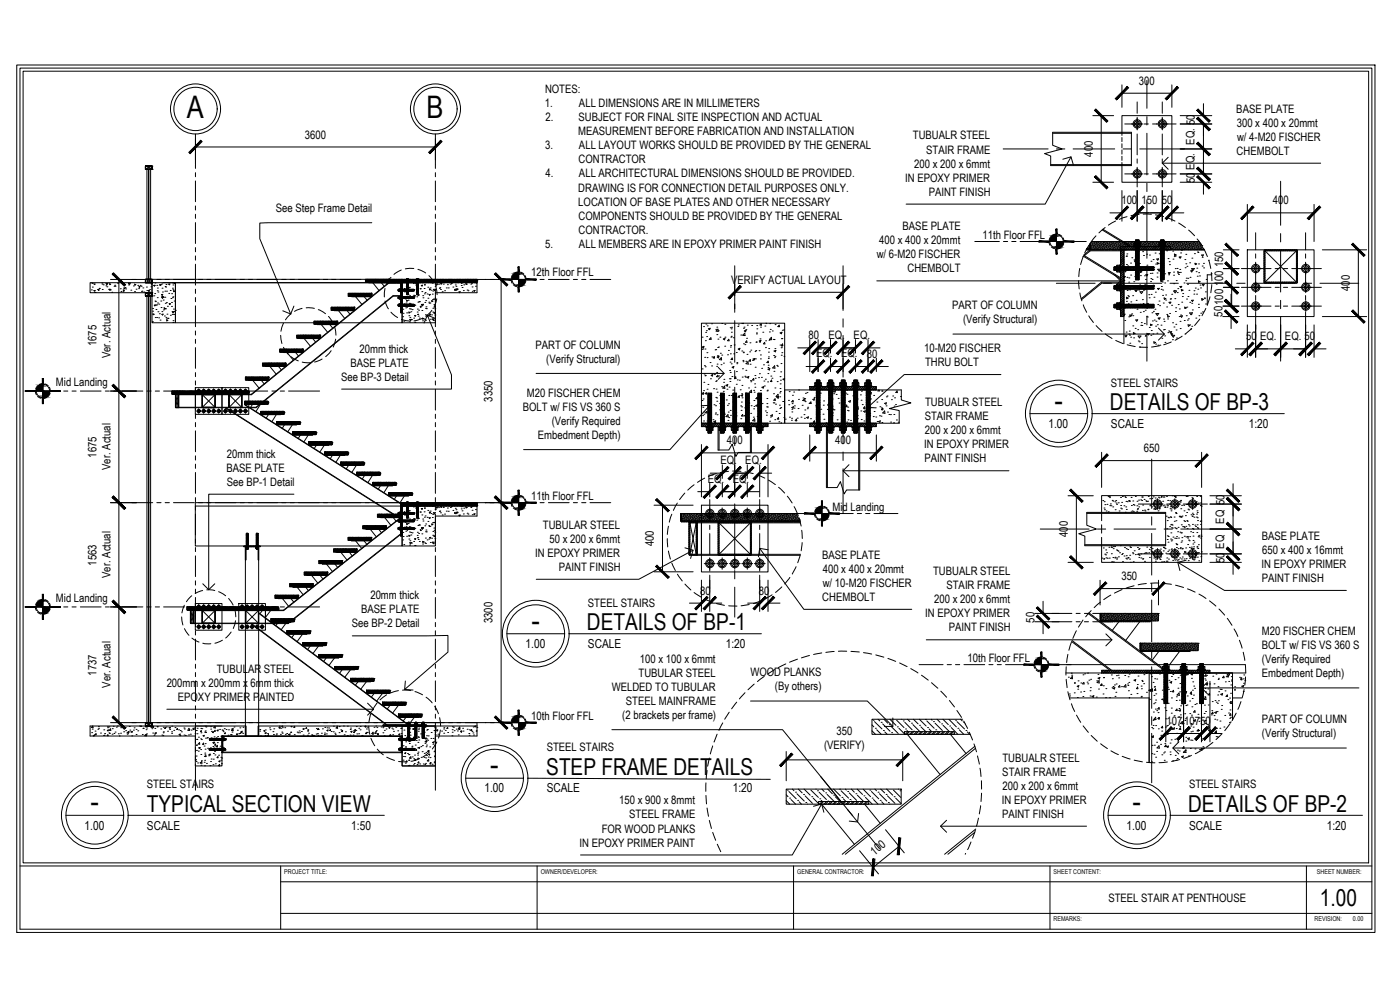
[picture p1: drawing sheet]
<svg xmlns="http://www.w3.org/2000/svg" width="420mm" height="297mm" viewBox="0 0 420 297" stroke-linecap="round" stroke-linejoin="round" font-family="sans-serif">
<defs><g id="words">
<g font-size="9.3">
<text x="56.1" y="35.5">A</text>
<text x="128" y="35.5">B</text>
<text x="316.5" y="123.2">-</text>
<text x="159.5" y="189.2">-</text>
<text x="147.1" y="232.6">-</text>
<text x="27.2" y="243.7">-</text>
<text x="339.9" y="243.7">-</text>
</g>
<g font-size="7">
<text x="333.1" y="123.1">DETAILS OF BP-3</text>
<text x="176.1" y="189.1">DETAILS OF BP-1</text>
<text x="163.9" y="232.5">STEP FRAME DETAILS</text>
<text x="44.1" y="243.6">TYPICAL SECTION VIEW</text>
<text x="356.6" y="243.6">DETAILS OF BP-2</text>
<text x="396.1" y="271.9">1.00</text>
</g>
<g font-size="3.7">
<text x="314.6" y="128.4">1.00</text>
<text x="333.4" y="128.3">SCALE</text>
<text x="374.8" y="128.4">1:20</text>
<text x="157.7" y="194.4">1.00</text>
<text x="176.4" y="194.4">SCALE</text>
<text x="217.8" y="194.4">1:20</text>
<text x="145.4" y="237.8">1.00</text>
<text x="164.1" y="237.7">SCALE</text>
<text x="219.9" y="237.8">1:20</text>
<text x="25.4" y="248.9">1.00</text>
<text x="44.1" y="248.9">SCALE</text>
<text x="105.4" y="248.9">1:50</text>
<text x="338.1" y="248.9">1.00</text>
<text x="356.9" y="248.9">SCALE</text>
<text x="398.2" y="248.9">1:20</text>
</g>
<g font-size="3.5">
<text x="163.6" y="28">NOTES:</text>
<text x="341.8" y="25.4">300</text>
<text x="163.5" y="32.2">1.</text>
<text x="173.8" y="32.2">ALL DIMENSIONS ARE IN MILLIMETERS</text>
<text x="371" y="33.8">BASE PLATE</text>
<text x="91.5" y="41.6">3600</text>
<text x="163.7" y="36.4">2.</text>
<text x="173.6" y="40.6">MEASUREMENT BEFORE FABRICATION AND INSTALLATION</text>
<text x="173.6" y="36.4">SUBJECT FOR FINAL SITE INSPECTION AND ACTUAL</text>
<text x="274" y="41.9">TUBUALR STEEL</text>
<text x="371.2" y="38">300 x 400 x 20mmt</text>
<text x="163.6" y="44.8">3.</text>
<text x="173.8" y="44.8">ALL LAYOUT WORKS SHOULD BE PROVIDED BY THE GENERAL</text>
<text x="278" y="46.1">STAIR FRAME</text>
<text x="327.9" y="47" transform="rotate(-90 327.9 47)">400</text>
<text x="358.5" y="43.4" transform="rotate(-90 358.5 43.4)">EQ. 50</text>
<text x="371.1" y="46.4">CHEMBOLT</text>
<text x="371.2" y="42.2">w/ 4-M20 FISCHER</text>
<text x="163.7" y="53.2">4.</text>
<text x="173.6" y="49.1">CONTRACTOR</text>
<text x="173.8" y="53.2">ALL ARCHITECTURAL DIMENSIONS SHOULD BE PROVIDED.</text>
<text x="274.3" y="50.3">200 x 200 x 6mmt</text>
<text x="358.5" y="50.9" transform="rotate(-90 358.5 50.9)">EQ.</text>
<text x="173.6" y="57.5">DRAWING IS FOR CONNECTION DETAIL PURPOSES ONLY.</text>
<text x="271.7" y="54.5">IN EPOXY PRIMER</text>
<text x="278.7" y="58.7">PAINT FINISH</text>
<text x="358.6" y="55" transform="rotate(-90 358.6 55)">50</text>
<text x="82.8" y="63.7">See Step Frame Detail</text>
<text x="173.6" y="61.7">LOCATION OF BASE PLATES AND OTHER NECESSARY</text>
<text x="173.6" y="65.9">COMPONENTS SHOULD BE PROVIDED BY THE GENERAL</text>
<text x="336.5" y="61.3">100</text>
<text x="342.6" y="61.3">150</text>
<text x="348.7" y="61.3">50</text>
<text x="382" y="61.3">400</text>
<text x="173.6" y="70.1">CONTRACTOR.</text>
<text x="270.9" y="69.1">BASE PLATE</text>
<text x="294.9" y="71.6">11th Floor FFL</text>
<text x="163.6" y="74.3">5.</text>
<text x="173.8" y="74.3">ALL MEMBERS ARE IN EPOXY PRIMER PAINT FINISH</text>
<text x="263.1" y="77.5">w/ 6-M20 FISCHER</text>
<text x="263.9" y="73.3">400 x 400 x 20mmt</text>
<text x="159.5" y="82.9">12th Floor FFL</text>
<text x="272.4" y="81.7">CHEMBOLT</text>
<text x="367.1" y="80.2" transform="rotate(-90 367.1 80.2)">150</text>
<text x="219.4" y="85.1">VERIFY ACTUAL LAYOUT</text>
<text x="367.1" y="85.9" transform="rotate(-90 367.1 85.9)">100</text>
<text x="405.1" y="87.3" transform="rotate(-90 405.1 87.3)">400</text>
<text x="285.8" y="92.8">PART OF COLUMN</text>
<text x="366.9" y="95" transform="rotate(-90 366.9 95)">50</text>
<text x="367.1" y="91.5" transform="rotate(-90 367.1 91.5)">100</text>
<text x="242.7" y="101.8">80</text>
<text x="248.7" y="101.7">EQ.</text>
<text x="256.2" y="101.7">EQ.</text>
<text x="289" y="97">(Verify Structural)</text>
<text x="378.1" y="102">EQ.</text>
<text x="385.6" y="102">EQ. 50</text>
<text x="29" y="103.9" transform="rotate(-90 29 103.9)">1675</text>
<text x="33.1" y="107.5" transform="rotate(-90 33.1 107.5)">Ver. Actual</text>
<text x="107.9" y="105.8">20mm thick</text>
<text x="160.7" y="104.6">PART OF COLUMN</text>
<text x="244.9" y="107.3">EQ.</text>
<text x="252.4" y="107.3">EQ.</text>
<text x="260.2" y="107.4">80</text>
<text x="277.4" y="105.6">10-M20 FISCHER</text>
<text x="374" y="102.1">50</text>
<text x="105.2" y="110">BASE PLATE</text>
<text x="163.9" y="108.8">(Verify Structural)</text>
<text x="277.6" y="109.8">THRU BOLT</text>
<text x="16.8" y="115.7">Mid Landing</text>
<text x="102.3" y="114.2">See BP-3 Detail</text>
<text x="158.1" y="119.1">M20 FISCHER CHEM</text>
<text x="333.4" y="116">STEEL STAIRS</text>
<text x="147.8" y="120.5" transform="rotate(-90 147.8 120.5)">3350</text>
<text x="156.9" y="123.3">BOLT w/ FIS VS 360 S</text>
<text x="277.6" y="121.9">TUBUALR STEEL</text>
<text x="161.4" y="131.7">Embedment Depth)</text>
<text x="165.6" y="127.5">(Verify Required</text>
<text x="277.5" y="126.1">STAIR FRAME</text>
<text x="277.6" y="130.3">200 x 200 x 6mmt</text>
<text x="29" y="137.4" transform="rotate(-90 29 137.4)">1675</text>
<text x="68.1" y="137.3">20mm thick</text>
<text x="218.2" y="133.3">400</text>
<text x="250.7" y="133.3">400</text>
<text x="277.4" y="134.5">IN EPOXY PRIMER</text>
<text x="343.3" y="135.6">650</text>
<text x="33.1" y="141" transform="rotate(-90 33.1 141)">Ver. Actual</text>
<text x="68" y="141.5">BASE PLATE</text>
<text x="216.2" y="139.3">EQ.</text>
<text x="223.7" y="139.3">EQ.</text>
<text x="277.4" y="138.7">PAINT FINISH</text>
<text x="68.1" y="145.7">See BP-1 Detail</text>
<text x="159.5" y="149.9">11th Floor FFL</text>
<text x="212.4" y="144.8">EQ.</text>
<text x="219.9" y="144.8">EQ.</text>
<text x="249.8" y="153.3">Mid Landing</text>
<text x="162.9" y="158.7">TUBULAR STEEL</text>
<text x="320.5" y="161.1" transform="rotate(-90 320.5 161.1)">400</text>
<text x="367.4" y="157.1" transform="rotate(-90 367.4 157.1)">EQ 50</text>
<text x="378.7" y="162">BASE PLATE</text>
<text x="160.6" y="167.1">IN EPOXY PRIMER</text>
<text x="164.9" y="162.9">50 x 200 x 6mmt</text>
<text x="196.2" y="163.9" transform="rotate(-90 196.2 163.9)">400</text>
<text x="246.7" y="167.7">BASE PLATE</text>
<text x="367.4" y="164.6" transform="rotate(-90 367.4 164.6)">EQ</text>
<text x="378.8" y="166.2">650 x 400 x 16mmt</text>
<text x="29" y="169.7" transform="rotate(-90 29 169.7)">1563</text>
<text x="33.1" y="173.4" transform="rotate(-90 33.1 173.4)">Ver. Actual</text>
<text x="167.7" y="171.3">PAINT FINISH</text>
<text x="246.9" y="171.9">400 x 400 x 20mmt</text>
<text x="280" y="172.6">TUBUALR STEEL</text>
<text x="367.5" y="169" transform="rotate(-90 367.5 169)">50</text>
<text x="378.6" y="170.4">IN EPOXY PRIMER</text>
<text x="111.2" y="179.8">20mm thick</text>
<text x="210.2" y="178.4">80</text>
<text x="227.7" y="178.4">80</text>
<text x="246.9" y="176.1">w/ 10-M20 FISCHER</text>
<text x="284" y="176.8">STAIR FRAME</text>
<text x="336.5" y="174">350</text>
<text x="378.7" y="174.6">PAINT FINISH</text>
<text x="16.8" y="180.5">Mid Landing</text>
<text x="108.4" y="184.1">BASE PLATE</text>
<text x="176.4" y="182">STEEL STAIRS</text>
<text x="246.8" y="180.3">CHEMBOLT</text>
<text x="277.7" y="185.2">IN EPOXY PRIMER</text>
<text x="280.4" y="181">200 x 200 x 6mmt</text>
<text x="105.6" y="188.2">See BP-2 Detail</text>
<text x="147.8" y="187" transform="rotate(-90 147.8 187)">3300</text>
<text x="284.8" y="189.4">PAINT FINISH</text>
<text x="310.5" y="186.8" transform="rotate(-90 310.5 186.8)">50</text>
<text x="378.7" y="190.6">M20 FISCHER CHEM</text>
<text x="378.7" y="194.8">BOLT w/ FIS VS 360 S</text>
<text x="29" y="202.7" transform="rotate(-90 29 202.7)">1737</text>
<text x="65.1" y="201.8">TUBULAR STEEL</text>
<text x="191.6" y="203.1">TUBULAR STEEL</text>
<text x="192" y="198.8">100 x 100 x 6mmt</text>
<text x="225.2" y="202.9">WOOD PLANKS</text>
<text x="290.4" y="198.5">10th Floor FFL</text>
<text x="378.7" y="203.2">Embedment Depth)</text>
<text x="378.7" y="199">(Verify Required</text>
<text x="33.1" y="206.4" transform="rotate(-90 33.1 206.4)">Ver. Actual</text>
<text x="50" y="206">200mm x 200mm x 6mm thick</text>
<text x="183.6" y="207.2">WELDED TO TUBULAR</text>
<text x="232.6" y="207.1">(By others)</text>
<text x="53.4" y="210.3">EPOXY PRIMER PAINTED</text>
<text x="159.5" y="215.9">10th Floor FFL</text>
<text x="186.8" y="215.7">(2 brackets per frame)</text>
<text x="187.9" y="211.5">STEEL MAINFRAME</text>
<text x="251.1" y="220.5">350</text>
<text x="350.1" y="217.5">107</text>
<text x="355.4" y="217.5">10750</text>
<text x="378.7" y="217">PART OF COLUMN</text>
<text x="378.7" y="221.2">(Verify Structural)</text>
<text x="164.1" y="225.4">STEEL STAIRS</text>
<text x="247.3" y="224.7">(VERIFY)</text>
<text x="300.8" y="232.8">STAIR FRAME</text>
<text x="300.8" y="228.5">TUBUALR STEEL</text>
<text x="44.1" y="236.5">STEEL STAIRS</text>
<text x="300.8" y="236.9">200 x 200 x 6mmt</text>
<text x="356.9" y="236.5">STEEL STAIRS</text>
<text x="185.8" y="241.4">150 x 900 x 8mmt</text>
<text x="188.8" y="245.6">STEEL FRAME</text>
<text x="300.7" y="241.2">IN EPOXY PRIMER</text>
<text x="300.7" y="245.3">PAINT FINISH</text>
<text x="180.6" y="249.8">FOR WOOD PLANKS</text>
<text x="173.9" y="254">IN EPOXY PRIMER PAINT</text>
<text x="262.4" y="256.7" transform="rotate(-39 262.4 256.7)">100</text>
<text x="332.6" y="270.7">STEEL STAIR AT PENTHOUSE</text>
</g>
<g font-size="2">
<text x="85.3" y="262.2">PROJECT TITLE:</text>
<text x="162.3" y="262.2">OWNER/DEVELOPER:</text>
<text x="239.3" y="262.2">GENERAL CONTRACTOR:</text>
<text x="316.2" y="262.2">SHEET CONTENT:</text>
<text x="395.2" y="262.2">SHEET NUMBER:</text>
<text x="316.2" y="276.4">REMARKS:</text>
<text x="394.5" y="276.4">REVISION:</text>
<text x="406" y="276.4">0.00</text>
</g>
</g></defs>
<!-- layer: 8 -->
<g fill="none" stroke="#000" stroke-width=".3">
<path d="M5 19.5h407.7v260.3h-407.7zM6.9 21.4h403.8v237.5h-403.8zM315.9 39.7v3.9l2.9 1.1-5.3 1.4 1.8 .7v2.9M315.9 40h23.6M336.7 39.7v.9M337.6 37.2h5.4M341.3 36.9v.6M341.3 30.6v3.4M341.3 35.2v1.3M341.3 37.7v1.3M343.4 37.2h1.2M344.2 24.1v8.4"/>
<path d="M344.2 35v2.5M344.2 40v12.5M345.9 37.2h7.1M348.8 36.9v.6M348.8 30.6v3.4M348.8 35.2v1.3M348.8 37.7v1.3M43.6 49.9h.1M43.6 50h.1M43.6 50.2h.1M43.7 49.9h1.9v.9h-1.9zM43.7 49.8h.1"/>
<path d="M43.7 49.9l1.9 .9M43.8 49.8l-.2 1M43.8 49.8v.1M44 49.8l-.2 .1M44 49.9l1.6-.1v.3M44.1 49.8v.1M44.1 50.8h-.4M44.1 50.8h.1M44.3 49.8v.1M44.3 50.8h-.2M44.4 50.8h.1M44.6 50.8h.1"/>
<path d="M44.8 50.8h.1M45.5 50.8h.1M45.6 49.9l-1.9 .9M45.6 50.8h.1M45.6 50.7l-1.3 .1M45.6 50.1v.2M45.6 50.3v.2M45.6 50.5v.2M58.7 40.2v7.8M58.7 49.3v1.2M58.7 51.8v1.2M58.7 54.3v6.2"/>
<path d="M130.7 40.2v7.8M130.7 49.3v1.2M130.7 51.8v1.2M130.7 54.3v6.2M301.1 44.7h13.5M315.3 49.4h24.2M317.1 44.7h2.5M322.1 44.7h12.4M336.7 41.3v1.2M336.7 43.1v1.3M336.7 45v1.3M336.7 46.9v1.2"/>
<path d="M336.7 48.8v.9M337 44.7h2.5M337.6 52.2h5.4M341.3 51.9v.5M341.3 40.2v6.3M341.3 47.7v1.3M341.3 50.2v1.3M341.3 52.7v3.4M342 44.7h13.5M343.4 52.2h1.2M344.2 55v2.5M344.2 60v12.5"/>
<path d="M345.9 52.2h7.1M348.8 51.9v.5M348.8 40.2v6.3M348.8 47.7v1.3M348.8 50.2v1.3M348.8 52.7v3.4M384.3 54.4v13.2M58.7 61.8v1.2M58.7 64.3v1.2M58.7 66.8v6.3M58.7 74.3v1.3M58.7 76.8v1.2"/>
<path d="M58.7 79.3v6.2M130.7 61.8v1.2M130.7 64.3v1.2M130.7 66.8v6.3M130.7 74.3v1.3M130.7 76.8v1.2M130.7 79.3v6.2M220.5 79.7v9M253 79.7v13.5M292.6 72.5h7.3M301.1 72.5h1.3M303.6 72.5h1.3"/>
<path d="M306.1 72.5h6.3M313.6 72.5h1.3M314.8 72.5l.3 1.1M315.5 70.9l-.6 1M315.5 74.1l1 .5M316.1 72.5h1.3M317.1 70.2l-1.2 .3M317.7 70.3l1 .6M318.2 74.4l-1.1 .3M318.7 72.5h7.3M319 71.4l.3 1.1M319.2 73l-.5 1"/>
<path d="M325.1 76.9l11.2 6.8 1-1M325.3 76.6l11 6.7M326.1 74.7h.1M326.3 74.7l-.2 .3M326.6 74.2l-.5 .5M326.7 74.2h.1M326.8 74.7l-.3 .3M326.8 73.6l-.1 .1M326.8 73.5h.1M327 74.7h.1M327 74.7l-.2 .3M327.1 74.2l-.5 .4"/>
<path d="M327.3 72.9l-.2 .2M327.3 73.6l-.5 .4M327.3 74.2l-.2 .3M327.3 73.8l-.2 .2M327.3 74.4l-.2 .3M327.3 74.4h.1M327.3 73.9h.1M327.5 73.8h.1M327.5 72.5h32.4M327.5 73.3l-.2 .2M327.6 73.1h.1M327.6 74.9v.1"/>
<path d="M327.7 72.7l-.7 .7M327.7 74.8h.1M327.8 72.5h.1M327.8 74.3l-.5 .5M327.9 74.2h.1M327.9 73.7l-.5 .5M328.1 73.6h.1M328.1 73.1l-.5 .5M328.2 73h.1M328.2 74.7l-.2 .3M328.3 72.5l-.6 .6M328.3 74.7h.1"/>
<path d="M328.4 74.2l-.5 .5M328.5 74h.1M328.6 73.5l-.6 .6M328.7 73.4h.1M328.7 72.9l-.5 .6M328.7 72.5l-.4 .4M328.8 72.8h.1M328.8 74.6l-.3 .4M329 74.5h.1M329 74l-.5 .5M329.1 73.9h.1M329.2 73.4l-.6 .5"/>
<path d="M329.2 72.5l-.2 .2M329.3 73.3h.1M329.3 72.8l-.5 .5M329.4 74.9h.1M329.5 72.7h.1M329.5 74.4l-.6 .6M329.6 74.3h.1M329.6 72.5h.1M329.6 73.8l-.6 .6M329.7 73.7h.1M329.8 73.2l-.6 .6M329.9 73.1h.1"/>
<path d="M329.9 74.9l-.1 .1M329.9 72.6l-.5 .5M330 74.7h.1M330.1 72.5h.1M330.1 74.2l-.6 .6M330.2 74.2h.1M330.2 73.6l-.5 .6M330.3 73.5h.1M330.4 73.1l-.6 .5M330.5 72.9h.1M330.5 74.7l-.3 .3M330.5 72.5l-.5 .5"/>
<path d="M330.6 74.6h.1M330.7 74.1l-.6 .6M330.8 74h.1M330.8 73.5l-.5 .5M330.9 69l8.1 5M330.9 73.4h.1M330.9 72.5l-.3 .3M331 72.9l-.6 .5M331 68.8l8.5 5.2M331.1 72.8h.1M331.1 74.5l-.4 .5M331.2 74.4h.1"/>
<path d="M331.3 73.9l-.6 .6M331.4 73.8h.1M331.4 72.5l-.2 .2M331.5 73.3l-.6 .6M331.5 73.2h.1M331.6 72.7l-.6 .6M331.7 74.9h.1M331.7 72.6h.1M331.7 74.4l-.5 .5M331.8 74.2h.1M331.8 72.5h.1M331.9 73.8l-.6 .5"/>
<path d="M332 73.6h.1M332 73.1l-.5 .6M332.2 73.1h.1M332.2 74.8l-.2 .2M332.2 72.5l-.5 .6M332.3 74.7h.1M332.3 74.2l-.5 .5M332.4 74.1h.1M332.5 73.6l-.6 .6M332.6 73.5h.1M332.6 73l-.5 .5M332.7 72.5l-.4 .4"/>
<path d="M332.8 72.9h.1M332.8 74.7l-.4 .3M332.9 74.5h.1M332.9 74l-.5 .6M333 73.9h.1M333.1 73.4l-.5 .6M333.2 73.3h.1M333.2 72.5l-.3 .3M333.3 72.8l-.6 .6M333.4 72.7h.1M333.4 74.5l-.5 .5M333.5 74.4h.1"/>
<path d="M333.5 73.9l-.5 .5M333.6 72.5l-.1 .1M333.7 73.8h.1M333.7 73.3l-.6 .5M333.8 73.1h.1M333.8 74.9v.1M333.9 72.7l-.6 .5M333.9 74.8h.1M334 72.5h.1M334 74.3l-.6 .6M334.1 74.2h.1M334.2 73.7l-.6 .5"/>
<path d="M334.2 73.6h.1M334.3 73.1l-.6 .5M334.4 73h.1M334.4 74.7l-.2 .3M334.5 72.5l-.6 .6M334.5 74.7h.1M334.6 74.2l-.6 .5M334.7 74h.1M334.8 73.5l-.6 .6M334.9 73.4h.1M334.9 72.5l-.4 .4M334.9 72.9l-.5 .6"/>
<path d="M335 72.8h.1M335 74.6l-.3 .4M335.1 74.5h.1M335.2 74l-.6 .5M335.3 73.9h.1M335.4 73.4l-.6 .5M335.4 72.5l-.3 .2M335.5 73.3h.1M335.5 72.8l-.5 .5M335.6 74.9h.1M335.6 72.7h.1M335.6 74.4l-.5 .6"/>
<path d="M335.7 74.3h.1M335.8 72.5h-.1M335.8 73.8l-.5 .6M335.9 73.7h.1M336 73.2l-.6 .6M336.1 73.1h.1M336.1 74.9l-.1 .1M336.2 72.6l-.6 .5M336.2 74.7h.1M336.2 72.5h.1M336.3 75.3h-9.1l-2.2 1.7M336.4 73.6l-.5 .6"/>
<path d="M336.5 73.5h.1M336.6 73.1l-.6 .5M336.7 72.9h.1M336.7 72.5l-.5 .5M336.7 74l-.4 .4M337 73.5l-1.3 1.3M337.1 73.4h.1M337.2 74l-.9 .8M337.2 72.5l-.4 .3M337.2 72.9l-.6 .5M337.3 72.8h.1M337.3 75.2l-1 1"/>
<path d="M337.3 77.2l-1 1M337.3 79.1l-1 1.1M337.3 76.1l-1 1M337.3 78l-1 1.1M337.3 75.8l-1 1M337.3 76.5l-1 1M337.3 77.8l-1 1M337.3 78.5l-1 1M337.3 79.8l-1 1M337.3 75.4l-1 1M337.3 76.7l-1 1M337.3 77.4l-1 1"/>
<path d="M337.3 78.7l-1 1M337.3 79.4l-1 1M337.5 73.9l-1.2 1.2M337.6 73.8h.1M337.6 72.5l-.2 .2M337.6 75h.1M337.6 73.3l-.5 .6M337.7 73.2h.1M337.8 72.7l-.5 .6M337.9 72.6h.1M338 76.9h.1M338 72.5h.1"/>
<path d="M338.1 76.8h.1M338.1 79.4h.1M338.1 73.8l-1.8 1.7M338.1 74l-1.8 1.7M338.2 76.2h.1M338.2 73.6h.1M338.2 73.1l-.5 .6M338.4 73.1h.1M338.4 72.5l-.6 .6M338.4 79.8h.1M338.5 74l-1 1M338.7 73.6l-.4 .4"/>
<path d="M338.8 73.5h.1M338.9 73l-.6 .5M338.9 72.5l-.5 .4M338.9 72.9h.1M339.2 74l-1.1 1M339.2 73.9h.1M339.3 78.9h.1M339.3 73.4l-1.6 1.6M339.4 74l-1 1M339.4 72.5l-.3 .3M339.4 73.3h.1M339.5 72.8l-.6 .6"/>
<path d="M339.5 72.7h.1M339.7 77.3h.1M339.7 73.9l-.1 .1M339.8 72.5l-.1 .1M339.8 73.8h.1M339.8 74l-1 1M339.9 73.3l-.6 .5M340 73.1h.1M340 74l-1 1M340 72.7l-.5 .5M340.2 72.5h.1M340.3 78h.1"/>
<path d="M340.3 73.7l-.2 .3M340.4 73.6h.1M340.4 78.3h.6l-.3 .3zM340.5 73.1l-.5 .5M340.6 73h.1M340.7 72.5l-.6 .6M340.7 74l-1 1M340.7 73.1h1.1M340.7 73.4h1.1M340.7 74h1.1M340.7 74.7h1.1M340.7 75.3h1.1"/>
<path d="M340.7 76.2h1.1M340.7 76.9h1.1M340.7 77.5h1.1M340.7 78.1h1.1M340.7 78.4h1.1M340.7 79.1h1.1M340.7 79.7h1.1M340.7 72.6h.3M340.7 73.3h.3M340.7 73.9h.3M340.7 74.8h.3M340.7 75.5h.3"/>
<path d="M340.7 76.1h.3M340.7 76.7h.3M340.7 77h.3M340.7 77.6h.3M340.7 78.3h.3M340.7 78.9h.3M340.7 79.8h.3M340.8 79.8h.1M340.8 72.2h1M340.8 72.8h1M340.8 73.7h1M340.8 74.4h1"/>
<path d="M340.8 75h1M340.8 75.6h1M340.8 75.9h1M340.8 76.6h1M340.8 77.2h1M340.8 77.8h1M340.8 78.7h1M340.8 79.4h1M340.8 80h1M340.8 72.3h.2M340.8 73h.2M340.8 73.6h.2"/>
<path d="M340.8 74.2h.2M340.8 74.5h.2M340.8 75.1h.2M340.8 75.8h.2M340.8 76.4h.2M340.8 77.3h.2M340.8 78h.2M340.8 78.6h.2M340.8 79.2h.2M340.8 79.5h.2M340.9 72h.1M340.9 73.5l-1.4 1.5"/>
<path d="M341.1 72h.1M341.1 72.3h.1M341.1 72.6h.1M341.1 73h.1M341.1 73.3h.1M341.1 73.6h.1M341.1 73.9h.1M341.1 74.2h.1M341.1 74.5h.1M341.1 74.8h.1M341.1 75.1h.1M341.1 75.5h.1"/>
<path d="M341.1 75.8h.1M341.1 76.1h.1M341.1 76.4h.1M341.1 76.7h.1M341.1 77h.1M341.1 77.3h.1M341.1 77.6h.1M341.1 78h.1M341.1 78.3h.1M341.1 78.6h.1M341.1 78.9h.1M341.1 79.2h.1"/>
<path d="M341.1 79.5h.1M341.1 79.8h.1M341.1 73.4h.1M341.1 77.2h.1M341.1 72h.4M341.1 72.3h.4M341.1 72.6h.4M341.1 73h.4M341.1 73.3h.4M341.1 73.6h.4M341.1 73.9h.4M341.1 74.2h.4"/>
<path d="M341.1 74.5h.4M341.1 74.8h.4M341.1 75.1h.4M341.1 75.5h.4M341.1 75.8h.4M341.1 76.1h.4M341.1 76.4h.4M341.1 76.7h.4M341.1 77h.4M341.1 77.3h.4M341.1 77.6h.4M341.1 78h.4"/>
<path d="M341.1 78.3h.4M341.1 78.6h.4M341.1 78.9h.4M341.1 79.2h.4M341.1 79.5h.4M341.1 79.8h.4M341.1 72.9l-.5 .6M341.2 76.1l.5 .2-.5 .2zM341.2 74l-1.1 1M341.2 72.5l-.5 .4M341.2 72.8h.1M341.4 74l-1 1"/>
<path d="M341.5 73.9h.1M341.5 73.4l-.5 .5M341.6 79.5h.1M341.6 72h.1M341.6 72.3h.1M341.6 72.6h.1M341.6 73h.1M341.6 73.3h.1M341.6 73.6h.1M341.6 73.9h.1M341.6 74.2h.1M341.6 74.5h.1"/>
<path d="M341.6 74.8h.1M341.6 75.1h.1M341.6 75.5h.1M341.6 75.8h.1M341.6 76.1h.1M341.6 76.4h.1M341.6 76.7h.1M341.6 77h.1M341.6 77.3h.1M341.6 77.6h.1M341.6 78h.1M341.6 78.3h.1"/>
<path d="M341.6 78.6h.1M341.6 78.9h.1M341.6 79.2h.1M341.6 79.8h.1M341.6 72.5l-.3 .2M341.7 75.5h.1M341.7 73.3h.1M341.7 72h.1M341.7 72.3h.1M341.7 72.6h.1M341.7 73h.1M341.7 73.6h.1"/>
<path d="M341.7 73.9h.1M341.7 74.2h.1M341.7 74.5h.1M341.7 74.8h.1M341.7 75.1h.1M341.7 75.8h.1M341.7 76.1h.1M341.7 76.4h.1M341.7 76.7h.1M341.7 77h.1M341.7 77.3h.1M341.7 77.6h.1"/>
<path d="M341.7 78h.1M341.7 78.3h.1M341.7 78.6h.1M341.7 78.9h.1M341.7 79.2h.1M341.7 79.5h.1M341.7 79.8h.1M341.7 72.8l-.5 .5M341.8 72.7h.1M342 79.1h.1M342 73.8l-1.2 1.2M342 72.5h.1"/>
<path d="M342 74l-1 1M342.1 73.7h.1M342.2 73.2l-.6 .6M342.3 73.1h.1M342.3 72.6l-.5 .5M342.4 72.5h.1M342.5 74l-1 1M342.6 73.6l-.3 .4M342.7 73.5h.1M342.8 73.1l-.6 .5M342.9 72.9h.1M342.9 72.5l-.5 .5"/>
<path d="M342.9 75.5h.1M343.1 74l-1 1M343.2 76.7h.1M343.2 73.5l-1.5 1.5M343.3 73.4h.1M343.4 74l-1 1M343.4 72.5l-.4 .3M343.4 72.9l-.6 .5M343.5 72.8h.1M343.6 73.9v.1M343.8 73.8h.1M343.8 72.5l-.2 .2"/>
<path d="M343.8 74l-1 1M343.8 73.3l-.5 .6M343.9 73.2h.1M344 72.7l-.6 .6M344 74l-1 1M344.1 76.3h.1M344.1 72.6h.1M344.2 79.6h.1M344.2 75v2.5M344.2 80v12.5M344.2 72.5h.1M344.2 73.8l-.1 .2"/>
<path d="M344.4 73.6h.1M344.4 73.1l-.5 .6M344.5 73.1h.1M344.6 72.5l-.6 .6M344.7 74l-1 1M344.9 73.6l-1.4 1.4M345 76.5h.1M345 73.5h.1M345 73l-.5 .5M345.1 72.9h.1M345.1 74l-1 1M345.1 72.5l-.4 .4"/>
<path d="M345.3 74l-.9 1M345.4 78.4h.1M345.4 73.9h.1M345.5 73.4l-.6 .6M345.6 72.5l-.3 .3M345.6 73.3h.1M345.6 72.8l-.5 .6M345.8 72.7h.1M345.9 73.9l-1.1 1.1M346 72.5l-.2 .1M346 73.8h.1M346 74l-1 1"/>
<path d="M346.1 77.9h.1M346.1 73.3l-.6 .5M346.2 73.1h.1M346.2 72.7l-.5 .5M346.4 72.5h.1M346.4 74l-.9 1M346.5 73.7l-.2 .3M346.7 75.9h.1M346.7 73.6h.1M346.7 73.1l-.6 .5M346.8 79.2h.1M346.8 73h.1"/>
<path d="M346.9 72.5l-.6 .6M347.1 74l-1 1M347.1 73.5l-1.4 1.5M347.2 77.7h.5l-.2 .3zM347.2 73.4h.1M347.3 78.8l.5 .2-.4 .2zM347.3 72.9l-.6 .6M347.3 74l-.9 1M347.3 72.5l-.4 .4M347.4 72.8h.1M347.7 73.9h.1M347.8 72.5l-.3 .2"/>
<path d="M347.8 73.4l-.6 .5M347.8 74l-1 1M347.8 73.3h.1M347.9 76.1h.1M347.9 72.8l-.5 .5M348 72.7h.1M348 74l-1 1M348.2 73.8l-.1 .2M348.2 72.5h-.1M348.2 72.2h1.1M348.2 74.4h1.1M348.2 77.2h1.1"/>
<path d="M348.2 79.4h1.1M348.2 73h.2M348.2 73.6h.2M348.2 75.8h.2M348.2 78h.2M348.2 78.6h.2M348.3 76.4h.1M348.3 72.8h1M348.3 73.1h1M348.3 73.4h1M348.3 73.7h1M348.3 74h1.1"/>
<path d="M348.3 74.7h1.1M348.3 75h1M348.3 75.3h1M348.3 75.6h1M348.3 75.9h1M348.3 76.2h1M348.3 76.6h1M348.3 77.5h1.1M348.3 77.8h1M348.3 78.1h1M348.3 78.4h1M348.3 78.7h1"/>
<path d="M348.3 79.1h1.1M348.3 79.7h1.1M348.3 80h1M348.3 72.3h.1M348.3 72.6h.1M348.3 73.9h.1M348.3 74.2h.1M348.3 74.5h.1M348.3 74.8h.1M348.3 75.1h.1M348.3 75.5h.1M348.3 76.1h.1"/>
<path d="M348.3 76.7h.1M348.3 77h.1M348.3 77.3h.1M348.3 77.6h.1M348.3 78.9h.1M348.3 79.2h.1M348.3 79.5h.1M348.3 79.8h.1M348.3 73.7h.1M348.3 76.9h1.1M348.3 73.3l-.5 .5M348.3 78.3h.1"/>
<path d="M348.3 72h.1M348.4 75.2h.1M348.5 72h.1M348.5 72.3h.1M348.5 72.6h.1M348.5 73h.1M348.5 73.3h.1M348.5 73.6h.1M348.5 73.9h.1M348.5 74.2h.1M348.5 74.5h.1M348.5 74.8h.1"/>
<path d="M348.5 75.1h.1M348.5 75.5h.1M348.5 75.8h.1M348.5 76.1h.1M348.5 76.4h.1M348.5 76.7h.1M348.5 77h.1M348.5 77.3h.1M348.5 77.6h.1M348.5 78h.1M348.5 78.3h.1M348.5 78.6h.1"/>
<path d="M348.5 78.9h.1M348.5 79.2h.1M348.5 79.5h.1M348.5 79.8h.1M348.5 73.1h.1M348.5 72.6l-.5 .5M348.6 72h.3M348.6 72.3h.3M348.6 72.6h.3M348.6 73.3h.3M348.6 73.6h.3M348.6 73.9h.3"/>
<path d="M348.6 74.2h.3M348.6 74.5h.3M348.6 74.8h.3M348.6 75.1h.3M348.6 75.5h.3M348.6 75.8h.3M348.6 76.1h.3M348.6 76.4h.3M348.6 76.7h.3M348.6 77h.3M348.6 77.3h.3M348.6 77.6h.3"/>
<path d="M348.6 78h.3M348.6 78.3h.3M348.6 78.6h.3M348.6 78.9h.3M348.6 79.2h.3M348.6 79.5h.3M348.6 79.8h.3M348.6 79.1h.1M348.6 72.5h.1M348.7 74l-1 1M348.8 73.6l-1.3 1.4M348.9 73.5h.1"/>
<path d="M348.9 77.7h.1M348.9 73.1l-.5 .5M349 72h.1M349 72.3h.1M349 72.6h.1M349 73h.1M349 73.3h.1M349 73.6h.1M349 73.9h.1M349 74.2h.1M349 74.5h.1M349 74.8h.1"/>
<path d="M349 75.1h.1M349 75.5h.1M349 75.8h.1M349 76.1h.1M349 76.4h.1M349 76.7h.1M349 77h.1M349 77.3h.1M349 77.6h.1M349 78h.1M349 78.3h.1M349 78.6h.1"/>
<path d="M349 78.9h.1M349 79.2h.1M349 79.5h.1M349 79.8h.1M349.1 72.9h.1M349.1 74l-1 1M349.1 72h.1M349.1 72.3h.2M349.1 72.6h.3M349.1 72.5l-.5 .5h.3M349.1 73h.2M349.1 73.3h.3"/>
<path d="M349.1 73.6h.2M349.1 73.9h.2M349.1 74.2h.2M349.1 74.5h.2M349.1 74.8h.2M349.1 75.1h.2M349.1 75.5h.3M349.1 75.8h.2M349.1 76.1h.3M349.1 76.4h.2M349.1 76.7h.2M349.1 77h.2"/>
<path d="M349.1 77.3h.2M349.1 77.6h.3M349.1 78h.2M349.1 78.3h.3M349.1 78.6h.2M349.1 78.9h.2M349.1 79.2h.2M349.1 79.5h.2M349.1 79.8h.2M349.3 74l-1 1M349.4 73.5l-.5 .5M349.5 73.4h.1"/>
<path d="M349.5 72.5l-.3 .3M349.6 72.9l-.6 .5M349.7 72.8h.1M349.8 73.9l-1 1.1M350 73.8h.1M350 72.5l-.2 .2M350 73.3l-.6 .6M350 74l-1 1M350.1 75.3h.1M350.1 73.2h.1M350.2 72.7l-.6 .6M350.3 72.6h.1"/>
<path d="M350.4 74l-1 1M350.4 72.5h.1M350.5 73.8l-.2 .2M350.5 77.6h.1M350.5 73.6h.1M350.6 73.1l-.5 .6M350.7 73.1h.1M350.8 72.5l-.6 .6M350.9 78.5h.1M351 79.4h.1M351.1 73.6l-1.4 1.4M351.2 73.5h.1"/>
<path d="M351.2 73l-.5 .5M351.3 74.5l-.5 .5M351.3 74l-1 1M351.3 72.5l-.5 .4M351.4 72.9h.1M351.4 74.7l-.4 .3M351.4 74.5h.1M351.5 74l-.2 .2M351.6 73.9h.1M351.6 73.4l-1.5 1.6M351.7 72.5l-.3 .3M351.8 73.3h.1"/>
<path d="M351.8 72.8l-.5 .6M351.9 75.3h.1M351.9 72.7h.1M351.9 74.5l-.5 .5M352 77.8h.1M352.1 74.4h.1M352.1 73.9l-.5 .5M352.2 73.8h.1M352.2 72.5l-.1 .1M352.3 73.3l-.6 .5M352.4 73.1h.1M352.4 74.9l-.1 .1"/>
<path d="M352.4 77h.1M352.5 76.2l.5 .3-.5 .2zM352.5 72.7l-.6 .5M352.5 74.8h.1M352.5 72.5h.1M352.5 74.3l-.5 .6M352.7 74.2h.1M352.7 76.8h.1M352.7 73.7l-.5 .5M352.8 73.6h.1M352.9 73.1l-.6 .5M353 73h.1"/>
<path d="M353 74.7l-.2 .3M353 72.5l-.5 .6M353.1 74.7h.1M353.2 74.2l-.6 .5M353.3 74h.1M353.3 73.5l-.5 .6M353.4 73.4h.1M353.5 72.9l-.6 .6M353.5 72.5l-.4 .4M353.6 72.8h.1M353.6 74.6l-.4 .4M353.7 74.5h.1"/>
<path d="M353.8 74l-.6 .5M353.9 73.9h.1M353.9 77.1h.5l-.2 .4zM353.9 72.5l-.2 .2M353.9 73.4l-.5 .5M354.1 73.3h.1M354.1 72.8l-.5 .5M354.1 74.9h.1M354.2 72.7h.1M354.2 74.4l-.5 .6M354.3 75.9h.1M354.3 74.3h.1"/>
<path d="M354.4 73.8l-.6 .6M354.4 72.5h-.1M354.5 73.7h.1M354.5 73.2l-.5 .6M354.6 75.1h.1M354.7 73.1h.1M354.7 74.9l-.2 .1M354.7 72.6l-.6 .5M354.8 74.7h.1M354.8 72.5h.1M354.8 74.2l-.5 .6M354.9 74.2h.1"/>
<path d="M355 73.6l-.6 .6M355.1 73.5h.1M355.2 73.1l-.6 .5M355.2 72.9h.1M355.2 74.7l-.2 .3M355.3 72.5l-.5 .5M355.4 74.6h.1M355.4 74.1l-.5 .6M355.5 74h.1M355.6 77.9h.1M355.6 73.5l-.6 .5M355.7 73.4h.1"/>
<path d="M355.7 72.5l-.3 .3M355.8 72.9l-.6 .5M355.9 79.1h.1M355.9 76.3h.1M355.9 72.8h.1M355.9 74.5l-.5 .5M356 74.4h.1M356.1 73.9l-.6 .6M356.1 73.8h.1M356.2 72.5l-.2 .2M356.2 73.3l-.6 .6M356.2 79.9h.1"/>
<path d="M356.3 73.2h.1M356.3 72.7l-.5 .6M356.4 74.9h.1M356.5 72.6h.1M356.5 74.4l-.6 .5M356.6 74.2h.1M356.6 72.5h.1M356.6 73.8l-.5 .5M356.8 73.6h.1M356.8 73.1l-.5 .6M356.9 73.1h.1M356.9 74.8l-.1 .2"/>
<path d="M357 72.5l-.6 .6M357 78.9h.1M357 74.7h.1M357.1 74.2l-.6 .5M357.2 74.1h.1M357.2 73.6l-.5 .6M357.4 73.5h.1M357.4 73l-.5 .5M357.5 72.5l-.5 .4M357.5 72.9h.1M357.5 74.7l-.3 .3M357.6 74.5h.1"/>
<path d="M357.7 77.5h.1M357.7 74l-.5 .6M357.8 73.9h.1M357.9 73.4l-.6 .6M357.9 72.5l-.3 .3M358 73.3h.1M358 72.8l-.6 .6M358.1 72.7h.1M358.1 74.5l-.4 .5M358.3 74.4h.1M358.3 73.9l-.6 .5M358.4 72.5l-.1 .1"/>
<path d="M358.4 73.8h.1M358.5 76.1h.1M358.5 73.3l-.6 .5M358.6 73.1h.1M358.6 74.9l-.1 .1M358.6 79l.5 .2-.4 .2zM358.6 72.7l-.5 .5M358.7 74.8h.1M358.8 72.5h.1M358.8 74.3l-.6 .6M358.8 74.2h.1M358.9 73.7l-.6 .5"/>
<path d="M359 73.6h.1M359.1 73.1l-.6 .5M359.2 73h.1M359.2 74.7l-.2 .3M359.2 72.5l-.5 .6M359.3 74.7h.1M359.4 74.2l-.6 .5M359.4 75.6h.1M359.4 74h.1M359.5 75.8h.1M359.5 73.5l-.5 .6M359.6 73.4h.1"/>
<path d="M359.7 79.2h.1M359.7 72.5l-.4 .4M359.7 72.9l-.6 .6M359.8 72.8h.1M359.8 74.6l-.4 .4M359.9 74.5h.1M359.9 74l-.5 .5M360 72.6l-.1 .1M360.1 73.9h.1M360.1 73.4l-.5 .5M360.2 72.8l-.5 .5M360.2 73.3h.1"/>
<path d="M360.3 74.9h.1M360.3 73.1h.1M360.4 74.4l-.5 .6M360.5 74.3h.1M360.5 73.4l-.3 .4M360.6 73.8l-.6 .6M360.6 76.5h.6l-.3 .4zM360.7 73.7h.1M360.8 79.8h.1M360.8 77.2h.1M360.8 74.9v.1M360.9 73.9l-.3 .3"/>
<path d="M361 74.7h.1M361 74.2l-.5 .6M361.2 79h.1M361.2 74.5l-.2 .2M361.3 74.8l-.1 .2M362.7 78.1h.1M376.8 69.8v5.2M376.8 76.2v1.3M376.8 78.7v1.3M379.6 75.9l-.3 .3M379.6 76.5l-.3 .4M379.6 77.2l-.3 .3"/>
<path d="M379.6 77.9l-.3 .3M379.6 78.5l-.3 .4M379.6 79.2l-.3 .3M379.6 79.9l-.3 .3M379.6 75.4l-.3 .3M379.6 76.1l-.3 .3M379.6 76.8l-.3 .3M379.6 77.4l-.3 .3M379.6 78.1l-.3 .3M379.6 78.8l-.3 .3M379.6 79.4l-.3 .3M379.6 75.3l9.5 9.3 .3-.3"/>
<path d="M379.9 75l-.6 .5M380.1 75l-.3 .3M380.6 75l-.3 .3M380.8 75l-.3 .3M381.2 75l-.3 .3M381.5 75l-.3 .3M381.9 75l-.3 .3M382.1 75l-.3 .3M382.6 75l-.3 .3M382.8 75l-.3 .3M383.2 75l-.3 .3M383.4 75l-.3 .3"/>
<path d="M383.9 75l-.3 .3M384.1 75l-.3 .3M384.3 70.1v2.5M384.3 75.1v12.5M384.5 75l-.3 .3M384.8 75l-.3 .3M385.2 75l-.3 .3M385.4 75l-.3 .3M385.9 75l-.3 .3M386.1 75l-.3 .3M386.5 75l-.3 .3M386.7 75l-.3 .3"/>
<path d="M387.2 75l-.3 .3M387.4 75l-.3 .3M387.8 75l-.3 .3M388.1 75l-.3 .3M388.5 75l-.3 .3M388.7 75l-.3 .3M389.1 75.3l-9.5 9.4M389.2 75l-.3 .3M389.3 75.1l-.2 .2M389.4 75.5l-.3 .3M389.4 76.1l-.3 .3M389.4 76.8l-.3 .3"/>
<path d="M389.4 77.5l-.3 .3M389.4 78.1l-.3 .3M389.4 78.8l-.3 .3M389.4 79.4l-.3 .3M389.4 75.7l-.3 .3M389.4 76.4l-.3 .3M389.4 77l-.3 .3M389.4 77.7l-.3 .3M389.4 78.3l-.3 .3M389.4 79l-.3 .3M389.4 79.7l-.3 .3M391.8 69.8v5.2"/>
<path d="M391.8 76.2v1.3M391.8 78.7v1.3M27.4 87h.1M27.5 84.9h.1M27.7 85h.1M27.7 86.1h.1M28.2 87.2h.4l-.2 .2zM28.2 85.4h.1M28.3 85.2h.1M28.4 87.7h.1M28.6 87.7h.1M29.3 86.9h.1"/>
<path d="M29.4 86.9l.4 .1-.3 .2zM29.7 86.5h.1M29.8 86.6h.1M30.6 84.9h.1M30.6 85.2h.1M30.7 86.9h.1M31 85.5h.1M31.8 85.8h.1M31.8 85.1h.6l-.3 .3zM32.1 86h.1M32.7 86.8h.3l-.1 .2zM32.9 85.1l.3 .2-.2 .1z"/>
<path d="M33 87h.1M33 86.9h.1M33.6 87.7h.1M34.2 85.9h.1M34.4 85.6h.1M34.5 85.9h.1M35.3 85h.1M36.1 86.6h.1M36.3 87.4h.1M36.7 85.1h.1M36.9 87.5h.1M37 87l.3 .1-.2 .2z"/>
<path d="M37.2 86.4h.3l-.1 .2zM37.5 86.3h.1M37.7 86.7h.1M38.6 84.9h.5l-.3 .4zM38.6 85.5h.1M38.8 85.2h.1M39.3 87.1h.1M39.6 83.8h6.2M40 85.8h.1M40.4 87.5h.1M40.4 85.2l.4 .2-.3 .1zM40.8 86.8h.1"/>
<path d="M41.3 85.6h.1M41.6 86.6h.1M41.6 86h.4l-.1 .3zM42.1 85.6h.1M42.4 85.9h.1M42.4 87.5h.1M42.6 87.4h.1M42.9 86.4h.1M43.2 87.6h.1M43.6 87.8h.1M43.6 83.8h.1M43.6 88.8h.1"/>
<path d="M43.6 84.8h.1M43.7 87.9h1.9v.9h-1.9zM43.7 83.8h1.9v1h-1.9zM43.7 83.8l1.9 1M43.7 87.9l1.9 .9M43.7 83.8l-.1 .1M43.8 83.8l-.2 1M43.8 84.8h-.2M43.8 87.8l-.2 1M43.8 83.8h.1M43.8 87.8v.1M43.8 84.8h.1"/>
<path d="M43.9 83.8h-.1M43.9 86.1h.1M44 83.8h-.1M44 84.8h-.2M44 87.8l-.2 .1M44.1 87.2h.1M44.1 83.8h.1M44.1 87.8v.1M44.1 84.8h-.1M44.1 88.8h-.4M44.1 83.8h-.1M44.1 84.8h.1"/>
<path d="M44.1 88.8h.1M44.2 83.8h-.1M44.2 84.8h-.1M44.3 83.8h.1M44.3 87.8v.1M44.3 84.8h-.1M44.3 88.8h-.2M44.3 83.8h-.1M44.4 84.8h.1M44.4 88.8h.1M44.4 83.8h-.1M44.4 84.8h-.1"/>
<path d="M44.5 84.8h-.1M44.5 87.1l.4 .1-.3 .2zM44.5 83.8h-.1M44.6 84.8h.1M44.6 88.8h.1M44.6 83.8h-.1M44.6 84.8h-.1M44.7 84.8h-.1M44.7 83.8h-.1M44.8 87.6h.1M44.8 88.8h.1M44.8 88.8h-.5"/>
<path d="M44.8 83.8h-.1M44.9 86.9h.1M44.9 84.8h-.2M44.9 83.8h-.1M45 83.8h-.1M45 84.8h-.1M45.1 84.8h-.1M45.2 83.8h-.2M45.2 83.8h.1M45.2 84.8h-.1M45.3 86h.1M45.3 84.8h-.1"/>
<path d="M45.4 85.2h.1M45.4 83.8h-.2M45.5 84.8l.1 .4 .2-.4M45.5 83.8h-.1M45.5 88.8h.1M45.6 87.8l-1.6 .1M45.6 87.9v.1M45.6 87.9l-1.9 .9M45.6 83.8h-.1M45.6 84v-.2l-1.9 1M45.6 88.8h.1M45.6 84.8h.1"/>
<path d="M45.6 84.5l-.1 .3M45.6 84.8v-1h97.6v1M45.6 88h.1M45.6 88v.2M45.6 88.7l-.8 .1M45.6 88.2v.1M45.6 88.3v.1M45.6 88.4v.1M45.6 88.5v.1M45.6 88.6v.1M45.6 84v.1M45.6 84.1v.1"/>
<path d="M45.6 84.2v.1M45.6 84.3v.1M45.6 84.4v.1M45.7 96.5h.1M45.8 92.6h.1M45.8 93.4h.1M45.9 94.2l.4 .1-.3 .1zM46.1 85.6h.4l-.2 .2zM46.2 88.8h.1M46.3 85.7h.1M46.3 91.6l.4-.1-.2 .3zM46.4 88.1h.1"/>
<path d="M46.5 84.9h.1M46.5 90.3h.1M46.6 95.3h.1M46.6 90.5h.1M46.8 91.6h.1M46.8 92.9h.1M47 91.5h.1M47 95.3h.1M47.1 85.6h.1M47.1 83.8h1.2M47.2 87.2h.1M47.2 89.3h.1"/>
<path d="M47.2 86.4h.1M47.3 90.9h.1M47.4 87.6h.1M47.4 93.5h.1M47.6 95.4h.1M47.7 91.3h.1M47.8 94.1h.1M47.9 85.4l.4 .1-.3 .2zM48 96h.1M48.2 85.4h.1M48.2 90.3h.1M48.3 92.3h.1"/>
<path d="M48.5 88.4l.3-.1-.1 .3zM48.5 89.1h.6l-.3 .4zM48.5 85.2h.1M48.6 93.5h.1M48.6 94.3h.4l-.2 .2zM48.6 86.5h.1M48.7 88.9l.3 .2-.3 .1zM48.8 87.6h.1M49 90h.1M49 93h.1M49 89.2h.1M49.1 92.4h.1"/>
<path d="M49.3 94.8h.1M49.3 92.4l.4 .2-.3 .1zM49.5 89.2h.1M49.5 87.4h.1M49.6 86h.1M49.6 83.8h1.2M49.6 91h.1M49.7 86.1h.1M49.7 92.7h.1M49.8 85.4h.1M49.8 95.2h.1M49.9 95.7h.1"/>
<path d="M49.9 90.8h.1M50 87.4h.1M50 96l.4 .1-.3 .2zM50.1 94.3h.1M50.2 91.9h.1M50.4 95.6h.1M50.4 95.5h.1M50.6 85.2h.4l-.2 .3zM50.7 88h.1M50.8 91.2h.1M50.8 91.1h.3l-.1 .3zM51.1 87.2h.1"/>
<path d="M51.1 94.6h.1M51.3 89.6h.1M51.5 90.7h.1M51.5 91.9h.1M51.5 88.1h.1M51.7 94.3h.1M51.7 84.9h.1M51.7 93.5h.6l-.4 .4zM51.8 89.3h.1M51.8 86.5h.1M51.9 86.9h.1M51.9 85.5h.1"/>
<path d="M51.9 96.8h.1M51.9 89.1h.1M51.9 96.2h.1M52.1 92.7h.1M52.1 83.8h6.2M52.1 94.3h.1M52.1 87.2l.3 .2-.3 .1zM52.2 85h.1M52.2 84.8l.1 .2 .2-.2M52.3 90.3h.1M52.4 93.5h.1M52.6 93.1h.1"/>
<path d="M52.6 84.8h68.1v12h-68.1zM58.7 86.8v1.2M58.7 89.3v1.2M58.7 91.8v6.2M58.7 99.3v1.2M59.5 83.8h1.3M62.1 83.8h1.2M64.6 83.8h6.2M72.1 83.8h1.2M74.6 83.8h1.2M77.1 83.8h6.2M84.6 83.8h1.2"/>
<path d="M85.1 97l-.8 2.4M87.1 83.8h1.2M87.4 94.1l-1.7 1.9M89.6 83.8h6.2M90.7 92.5l-2.3 .9M91.9 92.4l2.4 .1M94.2 96.4h.1M94.3 96.9h-.1M94.3 96.8h.1M94.3 96.7l-.1 .1M94.3 96.6h.1M94.4 97.3h.1"/>
<path d="M94.4 96.4l-.2 .2M94.4 97.1l-.2 .2M94.5 97.1h.1M94.5 96.8l-.2 .3M94.5 96.8h.1M94.6 96.6l-.3 .2M94.6 97.3h.1M94.6 96.5h.1M94.6 96.4l-.2 .2M94.6 97.2h.1M94.6 97l-.2 .2M94.7 97h.1"/>
<path d="M94.7 96.8l-.2 .2M94.8 96.7h.1M94.8 96.4l-.2 .1M94.8 96.5l-.2 .3M94.9 96.5h.1M94.9 97.2l-.2 .1M94.9 97.1h.1M94.9 96.9l-.2 .3M94.9 96.9h.1M94.9 96.4h.1M95 96.7l-.2 .2M95 96.7h.1"/>
<path d="M95 96.5l-.2 .2M95.1 96.4h.1M95.1 97.1l-.2 .2M95.1 97.1h.1M95.2 96.9l-.3 .2M95.2 96.8h.1M95.2 96.6l-.2 .2M95.3 96.6h.1M95.3 97.3l-.1 .1M95.3 96.4l-.2 .2M95.3 97.3h.1M95.3 97.1l-.2 .2"/>
<path d="M95.4 97h.1M95.4 97.4l.1-.2-.1 .2M95.4 96.8l-.2 .3M95.4 96.8h.1M95.4 96.6l-.2 .2M95.4 96.4l-.1 .1M95.5 96.5h.1M95.5 97.2h.1M95.5 92.9l2.2 1.2M95.6 97l-.2 .2M95.6 96.9h.1M95.6 96.8l-.2 .2"/>
<path d="M95.7 96.7h.1M95.7 96.4l-.2 .1M95.7 96.5l-.2 .2M95.7 97.3l-.1 .1M95.7 96.5h.1M95.7 97.2l-.1 .1M95.8 97.1h.1M95.8 96.4h.1M95.8 96.9l-.2 .2M95.9 96.9h.1M95.9 96.7l-.2 .2M95.9 96.6h.1"/>
<path d="M96 96.4l-.3 .3M96 96.4h.1M96 97.1l-.3 .3M96 97.1h.1M96 96.8l-.2 .3M96.1 96.8h.1M96.1 97.3l-.1 .1M96.1 96.6l-.2 .2M96.2 96.6h.1M96.2 97.3h.1M96.2 96.4l-.2 .2M96.3 97.1l-.4 .3"/>
<path d="M96.3 97.3l-.2 .1M96.3 97h.1M96.3 96.8l-.2 .2M96.3 96.8h.1M96.3 96.4l-.1 .1M96.4 96.5l-.3 .3M96.4 96.5h.1M96.4 97.2l-.1 .2M96.5 97.2h.1M96.5 97l-.2 .2M96.5 96.9h.1M96.5 96.7l-.2 .2"/>
<path d="M96.5 96.4v.1M96.6 96.7h.1M96.6 97.3l-.1 .1M96.6 96.5l-.2 .2M96.6 96.4h.1M96.6 97.1l-.2 .3M96.7 96.4h.1M96.7 97.1h.1M96.7 96.9l-.2 .2M96.8 96.8h.1M96.8 97.3l-.1 .1M96.8 96.7l-.3 .2"/>
<path d="M96.8 96.6h.1M96.8 96.4l-.2 .2M96.8 97.3v.1M96.9 97.3h.1M96.9 97.1l-.2 .2M96.9 97.1h.1M97 96.8l-.2 .3M97 96.8h.1M97 96.6l-.2 .2M97.1 96.5h.1M97.1 97.3h.1M97.1 83.8h1.2"/>
<path d="M97.1 97.3l-.2 .1M97.1 96.4l-.2 .2M97.1 97l-.2 .2M97.1 97.3l-.1 .1M97.2 97h.1M97.2 96.8l-.2 .2M97.2 96.4l-.1 .1M97.3 96.7h.1M97.3 96.5l-.2 .3M97.3 96.5h.1M97.3 97.2l-.1 .1M97.3 97.3l-.1 .1"/>
<path d="M97.4 97.1h.1M97.4 96.9l-.3 .3M97.4 96.4h.1M97.4 96.9h.1M97.4 96.7l-.2 .2M97.5 96.7h.1M97.5 96.5l-.2 .2M97.6 96.4h.1M97.6 97.1l-.3 .3M97.6 97.1h.1M97.6 96.9l-.2 .2M97.6 96.8h.1"/>
<path d="M97.6 97.3l-.1 .1M97.7 96.6l-.2 .2M97.7 96.6h.1M97.8 97.3h.1M97.8 96.4l-.3 .2M97.8 97.1l-.2 .2M97.9 97h.1M97.9 96.8l-.3 .3M97.9 96.8h.1M97.9 96.6l-.2 .2M97.9 96.4l-.1 .1M98 96.5h.1"/>
<path d="M98 97.2l-.2 .2M98 97.2h.1M98 97l-.3 .4M98.1 96.9h.1M98.1 96.4l-.1 .1M98.1 96.8l-.2 .2M98.2 96.7h.1M98.2 96.5l-.3 .2M98.2 97.3l-.1 .1M98.2 96.5h.1M98.2 97.2l-.2 .2M98.3 97.1h.1"/>
<path d="M98.3 96.9l-.2 .2M98.3 96.4h.1M98.3 96.9h.1M98.4 96.7l-.3 .2M98.4 97.3l-.1 .1M98.4 96.6h.1M98.4 96.4l-.2 .3M98.5 96.4h.1M98.5 97.1l-.2 .2M98.5 97.3l-.1 .1M98.5 97.1h.1M98.5 96.8l-.2 .3"/>
<path d="M98.6 96.8h.1M98.6 94.9l1.4 2.1M98.6 96.6l-.2 .2M98.6 96.6h.1M98.6 97.3h.1M98.6 97.3l-.1 .1M98.7 96.4l-.2 .2M98.7 97.2h.1M98.7 97.1l-.2 .2M98.7 97.3l-.1 .1M98.7 97h.1M98.8 96.8l-.3 .2"/>
<path d="M98.8 97.3v.1M98.8 96.8h.1M98.8 96.5l-.2 .3M98.8 96.4l-.1 .1M98.9 96.5h.1M98.9 97.2h.1M99 97l-.3 .2M99 96.9h.1M99 96.4l-.1 .1M99 96.7l-.2 .2M99 96.7h.1M99.1 96.5l-.2 .2"/>
<path d="M99.1 96.4h.1M99.1 97.1l-.2 .3M99.2 96.4h.1M99.2 97.1h.1M99.2 96.9l-.2 .2M99.3 96.8h.1M99.3 96.7l-.3 .2M99.3 97.3l-.1 .1M99.3 96.6h.1M99.3 97.3h.1M99.3 96.4l-.2 .2M99.4 92.2h.1"/>
<path d="M99.4 97.1l-.4 .3M99.4 92.7h.1M99.4 97.1h.1M99.4 96.8l-.2 .3M99.5 96.8h.1M99.5 92.5l-.1 .1M99.5 92.4h.1M99.5 96.6l-.2 .2M99.5 92.2l-.1 .2M99.6 96.5h.1M99.6 93.1h.1M99.6 83.8h1.2"/>
<path d="M99.6 92.9l-.2 .2M99.6 96.4l-.3 .2M99.6 97.3l-.2 .1M99.6 97.2h.1M99.6 92.9h.1M99.6 97l-.3 .4M99.6 97h.1M99.6 92.7l-.2 .2M99.7 92.6h.1M99.7 96.8l-.2 .2M99.7 92.4l-.2 .2M99.7 96.7h.1"/>
<path d="M99.7 92.4h.1M99.7 96.4l-.1 .1M99.7 92.2l-.1 .2M99.7 93.1h.1M99.8 93h.1M99.8 97.3l-.1 .1M99.8 96.5l-.3 .3M99.8 96.5h.1M99.8 92.8l-.2 .2M99.8 97.2l-.2 .2M99.9 97.1h.1M99.9 92.8h.1"/>
<path d="M99.9 96.9l-.3 .3M99.9 96.9h.1M99.9 92.6l-.3 .2M99.9 96.4h.1M99.9 92.2l-.1 .1M99.9 92.5h.1M99.9 96.7l-.2 .2M99.9 92.4l-.2 .2M100 96.7h.1M100 92.3h.1M100 96.5l-.2 .2M100 97.3l-.1 .1"/>
<path d="M100 93l-.1 .1M100 96.4h.1M100 92.9h.1M100 97.1l-.1 .2M100.1 97.1h.1M100.1 92.8l-.2 .2M100.1 92.2l-.1 .1M100.1 92.7h.1M100.1 96.9l-.2 .2M100.1 92.5l-.2 .2M100.1 96.8h.1M100.1 92.5h.1"/>
<path d="M100.1 96.6l-.2 .2M100.2 92.3l-.2 .2M100.2 96.6h.1M100.2 92.2h.1M100.2 97.3l-.1 .1M100.2 92.9l-.1 .2M100.2 96.4l-.2 .2M100.3 97.3h.1M100.3 92.9h.1M100.3 97.1l-.4 .3M100.3 92.7l-.2 .2M100.3 97h.1"/>
<path d="M100.4 92.7h.1M100.4 96.8l-.3 .3M100.4 92.4l-.3 .3M100.4 96.8h.1M100.4 92.4h.1M100.4 96.6l-.2 .2M100.4 97.3v.1M100.4 93.1v.1M100.4 96.4l-.1 .1M100.4 96.5h.1M100.4 93.1h.1M100.4 98.2l.4 2.4"/>
<path d="M100.4 92.2l-.2 .2M100.5 97.2h.1M100.5 92.9l-.3 .2M100.5 92.8h.1M100.5 97l-.3 .4M100.5 92.6l-.2 .3M100.6 96.9h.1M100.6 92.6h.1M100.6 96.8l-.2 .2M100.6 96.7h.1M100.6 92.2l-.2 .2M100.6 92.4l-.2 .2"/>
<path d="M100.6 96.4l-.1 .1M100.7 92.4h.1M100.7 96.5l-.3 .2M100.7 93l-.2 .2M100.7 96.5h.1M100.7 93h.1M100.7 92.8l-.2 .2M100.7 97.2l-.2 .2M100.7 93.1l-.1 .1M100.7 97.1h.1M100.7 92.8h.1M100.8 96.4h-.1"/>
<path d="M100.8 92.6l-.2 .2M100.8 92.2l-.1 .1M100.8 96.9l-.3 .2M100.8 96.9h.1M100.8 92.5h.1M100.8 96.7l-.2 .2M100.8 97.3l-.1 .1M100.9 96.6h.1M100.9 93.1l-.1 .1M100.9 92.3l-.3 .2M100.9 92.3h.1M100.9 93l-.1 .1"/>
<path d="M100.9 96.4l-.2 .3M101 96.4h.1M101 92.9h.1M101 92.7l-.3 .2M101 97.1l-.3 .3M101 92.2h.1M101 97.1h.1M101 92.7h.1M101 96.8l-.2 .3M101 96.8h.1M101 92.5l-.2 .2M101 97.3l-.1 .1"/>
<path d="M101.1 92.4h.1M101.1 96.6l-.2 .2M101.1 92.3l-.2 .2M101.1 96.4h.1M101.1 96.6h.1M101.1 97.3h.1M101.1 92.2h.1M101.1 97.1l-.1 .2M101.1 92.9l-.2 .3M101.1 96.4l-.2 .2M101.2 92.9h.1M101.2 97.2l-.2 .2"/>
<path d="M101.2 96.4l-.1 .1M101.2 96.5l-.1 .1M101.2 96.8l-.2 .2M101.2 92.7l-.2 .2M101.2 96.6l-.1 .2M101.2 97.1l-.1 .1M101.2 96.9l-.1 .1M101.2 92.6h.1M101.2 92.4l-.2 .3M101.3 93.1v.1M101.3 92.4h.1M101.3 92.2l-.2 .2"/>
<path d="M101.4 93h.1M101.4 92.9l-.4 .3M101.4 92.8h.1M101.5 92.6l-.3 .2M101.5 92.6h.1M101.5 92.4l-.2 .2M101.5 92.2l-.1 .2M101.5 92.3h.1M101.5 93l-.1 .2M101.6 93h.1M101.6 92.8l-.2 .2M101.7 92.7h.1"/>
<path d="M101.7 92.2l-.1 .1M101.7 92.5l-.2 .3M101.7 92.5h.1M101.8 92.3l-.3 .2M101.8 93.1l-.2 .1M101.8 92.3h.1M101.8 92.9l-.3 .3M101.8 92.2h.1M101.8 92.9h.1M101.9 92.7l-.3 .2M101.9 92.7h.1M101.9 92.5l-.2 .2"/>
<path d="M101.9 93.1l-.1 .1M102 92.4h.1M102 93.1h.1M102 93.1l-.1 .1M102 92.2l-.2 .2M102.1 83.8h6.2M102.1 92.9l-.3 .2M102.1 92.9h.1M102.1 92.7l-.2 .2M102.1 92.6h.1M102.2 92.4l-.2 .2M102.2 92.4h.1"/>
<path d="M102.2 93.1l-.1 .1M102.2 92.2l-.2 .2M102.3 93h.1M102.3 92.8l-.2 .2M102.3 92.8h.1M102.3 92.6l-.2 .2M102.4 92.5h.1M102.4 92.2l-.1 .1M102.4 93.1l-.1 .1M102.4 92.4l-.2 .2M102.5 92.3h.1M102.5 93l-.2 .1"/>
<path d="M102.5 92.9h.1M102.5 92.8l-.2 .2M102.6 92.7h.1M102.6 92.2l-.1 .1M102.6 92.5l-.2 .2M102.6 92.5h.1M102.6 92.3l-.2 .2M102.7 92.2h.1M102.7 92.9l-.3 .3M102.7 92.9h.1M102.8 92.7l-.2 .2M102.8 92.7h.1"/>
<path d="M102.8 93.1l-.1 .1M102.9 92.4l-.3 .3M102.9 92.4h.1M102.9 92.2l-.2 .2M102.9 93.1h.1M102.9 92.9l-.3 .3M103 92.8h.1M103 93.1l-.1 .1M103 92.6l-.2 .3M103.1 92.6h.1M103.1 92.4l-.2 .2M103.1 92.2l-.2 .2"/>
<path d="M103.1 92.4h.1M103.1 93l-.1 .2M103.2 93h.1M103.2 92.8l-.2 .2M103.2 92.8h.1M103.2 92.6l-.2 .2M103.3 92.2l-.1 .1M103.3 92.5h.1M103.3 92.3l-.2 .2M103.4 92.3h.1M103.4 93l-.2 .2M103.4 92.9h.1"/>
<path d="M103.4 92.2h.1M103.4 92.7l-.2 .2M103.5 92.7h.1M103.5 92.5l-.2 .2M103.5 92.4h.1M103.6 92.3l-.2 .2M103.6 92.2h.1M103.6 92.9l-.2 .2M103.7 92.9h.1M103.7 92.7l-.3 .2M103.7 92.6h.1M103.7 92.4l-.2 .3"/>
<path d="M103.8 92.4h.1M103.8 92.2l-.2 .2M103.8 93.1l-.1 .1M103.8 93.1h.1M103.8 93h.1M103.9 92.9l-.5 .3M103.9 92.8h.1M103.9 92.6l-.2 .2M104 92.6h.1M104 92.2l-.2 .2M104 92.4l-.3 .2M104 92.3h.1"/>
<path d="M104 93.1v.1M104 93l-.2 .2M104.1 93h.1M104.1 92.8l-.2 .2M104.1 92.7h.1M104.2 92.2l-.1 .1M104.2 92.5l-.2 .3M104.2 92.5h.1M104.2 92.3l-.2 .2M104.3 92.3h.1M104.3 92.9l-.3 .3M104.3 92.2h.1"/>
<path d="M104.3 92.9h.1M104.3 92.7l-.2 .2M104.4 92.7h.1M104.4 92.5l-.2 .2M104.5 92.4h.1M104.5 92.2l-.2 .2M104.5 93.1h.1M104.5 92.9l-.3 .3M104.5 88h.1M104.5 88.5h.1M104.5 92.9h.1M104.6 88.5h.1"/>
<path d="M104.6 88.3l-.1 .1M104.6 92.7l-.2 .2M104.6 92.6h.1M104.6 88.3h.1M104.6 92.4l-.2 .2M104.7 92.4h.1M104.7 88.9h.1M104.7 88l-.2 .2M104.7 93.1h.1M104.7 93.1l-.2 .1M104.7 92.2l-.2 .2M104.7 93h.1"/>
<path d="M104.7 88.7l-.2 .2M104.8 88.7h.1M104.8 92.8l-.3 .2M104.8 88.5l-.3 .2M104.8 92.8h.1M104.8 88.4h.1M104.8 92.6l-.2 .2M104.8 92.2l-.1 .1M104.8 88.2l-.2 .2M104.9 92.5h.1M104.9 88.2h.1M104.9 88l-.2 .2"/>
<path d="M104.9 88.9h-.1M104.9 92.4l-.2 .2M104.9 92.3h.1M104.9 88.8h.1M104.9 93l-.1 .2M105 92.9h.1M105 88.6l-.3 .2M105 88.6h.1M105 92.2v.1M105 92.8l-.2 .2M105 88.4l-.2 .2M105.1 92.7h.1"/>
<path d="M105.1 88.3h.1M105.1 92.5l-.3 .2M105.1 88l-.2 .1M105.1 92.5h.1M105.1 93.1l-.1 .1M105.1 88.2l-.3 .2M105.1 88.1h.1M105.1 88.8l-.1 .1M105.1 92.3l-.2 .2M105.2 92.2h.1M105.2 88.8h.1M105.2 92.9l-.4 .3"/>
<path d="M105.2 88.6l-.2 .2M105.2 92.9h.1M105.2 88.5h.1M105.2 92.7l-.2 .2M105.2 88v.1M105.3 88.3l-.2 .2M105.3 92.7h.1M105.3 88.3h.1M105.3 92.4l-.2 .3M105.3 88.1l-.2 .2M105.4 92.4h.1M105.4 88h.1"/>
<path d="M105.4 88.8l-.2 .1M105.4 93.1h.1M105.4 92.2l-.3 .2M105.4 88.7h.1M105.4 88.5l-.2 .2M105.4 92.9l-.3 .3M105.5 92.8h.1M105.5 88.5h.1M105.5 92.6l-.2 .3M105.5 92.6h.1M105.5 88.3l-.2 .2M105.6 88.2h.1"/>
<path d="M105.6 88.9l-.1 .1M105.6 92.2l-.2 .2M105.6 88l-.2 .3M105.6 92.4l-.2 .2M105.6 92.4h.1M105.6 88.9h.1M105.6 88.7l-.2 .2M105.6 93v.1M105.6 93h.1M105.6 88.6h.1M105.6 92.8l-.3 .4M105.7 92.8h.1"/>
<path d="M105.7 88.4l-.2 .3M105.7 88.4h.1M105.7 88.2l-.2 .2M105.7 92.6l-.2 .2M105.7 92.2l-.1 .1M105.8 92.5h.1M105.8 88.2h.1M105.8 88.8l-.1 .1M105.8 88l-.2 .2M105.8 88.8h.1M105.8 88.9l-.2 .1M105.8 92.3l-.2 .2"/>
<path d="M105.9 92.3h.1M105.9 88.6l-.3 .2M105.9 93l-.4 .2M105.9 92.9h.1M105.9 88.6h.1M105.9 92.7l-.2 .2M105.9 92.2h.1M105.9 92.7h.1M105.9 88l-.1 .1M105.9 88.4l-.2 .2M106 88.3h.1M106 88.1l-.2 .2"/>
<path d="M106 88.9l-.1 .1M106 93.1l-.1 .1M106 92.5l-.3 .2M106 92.4h.1M106 88.1h.1M106 88.8l-.1 .1M106 92.3l-.2 .2M106.1 92.2h.1M106.1 88.8h.1M106.1 92.9l-.3 .3M106.1 92.9h.1M106.1 88h.1"/>
<path d="M106.1 88.5l-.2 .3M106.2 88.5h.1M106.2 92.7l-.3 .2M106.2 93.1l-.1 .1M106.2 88.3l-.3 .2M106.2 92.6h.1M106.2 88.3h.1M106.2 92.4l-.2 .3M106.2 92.4h.1M106.2 88.1l-.2 .2M106.2 93.1h.1M106.3 92.2h.1"/>
<path d="M106.3 88h.1M106.3 88.7l-.3 .3M106.3 88.7h.1M106.3 88.5l-.2 .2M106.4 88.4h.1M106.4 92.9l-.1 .1M106.4 92.2l-.3 .2M106.4 92.7l-.3 .4M106.4 92.6l-.2 .2M106.4 92.4l-.2 .2M106.4 93l-.2 .2M106.4 88.9l-.2 .1"/>
<path d="M106.4 88.3l-.2 .2M106.5 88.2h.1M106.5 88l-.3 .2M106.5 88.9h.1M106.5 88.8h.1M106.5 88.7l-.2 .2M106.5 88.9v.1M106.6 88.6h.1M106.6 88.4l-.2 .2M106.6 88.4h.1M106.6 88l-.1 .2M106.7 88.2l-.2 .2"/>
<path d="M106.7 88.1h.1M106.7 88.8l-.2 .2M106.8 88.8h.1M106.8 88.6l-.3 .2M106.8 88.5h.1M106.8 88v.1M106.8 88.3l-.2 .3M106.9 88.3h.1M106.9 88.1l-.2 .2M107 88.1h.1M107 88.8l-.3 .2M107 88.7h.1"/>
<path d="M107 88h.1M107 88.5l-.2 .3M107 88.5h.1M107 88.9v.1M107.1 88.3l-.3 .2M107.1 88.3h.1M107.1 88l-.2 .3M107.2 88.9h.1M107.2 88.7l-.2 .2M107.2 88.9l-.2 .1M107.2 88.7h.1M107.3 88.5l-.3 .2"/>
<path d="M107.3 88.4h.1M107.3 88.2l-.2 .2M107.3 88.2h.1M107.3 88l-.1 .2M107.3 88.9h.1M107.4 88.8h.1M107.4 88.6l-.2 .2M107.4 88.9l-.2 .1M107.5 88.6h.1M107.5 88.4l-.2 .2M107.5 88l-.1 .1M107.6 88.3h.1"/>
<path d="M107.6 88.2l-.3 .2M107.6 88.1h.1M107.6 88.9l-.1 .1M107.6 88.8l-.1 .1M107.6 88.8h.1M107.7 88.6l-.2 .2M107.7 88l-.1 .1M107.7 88.5h.1M107.7 88.3l-.2 .2M107.8 88.3h.1M107.8 88.1l-.2 .2M107.9 88h.1"/>
<path d="M107.9 88.8l-.3 .2M107.9 88.7h.1M107.9 88.9l-.1 .1M107.9 88.5l-.2 .2M108 88.5h.1M108 88.3l-.2 .2M108 88.2h.1M108.1 88.9h.1M108.1 88l-.3 .3M108.1 88.7l-.2 .2M108.1 88.6h.1M108.1 88.4l-.2 .3"/>
<path d="M108.2 88.4h.1M108.2 88.2l-.2 .2M108.2 88l-.1 .2M108.3 88.2h.1M108.3 88.8l-.3 .2M108.3 88.8h.1M108.3 88.6l-.2 .2M108.4 88.6h.1M108.4 88.4l-.2 .2M108.4 88l-.1 .1M108.4 88.3h.1M108.5 88.9l-.1 .1"/>
<path d="M108.5 88.1l-.3 .2M108.5 88.1h.1M108.5 88.8l-.2 .2M108.6 88.8h.1M108.6 88.5l-.2 .3M108.6 88h.1M108.6 88.5h.1M108.7 88.3l-.3 .2M108.7 88.9l-.1 .1M108.7 88.3h.1M108.7 88.1l-.2 .2M108.7 88h.1"/>
<path d="M108.7 88.7l-.1 .2M108.8 88.7h.1M108.8 88.5l-.2 .2M108.9 88.4h.1M108.9 88.3l-.2 .2M109 88.2h.1M109 88.9l-.2 .1M109 88l-.3 .2M109 88.8h.1M109 88.7l-.3 .3M109 88.6h.1M109.1 88.4l-.3 .2"/>
<path d="M109.1 88.4h.1M109.1 88.2l-.2 .2M109.1 88l-.1 .2M109.2 88.1h.1M109.2 88.8l-.1 .1M109.2 88.8h.1M109.2 88.9l-.1 .1M109.2 88.6l-.2 .2M109.3 88.5h.1M109.3 88.3l-.2 .3M109.3 88l-.1 .1M109.3 88.3h.1"/>
<path d="M109.4 88.1l-.2 .2M109.4 88.1h.1M109.4 88.8l-.2 .2M109.5 88.7h.1M109.5 88h.1M109.5 88.5l-.3 .3M109.5 88.5h.1M109.5 88.9v.1M109.5 88.3l-.2 .2M109.6 88.3h.1M109.6 83.8h1.2M109.6 88.9h.1"/>
<path d="M109.6 88l-.2 .3M109.7 84.4h.1M109.7 88.7l-.3 .3M109.7 83.8h.1M109.7 88.7h.1M109.7 88.5l-.2 .2M109.7 88.9l-.1 .1M109.8 88.4h.1M109.8 84.1l-.1 .1M109.8 84.1h.1M109.8 88.2l-.2 .2M109.8 83.8l-.1 .2"/>
<path d="M109.8 88.2h.1M109.8 84.7h.1M109.8 84.5l-.1 .2M109.8 88l-.2 .2M109.8 88.9l-.1 .1M109.9 88.8h.1M109.9 84.5h.1M109.9 84.3l-.2 .2M109.9 88.6l-.2 .2M110 88.6h.1M110 84.2h.1M110 88.4l-.2 .2"/>
<path d="M110 84l-.2 .3M110 88.3h.1M110 88l-.1 .1M110 83.8l-.2 .2M110.1 84h.1M110.1 84.7h-.1M110.1 88.2l-.3 .2M110.1 88.1h.1M110.1 84.7h.1M110.1 84.4l-.2 .3M110.1 88.8l-.2 .2M110.1 88.8h.1"/>
<path d="M110.1 84.4h.1M110.1 88.6l-.2 .2M110.2 88.5h.1M110.2 84.2l-.3 .2M110.2 88l-.1 .1M110.2 83.8l-.1 .1M110.2 84.1h.1M110.2 84l-.2 .2M110.2 88.3l-.2 .2M110.3 88.3h.1M110.3 83.9h.1M110.3 88.1l-.2 .2"/>
<path d="M110.3 88.9l-.2 .1M110.3 84.6l-.1 .1M110.3 88h.1M110.3 84.6h.1M110.3 88.8l-.1 .1M110.3 88.7h.1M110.3 84.4l-.2 .2M110.4 84.4h.1M110.4 83.8l-.1 .1M110.4 84.1l-.2 .3M110.4 88.5l-.2 .2M110.4 88.5h.1"/>
<path d="M110.4 84.1h.1M110.5 83.9l-.2 .2M110.5 88.3l-.3 .2M110.5 88.2h.1M110.5 83.8h.1M110.5 88.9l-.1 .1M110.5 88l-.2 .3M110.5 84.6l-.2 .1M110.6 88.9h.1M110.6 84.5h.1M110.6 88.7l-.4 .3M110.6 88.6h.1"/>
<path d="M110.6 88.9l-.1 .1M110.6 84.3l-.3 .2M110.6 84.3h.1M110.6 84.1l-.2 .2M110.6 88.4l-.2 .3M110.7 88.4h.1M110.7 84h.1M110.7 88.2l-.2 .2M110.7 88l-.1 .2M110.7 88.2h.1M110.7 84.7h.1M110.7 88.8v.1"/>
<path d="M110.7 83.8l-.2 .3M110.7 84.7l-.1 .1M110.8 88.8h.1M110.8 88.9l-.1 .1M110.8 84.5l-.2 .2M110.8 84.4h.1M110.8 88.6l-.2 .2M110.8 84.3l-.2 .2M110.9 88.6h.1M110.9 84.2h.1M110.9 83.8l-.2 .2M110.9 84l-.2 .2"/>
<path d="M110.9 88l-.1 .1M110.9 88.4l-.3 .2M110.9 88.3h.1M110.9 84h.1M110.9 88.1l-.2 .2M110.9 84.7h.1M111 88.1h.1M111 84.6h.1M111 84.7l-.2 .1M111 84.4l-.2 .3M111 88.8l-.2 .2M111 88.8h.1"/>
<path d="M111.1 84.4h.1M111.1 84.2l-.2 .2M111.1 88h-.1M111.1 83.8l-.1 .1M111.1 88.5l-.3 .3M111.1 88.5h.1M111.1 84.1h.1M111.1 88.3l-.2 .2M111.2 88.3h.1M111.2 83.9l-.3 .2M111.2 84.7l-.1 .1M111.2 88.9l-.2 .1"/>
<path d="M111.2 83.9h.1M111.2 88.1l-.2 .2M111.2 84.6l-.1 .1M111.2 88h.1M111.2 84.6h.1M111.2 84.4l-.2 .2M111.2 88.7l-.3 .3M111.2 83.8h.1M111.3 88.7h.1M111.3 84.3h.1M111.3 88.5l-.2 .2M111.3 88.4h.1"/>
<path d="M111.3 88.9l-.1 .1M111.3 84.1l-.2 .3M111.4 84.1h.1M111.4 83.9l-.2 .2M111.4 88.3l-.2 .2M111.4 88h.1M111.4 88.2h.1M111.4 88.4h.1M111.4 83.8h.1M111.4 88.7l-.2 .2M111.4 84.5l-.2 .3M111.4 88.5l-.1 .1"/>
<path d="M111.4 88l-.2 .2M111.4 88.9l-.1 .1M111.4 88.9h.1M111.4 84.5h.1M111.5 88l-.1 .1M111.5 84.3l-.2 .2M111.5 84.3h.1M111.5 88.2l-.1 .1M111.5 88.5l-.1 .1M111.5 88.8l-.1 .1M111.5 88.7l-.1 .1M111.5 88.3l-.1 .1"/>
<path d="M111.6 84.7v.1M111.6 84.1l-.3 .2M111.6 84h.1M111.6 83.8l-.2 .2M111.7 84.7h.1M111.7 84.5l-.4 .3M111.7 84.4h.1M111.7 84.2l-.2 .2M111.8 84.2h.1M111.8 83.8l-.1 .2M111.8 84l-.2 .2M111.8 83.9h.1"/>
<path d="M111.8 84.7l-.1 .1M111.9 84.6h.1M111.9 84.4l-.2 .2M112 84.4h.1M112 83.8l-.1 .1M112 84.1l-.3 .3M112 84.1h.1M112 84.7l-.1 .1M112 83.9l-.2 .2M112.1 83.9h.1M112.1 83.8h1.2M112.1 84.6l-.3 .2"/>
<path d="M112.1 84.5h.1M112.1 83.8h.1M112.2 84.4l-.3 .2M112.2 84.3h.1M112.2 84.1l-.2 .2M112.2 84.7l-.1 .1M112.3 84.1h.1M112.3 84.7h.1M112.3 84.7l-.1 .1M112.3 83.8l-.2 .3M112.3 84.5l-.2 .2M112.4 84.5h.1"/>
<path d="M112.4 84.3l-.2 .2M112.4 84.2h.1M112.5 84l-.2 .3M112.5 84h.1M112.5 83.8l-.2 .2M112.5 84.7l-.1 .1M112.6 84.7h.1M112.6 84.4l-.3 .3M112.6 84.4h.1M112.6 84.2l-.2 .2M112.7 84.1h.1M112.7 83.8l-.1 .1"/>
<path d="M112.7 84l-.2 .2M112.8 83.9h.1M112.8 84.6l-.2 .1M112.8 84.7l-.2 .1M112.8 84.6h.1M112.8 84.4l-.2 .2M112.8 84.4h.1M112.8 83.8v.1M112.9 84.1l-.2 .3M112.9 84.1h.1M112.9 83.9l-.2 .2M113 83.8h.1"/>
<path d="M113 84.6l-.3 .2M113.1 84.5h.1M113.1 84.3l-.3 .2M113.1 84.3h.1M113.1 84.7l-.1 .1M113.1 84.1l-.2 .2M113.2 84h.1M113.2 83.8l-.2 .3M113.2 84.7h.1M113.2 84.5l-.3 .3M113.3 84.4h.1M113.3 84.7l-.1 .1"/>
<path d="M113.3 84.3l-.2 .2M113.4 84.2h.1M113.4 84l-.3 .2M113.4 84h.1M113.4 84.7l-.1 .1M113.4 83.8l-.2 .2M113.4 84.6h.1M113.5 84.4l-.2 .3M113.5 84.4h.1M113.6 83.8l-.2 .1M113.6 84.2l-.3 .2M113.6 84.1h.1"/>
<path d="M113.6 83.9l-.2 .2M113.7 83.9h.1M113.7 84.6l-.3 .2M113.7 84.6h.1M113.7 83.8h.1M113.7 84.4l-.2 .2M113.8 84.3h.1M113.8 84.1l-.2 .3M113.8 84.1h.1M113.8 84.7l-.1 .1M113.9 83.9l-.2 .2M113.9 83.8h.1"/>
<path d="M113.9 84.5l-.2 .2M113.9 84.5h.1M113.9 84.3l-.2 .2M114 84.3h.1M114 84.1l-.2 .2M114.1 84h.1M114.1 84.7h.1M114.1 83.8l-.2 .2M114.1 84.7l-.1 .1M114.2 84.5l-.4 .3M114.2 84.4h.1M114.2 84.2l-.2 .2"/>
<path d="M114.2 84.2h.1M114.2 83.8l-.1 .2M114.3 84l-.2 .2M114.3 83.9h.1M114.3 84.7l-.2 .1M114.3 84.7l-.1 .1M114.4 84.6h.1M114.4 84.4l-.2 .2M114.4 84.4h.1M114.5 83.8l-.1 .1M114.5 84.1l-.3 .3M114.5 84.1h.1"/>
<path d="M114.5 83.9l-.2 .2M114.6 83.9h.1M114.6 83.8h6.2M114.6 84.6l-.3 .2M114.6 84.5h.1M114.6 84.4l-.2 .2M114.6 83.8h.1M114.7 84.3h.1M114.7 84.1l-.2 .2M114.7 84.7l-.1 .1M114.8 84.1h.1M114.8 83.8l-.3 .3"/>
<path d="M114.8 84.7h.1M114.8 84.5l-.3 .3M114.8 84.5h.1M114.9 84.7l-.1 .1M114.9 84.3l-.2 .2M114.9 84.2h.1M114.9 84l-.2 .3M115 84h.1M115 84.7l-.2 .1M115 83.8l-.2 .2M115 84.7h.1M115 84.4l-.2 .3"/>
<path d="M115.1 84.4h.1M115.1 84.2l-.2 .2M115.1 83.8l-.1 .1M115.2 84.1h.1M115.2 84l-.2 .2M115.2 83.9h.1M115.2 84.6l-.2 .2M115.3 84.6h.1M115.3 84.4l-.2 .2M115.3 84.4h.1M115.3 84.1l-.2 .3M115.3 83.8v.1"/>
<path d="M115.4 84.1h.1M115.4 84.7l-.1 .1M115.4 83.9l-.2 .2M115.5 83.8h.1M115.5 84.6l-.4 .2M115.5 84.7l-.1 .1M115.5 84.5h.1M115.6 86.6l-.3 2.5M115.6 90.3l1 2.4M115.6 84.3l-.3 .2M115.6 84.3h.1M115.6 84.1l-.2 .2"/>
<path d="M115.6 84h.1M115.6 84.7v.1M115.7 84.7h.1M115.7 83.8l-.3 .3M115.7 84.5l-.2 .2M115.8 84.4h.1M115.8 84.7l-.2 .1M115.8 84.3l-.2 .2M115.8 84.2h.1M115.9 83.8l-.2 .2M115.9 84l-.3 .2M115.9 84h.1"/>
<path d="M115.9 84.7h.1M115.9 84.6h.1M115.9 84.7l-.1 .1M115.9 84.4l-.2 .3M116 84.4h.1M116 84.2l-.2 .2M116 83.8l-.1 .1M116.1 84.1h.1M116.1 83.9l-.2 .2M116.1 83.9h.1M116.1 84.6l-.2 .2M116.2 84.6h.1"/>
<path d="M116.2 84.4l-.2 .2M116.2 83.8h.1M116.2 84.3h.1M116.3 84.7l-.1 .1M116.3 84.1l-.2 .3M116.3 84.1h.1M116.3 83.9l-.2 .2M116.4 83.8h.1M116.4 84.5l-.3 .3M116.4 84.5h.1M116.4 84.3l-.2 .2M116.4 84.7v.1"/>
<path d="M116.5 84.3h.1M116.5 84.1l-.2 .2M116.5 84.7h.1M116.6 83.8h.1M116.6 84h.1M116.6 83.8l-.2 .2M116.7 84.6h.1M116.7 84l-.2 .2M116.7 84.4l-.3 .3M116.7 84.6l-.3 .2M116.7 84.5l-.1 .1M116.7 83.9h-.1"/>
<path d="M116.7 84.4h.1M116.7 84.1l-.3 .3M116.8 84.1h.1M116.8 84.8h.1M116.8 83.9l-.1 .2M116.9 83.8h.1M116.9 84.6l-.2 .2M116.9 84.5h.1M116.9 84.3l-.2 .2M117 84.3h.1M117 84.1l-.2 .2M117 84h.1"/>
<path d="M117 84.7v.1M117.1 84.7h.1M117.1 83.8l-.3 .3M117.1 84.5l-.2 .2M117.2 84.4h.1M117.2 84.3l-.2 .2M117.2 84.2h.1M117.2 83.8l-.1 .2M117.2 84l-.2 .2M117.3 84h.1M117.3 84.7l-.2 .1M117.3 84.6h.1"/>
<path d="M117.3 83.2l-1.3 2.1M117.3 93.7l2 1.6M117.3 84.4l-.2 .3M117.4 84.4h.1M117.4 83.8l-.1 .1M117.4 84.2l-.2 .2M117.5 84.1h.1M117.5 84.8h.1M117.5 83.9l-.3 .2M117.5 83.9h.1M117.5 84.6l-.2 .2M117.6 84.6h.1"/>
<path d="M117.6 83.8h.1M117.6 84.4l-.2 .2M117.6 84.3h.1M117.7 84.1l-.3 .3M117.7 84.1h.1M117.7 84.8h.1M117.7 83.9l-.2 .2M117.8 83.8h.1M117.8 84.7h.1M117.8 84.5l-.3 .3M117.8 84.5h.1M117.8 84.3l-.2 .2"/>
<path d="M117.9 84.3h.1M117.9 84.1l-.2 .2M117.9 84h.1M117.9 84.7l-.1 .1M118 83.8l-.2 .2M118 84.7h.1M118 84.5l-.2 .2M118.1 84.4h.1M118.1 84.2l-.3 .2M118.1 84.2h.1M118.1 83.8l-.1 .2M118.1 84l-.2 .2"/>
<path d="M118.2 83.9h.1M118.2 84.7l-.2 .1M118.2 84.6h.1M118.3 84.4l-.2 .2M118.3 84.4h.1M118.3 83.8l-.1 .1M118.3 84.1l-.2 .3M118.3 84.1h.1M118.4 84.8h.1M118.4 83.9l-.2 .2M118.4 83.9h.1M118.4 84.6l-.2 .2"/>
<path d="M118.5 84.5h.1M118.5 83.8h.1M118.5 84.4l-.2 .2M118.6 84.3h.1M118.6 84.1l-.3 .2M118.6 84.1h.1M118.6 84.8h.1M118.6 84.7h.1M118.6 83.8l-.2 .3M118.7 84.5l-.3 .2M118.7 84.5h.1M118.7 84.3l-.2 .2"/>
<path d="M118.8 84.2h.1M118.8 84l-.2 .3M118.9 84h.1M118.9 83.8l-.3 .2M118.9 84.7l-.2 .1M118.9 84.7h.1M118.9 84.4l-.2 .3M118.9 84.4h.1M119 84.2l-.2 .2M119 84.1h.1M119 83.8l-.1 .1M119.1 84l-.3 .2"/>
<path d="M119.1 83.9h.1M119.1 84.6l-.2 .2M119.2 84.6h.1M119.2 84.4l-.3 .2M119.2 84.4h.1M119.2 83.8v.1M119.2 84.8h.1M119.2 84.1l-.2 .3M119.3 84.1h.1M119.3 83.9l-.2 .2M119.3 83.8h.1M119.3 84.8h.1"/>
<path d="M119.3 84.6l-.2 .2M119.4 84.5h.1M119.4 84.3l-.2 .2M119.5 84.3h.1M119.5 91.7h.1M119.5 84.1l-.3 .2M119.5 84h.1M119.5 86.9v.4M119.5 89.1v.4M119.5 91.3v.5M119.5 83.8l-.2 .3M119.5 84.7v.1"/>
<path d="M119.6 84.7h.1M119.6 84.5l-.2 .2M119.6 91.7h.1M119.6 84.4h.1M119.6 86.9v.4M119.6 89.1v.4M119.6 91.3v.3M119.6 91.7v.1M119.7 84.3l-.3 .2M119.7 86.9v.4M119.7 89.1v.5M119.7 91.4v.4"/>
<path d="M119.7 84.2h.1M119.7 84l-.2 .2M119.7 83.8l-.1 .2M119.7 91.7h.1M119.7 84h.1M119.7 84.7l-.1 .1M119.7 91.4v.2M119.7 91.7v.1M119.8 84.6h.1M119.8 86.9v.4M119.8 89.1v.4M119.8 91.3v.5"/>
<path d="M119.8 84.4l-.2 .3M119.9 91.7h.1M119.9 84.4h.1M119.9 86.9v.4M119.9 89.1v.5M119.9 91.3v.5M119.9 84.2l-.2 .2M119.9 84.1h.1M119.9 83.8l-.1 .1M120 83.9l-.3 .2M120 91.7h.1M120 83.9h.1"/>
<path d="M120 84.8h.1M120 86.9v.4M120 89.1v.5M120 91.4v.2M120 91.7v.1M120 84.6l-.2 .2M120 84.6h.1M120 91.3v.5M120.1 83.8h-.1M120.1 84.4l-.3 .2M120.1 91.7h.1M120.1 84.3h.1"/>
<path d="M120.1 84.1l-.2 .3M120.1 86.9v.4M120.1 89.1v.4M120.1 91.3v.3M120.1 91.7v.1M120.2 84.1h.1M120.2 91.3v.5M120.2 84.8h-.1M120.2 91.7h.1M120.2 84.7h.1M120.2 86.9v.4M120.2 89.1v.5"/>
<path d="M120.2 83.9l-.2 .2M120.3 83.8h.1M120.3 84.9h-3.6l-41.2 33.5h-2.9M120.3 88.7h-2.3l-41.2 33.5-4.3 .1M120.3 91.8l.4-.5v.5M120.3 84.8v.1M120.3 91.4v.4M120.3 84.3l-.2 .2M120.3 91.7h.1M120.3 84.3h.1M120.3 86.9v.4M120.3 89.1v.4"/>
<path d="M120.3 91.3v.3M120.3 91.7v.1M120.4 84.1l-.2 .2M120.4 84h.1M120.4 81l-2.2 1.3M120.4 84.4l-.1 .2M120.4 86.9v.4M120.4 89.1v.4M120.4 91.3v.5M120.4 83.8l-.2 .2M120.5 91.7h.1M120.5 95.8l2.5 .5"/>
<path d="M120.5 86.9v.4M120.5 89.1v.4M120.5 91.3v.3M120.5 91.7v.1M120.6 84.2l-.6 .6M120.6 91.7h.1M120.6 84.2h.1M120.6 86.9v.4M120.6 89.1v.5M120.6 91.3v.5M120.6 83.8l-.1 .2M120.6 84.4l-.3 .4"/>
<path d="M120.6 84l-.2 .2M120.7 83.9h.1M120.7 90.3l-.4 .4M120.7 93.7l-.2 .1M120.7 89l-.4 .4M120.7 93.2l-.4 .4M120.7 93.5l-.4 .3M120.7 93.8h-.1M120.7 89.2l-.4 .4M120.7 89.9l-.4 .5M120.7 90.2l-.4 .4M120.7 91l-.4 .4"/>
<path d="M120.7 91.3l-.4 .4M120.7 92.1l-.4 .4M120.7 92.1l-.4 .5M120.7 92.9l-.4 .5M120.7 93.1l-.4 .4M120.7 85.2l-.4 .5M120.7 86.3l-.4 .4M120.7 85.2l-.4 .4M120.7 86.2l-.4 .4M120.7 86.5l-.4 .4v.3l.4-.3v.4l-.4 .4M120.7 87.9l-.4 .4M120.7 84.9l-.4 .5"/>
<path d="M120.7 85.5l-.4 .4M120.7 86l-.4 .5M120.7 86.6l-.4 .4M120.7 87l-.4 .5M120.7 88.1l-.4 .5M120.7 88.9l-.4 .4M120.7 85.5l-.4 .3M120.7 87.4l-.4 .4M120.7 90l-.4 .5M120.7 85.7l-.4 .4M120.7 86.8l-.4 .4M120.7 87.6l-.4 .4"/>
<path d="M120.7 87.8l-.4 .4M120.7 88.4l-.4 .4M120.7 88.6l-.4 .4M120.7 88.7l-.4 .4v.5l.4-.5v.4l-.4 .4M120.7 89.4l-.4 .4M120.7 89.7l-.4 .4M120.7 90.5l-.4 .4M120.7 90.7l-.4 .4M120.7 91.6l-.4 .3M120.7 91.8l-.4 .4M120.7 92.3l-.4 .4M120.7 92.6l-.4 .4"/>
<path d="M120.7 92.9l-.4 .3M120.7 93.4l-.4 .4M120.7 85.8l-.4 .4M120.7 87.7l-.4 .3M120.7 88.5l-.4 .3M120.7 89.8l-.4 .4M120.7 90.6l-.4 .4M120.7 90.8l-.4 .4M120.7 91.1l-.4 .4M120.7 91.6l-.4 .4M120.7 91.9l-.4 .4M120.7 92.4l-.4 .4"/>
<path d="M120.7 92.7l-.4 .4M120.7 84.4l-.4 .4M120.7 91.7h.1M120.7 84.4h.1M120.7 86.9v.4M120.7 89.1v.4M120.7 91.3v.3M120.7 91.7v.1M120.8 84.4h.1M120.8 91.6h.1M120.8 86.9v.4M120.8 89.1v.5"/>
<path d="M120.8 91.3v.5M120.8 83.8l-.1 .1M120.8 84.1l-.2 .3M120.8 95h.1M120.8 91.7h.1M120.8 84.1h.1M120.8 83.9l-.2 .2M120.8 91.4v.2M120.8 91.7v.1M120.9 92.8h.1M120.9 83.9h.1M121 94h.1"/>
<path d="M121 84.4l-.7 .6M121 84.4l-.7 .7M121 91.7h.1M121 83.8h-.1M121 86.9l-.1 .4M121 89.1l-.1 .4M121 91.3l-.1 .5M121 84.3h.1M121.1 91.3v.5M121.1 84.1l-.3 .2M121.1 91.7h.1M121.1 84.1h.1"/>
<path d="M121.1 86.9v.4M121.1 89.1v.5M121.1 83.8l-.2 .3M121.2 96.4h.1M121.2 86.9v.4M121.2 89.1v.5M121.2 91.4v.4M121.2 91.7h.1M121.2 89.1v.4M121.2 91.3v.3M121.2 91.7v.1M121.2 84.3l-.1 .1"/>
<path d="M121.3 91.2h.1M121.3 84.2h.1M121.3 84l-.2 .3M121.3 84h.1M121.3 86.6l.4 .1-.3 .2zM121.3 83.8l-.2 .2M121.4 91.7h.1M121.4 86.9l-.1 .4M121.4 89.1v.5M121.4 91.3v.5M121.4 87.6h.1M121.4 84.4l-.4 .4"/>
<path d="M121.4 84.4h.1M121.5 91.7h.1M121.5 84.4l-.4 .4M121.5 84.2l-.7 .6M121.5 83.8l-.1 .1M121.5 86.9l-.1 .4M121.5 89.1l-.1 .5M121.5 91.3l-.1 .5M121.5 84.1h.1M121.5 84l-.2 .2M121.5 86.9v.4M121.5 89.1v.4"/>
<path d="M121.5 91.3v.5M121.6 83.9h.1M121.6 89.7h.1M121.6 91.7h.1M121.6 86.9l.1 .4M121.6 89.1l.1 .5M121.6 91.3l.1 .5M121.7 87.4h.1M121.7 84.4h-.1M121.7 84.8l.3-.4h.5l-.4 .4M121.7 83.8l-.1 .1M121.7 84.4h.1"/>
<path d="M121.7 84.1l-.2 .3M121.7 84.4l-.4 .4M121.7 91.7h.1M121.7 84.1h.1M121.7 86.9l.1 .4M121.7 89.1v.5M121.8 92.4h.1M121.8 83.9l-.2 .2M121.8 91.3v.5M121.8 83.8h.1M121.9 90.9h.1M121.9 91.7h.1"/>
<path d="M121.9 84.3l-.5 .5M121.9 86.9v.4M121.9 89.1v.4M121.9 91.3v.3M121.9 91.7v.1M121.9 84.3h.1M121.9 89.1v.5M121.9 91.3v.5M121.9 86h.4l-.1 .2zM121.9 84.1l-.2 .2M122 91.7h.1M122 84h.1"/>
<path d="M122 93.9h.1M122 87.5l.5 .1M122 87.3h.5M122 84.7h.1M122 86.2h.5M122 85.2h.5M122 86.6h.1M122 90.1l.4 .1-.3 .2zM122 84.3l.5 .1-.3 .4M122 84.7h.5M122 84.9h.5M122 85.1h.5"/>
<path d="M122 87.8h.5M122 84.8h.1M122 89.1v.5M122 91.3v.5M122 84.1h.5M122 84.5l.5 .1M122 84.8h.5M122 85.3h.5M122 85.6h.5M122 85.8h.5M122 86h.5M122 86.1h.5"/>
<path d="M122 86.5h.5M122 86.9h.5M122 87l.5 .1M122 87.2h.5M122 87.9l.5 .1M122 88.1h.5M122 88.2h.5M122 88.3h.5M122 84.1h.1M122 85h.1M122 85.4h.1M122 85.5h.1"/>
<path d="M122 85.8h.1M122 85.9h.1M122 86.1h.1M122 87.4h.1M122 87.7h.1M122 87.8h.1M122 88.2h.1M122 88.4h.1M122.1 85.5h.4M122.1 85.7h.4M122.1 86.6h.4M122.1 87.4h.4"/>
<path d="M122.1 87.7h.4M122.1 83.6h.1M122.1 84h.1M122.1 85.2h.1M122.1 86.3h.1M122.1 88h.1M122.1 91.7h.1M122.1 91.9h.4l-.2 .2zM122.1 84.3l-.6 .5M122.1 87.3l-.1-.4h.5v.4M122.1 86.9l.1 .4M122.1 89.1l.1 .4"/>
<path d="M122.1 91.3l.1 .5M122.2 83.6h.1M122.2 83.8h.1M122.2 83.9h.1M122.2 84h.1M122.2 84.1h.1M122.2 84.3h.1M122.2 84.4h.1M122.2 84.5h.1M122.2 84.7h.1M122.2 84.8h.1M122.2 84.9h.1"/>
<path d="M122.2 85h.1M122.2 85.2h.1M122.2 85.3h.1M122.2 85.4h.1M122.2 85.5h.1M122.2 85.6h.1M122.2 85.8h.1M122.2 85.9h.1M122.2 86h.1M122.2 86.1h.1M122.2 86.3h.1M122.2 86.4h.1"/>
<path d="M122.2 86.5h.1M122.2 86.6h.1M122.2 86.8h.1M122.2 86.9h.1M122.2 87h.1M122.2 87.2h.1M122.2 87.3h.1M122.2 87.4h.1M122.2 87.5h.1M122.2 87.7h.1M122.2 87.8h.1M122.2 87.9h.1"/>
<path d="M122.2 88h.1M122.2 88.2h.1M122.2 88.3h.1M122.2 88.4h.1M122.2 84.7h.3M122.2 86.6h.3M122.2 83.8l-.2 .2h.5M122.2 84.8h.3M122.2 83.6h.3M122.2 85h.3M122.2 85.2h.3M122.2 85.4h.3"/>
<path d="M122.2 85.5h.3M122.2 85.8h.3M122.2 85.9h.3M122.2 86.1h.3M122.2 86.3h.3M122.2 87.4h.3M122.2 87.7h.3M122.2 87.8h.3M122.2 88h.3M122.2 88.2h.3M122.2 88.4h.3M122.2 91.7h.1"/>
<path d="M122.2 86.9v.4h.2v-.4M122.2 89.1v.5M122.2 91.4v.2M122.2 91.7v.1M122.3 86.6h.1M122.3 84.4l-.5 .4M122.3 86.9v.4M122.3 89.1v.5M122.3 91.4v.4M122.3 84.4h.1M122.4 91.7h.1M122.4 84.2l-.2 .2"/>
<path d="M122.4 86.9v.4M122.4 89.1v.4M122.4 91.3v.3M122.4 91.7v.1M122.4 83.8l-.1 .1M122.4 84.1h.1M122.4 91.3v.5M122.4 83.9l-.2 .2h.3M122.5 86.7l-.5 .1M122.5 90.1h.1M122.5 91.7h.1M122.5 83.9h.1"/>
<path d="M122.5 83.7l-.5 .1M122.5 84l-.5 .2h.5M122.5 89.1v.5M122.5 91.3v.5M122.5 86.3l-.5 .1M122.5 83.8h.1M122.6 84.3h.1M122.6 91.7h.1M122.6 84.1l-.2 .3M122.6 86.9v.4M122.6 89.1v.5M122.6 91.3v.3"/>
<path d="M122.6 91.7v.1M122.7 87.4h.1M122.7 84.1h.1M122.7 86.9v.4M122.7 89.1v.4M122.7 91.3v.5M122.7 83.9l-.2 .2M122.7 86.3h.1M122.7 94.7h.1M122.7 83.8h.1M122.7 93.6l.3 .2-.2 .1zM122.8 91.7h.1"/>
<path d="M122.8 84.4l-.5 .4M122.8 86.9v.4M122.8 89.1v.4M122.8 91.3v.3M122.8 91.7v.1M122.8 91h.1M122.8 89.1v.5M122.8 91.3v.5M122.8 84.3l-.1 .1M122.8 86.2h.1M122.8 84.3h.1M122.8 84.1l-.2 .2"/>
<path d="M122.9 92.7h.1M122.9 91.7h.1M122.9 84h.1M122.9 86.9v.4M122.9 96.6h.1M122.9 88.7h.1M122.9 83.8l-.2 .2M122.9 89.1v.5M122.9 91.3v.5M123 91.7h.1M123 95.8h.5l-.3 .4zM123 86.9v.4"/>
<path d="M123 89.1v.4M123 91.3v.3M123 91.7v.1M123 95.2h.1M123 84.4l-.4 .4M123 84.2l-.6 .6M123 91.3v.5M123.1 91.1h.1M123.1 91.7h.1M123.1 84.2h.1M123.1 83.8l-.2 .2M123.1 84.4l-.4 .4"/>
<path d="M123.1 86.9v.4M123.1 89.1v.5M123.1 91.4v.2M123.1 91.7v.1M123.1 84l-.2 .2M123.1 83.9h.1M123.2 91.7h.1M123.2 84.4h.1M123.2 86.9v.4M123.2 89.1v.5M123.2 91.3v.5M123.3 92.7h.1"/>
<path d="M123.3 84.4h.1M123.3 83.8l-.1 .1M123.3 84.1l-.3 .3M123.3 93.5h.1M123.3 84.1h.1M123.3 83.8l-1.5 .3M123.3 86.9v.4M123.3 89.1v.4M123.3 91.3v.5M123.3 91.7h.1M123.3 87l.6-.1-.3 .4zM123.3 83.9l-.2 .2"/>
<path d="M123.3 84.4l-.4 .4M123.3 89.1v.5M123.3 91.3v.3M123.3 91.7v.1M123.4 91.7h.1M123.4 83.9h.1M123.4 83.8h.1M123.4 86.9v.4M123.4 89.1v.5M123.4 91.4v.4M123.5 91.7h.1M123.5 84.4h-.1"/>
<path d="M123.5 86.9v.4M123.5 89.1v.4M123.5 91.3v.3M123.5 91.7v.1M123.5 95.9h.1M123.5 84.3h.1M123.5 84.1l-.2 .2M123.5 84.4l-.4 .4M123.6 84.1h.1M123.6 91.7h.1M123.6 86.9v.4M123.6 89.1v.4"/>
<path d="M123.6 91.3v.5M123.6 83.8l-.3 .3M123.6 84.4l-.4 .4M123.7 88.9h.1M123.7 92.9h.1M123.7 86.9v.4M123.7 89.1v.5M123.7 91.4v.4M123.7 84.3l-.1 .1M123.7 87.1h.1M123.7 91.7h.1M123.7 84.2h.1"/>
<path d="M123.7 91.4v.2M123.7 91.7v.1M123.8 84l-.2 .3M123.8 84h.1M123.8 83.8l-.2 .2M123.8 84.4l-.4 .4M123.8 86.9v.4M123.8 89.1v.4M123.8 91.3v.5M123.9 91.7h.1M123.9 86.9v.4M123.9 89.1v.4"/>
<path d="M123.9 91.3v.3M123.9 91.7v.1M123.9 84.4h.1M123.9 84.4l-.4 .4M123.9 89.1v.5M123.9 91.3v.5M123.9 84.2l-.2 .2M124 91.7h.1M124 84.1h.1M124 83.8l-.1 .1M124 86.9l-.1 .4M124 84l-.2 .2"/>
<path d="M124.1 85.1h.1M124.1 83.9h.1M124.1 91.9h.1M124.1 88.6h.1M124.1 91.7h.1M124.1 84.4l-.4 .4M124.1 86.9v.4M124.1 89.1v.5M124.1 91.3v.5M124.1 95.4h.1M124.1 84.4h.1M124.1 84.4l-.3 .4"/>
<path d="M124.1 83.8v.1M124.2 80.5l-2.5 .2M124.2 84.1l-.2 .3M124.2 86.9v.4M124.2 89.1v.4M124.2 91.3v.5M124.2 91.7h.1M124.2 84.1h.1M124.2 89.1v.5M124.2 91.4v.2M124.2 91.7v.1M124.2 83.9l-.2 .2"/>
<path d="M124.3 83.8h.1M124.3 88.8l.4-.1-.3 .3zM124.4 84.3l-.2 .1M124.4 84.3h.1M124.4 94.7l.4-.1-.2 .3zM124.4 84.4l-.5 .4M124.4 84.1l-.2 .2M124.5 91.6h.1M124.5 96.7h.1M124.5 84h.1M124.5 83.8l-.2 .3M124.6 83.8h1.2"/>
<path d="M124.6 84.3l-.2 .1M124.7 84.2h.1M124.7 84l-.3 .2M124.7 83.8l-.2 .2M124.7 84h.1M124.7 84.4l-.4 .4M124.7 84.8l.4 .2M124.7 84.8l.1 .3 .3-.1M124.8 85.5h.1M124.8 84.4h.1M124.8 84.2l-.6 .6M124.9 84.9h.1"/>
<path d="M124.9 84.1h.1M124.9 83.8l-.2 .1M124.9 84.4l-.5 .4M124.9 87.8h.1M124.9 83.9l-.2 .2M125 86.5h.1M125 83.9h.1M125 85.9h.1M125 87.5l.5 .1M125 87.3h.5M125 84.7h.5M125 86.2h.5"/>
<path d="M125 85.2h.5M125 86.6h.5M125 84.4l-.5 .4M125 83.8h.1M125 84.9h.5M125 85.1h.5M125 87.8h.5M125 84.8h.5M125 84.3h.5M125 84.5l.5 .1M125 85.3h.5M125 85.5h.5"/>
<path d="M125 85.7h.5M125 85.8h.5M125 86.1h.5M125 86.4h.5M125 86.9h.5M125 87h.5M125 87.2h.5M125 87.4h.5M125 87.7h.5M125 87.9h.5M125 88.1h.5M125 88.3h.5"/>
<path d="M125 84h.5M125 85h.5M125 85.4h.5M125 85.9h.5M125 86.3h.5M125 88h.5M125 88.4h.5M125.1 86.8h.1M125.1 89.1h.1M125.1 84.3h.1M125.1 84.7h.4M125.1 83.6h.4"/>
<path d="M125.1 84.1h.4M125.1 86.1h.4M125.1 88.2h.4M125.1 84.1h.1M125.2 83.9l-.3 .2M125.2 93.6h.1M125.2 83.8h.1M125.2 84.4l-.4 .4M125.3 88.3h.1M125.3 92.7h.1M125.3 84.3l-.6 .5M125.3 94.3h.1"/>
<path d="M125.3 84.3h.1M125.3 84.1l-.2 .2M125.4 94.3h.1M125.4 84h.1M125.4 83.8l-.2 .2M125.4 90.7h.1M125.4 80.8l2.3 1.1M125.5 83.7l-.5 .1M125.5 88.4l.3 .1-.3 .2zM125.5 84.4l-.5 .4M125.5 84.1h-.4l-.2 .3M125.5 84.2l-.5 .1"/>
<path d="M125.5 86h-.5M125.5 86.9h-.5M125.5 88.2l-.5 .1M125.5 94.9h.1M125.5 84.2l-.2 .2M125.5 85.6h-.5M125.5 86.5h-.5M125.5 86.7l-.5 .1M125.5 84.2h.1M125.5 83.8l-.5 .2M125.6 84l-.3 .2M125.6 93.1h.1"/>
<path d="M125.6 83.9h.1M125.7 84.4l-.4 .4M125.7 84.4h.1M125.7 90.5h.1M125.8 83.8l-.1 .1M125.8 84.4l-.5 .4M125.8 84.1l-.3 .3h-.5M125.8 84.1h.1M125.8 83.9l-.2 .2M125.8 95.4h.1M125.8 83.9h.1M125.9 90.5h.1"/>
<path d="M125.9 84.4l-.4 .4M125.9 83.8h.1M125.9 84.4h-.1M126 84.3h.1M126 84.1l-.2 .2M126.1 86.6h.1M126.1 84.1h.1M126.1 83.8l-.3 .3M126.1 91.9l.4 .2-.3 .1zM126.2 84.3l-.6 .5M126.2 84.2h.1M126.2 84l-.2 .3"/>
<path d="M126.3 84h.1M126.3 84.7h.1M126.3 83.8l-.2 .2M126.3 84.7l-.2 .1M126.3 84.4l-.4 .4M126.4 84.4l-.3 .4M126.4 84.4h.1M126.4 84.2l-.6 .6M126.4 91.4h.1M126.4 85.6h.4l-.2 .2zM126.4 83.8l-.1 .1M126.5 84.1h.1"/>
<path d="M126.5 84l-.2 .2M126.5 83.9h.1M126.5 91.3h.6l-.3 .4zM126.5 84.6l-.2 .2M126.6 84.6h.1M126.6 93.2h.1M126.6 87.5h.1M126.6 91.5h.3l-.1 .3zM126.6 84.4l-.2 .2M126.6 83.8v.1M126.6 84.4h.1M126.6 84.1l-.2 .3"/>
<path d="M126.7 84.1h.1M126.7 84.8h.1M126.7 95.5l-2.5 .8M126.7 83.9l-.2 .2M126.8 83.8h.1M126.8 84.6l-.2 .2M126.8 96.3h.1M126.8 84.5h.1M126.8 95.4l.4 .2-.3 .1zM126.8 84.3l-.2 .2M126.9 88.7h.1M126.9 84.3h.1"/>
<path d="M126.9 84.1l-.2 .2M126.9 89.4h.1M126.9 84h.1M126.9 84.7v.1M127 84.7h.1M127 83.8l-.3 .3M127 95.6h.1M127 84.5l-.2 .2M127.1 84.4h.1M127.1 83.8h6.2M127.1 84.3l-.2 .2M127.1 84.2h.1"/>
<path d="M127.2 83.8l-.2 .2M127.2 84l-.3 .2M127.2 84h.1M127.2 84.7l-.2 .1M127.2 84.6h.1M127.2 84.4l-.2 .3M127.3 86.6h.1M127.3 84.4h.1M127.3 83.8l-.1 .1M127.3 84.2l-.2 .2M127.4 85.5h.1M127.4 85.4h.1"/>
<path d="M127.4 88.2h.1M127.4 84.1h.1M127.4 83.9l-.2 .2M127.4 83.9h.1M127.4 84.8h.1M127.4 84.6l-.2 .2M127.5 95.9h.1M127.5 90.7h.1M127.5 84.6h.1M127.5 84.4l-.2 .2M127.5 83.8h.1M127.5 84.3h.1"/>
<path d="M127.6 87.8h.1M127.6 84.1l-.3 .3M127.6 84.1h.1M127.6 83.9l-.2 .2M127.6 84.8h.1M127.7 94.4h.1M127.7 83.8h.1M127.7 84.7h.1M127.7 84.5l-.2 .3M127.7 92.5h.1M127.7 96.1h.1M127.7 84.5h.1"/>
<path d="M127.7 90.2h.1M127.7 84.3l-.2 .2M127.8 84.3h.1M127.8 84.1l-.2 .2M127.8 92.1h.1M127.8 84h.1M127.8 84.7l-.1 .1M127.9 84.7h.1M127.9 83.8l-.2 .2M127.9 84.5l-.2 .2M128 92.6h.1M128 84.4h.1"/>
<path d="M128 84.2l-.3 .2M128 84.2h.1M128 83.8l-.1 .2M128 84l-.2 .2M128.1 83.9h.1M128.1 84.7l-.2 .1M128.1 84.6h.1M128.2 88.2h.1M128.2 95h.1M128.2 84.4l-.2 .2M128.2 84.4h.1M128.2 84.1l-.2 .3"/>
<path d="M128.2 83.8l-.1 .1M128.3 84.1h.1M128.3 84.8h.1M128.3 83.9l-.2 .2M128.3 83.9h.1M128.3 84.6l-.2 .2M128.4 86.2h.1M128.4 84.5h.1M128.4 84.4l-.2 .2M128.4 83.8h.1M128.4 89.5h.1M128.5 84.3h.1"/>
<path d="M128.5 84.1l-.2 .2M128.5 84.1h.1M128.5 84.8h.1M128.6 84.7h.1M128.6 83.8l-.3 .3M128.6 84.5l-.3 .2M128.6 84.5h.1M128.6 84.3l-.2 .2M128.7 94.7h.1M128.7 90.7h.1M128.7 84.2h.1M128.7 82.7l1.5 2"/>
<path d="M128.7 84l-.2 .3M128.8 91h.1M128.8 84h.1M128.8 88.4l.3-.1-.2 .3zM128.8 83.8l-.2 .2M128.8 84.7l-.2 .1M128.8 84.7h.1M128.8 84.4l-.2 .3M128.8 84.4h.1M128.8 86.7l.4 .1-.3 .2zM128.9 94.3h.4l-.2 .2zM128.9 84.2l-.2 .2"/>
<path d="M128.9 84.1h.1M128.9 83.8l-.1 .1M129 84l-.3 .2M129 90.9h.1M129 83.9h.1M129 84.6l-.2 .2M129.1 84.6h.1M129.1 84.4l-.3 .2M129.1 86.4h.1M129.1 84.4h.1M129.1 83.8v.1M129.1 95.8h.1"/>
<path d="M129.1 84.8h.1M129.1 84.1l-.2 .3M129.2 84.1h.1M129.2 83.9l-.2 .2M129.2 83.8h.1M129.2 84.8h.1M129.2 84.6l-.2 .2M129.3 84.5h.1M129.3 84.3l-.2 .2M129.4 87.1h.1M129.4 84.3h.1M129.4 84.1l-.3 .2"/>
<path d="M129.4 84h.1M129.4 84.7l-.1 .1M129.4 83.8l-.2 .3M129.5 84.7h.1M129.5 84.5l-.2 .2M129.5 94.5h.1M129.5 84.4h.1M129.6 90.2l.3 .2-.3 .1zM129.6 84.3l-.3 .2M129.6 84.2h.1M129.6 93.1l-1.9 1.8M129.6 84l-.2 .2"/>
<path d="M129.6 83.8l-.1 .2M129.7 84h.1M129.7 84.7l-.2 .1M129.7 84.9h.1M129.7 84.6h.1M129.7 88.3h.1M129.7 95.7h.6l-.3 .3zM129.7 84.4l-.2 .3M129.8 89.9h.1M129.8 84.4h.1M129.8 84.2l-.2 .2M129.8 84.1h.1"/>
<path d="M129.8 83.8l-.1 .1M129.9 93.6h.1M129.9 87.3h.1M129.9 84.8h.1M129.9 83.9l-.2 .2M129.9 92.5h.1M129.9 83.9h.1M129.9 84.6l-.2 .2M129.9 84.6h.1M130 83.8h-.1M130 84.4l-.3 .2M130 84.3h.1"/>
<path d="M130 84.1l-.2 .3M130.1 89.7h.1M130.1 96.2h.1M130.1 84.1h.1M130.1 86.8h.6l-.3 .4zM130.1 84.8h-.1M130.1 84.7h.1M130.1 83.9l-.2 .2M130.2 83.8h.1M130.2 84.5l-.3 .3M130.2 91.4h.1M130.2 84.5h.1"/>
<path d="M130.2 84.3l-.2 .2M130.2 89.8h.1M130.2 84.3h.1M130.2 93.8l.4 .1-.3 .2zM130.3 92.1h.1M130.3 84.1l-.2 .2M130.3 84h.1M130.3 83.8l-.2 .2M130.3 84.7l-.1 .1M130.4 84.7h.1M130.4 84.5l-.2 .2M130.5 84.4h.1"/>
<path d="M130.5 84.2l-.3 .2M130.5 94.5h.1M130.5 92.7h.1M130.5 84.2h.1M130.5 83.8l-.1 .2M130.5 84l-.2 .2M130.6 85.9h.1M130.6 83.9h.1M130.6 84.7l-.2 .1M130.6 84.6h.1M130.6 84.4l-.2 .2M130.7 84.4h.1"/>
<path d="M130.7 83.8l-.1 .1M130.7 86.8v1.2M130.7 89.3v1.2M130.7 91.8v6.2M130.7 99.3v1.2M130.7 85.7h.1M130.7 84.1l-.2 .3M130.8 84.1h.1M130.8 85.9l.4 2.5M130.8 83.9l-.3 .2M130.8 83.9h.1M130.8 84.8h.1"/>
<path d="M130.8 84.6l-.2 .2M130.8 84.5h.1M130.9 84.4l-.2 .2M130.9 83.8h-.1M130.9 84.3h.1M130.9 85.2h.4l-.2 .3zM131 84.1l-.3 .2M131 84.1h.1M131 83.8l-.2 .3M131 84.8h-.1M131 84.7h.1M131 84.5l-.2 .2"/>
<path d="M131.1 84.5h.1M131.1 89.6l-.8 2.5M131.1 84.3l-.2 .2M131.2 84.2h.1M131.2 84l-.2 .3M131.2 84h.1M131.2 83.8l-.2 .2M131.2 84.7l-.1 .1M131.3 84.7h.1M131.3 84.4l-.2 .3M131.3 84.4h.1M131.3 84.2l-.2 .2"/>
<path d="M131.4 84.1h.1M131.4 83.8l-.1 .1M131.4 84l-.2 .2M131.5 83.9h.1M131.5 84.6l-.2 .2M131.5 84.6h.1M131.6 83.8l-.1 .1M131.6 84.4l-.3 .2M131.6 85.3h.1M131.6 84.4h.1M131.6 84.1l-.2 .3M131.6 84.1h.1"/>
<path d="M131.6 84.8h.1M131.7 84.8h.1M131.7 83.9l-.2 .2M131.7 83.8h.1M131.7 84.6l-.2 .2M131.8 84.5h.1M131.8 84.3l-.2 .2M131.8 84.3h.1M131.9 86.5h.1M131.9 84.1l-.3 .2M131.9 84h.1M131.9 84.7l-.1 .1"/>
<path d="M131.9 84.7h.1M131.9 83.8l-.2 .3M132 86.3h.1M132 84.5l-.3 .2M132 84.4h.1M132 84.3l-.2 .2M132.1 84.2h.1M132.1 83.8l-.2 .2M132.1 84l-.2 .2M132.2 84h.1M132.2 84.7l-.2 .1M132.2 86.9h.1"/>
<path d="M132.2 84.6h.1M132.2 84.4l-.2 .3M132.2 84.4h.1M132.3 83.8l-.1 .1M132.3 84.9l.3 .2-.2 .1zM132.3 84.2l-.2 .2M132.3 84.1h.1M132.3 83.9l-.2 .2M132.4 83.9h.1M132.4 84.8h.1M132.4 84.6l-.2 .2M132.4 84.6h.1"/>
<path d="M132.4 84.4l-.2 .2M132.4 83.8h.1M132.5 84.3h.1M132.5 84.1l-.2 .3M132.6 84.1h.1M132.6 83.9l-.2 .2M132.6 84.8h-.1M132.6 83.8h.1M132.6 84.7h.1M132.6 84.5l-.2 .3M132.7 84.5h.1M132.7 87.5h.1"/>
<path d="M132.7 84.3l-.2 .2M132.7 84.3h.1M132.7 84.1l-.2 .2M132.8 84h.1M132.8 84.7l-.1 .1M132.8 84.7h.1M132.8 83.8l-.2 .2M132.9 84.5l-.2 .2M132.9 84.4h.1M133 84.2l-.3 .2M133 84.2h.1M133 83.8l-.2 .2"/>
<path d="M133 84l-.2 .2M133 85.2h.1M133 83.9h.1M133 84.7l-.1 .1M133.1 84.6h.1M133.1 84.4l-.2 .2M133.2 84.4h.1M133.2 83.8l-.1 .1M133.2 84.1l-.2 .3M133.2 84.1h.1M133.3 84.8h.1M133.3 83.9l-.3 .2"/>
<path d="M133.3 83.9h.1M133.3 84.6l-.2 .2M133.3 84.5h.1M133.3 84.4l-.2 .2M133.3 83.8h.1M133.4 84.3h.1M133.4 87.2h.1M133.4 84.1l-.2 .2M133.5 84.1h.1M133.5 84.8h-.1M133.5 84.7h.1M133.5 83.8l-.2 .3"/>
<path d="M133.5 84.5l-.2 .2M133.6 84.5h.1M133.6 84.3l-.2 .2M133.6 84.2h.1M133.7 83.8l-.2 .2M133.7 84l-.2 .3M133.7 84h.1M133.7 84.7l-.1 .1M133.8 84.7h.1M133.8 84.4l-.3 .3M133.8 84.4h.1M133.8 84.2l-.2 .2"/>
<path d="M133.9 84.1h.1M133.9 83.8l-.1 .1M133.9 86.4h.1M133.9 84l-.2 .2M134 83.9h.1M134 84.6l-.2 .2M134 84.6h.1M134 84.4l-.2 .2M134.1 84.4h.1M134.1 83.8l-.1 .1M134.1 84.8h.1M134.1 84.1l-.3 .3"/>
<path d="M134.1 84.1h.1M134.1 83.9l-.2 .2M134.2 83.8h.1M134.2 84.8h.1M134.2 84.6l-.2 .2M134.2 84.5h.1M134.3 85.4h.1M134.3 84.3l-.2 .2M134.3 84.3h.1M134.3 84.1l-.2 .2M134.4 84h.1M134.4 84.7l-.1 .1"/>
<path d="M134.4 83.8l-.2 .3M134.4 84.7h.1M134.4 84.5l-.2 .2M134.5 84.4h.1M134.5 86.4h.1M134.5 84.3l-.2 .2M134.6 84.2h.1M134.6 84l-.2 .2M134.6 83.8l-.2 .2M134.6 84h.1M134.6 84.7l-.1 .1M134.6 84.6h.1"/>
<path d="M134.7 84.4l-.2 .3M134.7 84.4h.1M134.7 84.2l-.2 .2M134.8 84.1h.1M134.8 83.8l-.2 .1M134.8 84.8h.1M134.8 83.9l-.2 .2M134.9 83.9h.1M134.9 84.6l-.3 .2M134.9 84.6h.1M134.9 83.8h.1M134.9 84.4l-.2 .2"/>
<path d="M135 84.3h.1M135 84.1l-.2 .3M135 84.1h.1M135 84.8h.1M135.1 84.7h.1M135.1 83.9l-.3 .2M135.1 83.8h.1M135.1 84.5l-.2 .3M135.2 85.2h.1M135.2 84.5h.1M135.2 84.3l-.3 .2M135.2 84.3h.1"/>
<path d="M135.2 84.1l-.2 .2M135.3 84h.1M135.3 83.8l-.2 .2M135.3 84.7l-.1 .1M135.3 84.7h.1M135.3 84.5l-.2 .2M135.4 84.4h.1M135.4 84.8h.1M135.4 84.8l.2 .3 .1-.3M135.4 84.2l-.2 .2M135.5 84.2h.1M135.5 83.8l-.2 .2"/>
<path d="M135.5 84l-.3 .2M135.5 83.9h.1M135.5 84.7l-.1 .1M135.6 84.6h.1M135.6 84.4l-.2 .2M135.6 84.4h.1M135.6 83.8v.1M135.7 84.1l-.2 .3M135.7 84.1h.1M135.7 83.9l-.2 .2M135.7 83.9h.1M135.7 84.8h.1"/>
<path d="M135.7 84.6l-.2 .2M135.8 84.5h.1M135.8 83.8h-1.2M135.8 84.4l-.2 .2M135.9 84.3h.1M135.9 86.1h.1M135.9 84.1l-.2 .2M136 84.1h.1M136 83.8l-.3 .3M136 84.8h-.1M136 84.7h.1M136 84.5l-.2 .2"/>
<path d="M136 84.5h.1M136.1 84.3l-.3 .2M136.1 84.2h.1M136.1 84l-.2 .3M136.2 84h.1M136.2 84.7l-.2 .1M136.2 83.8l-.2 .2M136.2 84.7h.1M136.3 84.4l-.3 .3M136.3 84.4h.1M136.3 84.2l-.2 .2M136.3 84.1h.1"/>
<path d="M136.3 83.8l-.1 .1M136.4 84l-.2 .2M136.4 83.9h.1M136.4 86.8l.4 .1-.3 .2zM136.4 84.6l-.2 .2M136.5 84.6h.1M136.5 83.8v.1M136.5 84.4l-.2 .2M136.6 84.4h.1M136.6 84.1l-.3 .3M136.6 84.1h.1M136.6 84.8h.1"/>
<path d="M136.6 85.5h.1M136.6 83.9l-.2 .2M136.7 87.1h.1M136.7 83.8h.1M136.7 84.6l-.2 .2M136.7 84.5h.1M136.7 84.3l-.2 .2M136.8 84.3h.1M136.8 84.1l-.2 .2M136.8 86.7h.6l-.3 .4zM136.8 85.9h.1M136.8 84h.1"/>
<path d="M136.8 83.8l-.2 .3M136.8 84.7v.1M136.9 84.7h.1M136.9 84.5l-.2 .2M137 84.4h.1M137 84.3l-.2 .2M137 84.2h.1M137.1 83.8h1.2M137.1 83.8l-.2 .2M137.1 84l-.3 .2M137.1 84h.1M137.1 84.7l-.2 .1"/>
<path d="M137.1 84.6h.1M137.1 84.4l-.2 .3M137.2 86.8h.1M137.2 84.4h.1M137.2 84.2l-.2 .2M137.2 83.8l-.1 .1M137.3 84.1h.1M137.3 83.9l-.2 .2M137.3 83.9h.1M137.3 84.8h.1M137.3 84.6l-.2 .2M137.4 84.6h.1"/>
<path d="M137.4 84.4l-.2 .2M137.4 83.8h.1M137.4 84.3h.1M137.5 84.1l-.3 .3M137.5 84.1h.1M137.5 83.9l-.2 .2M137.5 84.8h.1M137.6 83.8h.1M137.6 84.7h.1M137.6 84.5l-.2 .3M137.6 84.5h.1M137.7 84.3l-.3 .2"/>
<path d="M137.7 84.3h.1M137.7 84.1l-.2 .2M137.7 84h.1M137.7 87.6l.4-.1-.2 .3zM137.7 84.7v.1M137.8 84.7h.1M137.8 83.8l-.2 .2M137.8 84.5l-.2 .2M137.9 84.4h.1M137.9 84.2l-.2 .2M138 84.2h.1M138 83.8l-.2 .2"/>
<path d="M138 84l-.3 .2M138 83.9h.1M138 84.7l-.2 .1M138 84.6h.1M138.1 84.4l-.3 .2M138.1 84.4h.1M138.1 83.8l-.1 .1M138.1 84.1l-.2 .3M138.2 84.1h.1M138.2 84.8h.1M138.2 83.9l-.2 .2M138.2 83.9h.1"/>
<path d="M138.2 84.6l-.2 .2M138.3 84.5h.1M138.3 84.4l-.2 .2M138.3 83.8h.1M138.3 84.3h.1M138.4 84.1l-.2 .2M138.4 85.7h.1M138.4 85h.1M138.4 84.1h.1M138.4 84.8h.1M138.5 84.7h.1M138.5 83.8l-.3 .3"/>
<path d="M138.5 84.5l-.3 .2M138.5 84.5h.1M138.5 84.3l-.2 .2M138.6 84.2h.1M138.6 83.8l-.1 .2M138.6 84l-.2 .3M138.7 86.3h.1M138.7 84h.1M138.7 84.7l-.2 .1M138.7 84.7h.1M138.7 84.4l-.2 .3M138.8 84.4h.1"/>
<path d="M138.8 84.2l-.2 .2M138.8 84.1h.1M138.8 83.8l-.1 .1M138.8 84l-.2 .2M138.9 83.9h.1M138.9 84.6l-.2 .2M139 84.6h.1M139 84.4l-.2 .2M139 84.4h.1M139 83.8v.1M139.1 87.2h.1M139.1 84.8h.1"/>
<path d="M139.1 84.1l-.3 .3M139.1 84.1h.1M139.1 83.9l-.2 .2M139.1 83.8h.1M139.1 84.6l-.2 .2M139.2 85.5h.1M139.2 84.5h.1M139.2 84.3l-.2 .2M139.3 84.3h.1M139.3 84.1l-.2 .2M139.3 84h.1M139.3 84.7l-.1 .1"/>
<path d="M139.3 84.7h.1M139.3 83.8l-.2 .3M139.4 84.5l-.2 .2M139.4 84.4h.1M139.5 84.3l-.3 .2M139.5 84.2h.1M139.5 84l-.2 .2M139.5 83.8l-.2 .2M139.6 84h.1M139.6 83.8h6.2M139.6 84.7l-.2 .1M139.6 84.6h.1"/>
<path d="M139.6 84.4l-.2 .3M139.7 84.4h.1M139.7 84.2l-.2 .2M139.7 84.1h.1M139.7 83.8l-.1 .1M139.8 84.8h.1M139.8 83.9l-.2 .2M139.8 83.9h.1M139.8 85.1l.4 .1-.3 .2zM139.8 84.6l-.2 .2M139.9 84.6h.1M139.9 83.8h.1"/>
<path d="M139.9 84.4l-.3 .2M139.9 84.3h.1M139.9 84.1l-.2 .3M140 84.1h.1M140 84.8h-.1M140 84.7h.1M140 83.9l-.2 .2M140.1 83.8h.1M140.1 84.5l-.3 .3M140.1 84.5h.1M140.1 84.3l-.2 .2M140.2 84.3h.1"/>
<path d="M140.2 87h.1M140.2 84.1l-.2 .2M140.2 84h.1M140.2 83.8l-.2 .2M140.2 84.7l-.1 .1M140.3 84.7h.1M140.3 84.5l-.2 .2M140.3 84.4h.1M140.4 84.2l-.2 .2M140.4 84.2h.1M140.4 83.8l-.1 .2M140.4 87.2h.1"/>
<path d="M140.4 84l-.2 .2M140.5 83.9h.1M140.5 84.7l-.2 .1M140.5 84.6h.1M140.5 84.4l-.2 .2M140.6 84.4h.1M140.6 83.8l-.1 .1M140.6 84.1l-.2 .3M140.7 84.1h.1M140.7 83.9l-.3 .2M140.7 83.9h.1M140.7 84.8h.1"/>
<path d="M140.7 84.6l-.2 .2M140.7 84.5h.1M140.8 83.8h-.1M140.8 84.4l-.2 .2M140.8 84.3h.1M140.8 84.1l-.2 .2M140.9 84.1h.1M140.9 83.8l-.2 .3M140.9 84.8h-.1M141 84.7h.1M141 84.5l-.3 .2M141 84.5h.1"/>
<path d="M141 84.3l-.2 .2M141.1 84.2h.1M141.1 84l-.2 .3M141.1 84h.1M141.1 83.8l-.1 .2M141.1 84.7l-.1 .1M141.2 84.7h.1M141.2 84.4l-.2 .3M141.3 84.4h.1M141.3 84.2l-.3 .2M141.3 85.2h.1M141.3 84.1h.1"/>
<path d="M141.3 83.8l-.1 .1M141.3 84l-.2 .2M141.4 83.9h.1M141.4 84.6l-.2 .2M141.4 84.6h.1M141.5 83.8l-.1 .1M141.5 84.4l-.3 .2M141.5 85h.1M141.5 84.4h.1M141.5 84.1l-.2 .3M141.5 84.1h.1M141.5 84.8h.1"/>
<path d="M141.6 84.8h.1M141.6 83.9l-.3 .2M141.6 83.8h.1M141.6 84.6l-.2 .2M141.7 86.1h.1M141.7 84.5h.1M141.7 84.3l-.2 .2M141.7 87.4h.1M141.7 84.3h.1M141.8 84.1l-.3 .2M141.8 84h.1M141.8 83.8l-.2 .3"/>
<path d="M141.8 84.7l-.1 .1M141.8 84.7h.1M141.9 84.5l-.3 .2M141.9 84.4h.1M141.9 84.3l-.2 .2M142 84.2h.1M142 83.8l-.2 .2M142 84l-.2 .2M142.1 84h.1M142.1 84.7l-.2 .1M142.1 84.6h.1M142.1 84.4l-.2 .3"/>
<path d="M142.1 84.4h.1M142.2 83.8l-.1 .1M142.2 84.2l-.2 .2M142.2 84.1h.1M142.2 87.2h.4l-.2 .2zM142.2 83.9l-.2 .2M142.3 83.9h.1M142.3 84.8h.1M142.3 84.6l-.2 .2M142.3 84.6h.1M142.4 83.8h-.1M142.4 84.4l-.3 .2"/>
<path d="M142.4 84.3h.1M142.4 84.1l-.2 .3M142.5 84.1h.1M142.5 84.8h-.1M142.5 83.9l-.2 .2M142.5 83.8h.1M142.5 84.7h.1M142.5 84.5l-.2 .3M142.6 84.5h.1M142.6 84.3l-.2 .2M142.6 84.3h.1M142.6 84.1l-.2 .2"/>
<path d="M142.7 85.9h.1M142.7 84h.1M142.7 84.7l-.1 .1M142.7 84.7h.1M142.7 83.8l-.2 .2M142.8 84.5l-.2 .2M142.8 84.4h.1M142.8 84.2l-.2 .2M142.9 84.9h.1M142.9 84.2h.1M142.9 83.8l-.2 .2M142.9 84l-.2 .2"/>
<path d="M142.9 83.9h.1M142.9 84.7l-.1 .1M143 84.6h.1M143 84.4l-.2 .2M143.1 84.4h.1M143.1 84.1l-.2 .3M143.1 83.8l-.1 .1M143.1 84.1h.1M143.2 84.7l-.2 .1M143.2 84.3h-.1M143.2 83.9l-.3 .2M143.2 84.5l-.2 .1"/>
<path d="M147.1 83.8h1.2M149.5 83.8h1.3M152 83.8h6.3M153.4 83.8l.3 1.1M154 82.2l-.6 1.1M154 85.4l1.1 .6M155.6 81.6l-1.1 .3M156.2 81.6l1 .6M156.8 85.8l-1.2 .3M157.6 82.7l.3 1.1M157.8 84.4l-.5 1M159.6 83.8h1.2"/>
<path d="M162.1 83.8h1.2M164.6 83.8h6.2M172.1 83.8h1.2M174.6 83.8h1.2M177.1 83.8h6.2M211.1 98h.1M211.8 99.7h.1M211.9 97.2h.1M212 99.2h.1M212.2 97.8h.1M212.6 98.7l.5-.2-.1 .4zM213.6 97.1h.1"/>
<path d="M214.8 98.8h.1M215.1 98.2h.1M215.5 98.7v.7l-.6-.1zM215.5 99.3h.1M216.6 97.1h.1M217.5 97.3h.1M219.1 98.3h.1M219.4 98.7h.1M219.5 99.7h.1M219.6 98.2h.1M220.5 91.2v2.5M220.5 96.2v12.5"/>
<path d="M221.4 97.9h.1M221.6 97.5h.1M222.7 97h.4M223.1 98.5h.1M223.3 98.2h.1M223.4 99.3l.5-.2-.1 .5zM223.8 98.9h.1M224.3 97.6h.1M225.6 97.6h.1M227 99.9h.1M227.1 97.7h.1M227.1 98.7h.1"/>
<path d="M228.2 98.2h.1M228.4 97.1l.1 .5-.4-.1zM228.9 99.7h.1M229.6 97.8h.1M229.9 97h.2M230.9 99.6h.1M231 97.1h.1M231.2 98.8h.1M231.8 99.3h.1M232.6 97.4h.1M233.6 98h.1M233.8 97.6l.1 .4h-.4z"/>
<path d="M234.1 99.9l.6-.2-.2 .4zM234.8 99.1h.1M235.1 99h.1M253 95.7v2.5M317 85h11.7M331.2 85h2.5M334.3 80.8h.1M334.3 80.3h.1M334.3 86.5h.1M334.3 85.9h.1M334.3 92.1h.1M334.3 91.6h.1"/>
<path d="M334.3 80.1v.1M334.3 80.4v.4M334.3 80.9v.2M334.3 85.8h.1M334.3 86v.4M334.3 86.6v.1M334.3 91.4v.1M334.3 91.6v.4M334.3 92.1v.2M334.5 80v1.1M334.5 85.7v1M334.5 91.3v1.1"/>
<path d="M334.6 80.8h.1M334.6 80.3h.1M334.6 86.5h.1M334.6 85.9h.1M334.6 92.1h.1M334.6 91.6h.1M334.6 80v.2M334.6 80.4v.4M334.6 80.9v.2M334.6 85.7v.1M334.6 86v.4M334.6 86.6v.2"/>
<path d="M334.6 91.3v.2M334.6 91.6v.4M334.6 92.1v.3M334.8 80.1v1M334.8 85.7v1.1M334.8 91.3v1.1M335 80.8h.1M335 80.3h.1M335 86.5h.1M335 85.9h.1M335 92.1h.1M335 91.6h.1"/>
<path d="M335 80.1v.1M335 80.4v.4M335 80.9v.2M335 85.7v.1M335 86v.4M335 86.6v.2M335 91.3v.2M335 91.6v.4M335 92.1v.3M335.1 80v1.1M335.1 85.7v1.1M335.1 91.3v1.1"/>
<path d="M335.3 80.8h.1M335.3 80.3h.1M335.3 86.5h.1M335.3 85.9h.1M335.3 92.1h.1M335.3 91.6h.1M335.3 80v.2M335.3 80.4v.4M335.3 80.9v.2M335.3 85.7v.1M335.3 86v.4M335.3 86.6v.1"/>
<path d="M335.3 91.3v.2M335.3 91.6v.4M335.3 92.1v.3M335.4 80v1.1M335.4 85.7v1.1M335.4 91.3v1.1M335.6 80.8h.1M335.6 80.3h.1M335.6 86.5h.1M335.6 85.9h.1M335.6 92.1h.1M335.6 91.6h.1"/>
<path d="M335.6 80.1v.1M335.6 80.4v.4M335.6 80.9v.2M335.6 85.7v.1M335.6 86v.4M335.6 86.6v.2M335.6 91.3v.2M335.6 91.6v.4M335.6 92.1v.3M335.7 80v1.1M335.7 85.7v1.1M335.7 91.3v1.1"/>
<path d="M335.9 80.8h.1M335.9 80.3h.1M335.9 86.5h.1M335.9 85.9h.1M335.9 92.1h.1M335.9 91.6h.1M335.9 80v.2M335.9 80.4v.4M335.9 80.9v.2M335.9 85.7v.1M335.9 86v.4M335.9 86.6v.1"/>
<path d="M335.9 91.3v.2M335.9 91.6v.4M335.9 92.1v.3M336.1 80v1.1M336.1 85.7v1M336.1 91.3v1.1M336.2 85h12.4M336.2 80.8h.1M336.2 80.3h.1M336.2 86.5h.1M336.2 85.9h.1M336.2 92.1h.1"/>
<path d="M336.2 91.6h.1M336.2 80.1v.1M336.2 80.4v.4M336.2 80.9v.2M336.2 85.7v.1M336.2 86v.4M336.2 86.6v.2M336.2 91.3v.2M336.2 91.6v.4M336.2 92.1v.3M336.3 81.1l1-1.1v1.1l-1 1.1M336.3 92.3l1-1v1.1"/>
<path d="M336.3 84.7h-5.7l-6.1 4.9M336.4 80.1v1M336.4 85.7v1.1M336.4 91.3v1.1M336.5 80.8h.1M336.5 80.3h.1M336.5 86.5h.1M336.5 85.9h.1M336.5 92.1h.1M336.5 91.6h.1M336.5 80v.2M336.5 80.4v.4"/>
<path d="M336.5 80.9v.2M336.5 85.7v.1M336.5 86v.4M336.5 86.6v.2M336.5 91.3v.2M336.5 91.6v.4M336.5 92.1v.3M336.7 80v1.1M336.7 85.7v1M336.7 91.3v1.1M336.8 80.8h.1M336.8 80.3h.1"/>
<path d="M336.8 86.5h.1M336.8 85.9h.1M336.8 92.1h.1M336.8 91.6h.1M336.8 80v.2M336.8 80.4v.4M336.8 80.9v.2M336.8 85.7v.1M336.8 86v.4M336.8 86.6v.2M336.8 91.3v.2M336.8 91.6v.4"/>
<path d="M336.8 92.1v.3M337 80.1v1M337 85.7v1.1M337 91.3v1.1M337.2 80.8h.1M337.2 80.3h.1M337.2 86.5h.1M337.2 85.9h.1M337.2 92.1h.1M337.2 91.6h.1M337.2 80v.2M337.2 80.4v.4"/>
<path d="M337.2 80.9v.2M337.2 85.7v.1M337.2 86v.4M337.2 86.6v.2M337.2 91.3v.2M337.2 91.6v.4M337.2 92.1v.3M337.3 83h.4l-1.4 1.1M337.3 94.3h.3l-.3 .4M337.3 84.3l.3-.2-.3-.1-1 1M337.3 85.1l-1 1M337.3 87.1l-1 1"/>
<path d="M337.3 82l-1 1M337.3 86l-1 1M337.3 88l-1 1M337.3 80.5l-1 1M337.3 81.8l-1 1M337.3 82.5l-1 1M337.3 83.8l-1 1M337.3 84.4l-1 1.1M337.3 85.8l-1 1M337.3 86.4l-1 1M337.3 87.8l-1 1M337.3 88.4l-1 1"/>
<path d="M337.3 89.1l-1 1M337.3 89.8l-1 .9M337.3 90.4l-1 1M337.3 91.1l-1 1M337.3 91.8l-1 .9M337.3 92.4l-1 1M337.3 93.1l-1 1M337.3 93.8l-1 .9M337.3 94.4l-.6 .6M337.3 80.7l-1 1M337.3 81.4l-1 1M337.3 83.3l-1 1.1"/>
<path d="M337.3 84.7l-1 1M337.3 85.3l-1 1M337.3 86.7l-1 1M337.3 87.3l-1 1M337.3 88.7l-1 .9M337.3 89.3l-1 1M337.3 90l-1 1M337.3 90.7l-1 .9M337.3 92l-1 1M337.3 92.7l-1 .9M337.3 93.3l-1 1M337.3 94l-1 1"/>
<path d="M337.3 94.6l-.3 .4M337.3 85.7v1M337.3 81h.9l-.4 .6zM337.4 92.4h.1M337.4 91.9l.6-.1-.3 .4zM337.5 80.6h.1M337.5 80.8h.1M337.5 80.3h.1M337.5 86.5h.1M337.5 85.9h.1M337.5 92.1h.1M337.5 91.6h.1"/>
<path d="M337.5 80v.2M337.5 80.4v.4M337.5 80.9v.2M337.5 85.7v.1M337.5 86v.4M337.5 86.6v.1M337.5 91.3v.2M337.5 91.6v.4M337.5 92.1v.3M337.6 96.2h.1M337.6 80v1.1M337.6 85.7v1.1"/>
<path d="M337.6 91.3v1.1M337.8 80.8h.1M337.8 80.3h.1M337.8 86.5h.1M337.8 85.9h.1M337.8 92.1h.1M337.8 91.6h.1M337.8 80.1v.1M337.8 80.4v.4M337.8 80.9v.2M337.8 85.7v.1M337.8 86v.4"/>
<path d="M337.8 86.6v.2M337.8 91.3v.2M337.8 91.6v.4M337.8 92.1v.3M337.9 80v1.1M337.9 85.7v1.1M337.9 91.3v1.1M338 99.6h.1M338.1 90.4h.1M338.1 89.2l.5 .2-.5 .2zM338.1 80.8h.1M338.1 80.3h.1"/>
<path d="M338.1 86.5h.1M338.1 85.9h.1M338.1 92.1h.1M338.1 91.6h.1M338.1 80v.2M338.1 80.4v.4M338.1 80.9v.2M338.1 85.7v.1M338.1 86v.4M338.1 86.6v.1M338.1 91.3v.2M338.1 91.6v.4"/>
<path d="M338.1 92.1v.3M338.2 83.2h.1M338.2 80v1.1M338.2 85.7v1.1M338.2 91.3v1.1M338.3 87.2h.1M338.4 80.8h.1M338.4 80.3h.1M338.4 86.5h.1M338.4 85.9h.1M338.4 92.1h.1M338.4 91.6h.1"/>
<path d="M338.4 80.1v.1M338.4 80.4v.4M338.4 80.9v.2M338.4 85.7v.1M338.4 86v.4M338.4 86.6v.2M338.4 91.3v.2M338.4 91.6v.4M338.4 92.1v.3M338.5 88.7h.1M338.6 91.2h.1M338.6 80.1v1"/>
<path d="M338.6 85.7v1.1M338.6 91.3v1.1M338.7 89h.1M338.7 80.8h.1M338.7 80.3h.1M338.7 86.5h.1M338.7 85.9h.1M338.7 92.1h.1M338.7 91.6h.1M338.7 80v.2M338.7 80.4v.4M338.7 80.9v.2"/>
<path d="M338.7 85.7v.1M338.7 86v.4M338.7 86.6v.1M338.7 91.3v.2M338.7 91.6v.4M338.7 92.1v.3M338.7 84.7h.1M338.7 95.1h.1M338.8 83.4h.1M338.9 80v1.1M338.9 85.7v1M338.9 91.3v1.1"/>
<path d="M338.9 99.3h.1M339 87h.1M339 80.8h.1M339 80.3h.1M339 86.5h.1M339 85.9h.1M339 92.1h.1M339 91.6h.1M339 80v.2M339 80.4v.4M339 80.9v.2M339 85.7v.1"/>
<path d="M339 86v.4M339 86.6v.2M339 91.3v.2M339 91.6v.4M339 92.1v.3M339.1 94.5l.5 .2-.4 .2zM339.2 80.1v1M339.2 85.7v1.1M339.2 91.3v1.1M339.3 82.5h.1M339.3 80.8h.1M339.3 80.3h.1"/>
<path d="M339.3 86.5h.1M339.3 85.9h.1M339.3 92.1h.1M339.3 91.6h.1M339.3 80v.2M339.3 80.4v.4M339.3 80.9v.2M339.3 85.7v.1M339.3 86v.4M339.3 86.6v.2M339.3 91.3v.2M339.3 91.6v.4"/>
<path d="M339.3 92.1v.3M339.4 90.6h.1M339.4 94.5h.1M339.5 80v1.1M339.5 85.7v1M339.5 91.3v1.1M339.6 94.2h.1M339.7 80.8h.1M339.7 80.3h.1M339.7 86.5h.1M339.7 85.9h.1M339.7 92.1h.1"/>
<path d="M339.7 91.6h.1M339.7 80v.2M339.7 80.4v.4M339.7 80.9v.2M339.7 85.7v.1M339.7 86v.4M339.7 86.6v.2M339.7 91.3v.2M339.7 91.6v.4M339.7 92.1v.3M339.8 80.1v1M339.8 85.7v1.1"/>
<path d="M339.8 91.3v1.1M339.9 88.7h.1M340 97.8h.1M340 94.7h.1M340 80.8h.1M340 80.3h.1M340 86.5h.1M340 85.9h.1M340 92.1h.1M340 91.6h.1M340 80.1v.1M340 80.4v.4"/>
<path d="M340 80.9v.2M340 85.7v.1M340 86v.4M340 86.6v.2M340 91.3v.2M340 91.6v.4M340 92.1v.3M340.1 99.8l.5 .2-.4 .2zM340.1 80v1.1M340.1 85.7v1.1M340.1 91.3v1.1M340.3 84.5h.1"/>
<path d="M340.3 80.8h.1M340.3 80.3h.1M340.3 86.5h.1M340.3 85.9h.1M340.3 92.1h.1M340.3 91.6h.1M340.3 80v.2M340.3 80.4v.4M340.3 80.9v.2M340.3 85.7v.1M340.3 86v.4M340.3 86.6v.1"/>
<path d="M340.3 91.3v.2M340.3 91.6v.4M340.3 92.1v.3M340.4 80v1.1M340.4 85.7v1.1M340.4 91.3v1.1M340.6 83h.1M340.6 80.8h.1M340.6 80.3h.1M340.6 86.5h.1M340.6 85.9h.1M340.6 92.1h.1"/>
<path d="M340.6 91.6h.1M340.6 80.1v.1M340.6 80.4v.4M340.6 80.9v.2M340.6 85.7v.1M340.6 86v.4M340.6 86.6v.2M340.6 91.3v.2M340.6 91.6v.4M340.6 92.1v.3M340.6 87.2l.6-.1-.3 .4zM340.7 98.5h.1"/>
<path d="M340.7 80.3h1.1M340.7 81.2h1.1M340.7 81.9h1.1M340.7 82.5h1.1M340.7 83.1h1.1M340.7 83.4h1.1M340.7 80.5h.3M340.7 80v1.1h.3M340.7 81.7h.3M340.7 82h.3M340.7 82.7h.3M340.7 83.3h.3"/>
<path d="M340.7 83.9h.3M340.7 85.7v1.1M340.7 91.3v1.1M340.8 80.6h1M340.8 81.6h1M340.8 82.2h1M340.8 82.8h1M340.8 83.7h1M340.8 80.1h.2M340.8 80.8h.2M340.8 81.4h.2M340.8 82.3h.2"/>
<path d="M340.8 83h.2M340.8 83.6h.2M340.9 91.7h.1M340.9 96h.5l-.2 .4zM340.9 80.8h.1M340.9 80.3h.1M340.9 86.5h.1M340.9 85.9h.1M340.9 92.1h.1M340.9 91.6h.1M340.9 80v.2M340.9 80.4v.4"/>
<path d="M340.9 80.9v.2M340.9 85.7v.1M340.9 86v.4M340.9 86.6v.1M340.9 91.3v.2M340.9 91.6v.4M340.9 92.1v.3M341 90.1h.1M341.1 80.1h.1M341.1 80.5h.1M341.1 80.8h.1M341.1 81.1h.1"/>
<path d="M341.1 81.4h.1M341.1 81.7h.1M341.1 82h.1M341.1 82.3h.1M341.1 82.7h.1M341.1 83h.1M341.1 83.3h.1M341.1 83.6h.1M341.1 83.9h.1M341.1 80v1.1M341.1 85.7v1M341.1 91.3v1.1"/>
<path d="M341.1 80.1h.4M341.1 80.5h.4M341.1 81.4h.4M341.1 81.7h.4M341.1 82h.4M341.1 82.3h.4M341.1 82.7h.4M341.1 83h.4M341.1 83.3h.4M341.1 83.6h.4M341.1 83.9h.4M341.2 92.8h.1"/>
<path d="M341.2 80.8h.1M341.2 80.3h.1M341.2 86.5h.1M341.2 85.9h.1M341.2 92.1h.1M341.2 91.6h.1M341.2 80.1v.1M341.2 80.4v.4M341.2 80.9v.2M341.2 85.7v.1M341.2 86v.4M341.2 86.6v.2"/>
<path d="M341.2 91.3v.2M341.2 91.6v.4M341.2 92.1v.3M341.4 80.1v1M341.4 85.7v1.1M341.4 91.3v1.1M341.4 91.9h.1M341.4 98.9h.1M341.5 80.8h.1M341.5 80.3h.1M341.5 86.5h.1M341.5 85.9h.1"/>
<path d="M341.5 92.1h.1M341.5 91.6h.1M341.5 80.4v.4h-.4M341.5 80.9v.2h-.4M341.5 80v.2M341.5 85.7v.1M341.5 86v.4M341.5 86.6v.2M341.5 91.3v.2M341.5 91.6v.4M341.5 92.1v.3M341.6 80.1h.1"/>
<path d="M341.6 80.5h.1M341.6 80.8h.1M341.6 81.1h.1M341.6 81.4h.1M341.6 81.7h.1M341.6 82h.1M341.6 82.3h.1M341.6 82.7h.1M341.6 83h.1M341.6 83.3h.1M341.6 83.6h.1M341.6 83.9h.1"/>
<path d="M341.7 80.1h.1M341.7 80.5h.1M341.7 81.4h.1M341.7 81.7h.1M341.7 82h.1M341.7 82.3h.1M341.7 82.7h.1M341.7 83h.1M341.7 83.3h.1M341.7 83.6h.1M341.7 83.9h.1M341.7 81.9h.1"/>
<path d="M341.7 80v1.1h.1v-.2h-1M341.7 85.7v1M341.7 91.3v1.1M341.7 87h.1M341.8 80.8h.1M341.8 80.3h.1M341.8 86.5h.1M341.8 85.9h.1M341.8 92.1h.1M341.8 91.6h.1M341.8 80.4v.4h-.1M341.8 80v.2"/>
<path d="M341.8 85.7v.1M341.8 86v.4M341.8 86.6v.2M341.8 91.3v.2M341.8 91.6v.4M341.8 92.1v.3M341.9 85.8h.1M342 80.1v1M342 85.7v1.1M342 91.3v1.1M342 85.5h.1M342.1 91.3h.1"/>
<path d="M342.1 87.5h.9l-.5 .6zM342.2 80.8h.1M342.2 80.3h.1M342.2 86.5h.1M342.2 85.9h.1M342.2 92.1h.1M342.2 91.6h.1M342.2 81.4l.5 .2-.4 .2zM342.2 80v.2M342.2 80.4v.4M342.2 80.9v.2M342.2 85.7v.1"/>
<path d="M342.2 86v.4M342.2 86.6v.2M342.2 91.3v.2M342.2 91.6v.4M342.2 92.1v.3M342.2 93.7h.1M342.3 82.7h.1M342.3 80v1.1M342.3 85.7v1M342.3 91.3v1.1M342.4 81.3h.1M342.4 97.6h.1"/>
<path d="M342.5 80.8h.1M342.5 80.3h.1M342.5 86.5h.1M342.5 85.9h.1M342.5 92.1h.1M342.5 91.6h.1M342.5 80v.2M342.5 80.4v.4M342.5 80.9v.2M342.5 85.7v.1M342.5 86v.4M342.5 86.6v.1"/>
<path d="M342.5 91.3v.2M342.5 91.6v.4M342.5 92.1v.3M342.5 96.8h.1M342.5 86.3h.1M342.6 80v1.1M342.6 85.7v1.1M342.6 91.3v1.1M342.7 97.6h.1M342.8 80.8h.1M342.8 80.3h.1M342.8 86.5h.1"/>
<path d="M342.8 85.9h.1M342.8 92.1h.1M342.8 91.6h.1M342.8 80.1v.1M342.8 80.4v.4M342.8 80.9v.2M342.8 85.7v.1M342.8 86v.4M342.8 86.6v.2M342.8 91.3v.2M342.8 91.6v.4M342.8 92.1v.3"/>
<path d="M342.8 89.9h.1M342.9 80v1.1M342.9 85.7v1.1M342.9 91.3v1.1M343.1 91.1h.1M343.1 80.9h.1M343.1 80.8h.1M343.1 80.3h.1M343.1 86.5h.1M343.1 85.9h.1M343.1 92.1h.1M343.1 91.6h.1"/>
<path d="M343.1 80v.2M343.1 80.4v.4M343.1 80.9v.2M343.1 85.7v.1M343.1 86v.4M343.1 86.6v.1M343.1 91.3v.2M343.1 91.6v.4M343.1 92.1v.3M343.1 93.5h.1M343.2 86.6l.5 .3-.4 .2zM343.3 80v1.1"/>
<path d="M343.3 85.7v1.1M343.3 91.3v1.1M343.4 80.8h.1M343.4 80.3h.1M343.4 86.5h.1M343.4 85.9h.1M343.4 92.1h.1M343.4 91.6h.1M343.4 80.1v.1M343.4 80.4v.4M343.4 80.9v.2M343.4 85.7v.1"/>
<path d="M343.4 86v.4M343.4 86.6v.2M343.4 91.3v.2M343.4 91.6v.4M343.4 92.1v.3M343.4 97.1h.1M343.5 82.7h.1M343.6 85.3h.1M343.6 80.1v1M343.6 85.7v1.1M343.6 91.3v1.1M343.7 93.1h.1"/>
<path d="M343.7 80.8h.1M343.7 80.3h.1M343.7 86.5h.1M343.7 85.9h.1M343.7 92.1h.1M343.7 91.6h.1M343.7 80v.2M343.7 80.4v.4M343.7 80.9v.2M343.7 85.7v.1M343.7 86v.4M343.7 86.6v.1"/>
<path d="M343.7 91.3v.2M343.7 91.6v.4M343.7 92.1v.3M343.8 83.8h.1M343.9 80v1.1M343.9 85.7v1M343.9 91.3v1.1M343.9 82.4h.6l-.3 .4zM344 80.8h.1M344 80.3h.1M344 86.5h.1M344 85.9h.1"/>
<path d="M344 92.1h.1M344 91.6h.1M344 80v.2M344 80.4v.4M344 80.9v.2M344 85.7v.1M344 86v.4M344 86.6v.2M344 91.3v.2M344 91.6v.4M344 92.1v.3M344.1 94.9h.1"/>
<path d="M344.1 91.3h.6l-.3 .3zM344.2 95v2.5M344.2 100v8.4M344.2 91.9l.5 .3-.4 .2zM344.3 95.1h.1M344.3 91h.1M344.3 80.8h.1M344.3 80.3h.1M344.3 86.5h.1M344.3 85.9h.1M344.3 92.1h.1M344.3 91.6h.1"/>
<path d="M344.3 80v.2M344.3 80.4v.4M344.3 80.9v.2M344.3 85.7v.1M344.3 86v.4M344.3 86.6v.2M344.3 91.3v.2M344.3 91.6v.4M344.3 92.1v.3M344.5 80v1.1M344.5 85.7v1M344.5 91.3v1.1"/>
<path d="M344.7 80.8h.1M344.7 80.3h.1M344.7 86.5h.1M344.7 85.9h.1M344.7 92.1h.1M344.7 91.6h.1M344.7 80v.2M344.7 80.4v.4M344.7 80.9v.2M344.7 85.7v.1M344.7 86v.4M344.7 86.6v.2"/>
<path d="M344.7 91.3v.2M344.7 91.6v.4M344.7 92.1v.3M344.7 88.4h.1M344.8 80.1v1M344.8 85.7v1.1M344.8 91.3v1.1M344.9 89.4h.1M344.9 98.2h.1M345 80.8h.1M345 80.3h.1M345 86.5h.1"/>
<path d="M345 85.9h.1M345 92.1h.1M345 91.6h.1M345 80.1v.1M345 80.4v.4M345 80.9v.2M345 85.7v.1M345 86v.4M345 86.6v.2M345 91.3v.2M345 91.6v.4M345 92.1v.3"/>
<path d="M345.1 80v1.1M345.1 85.7v1.1M345.1 91.3v1.1M345.2 82h.1M345.3 97.3l.5 .2-.5 .2zM345.3 84.5h.1M345.3 80.8h.1M345.3 80.3h.1M345.3 86.5h.1M345.3 85.9h.1M345.3 92.1h.1M345.3 91.6h.1"/>
<path d="M345.3 80v.2M345.3 80.4v.4M345.3 80.9v.2M345.3 85.7v.1M345.3 86v.4M345.3 86.6v.1M345.3 91.3v.2M345.3 91.6v.4M345.3 92.1v.3M345.4 83.6h.1M345.4 80v1.1M345.4 85.7v1.1"/>
<path d="M345.4 91.3v1.1M345.5 88.3h.1M345.5 99.2h.1M345.6 80.8h.1M345.6 80.3h.1M345.6 86.5h.1M345.6 85.9h.1M345.6 92.1h.1M345.6 91.6h.1M345.6 80.1v.1M345.6 80.4v.4M345.6 80.9v.2"/>
<path d="M345.6 85.7v.1M345.6 86v.4M345.6 86.6v.2M345.6 91.3v.2M345.6 91.6v.4M345.6 92.1v.3M345.7 82h.1M345.7 93.8h.1M345.8 83.8h.1M345.8 80v1.1M345.8 85.7v1.1M345.8 91.3v1.1"/>
<path d="M345.8 96.3h.1M345.9 80.8h.1M345.9 80.3h.1M345.9 86.5h.1M345.9 85.9h.1M345.9 92.1h.1M345.9 91.6h.1M345.9 80v.2M345.9 80.4v.4M345.9 80.9v.2M345.9 85.7v.1M345.9 86v.4"/>
<path d="M345.9 86.6v.1M345.9 91.3v.2M345.9 91.6v.4M345.9 92.1v.3M346 85.6h.1M346.1 80v1.1M346.1 85.7v1M346.1 91.3v1.1M346.1 93.4h.1M346.2 85.7h.1M346.2 80.8h.1M346.2 80.3h.1"/>
<path d="M346.2 86.5h.1M346.2 85.9h.1M346.2 92.1h.1M346.2 91.6h.1M346.2 80.1v.1M346.2 80.4v.4M346.2 80.9v.2M346.2 85.7v.1M346.2 86v.4M346.2 86.6v.2M346.2 91.3v.2M346.2 91.6v.4"/>
<path d="M346.2 92.1v.3M346.3 89.2h.1M346.4 96h.1M346.6 92.8h.1M346.7 87.7h.1M346.8 97.9h.1M346.9 96.4h.1M346.9 94.1h.9l-.5 .5zM347.2 100h.1M347.2 81.9h.1M347.2 83.1h.1M347.3 97.4h.1"/>
<path d="M347.4 86.6l.5-.1-.2 .4zM347.5 91.4h.1M347.5 80.8h.8l-.4 .6zM347.6 95.4h.6l-.3 .4zM347.8 90.3h.1M348 91.7h.1M348.2 82.2h1.1M348.2 80.8h.2M348.2 83h.2M348.2 83.6h.2M348.3 80.3h1M348.3 80.6h1"/>
<path d="M348.3 80.9h1M348.3 81.2h1M348.3 81.6h1M348.3 82.5h1.1M348.3 82.8h1M348.3 83.1h1M348.3 83.4h1M348.3 83.7h1M348.3 80.1h.1M348.3 80.5h.1M348.3 81.1h.1M348.3 81.4h.1"/>
<path d="M348.3 81.7h.1M348.3 82h.1M348.3 82.3h.1M348.3 82.7h.1M348.3 83.9h.1M348.3 81.9h1.1M348.3 83.3h.1M348.3 84.1l.6 .2-.5 .2zM348.4 97.6h.1M348.5 86.8h.1M348.5 80.1h.1M348.5 80.5h.1"/>
<path d="M348.5 80.8h.1M348.5 81.1h.1M348.5 81.4h.1M348.5 81.7h.1M348.5 82h.1M348.5 82.3h.1M348.5 82.7h.1M348.5 83h.1M348.5 83.3h.1M348.5 83.6h.1M348.5 83.9h.1M348.6 86h.1"/>
<path d="M348.6 80.1h.3M348.6 80.5h.3M348.6 80.8h.3M348.6 81.1h.3M348.6 81.4h.3M348.6 81.7h.3M348.6 82h.3M348.6 82.3h.3M348.6 82.7h.3M348.6 83h.3M348.6 83.3h.3M348.6 83.6h.3"/>
<path d="M348.6 83.9h.3M348.8 84.6h.1M348.9 88.6h.1M348.9 87h.1M349 80.1h.1M349 80.5h.1M349 80.8h.1M349 81.1h.1M349 81.4h.1M349 81.7h.1M349 82h.1M349 82.3h.1"/>
<path d="M349 82.7h.1M349 83h.1M349 83.3h.1M349 83.6h.1M349 83.9h.1M349.1 80.2h.1M349.1 90.9h.1M349.1 80.1h.2M349.1 80.5h.3M349.1 80.8h.2M349.1 81.1h.3M349.1 81.4h.2"/>
<path d="M349.1 81.7h.2M349.1 82h.2M349.1 82.3h.2M349.1 82.7h.3M349.1 83h.2M349.1 83.3h.3M349.1 83.6h.2M349.1 83.9h.2M349.2 99h.1M349.2 95.7h.1M349.2 81.3h.1M349.4 96.4h.1"/>
<path d="M349.4 89.4l.5 .2-.5 .2zM349.4 98.9h.1M349.5 84.9h.1M349.5 82.2h.1M349.8 90h.1M349.8 88.5h.1M350.1 92.1h.1M350.2 94.3h.1M350.4 84.3h.1M350.4 94.7l.5 .2-.4 .3zM350.4 95.7h.1M350.5 99.8h.1"/>
<path d="M350.6 81.9l.6-.1-.3 .4zM350.7 82.5h.1M350.7 99.3h.1M350.8 90.7h.6l-.3 .3zM351 94.1h.1M351.1 99.6l.5-.1-.2 .4zM351.1 85h2.5M351.2 89.7h.1M351.3 89.6h.1M351.4 100l.5 .2-.4 .2zM351.6 91.6h.1M351.6 88.3h.1"/>
<path d="M351.9 96.8h.1M352.2 82.6h.1M352.2 81.6h.1M352.2 85.1h.1M352.2 87.3h.9l-.4 .6zM352.3 98.1h.1M352.5 87.2h.1M352.6 89.6h.1M352.7 80.6h.1M352.7 93.5h.1M352.8 92.4h.1M352.9 97.3h.1"/>
<path d="M353 99h.1M353 84.2h.1M353.3 80.5h.1M353.3 87.8h.1M353.5 86.6h.1M353.5 81.5l.5 .3-.4 .2zM353.6 91.4h.1M353.7 82.4h.1M353.9 95h.1M353.9 92.7h.1M354.1 80.8h.1M354.1 86l.6-.1-.3 .4z"/>
<path d="M354.1 96.4h.1M354.2 98.6h.1M354.2 81.7h.1M354.3 94.5h.1M354.3 94.9l.6-.1-.3 .4zM354.5 86.9l.5 .2-.4 .2zM354.7 90.7h.1M354.8 89h.1M355 88.1h.1M355.3 84.9h.1M355.4 96.2h.1M355.5 92.1l.6 .3-.5 .2z"/>
<path d="M355.7 80.3h.1M355.8 84.2h.1M356 94.7h.1M356 83.5h.1M356.1 89.7h.1M356.1 85h12.6M356.2 92.1h.1M356.3 96h.1M356.4 85.3h.1M356.5 83.5h.1M356.5 89h.1M356.6 97.4l.5 .2-.5 .3z"/>
<path d="M356.6 95.7h.1M356.8 87.1h.1M357 97.5h.1M357 93.9l.9-.1-.5 .6zM357.1 90.7h.1M357.2 83.2h.1M357.3 98.7h.1M357.4 81.3l.5-.1-.2 .4zM357.4 94.3h.1M357.6 90.1h.5l-.2 .4zM357.6 80.6h.9l-.5 .5zM357.7 97.9h.1"/>
<path d="M357.7 91h.1M357.7 81.1h.1M357.8 93h.1M358.3 88.3h.1M358.3 87.2h.1M358.7 86.4h.1M358.9 95.4h.1M359 81.5h.1M359.1 88.3h.1M359.2 80.5h.1M359.3 82.9h.1M359.5 86.8h.1"/>
<path d="M359.6 91.3h.1M359.6 84.3l.6 .2-.5 .2zM359.7 92.3h.1M359.7 81.8h.1M359.8 94.7h.1M360 82.8h.1M360.2 85.5h.1M360.3 86.4h.1M360.4 94h.1M360.6 90h.1M360.7 89.6l.5 .2-.4 .2zM360.8 85.4l.6-.1-.3 .5z"/>
<path d="M360.9 93.6h.1M361.2 80.4h.1M361.4 89.4h.1M361.5 89.6h.1M361.8 87.6h.1M361.8 91.2h.1M362 83.8h.1M363.5 82.1h.1M371.2 85h2.5M372.6 80.6h8.9M372.6 86.2h8.9M372.6 91.8h8.9"/>
<path d="M376.2 85h12.4M376.8 80.3v.5M376.8 86v.5M376.8 91.6v.5M376.8 81.2v6.6M376.8 88.7v1.2M376.8 91.2v1.2M376.8 92.5v1M376.8 93.7v5.1M379.6 80.5l-.3 .3M379.6 81.2l-.3 .3M379.6 81.9l-.3 .3"/>
<path d="M379.6 82.5l-.3 .3M379.6 83.2l-.3 .3M379.6 83.8l-.3 .3M379.6 84.5l-.2 .3M379.6 80.1l-.3 .3M379.6 80.8l-.3 .3M379.6 81.4l-.3 .3M379.6 82.1l-.3 .3M379.6 82.7l-.3 .3M379.6 83.4l-.3 .3M379.6 84.1l-.3 .3M379.7 84.7l-.2 .2"/>
<path d="M380.1 84.7l-.3 .2M380.4 84.7l-.3 .2M380.8 84.7l-.3 .2M381 84.7l-.3 .2M381.5 84.7l-.3 .2M381.7 84.7l-.3 .2M382.1 84.7l-.3 .2M382.3 84.7l-.3 .2M382.7 80.6h1.2M382.7 86.2h1.2M382.7 91.8h1.2M382.8 84.7l-.3 .2"/>
<path d="M383 84.7l-.3 .2M383.5 84.7l-.4 .2M383.7 84.7l-.3 .2M384.1 84.7l-.3 .2M384.3 84.7l-.3 .2M384.3 90.1v2.5M384.3 95.1v13.3M384.8 84.7l-.3 .2M385 84.7l-.3 .2M385.2 80.6h1.2M385.2 86.2h1.2M385.2 91.8h1.2"/>
<path d="M385.5 84.7l-.4 .2M385.7 84.7l-.3 .2M386.1 84.7l-.3 .2M386.3 84.7l-.3 .2M386.8 84.7l-.3 .2M387 84.7l-.3 .2M387.5 84.7l-.4 .2M387.7 80.6h8.9M387.7 84.7l-.3 .2M387.7 86.2h8.9M387.7 91.8h8.9M388.1 84.7l-.3 .2"/>
<path d="M388.3 84.7l-.3 .2M388.8 84.7l-.3 .2M389 84.7l-.3 .2M389.3 84.8l-.1 .1M389.4 80.1l-.3 .3M389.4 80.8l-.3 .3M389.4 81.4l-.3 .3M389.4 82.1l-.3 .3M389.4 82.7l-.3 .3M389.4 83.4l-.3 .3M389.4 84.1l-.3 .3M389.4 80.3l-.3 .3"/>
<path d="M389.4 81l-.3 .3M389.4 81.6l-.3 .3M389.4 82.3l-.3 .3M389.4 83l-.3 .3M389.4 83.6l-.3 .3M391.1 85h2.5M391.8 81.2v6.2M391.8 88.7v1.2M391.8 91.2v1.2M391.8 93.7v5.1M391.9 80.3v.5M391.9 86v.5"/>
<path d="M391.9 91.6v.5M391.9 81.3v.9M391.9 86.9v.9M391.9 92.5v1M396.1 85h11.7M8.5 117.3h9.4M10.6 117.3l.4 1.2M11.3 115.8l-.6 .9M11.3 118.9l1 .6M12.9 115.1l-1.1 .3M13.4 115.2l1.1 .5M14 119.3l-1.1 .3"/>
<path d="M14.8 116.2l.3 1.1M15.1 117.9l-.6 1M19.1 117.3h1.2M21.6 117.3h1.2M24.1 117.3h6.2M31.6 117.3h1.2M34.1 117.3h1.2M36.6 117.3h6.3M44.1 117.3h1.3M46.6 117.3h1.3M49.1 117.3h6.3M51.6 117.4v.1"/>
<path d="M51.7 118.1h.1M51.7 118h.1M51.7 117.9l-.1 .1M51.7 118.1l-.1 .1M51.7 117.5l-.1 .1M51.7 118.1h-.1M51.8 117.9h.1M51.8 117.7l-.2 .2M51.8 117.7h.1M51.8 117.3l-.1 .2M51.9 117.5l-.3 .2M51.9 117.4h.1"/>
<path d="M51.9 118.1l-.2 .2M51.9 118.2l-.1 .1M52 118.1h.1M52 117.3v.1M52 117.9l-.2 .2M52.1 117.8h.1M52.1 117.6l-.3 .2M52.1 117.6h.1M52.1 118.2l-.1 .1M52.1 117.4l-.2 .2M52.2 117.3h.1M52.2 118.1l-.2 .1"/>
<path d="M52.2 118h.1M52.2 117.8l-.2 .3M52.3 117.8h.1M52.3 117.6l-.2 .2M52.4 117.5h.1M52.4 118.2l-.1 .1M52.4 118.2h.1M52.4 117.3l-.3 .2M52.4 118l-.3 .3M52.4 118.2v.1M52.5 118h.1M52.5 117.8l-.2 .2"/>
<path d="M52.5 117.7h.1M52.6 117.3l-.2 .2M52.6 117.5l-.3 .2M52.6 117.5h.1M52.6 118.2h-.1M52.6 118.2l-.1 .1M52.6 118.1h.1M52.6 117.9l-.2 .2M52.7 117.9h.1M52.7 118.4h.8v3.8h-.8zM52.7 117.3l-.1 .1M52.7 117.7l-.2 .2"/>
<path d="M52.7 118.5l-.1 .1M52.7 118.8l-.1 .1M52.7 119l-.1 .2M52.7 119.3l-.1 .1M52.7 119.6l-.1 .1M52.7 119.8l-.1 .2M52.7 118.6l-.1 .1M52.7 118.9l-.1 .1M52.7 119.1l-.1 .1M52.7 119.4l-.1 .1M52.7 119.7l-.1 .1M52.7 118.4l.8 3.8"/>
<path d="M52.8 117.6h.1M52.8 117.5l-.2 .2M52.8 117.4h.1M52.8 118.1l-.2 .2M52.9 117.3h.1M52.9 118.1h.1M52.9 117.8l-.2 .3M52.9 117.8h.1M52.9 118.3l-.1 .1M53 117.6l-.3 .2M53 118.2l-.4 .2M53 117.6h.1"/>
<path d="M53 117.4l-.2 .2M53.1 117.3h.1M53.1 118.1l-.2 .1M53.1 118h.1M53.2 117.8l-.3 .2M53.2 118.2l-.3 .2M53.2 117.8h.1M53.2 117.5l-.2 .3M53.2 117.5h.1M53.2 118.2h.1M53.2 118.2l-.1 .2M53.3 118.2h.1"/>
<path d="M53.3 117.3l-.2 .2M53.3 118l-.2 .2M53.4 117.9h.1M53.4 117.7l-.2 .3M53.5 117.7h.1M53.5 117.3l-.2 .2M53.5 117.5l-.3 .2M53.5 117.5h.1M53.5 118.1l-.3 .3M53.5 118.2l-.2 .2M53.5 118.4l-.8 3.9M53.5 118.1h.1"/>
<path d="M53.6 117.9l-.3 .2M53.6 117.8h.1M53.6 117.3l-.1 .1M53.6 117.7l-.2 .2M53.6 118.7l-.1 .1M53.6 118.9l-.1 .2M53.6 119l-.1 .2M53.6 119.2l-.1 .1M53.6 119.5l-.1 .1M53.6 119.7l-.1 .2M53.6 118.8l-.1 .1M53.6 119.8l-.1 .2"/>
<path d="M53.6 118.5l-.1 .1M53.6 119.3l-.1 .1M53.6 119.6l-.1 .1M53.7 117.6h.1M53.7 117.4l-.2 .2M53.7 117.4h.1M53.7 118.1l-.1 .1M53.8 117.3h.1M53.8 118.1h.1M53.8 117.8l-.2 .3M53.8 117.8h.1M53.9 117.6l-.2 .2"/>
<path d="M53.9 117.5h.1M54 118.2h.1M54 117.3l-.3 .3M54 118l-.6 .4M54 118h.1M54 117.8l-.2 .2M54 118.2l-.2 .1M54.1 117.7h.1M54.1 117.3l-.1 .2M54.1 117.5l-.2 .3M54.2 117.5h.1M54.2 118.2h-.1"/>
<path d="M54.2 118.1h.1M54.2 118l-.2 .2M54.2 118.2l-.1 .1M54.3 117.9h.1M54.3 117.7l-.2 .2M54.3 117.7h.1M54.3 117.3l-.1 .2M54.4 117.5l-.3 .2M54.4 117.4h.1M54.4 118.1l-.2 .2M54.5 118.1h.1M54.5 117.9l-.2 .2"/>
<path d="M54.5 117.8h.1M54.5 117.3v.1M54.6 117.6l-.3 .2M54.6 118.2l-.1 .1M54.6 117.6h.1M54.6 117.4l-.2 .2M54.6 117.3h.1M54.6 118.1l-.2 .2M54.7 118h.1M54.7 117.8l-.2 .3M54.8 117.8h.1M54.8 117.6l-.2 .2"/>
<path d="M54.8 117.5h.1M54.8 117.3l-.2 .2M54.8 118.2l-.2 .1M54.9 118.2h.1M54.9 118l-.2 .2M54.9 118h.1M55 117.8l-.3 .2M55 117.7h.1M55 117.3l-.1 .2M55 117.5l-.2 .2M55 118.2l-.1 .1M55.1 117.5h.1"/>
<path d="M55.1 118.2l-.1 .1M55.1 118.1h.1M55.1 117.9l-.2 .2M55.2 117.9h.1M55.2 117.7l-.2 .2M55.2 117.6h.1M55.2 117.3l-.1 .1M55.3 117.5l-.2 .2M55.3 118.2l-.1 .1M55.3 117.4h.1M55.3 118.1l-.1 .1M55.4 118.1h.1"/>
<path d="M55.4 117.8l-.3 .3M55.4 117.8h.1M55.4 117.6l-.2 .2M55.5 117.6h.1M55.5 117.4l-.2 .2M55.6 117.3h.1M55.6 118.1l-.3 .2M55.6 118h.1M55.6 117.8l-.2 .2M55.6 118.2l-.1 .1M55.7 117.8h.1M55.7 117.5l-.2 .3"/>
<path d="M55.7 117.5h.1M55.7 118.2h.1M55.7 117.3l-.2 .2M55.8 118.2h.1M55.8 118l-.4 .3M55.8 117.9h.1M55.8 118.2l-.1 .1M55.9 117.7l-.2 .3M55.9 117.7h.1M55.9 117.3l-.1 .2M56 117.5l-.3 .2M56 117.5h.1"/>
<path d="M56 118.1l-.2 .2M56 118.1h.1M56 117.9l-.2 .2M56.1 117.8h.1M56.1 117.3l-.1 .1M56.1 117.7l-.2 .2M56.2 117.6h.1M56.2 117.4l-.2 .2M56.2 117.4h.1M56.2 118.1l-.2 .2M56.2 118.1h.1M56.2 117.3h.1"/>
<path d="M56.3 117.8l-.2 .3M56.3 117.8h.1M56.3 118.2l-.1 .1M56.4 117.6l-.3 .2M56.4 117.5h.1M56.4 117.3l-.2 .3M56.4 118.2l-.1 .1M56.5 118.2h.1M56.5 118l-.3 .2M56.5 118h.1M56.5 117.8l-.2 .2M56.6 117.7h.1"/>
<path d="M56.6 117.3h1.3M56.6 117.5l-.2 .3M56.6 118.2l-.1 .1M56.6 117.5h.1M56.6 117.3l-.1 .2M56.6 118.2h.1M56.7 118.1h.1M56.7 118l-.2 .2M56.7 118.2l-.1 .1M56.8 117.9h.1M56.8 117.7l-.3 .2M56.8 117.7h.1"/>
<path d="M56.8 117.3l-.1 .2M56.8 117.5l-.2 .2M56.9 117.4h.1M56.9 118.1l-.1 .1M56.9 118.2l-.1 .1M56.9 118.1h.1M57 117.3l-.1 .1M57 117.9l-.3 .2M57 117.8h.1M57 117.6l-.2 .2M57.1 117.6h.1M57.1 117.4l-.2 .2"/>
<path d="M57.1 117.3h.1M57.1 118.1l-.3 .2M57.2 118h.1M57.2 117.8l-.2 .3M57.2 117.8h.1M57.2 118.2l-.1 .1M57.3 117.6l-.2 .2M57.3 117.5h.1M57.3 117.3l-.2 .2M57.3 118.2h.1M57.4 118l-.3 .2M57.4 118.2l-.1 .1"/>
<path d="M57.4 118h.1M57.4 117.8l-.2 .2M57.5 117.7h.1M57.5 117.5l-.2 .2M57.5 117.3l-.2 .2M57.6 117.5h.1M57.6 118.2l-.2 .1M57.6 118.1h.1M57.6 117.9l-.2 .2M57.6 117.9h.1M57.7 117.3l-.1 .1M57.7 117.7l-.2 .2"/>
<path d="M57.7 117.6h.1M57.7 117.5l-.2 .2M57.8 117.4h.1M57.8 118.1l-.2 .2M57.8 118.2l-.2 .1M57.8 118.1h.1M57.9 117.8l-.3 .3M57.9 117.8h.1M57.9 117.6l-.2 .2M57.9 118.2l-.1 .1M58 117.6h.1M58 117.4l-.2 .2"/>
<path d="M58 117.3h.1M58 118.1l-.1 .1M58 118.2l-.1 .1M58.1 118h.1M58.1 117.8l-.2 .2M58.2 117.8h.1M58.2 117.5l-.3 .3M58.2 117.5h.1M58.2 118.2h.1M58.2 117.3l-.2 .2M58.3 118l-.2 .2M58.3 118.2l-.2 .1"/>
<path d="M58.3 117.9h.1M58.4 117.7l-.3 .3M58.4 117.7h.1M58.4 117.3l-.2 .2M58.4 117.5l-.2 .2M58.4 117.5h.1M58.4 118.1v.1M58.4 118.2v.1M58.5 118.1h.1M58.5 117.9l-.2 .2M58.6 117.8h.1M58.6 117.3l-.1 .1"/>
<path d="M58.6 117.7l-.2 .2M58.6 117.6h.1M58.7 117.4l-.3 .2M58.7 101.8v1.2M58.7 104.3v6.2M58.7 111.8v1.2M58.7 114.3v1.2M58.7 116.8v6.2M58.7 117.4h.1M58.7 118.1l-.3 .2M58.7 117.3h.1M58.7 118.1h.1"/>
<path d="M58.7 117.8l-.2 .3M58.8 117.8h.1M58.8 117.6l-.2 .2M58.8 118.2l-.1 .1M58.9 117.5h.1M58.9 118.2h.1M58.9 117.3l-.2 .3M59 118l-.4 .3M59 118h.1M59 117.8l-.2 .2M59 118.2l-.1 .1M59 117.7h.1"/>
<path d="M59.1 117.5l-.2 .3M59.1 117.5h.1M59.1 118.2l-.1 .1M59.2 118.1h.1M59.2 118l-.2 .2M59.2 117.9h.1M59.3 117.7l-.3 .2M59.3 117.7h.1M59.3 117.3l-.1 .2M59.3 117.5l-.2 .2M59.3 118.2l-.1 .1M59.4 117.4h.1"/>
<path d="M59.4 118.1l-.1 .1M59.4 118.1h.1M59.4 117.9l-.2 .2M59.5 117.8h.1M59.5 117.3l-.1 .1M59.5 117.6l-.2 .2M59.5 118.2l-.1 .1M59.5 117.6h.1M59.5 117.3h.2M59.5 117.4l-.2 .2M59.6 117.3h.1M59.6 118.1l-.2 .1"/>
<path d="M59.6 118h.1M59.6 116.7v1.3M59.7 117.8l-.2 .3M59.7 117.8h.1M59.7 117.6l-.2 .2M59.8 117.5h.1M59.8 118.2h.1M59.8 117.3l-.2 .2M59.8 118l-.3 .3M59.9 118h.1M59.9 118.2l-.2 .1M59.9 117.8l-.2 .2"/>
<path d="M60 117.7h.1M60 117.3l-.2 .2M60 117.5l-.2 .2M60 117.5h.1M60 118.2h.1M60.1 118.1h.1M60.1 118.2l-.1 .1M60.1 117.9l-.2 .2M60.1 117.9h.1M60.1 117.3v.1M60.1 117.7l-.2 .2M60.2 117.6h.1"/>
<path d="M60.2 117.5l-.2 .2M60.3 117.4h.1M60.3 118.1l-.2 .2M60.3 118.1h.1M60.3 117.8l-.2 .3M60.4 117.3l-1.5 .2M60.4 117.8h.1M60.4 117.6l-.2 .2M60.4 118.2l-.1 .1M60.4 117.6h.1M60.5 117.4l-.3 .2M60.5 117.3h.1"/>
<path d="M60.5 118.1l-.3 .2M60.6 118h.1M60.6 117.8l-.2 .2M60.6 118.2l-.1 .1M60.6 117.8h.1M60.6 117.5l-.2 .3M60.7 117.5h.1M60.7 118.2h.1M60.7 117.3l-.2 .2M60.7 118.2l-.1 .1M60.7 118l-.2 .2M60.7 119.2l-.1 .1"/>
<path d="M60.7 118.4l3.8 3.8-.2 .1M60.7 118.7l-.1 .1M60.7 118.9l-.1 .2M60.7 119.5l-.1 .1M60.7 119.7l-.1 .2M60.7 118.5l-.1 .1M60.7 118.8l-.1 .1M60.7 119l-.1 .2M60.7 119.3l-.1 .2M60.7 119.6l-.1 .1M60.7 119.8l-.1 .2M60.8 117.9h.1"/>
<path d="M60.8 117.7l-.2 .3M60.9 117.7h.1M60.9 117.3l-.2 .2M60.9 118.3l-.3 .3M60.9 117.5l-.3 .2M60.9 117.5h.1M60.9 118.1v.1M60.9 118.3l-.1 .1M60.9 118.2l-.2 .1M61 118.1h.1M61 117.9l-.2 .2M61 117.8h.1"/>
<path d="M61.1 117.7l-.2 .2M61.1 117.6h.1M61.1 117.4l-.2 .2M61.1 118.2l-.1 .1M61.1 116.7v1.3M61.2 117.4h.1M61.2 118.1l-.2 .1M61.2 118.1h.1M61.2 117.3h.1M61.2 117.3l-.2 .1M61.2 117.8l-.2 .3M61.3 117.8h.1"/>
<path d="M61.3 117.6l-.2 .2M61.4 117.5h.1M61.4 117.3l-.2 .3M61.4 118.2l-.3 .2M61.4 118.2h.1M61.4 117.3h6.9l-.2 .2M61.4 118l-.4 .4M61.5 118h.1M61.5 117.8l-.3 .2M61.5 117.7h.1M61.5 117.5l-.2 .3M61.6 117.5h.1"/>
<path d="M61.6 117.3l-.2 .2M61.6 118.2h.1M61.6 118.1h.1M61.7 118l-.4 .4M61.7 118.3l-.2 .1M61.7 117.9h.1M61.7 117.7l-.2 .2M61.8 117.7h.1M61.8 117.3l-.2 .2M61.8 118.3l-.2 .1M61.8 117.5l-.2 .2M61.8 117.4h.1"/>
<path d="M61.8 118.1l-.4 .3M61.9 118.1h.1M61.9 117.3v.1M61.9 117.9l-.2 .2M62 117.8h.1M62 117.6l-.2 .2M62 117.6h.1M62 118.3l-.1 .1M62 118.2l-.2 .1M62 117.4l-.2 .2M62.1 117.3h.1M62.1 118.1l-.3 .3"/>
<path d="M62.1 118h.1M62.1 117.8l-.2 .3M62.2 117.8h.1M62.2 118.2l-.1 .1M62.2 117.6l-.2 .2M62.3 117.5h.1M62.3 117.3l-.3 .2M62.3 118.2l-.3 .2M62.3 118.2h.1M62.3 118l-.2 .2M62.4 118h.1M62.4 117.8l-.2 .2"/>
<path d="M62.4 117.7h.1M62.5 117.3l-.2 .2M62.5 117.5l-.3 .2M62.5 117.5h.1M62.5 118.2l-.4 .2M62.5 118.2l-.2 .2M62.6 118.1h.1M62.6 117.3h.1M62.6 117.9l-.3 .2M62.6 117.9h.1M62.6 116.7v1.3M62.6 117.3v.1"/>
<path d="M62.6 117.7l-.2 .2M62.7 117.6h.1M62.7 117.5l-.2 .2M62.7 117.4h.1M62.7 118.1l-.1 .1M62.7 118.3l-.1 .1M62.8 118.1h.1M62.8 117.8l-.2 .3M62.8 118.3l-.1 .1M62.9 117.8h.1M62.9 117.6l-.3 .2M62.9 117.6h.1"/>
<path d="M62.9 117.4l-.2 .2M63 117.3h.1M63 118.1l-.6 .3M63 118.2l-.1 .1M63 118h.1M63.1 117.8l-.2 .2M63.1 118.3l-.2 .1M63.1 117.8h.1M63.1 117.5l-.2 .3M63.1 117.5h.1M63.1 118.2h.1M63.2 118.2h.1"/>
<path d="M63.2 117.3l-.2 .2M63.2 118l-.3 .4M63.2 118.2l-.1 .1M63.3 117.9h.1M63.3 117.7l-.2 .3M63.3 118.3l-.1 .1M63.4 117.7h.1M63.4 117.3l-.2 .2M63.4 117.5l-.3 .2M63.4 117.5h.1M63.4 118.1l-.3 .3M63.4 118.1h.1"/>
<path d="M63.5 117.9l-.3 .2M63.5 117.8h.1M63.5 117.3l-.1 .1M63.5 117.7l-.2 .2M63.6 117.6h.1M63.6 118.2l-.1 .1M63.6 117.4l-.2 .2M63.7 117.4h.1M63.7 118.1l-.3 .2M63.7 117.3h.1M63.7 118.1h.1M63.7 117.8l-.2 .3"/>
<path d="M63.7 117.8h.1M63.8 117.6l-.2 .2M63.8 118.2l-.4 .2M63.8 117.5h.1M63.9 118.2h.1M63.9 117.3l-.3 .3M63.9 118.2l-.2 .2M63.9 118.3l-.2 .1M63.9 118l-.2 .2M64 118h.1M64 117.8l-.3 .2M64 117.7h.1"/>
<path d="M64 117.5l-.2 .3M64.1 117.5h.1M64.1 118.2l-.2 .2M64.1 118.1h.1M64.1 117.5l.1-.2-.3 .2M64.1 118l-.2 .2M64.1 118.3l-.1 .1M64.1 116.7v1.3M64.2 117.9h.1M64.2 117.7l-.2 .2M64.2 117.7h.1M64.2 117.5l-.2 .2"/>
<path d="M64.3 117.4h.1M64.3 118.1l-.1 .1M64.3 118.2l-.1 .1M64.4 118.1h.1M64.4 117.9l-.2 .2M64.4 118.3l-.1 .1M64.4 117.8h.1M64.4 117.3v.1M64.5 117.6l-.3 .2M64.5 117.6h.1M64.5 117.4l-.2 .2M64.5 117.3h.1"/>
<path d="M64.5 118.1l-.3 .3M64.5 118.2v.1M64.6 118h.1M64.6 117.8l-.2 .3M64.6 118.5l-.1 .1M64.6 118.8l-.1 .1M64.6 118.9l-.1 .1M64.6 119.2l-.1 .1M64.6 119.3l-.1 .2M64.6 119.6l-.1 .1M64.6 119.8l-.1 .2M64.6 119.1l-.1 .1"/>
<path d="M64.6 118.4l-.1 .1M64.6 118.6l-.1 .1M64.6 119.7l-.1 .1M64.6 120h-.1M64.7 117.8h.1M64.7 117.6l-.2 .2M64.7 118.2l-4 4.1M64.7 117.5h.1M64.8 118.2h.1M64.8 117.3l-.3 .2M64.8 118l-.2 .2M64.8 118h.1"/>
<path d="M64.8 118.2l-.1 .1M64.9 117.8l-.3 .2M64.9 117.7h.1M64.9 117.3l-.1 .2M64.9 117.5l-.2 .2M65 117.5h.1M65 118.2l-.2 .1M65 118.1h.1M65.1 117.9l-.3 .2M65.1 117.9h.1M65.1 117.3l-.1 .1M65.1 117.7l-.2 .2"/>
<path d="M65.1 117.6h.1M65.2 117.5l-.2 .2M65.2 117.4h.1M65.2 118.1l-.2 .2M65.3 118.1h.1M65.3 117.8l-.2 .3M65.3 117.8h.1M65.3 117.6l-.2 .2M65.3 118.2v.1M65.4 117.6h.1M65.4 117.4l-.2 .2M65.5 117.3h.1"/>
<path d="M65.5 118.1l-.2 .1M65.5 118h.1M65.5 117.3h.2M65.5 117.8l-.2 .2M65.6 117.8h.1M65.6 117.5l-.2 .3M65.6 118.2l-.1 .1M65.6 117.5h.1M65.6 118.2h.1M65.6 116.7v1.3M65.6 117.3l-.2 .2M65.7 118.2h.1"/>
<path d="M65.7 118l-.4 .3M65.7 117.9h.1M65.7 118.2l-.1 .1M65.8 117.7l-.2 .3M65.8 117.7h.1M65.8 117.3l-.1 .2M65.9 117.5l-.3 .2M65.9 117.5h.1M65.9 118.1l-.1 .1M65.9 118.2l-.1 .1M65.9 118.1h.1M65.9 117.9l-.2 .2"/>
<path d="M66 117.8h.1M66 117.3l-.1 .1M66 117.7l-.2 .2M66.1 117.6h.1M66.1 117.4l-.2 .2M66.1 117.4h.1M66.1 118.1l-.2 .2M66.2 118.1h.1M66.2 117.8l-.2 .3M66.2 117.8h.1M66.2 117.6l-.2 .2M66.3 117.5h.1"/>
<path d="M66.3 117.3l-.2 .3M66.4 118.2h.1M66.4 118l-.3 .3M66.4 118h.1M66.4 117.8l-.2 .2M66.5 117.7h.1M66.5 117.5l-.2 .3M66.5 118.2l-.1 .1M66.5 117.5h.1M66.5 117.3l-.1 .2M66.5 118.2h.1M66.6 118.1h.1"/>
<path d="M66.6 118l-.3 .3M66.7 117.9h.1M66.7 117.7l-.3 .2M66.7 117.7h.1M66.7 117.3l-.1 .2M66.7 117.5l-.2 .2M66.8 117.4h.1M66.8 118.1l-.2 .2M66.8 118.2l-.1 .1M66.8 118.1h.1M66.9 117.3l-.1 .1M66.9 117.9l-.3 .2"/>
<path d="M66.9 117.8h.1M66.9 117.6l-.2 .2M67 117.6h.1M67 118.2l-.2 .1M67 117.4l-.3 .2M67 117.3h.1M67 118.1l-.1 .1M67.1 118h.1M67.1 117.8l-.2 .3M67.1 117.8h.1M67.2 117.6l-.2 .2M67.2 117.5h.1"/>
<path d="M67.2 117.3l-.2 .2M67.3 118.2h.1M67.3 118l-.3 .3M67.3 118h.1M67.3 117.8l-.2 .2M67.4 117.7h.1M67.4 117.3l-.1 .2M67.4 117.5l-.2 .2M67.5 117.5h.1M67.5 118.2h-.1M67.5 118.2l-.1 .1M67.5 118.1h.1"/>
<path d="M67.5 117.9l-.4 .4M67.5 117.9h.1M67.5 117.3h.2M67.5 118.2v.1M67.6 117.3l-.1 .1M67.6 117.7l-.2 .2M67.6 117.6h.1M67.6 117.5l-.2 .2M67.6 116.7v1.3M67.7 117.4h.1M67.7 118.1l-.1 .1M67.7 118.1h.1"/>
<path d="M67.8 117.8l-.3 .3M67.8 117.8h.1M67.8 117.6l-.2 .2M67.8 118.2l-.2 .1M67.9 117.6h.1M67.9 117.4l-.2 .2M67.9 117.3h.1M67.9 118.1l-.1 .1M68 118h.1M68 117.8l-.2 .2M68 118.2l-.1 .1M68.1 117.8h.1"/>
<path d="M68.1 117.5l-.3 .3M68.1 117.5h.1M68.1 118.2h.1M68.1 117.3l-.2 .2M68.1 118.2l-.1 .1M68.2 118l-.2 .2M68.2 117.9h.1M68.2 117.7l-.2 .3M68.3 117.7h.1M68.3 117.5l-.2 .2M68.4 117.5h.1M68.4 118.1l-.2 .2"/>
<path d="M68.4 118.1h.1M68.4 117.9l-.2 .2M68.5 117.8h.1M68.5 117.3l-.1 .1M68.5 117.7l-.2 .2M68.5 117.6h.1M68.5 118.2l-.1 .1M68.6 117.4l-.2 .2M68.6 117.4h.1M68.6 118.1l-.2 .1M68.7 117.3h.1M68.7 118.1h.1"/>
<path d="M68.7 117.8l-.3 .3M68.7 117.8h.1M68.7 117.6l-.2 .2M68.8 117.5h.1M68.8 118.4l-15.3 .1M68.8 118.7l-.1 .2M68.8 118.9l-.1 .2M68.8 119.3l-.1 .2M68.8 119.5l-.1 .1M68.8 119.7l-.1 .3M68.8 118.5l-.1 .1M68.8 119l-.1 .2"/>
<path d="M68.8 119.6l-.1 .1M68.8 118.4l3.7 3.8-.1 .1M68.8 119.2l-.1 .1M68.8 118.2h.1M68.8 117.3l-.2 .3M68.9 118l-.4 .3M68.9 118.3l-.2 .3M68.9 118h.1M68.9 117.8l-.2 .2M68.9 118.2l-.2 .1M68.9 117.7h.1M69 117.5l-.3 .3"/>
<path d="M69 117.5h.1M69 118.2h.1M69.1 118.1h.1M69.1 118l-.2 .2M69.1 118.2l-.3 .2M69.1 117.9h.1M69.1 117.3h1.2l-.2 .3M69.2 117.7l-.3 .2M69.2 116.7v1.3M69.2 117.7h.1M69.2 117.3l-.1 .2M69.2 117.5l-.2 .2"/>
<path d="M69.2 117.4h.1M69.2 117.3l-.4 .2M69.2 118.1l-.2 .3M69.3 118.1h.1M69.3 117.9l-.2 .2M69.4 117.8h.1M69.4 117.3l-.1 .1M69.4 118.3l-.1 .1M69.4 117.6l-.2 .2M69.4 118.2l-.1 .1M69.5 117.6h.1M69.5 117.4l-.3 .2"/>
<path d="M69.5 117.3h.1M69.5 118.1l-.4 .3M69.5 118h.1M69.6 117.8l-.2 .3M69.6 117.8h.1M69.6 117.6l-.2 .2M69.7 117.5h.1M69.7 118.3l-.2 .1M69.7 118.2h.1M69.7 117.3l-.2 .2M69.7 118.2l-.1 .1M69.8 118l-.4 .4"/>
<path d="M69.8 118h.1M69.8 117.8l-.2 .2M69.9 117.7h.1M69.9 117.3l-.2 .2M69.9 117.5l-.2 .2M69.9 117.5h.1M69.9 118.2h.1M69.9 118.3l-.1 .1M70 118.1h.1M70 118.2l-.4 .2M70 117.9l-.2 .2M70 117.9h.1"/>
<path d="M70 117.3v.1M70 117.7l-.2 .2M70.1 117.6h.1M70.1 117.5l-.2 .2M70.1 118.2l-.2 .2M70.2 117.4h.1M70.2 118.1l-.2 .1M70.2 118.1h.1M70.2 117.8l-.2 .3M70.3 117.8h.1M70.3 118.3l-.1 .1M70.3 117.6l-.2 .2"/>
<path d="M70.3 117.6h.1M70.4 117.3h.1M70.4 118.1l-.4 .3M70.5 118h.1M70.5 117.8l-.2 .2M70.5 118.3l-.2 .1M70.5 118.2l-.1 .1M70.5 117.8h.1M70.6 117.3v.2M70.6 117.5l-.3 .3M70.6 117.5h.1M70.6 118.2h.1"/>
<path d="M70.6 117.3l-.2 .2M70.6 116.7v1.3M70.6 118l-.3 .3M70.7 117.9h.1M70.7 118.2l-.3 .2M70.7 117.7l-.2 .3M70.7 118.3l-.1 .1M70.8 117.7h.1M70.8 117.5l-.2 .2M70.9 117.5h.1M70.9 118.1l-.3 .2M70.9 118.1h.1"/>
<path d="M70.9 117.4l.4-.1-.2 .3M70.9 117.9l-.2 .2M70.9 117.8h.1M70.9 118.2l-.2 .2M71 117.7l-.3 .2M71 118.3l-.1 .1M71 117.6h.1M71 117.4l-.2 .2M71.1 117.4h.1M71.1 118.1l-.2 .2M71.1 118.1h.1M71.1 117.8l-.2 .3"/>
<path d="M71.2 117.8h.1M71.2 117.6l-.2 .2M71.2 118.2l-.3 .2M71.2 117.5h.1M71.3 118.2l-.2 .2M71.3 118.2h.1M71.3 118l-.2 .2M71.4 118h.1M71.4 117.8l-.3 .2M71.4 117.7h.1M71.4 117.5l-.2 .3M71.5 117.5h.1"/>
<path d="M71.5 117.3l-.2 .2M71.5 118.2l-.3 .2M71.5 118.1h.1M71.5 118.2l-.1 .1M71.5 118.3l-.1 .1M71.6 118l-.2 .2M71.6 117.9h.1M71.6 117.3h1.2M71.6 117.7l-.2 .2M71.7 117.7h.1M71.7 117.3l-.2 .2M71.7 117.5l-.2 .2"/>
<path d="M71.7 117.4h.1M71.7 118.1v.1M71.7 118.2l-.2 .2M71.8 118.1h.1M71.8 118.3l-.1 .1M71.8 117.3v.1M71.8 117.9l-.2 .2M71.9 117.8h.1M71.9 117.6l-.2 .2M71.9 117.6h.1M72 117.4l-.3 .2M72 117.3h.1"/>
<path d="M72 118.1l-.3 .2M72 118h.1M72 117.3h.2M72 117.8l-.2 .3M72 118.3l-.1 .1M72.1 117.8h.1M72.1 117.6l-.2 .2M72.1 116.7v1.3M72.2 117.5h.1M72.2 117.3l-.2 .2M72.2 118.2h.1M72.2 118l-.5 .4"/>
<path d="M72.2 118h.1M72.2 118.2l-.2 .2M72.3 117.8l-.2 .2M72.3 118.3l-.1 .1M72.3 117.7h.1M72.4 117.3l-.2 .2M72.4 117.5l-.3 .2M72.4 117.5h.1M72.4 118.2l-.2 .1M72.5 118.1h.1M72.5 117.9l-.3 .2M72.5 117.9h.1"/>
<path d="M72.5 118.2l-.2 .2M72.5 118.4l-3.7 3.8M72.5 117.3v.1M72.5 117.7l-.2 .2M72.5 118.3v.1M72.6 117.6h.1M72.6 117.5l-.2 .2M72.6 117.4h.1M72.6 118.1l-.1 .1M72.6 118.5l-.1 .1M72.6 118.8l-.1 .1M72.6 118.9l-.1 .1"/>
<path d="M72.6 119.3l-.1 .2M72.6 119.6l-.1 .1M72.6 119.8l-.1 .2M72.6 119.2l-.1 .1M72.6 118.2l-.1 .1M72.6 118.4l-.1 .1M72.6 119.1l-.1 .1M72.6 118.6l-.1 .1M72.6 119.4l-.1 .1M72.6 119.7l-.1 .1M72.6 120h-.1M72.7 118.1h.1"/>
<path d="M72.7 117.8l-.2 .3M72.8 117.8h.1M72.8 117.6l-.3 .2M72.8 118.2l-.1 .1M72.8 117.6h.1M72.8 117.4l-.2 .2M72.9 117.3h.1M72.9 118.1l-.2 .1M72.9 118.2l-.1 .1M72.9 118h.1M73 117.8l-.3 .2M73 117.8h.1"/>
<path d="M73 117.5l-.2 .3M73.1 117.5h.1M73.1 118.2h.1M73.1 117.3l-.2 .2M73.1 118l-.2 .2M73.1 118.2l-.1 .1M73.2 117.9h.1M73.2 117.7l-.2 .3M73.2 117.7h.1M73.3 117.3l-.2 .2M73.3 117.5l-.2 .2M73.3 117.5h.1"/>
<path d="M73.3 118.1l-.1 .1M73.3 118.2l-.1 .1M73.3 118.1h.1M73.4 117.9l-.3 .2M73.4 117.8h.1M73.4 117.3l-.1 .1M73.4 117.7l-.2 .2M73.5 117.6h.1M73.5 117.4l-.2 .2M73.6 117.4h.1M73.6 117.3h.1l-.2 .3M73.6 118.1l-.3 .2"/>
<path d="M73.6 118.2l-.1 .1M73.6 117.3h.1M73.6 118.1h.1M73.6 117.8l-.2 .3M73.6 117.8h.1M73.6 113.1h.1M73.6 116.7v1.3l.3-.2M73.6 118.3h.1M73.6 113.7h.1M73.7 113.6h.1M73.7 117.6l-.2 .2M73.7 117.5h.1"/>
<path d="M73.7 113.4l-.1 .1M73.8 118.2h.1M73.8 113.4h.1M73.8 114h.1M73.8 118l-.2 .2M73.8 113.2l-.2 .1M73.9 118h.1M73.9 113.8l-.3 .2M73.9 117.7h.1M73.9 113.8h.1M73.9 117.3h6.4M73.9 113.6l-.2 .2"/>
<path d="M73.9 113.5h.1M73.9 117.3l-.1 .2M73.9 117.5l-.2 .3M74 117.5h.1M74 113.4l-.3 .2M74 113.1l-.2 .2M74 118.2h-.1M74 118.1h.1M74 113.3h.1M74 118l-.2 .2M74 114h.1M74.1 117.9h.1"/>
<path d="M74.1 113.9h.1M74.1 113.8l-.2 .2M74.1 113.7h.1M74.1 117.7l-.2 .2M74.2 117.7h.1M74.2 113.5l-.3 .2M74.2 117.3l-.2 .2M74.2 117.5l-.3 .2M74.2 117.4h.1M74.2 113.5h.1M74.2 113.1l-.1 .2M74.2 113.3l-.2 .2"/>
<path d="M74.2 118.1l-.1 .1M74.2 118.1h.1M74.2 113.2h.1M74.2 113.9v.1M74.3 117.9l-.2 .2M74.3 117.8h.1M74.3 113.9h.1M74.3 117.3l-.1 .1M74.3 113.7l-.2 .2M74.4 113.7h.1M74.4 113.1l-.1 .1M74.4 117.6l-.3 .2"/>
<path d="M74.4 117.6h.1M74.4 117.4l-.2 .2M74.4 113.4l-.2 .3M74.5 117.3h.1M74.5 113.4h.1M74.5 113.2l-.3 .2M74.5 118.1l-.2 .1M74.5 118h.1M74.5 113.2h.1M74.5 113.9l-.2 .1M74.5 113.8h.1M74.5 117.8l-.2 .3"/>
<path d="M74.6 117.8h.1M74.6 113.7l-.2 .2M74.6 117.6l-.2 .2M74.6 117.5h.1M74.6 113.6h.1M74.6 117.7h.1M74.6 113.4l-.2 .2M74.7 113.4h.1M74.7 117.3l-.2 .2M74.7 117.9l-.2 .1M74.7 118.1l-.2 .1M74.7 114h.1"/>
<path d="M74.7 114v.1M74.7 113.1l-.2 .3M74.7 113.8l-.2 .2M74.8 113.8h.1M74.8 113.6l-.2 .2M74.9 113.5h.1M74.9 113.3l-.2 .2M74.9 113.1l-.2 .2M74.9 113.3h.1M74.9 114l-.1 .1M75 113.9h.1M75 114l-.1 .1"/>
<path d="M75 113.7l-.3 .2M75 113.7h.1M75 113.1v.1M75 113.5l-.2 .2M75.1 113.4h.1M75.1 113.3l-.2 .2M75.2 113.2h.1M75.2 113.9l-.2 .1M75.2 113.9h.1M75.2 113.7l-.2 .2M75.3 113.1l-.1 .1M75.3 113.7h.1"/>
<path d="M75.3 113.4l-.2 .3M75.3 113.4h.1M75.4 113.2l-.3 .2M75.4 113.1h.1M75.4 113.9l-.4 .2M75.5 113.8h.1M75.5 113.6l-.2 .2M75.5 113.6h.1M75.5 114l-.1 .1M75.6 113.4l-.3 .2M75.6 113.3h.1M75.6 114h.1"/>
<path d="M75.6 113.1l-.2 .3M75.6 113.8l-.3 .3M75.7 113.7h.1M75.7 114l-.1 .1M75.7 113.5l-.2 .3M75.8 113.5h.1M75.8 113.1l-.2 .2M75.8 113.3l-.2 .2M75.8 113.3h.1M75.8 113.9l-.2 .2M75.9 113.9h.1M75.9 113.7l-.2 .2"/>
<path d="M75.9 113.7h.1M75.9 113.1v.1M76 113.5l-.3 .2M76 113.4h.1M76 113.2l-.2 .2M76 114l-.1 .1M76.1 113.2h.1M76.1 113.9l-.3 .2M76.1 113.9h.1M76.1 113.1h.1M76.1 113.7l-.2 .2M76.2 113.6h.1"/>
<path d="M76.2 113.4l-.2 .3M76.2 113.4h.1M76.3 114l-.2 .1M76.3 113.2l-.2 .2M76.3 114h.1M76.3 113.8l-.2 .2M76.4 113.8h.1M76.4 113.6l-.3 .2M76.4 113.5h.1M76.4 113.4l-.2 .2M76.5 113.3h.1M76.5 113.1l-.2 .2"/>
<path d="M76.5 114l-.1 .1M76.5 113.9h.1M76.6 113.8l-.2 .2M76.6 114l-.2 .1M76.6 113.7h.1M76.6 113.5l-.2 .2M76.7 113.5h.1M76.7 113.1l-.2 .2M76.7 113.3l-.2 .2M76.7 113.2h.1M76.7 113.9v.1M76.7 114l-.1 .1"/>
<path d="M76.8 113.9h.1M76.8 113.7l-.2 .2M76.8 113.1v.1M76.9 113.7h.1M76.9 113.4l-.2 .3M76.9 113.4h.1M76.9 113.2l-.2 .2M77 113.2h.1M77 113.9l-.3 .2M77 113.8h.1M77 113.7l-.2 .2M77.1 113.6h.1"/>
<path d="M77.1 114l-.1 .1M77.1 113.4l-.2 .2M77.2 113.4h.1M77.2 113.1l-.3 .3M77.2 114h.1M77.2 113.8l-.3 .3M77.3 113.8h.1M77.3 113.6l-.2 .2M77.3 113.5h.1M77.4 113.3l-.3 .2M77.4 113.1l-.2 .2M77.4 113.3h.1"/>
<path d="M77.4 114l-.2 .1M77.5 113.9h.1M77.5 113.7l-.3 .2M77.5 113.7h.1M77.5 113.1v.1M77.5 113.5l-.2 .2M77.6 113.4h.1M77.6 113.3l-.2 .2M77.6 113.2h.1M77.6 113.9l-.2 .2M77.6 114l-.1 .1M77.7 113.9h.1"/>
<path d="M77.7 113.1v.1M77.7 113.7l-.2 .2M77.8 113.7h.1M77.8 113.4l-.3 .3M77.8 114l-.1 .1M77.8 113.4h.1M77.8 113.2l-.2 .2M77.9 113.1h.1M77.9 113.9l-.2 .1M77.9 113.8h.1M78 113.6l-.3 .2M78 113.6h.1"/>
<path d="M78 113.4l-.2 .2M78 113.3h.1M78 114h.1M78 114v.1M78 113.1l-.1 .3M78.1 114h.1M78.1 113.8l-.3 .3M78.1 114l-.1 .1M78.2 113.7h.1M78.2 113.5l-.2 .3M78.2 113.5h.1M78.3 113.3l-.3 .2"/>
<path d="M78.3 113.1l-.2 .2M78.3 113.3h.1M78.3 113.9l-.1 .1M78.3 113.9h.1M78.4 113.7l-.3 .2M78.4 113.7h.1M78.4 113.1l-.1 .1M78.4 113.5l-.2 .2M78.5 113.4h.1M78.5 113.2l-.2 .2M78.6 113.2h.1M78.6 113.9l-.4 .2"/>
<path d="M78.6 113.1h.1M78.6 113.9h.1M78.6 113.7l-.2 .2M78.6 113.6h.1M78.7 114l-.2 .1M78.7 113.4l-.2 .3M78.7 113.4h.1M78.7 113.2l-.2 .2M78.8 114h.1M78.8 109h.1M78.8 109.5h.1M78.8 113.8l-.2 .2"/>
<path d="M78.9 113.8h.1M78.9 109.4h.1M78.9 109.2l-.1 .1M78.9 114l-.1 .1M78.9 113.6l-.3 .2M78.9 113.5h.1M78.9 109.2h.1M78.9 113.4l-.2 .2M78.9 113.1l-.1 .2M78.9 109l-.1 .1M79 113.3h.1M79 109.8h.1"/>
<path d="M79 109.6l-.2 .2M79 114l-.1 .1M79 113.9h.1M79 109.6h.1M79 113.8l-.2 .2M79.1 113.7h.1M79.1 109.4l-.3 .2M79.1 109.4h.1M79.1 109.2l-.2 .2M79.1 113.5l-.2 .2M79.1 113.5h.1M79.1 109.1h.1"/>
<path d="M79.1 109l-.1 .1M79.1 113.3l-.2 .2M79.1 113.1l-.1 .2M79.1 109.8h.1M79.2 113.2h.1M79.2 109.8h.1M79.2 114l-.1 .1M79.2 113.9l-.2 .2M79.2 109.6l-.2 .2M79.3 113.9h.1M79.3 109.5h.1M79.3 109.3l-.2 .2"/>
<path d="M79.3 113.7l-.2 .2M79.3 113.7h.1M79.3 109.3h.1M79.3 109l-.1 .1M79.3 113.1v.1M79.4 109.1l-.3 .2M79.4 113.4l-.3 .3M79.4 114l-.1 .1M79.4 113.4h.1M79.4 109h.1M79.4 109.8h-.1M79.4 113.2l-.2 .2"/>
<path d="M79.4 113.2h.1M79.4 109.7h.1M79.4 113.9l-.1 .1M79.5 113.8h.1M79.5 109h-.1M79.5 109.5l-.3 .2M79.5 109.5h.1M79.5 109.2l-.2 .3M79.5 113.7l-.2 .2M79.6 113.6h.1M79.6 109.2h.1M79.6 113.4l-.2 .2"/>
<path d="M79.6 113.4h.1M79.6 109l-.2 .2M79.7 114h.1M79.7 109h.1M79.7 109.7l-.2 .1M79.7 113.1l-.3 .3M79.7 109.6h.1M79.7 109.5l-.2 .2M79.7 113.8l-.3 .3M79.7 113.8h.1M79.7 109.4h.1M79.7 114l-.2 .1"/>
<path d="M79.8 109.2l-.2 .2M79.8 113.6l-.3 .2M79.8 113.5h.1M79.8 109.2h.1M79.8 109l-.2 .2M79.8 109.8v.1M79.8 113.1l-.1 .2M79.8 113.3l-.2 .2M79.9 113.3h.1M79.9 109.8h.1M79.9 114h-.1M79.9 113.9h.1"/>
<path d="M79.9 114l-.1 .1M79.9 109.6l-.2 .2M80 109.6h.1M80 109.4l-.3 .2M80 113.7l-.3 .2M80 113.7h.1M80 109.3h.1M80 113.1l-.1 .1M80 113.5l-.2 .2M80 113.4h.1M80 109l-.1 .1M80 109.1l-.2 .3"/>
<path d="M80.1 109.1h.1M80.1 113.3l-.2 .2M80.1 109.8l-.2 .2M80.1 113.2h.1M80.1 109.8h.1M80.1 109.5l-.2 .3M80.1 113.9l-.2 .2M80.1 109.8l-.1 .2M80.2 113.9h.1M80.2 109.5h.1M80.2 113.7l-.2 .2M80.2 113.7h.1"/>
<path d="M80.2 109h-.1M80.2 109.3l-.2 .2M80.2 113.1v.1M80.2 109.2h.1M80.2 109.1l-.2 .2M80.2 114v.1M80.2 113.4l-.2 .3M80.3 113.4h.1M80.3 109h.1M80.3 109.8l-.1 .2M80.3 109.7l-.1 .1M80.3 109.7h.1"/>
<path d="M80.3 113.2l-.2 .2M80.4 113.1h.1M80.4 109h-.1M80.4 109.5l-.2 .2M80.4 113.9l-.3 .2M80.4 113.8h.1M80.4 109.5h.1M80.4 113.6l-.2 .2M80.4 114l-.1 .1M80.5 113.6h.1M80.5 109.2l-.3 .3M80.5 109.2h.1"/>
<path d="M80.5 109l-.2 .2M80.5 113.4l-.2 .2M80.5 113.1h.1M80.5 113.3h.1M80.5 114h.1M80.5 109h.1M80.5 109.7l-.3 .3M80.5 113.1l-.2 .3M80.5 113.9l-.1 .1M80.5 109.8v.2M80.6 109.6h.1M80.6 113.9l-.2 .2"/>
<path d="M80.6 109.4l-.2 .2M80.6 113.3l-.1 .1M80.6 113.6l-.1 .2M80.6 113.4l-.1 .1M80.6 113.8l-.1 .1M80.6 113.1l-.1 .1M80.6 113.7l-.1 .1M80.6 109.8l-.1 .2M80.7 109.4h.1M80.7 109.2l-.2 .2M80.7 109.1h.1M80.7 109.8h.1"/>
<path d="M80.8 109.8h.1M80.8 109l-.3 .2M80.8 109.6l-.2 .2M80.8 109.8l-.1 .2M80.8 109.5h.1M80.8 109.4l-.2 .2M80.9 109.3h.1M80.9 109.1l-.2 .2M80.9 109l-.1 .1M81 109.1h.1M81 109.8l-.2 .2M81 109.7h.1"/>
<path d="M81.1 109.5l-.3 .3M81.1 109.5h.1M81.1 109h-.1M81.1 109.3l-.2 .2M81.1 109.2h.1M81.2 109l-.2 .2M81.2 109.8l-.1 .2M81.2 109h.1M81.2 109.7l-.2 .3M81.3 109h.1M81.3 109.7h.1M81.3 109.5l-.2 .2"/>
<path d="M81.3 109.4h.1M81.4 109.8l-.2 .2M81.4 109.2l-.3 .3M81.4 109.2h.1M81.4 109.8h.1M81.4 109l-.2 .2M81.4 109.8v.2M81.5 109.6l-.2 .2M81.5 109.6h.1M81.5 109.4l-.2 .2M81.6 109.4h.1M81.6 117.3h1.2"/>
<path d="M81.6 109l-.2 .1M81.6 109.2l-.2 .2M81.6 109.1h.1M81.6 109.8l-.1 .2M81.7 109.8h.1M81.7 109.6l-.2 .2M81.7 109.8l-.1 .2M81.7 109.5h.1M81.8 109.3l-.2 .2M81.8 109.3h.1M81.8 109l-.1 .1M81.8 109.1l-.2 .2"/>
<path d="M81.9 109.8l-.1 .2M81.9 109h.1M81.9 109.8h-.1M81.9 109.7h.1M81.9 109.5l-.2 .2M82 109.5h.1M82 109h-.1M82 109.2l-.2 .3M82.1 109.2h.1M82.1 109l-.2 .2M82.1 109h.1M82.1 109.7l-.2 .3"/>
<path d="M82.2 109.6h.1M82.2 109.5l-.2 .2M82.2 109.4h.1M82.2 109.2l-.2 .2M82.2 109.8l-.1 .2M82.3 109.2h.1M82.3 109.8h.1M82.3 109l-.2 .2M82.4 109.6l-.4 .4M82.4 109.6h.1M82.4 109.8l-.1 .2M82.5 109.4l-.3 .2"/>
<path d="M82.5 109.3h.1M82.5 109l-.2 .1M82.5 109.1l-.2 .3M82.5 109.1h.1M82.5 109.8l-.1 .2M82.6 109.8h.1M82.6 109.5l-.2 .3M82.7 109.5h.1M82.7 109h-.1M82.7 109.3l-.2 .2M82.7 109.2h.1M82.7 109.1l-.2 .2"/>
<path d="M82.7 109.8l-.1 .2M82.8 109h.1M82.8 109.7l-.1 .1M82.8 109.7h.1M82.8 109.5l-.2 .2M82.9 109h-.1M82.9 109.5h.1M82.9 109.2l-.2 .3M82.9 109.8l-.1 .2M83 109.2h.1M83 109.8l-.1 .2M83 109l-.3 .2"/>
<path d="M83 109h.1M83 109.7l-.2 .1M83.1 109.6h.1M83.1 109.4l-.2 .2M83.1 109.4h.1M83.2 109.2l-.2 .2M83.2 109.1h.1M83.2 109.8h.1M83.2 109l-.2 .2M83.2 109.8l-.1 .2M83.3 109.8h.1M83.3 109.6l-.3 .2"/>
<path d="M83.3 109.5h.1M83.3 109.8l-.1 .2M83.3 109.4l-.2 .2M83.4 109.3h.1M83.4 109l-.1 .1M83.4 109.1l-.2 .2M83.5 109.1h.1M83.5 109.8h-.1M83.5 109.8l-.1 .2M83.5 109.7h.1M83.5 109.5l-.2 .3M83.6 109.5h.1"/>
<path d="M83.6 109h-.1M83.6 109.3l-.2 .2M83.6 109.2h.1M83.6 109l-.2 .2M83.7 109h.1M83.7 109.7l-.2 .3M83.7 109.7h.1M83.8 109.5l-.2 .2M83.8 109.4h.1M83.8 109.8l-.1 .2M83.8 109.2l-.2 .3M83.9 109.2h.1"/>
<path d="M83.9 109l-.2 .2M83.9 109.8h.1M83.9 104.8h.1M83.9 105.3h.1M83.9 109.6l-.3 .4M84 109.6h.1M84 109.8l-.1 .2M84 105.2h.1M84 105l-.1 .1M84 109.4l-.2 .2M84.1 109.4h.1M84.1 105h.1"/>
<path d="M84.1 109.2l-.3 .2M84.1 109.1h.1M84.1 105.6h.1M84.1 117.3h1.3M84.1 109.8l-.1 .2M84.1 109l-.2 .1M84.1 104.8l-.2 .1M84.1 109.8h.1M84.1 105.4l-.2 .2M84.2 105.4h.1M84.2 105.2l-.2 .2M84.2 109.6l-.2 .2"/>
<path d="M84.2 109.5h.1M84.2 105.2h.1M84.2 100.6l.4 2.5M84.2 109.3l-.2 .2M84.3 109.3h.1M84.3 105l-.2 .2M84.3 109l-.2 .1M84.3 104.8l-.2 .1M84.3 105.6h.1M84.3 104.9h.1M84.3 109.1l-.2 .2M84.4 109h.1"/>
<path d="M84.4 105.6h.1M84.4 105.4l-.3 .2M84.4 109.8l-.2 .2M84.4 109.8l-.3 .2M84.4 109.7h.1M84.4 105.4h.1M84.4 105.1l-.2 .3M84.4 109.5l-.2 .2M84.5 109.5h.1M84.5 105.1h.1M84.5 104.8l-.1 .1M84.5 109.2l-.2 .3"/>
<path d="M84.5 109.2h.1M84.5 104.9l-.2 .2M84.5 109.8l-.1 .2M84.6 104.8h.1M84.6 109l-.3 .2M84.6 105.6h-.2M84.6 109h.1M84.6 105.5h.1M84.6 109.7l-.2 .1M84.6 105.3l-.2 .2M84.7 109.6h.1M84.7 105.3h.1"/>
<path d="M84.7 104.8h-.1M84.7 109.5l-.3 .2M84.7 109.4h.1M84.7 105.1l-.3 .2M84.7 105h.1M84.7 104.8l-.2 .3M84.7 109.2l-.2 .2M84.8 109.2h.1M84.8 104.8h.1M84.8 105.5l-.2 .1M84.8 109l-.2 .2M84.8 109.8l-.1 .2"/>
<path d="M84.8 109.8h.1M84.8 105.4h.1M84.8 109.6l-.3 .4M84.9 105.3l-.2 .2M84.9 109.8l-.1 .2M84.9 109.6h.1M84.9 105.2h.1M84.9 109.4l-.2 .2M84.9 105l-.2 .2M84.9 109.3h.1M84.9 105h.1M85 104.8l-.2 .2"/>
<path d="M85 109l-.2 .1M85 109.1l-.3 .3M85 105.6l-.1 .1M85 109.1h.1M85 105.6h.1M85 105.4l-.2 .2M85 109.8h-.1M85.1 109.8h.1M85.1 105.4h.1M85.1 104.2l1.4 2M85.1 105.8l.1-.2v.2M85.1 109.8l-.2 .2"/>
<path d="M85.1 109.5l-.2 .3M85.1 109.5h.1M85.1 105.2l-.2 .2M85.2 105.1h.1M85.2 104.9l-.3 .3M85.2 109h-.1M85.2 109.3l-.3 .2M85.2 104.8l-.2 .1M85.2 109.2h.1M85.2 104.9h.1M85.2 109.1l-.2 .2M85.2 109h.1"/>
<path d="M85.2 105.6h.1M85.2 109.7l-.2 .3M85.3 109.7h.1M85.3 105.4l-.2 .2M85.3 105.3h.1M85.3 105.1l-.2 .3M85.3 109.5l-.2 .2M85.3 109h.1M85.4 109.5h.1M85.4 105.1h.1M85.4 104.8h-.2M85.4 104.9l-.2 .2"/>
<path d="M85.4 109.8l-.1 .2M85.4 109.2l-.2 .3M85.4 105.6l-.1 .2M85.5 109.2h.1M85.5 104.8h.1M85.5 109l-.3 .2M85.5 105.5l-.2 .1M85.5 109h.1M85.5 105.5h.1M85.5 109.7l-.3 .3M85.5 109.6h.1M85.5 105.3l-.2 .2"/>
<path d="M85.6 105.3h.1M85.6 105.1l-.2 .2M85.6 109.8l-.1 .2M85.6 109.4l-.2 .2M85.6 109.4h.1M85.6 105h.1M85.6 109.2l-.2 .2M85.7 109.1h.1M85.7 109.8h.1M85.7 109.7l-.2 .1M85.7 109h.1M85.7 104.8l-.3 .2"/>
<path d="M85.7 109l-.2 .2M85.7 109.3h.1M85.7 104.8h.1M85.7 105.5l-.3 .3M85.8 105.4h.1M85.8 105.2l-.3 .2M85.8 109.7l-.2 .3M85.8 105.2h.1M85.8 105.6l-.1 .2M85.8 109.5l-.1 .1M85.8 109.6l-.1 .2M85.8 109.2l-.1 .1"/>
<path d="M85.8 109.1l-.1 .1M85.8 109.4l-.2 .2M85.8 109h-.1M85.8 105l-.2 .2M85.9 104.9h.1M85.9 105.6h.1M85.9 104.8l-.2 .2M85.9 105.4l-.3 .4M86 105.6l-.2 .2M86 105.4h.1M86 105.2l-.2 .2M86 105.1h.1"/>
<path d="M86 104.8l-.1 .1M86.1 104.9l-.3 .2M86.1 104.9h.1M86.1 105.6l-.1 .2M86.2 105.5h.1M86.2 105.4l-.2 .2M86.2 105.3h.1M86.2 104.8h.1M86.3 105.1l-.3 .2M86.3 105.1h.1M86.3 105.6l-.1 .2M86.3 104.8l-.2 .3"/>
<path d="M86.3 104.8h.1M86.3 105.5l-.2 .3M86.4 105.5h.1M86.4 104.8h.1M86.4 105.3l-.2 .2M86.5 105.2h.1M86.5 105.6l-.1 .2M86.5 105l-.2 .3M86.6 105h.1M86.6 104.8l-.3 .2M86.6 105.6l-.1 .2M86.6 105.6h.1"/>
<path d="M86.6 117.3h9.3M86.6 105.4l-.2 .2M86.6 105.4h.1M86.7 105.2l-.3 .2M86.7 105.2h.1M86.7 105l-.2 .2M86.8 104.9h.1M86.8 105.6h.1M86.8 104.8l-.2 .1M86.8 105.6l-.2 .2M86.9 105.6l-.2 .2M86.9 105.4l-.3 .2"/>
<path d="M86.9 105.4h.1M86.9 105.1l-.2 .3M86.9 105.1h.1M86.9 104.8l-.1 .1M87 104.9l-.2 .2M87 104.8h.1M87 105.6l-.1 .2M87 105.6h-.1M87.1 105.5h.1M87.1 104.8h.1M87.1 105.3l-.2 .2M87.2 105.3h.1"/>
<path d="M87.2 105.1l-.3 .2M87.2 105h.1M87.2 104.8l-.2 .3M87.3 104.8h.1M87.3 105.5l-.3 .3M87.3 105.4h.1M87.3 105.3l-.2 .2M87.4 105.2h.1M87.4 105.6l-.1 .2M87.4 107l2.1 1.3M87.4 105l-.2 .2M87.4 105h.1"/>
<path d="M87.4 104.8l-.2 .2M87.5 105.6h.1M87.5 105.4l-.3 .4M87.6 105.4h.1M87.6 105.2l-.2 .2M87.6 105.1h.1M87.7 104.8l-.2 .1M87.7 104.9l-.3 .3M87.7 104.9h.1M87.7 105.6l-.2 .2M87.7 105.6h.1M87.7 105.4l-.3 .4"/>
<path d="M87.8 105.3h.1M87.8 105.1l-.2 .3M87.8 104.8h-.1M87.9 105.1h.1M87.9 104.9l-.2 .2M87.9 104.8h.1M87.9 105.6l-.1 .2M87.9 105.5l-.2 .3M88 105.5h.1M88 104.8h.1M88 105.3l-.2 .2M88 105.3h.1"/>
<path d="M88.1 105.1l-.3 .2M88.1 105h.1M88.1 104.8l-.2 .2M88.2 104.8h.1M88.2 105.5l-.2 .1M88.2 105.6l-.2 .2M88.2 105.4h.1M88.3 105.2l-.3 .2M88.3 105.2h.1M88.3 105l-.2 .2M88.3 104.9h.1M88.3 105.6h.1"/>
<path d="M88.3 105.6v.2M88.4 105.6h.1M88.4 104.8l-.2 .2M88.4 105.6l-.1 .2M88.4 105.4l-.2 .2M88.5 105.4h.1M88.5 105.6v.2M88.5 105.2l-.2 .2M88.5 105.1h.1M88.5 104.9l-.2 .2M88.5 104.8l-.1 .1M88.6 104.9h.1"/>
<path d="M88.6 105.5h.1M88.7 105.4l-.3 .2M88.7 105.3h.1M88.7 105.1l-.2 .2M88.7 104.8h-.1M88.8 105.1h.1M88.8 104.8l-.2 .3M88.8 104.8h.1M88.8 105.5l-.2 .3M88.9 104.8h.1M88.9 105.5h.1M88.9 105.3l-.2 .2"/>
<path d="M88.9 105.2h.1M89 105.6l-.2 .2M89 105l-.2 .3M89 105h.1M89.1 105.6h.1M89.1 104.8l-.3 .2M89.1 100.6h.1M89.1 105.4l-.3 .4M89.1 101.1h.1M89.1 105.4h.1M89.1 101h.1M89.1 105.2l-.2 .2"/>
<path d="M89.2 105.2h.1M89.2 100.9l-.1 .1M89.2 100.8h.1M89.2 104.8l-.1 .1M89.2 105l-.2 .2M89.2 100.6l-.1 .1M89.3 104.9h.1M89.3 101.5h.1M89.3 101.2l-.2 .3M89.3 105.6l-.2 .2M89.3 105.6h.1M89.3 101.2h.1"/>
<path d="M89.3 105.4l-.2 .4M89.4 105.4h.1M89.4 101l-.3 .2M89.4 101h.1M89.4 105.1l-.2 .3M89.4 100.8l-.2 .2M89.4 105.1h.1M89.4 100.7h.1M89.4 101.5h.1M89.4 100.6l-.1 .1M89.4 104.8l-.1 .1M89.4 104.9l-.2 .2"/>
<path d="M89.5 101.4h.1M89.5 105.6l-.1 .2M89.5 104.8h.1M89.5 105.6l-.2 .2M89.5 101.2l-.2 .2M89.6 105.5h.1M89.6 101.2h.1M89.6 101l-.2 .2M89.6 105.3l-.2 .2M89.6 105.3h.1M89.6 104.8h.1M89.6 100.6l-.1 .1"/>
<path d="M89.6 100.9h.1M89.6 105.1l-.2 .2M89.6 100.7l-.2 .3M89.7 105h.1M89.7 100.7h.1M89.7 101.4l-.1 .1M89.7 105.6l-.1 .2M89.7 104.8l-.2 .3M89.7 104.8h.1M89.7 101.3h.1M89.7 105.5l-.1 .1M89.8 105.4h.1"/>
<path d="M89.8 100.6h-.1M89.8 101.1l-.3 .3M89.8 101.1h.1M89.8 100.9l-.2 .2M89.8 105.3l-.2 .2M89.9 105.2h.1M89.9 100.9h.1M89.9 105l-.3 .2M89.9 105h.1M89.9 100.7l-.2 .2M89.9 100.6h.1M89.9 105.6l-.1 .2"/>
<path d="M89.9 104.8l-.2 .2M89.9 101.3l-.1 .2M90 105.6h.1M90 101.2h.1M90 101.1l-.2 .2M90 105.4l-.4 .4M90 105.4h.1M90 101h.1M90.1 100.8l-.2 .2M90.1 105.2l-.3 .2M90.1 105.1h.1M90.1 100.8h.1"/>
<path d="M90.1 105.6v.2M90.1 104.8l-.1 .1M90.1 104.9l-.2 .3M90.1 101.5h.1M90.2 104.9h.1M90.2 101.5h.1M90.2 100.6l-.3 .2M90.2 105.6h.1M90.2 101.2l-.3 .3M90.2 101.2h.1M90.2 101l-.2 .2M90.2 105.4l-.3 .4"/>
<path d="M90.3 105.3h.1M90.3 101h.1M90.3 105.1l-.2 .3M90.3 105.1h.1M90.3 100.6l-.1 .1M90.3 104.8h-.1M90.3 100.7l-.2 .3M90.4 100.7h.1M90.4 101.4l-.2 .2M90.4 104.9l-.2 .2M90.4 104.8h.1M90.4 101.4h.1"/>
<path d="M90.4 101.5l-.1 .1M90.4 105.5l-.2 .3M90.4 101.2l-.2 .2M90.5 105.5h.1M90.5 101.1h.1M90.5 100.6l-.1 .1M90.5 101l-.2 .2M90.5 104.8h.1M90.5 105.3l-.3 .2M90.5 105.3h.1M90.5 100.9h.1M90.5 105.1l-.2 .2"/>
<path d="M90.5 100.7l-.2 .2M90.5 105.6v.2M90.6 105h.1M90.6 101.5l-.1 .1M90.6 100.7h.1M90.6 104.8l-.2 .2M90.6 101.4l-.1 .1M90.7 104.8h.1M90.7 101.3h.1M90.7 101.1l-.2 .2M90.7 105.5l-.3 .3M90.7 100.6h.1"/>
<path d="M90.7 105.4h.1M90.7 101.1h.1M90.7 108.7l2.5 .1M90.7 105.2l-.2 .2M90.7 105.2h.1M90.7 105.6l-.1 .2M90.7 100.9l-.2 .2M90.8 100.8h.1M90.8 100.6l-.2 .3M90.8 105l-.2 .2M90.8 104.8h.1M90.8 104.9h.1"/>
<path d="M90.8 105.6h.1M90.8 100.6h.1M90.8 101.3l-.2 .3M90.8 105.5l-.1 .1M90.8 104.8l-.2 .2M90.8 105.3l-.1 .1M90.9 101.2h.1M90.9 105.6l-.2 .2M90.9 101l-.2 .2M90.9 105l-.1 .1M90.9 101.5l-.1 .1M90.9 104.9l-.1 .1"/>
<path d="M90.9 105.2l-.1 .2M90.9 105.4l-.1 .2M90.9 104.8h-.1M91 101h.1M91 100.8l-.3 .2M91 100.7h.1M91 101.5h.1M91 100.6l-.2 .2M91.1 101.5l-.1 .1M91.1 101.2l-.4 .4M91.1 101.2h.1M91.2 101l-.3 .2"/>
<path d="M91.2 101h.1M91.2 100.7l-.2 .3M91.2 100.6l-.2 .1M91.3 100.7h.1M91.3 101.4l-.2 .2M91.3 101.4h.1M91.3 101.2l-.2 .2M91.4 101.1h.1M91.4 100.6l-.1 .1M91.4 100.9l-.2 .2M91.4 100.9h.1M91.5 100.7l-.2 .2"/>
<path d="M91.5 101.5l-.2 .1M91.5 100.6h.1M91.5 101.3l-.2 .3M91.6 100.6h.1M91.6 101.3h.1M91.6 101.1l-.3 .2M91.6 101h.1M91.6 100.9l-.2 .2M91.6 101.5l-.1 .1M91.7 100.8h.1M91.7 101.5h.1M91.7 100.6l-.2 .2"/>
<path d="M91.7 101.5l-.1 .1M91.8 101.2l-.2 .3M91.8 101.2h.1M91.8 101l-.2 .2M91.8 101h.1M91.9 100.8l-.2 .2M91.9 101.5l-.1 .1M91.9 101.5h.1M91.9 100.7h.1M91.9 100.6l-.2 .1M92 101.4h.1M92 101.2l-.2 .2"/>
<path d="M92 101.5l-.1 .1M92 101.2h.1M92.1 101l-.3 .2M92.1 100.9h.1M92.1 100.6l-.1 .1M92.1 100.7l-.2 .3M92.2 100.7h.1M92.2 101.4l-.1 .1M92.2 101.3h.1M92.2 101.1l-.2 .3M92.3 101.1h.1M92.3 100.6h-.1"/>
<path d="M92.3 100.9l-.2 .2M92.4 100.9h.1M92.4 100.7l-.3 .2M92.4 100.6h.1M92.4 101.3l-.3 .3M92.4 101.2h.1M92.5 101.1l-.2 .2M92.5 101h.1M92.5 101.5l-.1 .1M92.5 100.8l-.2 .2M92.6 100.8h.1M92.6 100.6l-.2 .2"/>
<path d="M92.7 101.5h.1M92.7 101.2l-.4 .4M92.7 101.2h.1M92.7 101.5l-.1 .1M92.7 101l-.2 .2M92.8 101h.1M92.8 100.7l-.2 .3M92.8 101.5l-.1 .1M92.8 100.6l-.1 .1M92.8 100.7h.1M92.8 101.4v.1M92.9 101.4h.1"/>
<path d="M92.9 101.2l-.2 .2M92.9 101.1h.1M92.9 101l-.2 .2M93 100.9h.1M93 100.6l-.1 .1M93 100.7l-.2 .2M93 101.5l-.1 .1M93.1 100.7h.1M93.1 101.4l-.2 .2M93.1 101.3h.1M93.2 100.6h-.1M93.2 101.1l-.3 .2"/>
<path d="M93.2 101.1h.1M93.2 101.5l-.1 .1M93.2 100.9l-.2 .2M93.2 100.8h.1M93.3 100.6l-.3 .3M93.3 100.6h.1M93.3 101.3l-.2 .2M93.4 101.2h.1M93.4 101l-.2 .2M93.4 101h.1M93.5 100.8l-.3 .2M93.5 100.7h.1"/>
<path d="M93.5 101.5h.1M93.5 100.6l-.2 .2M93.5 101.5l-.1 .1M93.5 101.4h.1M93.5 101.2l-.3 .4M93.6 101.5l-.1 .1M93.6 101.2h.1M93.6 101l-.2 .2M93.7 101h.1M93.7 100.6l-.2 .1M93.7 101.5v.1M93.7 100.7l-.2 .3"/>
<path d="M93.8 100.7h.1M93.8 101.4h.1M93.8 101.2l-.2 .2M93.8 101.1h.1M93.8 100.6v.1M93.9 100.9l-.2 .2M93.9 100.9h.1M93.9 100.7l-.2 .2M94 100.6h.1M94 101.3l-.2 .3M94 101.3h.1M94.1 101.1l-.3 .2"/>
<path d="M94.1 101h.1M94.1 101.5l-.1 .1M94.1 100.9l-.2 .2M94.2 100.8h.1M94.2 100.6l-.2 .2M94.2 101.5h.1M94.2 101.2l-.3 .4M94.3 101.2h.1M94.3 101l-.2 .2M94.3 101.5l-.1 .1M94.3 101h.1M94.3 100.8l-.2 .2"/>
<path d="M94.4 100.7h.1M94.4 101.5h.1M94.4 100.6l-.2 .1M94.4 101.5l-.1 .1M94.4 101.4h.1M94.5 101.2l-.2 .2M94.5 101.2h.1M94.5 101l-.2 .2M94.6 100.6l-.2 .1M94.6 100.9h.1M94.6 100.7l-.2 .3M94.6 100.7h.1"/>
<path d="M94.6 101.4l-.2 .2M94.6 101.5v.1M94.7 101.3h.1M94.7 100.6h.1M94.7 101.1l-.2 .3M94.8 101.1h.1M94.8 100.9l-.2 .2M94.8 100.9h.1M94.8 101.5l-.1 .1M94.9 100.7l-.3 .2M94.9 100.6h.1M94.9 101.3l-.2 .2"/>
<path d="M94.9 101.2h.1M94.9 101.1l-.2 .2M95 101h.1M95 100.8l-.2 .2M95.1 100.8h.1M95.1 101.5l-.1 .1M95.1 101.5h.1M95.1 100.6l-.2 .2M95.2 101.2l-.4 .4M95.2 101.5l-.1 .1M95.2 101.2h.1M95.2 101l-.2 .2"/>
<path d="M95.2 101h.1M95.3 100.7l-.3 .3M95.3 100.6l-.2 .1M95.3 100.7h.1M95.3 101.4l-.1 .1M95.4 101.4h.1M95.4 101.5l-.2 .1M95.4 101.2l-.2 .2M95.4 101.1h.1M95.4 101l-.2 .2M95.4 100.6v.1M95.5 100.9h.1"/>
<path d="M95.5 100.7l-.2 .2M95.5 100.7h.1M95.5 101.4l-.2 .2M95.6 101.3h.1M95.6 100.6h.1M95.6 101.1l-.2 .2M95.7 101.1h.1M95.7 101.5l-.1 .1M95.7 100.9l-.3 .2M95.7 100.8h.1M95.7 100.6l-.2 .3M95.8 100.6h.1"/>
<path d="M95.8 101.3l-.3 .3M95.8 101.2h.1M95.9 101.5l-.1 .1M95.9 101l-.2 .2M95.9 101h.1M95.9 100.8l-.2 .2M96 100.7h.1M96 101.5h.1M96 101.5l-.1 .1M96 100.6h.1M96 101.1l-.1 .1M96 101.3l-.2 .2"/>
<path d="M96.1 101.3l-.1 .1M96.1 100.6l-.3 .2M96.1 101.4l-.1 .1M96.1 100.7l-.1 .1M96.1 101l-.1 .2M96.1 100.8l-.1 .2M96.7 107.7l-2.3 .9M99.4 105.2l-1.7 1.8M100.7 101.8l-.7 2.3M130.7 101.8v1.2M130.7 104.3v6.2M130.7 111.8v1.2"/>
<path d="M130.7 114.3v1.2M130.7 116.8v6.2M210.6 104.8h.1M210.7 101.2h.1M210.7 110.7h.1M210.8 104.1l.5-.2-.2 .5zM210.9 104.7h.1M211 119.7h.1M211.1 117.8v.5l-.4-.1zM211.1 117.2h.1M211.2 114.7h.1M211.3 112.2h.1"/>
<path d="M211.4 109.7h.1M211.5 107.2h.1M211.6 104.7h.1M211.6 112.8h.1M211.6 118l.5-.2-.2 .5zM211.7 110.1h.1M211.7 112.6h.1M211.7 102.2h.1M212.1 101h.1M212.2 105.8h.1M212.2 107.3h.1M212.2 116.8h.1"/>
<path d="M212.5 115.3h.1M212.5 118.3h1M212.5 118.6h1.1M212.5 118.9h1.1M212.5 119.2h1M212.5 119.9h1M212.5 118.2h.2M212.5 118.5h.2M212.5 119.1h.2M212.5 119.4h.2M212.5 119.7h.2M212.5 118h1"/>
<path d="M212.5 119.6h1.1M212.5 118.8h.2M212.8 118.2h.1M212.8 118.5h.1M212.8 118.8h.1M212.8 119.1h.1M212.8 119.4h.1M212.8 119.7h.1M212.8 101.8h.1M212.8 118.2h.4M212.8 118.5h.4M212.8 118.8h.4"/>
<path d="M212.8 119.1h.4M212.8 119.4h.4M212.8 119.7h.4M213.1 108.8h.1M213.2 113.7h.1M213.3 118.2h.1M213.3 118.5h.1M213.3 118.8h.1M213.3 119.1h.1M213.3 119.4h.1M213.3 119.7h.1M213.3 101.3l.1 .5h-.4z"/>
<path d="M213.4 118.2h.2M213.4 118.5h.1M213.4 118.8h.2M213.4 119.1h.1M213.4 119.4h.2M213.4 119.7h.2M213.4 112.6l.5-.2-.1 .4zM213.6 109.8h.1M213.6 107.1h.1M214.2 116.6h.1M214.4 107v.4h-.4zM214.4 112.4h.1"/>
<path d="M214.6 105h.1M214.8 104.9h.1M214.8 114.4h.1M214.8 119.2h.1M214.9 116.7h.1M215 114.2h.1M215.1 111.7h.1M215.1 109.9h.1M215.1 119.4h.1M215.1 100.4h.1M215.2 109.2h.1M215.2 117.7h.1"/>
<path d="M215.3 107.1l.5-.1-.2 .4zM215.3 106.8h.1M215.4 104.3h.1M215.4 112.6l.1 .5-.5-.1zM215.5 101.8h.1M215.5 106.8h.1M215.6 104.1h.1M215.7 112.8h.1M215.9 107.9l.6-.6 .1 .7zM216.1 101.2h.1M216.2 106h.1M216.2 119.9h1"/>
<path d="M216.2 118.5h.2M216.2 119.1h.2M216.2 118h1.1M216.2 118.3h1.1M216.2 118.6h1.1M216.2 118.9h1.1M216.2 119.2h1.1M216.2 119.6h1.1M216.2 118.2h.2M216.2 119.4h.2M216.2 119.7h.2M216.3 118.8h.1"/>
<path d="M216.4 109.4h.1M216.5 118.3l.1 .4h-.5zM216.5 118.2h.1M216.5 118.5h.1M216.5 118.8h.1M216.5 119.1h.1M216.5 119.4h.1M216.5 119.7h.1M216.6 116h.1M216.6 106.5h.1M216.6 118.2h.4M216.6 118.5h.4"/>
<path d="M216.6 118.8h.4M216.6 119.1h.4M216.6 119.4h.4M216.6 119.7h.4M217.1 117.4h.1M217.1 118.2h.1M217.1 118.5h.1M217.1 118.8h.1M217.1 119.1h.1M217.1 119.4h.1M217.1 119.7h.1M217.1 101.7l.5-.2-.1 .5z"/>
<path d="M217.1 109h.1M217.2 114.7h.1M217.2 118.2h.1M217.2 118.5h.1M217.2 118.8h.1M217.2 119.1h.1M217.2 119.4h.1M217.2 119.7h.1M217.2 113.8h.1M217.5 115.9v.6l-.6-.1zM217.5 103.9h.1M217.6 101.2h.1"/>
<path d="M217.9 115.6l.5-.2-.1 .5zM218.2 116.8h.1M218.3 106.5h.1M218.6 105.1h.1M218.7 118.6h.1M218.7 101.8l.1 .5-.5-.1zM218.8 116.1h.1M218.9 113.7h.1M219 111.2h.1M219.1 114.5h.1M219.1 108.7h.1M219.1 111.7h.1"/>
<path d="M219.1 113.7h.1M219.2 106.2h.1M219.2 104.1h.1M219.3 103.7h.1M219.4 101.2h.1M219.4 100.9h.1M219.4 109.2h.1M219.4 118.6h.1M219.7 113h.1M219.7 107.4l.2 .5h-.5zM219.7 110.2l.5-.2-.1 .4zM219.9 117h.1"/>
<path d="M219.9 118.3h1.2M219.9 118.6h1.2M219.9 118.9h1.2M219.9 119.2h1.2M219.9 119.9h1.1M219.9 118.5h.3M219.9 119.1h.3M219.9 119.7h.3M220 118h1M220 119.6h1.1M220 118.2h.2M220 118.8h.2"/>
<path d="M220 119.4h.2M220.1 101.3h.1M220.2 106.2h.1M220.2 118.2h.1M220.2 118.5h.1M220.2 118.8h.1M220.2 119.1h.1M220.2 119.4h.1M220.2 119.7h.1M220.3 103.5h.1M220.3 118.2h.4M220.3 118.5h.4"/>
<path d="M220.3 118.8h.4M220.3 119.1h.4M220.3 119.4h.4M220.3 119.7h.4M220.5 111.2v2.5M220.5 116.2v12.5M220.8 118.2h.1M220.8 118.5h.1M220.8 118.8h.1M220.8 119.1h.1M220.8 119.4h.1M220.8 119.7h.1"/>
<path d="M220.8 113.1l.1 .5-.5-.1zM220.9 118.2h.2M220.9 118.5h.1M220.9 118.8h.2M220.9 119.1h.1M220.9 119.4h.2M220.9 119.7h.2M221 105.8h.1M221 115.3h.1M221 111.5h.1M221.1 108.8h.1M221.1 109.1h.1"/>
<path d="M221.3 114h.1M221.6 104.7l.5-.2-.2 .5zM221.9 118.7v.5h-.4zM221.9 114.1h.1M222.2 117h.1M222.3 100.5h.1M222.4 118.6l.5-.2-.2 .5zM222.6 118.1h.1M222.6 105.3h.1M222.7 115.6h.1M222.7 119.4h.1M222.7 113.1h.1"/>
<path d="M222.8 110.6h.1M222.9 100.6l.6-.6 .1 .7zM223 108.1h.1M223 108.5h.1M223 105.6h.1M223.1 105.8h.1M223.1 103.2h.1M223.2 100.7h.1M223.5 103.4h.1M223.5 112.9h.1M223.7 113.1h.1M223.7 118h1.1"/>
<path d="M223.7 118.3h1.1M223.7 118.6h1.1M223.7 118.9h1.1M223.7 119.2h1.1M223.7 119.6h1.1M223.7 119.9h1.1M223.7 118.2h.2M223.7 118.5h.2M223.7 119.1h.2M223.7 119.4h.2M223.7 119.7h.2M223.8 118.8h.1"/>
<path d="M223.8 117.9h.1M223.8 111.1h.1M223.8 108.4h.1M223.9 109.1l.6-.6 .1 .7zM224 118.2h.1M224 118.5h.1M224 118.8h.1M224 119.1h.1M224 119.4h.1M224 119.7h.1M224.1 101.5h.1M224.1 118.2h.4"/>
<path d="M224.1 118.5h.4M224.1 118.8h.4M224.1 119.1h.4M224.1 119.4h.4M224.1 119.7h.4M224.1 102.3l.1 .4h-.5zM224.2 106.3h.1M224.2 113.2l.5-.2-.1 .4zM224.6 119.2h.1M224.6 118.2h.1M224.6 118.5h.1M224.6 118.8h.1"/>
<path d="M224.6 119.4h.1M224.6 119.7h.1M224.6 116.4h.1M224.6 118.2h.2M224.6 118.5h.2M224.6 118.8h.2M224.6 119.1h.2M224.6 119.4h.2M224.6 119.7h.2M224.9 117.7l.6-.6 .1 .7zM225 105.6h.1M225.1 102.9h.1"/>
<path d="M225.1 109.3h.1M225.2 107.9v.5l-.4-.1zM225.2 114.2h.1M225.3 105.1h.1M225.3 114.5h.1M225.8 108.1h.1M226 107.7l.6-.1-.2 .4zM226.2 117.1h.1M226.2 113.6l.1 .4h-.5zM226.3 117.7h.1M226.5 115.2h.1M226.6 112.7h.1"/>
<path d="M226.6 116.2h.1M226.6 105.5h.1M226.6 110.2h.1M226.6 113.5h.1M226.7 107.7h.1M226.8 105.2h.1M226.9 102.7h.1M226.9 102.6h.1M227 100.2h.1M227.2 119.2l.1 .5-.4-.1zM227.4 118.8h.1M227.4 118.3h1.1"/>
<path d="M227.4 119.2h1.1M227.4 119.9h1.1M227.4 118.5h.3M227.4 119.1h.3M227.4 119.7h.3M227.5 118h1M227.5 118.6h1M227.5 118.9h1M227.5 119.6h1M227.5 118.2h.2M227.5 118.8h.2M227.5 119.4h.2"/>
<path d="M227.7 113.3h.1M227.8 118.2h.1M227.8 118.5h.1M227.8 118.8h.1M227.8 119.1h.1M227.8 119.4h.1M227.8 119.7h.1M227.8 105.2h.1M227.8 118.2h.4M227.8 118.5h.4M227.8 118.8h.4M227.8 119.1h.4"/>
<path d="M227.8 119.4h.4M227.8 119.7h.4M227.9 102.3l.5-.2-.2 .5zM227.9 102.6h.1M227.9 112.1h.1M228.1 101.7h.1M228.2 106.5h.1M228.2 107.7h.1M228.2 117.2h.1M228.3 118.2h.1M228.3 118.5h.1M228.3 118.8h.1"/>
<path d="M228.3 119.1h.1M228.3 119.4h.1M228.3 119.7h.1M228.4 118.2h.1M228.4 118.5h.1M228.4 118.8h.1M228.4 119.1h.1M228.4 119.4h.1M228.4 119.7h.1M228.5 113.2h.1M228.6 110.5h.1M228.7 116.2l.5-.2-.1 .4z"/>
<path d="M229.1 109.5h.1M229.3 114.3h.1M229.4 115.8h.1M229.5 102.7l.1 .5h-.5zM229.7 113.8h.1M229.7 104.3h.1M229.8 102.3h.1M230.2 119.6h.1M230.2 117.3h.1M230.3 117.1h.1M230.4 114.6h.1M230.4 112.1h.1"/>
<path d="M230.5 110.3h.1M230.5 110.8l.5-.2-.1 .4zM230.5 109.6h.1M230.5 108.4l.1 .4h-.4zM230.6 107.6h.1M230.6 107.1h.1M230.6 105.6h.1M230.7 104.6h.1M230.8 102.1h.1M231.3 112.8h.1M231.5 101.2l.1 .7-.7-.1zM231.5 114l.1 .5h-.4z"/>
<path d="M231.7 113.5h.1M232.1 101.8h.1M232.1 118.1h.1M232.2 106.7h.1M232.3 111.4h.1M232.3 101.9h.1M232.3 105.3l.6-.2-.2 .5zM232.4 107.3h.1M232.5 109.8l.1 .7-.7-.1zM232.6 104.6h.1M232.6 106.9h.1M232.6 116.4h.1"/>
<path d="M232.6 119.7l.1 .4h-.5zM233.1 109.6h.1M233.2 119.2l.5-.2-.2 .5zM233.2 114.5h.1M233.3 109.9h.1M233.5 118.3l.1 .7-.7-.1zM234 119.1h.1M234 117.9h.1M234.1 116.6h.1M234.1 103.5h.1M234.1 113h.1M234.1 115.2h.1"/>
<path d="M234.2 117.5h.1M234.2 114.1h.1M234.3 111.6h.1M234.4 109.1h.1M234.4 104.3h.1M234.5 106.6h.1M234.5 101.6h.1M234.6 104.1h.1M234.6 101.6h.1M234.6 105.8h.1M234.9 103.2v.5l-.4-.1zM235 113.8l.5-.2-.1 .4z"/>
<path d="M235.3 106.9h.1M236.8 117.5h.1M237.8 118.6h.1M238.2 117.6h.1M239.6 119.8h.1M239.7 117h.1M241 119.4h.1M241.5 119.6h.1M241.7 118h.1M242.2 117.8h.1M243.1 116l-.1 .1M243.4 116l-.4 .4"/>
<path d="M243.8 116l-.8 .8M244 119.8l.5-.2-.2 .5zM244 116l-1 1M244.3 119.2h.1M244.5 116l-1 1M244.7 116l-1 1M245 114.4h.1M245 115h.1M245 115.3h.1M245 115.6h.1M245 115.9h.1M245 116.2h.1"/>
<path d="M245 116.6h.1M245 117.2h.1M245 117.8h.1M245 118.1h.1M245 118.4h.1M245 118.7h.1M245 119.1h.1M245 119.4h.1M245 118.6h1.1M245 118.9h1M245 119.2h1.1M245 114.2h1.1"/>
<path d="M245 114.5h1M245 114.8h1M245 115.2h1.1M245 115.5h1M245 115.8h1.1M245 116.4h1.1M245 116.7h1M245 117h1.1M245 117.3h1.1M245 117.7h1M245 118h1.1M245 119.5h1"/>
<path d="M245 119.8h1M245 116.1h1M245 118.3h1M245.1 114.1h.1M245.1 114.4h.1M245.1 114.7h.1M245.1 115h.1M245.1 115.3h.1M245.1 115.6h.1M245.1 115.9h.1M245.1 116.2h.1M245.1 116.6h.1"/>
<path d="M245.1 116.9h.1M245.1 117.2h.1M245.1 117.5h.1M245.1 117.8h.1M245.1 118.1h.1M245.1 118.4h.1M245.1 118.7h.1M245.1 119.1h.1M245.1 119.4h.1M245.1 119.7h.1M245.1 118.1h.4M245.1 118.4h.4"/>
<path d="M245.1 119.7h.4M245.1 114.1h.4M245.1 114.4h.4M245.1 114.7h.4M245.1 115h.4M245.1 115.3h.4M245.1 115.6h.4M245.1 115.9h.4M245.1 116.2h.4M245.1 116.6h.4M245.1 116.9h.4M245.1 117.2h.4"/>
<path d="M245.1 117.5h.4M245.1 117.8h.4M245.1 118.7h.4M245.1 119.1h.4M245.1 119.4h.4M245.1 116l-1 1M245.3 116l-.9 1M245.6 114.1h.1M245.6 114.4h.1M245.6 114.7h.1M245.6 115h.1M245.6 115.3h.1"/>
<path d="M245.6 115.6h.1M245.6 115.9h.1M245.6 116.2h.1M245.6 116.6h.1M245.6 116.9h.1M245.6 117.2h.1M245.6 117.5h.1M245.6 117.8h.1M245.6 118.1h.1M245.6 118.4h.1M245.6 118.7h.1M245.6 119.1h.1"/>
<path d="M245.6 119.4h.1M245.6 119.7h.1M245.7 118.1h.3M245.7 118.4h.3M245.7 119.7h.3M245.7 114.1h.3M245.7 114.4h.4M245.7 114.7h.3M245.7 115h.4M245.7 115.3h.3M245.7 115.6h.4M245.7 115.9h.4"/>
<path d="M245.7 116.2h.3M245.7 116.6h.4M245.7 116.9h.3M245.7 117.2h.4M245.7 117.5h.3M245.7 117.8h.4M245.7 118.7h.4M245.7 119.1h.3M245.7 119.4h.4M245.8 116l-1 1M246 116l-1 1M246.2 118h.1"/>
<path d="M246.5 116l-1 1M246.7 116l-1 1M247.1 116l-1 1M247.3 116l-.9 1M247.8 116l-1 1M248 116l-1 1M248.4 116l-.9 1M248.7 116l-1 1M248.7 118.6h1.1M248.7 119.2h1.1M248.7 114.2h1.1M248.7 115.2h1.1"/>
<path d="M248.7 115.8h1.1M248.7 116.4h1.1M248.7 117h1.1M248.7 117.3h1.1M248.7 118h1.1M248.7 114.4h.3M248.7 115h.3M248.7 115.6h.3M248.7 115.9h.3M248.7 116.6h.3M248.7 117.2h.3M248.7 117.8h.3"/>
<path d="M248.7 118.7h.3M248.7 119.4h.3M248.7 118.9h1.1M248.7 118.1h.3M248.7 118.4h.3M248.7 119.7h.3M248.7 114.5h1.1M248.7 114.8h1.1M248.7 115.5h1.1M248.7 116.1h1.1M248.7 116.7h1.1M248.7 117.7h1.1"/>
<path d="M248.7 118.3h1.1M248.7 119.5h1.1M248.7 119.8h1.1M248.7 114.7h.3M248.7 115.3h.3M248.7 116.2h.3M248.7 116.9h.3M248.7 117.5h.3M248.7 119.1h.3M248.8 114.1h.2M249.1 118.6h.1M249.1 114.1h.1"/>
<path d="M249.1 114.4h.1M249.1 114.7h.1M249.1 115h.1M249.1 115.3h.1M249.1 115.6h.1M249.1 115.9h.1M249.1 116.2h.1M249.1 116.6h.1M249.1 116.9h.1M249.1 117.2h.1M249.1 117.5h.1M249.1 117.8h.1"/>
<path d="M249.1 118.1h.1M249.1 118.4h.1M249.1 118.7h.1M249.1 119.1h.1M249.1 119.4h.1M249.1 119.7h.1M249.1 116l-1 1M249.2 118.1h.4M249.2 118.4h.4M249.2 119.7h.4M249.2 114.1h.4M249.2 114.4h.4"/>
<path d="M249.2 114.7h.4M249.2 115h.4M249.2 115.3h.4M249.2 115.6h.4M249.2 115.9h.4M249.2 116.2h.4M249.2 116.6h.4M249.2 116.9h.4M249.2 117.2h.4M249.2 117.5h.4M249.2 117.8h.4M249.2 118.7h.4"/>
<path d="M249.2 119.1h.4M249.2 119.4h.4M249.2 119.5h.1M249.3 117h.1M249.3 116l-1 1M249.7 114.1h.1M249.7 114.4h.1M249.7 114.7h.1M249.7 115h.1M249.7 115.3h.1M249.7 115.6h.1M249.7 115.9h.1"/>
<path d="M249.7 116.2h.1M249.7 116.6h.1M249.7 116.9h.1M249.7 117.2h.1M249.7 117.5h.1M249.7 117.8h.1M249.7 118.1h.1M249.7 118.4h.1M249.7 118.7h.1M249.7 119.1h.1M249.7 119.4h.1M249.7 119.7h.1"/>
<path d="M249.8 117.9h.1M249.8 114.7h.1M249.8 116.9h.1M249.8 117.5h.1M249.8 119.7h.1M249.8 118.1h.1M249.8 118.4h.1M249.8 114.4h.1M249.8 115h.1M249.8 115.3h.1M249.8 115.6h.1M249.8 115.9h.1"/>
<path d="M249.8 116.2h.1M249.8 116.6h.1M249.8 117.2h.1M249.8 117.8h.1M249.8 118.7h.1M249.8 119.1h.1M249.8 119.4h.1M249.8 116l-1 1M250 116l-1 1M250.2 118.1h.1M250.2 117.4l.6-.2-.2 .5zM250.4 116l-.9 1"/>
<path d="M250.6 116l-.9 1M250.9 118.3h.1M251.1 116l-1 1M251.3 116l-1 1M251.5 119.5h.1M251.8 116l-1 1M252 116l-1 1M252.4 116l-1 1M252.5 118.6h1.1M252.5 119.2h1.1M252.5 118.1h.3M252.5 118.4h.3"/>
<path d="M252.5 114.2h1.1M252.5 114.5h1.1M252.5 114.8h1.1M252.5 115.2h1.1M252.5 115.8h1.1M252.5 116.4h1.1M252.5 116.7h1M252.5 117h1.1M252.5 117.3h1.1M252.5 117.7h1M252.5 118h1.1M252.5 119.5h1.1"/>
<path d="M252.5 119.8h1.1M252.5 114.4h.3M252.5 115h.3M252.5 115.3h.3M252.5 115.6h.3M252.5 115.9h.3M252.5 116.2h.3M252.5 116.6h.3M252.5 117.2h.3M252.5 117.8h.3M252.5 118.7h.3M252.5 119.1h.3"/>
<path d="M252.5 119.4h.3M252.5 118.9h1M252.5 119.7h.3M252.5 115.5h1M252.5 116.1h1M252.5 118.3h1M252.5 114.7h.3M252.5 116.9h.3M252.5 117.5h.3M252.5 114.1h.3M252.6 116l-.9 1M252.9 114.1h.1"/>
<path d="M252.9 114.4h.1M252.9 114.7h.1M252.9 115h.1M252.9 115.3h.1M252.9 115.6h.1M252.9 115.9h.1M252.9 116.2h.1M252.9 116.6h.1M252.9 116.9h.1M252.9 117.2h.1M252.9 117.5h.1M252.9 117.8h.1"/>
<path d="M252.9 118.1h.1M252.9 118.4h.1M252.9 118.7h.1M252.9 119.1h.1M252.9 119.4h.1M252.9 119.7h.1M253 118.4h.4M253 119.7h.4M253 114.1h.4M253 114.4h.4M253 114.7h.4M253 115h.4"/>
<path d="M253 115.3h.4M253 115.9h.4M253 116.2h.4M253 116.6h.4M253 116.9h.4M253 117.2h.4M253 117.5h.4M253 117.8h.4M253 118.7h.4M253 119.1h.4M253 119.4h.4M253 100.7v12.4"/>
<path d="M253.1 116l-1 1M253.1 118.9h.1M253.3 116l-1 1M253.4 115.6h-.4v2.5h.4M253.4 114.1h.1M253.4 114.4h.1M253.4 114.7h.1M253.4 115h.1M253.4 115.3h.1M253.4 115.6h.1M253.4 115.9h.1M253.4 116.2h.1"/>
<path d="M253.4 116.6h.1M253.4 116.9h.1M253.4 117.2h.1M253.4 117.5h.1M253.4 117.8h.1M253.4 118.1h.1M253.4 118.4h.1M253.4 118.7h.1M253.4 119.1h.1M253.4 119.4h.1M253.4 119.7h.1M253.5 118.1h.1"/>
<path d="M253.5 118.4h.1M253.5 119.7h.1M253.5 114.4h.1M253.5 114.7h.1M253.5 115h.1M253.5 115.3h.1M253.5 115.6h.1M253.5 115.9h.1M253.5 116.2h.1M253.5 116.6h.1M253.5 116.9h.1M253.5 117.2h.1"/>
<path d="M253.5 117.5h.1M253.5 117.8h.1M253.5 118.7h.1M253.5 119.1h.1M253.5 119.4h.1M253.8 116l-1 1M253.8 118h.1M254 116l-1 1M254.1 117.1h.1M254.2 118.3h.1M254.4 116l-1 1M254.6 116l-1 1"/>
<path d="M255.1 116l-1 1M255.3 116l-1 1M255.8 116l-1.1 1M255.9 118.8h.1M256 116l-1 1M256.2 118.6h1.1M256.2 115.8h1.1M256.2 116.4h1.1M256.2 118h1.1M256.2 114.4h.3M256.2 115h.3M256.2 117.2h.3"/>
<path d="M256.2 119.4h.3M256.2 118.9h1.1M256.2 119.2h1.1M256.2 118.1h.3M256.2 118.4h.3M256.2 114.2h1.1M256.2 114.5h1.1M256.2 114.8h1.1M256.2 115.2h1.1M256.2 115.5h1.1M256.2 116.1h1.1M256.2 116.7h1.1"/>
<path d="M256.2 117h1.1M256.2 117.3h1.1M256.2 117.7h1.1M256.2 119.5h1.1M256.2 119.8h1.1M256.2 115.3h.3M256.2 115.6h.3M256.2 115.9h.3M256.2 116.2h.3M256.2 116.6h.3M256.2 116.9h.3M256.2 117.5h.3"/>
<path d="M256.2 117.8h.3M256.2 118.7h.3M256.2 119.1h.3M256.3 119.7h.2M256.3 118.3h.9M256.3 114.1h.2M256.3 114.7h.2M256.4 116l-1 1M256.6 114.1h.1M256.6 114.4h.1M256.6 114.7h.1M256.6 115h.1"/>
<path d="M256.6 115.3h.1M256.6 115.6h.1M256.6 115.9h.1M256.6 116.2h.1M256.6 116.6h.1M256.6 116.9h.1M256.6 117.2h.1M256.6 117.5h.1M256.6 117.8h.1M256.6 118.1h.1M256.6 118.4h.1M256.6 118.7h.1"/>
<path d="M256.6 119.1h.1M256.6 119.4h.1M256.6 119.7h.1M256.6 116l-1 1M256.7 118.1h.4M256.7 118.4h.4M256.7 119.7h.4M256.7 114.1h.4M256.7 114.4h.4M256.7 114.7h.4M256.7 115h.4M256.7 115.3h.4"/>
<path d="M256.7 115.6h.4M256.7 115.9h.4M256.7 116.2h.4M256.7 116.6h.4M256.7 116.9h.4M256.7 117.2h.4M256.7 117.5h.4M256.7 117.8h.4M256.7 118.7h.4M256.7 119.1h.4M256.7 119.4h.4M257 118.4h.1"/>
<path d="M257.1 116l-1 1M257.2 114.1h.1M257.2 114.4h.1M257.2 114.7h.1M257.2 115h.1M257.2 115.3h.1M257.2 115.6h.1M257.2 115.9h.1M257.2 116.2h.1M257.2 116.6h.1M257.2 116.9h.1M257.2 117.2h.1"/>
<path d="M257.2 117.5h.1M257.2 117.8h.1M257.2 118.1h.1M257.2 118.4h.1M257.2 118.7h.1M257.2 119.1h.1M257.2 119.4h.1M257.2 119.7h.1M257.3 116l-1 1M257.7 116l-1 1M258 116l-1.1 1M258.2 118.5h.1"/>
<path d="M258.4 116l-1 1M258.5 117.4h.1M258.6 116l-1 1M259.1 116l-1.1 1M259.3 116l-1 1M259.7 116l-1 1M260 116l-1.1 1M260 118.6h1.1M260 119.2h1.1M260 118.1h.3M260 118.4h.3M260 114.2h1.1"/>
<path d="M260 114.5h1.1M260 114.8h1.1M260 115.2h1.1M260 115.8h1.1M260 116.4h1.1M260 117h1.1M260 117.3h1.1M260 118h1.1M260 119.5h1.1M260 119.8h1.1M260 114.4h.3M260 115h.3"/>
<path d="M260 115.6h.3M260 115.9h.3M260 116.2h.3M260 116.6h.3M260 117.2h.3M260 117.8h.3M260 118.7h.3M260 119.4h.3M260 118.9h1M260 119.7h.3M260 115.5h1M260 116.1h1"/>
<path d="M260 116.7h1.1M260 117.7h1.1M260 118.3h1M260 114.7h.3M260 115.3h.3M260 116.9h.3M260 117.5h.3M260 119.1h.3M260 114.1h.3M260.4 114.1h.1M260.4 114.4h.1M260.4 114.7h.1"/>
<path d="M260.4 115h.1M260.4 115.3h.1M260.4 115.6h.1M260.4 115.9h.1M260.4 116.2h.1M260.4 116.6h.1M260.4 116.9h.1M260.4 117.2h.1M260.4 117.5h.1M260.4 117.8h.1M260.4 118.1h.1M260.4 118.4h.1"/>
<path d="M260.4 118.7h.1M260.4 119.1h.1M260.4 119.4h.1M260.4 119.7h.1M260.4 116l-1 1M260.5 118.1h.3M260.5 118.4h.3M260.5 119.7h.3M260.5 114.1h.3M260.5 114.4h.3M260.5 114.7h.3M260.5 115h.3"/>
<path d="M260.5 115.3h.3M260.5 115.6h.3M260.5 115.9h.3M260.5 116.2h.3M260.5 116.6h.3M260.5 116.9h.3M260.5 117.2h.3M260.5 117.5h.3M260.5 117.8h.3M260.5 118.7h.3M260.5 119.1h.3M260.5 119.4h.3"/>
<path d="M260.6 116l-1 1M260.9 114.1h.1M260.9 114.4h.1M260.9 114.7h.1M260.9 115h.1M260.9 115.3h.1M260.9 115.6h.1M260.9 115.9h.1M260.9 116.2h.1M260.9 116.6h.1M260.9 116.9h.1M260.9 117.2h.1"/>
<path d="M260.9 117.5h.1M260.9 117.8h.1M260.9 118.1h.1M260.9 118.4h.1M260.9 118.7h.1M260.9 119.1h.1M260.9 119.4h.1M260.9 119.7h.1M261 114.7h.1M261 116.9h.1M261 117.5h.1M261 119.1h.1"/>
<path d="M261 119.7h.1M261 118.1h.1M261 118.4h.1M261 114.4h.1M261 115h.1M261 115.3h.1M261 115.6h.1M261 115.9h.1M261 116.2h.1M261 116.6h.1M261 117.2h.1M261 117.8h.1"/>
<path d="M261 118.7h.1M261 119.4h.1M261.1 116l-1.1 1M261.1 118l.4-.2-.1 .5zM261.3 119.7h.1M261.3 116l-1 1M261.7 116l-1 1M261.9 116l-1 1M262.2 118.6h.1M262.4 116l-1 1M262.6 116l-1 1M263 116.2l-.8 .8"/>
<path d="M263 116l-1 1M263 116.9l-.1 .1M263 116.7l-.3 .3M263.7 117l-.2 .3h.4l-.1-.3M264.6 119.9h.1M264.7 117.3h.1M264.7 117.4h.1M266 119.1h.1M266.2 118.8h.1M267.5 119.9h.1M267.9 118.8h.1M268.5 119.4h.1"/>
<path d="M269.2 117.3l.1 .5h-.5zM270.2 119h.1M337.6 100.7h.6l-.3 .4zM338.8 100.2h.1M339 100.6h.1M339.1 103h.1M339.3 101.2h.1M340.2 101.4h.1M341.6 100.8h.8l-.4 .6zM341.6 102.3h.1M341.9 102.6h.1M342 104.1h.1"/>
<path d="M342.6 103.1h.1M343.7 100.9h.1M343.7 100.7h.1M344.3 100.1h.6l-.3 .4zM345.4 100.6h.1M346 100.2h.1M346.3 102.6l.5 .2-.4 .2zM346.8 103.2h.1M347.5 103.6h.1M348.1 103.6h.1M348.7 101.5h.1M349.5 100.8h.1"/>
<path d="M349.6 102.7h.1M351.7 100.6h.8l-.4 .6zM351.9 101.9h.1M353.1 101.4h.1M355.6 100.2h.1M52.7 121.4l-.1 .1M52.7 120.1l-.1 .2M52.7 120.3l-.1 .2M52.7 120.6l-.1 .2M52.7 120.9l-.1 .2M52.7 121.1l-.1 .3M52.7 121.7l-.1 .2"/>
<path d="M52.7 121.9l-.1 .3M52.7 120.5l-.1 .1M52.7 121.5l-.1 .1M52.9 122.2l-.2 .1M53 122.2l-.1 .1M53.1 122.2l-.1 .1M53.3 122.2l-.1 .1M53.4 122.2l-.2 .1M53.6 120l-.1 .1M53.6 120.1l-.1 .1M53.6 120.3l-.1 .1M53.6 120.6l-.1 .1"/>
<path d="M53.6 120.8l-.1 .1M53.6 120.9l-.1 .1M53.6 121.1l-.1 .1M53.6 121.6l-.1 .1M53.6 121.9l-.1 .1M53.6 121.9l-.1 .2M53.6 121.1l-.1 .2M53.6 120.4l-.1 .1M53.6 121.4h-.1M53.6 122.1l-.1 .2M53.6 120.6l-.1 .2M53.6 121.4l-.1 .1"/>
<path d="M53.6 121.7l-.1 .1M58.7 124.3v1.2M58.7 126.8v1.2M58.7 129.3v6.2M58.7 136.8v1.2M58.7 139.3v1.2M59.5 123.3h.2M59.6 122.6v1.4M59.9 123.3h.4M60.7 121.1l-.1 .1M60.7 120.3l-.1 .1M60.7 121.2l-.1 .1"/>
<path d="M60.7 120l-.1 .2M60.7 120.8l-.1 .2M60.7 120.6l-.1 .2M60.7 121.4l-.1 .2M60.7 121.6l-.1 .2M60.7 121.9l-.1 .2M60.7 122.1l-.1 .1M60.7 120.4l-.1 .1M60.9 122.2l-.1 .1M61 123.3h.2M61 122.2l-.1 .1M61.1 122.6v1.4"/>
<path d="M61.2 122.2l-.1 .1M61.3 122.2l-.1 .1M61.4 123.3h.4M61.5 122.2l-.1 .1M61.6 122.2l-.1 .1M61.8 122.2l-.2 .1M62 122.2l-.1 .1M62.1 122.2l-.1 .1M62.3 122.2l-.1 .1M62.4 122.2l-.1 .1M62.6 123.3h.1M62.6 122.2l-.2 .1"/>
<path d="M62.6 122.6v1.4M62.6 122.2l-.1 .1M62.9 122.2l-.2 .1M62.9 123.3h.4M63.1 122.2l-.2 .1M63.1 122.2v.1M63.4 122.2l-.2 .1M63.4 122.2l-.1 .1M63.6 122.2l-.1 .1M63.7 122.2l-.1 .1M64 122.2l-.3 .1M64 123.3h.2"/>
<path d="M64.1 122.2l-.1 .1M64.1 122.6v1.4M64.2 122.2l-.1 .1M64.4 123.3h.4M64.6 120.1l-.1 .2M64.6 120.4l-.1 .2M64.6 120.6l-.1 .2M64.6 120.9l-.1 .1M64.6 121.2l-.1 .1M64.6 121.4l-.1 .3M64.6 121.7l-.1 .1M64.6 122.2l-.1 .1"/>
<path d="M64.6 121l-.1 .1M64.6 122l-.1 .1M64.6 120.2l-.1 .1M64.6 120.7l-.1 .1M64.6 121.3l-.1 .1M64.6 121.8l-.1 .1M64.6 122.1l-.1 .1M65.5 123.3h.2M65.6 122.6v1.4M65.9 123.3h.4M67.5 123.3h.2M67.6 122.6v1.4"/>
<path d="M67.8 122.3l52.2 33.1M67.9 123.3h.4M68.8 122.2l-15.3 .1M68.8 120l-.1 .1M68.8 120.4l-.1 .1M68.8 120.6l-.1 .1M68.8 120.8l-.1 .2M68.8 121.1l-.1 .1M68.8 121.4l-.1 .2M68.8 121.6l-.1 .1M68.8 122.1l-.1 .1M68.8 120.6l-.1 .2"/>
<path d="M68.8 121.7l-.1 .1M68.8 121.9l-.1 .2M68.8 120.3l-.1 .1M68.8 121.4l-.1 .1M68.8 120.1l-.1 .1M68.8 121.2l-.1 .1M68.8 122.2l-.1 .1M68.9 122.2l-.1 .1M69 123.3h.2M69 122.2l-.1 .1M69.2 122.6v1.4M69.2 122.2l-.1 .1"/>
<path d="M69.3 122.2l-.1 .1M69.4 123.3h.4M69.6 122.2l-.2 .1M69.8 122.2l-.2 .1M69.8 122.2l-.1 .1M70 122.2l-.1 .1M70.1 122.2l-.1 .1M70.3 122.2l-.1 .1M70.4 122.2l-.1 .1M70.6 123.3h.1M70.6 122.6v1.4M70.6 122.2l-.2 .1"/>
<path d="M70.8 122.2l-.1 .1M70.9 122.2l-.1 .1M70.9 123.3h.4M71.1 122.2l-.1 .1M71.4 122.2l-.2 .1M71.4 122.2l-.1 .1M71.7 122.2l-.2 .1M71.9 122.2l-.2 .1M72 122.2l-.2 .1M72 123.3h.2M72.1 122.2l-.1 .1M72.1 122.6v1.4"/>
<path d="M72.2 122.2l-.1 .1M72.4 122.2l-.1 .1M72.4 123.3h.4M72.6 121.5l-.1 .2M72.6 122l-.1 .1M72.6 121.4l-.1 .2M72.6 121.8l-.1 .1M72.6 120.1l-.1 .2M72.6 120.4l-.1 .1M72.6 120.6l-.1 .2M72.6 120.9l-.1 .1M72.6 121.2l-.1 .2"/>
<path d="M72.6 121.7l-.1 .1M72.6 120.5l-.1 .1M72.6 120.7l-.1 .1M72.6 121l-.1 .1M72.6 122.1l-.1 .1M73.4 121.4l47.2 30-.3 .4M73.6 121h.1M73.6 120.4l-.2 .1M73.6 120.9l-.2 .1M73.6 120.8h-.2M73.6 121l-.2 .1M73.6 121.3l-.1 .1"/>
<path d="M73.6 123.3h.1M73.6 120.9h.1M73.6 120.8h.1M73.6 120.7h.1M73.6 120.4l-.2 .2M73.6 122.6v1.4M73.7 120.5l-.3 .3M73.7 120.5h.1M73.7 121.2l-.1 .1M73.8 121.1h.1M73.8 120.4h.1M73.8 120.9l-.4 .4"/>
<path d="M73.9 120.9h.1M73.9 120.7l-.3 .2M73.9 120.6h.1M73.9 123.3h.4M73.9 120.4l-.2 .3M74 120.4h.1M74 121.1l-.4 .3M74 121.1h.1M74 120.8l-.2 .3M74.1 120.8h.1M74.1 121.3l-.1 .1M74.1 120.6l-.2 .2"/>
<path d="M74.2 120.6h.1M74.2 120.4l-.3 .2M74.2 121.2h.1M74.2 121.1l-.3 .3M74.2 121h.1M74.3 120.8l-.2 .2M74.3 120.8h.1M74.4 120.4l-.2 .2M74.4 120.6l-.3 .2M74.4 120.5h.1M74.4 121.2l-.2 .2M74.5 121.2h.1"/>
<path d="M74.5 121l-.3 .4M74.5 120.9h.1M74.5 120.7l-.2 .2M74.5 120.4v.1M74.6 120.7h.1M74.6 120.5l-.2 .2M74.6 120.4h.1M74.6 121.3l-.2 .1M74.6 121.1l-.1 .2M74.7 121.1h.1M74.7 120.4h.1M74.7 120.9l-.2 .2"/>
<path d="M74.7 120.8h.1M74.8 121.3l-.1 .1M74.8 120.7l-.3 .2M74.8 120.6h.1M74.8 120.4l-.2 .2M74.9 120.4h.1M74.9 121.1l-.2 .2M74.9 121.1h.1M75 120.8l-.3 .3M75 120.8h.1M75 120.6l-.2 .2M75 120.6h.1"/>
<path d="M75 121.3h.1M75 121.3v.1M75 120.4l-.1 .2M75.1 121.2h.1M75.1 121l-.3 .4M75.1 121.3l-.1 .1M75.2 121h.1M75.2 120.8l-.2 .2M75.2 120.7h.1M75.3 120.4l-.2 .1M75.3 120.6l-.3 .2M75.3 120.5h.1"/>
<path d="M75.3 121.2l-.1 .2M75.3 121.1h.1M75.4 120.9l-.3 .3M75.4 120.9h.1M75.4 120.7l-.2 .2M75.4 120.4h-.1M75.5 120.7h.1M75.5 120.5l-.2 .2M75.6 120.4h.1M75.6 121.1l-.3 .3M75.6 121.1h.1M75.6 120.9l-.2 .2"/>
<path d="M75.6 120.8h.1M75.7 120.6l-.2 .2M75.7 121.3l-.2 .1M75.7 120.6h.1M75.7 120.4l-.2 .2M75.8 121.3h.1M75.8 121.1l-.2 .2M75.8 121h.1M75.8 120.8l-.2 .3M75.9 120.8h.1M75.9 120.4l-.1 .2M75.9 120.6l-.2 .2"/>
<path d="M76 120.6h.1M76 121.2l-.2 .2M76 121.2h.1M76 121l-.2 .2M76.1 120.9h.1M76.1 120.8l-.2 .2M76.1 120.7h.1M76.1 120.4l-.1 .1M76.1 120.5l-.2 .2M76.2 120.5h.1M76.2 121.2l-.2 .2M76.2 121.3l-.1 .1"/>
<path d="M76.2 121.1h.1M76.3 120.9l-.2 .2M76.3 120.9h.1M76.3 120.4h-.1M76.4 120.7l-.3 .2M76.4 120.6h.1M76.4 120.4l-.2 .3M76.4 120.4h.1M76.4 121.1l-.1 .3M76.5 121.1h.1M76.5 120.8l-.2 .3M76.6 120.8h.1"/>
<path d="M76.6 120.6l-.2 .2M76.6 120.6h.1M76.7 121.2h.1M76.7 121.3l-.2 .1M76.7 120.4l-.3 .2M76.7 121.1l-.3 .3M76.7 121h.1M76.7 121.3l-.1 .1M76.8 120.8l-.3 .2M76.8 120.8h.1M76.8 120.4l-.1 .2M76.8 120.6l-.2 .2"/>
<path d="M76.9 120.5h.1M76.9 121.2l-.1 .1M76.9 121.2h.1M76.9 121l-.2 .2M77 120.9h.1M77 120.4l-.1 .1M77 120.7l-.2 .2M77 120.7h.1M77.1 120.5l-.2 .2M77.1 120.4h.1M77.1 121.1l-.3 .3M77.2 121.1h.1"/>
<path d="M77.2 120.4h.1M77.2 120.9l-.3 .2M77.2 120.8h.1M77.2 121.3v.1M77.2 120.7l-.2 .2M77.3 120.6h.1M77.3 120.4l-.2 .2M77.4 120.4h.1M77.4 121.1l-.3 .3M77.4 121.1h.1M77.4 120.8l-.2 .3M77.5 120.8h.1"/>
<path d="M77.5 120.6l-.2 .2M77.5 120.6h.1M77.5 121.3h.1M77.5 121.3l-.1 .1M77.5 120.4l-.2 .2M77.6 121.2h.1M77.6 121l-.3 .4M77.6 121h.1M77.7 120.8l-.2 .2M77.7 120.7h.1M77.7 120.6l-.2 .2M77.7 120.4l-.1 .1"/>
<path d="M77.8 120.5h.1M77.8 121.2l-.2 .2M77.8 121.3l-.1 .1M77.8 121.1h.1M77.8 120.9l-.2 .3M77.9 120.9h.1M77.9 120.4h-.1M77.9 120.7l-.2 .2M78 120.7h.1M78 120.5l-.2 .2M78 120.4h.1M78 121.1l-.1 .2"/>
<path d="M78 121.1h.1M78.1 120.9l-.2 .2M78.1 120.8h.1M78.1 120.6l-.2 .2M78.2 120.6h.1M78.2 121.3h.1M78.2 121.3l-.1 .1M78.2 120.4l-.2 .2M78.3 121.1l-.4 .3M78.3 121h.1M78.3 124v.1M78.3 123.5v.1"/>
<path d="M78.3 123.8v.1M78.3 124.3v.1M78.3 120.8l-.2 .3M78.4 124h.1M78.4 120.8h.1M78.4 120.6l-.2 .2M78.4 120.6h.1M78.4 123.4l-.1 .1M78.4 123.8l-.1 .1M78.4 120.4l-.2 .2M78.4 121.2v.1M78.5 123.8h.1"/>
<path d="M78.5 121.2h.1M78.5 123.6l-.2 .2M78.5 123.5h.1M78.5 124.2l-.1 .1M78.5 121l-.3 .4M78.5 121.3l-.1 .1M78.6 124.2h.1M78.6 120.9h.1M78.6 120.8l-.3 .2M78.6 120.7h.1M78.6 124l-.3 .3M78.6 120.4l-.1 .1"/>
<path d="M78.6 123.9h.1M78.6 123.4v.1M78.6 120.5l-.2 .2M78.7 120.5h.1M78.7 123.7l-.3 .2M78.7 121.2l-.2 .2M78.7 123.7h.1M78.7 121.1h.1M78.7 123.5l-.2 .2M78.8 123.4h.1M78.8 124.1l-.4 .3M78.8 120.4h-.1"/>
<path d="M78.8 120.9l-.3 .2M78.8 124.1h.1M78.8 120.9h.1M78.8 120.7l-.2 .2M78.9 120.6h.1M78.9 123.9l-.3 .2M78.9 121.3l-.1 .1M78.9 123.9h.1M78.9 123.7l-.2 .2M78.9 124.3l-.1 .1M78.9 120.4l-.3 .3M78.9 123.6h.1"/>
<path d="M78.9 120.4h.1M78.9 121.1l-.3 .3M79 124.3h.1M79 121.1h.1M79 123.4l-.2 .2M79 120.8l-.2 .3M79 120.8h.1M79 124.1l-.3 .3M79.1 124h.1M79.1 123.9l-.2 .2M79.1 124.3l-.2 .1M79.1 120.6l-.2 .2"/>
<path d="M79.1 123.8h.1M79.1 120.6h.1M79.1 120.4l-.2 .2M79.1 121.3l-.2 .1M79.1 121.2h.1M79.1 123.4l-.1 .2M79.1 123.6l-.2 .2M79.1 121.1l-.2 .2M79.2 123.6h.1M79.2 121h.1M79.2 124.3l-.2 .1M79.2 121.4l.2-.2-.1 .2"/>
<path d="M79.2 124.2h.1M79.2 120.8l-.2 .2M79.3 120.8h.1M79.3 124l-.3 .2M79.3 124h.1M79.3 123.8l-.2 .2M79.3 123.4l-.1 .1M79.3 120.4l-.2 .2M79.3 120.6l-.2 .2M79.4 123.7h.1M79.4 120.5h.1M79.4 121.2h.1"/>
<path d="M79.4 124.3l-.1 .1M79.4 123.5l-.2 .3M79.4 121l-.2 .2M79.4 123.5h.1M79.4 120.9h.1M79.4 124.2l-.2 .2M79.5 124.1h.1M79.5 123.4h.1M79.5 123.9l-.2 .3M79.5 120.4l-.1 .1M79.5 120.7l-.2 .2M79.5 123.9h.1"/>
<path d="M79.5 120.7h.1M79.5 120.5l-.2 .2M79.6 120.4h.1M79.6 123.7l-.2 .2M79.6 121.1l-.1 .2M79.6 123.7h.1M79.6 121.1h.1M79.7 123.5l-.3 .2M79.7 120.9l-.3 .2M79.7 123.4h.1M79.7 120.8h.1M79.7 124.1l-.2 .2"/>
<path d="M79.7 120.7l-.2 .2M79.7 124.1h.1M79.7 123.9l-.2 .2M79.8 123.9h.1M79.8 120.6h.1M79.8 120.4l-.2 .2M79.8 120.4h.1M79.8 123.6l-.2 .3M79.8 121.1l-.1 .2M79.9 123.6h.1M79.9 124.3h.1M79.9 121.1h.1"/>
<path d="M79.9 124.3l-.2 .1M79.9 123.4l-.2 .2M79.9 124.1l-.4 .3M79.9 120.8l-.2 .3M80 124h.1M80 120.8h.1M80 124.3l-.2 .1M80 120.6l-.3 .2M80 120.6h.1M80 121.3h.1M80 123.8l-.2 .2M80 120.4l-.2 .2"/>
<path d="M80 123.8h.1M80 121.2h.1M80 123.4l-.1 .2M80 123.6l-.2 .2M80.1 123.5h.1M80.1 124.2l-.1 .1M80.1 121l-.2 .2M80.1 121h.1M80.1 124.3l-.1 .1M80.1 120.8l-.2 .2M80.2 124.2h.1M80.2 120.7h.1"/>
<path d="M80.2 124l-.2 .2M80.2 123.9h.1M80.2 123.4v.1M80.2 120.4l-.2 .1M80.2 120.6l-.2 .2M80.2 120.5h.1M80.2 123.8l-.2 .2M80.2 121.2v.1M80.3 123.7h.1M80.3 121.1h.1M80.3 123.5l-.2 .2M80.3 123.5h.1"/>
<path d="M80.3 124.2l-.2 .2M80.3 120.9l-.2 .3M80.4 123.4h.1M80.4 124.1h.1M80.4 120.9h.1M80.4 120.4h-.1M80.4 120.7l-.2 .2M80.4 120.7h.1M80.4 123.9l-.2 .2M80.5 123.9h.1M80.5 124.3l-.1 .1M80.5 123.7l-.3 .2"/>
<path d="M80.5 120.5l-.3 .2M80.5 120.8h-.1M80.5 121l-.2 .1M80.5 121.2l-.2 .1M80.5 123.6h.1M80.5 124.3h.1M80.5 123.4l-.2 .3M80.6 124.1l-.3 .3M80.6 124.1h.1M80.7 123.9l-.3 .2M80.7 123.8h.1M80.7 123.6l-.2 .3"/>
<path d="M80.8 123.6h.1M80.8 124.3l-.2 .1M80.8 123.4l-.3 .2M80.8 124.2h.1M80.8 124l-.3 .4M80.9 124h.1M80.9 123.8l-.2 .2M80.9 123.8h.1M80.9 123.4l-.1 .1M81 123.6l-.2 .2M81 123.5h.1M81 124.2l-.2 .2"/>
<path d="M81 124.3l-.1 .1M81.1 124.2h.1M81.1 124l-.3 .2M81.1 123.9h.1M81.1 123.4v.1M81.1 123.7l-.2 .2M81.2 123.7h.1M81.2 124.3l-.1 .1M81.2 123.5l-.2 .2M81.3 123.4h.1M81.3 124.1l-.2 .2M81.3 124.1h.1"/>
<path d="M81.3 123.9l-.2 .2M81.4 123.9h.1M81.4 123.7l-.2 .2M81.4 123.6h.1M81.4 123.4l-.2 .2M81.4 124.3v.1M81.5 124.3h.1M81.5 124.1l-.3 .3M81.5 124h.1M81.5 124.3l-.1 .1M81.6 123.9l-.2 .2M81.6 123.8h.1"/>
<path d="M81.6 123.4l-.1 .2M81.6 123.6l-.2 .2M81.7 123.6h.1M81.7 124.3l-.1 .1M81.7 124.3h-.1M81.7 124.2h.1M81.7 124l-.2 .2M81.8 124h.1M81.8 123.4l-.1 .1M81.8 123.8l-.2 .2M81.9 123.7h.1M81.9 123.5l-.3 .3"/>
<path d="M81.9 123.5h.1M81.9 124.2l-.2 .2M81.9 124.1h.1M81.9 123.4h.1M82 123.9l-.2 .3M82 123.9h.1M82 123.7l-.2 .2M82.1 123.7h.1M82.1 124.3l-.2 .1M82.1 123.5l-.2 .2M82.2 123.4h.1M82.2 124.1l-.2 .2"/>
<path d="M82.2 124.1h.1M82.2 123.9l-.2 .2M82.3 123.9h.1M82.3 123.6l-.2 .3M82.3 123.6h.1M82.3 124.3h.1M82.3 124.3l-.1 .1M82.3 123.4l-.1 .2M82.4 124.3h.1M82.4 124.1l-.2 .2M82.5 124h.1M82.5 123.8l-.3 .2"/>
<path d="M82.5 123.8h.1M82.5 123.4l-.1 .2M82.5 123.6l-.2 .2M82.6 123.5h.1M82.6 124.2l-.2 .2M82.6 124.3l-.1 .1M82.6 124.2h.1M82.7 124l-.3 .2M82.7 123.9h.1M82.7 123.4l-.1 .1M82.7 123.8l-.2 .2M82.7 123.7h.1"/>
<path d="M82.7 124.3v.1M82.8 123.5l-.3 .2M82.8 123.5h.1M82.8 124.2l-.1 .1M82.9 123.4h.1M82.9 124.1h.1M82.9 123.9l-.2 .2M82.9 123.9h.1M83 123.7l-.3 .2M83 123.6h.1M83 123.4l-.2 .3M83 124.3h.1"/>
<path d="M83 124.1l-.3 .3M83.1 124.1h.1M83.1 126.5l-.1 .1M83.1 127l-.1 .2M83.1 127.4v.1M83.1 123.9l-.2 .2M83.1 124.3l-.2 .1M83.2 123.8h.1M83.2 127h.1M83.2 126.9h-.1M83.2 123.4l-.2 .2M83.2 123.6l-.2 .3"/>
<path d="M83.3 126.8h.1M83.3 123.6h.1M83.3 126.5l-.3 .1M83.3 124.3h-.1M83.3 124.2h.1M83.3 126.6l-.3 .3M83.3 124l-.2 .3M83.3 126.6h.1M83.3 124h.1M83.3 127.3v.1M83.4 127.2h.1M83.4 127l-.4 .4"/>
<path d="M83.4 123.4l-.1 .1M83.4 123.8l-.2 .2M83.4 127h.1M83.4 123.8h.1M83.4 126.5h.1M83.4 123.6l-.2 .2M83.5 123.5h.1M83.5 126.8l-.2 .2M83.5 124.2l-.3 .2M83.5 126.7h.1M83.5 124.2h.1M83.6 126.5l-.3 .3"/>
<path d="M83.6 124l-.3 .2M83.6 126.5h.1M83.6 123.9h.1M83.6 127.2l-.4 .3M83.6 123.4l-.1 .1M83.6 127.2h.1M83.6 126.9l-.2 .3M83.6 124.3v.1M83.6 123.7l-.2 .2M83.7 126.9h.1M83.7 123.7h.1M83.7 127.4l-.1 .1"/>
<path d="M83.7 123.5l-.2 .2M83.7 123.4h.1M83.7 126.7l-.2 .2M83.7 124.1l-.2 .3M83.8 126.6h.1M83.8 124.1h.1M83.8 126.5l-.2 .2M83.8 127.3h.1M83.8 127.1l-.3 .4M83.8 123.9l-.2 .2M83.8 127.1h.1M83.8 123.9h.1"/>
<path d="M83.8 123.7l-.2 .2M83.9 123.6h.1M83.9 126.9l-.2 .2M83.9 126.9h.1M83.9 124.3h.1M83.9 126.6l-.2 .3M83.9 124.3l-.2 .1M83.9 123.4l-.2 .2M84 126.6h.1M84 127.3l-.2 .2M84 126.5l-.2 .1M84 124.1l-.2 .2"/>
<path d="M84 124h.1M84 123.9l-.2 .2M84.1 127.3h.1M84.1 123.8h.1M84.1 127.1l-.3 .2M84.1 127h.1M84.1 123.6l-.2 .2M84.1 123.4l-.2 .2M84.1 123.6h.1M84.1 126.5v.1M84.1 126.8l-.2 .2M84.1 124.3l-.1 .1"/>
<path d="M84.2 126.8h.1M84.2 124.2h.1M84.2 126.6l-.2 .2M84.2 124.3l-.1 .1M84.2 126.5h.1M84.2 127.2l-.2 .3M84.2 127.4l-.1 .1M84.2 124l-.2 .2M84.3 127.2h.1M84.3 124h.1M84.3 126.5h.1M84.3 123.4l-.1 .1"/>
<path d="M84.3 123.8l-.2 .2M84.3 123.7h.1M84.3 127l-.2 .2M84.4 126.9h.1M84.4 126.8l-.3 .2M84.4 123.5l-.3 .3M84.4 126.7h.1M84.4 123.5h.1M84.4 127.4l-.1 .1M84.4 124.2l-.1 .1M84.4 124.1h.1M84.4 123.4h.1"/>
<path d="M84.4 126.5l-.2 .2M84.4 123.9l-.2 .3M84.5 126.5h.1M84.5 123.9h.1M84.5 127.4l-.1 .1M84.5 127.2l-.2 .2M84.5 127.1h.1M84.5 123.7l-.2 .2M84.6 123.7h.1M84.6 126.9l-.3 .3M84.6 123.5l-.2 .2M84.6 126.9h.1"/>
<path d="M84.6 126.7l-.2 .2M84.7 126.6h.1M84.7 127.4h.1M84.7 123.4h.1M84.7 127.4l-.1 .1M84.7 126.5l-.3 .1M84.7 124.1l-.3 .2M84.7 127.3h.1M84.7 124.1h.1M84.7 123.9l-.2 .2M84.7 123.9h.1M84.7 127.4v.1"/>
<path d="M84.7 127.1l-.2 .2M84.8 127.1h.1M84.8 126.9l-.2 .2M84.8 123.6l-.3 .3M84.8 124.3h.1M84.8 126.8h.1M84.8 123.6h.1M84.8 123.4l-.2 .2M84.9 124.3h.1M84.9 126.5l-.2 .1M84.9 126.6l-.2 .3M84.9 124.1l-.2 .2"/>
<path d="M84.9 126.6h.1M84.9 124h.1M84.9 127.3l-.1 .1M84.9 127.2h.1M84.9 127l-.2 .3M84.9 123.8l-.2 .2M85 123.8h.1M85 123.4l-.1 .2M85 123.6l-.2 .2M85 127h.1M85 123.5h.1M85 126.5h-.1"/>
<path d="M85 126.8l-.2 .2M85 124.2v.1M85.1 126.8h.1M85.1 124.2h.1M85.1 126.6l-.2 .2M85.1 124l-.2 .2M85.2 126.5h.1M85.2 123.9h.1M85.2 127.2l-.4 .3M85.2 123.4l-.1 .1M85.2 127.2h.1M85.2 127l-.2 .2"/>
<path d="M85.2 123.8l-.3 .2M85.2 126.9h.1M85.2 123.7h.1M85.2 123.5l-.2 .2M85.2 124.1h.1M85.2 124.2v.1M85.3 126.7l-.2 .2M85.3 127.4l-.1 .1M85.3 126.7h.1M85.3 126.5l-.2 .2M85.4 127.4h.1M85.4 127.2l-.3 .3"/>
<path d="M85.4 127.1h.1M85.5 126.9l-.3 .2M85.5 127.4l-.2 .1M85.5 126.9h.1M85.5 126.5l-.1 .1M85.5 126.6l-.2 .3M85.6 126.6h.1M85.6 127.3l-.2 .2M85.6 127.3h.1M85.6 127.1l-.2 .2M85.7 127h.1M85.7 126.5l-.1 .1"/>
<path d="M85.7 126.9l-.2 .2M85.8 126.8h.1M85.8 126.6l-.3 .2M85.8 126.6h.1M85.8 127.3l-.2 .2M85.8 127.4l-.1 .1M85.8 127.2h.1M85.9 127l-.2 .2M85.9 127h.1M85.9 126.5h-.1M85.9 126.8l-.2 .2M86 126.7h.1"/>
<path d="M86 126.5l-.2 .3M86 126.5h.1M86 127.2l-.1 .3M86.1 127.2h.1M86.1 126.9l-.2 .3M86.2 126.9h.1M86.2 126.7l-.2 .2M86.2 126.6h.1M86.3 127.3h.1M86.3 127.4l-.2 .1M86.3 126.5l-.3 .2M86.3 127.1l-.3 .4"/>
<path d="M86.3 127.1h.1M86.3 126.9l-.2 .2M86.3 127.4l-.1 .1M86.4 126.9h.1M86.4 126.6l-.2 .3M86.4 126.5l-.1 .1M86.5 126.6h.1M86.5 127.3l-.1 .1M86.5 127.3h.1M86.5 127.4l-.1 .1M86.6 127.1l-.3 .2M86.6 127h.1"/>
<path d="M86.6 126.5l-.1 .1M86.6 126.8l-.2 .2M86.6 126.8h.1M86.7 126.6l-.3 .2M86.7 126.5h.1M86.7 127.2l-.2 .3M86.8 127.2h.1M86.8 127l-.2 .2M86.8 126.9h.1M86.9 127.4l-.1 .1M86.9 126.8l-.3 .2M86.9 126.7h.1"/>
<path d="M86.9 126.5l-.2 .2M86.9 126.5h.1M86.9 127.2l-.2 .3M87 127.1h.1M87 126.9l-.2 .3M87.1 126.9h.1M87.1 126.7l-.2 .2M87.2 126.6h.1M87.2 127.4l-.2 .1M87.2 126.5l-.3 .1M87.2 127.3h.1M87.2 127.1l-.3 .4"/>
<path d="M87.2 127.1h.1M87.3 126.9l-.2 .2M87.3 126.8h.1M87.3 126.5l-.1 .1M87.3 126.6l-.2 .3M87.4 126.6h.1M87.4 127.3l-.2 .2M87.4 127.2h.1M87.4 127.4l-.1 .1M87.4 127l-.2 .3M87.5 127h.1M87.5 126.5h-.1"/>
<path d="M87.5 126.8l-.2 .2M87.6 126.8h.1M87.6 126.6l-.2 .2M87.6 126.5h.1M87.6 127.2l-.1 .2M87.7 127.2h.1M87.7 127l-.3 .2M87.7 126.9h.1M87.7 126.7l-.2 .2M87.8 126.7h.1M87.8 127.4h.1M87.8 126.5l-.2 .2"/>
<path d="M87.9 127.2l-.4 .3M87.9 127.1h.1M87.9 127.4l-.1 .1M87.9 126.9l-.2 .2M88 126.9h.1M88 129.5l-.2 .1M88 130l-.2 .2M88 130.3l-.2 .1M88 129.9l-.2 .1M88 130.1l-.2 .1M88 130.4l-.1 .1M88 130.1h.1"/>
<path d="M88 126.6l-.2 .3M88 126.6h.1M88 129.5l-.2 .2M88 129.9h.1M88 127.3v.2M88 126.5l-.2 .1M88.1 129.9h.1M88.1 127.3h.1M88.1 129.7l-.3 .2M88.1 129.6h.1M88.1 130.3l-.1 .1M88.1 127.1l-.4 .4"/>
<path d="M88.2 130.2h.1M88.2 127h.1M88.2 126.9l-.2 .2M88.2 126.8h.1M88.2 130.1l-.2 .2M88.2 126.5l-.1 .1M88.3 130h.1M88.3 129.5l-.1 .1M88.3 129.8l-.3 .2M88.3 126.6l-.3 .2M88.3 129.8h.1M88.3 126.6h.1"/>
<path d="M88.3 127.3l-.2 .2M88.3 127.2h.1M88.3 129.6l-.2 .2M88.3 127l-.2 .2M88.4 129.5h.1M88.4 127h.1M88.4 130.2l-.4 .3M88.4 126.5h-.1M88.4 130.2h.1M88.4 126.8l-.2 .2M88.5 126.7h.1M88.5 130.4l-.1 .1"/>
<path d="M88.5 130l-.3 .2M88.5 127.4l-.2 .1M88.5 129.9h.1M88.5 129.7l-.2 .3M88.5 126.5l-.2 .3M88.5 129.7h.1M88.5 126.5h.1M88.5 127.2l-.2 .3M88.6 130.4h.1M88.6 127.2h.1M88.6 129.5l-.3 .2M88.6 126.9l-.2 .3"/>
<path d="M88.6 126.9h.1M88.6 130.2l-.3 .3M88.7 130.1h.1M88.7 129.9l-.2 .3M88.7 130.4l-.2 .1M88.7 126.7l-.3 .2M88.7 129.9h.1M88.7 126.6h.1M88.7 126.5l-.2 .2M88.7 127.4l-.2 .1M88.8 127.3h.1M88.8 129.5l-.2 .2"/>
<path d="M88.8 129.7l-.3 .2M88.8 127.1l-.3 .3M88.8 129.7h.1M88.8 127.1h.1M88.8 130.4l-.2 .1M88.8 130.3h.1M88.8 126.9l-.2 .2M88.9 126.9h.1M88.9 130.1l-.3 .2M88.9 126.6l-.2 .3M88.9 130.1h.1M88.9 126.6h.1"/>
<path d="M88.9 129.9l-.2 .2M88.9 129.5l-.1 .1M88.9 127.3l-.1 .2M88.9 126.5l-.1 .1M89 129.8h.1M89 127.4l-.1 .1M89 127.3h.1M89 129.6l-.2 .3M89 130.4l-.1 .1M89 127.1l-.2 .2M89.1 129.6h.1M89.1 127h.1"/>
<path d="M89.1 130.3l-.3 .2M89.1 129.5h.1M89.1 130.2h.1M89.1 130l-.2 .2M89.1 126.5l-.1 .1M89.1 126.8l-.3 .2M89.1 130h.1M89.1 126.8h.1M89.1 126.6l-.2 .2M89.2 126.5h.1M89.2 129.8l-.2 .2M89.2 127.2l-.1 .2"/>
<path d="M89.2 129.7h.1M89.2 127.2h.1M89.2 129.6l-.2 .2M89.3 129.5h.1M89.3 130.2l-.2 .2M89.3 127l-.2 .2M89.3 130.2h.1M89.3 126.9h.1M89.3 126.8l-.2 .2M89.4 126.7h.1M89.4 130l-.3 .2M89.4 129.9h.1"/>
<path d="M89.4 126.5l-.2 .2M89.4 126.5h.1M89.4 129.7l-.2 .2M89.4 127.2l-.1 .2M89.5 129.7h.1M89.5 127.1h.1M89.5 130.4l-.1 .1M89.5 129.5l-.2 .2M89.5 130.4h.1M89.5 130.2l-.4 .3M89.5 126.9l-.2 .3M89.6 130.1h.1"/>
<path d="M89.6 126.9h.1M89.6 126.7l-.2 .2M89.6 126.6h.1M89.6 127.4h.1M89.6 129.9l-.2 .2M89.6 126.5l-.2 .1M89.6 129.9h.1M89.6 127.3h.1M89.6 129.5l-.1 .2M89.6 129.7l-.2 .2M89.7 129.6h.1M89.7 130.3l-.1 .1"/>
<path d="M89.7 127.1l-.3 .2M89.7 130.3h.1M89.7 127.1h.1M89.7 126.9l-.2 .2M89.8 126.8h.1M89.8 130.1l-.2 .2M89.8 126.5l-.2 .1M89.8 130h.1M89.8 129.9l-.2 .2M89.8 129.5l-.1 .1M89.8 126.6l-.2 .3M89.9 126.6h.1"/>
<path d="M89.9 127.3l-.1 .1M89.9 129.8h.1M89.9 127.2h.1M89.9 129.6l-.2 .2M89.9 127l-.2 .3M89.9 129.6h.1M89.9 127h.1M89.9 130.2l-.3 .3M90 129.5h.1M90 130.2h.1M90 126.5h-.1M90 126.8l-.2 .2"/>
<path d="M90 126.8h.1M90 130l-.2 .2M90 126.6l-.2 .2M90 126.9h.1M90 127.1l-.1 .1M90 127.3l-.1 .1M90.1 130h.1M90.1 129.8l-.2 .2M90.1 130.4l-.1 .1M90.1 129.7h.1M90.2 130.4h.1M90.2 129.5l-.3 .2"/>
<path d="M90.2 130.2l-.3 .3M90.2 130.2h.1M90.2 129.9l-.2 .3M90.3 129.9h.1M90.3 129.7l-.2 .2M90.4 129.7h.1M90.4 130.4l-.2 .1M90.4 129.5l-.2 .2M90.4 130.3h.1M90.5 130.1l-.3 .3M90.5 130.1h.1M90.5 129.9l-.2 .2"/>
<path d="M90.5 129.9h.1M90.5 129.5l-.1 .1M90.6 129.7l-.3 .2M90.6 129.6h.1M90.6 130.3l-.2 .2M90.6 130.4l-.1 .1M90.7 130.2h.1M90.7 130.1l-.2 .2M90.7 130h.1M90.7 129.5v.1M90.7 129.8l-.2 .2M90.8 129.8h.1"/>
<path d="M90.8 129.6l-.2 .2M90.9 129.5h.1M90.9 130.2l-.2 .2M90.9 130.2h.1M90.9 130l-.2 .2M91 129.9h.1M91 129.7l-.3 .3M91 129.7h.1M91 130.4v.1M91 129.5l-.2 .2M91.1 130.4h.1M91.1 130.2l-.4 .3"/>
<path d="M91.1 130.1h.1M91.1 130.4l-.1 .1M91.2 129.9l-.2 .3M91.2 129.9h.1M91.2 129.7l-.2 .2M91.3 129.7h.1M91.3 130.4l-.1 .1M91.3 129.5l-.2 .2M91.3 130.3h.1M91.3 130.1l-.2 .2M91.4 130.1h.1M91.4 129.5l-.1 .1"/>
<path d="M91.4 129.9l-.2 .2M91.5 129.8h.1M91.5 129.6l-.2 .3M91.5 129.6h.1M91.5 130.3l-.2 .2M91.6 130.2h.1M91.6 129.5h.1M91.6 130l-.2 .2M91.6 130h.1M91.6 129.8l-.2 .2M91.7 129.7h.1M91.7 130.4l-.2 .1"/>
<path d="M91.7 129.6l-.2 .2M91.8 129.5h.1M91.8 130.2l-.2 .2M91.8 130.2h.1M91.8 130l-.2 .2M91.8 130.4l-.1 .1M91.9 129.9h.1M91.9 129.7l-.2 .2M91.9 129.7h.1M91.9 130.4h.1M91.9 130.4l-.1 .1M91.9 129.5l-.2 .2"/>
<path d="M92 130.4h.1M92 130.2l-.2 .2M92.1 130.1h.1M92.1 129.9l-.3 .2M92.1 129.9h.1M92.1 129.5l-.1 .2M92.1 129.7l-.2 .2M92.2 129.6h.1M92.2 130.3l-.2 .2M92.2 130.4l-.1 .1M92.2 130.3h.1M92.2 130.1l-.2 .2"/>
<path d="M92.3 130h.1M92.3 129.5l-.1 .1M92.3 129.9l-.2 .2M92.4 129.8h.1M92.4 129.6l-.3 .2M92.4 129.6h.1M92.4 130.2l-.1 .3M92.5 129.5h.1M92.5 130.2h.1M92.5 130l-.2 .2M92.5 130h.1M92.6 129.8l-.3 .2"/>
<path d="M92.6 129.7h.1M92.6 129.5l-.2 .2M92.7 130.4h.1M92.7 130.4l-.2 .1M92.7 130.2l-.3 .3M92.7 130.2h.1M92.7 132.6v.1M92.7 133.1v.1M92.7 132.9v.1M92.7 129.9l-.2 .3M92.7 130.4l-.1 .1M92.8 129.9h.1"/>
<path d="M92.8 133.2l-.1 .1M92.8 129.7l-.2 .2M92.8 133.1h.1M92.8 133h-.1M92.8 130.4v.1M92.8 129.5l-.1 .2M92.9 132.9h.1M92.9 129.7h.1M92.9 132.5l-.2 .2M92.9 130.3h.1M92.9 132.7l-.2 .3M92.9 130.1l-.2 .3"/>
<path d="M92.9 132.7h.1M92.9 130.1h.1M92.9 133.3l-.1 .2M93 133.3h.1M93 133.1l-.3 .4M93 129.5l-.1 .1M93 129.9l-.3 .2M93 133.1h.1M93 129.9h.1M93 132.5v.1M93 129.7l-.2 .2M93.1 129.6h.1"/>
<path d="M93.1 132.9l-.2 .2M93.1 130.3l-.2 .2M93.1 132.8h.1M93.1 130.2h.1M93.1 132.6l-.2 .2M93.2 132.6h.1M93.2 133.3l-.3 .2M93.2 130.1l-.3 .2M93.2 133.3h.1M93.2 130h.1M93.2 129.5l-.1 .1M93.2 129.8l-.2 .2"/>
<path d="M93.2 129.8h.1M93.2 133l-.2 .3M93.2 130.4v.1M93.3 133h.1M93.3 133.5h-.1M93.3 129.6l-.2 .2M93.3 129.5h.1M93.3 132.8l-.2 .2M93.3 130.2l-.2 .3M93.4 132.7h.1M93.4 130.2h.1M93.4 132.6l-.2 .2"/>
<path d="M93.4 133.4h.1M93.4 133.2l-.3 .3M93.4 130l-.2 .2M93.5 133.2h.1M93.5 129.9h.1M93.5 129.7l-.3 .3M93.5 129.7h.1M93.5 133l-.2 .2M93.5 130.4l-.1 .1M93.5 133h.1M93.5 130.4h.1M93.5 132.7l-.2 .3"/>
<path d="M93.5 129.5l-.2 .2M93.6 132.7h.1M93.6 132.5l-.2 .2M93.6 133.4l-.2 .1M93.6 130.2l-.3 .3M93.6 130.5l.2-.1-.1 .1M93.6 133.3h.1M93.6 130.1h.1M93.6 129.9l-.2 .3M93.7 129.9h.1M93.7 133.2l-.2 .2M93.7 133.1h.1"/>
<path d="M93.7 129.7l-.2 .2M93.7 129.5l-.2 .2M93.8 129.7h.1M93.8 132.5l-.2 .2M93.8 132.9l-.3 .2M93.8 132.9h.1M93.8 130.3h.1M93.8 133.5h-.1M93.8 132.7l-.2 .2M93.8 130.1l-.2 .2M93.8 132.6h.1M93.8 133.3l-.2 .2"/>
<path d="M93.9 133.3h.1M93.9 130.1h.1M93.9 129.9l-.2 .2M93.9 129.5l-.1 .1M93.9 129.8h.1M93.9 132.5v.1M93.9 133.1l-.2 .2M94 133h.1M94 132.8l-.2 .3M94 129.6l-.3 .3M94 132.8h.1M94 129.6h.1"/>
<path d="M94 133.5h-.1M94 130.3l-.1 .1M94.1 129.5h.1M94.1 130.2h.1M94.1 132.6l-.3 .2M94.1 130l-.3 .2M94.1 132.6h.1M94.1 130h.1M94.1 133.5h-.1M94.1 133.3l-.2 .2M94.1 133.2h.1M94.1 133l-.2 .3"/>
<path d="M94.1 129.8l-.2 .2M94.2 133h.1M94.2 129.7h.1M94.2 129.6l-.2 .2M94.2 129.5h.1M94.2 132.8l-.2 .2M94.2 130.2l-.1 .2M94.3 132.7h.1M94.3 133.5h.1M94.3 130.2h.1M94.3 133.5h-.2M94.3 132.5l-.2 .2"/>
<path d="M94.3 133.4h.1M94.3 130l-.2 .2M94.3 129.9h.1M94.3 133.2l-.2 .2M94.4 133.2h.1M94.4 133l-.2 .2M94.4 130.4h.1M94.4 129.7l-.3 .2M94.4 132.9h.1M94.4 129.7h.1M94.4 132.5l-.1 .2M94.4 129.5l-.2 .2"/>
<path d="M94.5 130.4h.1M94.5 132.7l-.2 .3M94.5 130.2l-.2 .2M94.5 132.7h.1M94.5 130.1h.1M94.5 133.4l-.1 .1M94.6 133.3h.1M94.6 133.1l-.3 .2M94.6 129.9l-.3 .2M94.6 133.1h.1M94.6 129.9h.1M94.6 129.5l-.1 .2"/>
<path d="M94.6 129.7l-.2 .2M94.6 129.6h.1M94.6 132.5v.1M94.6 132.9l-.2 .2M94.6 130.3v.1M94.7 132.8h.1M94.7 130.3h.1M94.7 132.7l-.2 .2M94.7 130.1l-.2 .2M94.8 132.6h.1M94.8 130h.1M94.8 133.3l-.4 .2"/>
<path d="M94.8 129.5l-.1 .1M94.8 129.9l-.2 .2M94.8 133.3h.1M94.8 132.5v.1M94.8 133.1l-.2 .2M94.9 133h.1M94.9 129.8h.1M94.9 133.5h-.1M94.9 129.6l-.3 .2M94.9 129.9l-.1 .1M94.9 130.1l-.2 .1M94.9 130.3l-.1 .1"/>
<path d="M94.9 132.8l-.3 .2M94.9 132.8h.1M94.9 132.6l-.2 .2M95 133.5h.1M95 133.3l-.3 .2M95 133.2h.1M95.1 133l-.2 .2M95.1 133.5h-.2M95.1 133h.1M95.1 132.7l-.2 .3M95.2 132.7h.1M95.2 133.4l-.2 .1"/>
<path d="M95.2 132.5l-.2 .2M95.2 133.4h.1M95.2 133.2l-.2 .2M95.3 133.1h.1M95.3 132.5l-.1 .2M95.3 133l-.2 .2M95.4 132.9h.1M95.4 132.7l-.2 .2M95.4 132.7h.1M95.4 133.3l-.2 .2M95.4 133.5h-.1M95.4 133.3h.1"/>
<path d="M95.5 132.5l-.1 .1M95.5 133.1l-.2 .2M95.5 133.1h.1M95.5 132.9l-.2 .2M95.6 132.8h.1M95.6 132.6l-.2 .2M95.7 132.6h.1M95.7 133.3l-.2 .2M95.7 133.3h.1M95.7 133l-.2 .3M95.8 133h.1M95.8 132.8l-.2 .2"/>
<path d="M95.8 132.7h.1M95.8 133.5h-.1M95.9 133.4h.1M95.9 132.6l-.3 .2M95.9 133.2l-.4 .3M96 133.2h.1M96 133.5h-.2M96 133l-.3 .2M96 133h.1M96 132.7l-.2 .3M96 132.5l-.1 .2M96.1 132.7h.1"/>
<path d="M96.1 133.4l-.1 .1M96.1 133.3h.1M96.1 133.2l-.2 .2M96.1 133.5h-.1M96.2 133.1h.1M96.2 132.5l-.1 .2M96.2 132.9l-.2 .2M96.3 132.9h.1M96.3 132.7l-.3 .2M96.3 132.6h.1M96.3 133.3l-.2 .2M96.4 133.3h.1"/>
<path d="M96.4 132.5v.1M96.4 133.1l-.2 .2M96.4 133h.1M96.5 133.5h-.1M96.5 132.8l-.2 .3M96.5 132.8h.1M96.5 132.6l-.2 .2M96.5 132.6h.1M96.5 133.3l-.2 .2M96.6 133.2h.1M96.6 133l-.2 .3M96.7 133h.1"/>
<path d="M96.7 132.8l-.2 .2M96.8 132.7h.1M96.8 132.5l-.3 .2M96.8 133.5h-.2M96.8 133.4h.1M96.8 133.2l-.3 .3M96.8 133.2h.1M96.9 133l-.3 .2M96.9 132.9h.1M96.9 132.5l-.1 .2M96.9 132.7l-.2 .3M97 132.7h.1"/>
<path d="M97 133.4l-.2 .1M97 133.3h.1M97 133.5h-.1M97.1 133.1l-.3 .2M97.1 133.1h.1M97.1 132.5l-.1 .1M97.1 132.9l-.2 .2M97.1 132.8h.1M97.2 132.7l-.2 .2M97.2 132.6h.1M97.2 133.3l-.1 .2M97.3 133.3h.1"/>
<path d="M97.3 132.5v.1M97.3 133.1l-.2 .2M97.4 133h.1M97.4 132.8l-.3 .2M97.4 132.8h.1M97.4 133.5h.1M97.4 132.6l-.2 .2M97.5 133.3l-.4 .2M97.5 133.2h.1M97.5 133.5h-.1M97.5 133l-.2 .2M97.6 136.2h.1"/>
<path d="M97.6 133h.1M97.6 135.6l-.2 .1M97.6 136l-.2 .1M97.6 136.2l-.2 .1M97.6 136.5l-.1 .1M97.6 132.7l-.2 .3M97.6 132.7h.1M97.6 135.6l-.2 .2M97.6 136l-.2 .3M97.6 133.4v.1M97.6 132.5l-.2 .2M97.7 135.9h.1"/>
<path d="M97.7 133.4h.1M97.7 135.7l-.3 .3M97.7 135.7h.1M97.7 136.4l-.1 .1M97.7 133.2l-.2 .2M97.8 136.3h.1M97.8 133.1h.1M97.8 133l-.2 .2M97.8 132.9h.1M97.8 136.2l-.4 .3M97.8 135.6v.1M97.8 132.5l-.1 .2"/>
<path d="M97.9 136.1h.1M97.9 135.9l-.3 .2M97.9 132.7l-.3 .2M97.9 135.9h.1M97.9 132.7h.1M97.9 133.3l-.2 .2M97.9 133.3h.1M97.9 135.7l-.2 .2M97.9 133.1l-.2 .2M98 135.6h.1M98 133.1h.1M98 136.3l-.4 .3"/>
<path d="M98 132.5l-.1 .1M98 136.3h.1M98 136.1l-.2 .2M98 132.9l-.2 .2M98.1 136h.1M98.1 132.8h.1M98.1 136.5l-.1 .1M98.1 133.5h-.2M98.1 132.6l-.2 .2M98.1 132.6h.1M98.1 135.8l-.2 .3M98.1 133.3l-.1 .2"/>
<path d="M98.2 135.8h.1M98.2 133.3h.1M98.2 136.5h.1M98.2 135.6l-.3 .2M98.2 133l-.2 .3M98.2 133h.1M98.2 136.3l-.3 .3M98.2 133.5h-.1M98.3 136.2h.1M98.3 136l-.2 .3M98.3 132.8l-.3 .2M98.3 136h.1"/>
<path d="M98.3 132.7h.1M98.3 132.6l-.2 .2M98.3 133.5h-.1M98.4 133.4h.1M98.4 135.6l-.2 .1M98.4 135.8l-.2 .2M98.4 133.2l-.2 .3M98.4 135.7h.1M98.4 133.2h.1M98.4 136.4l-.2 .2M98.5 136.4h.1M98.5 136.2l-.3 .4"/>
<path d="M98.5 133l-.3 .2M98.5 136.2h.1M98.5 133h.1M98.5 132.7l-.2 .3M98.5 132.5l-.1 .2M98.5 132.7h.1M98.5 135.6v.1M98.5 136l-.2 .2M98.5 133.4l-.1 .1M98.6 135.9h.1M98.6 133.3h.1M98.6 133.5h-.1"/>
<path d="M98.6 136.5l-.2 .1M98.6 135.7l-.2 .2M98.6 133.2l-.2 .2M98.7 135.7h.1M98.7 133.1h.1M98.7 136.4l-.2 .1M98.7 132.9l-.2 .2M98.7 136.3h.1M98.7 135.6h.1M98.7 136.1l-.2 .2M98.7 132.5l-.1 .2M98.7 136.1h.1"/>
<path d="M98.7 132.9h.1M98.7 132.7l-.2 .2M98.8 132.6h.1M98.8 135.9l-.3 .2M98.8 133.3l-.1 .2M98.8 135.8h.1M98.8 133.3h.1M98.8 135.7l-.2 .2M98.9 135.6h.1M98.9 136.3l-.2 .2M98.9 132.5l-.1 .1M98.9 133.1l-.3 .2"/>
<path d="M98.9 136.3h.1M98.9 133h.1M98.9 132.8l-.2 .3M99 132.8h.1M99 136.1l-.3 .2M99 136h.1M99 135.8l-.2 .2M99 132.6l-.2 .2M99 135.8h.1M99 132.6h.1M99 136.5v.1M99 136.5h.1"/>
<path d="M99 133.3l-.2 .2M99.1 133.2h.1M99.1 135.6l-.2 .2M99.1 133l-.2 .3M99.1 136.4h.1M99.1 133h.1M99.1 136.3l-.4 .3M99.1 136.5l-.1 .1M99.2 136.2h.1M99.2 132.8l-.2 .2M99.2 132.7h.1M99.2 133.5h.1"/>
<path d="M99.2 136l-.2 .2M99.2 132.5l-.2 .2M99.3 136h.1M99.3 133.4h.1M99.3 135.6l-.2 .1M99.3 135.7l-.3 .3M99.3 135.7h.1M99.3 136.4l-.1 .1M99.3 133.2l-.3 .2M99.3 136.4h.1M99.3 133.2h.1M99.3 136.5l-.1 .1"/>
<path d="M99.3 133l-.2 .2M99.4 132.9h.1M99.4 136.2l-.2 .2M99.4 132.5l-.1 .2M99.4 136.1h.1M99.4 135.6l-.1 .1M99.4 135.9l-.2 .3M99.4 132.7l-.2 .3M99.5 135.9h.1M99.5 132.7h.1M99.5 133.4l-.1 .1M99.5 133.3h.1"/>
<path d="M99.5 135.7l-.2 .2M99.5 133.1l-.2 .2M99.6 135.7h.1M99.6 133.1h.1M99.6 136.3l-.3 .3M99.6 136.3h.1M99.6 132.9l-.2 .2M99.6 135.6h.1M99.6 132.5l-.1 .1M99.6 132.8h.1M99.6 136.1l-.2 .2M99.6 132.7l-.2 .2"/>
<path d="M99.6 133h.1M99.6 133.2v.1M99.6 133.4v.1M99.7 136.1h.1M99.7 135.9l-.2 .2M99.7 136.5l-.1 .1M99.7 135.8h.1M99.8 136.5h.1M99.8 135.6l-.3 .2M99.8 136.3l-.3 .3M99.9 136.3h.1M99.9 136l-.3 .3"/>
<path d="M99.9 136h.1M99.9 135.8l-.2 .2M100 135.7h.1M100 135.6l-.2 .2M100 136.5l-.2 .1M100 136.4h.1M100 136.2l-.2 .2M100.1 136.2h.1M100.1 136l-.2 .2M100.1 135.9h.1M100.1 135.6l-.1 .1M100.2 136.5l-.1 .1"/>
<path d="M100.2 135.7l-.3 .3M100.2 135.7h.1M100.2 136.4l-.2 .2M100.3 136.3h.1M100.3 136.2l-.2 .2M100.3 136.1h.1M100.3 135.6v.1M100.4 135.9l-.3 .2M100.4 135.9h.1M100.4 136.5l-.1 .1M100.4 135.7l-.2 .2M100.4 135.6h.1"/>
<path d="M100.4 136.3l-.1 .2M100.5 136.3h.1M100.5 136.1l-.2 .2M100.6 136h.1M100.6 135.8l-.2 .3M100.7 135.8h.1M100.7 136.5l-.1 .1M100.7 135.6l-.3 .2M100.7 136.5h.1M100.7 136.3l-.3 .3M100.7 136.2h.1M100.7 136.5v.1"/>
<path d="M100.8 136l-.3 .3M100.8 136h.1M100.8 135.8l-.2 .2M100.8 135.6l-.1 .1M100.9 135.7h.1M100.9 136.4l-.1 .1M100.9 136.4h.1M101 136.2l-.3 .2M101 136.2h.1M101 136l-.2 .2M101 135.9h.1M101 135.6l-.1 .1"/>
<path d="M101.1 135.7l-.2 .2M101.1 135.7h.1M101.1 136.4l-.3 .2M101.2 136.3h.1M101.2 135.6h.1M101.2 136.1l-.2 .2M101.2 136.1h.1M101.2 136.5v.1M101.2 135.9l-.2 .2M101.3 135.8h.1M101.3 135.7l-.2 .2M101.4 135.6h.1"/>
<path d="M101.4 136.3l-.3 .3M101.4 136.3h.1M101.4 136.1l-.2 .2M101.5 136h.1M101.5 136.5l-.2 .1M101.5 135.8l-.2 .2M101.5 135.8h.1M101.5 135.6l-.2 .2M101.5 136.5l-.1 .1M101.5 136.5h.1M101.6 136.4h.1M101.6 136.3l-.2 .2"/>
<path d="M101.7 136.2h.1M101.7 136l-.2 .2M101.7 136h.1M101.7 135.6l-.1 .1M101.8 135.7l-.3 .3M101.8 135.7h.1M101.8 136.4l-.2 .2M101.8 136.5l-.1 .1M101.8 136.4h.1M101.8 136.2l-.2 .2M101.9 136.1h.1M101.9 135.6l-.1 .1"/>
<path d="M101.9 135.9l-.2 .3M102 135.9h.1M102 135.7l-.2 .2M102 136.5l-.1 .1M102 135.7h.1M102 136.3l-.1 .2M102.1 136.3h.1M102.1 136.1l-.2 .2M102.1 135.6h.1M102.1 136.1h.1M102.2 135.9l-.3 .2M102.2 135.8h.1"/>
<path d="M102.2 136.5l-.1 .1M102.2 135.6l-.2 .2M102.3 136.5h.1M102.3 136.3l-.3 .3M102.3 136.3h.1M102.3 139.3h.1M102.3 138.7v.1M102.3 139.2v.1M102.3 139.3v.1M102.3 139.6h.1M102.3 136l-.2 .3M102.3 136.5l-.1 .1"/>
<path d="M102.4 139.2h.1M102.4 136h.1M102.4 135.8l-.2 .2M102.4 135.7h.1M102.4 139l-.1 .1M102.4 135.6l-.1 .2M102.4 136.5h.1M102.5 139h.1M102.5 136.4h.1M102.5 138.6l-.2 .2M102.5 136.2l-.2 .2M102.5 138.8l-.2 .2"/>
<path d="M102.5 136.5l-.1 .1M102.6 138.8h.1M102.6 136.2h.1M102.6 139.4l-.2 .2M102.6 139.4h.1M102.6 135.6l-.1 .1M102.6 136l-.3 .2M102.6 139.2l-.3 .4M102.6 139.2h.1M102.6 135.9h.1M102.6 138.6v.1M102.6 135.7l-.2 .3"/>
<path d="M102.7 135.7h.1M102.7 139l-.3 .2M102.7 136.4l-.2 .2M102.7 138.9h.1M102.7 136.3h.1M102.7 138.7l-.2 .2M102.8 138.7h.1M102.8 139.4l-.3 .2M102.8 135.6l-.1 .1M102.8 136.2l-.3 .2M102.8 139.3h.1M102.8 136.1h.1"/>
<path d="M102.8 135.9l-.2 .2M102.9 135.9h.1M102.9 136.5l-.1 .1M102.9 139.1l-.3 .2M102.9 139.1h.1M102.9 135.7l-.2 .2M102.9 138.9l-.2 .2M102.9 139.6h-.1M102.9 135.6h.1M102.9 136.3l-.2 .3M103 138.8h.1M103 136.3h.1"/>
<path d="M103 136.1l-.2 .2M103 138.7l-.2 .2M103 139.5h.1M103 136h.1M103 136.5l-.1 .1M103 139.3l-.3 .3M103.1 139.3h.1M103.1 135.8l-.2 .3M103.1 135.8h.1M103.1 136.5l-.1 .1M103.1 139.1l-.2 .2M103.2 139h.1"/>
<path d="M103.2 136.5h.1M103.2 138.8l-.3 .3M103.2 138.6l-.2 .2M103.2 135.6l-.3 .2M103.2 138.8h.1M103.2 139.5l-.2 .1M103.2 136.3l-.3 .2M103.2 139.4h.1M103.2 136.2h.1M103.2 136l-.2 .3M103.3 136h.1M103.3 139.3l-.2 .2"/>
<path d="M103.3 139.2h.1M103.3 135.6l-.1 .1M103.3 135.8l-.2 .2M103.3 139l-.2 .2M103.4 139h.1M103.4 135.7h.1M103.4 138.6l-.2 .2M103.4 136.4l-.2 .2M103.4 136.4h.1M103.4 136.2l-.2 .2M103.4 138.8l-.2 .2M103.4 139.6h-.1"/>
<path d="M103.4 136.5l-.1 .1M103.4 138.7h.1M103.4 136.2h.1M103.4 139.4l-.2 .2M103.5 139.4h.1M103.5 136l-.2 .2M103.5 135.6l-.1 .1M103.5 135.9h.1M103.5 135.7l-.2 .2M103.5 138.6v.1M103.5 139.2l-.2 .2M103.6 139.1h.1"/>
<path d="M103.6 138.9l-.2 .3M103.6 138.9h.1M103.6 135.7h.1M103.6 136.4l-.1 .1M103.7 136.3h.1M103.7 136.1l-.3 .2M103.7 138.7l-.3 .2M103.7 135.6h.1M103.7 138.7h.1M103.7 136.1h.1M103.7 139.3l-.2 .3M103.7 139.3h.1"/>
<path d="M103.7 135.9l-.2 .2M103.7 139.1l-.2 .2M103.8 139.1h.1M103.8 135.8h.1M103.8 135.7l-.2 .2M103.8 135.6h.1M103.8 138.9l-.2 .2M103.8 136.3l-.1 .2M103.9 138.8h.1M103.9 136.3h.1M103.9 138.6l-.2 .2M103.9 139.5v.1"/>
<path d="M103.9 139.5h.1M103.9 136.1l-.2 .2M103.9 139.3l-.3 .3M104 136h.1M104 135.8l-.3 .2M104 139.6h-.3M104 139.3h.1M104 135.8h.1M104 139.1l-.2 .2M104 136.5h.1M104 139h.1M104 136.4h.1"/>
<path d="M104 135.6l-.2 .2M104 138.6l-.1 .2M104.1 136.3l-.2 .2M104.1 138.8l-.3 .2M104.1 138.8h.1M104.1 136.2h.1M104.1 139.5l-.1 .1M104.2 139.4h.1M104.2 139.2l-.2 .2M104.2 136l-.3 .2M104.2 139.2h.1M104.2 136h.1"/>
<path d="M104.2 135.6l-.2 .1M104.2 138.6v.1M104.2 135.7l-.2 .3M104.3 135.7h.1M104.3 136.4l-.1 .1M104.3 139l-.3 .2M104.3 138.9h.1M104.3 136.4h.1M104.3 138.8l-.2 .2M104.3 138.7h.1M104.3 136.2l-.2 .2M104.3 139.4l-.3 .2"/>
<path d="M104.4 139.3h.1M104.4 136.1h.1M104.4 135.6l-.1 .1M104.4 135.9l-.2 .3M104.4 135.9h.1M104.4 139.2l-.2 .2M104.4 138.6v.1M104.5 139.1h.1M104.5 136l-.1 .1M104.5 136.2l-.2 .1M104.5 139.6h-.1M104.5 135.7l-.2 .2"/>
<path d="M104.5 136.4l-.1 .1M104.5 138.9l-.2 .2M104.5 138.9h.1M104.5 138.7l-.2 .2M104.6 139.5h.1M104.6 139.3l-.3 .3M104.6 139.3h.1M104.7 139.1l-.3 .2M104.7 139.1h.1M104.7 138.8l-.2 .3M104.8 138.8h.1M104.8 139.6h-.3"/>
<path d="M104.8 138.6l-.2 .2M104.8 139.5v.1M104.8 139.5h.1M104.8 139.3l-.2 .2M104.9 139.2h.1M104.9 139l-.2 .3M104.9 138.6l-.1 .2M105 139h.1M105 138.8l-.2 .2M105 138.8h.1M105 139.6h-.2M105 139.4l-.1 .2"/>
<path d="M105.1 139.4h.1M105.1 138.6v.1M105.1 139.2l-.3 .2M105.1 139.2h.1M105.1 139l-.2 .2M105.2 138.9h.1M105.2 138.7l-.2 .2M105.3 138.7h.1M105.3 139.4l-.2 .2M105.3 139.3h.1M105.3 139.1l-.2 .2M105.4 139.1h.1"/>
<path d="M105.4 138.9l-.2 .2M105.4 138.8h.1M105.4 139.6h.1M105.5 139.5h.1M105.5 138.7l-.3 .2M105.5 139.3l-.4 .3M105.5 139.6h-.1M105.6 139.3h.1M105.6 139.1l-.2 .2M105.6 139h.1M105.6 138.6l-.1 .2M105.6 138.8l-.2 .3"/>
<path d="M105.7 138.8h.1M105.7 139.5l-.1 .1M105.7 139.4h.1M105.7 139.3l-.2 .2M105.8 139.2h.1M105.8 139l-.2 .2M105.8 138.6l-.1 .2M105.9 139h.1M105.9 138.8l-.3 .2M105.9 138.7h.1M105.9 139.4l-.3 .2M106 139.4h.1"/>
<path d="M106 139.2l-.2 .2M106 138.6v.1M106 139.1h.1M106.1 138.9l-.3 .3M106.1 139.6h-.1M106.1 138.9h.1M106.1 138.7l-.2 .2M106.2 138.7h.1M106.2 139.3l-.3 .3M106.2 139.3h.1M106.2 139.1l-.2 .2M106.3 139.1h.1"/>
<path d="M106.3 138.9l-.2 .2M106.3 138.8h.1M106.3 139.6h-.1M106.3 139.5v.1M106.4 139.5h.1M106.4 138.6l-.2 .2M106.4 139.3l-.2 .2M106.5 139.3h.1M106.5 139.1l-.3 .2M106.5 139h.1M106.5 138.8l-.2 .2M106.5 138.6l-.1 .2"/>
<path d="M106.6 138.8h.1M106.6 139.5l-.2 .1M106.6 139.6h-.1M106.6 139.4h.1M106.7 139.2l-.3 .2M106.7 139.2h.1M106.7 138.6l-.1 .1M106.7 139l-.2 .2M106.8 138.9h.1M106.8 138.8l-.2 .2M106.8 139.6h-.1M106.8 138.7h.1"/>
<path d="M106.8 139.4l-.1 .2M106.9 139.3h.1M106.9 139.2l-.2 .2M106.9 138.6v.1M107 139.1h.1M107 138.9l-.2 .2M107 138.9h.1M107 139.5h.1M107 139.6h.1M107 138.7l-.2 .2M107.1 139.3l-.3 .3M107.1 139.3h.1"/>
<path d="M107.1 139.1l-.2 .2M107.1 139.6h-.1M107.2 139.1h.1M107.2 138.8l-.2 .3M107.2 138.6l-.2 .2M107.3 138.8h.1M107.3 139.5l-.1 .1M107.3 139.5h.1M107.3 139.3l-.2 .2M107.3 139.2h.1M107.4 139l-.2 .3M107.4 139h.1"/>
<path d="M107.4 138.6l-.1 .2M107.5 138.8l-.3 .2M107.5 138.8h.1M107.5 139.4l-.2 .2M107.6 139.4h.1M107.6 139.2l-.3 .2M107.6 139.2h.1M107.6 138.6v.1M107.6 139l-.2 .2M107.7 138.9h.1M107.7 138.7l-.2 .2M107.7 139.6h-.1"/>
<path d="M107.7 138.7h.1M107.7 139.4l-.2 .2M107.8 139.3h.1M107.8 139.1l-.2 .2M107.9 139.1h.1M107.9 138.9l-.3 .2M107.9 139.6h-.2M107.9 138.8h.1M107.9 138.7l-.2 .2M107.9 139.6h-.1M108 139.5h.1M108 139.3l-.2 .2"/>
<path d="M108 139.3h.1M108.1 139.1l-.3 .2M108.1 139h.1M108.1 138.8l-.2 .3M108.1 138.6l-.1 .2M108.1 138.8h.1M108.1 139.5l-.1 .1M108.2 139.4h.1M108.2 139.6h-.1M108.2 139.3l-.2 .2M108.3 139.2h.1M108.3 139l-.2 .2"/>
<path d="M108.3 139h.1M108.3 138.6l-.1 .2M108.4 138.8l-.3 .2M108.4 138.7h.1M108.4 139.4l-.1 .2M108.4 139.4h.1M108.5 138.6l-.1 .1M108.5 139.2l-.3 .2M108.5 139.1h.1M108.5 138.9l-.2 .3M108.6 138.9h.1M108.6 138.7l-.2 .2"/>
<path d="M108.7 138.7h.1M108.7 139.3l-.3 .3M108.7 139.3h.1M108.7 139.1l-.2 .2M108.7 139.1h.1M108.8 138.9l-.2 .2M108.8 138.8h.1M108.8 138.6l-.2 .2M108.8 139.5v.1M108.9 139.5h.1M108.9 139.3l-.2 .2M109 139.3h.1"/>
<path d="M109 139.1l-.3 .2M109 139h.1M109 138.6l-.1 .2M109 138.8l-.2 .2M109.1 138.8h.1M109.1 139.5l-.1 .1M109.1 139.4h.1M109.1 139.2l-.2 .2M109.2 139.2h.1M109.2 138.6l-.1 .1M109.2 139l-.2 .2M109.2 138.9h.1"/>
<path d="M109.2 138.8l-.2 .2M109.2 139.1h.1M109.2 139.4v.2M109.2 139.3v.1M130.7 124.3v1.2M130.7 126.8v1.2M130.7 129.3v6.2M130.7 136.8v1.2M130.7 139.3v1.2M210.5 123.5l.1 .4M210.5 123.9h.1M210.7 120.2h.1"/>
<path d="M210.8 124.7h.1M210.9 122.2h.1M210.9 127l-.4 .4M211.1 126.3h.1M211.1 127l-.6 .6M211.2 124.3h.1M211.3 123.6h.1M211.6 127l-1 1M211.8 127l-1 1M212.1 123.4l.1 .5h-.5zM212.2 126.3h.1M212.2 127l-.9 1"/>
<path d="M212.5 127l-1 1M212.5 120.5h1M212.5 120.8h1.1M212.5 121.1h1.1M212.5 121.4h1.1M212.5 121.7h1.1M212.5 122.1h1M212.5 122.7h1M212.5 123.3h1M212.5 123.6h1.1M212.5 123.9h1.1M212.5 124.3h1"/>
<path d="M212.5 124.9h1M212.5 125.5h1M212.5 125.8h1.1M212.5 126.1h1.1M212.5 126.4h1.1M212.5 126.8h1.1M212.5 127.1h1M212.5 127.7h1M212.5 128.3h1M212.5 128.6h1.1M212.5 128.9h1.1M212.5 129.3h1"/>
<path d="M212.5 120h.2M212.5 120.3h.2M212.5 120.7h.2M212.5 121.3h.2M212.5 121.9h.2M212.5 122.2h.2M212.5 122.5h.2M212.5 122.8h.2M212.5 123.2h.2M212.5 123.5h.2M212.5 124.1h.2M212.5 124.4h.2"/>
<path d="M212.5 124.7h.2M212.5 125h.2M212.5 125.3h.2M212.5 125.7h.2M212.5 126.3h.2M212.5 126.9h.2M212.5 127.2h.2M212.5 127.5h.2M212.5 127.9h.2M212.5 128.2h.2M212.5 128.5h.2M212.5 129.1h.2"/>
<path d="M212.5 129.4h.2M212.5 129.7h.2M212.5 120.2h1.1M212.5 122.4h1.1M212.5 123h1.1M212.5 124.6h1.1M212.5 125.2h1.1M212.5 127.4h1.1M212.5 128h1.1M212.5 129.6h1.1M212.5 129.9h1M212.5 121h.2"/>
<path d="M212.5 121.6h.2M212.5 123.8h.2M212.5 126h.2M212.5 126.6h.2M212.5 128.8h.2M212.8 120h.1M212.8 120.3h.1M212.8 120.7h.1M212.8 121h.1M212.8 121.3h.1M212.8 121.6h.1M212.8 121.9h.1"/>
<path d="M212.8 122.2h.1M212.8 122.5h.1M212.8 122.8h.1M212.8 123.2h.1M212.8 123.5h.1M212.8 123.8h.1M212.8 124.1h.1M212.8 124.4h.1M212.8 124.7h.1M212.8 125h.1M212.8 125.3h.1M212.8 125.7h.1"/>
<path d="M212.8 126h.1M212.8 126.3h.1M212.8 126.6h.1M212.8 126.9h.1M212.8 127.2h.1M212.8 127.5h.1M212.8 127.9h.1M212.8 128.2h.1M212.8 128.5h.1M212.8 128.8h.1M212.8 129.1h.1M212.8 129.4h.1"/>
<path d="M212.8 129.7h.1M212.8 120h.4M212.8 120.3h.4M212.8 120.7h.4M212.8 121h.4M212.8 121.3h.4M212.8 121.6h.4M212.8 121.9h.4M212.8 122.2h.4M212.8 122.5h.4M212.8 122.8h.4M212.8 123.2h.4"/>
<path d="M212.8 123.5h.4M212.8 123.8h.4M212.8 124.1h.4M212.8 124.4h.4M212.8 124.7h.4M212.8 125h.4M212.8 125.3h.4M212.8 125.7h.4M212.8 126h.4M212.8 126.3h.4M212.8 126.6h.4M212.8 126.9h.4"/>
<path d="M212.8 127.2h.4M212.8 127.5h.4M212.8 127.9h.4M212.8 128.2h.4M212.8 128.5h.4M212.8 128.8h.4M212.8 129.1h.4M212.8 129.4h.4M212.8 129.7h.4M212.9 127l-1 1M213.1 127l-1 1M213.3 120h.1"/>
<path d="M213.3 120.3h.1M213.3 120.7h.1M213.3 121h.1M213.3 121.3h.1M213.3 121.6h.1M213.3 121.9h.1M213.3 122.2h.1M213.3 122.5h.1M213.3 122.8h.1M213.3 123.2h.1M213.3 123.5h.1M213.3 123.8h.1"/>
<path d="M213.3 124.1h.1M213.3 124.4h.1M213.3 124.7h.1M213.3 125h.1M213.3 125.3h.1M213.3 125.7h.1M213.3 126h.1M213.3 126.3h.1M213.3 126.6h.1M213.3 126.9h.1M213.3 127.2h.1M213.3 127.5h.1"/>
<path d="M213.3 127.9h.1M213.3 128.2h.1M213.3 128.5h.1M213.3 128.8h.1M213.3 129.1h.1M213.3 129.4h.1M213.3 129.7h.1M213.4 120h.2M213.4 120.3h.2M213.4 120.7h.1M213.4 121h.2M213.4 121.3h.1"/>
<path d="M213.4 121.6h.2M213.4 121.9h.1M213.4 122.2h.2M213.4 122.5h.2M213.4 122.8h.1M213.4 123.2h.2M213.4 123.5h.1M213.4 123.8h.2M213.4 124.1h.1M213.4 124.4h.2M213.4 124.7h.2M213.4 125h.2"/>
<path d="M213.4 125.3h.2M213.4 125.7h.1M213.4 126h.2M213.4 126.3h.1M213.4 126.6h.2M213.4 126.9h.1M213.4 127.2h.2M213.4 127.5h.2M213.4 127.9h.1M213.4 128.2h.2M213.4 128.5h.1M213.4 128.8h.2"/>
<path d="M213.4 129.1h.1M213.4 129.4h.2M213.4 129.7h.2M213.6 127l-1 1M213.8 127l-1 1M214 125.9h.1M214.2 127l-.9 1M214.2 126.5l.6-.2-.2 .4zM214.3 121.4h.1M214.4 127l-.9 1M214.5 126.7h.1M214.7 124.2h.1"/>
<path d="M214.7 121.7h.1M214.7 123.9h.1M214.9 127l-1 1M215.1 120.4h.1M215.1 127l-1 1M215.2 124.4h.1M215.5 135h3.2l1-1.7 1.1 3.6 .8-1.2h3.9M215.6 127l-1 1M215.8 127l-1 1M215.8 128v7M216 123h.1M216.1 121.1l.5-.3-.2 .5z"/>
<path d="M216.2 120.5h1.1M216.2 122.1h1.1M216.2 122.7h1.1M216.2 124.9h1M216.2 125.5h1.1M216.2 127.1h1.1M216.2 127.7h1.1M216.2 120.7h.2M216.2 121.3h.2M216.2 121.9h.2M216.2 123.5h.2M216.2 124.1h.2"/>
<path d="M216.2 125.7h.2M216.2 126.3h.2M216.2 126.9h.2M216.2 128.5h.2M216.2 129.1h.2M216.2 127l-.9 1M216.2 120.2h1.1M216.2 120.8h1.1M216.2 121.1h1.1M216.2 121.4h1.1M216.2 121.7h1.1M216.2 123h1.1"/>
<path d="M216.2 123.3h1.1M216.2 123.6h1.1M216.2 123.9h1.1M216.2 124.3h1.1M216.2 124.6h1.1M216.2 125.2h1.1M216.2 125.8h1.1M216.2 126.1h1.1M216.2 126.4h1.1M216.2 126.8h1.1M216.2 128h1.1M216.2 128.3h1.1"/>
<path d="M216.2 128.6h1.1M216.2 128.9h1.1M216.2 129.3h1.1M216.2 129.6h1.1M216.2 120h.2M216.2 120.3h.2M216.2 121h.2M216.2 121.6h.2M216.2 122.2h.2M216.2 122.5h.2M216.2 122.8h.2M216.2 123.2h.2"/>
<path d="M216.2 124.4h.2M216.2 124.7h.2M216.2 125h.2M216.2 125.3h.2M216.2 126h.2M216.2 126.6h.2M216.2 127.2h.2M216.2 127.5h.2M216.2 127.9h.2M216.2 128.2h.2M216.2 129.4h.2M216.2 129.7h.2"/>
<path d="M216.3 122.4h1M216.3 127.4h1M216.3 129.9h.9M216.3 123.8h.1M216.3 128.8h.1M216.4 127l-.9 1M216.5 120h.1M216.5 120.3h.1M216.5 120.7h.1M216.5 121h.1M216.5 121.3h.1M216.5 121.6h.1"/>
<path d="M216.5 121.9h.1M216.5 122.2h.1M216.5 122.5h.1M216.5 122.8h.1M216.5 123.2h.1M216.5 123.5h.1M216.5 123.8h.1M216.5 124.1h.1M216.5 124.4h.1M216.5 124.7h.1M216.5 125h.1M216.5 125.3h.1"/>
<path d="M216.5 125.7h.1M216.5 126h.1M216.5 126.3h.1M216.5 126.6h.1M216.5 126.9h.1M216.5 127.2h.1M216.5 127.5h.1M216.5 127.9h.1M216.5 128.2h.1M216.5 128.5h.1M216.5 128.8h.1M216.5 129.1h.1"/>
<path d="M216.5 129.4h.1M216.5 129.7h.1M216.6 125.5h.1M216.6 120h.4M216.6 120.3h.4M216.6 120.7h.4M216.6 121h.4M216.6 121.3h.4M216.6 121.6h.4M216.6 121.9h.4M216.6 122.2h.4M216.6 122.5h.4"/>
<path d="M216.6 122.8h.4M216.6 123.2h.4M216.6 123.5h.4M216.6 123.8h.4M216.6 124.1h.4M216.6 124.4h.4M216.6 124.7h.4M216.6 125h.4M216.6 125.3h.4M216.6 125.7h.4M216.6 126h.4M216.6 126.3h.4"/>
<path d="M216.6 126.6h.4M216.6 126.9h.4M216.6 127.2h.4M216.6 127.5h.4M216.6 127.9h.4M216.6 128.2h.4M216.6 128.5h.4M216.6 128.8h.4M216.6 129.1h.4M216.6 129.4h.4M216.6 129.7h.4M216.7 120.6h.1"/>
<path d="M216.9 127l-1 1M217.1 120h.1M217.1 120.3h.1M217.1 120.7h.1M217.1 121h.1M217.1 121.3h.1M217.1 121.6h.1M217.1 121.9h.1M217.1 122.2h.1M217.1 122.5h.1M217.1 122.8h.1M217.1 123.2h.1"/>
<path d="M217.1 123.5h.1M217.1 123.8h.1M217.1 124.1h.1M217.1 124.4h.1M217.1 124.7h.1M217.1 125h.1M217.1 125.3h.1M217.1 125.7h.1M217.1 126h.1M217.1 126.3h.1M217.1 126.6h.1M217.1 126.9h.1"/>
<path d="M217.1 127.2h.1M217.1 127.5h.1M217.1 127.9h.1M217.1 128.2h.1M217.1 128.5h.1M217.1 128.8h.1M217.1 129.1h.1M217.1 129.4h.1M217.1 129.7h.1M217.1 127l-1 1M217.2 120h.1M217.2 120.3h.1"/>
<path d="M217.2 120.7h.1M217.2 121h.1M217.2 121.3h.1M217.2 121.6h.1M217.2 121.9h.1M217.2 122.2h.1M217.2 122.5h.1M217.2 122.8h.1M217.2 123.2h.1M217.2 123.5h.1M217.2 123.8h.1M217.2 124.1h.1"/>
<path d="M217.2 124.4h.1M217.2 124.7h.1M217.2 125h.1M217.2 125.3h.1M217.2 125.7h.1M217.2 126h.1M217.2 126.3h.1M217.2 126.6h.1M217.2 126.9h.1M217.2 127.2h.1M217.2 127.5h.1M217.2 127.9h.1"/>
<path d="M217.2 128.2h.1M217.2 128.5h.1M217.2 128.8h.1M217.2 129.1h.1M217.2 129.4h.1M217.2 129.7h.1M217.5 123.9l.1 .5-.4-.1zM217.5 127l-.9 1M217.8 127l-1 1M217.9 125l.6-.6 .1 .7zM218 120h.1M218.2 127l-1 1"/>
<path d="M218.3 121.6h.1M218.4 127l-.9 1M218.5 126.1h.1M218.6 123.6h.1M218.6 121.1h.1M218.7 125.3h.1M218.9 127l-1 1M219.1 127l-1 1M219.1 123.1h.1M219.2 124.6h.1M219.5 127l-.9 1M219.8 127l-1 1"/>
<path d="M219.9 120.5h1.1M219.9 120.8h1.2M219.9 121.1h1.2M219.9 121.4h1.2M219.9 122.1h1.1M219.9 122.7h1.1M219.9 123.3h1.2M219.9 123.6h1.2M219.9 123.9h1.2M219.9 124.3h1.2M219.9 124.9h1.1M219.9 125.5h1.1"/>
<path d="M219.9 125.8h1.2M219.9 126.1h1.2M219.9 126.4h1.2M219.9 127.1h1.1M219.9 127.7h1.1M219.9 128.3h1.2M219.9 128.6h1.2M219.9 128.9h1.2M219.9 129.3h1.2M219.9 120h.3M219.9 120.3h.3M219.9 120.7h.3"/>
<path d="M219.9 121.3h.3M219.9 121.9h.3M219.9 122.2h.3M219.9 122.5h.3M219.9 122.8h.3M219.9 123.5h.3M219.9 124.1h.3M219.9 124.7h.3M219.9 125h.3M219.9 125.3h.3M219.9 125.7h.3M219.9 126.3h.3"/>
<path d="M219.9 126.9h.3M219.9 127.2h.3M219.9 127.5h.3M219.9 127.9h.3M219.9 128.5h.3M219.9 129.1h.3M219.9 129.7h.3M220 120.2h1.1M220 121.7h1.1M220 122.4h1.1M220 123h1.1M220 124.6h1.1"/>
<path d="M220 125.2h1.1M220 126.8h1.1M220 127.4h1.1M220 128h1.1M220 129.6h1.1M220 129.9h1M220 121h.2M220 121.6h.2M220 123.2h.2M220 123.8h.2M220 124.4h.2M220 126h.2"/>
<path d="M220 126.6h.2M220 128.2h.2M220 128.8h.2M220 129.4h.2M220.2 127l-1 1M220.2 120h.1M220.2 120.3h.1M220.2 120.7h.1M220.2 121h.1M220.2 121.3h.1M220.2 121.6h.1M220.2 121.9h.1"/>
<path d="M220.2 122.2h.1M220.2 122.5h.1M220.2 122.8h.1M220.2 123.2h.1M220.2 123.5h.1M220.2 123.8h.1M220.2 124.1h.1M220.2 124.4h.1M220.2 124.7h.1M220.2 125h.1M220.2 125.3h.1M220.2 125.7h.1"/>
<path d="M220.2 126h.1M220.2 126.3h.1M220.2 126.6h.1M220.2 126.9h.1M220.2 127.2h.1M220.2 127.5h.1M220.2 127.9h.1M220.2 128.2h.1M220.2 128.5h.1M220.2 128.8h.1M220.2 129.1h.1M220.2 129.4h.1"/>
<path d="M220.2 129.7h.1M220.3 120h.4M220.3 120.3h.4M220.3 120.7h.4M220.3 121h.4M220.3 121.3h.4M220.3 121.6h.4M220.3 121.9h.4M220.3 122.2h.4M220.3 122.5h.4M220.3 122.8h.4M220.3 123.2h.4"/>
<path d="M220.3 123.5h.4M220.3 123.8h.4M220.3 124.1h.4M220.3 124.4h.4M220.3 124.7h.4M220.3 125h.4M220.3 125.3h.4M220.3 125.7h.4M220.3 126h.4M220.3 126.3h.4M220.3 126.6h.4M220.3 126.9h.4"/>
<path d="M220.3 127.2h.4M220.3 127.5h.4M220.3 127.9h.4M220.3 128.2h.4M220.3 128.5h.4M220.3 128.8h.4M220.3 129.1h.4M220.3 129.4h.4M220.3 129.7h.4M220.4 127l-1 1M220.5 131.2v2.5M220.5 136.2v12.5"/>
<path d="M220.5 124.1l.6-.2-.2 .4zM220.6 125h.1M220.7 122.3h.1M220.7 120.8h.1M220.8 120h.1M220.8 120.3h.1M220.8 120.7h.1M220.8 121h.1M220.8 121.3h.1M220.8 121.6h.1M220.8 121.9h.1M220.8 122.2h.1"/>
<path d="M220.8 122.5h.1M220.8 122.8h.1M220.8 123.2h.1M220.8 123.5h.1M220.8 123.8h.1M220.8 124.1h.1M220.8 124.4h.1M220.8 124.7h.1M220.8 125h.1M220.8 125.3h.1M220.8 125.7h.1M220.8 126h.1"/>
<path d="M220.8 126.3h.1M220.8 126.6h.1M220.8 126.9h.1M220.8 127.2h.1M220.8 127.5h.1M220.8 127.9h.1M220.8 128.2h.1M220.8 128.5h.1M220.8 128.8h.1M220.8 129.1h.1M220.8 129.4h.1M220.8 129.7h.1"/>
<path d="M220.9 127l-1 1M220.9 120h.2M220.9 120.3h.2M220.9 120.7h.1M220.9 121h.2M220.9 121.3h.1M220.9 121.6h.2M220.9 121.9h.2M220.9 122.2h.2M220.9 122.5h.2M220.9 122.8h.2M220.9 123.2h.2"/>
<path d="M220.9 123.5h.1M220.9 123.8h.2M220.9 124.1h.1M220.9 124.4h.2M220.9 124.7h.2M220.9 125h.2M220.9 125.3h.2M220.9 125.7h.1M220.9 126h.2M220.9 126.3h.1M220.9 126.6h.2M220.9 126.9h.2"/>
<path d="M220.9 127.2h.2M220.9 127.5h.2M220.9 127.9h.2M220.9 128.2h.2M220.9 128.5h.1M220.9 128.8h.2M220.9 129.1h.1M220.9 129.4h.2M220.9 129.7h.2M220.9 124.8h.1M221.1 127l-1 1M221.5 127l-1 1"/>
<path d="M221.8 127l-1 1M222.2 127l-1 1M222.3 121.8h.1M222.3 125.6h.1M222.4 123.1h.1M222.4 127l-1 1M222.5 120.6h.1M222.6 122.1h.1M222.9 127l-1 1M222.9 124.4l.1 .4h-.5zM223.1 127l-1 1M223.2 124.8h.1"/>
<path d="M223.5 124.7h.1M223.5 122.4h.1M223.5 127l-1 1M223.7 120.5h1.1M223.7 120.8h1.1M223.7 121.1h1.1M223.7 121.4h1.1M223.7 121.7h1.1M223.7 122.1h1.1M223.7 122.7h1.1M223.7 123h1.1M223.7 123.3h1.1"/>
<path d="M223.7 123.6h1.1M223.7 123.9h1.1M223.7 124.3h1.1M223.7 124.6h1.1M223.7 124.9h1.1M223.7 125.5h1.1M223.7 125.8h1.1M223.7 126.1h1.1M223.7 126.4h1.1M223.7 126.8h1.1M223.7 127.1h1.1M223.7 127.7h1.1"/>
<path d="M223.7 128h1.1M223.7 128.3h1.1M223.7 128.6h1.1M223.7 128.9h1.1M223.7 129.3h1.1M223.7 129.6h1.1M223.7 120h.2M223.7 120.3h.2M223.7 120.7h.2M223.7 121.3h.2M223.7 121.6h.2M223.7 121.9h.2"/>
<path d="M223.7 122.2h.2M223.7 122.5h.2M223.7 122.8h.2M223.7 123.2h.2M223.7 123.5h.2M223.7 124.1h.2M223.7 124.4h.2M223.7 124.7h.2M223.7 125h.2M223.7 125.3h.2M223.7 125.7h.2M223.7 126.3h.2"/>
<path d="M223.7 126.6h.2M223.7 126.9h.2M223.7 127.2h.2M223.7 127.5h.2M223.7 127.9h.2M223.7 128.2h.2M223.7 128.5h.2M223.7 129.1h.2M223.7 129.4h.2M223.7 129.7h.2M223.8 127l-1.1 1M223.8 120.2h1"/>
<path d="M223.8 122.4h1M223.8 125.2h1M223.8 127.4h1M223.8 129.9h1M223.8 121h.1M223.8 123.8h.1M223.8 126h.1M223.8 128.8h.1M224 120h.1M224 120.3h.1M224 120.7h.1M224 121h.1"/>
<path d="M224 121.3h.1M224 121.6h.1M224 121.9h.1M224 122.2h.1M224 122.5h.1M224 122.8h.1M224 123.2h.1M224 123.5h.1M224 123.8h.1M224 124.1h.1M224 124.4h.1M224 124.7h.1"/>
<path d="M224 125h.1M224 125.3h.1M224 125.7h.1M224 126h.1M224 126.3h.1M224 126.6h.1M224 126.9h.1M224 127.2h.1M224 127.5h.1M224 127.9h.1M224 128.2h.1M224 128.5h.1"/>
<path d="M224 128.8h.1M224 129.1h.1M224 129.4h.1M224 129.7h.1M224.1 120h.4M224.1 120.3h.4M224.1 120.7h.4M224.1 121h.4M224.1 121.3h.4M224.1 121.6h.4M224.1 121.9h.4M224.1 122.2h.4"/>
<path d="M224.1 122.5h.4M224.1 122.8h.4M224.1 123.2h.4M224.1 123.5h.4M224.1 123.8h.4M224.1 124.1h.4M224.1 124.4h.4M224.1 124.7h.4M224.1 125h.4M224.1 125.3h.4M224.1 125.7h.4M224.1 126h.4"/>
<path d="M224.1 126.3h.4M224.1 126.6h.4M224.1 126.9h.4M224.1 127.2h.4M224.1 127.5h.4M224.1 127.9h.4M224.1 128.2h.4M224.1 128.5h.4M224.1 128.8h.4M224.1 129.1h.4M224.1 129.4h.4M224.1 129.7h.4"/>
<path d="M224.2 127l-1 1M224.4 127l-1 1M224.6 120h.1M224.6 120.3h.1M224.6 120.7h.1M224.6 121h.1M224.6 121.3h.1M224.6 121.6h.1M224.6 121.9h.1M224.6 122.2h.1M224.6 122.5h.1M224.6 122.8h.1"/>
<path d="M224.6 123.2h.1M224.6 123.5h.1M224.6 123.8h.1M224.6 124.1h.1M224.6 124.4h.1M224.6 124.7h.1M224.6 125h.1M224.6 125.3h.1M224.6 125.7h.1M224.6 126h.1M224.6 126.3h.1M224.6 126.6h.1"/>
<path d="M224.6 126.9h.1M224.6 127.2h.1M224.6 127.5h.1M224.6 127.9h.1M224.6 128.2h.1M224.6 128.5h.1M224.6 128.8h.1M224.6 129.1h.1M224.6 129.4h.1M224.6 129.7h.1M224.6 120h.2M224.6 120.3h.2"/>
<path d="M224.6 120.7h.2M224.6 121h.2M224.6 121.3h.2M224.6 121.6h.2M224.6 121.9h.2M224.6 122.2h.2M224.6 122.5h.2M224.6 122.8h.2M224.6 123.2h.2M224.6 123.5h.2M224.6 123.8h.2M224.6 124.1h.2"/>
<path d="M224.6 124.4h.2M224.6 124.7h.2M224.6 125h.2M224.6 125.3h.2M224.6 125.7h.2M224.6 126h.2M224.6 126.3h.2M224.6 126.6h.2M224.6 126.9h.2M224.6 127.2h.2M224.6 127.5h.2M224.6 127.9h.2"/>
<path d="M224.6 128.2h.2M224.6 128.5h.2M224.6 128.8h.2M224.6 129.1h.2M224.6 129.4h.2M224.6 129.7h.2M224.7 120.9h.1M224.9 127l-1.1 1M225.1 127l-1 1M225.2 128v7.7M225.3 124h.1M225.3 127l.2-.1-1 1.1"/>
<path d="M225.4 121.7h.1M225.7 127l-1 1M225.9 126.2l.6-.6 .1 .8zM226.1 125.2h.1M226.2 122.7h.1M226.2 127l-1 1M226.3 120.2h.1M226.3 121.9h.1M226.4 127l-1 1M226.9 127l-1.1 1M226.9 121.7l.5-.3-.2 .5zM227.1 127l-1.1 1"/>
<path d="M227.2 125h.1M227.4 120.5h1.1M227.4 121.1h1.1M227.4 121.4h1.1M227.4 122.1h1.1M227.4 122.7h1.1M227.4 123.3h1.1M227.4 124.3h1.1M227.4 124.9h1.1M227.4 125.5h1.1M227.4 126.1h1.1M227.4 126.4h1.1"/>
<path d="M227.4 127.1h1.1M227.4 127.7h1.1M227.4 128.3h1.1M227.4 129.3h1.1M227.4 120h.3M227.4 120.7h.3M227.4 121.3h.3M227.4 121.9h.3M227.4 122.5h.3M227.4 122.8h.3M227.4 123.5h.3M227.4 124.1h.3"/>
<path d="M227.4 124.7h.3M227.4 125h.3M227.4 125.7h.3M227.4 126.3h.3M227.4 126.9h.3M227.4 127.5h.3M227.4 127.9h.3M227.4 128.5h.3M227.4 129.1h.3M227.4 129.7h.3M227.5 127l-1 1M227.5 120.2h1"/>
<path d="M227.5 120.8h1M227.5 121.7h1M227.5 122.4h1M227.5 123h1M227.5 123.6h1M227.5 123.9h1M227.5 124.6h1M227.5 125.2h1M227.5 125.8h1M227.5 126.8h1M227.5 127.4h1M227.5 128.6h1"/>
<path d="M227.5 128.9h1M227.5 129.6h1M227.5 129.9h1M227.5 120.3h.2M227.5 121h.2M227.5 121.6h.2M227.5 122.2h.2M227.5 123.2h.2M227.5 123.8h.2M227.5 124.4h.2M227.5 125.3h.2M227.5 126h.2"/>
<path d="M227.5 126.6h.2M227.5 127.2h.2M227.5 128.2h.2M227.5 128.8h.2M227.5 129.4h.2M227.7 127l-1 1M227.8 120h.1M227.8 120.3h.1M227.8 120.7h.1M227.8 121h.1M227.8 121.3h.1M227.8 121.6h.1"/>
<path d="M227.8 121.9h.1M227.8 122.2h.1M227.8 122.5h.1M227.8 122.8h.1M227.8 123.2h.1M227.8 123.5h.1M227.8 123.8h.1M227.8 124.1h.1M227.8 124.4h.1M227.8 124.7h.1M227.8 125h.1M227.8 125.3h.1"/>
<path d="M227.8 125.7h.1M227.8 126h.1M227.8 126.3h.1M227.8 126.6h.1M227.8 126.9h.1M227.8 127.2h.1M227.8 127.5h.1M227.8 127.9h.1M227.8 128.2h.1M227.8 128.5h.1M227.8 128.8h.1M227.8 129.1h.1"/>
<path d="M227.8 129.4h.1M227.8 129.7h.1M227.8 120h.4M227.8 120.3h.4M227.8 120.7h.4M227.8 121h.4M227.8 121.3h.4M227.8 121.6h.4M227.8 121.9h.4M227.8 122.2h.4M227.8 122.5h.4M227.8 122.8h.4"/>
<path d="M227.8 123.2h.4M227.8 123.5h.4M227.8 123.8h.4M227.8 124.1h.4M227.8 124.4h.4M227.8 124.7h.4M227.8 125h.4M227.8 125.3h.4M227.8 125.7h.4M227.8 126h.4M227.8 126.3h.4M227.8 126.6h.4"/>
<path d="M227.8 126.9h.4M227.8 127.2h.4M227.8 127.5h.4M227.8 127.9h.4M227.8 128.2h.4M227.8 128.5h.4M227.8 128.8h.4M227.8 129.1h.4M227.8 129.4h.4M227.8 129.7h.4M228.2 127l-1.1 1M228.3 120h.1"/>
<path d="M228.3 120.3h.1M228.3 120.7h.1M228.3 121h.1M228.3 121.3h.1M228.3 121.6h.1M228.3 121.9h.1M228.3 122.2h.1M228.3 122.5h.1M228.3 122.8h.1M228.3 123.2h.1M228.3 123.5h.1M228.3 123.8h.1"/>
<path d="M228.3 124.1h.1M228.3 124.4h.1M228.3 124.7h.1M228.3 125h.1M228.3 125.3h.1M228.3 125.7h.1M228.3 126h.1M228.3 126.3h.1M228.3 126.6h.1M228.3 126.9h.1M228.3 127.2h.1M228.3 127.5h.1"/>
<path d="M228.3 127.9h.1M228.3 128.2h.1M228.3 128.5h.1M228.3 128.8h.1M228.3 129.1h.1M228.3 129.4h.1M228.3 129.7h.1M228.4 127l-1 1M228.4 120h.1M228.4 120.3h.1M228.4 120.7h.1M228.4 121h.1"/>
<path d="M228.4 121.3h.1M228.4 121.6h.1M228.4 121.9h.1M228.4 122.2h.1M228.4 122.5h.1M228.4 122.8h.1M228.4 123.2h.1M228.4 123.5h.1M228.4 123.8h.1M228.4 124.1h.1M228.4 124.4h.1M228.4 124.7h.1"/>
<path d="M228.4 125h.1M228.4 125.3h.1M228.4 125.7h.1M228.4 126h.1M228.4 126.3h.1M228.4 126.6h.1M228.4 126.9h.1M228.4 127.2h.1M228.4 127.5h.1M228.4 127.9h.1M228.4 128.2h.1M228.4 128.5h.1"/>
<path d="M228.4 128.8h.1M228.4 129.1h.1M228.4 129.4h.1M228.4 129.7h.1M228.7 121.1h.1M228.8 127l-1 1M229.1 127l-1.1 1M229.5 127l-1 1h-1M229.7 123.3h.1M229.7 127l-1 1M230 124.6h.1M230.1 122.1h.1"/>
<path d="M230.1 123.8h.1M230.2 121.1h.1M230.2 127l-1.1 1M230.3 122.1h.1M230.4 127l-1 1M230.5 127.3l-.7 .7M230.5 128h.1M230.5 127.5l-.5 .5M231 126.4h.1M231.2 125.1h.1M231.3 124.7l.5-.3-.1 .5zM232.1 120.8h.1"/>
<path d="M232.3 120.9h.1M232.5 125.9h.1M232.7 121.3h.1M232.9 123.4h.1M233.6 125.3l.1 .5-.4-.1zM233.8 126.6h.1M233.8 124.1h.1M233.9 121.6h.1M234 122.5h.1M234.3 122.3h.1M234.4 127h.1M234.9 120.5h.1"/>
<path d="M235.2 125.3h.1M235.7 125.8h.1M236.6 120.1h.1M236.7 121.4h.1M236.9 125.2h.1M237.5 126.1h.1M237.6 125.5h.1M237.6 123.6h.1M237.6 122.8h.1M237.6 122.2l.6-.2-.2 .5zM237.7 121.1h.1M238 120.1l.1 .5h-.5z"/>
<path d="M238.3 122.5h.1M238.4 121.8h.1M239 125.8l.1 .5-.4-.1zM239.3 125.5h.1M239.5 122.6h.1M240.4 125.2h.1M240.7 121.6h.1M240.9 120.2l.6-.6 .1 .7zM241.3 124.4h.1M241.4 125.5h.1M241.5 123h.1M241.6 120.5h.1"/>
<path d="M242.1 125.3l.5-.2-.1 .4zM242.3 122.6h.1M242.4 122.2h.1M242.8 121h.1M243.2 125.6h.1M243.4 120.6v.5l-.4-.1zM243.4 127l-.4 .4M243.7 127l-.7 .6M244 128l1-1h1.1l-1 1M244.1 127l-1 1M244.3 127l-1 1M244.4 126.3l.1 .4h-.5z"/>
<path d="M244.8 121.8h.1M244.8 127l-1.1 1M245 120h.1M245 120.3h.1M245 120.6h.1M245 120.9h.1M245 121.3h.1M245 121.6h.1M245 122.2h.1M245 122.8h.1M245 123.1h.1M245 123.4h.1"/>
<path d="M245 123.8h.1M245 124.1h.1M245 124.4h.1M245 125h.1M245 125.3h.1M245 125.6h.1M245 125.9h.1M245 126.3h.1M245 126.6h.1M245 127.2h.1M245 127.8h.1M245 128.1h.1"/>
<path d="M245 128.4h.1M245 128.8h.1M245 129.1h.1M245 129.4h.1M245 120.2h1.1M245 120.5h1M245 120.8h1.1M245 121.7h1M245 123h1.1M245 124.2h1.1M245 124.5h1M245 124.8h1"/>
<path d="M245 125.8h1.1M245 126.4h1.1M245 127.4h1.1M245 127.7h1M245 128.9h1M245 129.9h1M245 123.9h1M245 121.4h1.1M245 122h1.1M245 122.3h1.1M245 122.7h1M245 123.6h1.1"/>
<path d="M245 125.2h1.1M245 125.5h1M245 126.7h1M245 128h1.1M245 128.6h1.1M245 129.2h1.1M245 129.5h1M245 123.3h1M245 126.1h1M245 121.1h1M245 128.3h1M245.1 120h.1"/>
<path d="M245.1 120.3h.1M245.1 120.6h.1M245.1 120.9h.1M245.1 121.3h.1M245.1 121.6h.1M245.1 121.9h.1M245.1 122.2h.1M245.1 122.5h.1M245.1 122.8h.1M245.1 123.1h.1M245.1 123.4h.1M245.1 123.8h.1"/>
<path d="M245.1 124.1h.1M245.1 124.4h.1M245.1 124.7h.1M245.1 125h.1M245.1 125.3h.1M245.1 125.6h.1M245.1 125.9h.1M245.1 126.3h.1M245.1 126.6h.1M245.1 126.9h.1M245.1 127.2h.1M245.1 127.5h.1"/>
<path d="M245.1 127.8h.1M245.1 128.1h.1M245.1 128.4h.1M245.1 128.8h.1M245.1 129.1h.1M245.1 129.4h.1M245.1 129.7h.1M245.1 120.6h.4M245.1 120.9h.4M245.1 121.3h.4M245.1 122.2h.4M245.1 122.5h.4"/>
<path d="M245.1 122.8h.4M245.1 123.8h.4M245.1 124.1h.4M245.1 124.4h.4M245.1 125.3h.4M245.1 126.3h.4M245.1 126.6h.4M245.1 126.9h.4M245.1 127.8h.4M245.1 128.1h.4M245.1 128.4h.4M245.1 129.4h.4"/>
<path d="M245.1 129.7h.4M245.1 121.6h.4M245.1 120h.4M245.1 120.3h.4M245.1 121.9h.4M245.1 123.1h.4M245.1 123.4h.4M245.1 124.7h.4M245.1 125h.4M245.1 125.6h.4M245.1 125.9h.4M245.1 127.2h.4"/>
<path d="M245.1 127.5h.4M245.1 128.8h.4M245.1 129.1h.4M245.4 127l-1 1M245.6 120h.1M245.6 120.3h.1M245.6 120.6h.1M245.6 120.9h.1M245.6 121.3h.1M245.6 121.6h.1M245.6 121.9h.1M245.6 122.2h.1"/>
<path d="M245.6 122.5h.1M245.6 122.8h.1M245.6 123.1h.1M245.6 123.4h.1M245.6 123.8h.1M245.6 124.1h.1M245.6 124.4h.1M245.6 124.7h.1M245.6 125h.1M245.6 125.3h.1M245.6 125.6h.1M245.6 125.9h.1"/>
<path d="M245.6 126.3h.1M245.6 126.6h.1M245.6 126.9h.1M245.6 127.2h.1M245.6 127.5h.1M245.6 127.8h.1M245.6 128.1h.1M245.6 128.4h.1M245.6 128.8h.1M245.6 129.1h.1M245.6 129.4h.1M245.6 129.7h.1"/>
<path d="M245.6 127l-1 1M245.7 120.6h.4M245.7 120.9h.4M245.7 121.3h.3M245.7 122.2h.4M245.7 122.5h.3M245.7 122.8h.4M245.7 123.8h.4M245.7 124.1h.3M245.7 124.4h.4M245.7 125.3h.3M245.7 126.3h.3"/>
<path d="M245.7 126.6h.4M245.7 126.9h.3M245.7 127.8h.4M245.7 128.1h.3M245.7 128.4h.3M245.7 129.4h.4M245.7 129.7h.3M245.7 121.6h.4M245.7 120h.4M245.7 120.3h.3M245.7 121.9h.3M245.7 123.1h.3"/>
<path d="M245.7 123.4h.3M245.7 124.7h.3M245.7 125h.4M245.7 125.6h.4M245.7 125.9h.4M245.7 127.2h.4M245.7 127.5h.3M245.7 128.8h.4M245.7 129.1h.3M246.3 127l-1 1M246.3 122.8h.1M246.7 127l-1 1"/>
<path d="M247 127l-1.1 1M247 124.3h.1M247.1 121.6h.1M247.2 120.3h.1M247.3 125.8h.1M247.4 127l-1 1M247.6 127l-1 1M247.9 126.9h.1M248.1 127l-1.1 1M248.3 127l-1 1M248.3 128v18.3M248.4 122.8l.5-.1-.1 .4z"/>
<path d="M248.7 120.2h1.1M248.7 120.8h1.1M248.7 123h1.1M248.7 124.2h1.1M248.7 125.8h1.1M248.7 126.4h1.1M248.7 127.4h1.1M248.7 120.6h.3M248.7 120.9h.3M248.7 122.2h.3M248.7 122.8h.3M248.7 123.8h.3"/>
<path d="M248.7 124.4h.3M248.7 126.6h.3M248.7 127.8h.3M248.7 129.4h.3M248.7 121.4h1.1M248.7 122h1.1M248.7 122.3h1.1M248.7 123.6h1.1M248.7 125.2h1.1M248.7 128h1.1M248.7 128.6h1.1M248.7 129.2h1.1"/>
<path d="M248.7 120h.3M248.7 125h.3M248.7 125.6h.3M248.7 125.9h.3M248.7 127.2h.3M248.7 128.8h.3M248.7 121.9h.1M248.7 120.5h1.1M248.7 121.7h1.1M248.7 123.3h1.1M248.7 124.5h1.1M248.7 124.8h1.1"/>
<path d="M248.7 126.1h1.1M248.7 127.7h1.1M248.7 128.9h1.1M248.7 129.9h1.1M248.7 121.3h.3M248.7 122.5h.3M248.7 124.1h.3M248.7 125.3h.3M248.7 126.3h.3M248.7 126.9h.3M248.7 128.1h.3M248.7 128.4h.3"/>
<path d="M248.7 129.7h.3M248.7 123.9h1.1M248.7 121.1l-.3 .4 .6 .1M248.7 121.1l.1 .4M248.7 121.1h1.1M248.7 122.7h1.1M248.7 125.5h1.1M248.7 126.7h1.1M248.7 128.3h1.1M248.7 129.5h1.1M248.7 120.3h.3M248.7 121.9h.3"/>
<path d="M248.7 123.1h.3M248.7 123.4h.3M248.7 124.7h.3M248.7 127.5h.3M248.7 129.1h.3M248.9 121.4l.6-.6 .1 .7zM248.9 127l-1 1M249 121.3h.1M249.1 124.5h.1M249.1 120h.1M249.1 120.3h.1M249.1 120.6h.1"/>
<path d="M249.1 120.9h.1M249.1 121.3h.1M249.1 121.6h.1M249.1 121.9h.1M249.1 122.2h.1M249.1 122.5h.1M249.1 122.8h.1M249.1 123.1h.1M249.1 123.4h.1M249.1 123.8h.1M249.1 124.1h.1M249.1 124.4h.1"/>
<path d="M249.1 124.7h.1M249.1 125h.1M249.1 125.3h.1M249.1 125.6h.1M249.1 125.9h.1M249.1 126.3h.1M249.1 126.6h.1M249.1 126.9h.1M249.1 127.2h.1M249.1 127.5h.1M249.1 127.8h.1M249.1 128.1h.1"/>
<path d="M249.1 128.4h.1M249.1 128.8h.1M249.1 129.1h.1M249.1 129.4h.1M249.1 129.7h.1M249.2 122h.1M249.2 120.6h.4M249.2 120.9h.4M249.2 121.3h.4M249.2 122.2h.4M249.2 122.5h.4M249.2 122.8h.4"/>
<path d="M249.2 123.8h.4M249.2 124.1h.4M249.2 124.4h.4M249.2 125.3h.4M249.2 126.3h.4M249.2 126.6h.4M249.2 126.9h.4M249.2 127.8h.4M249.2 128.1h.4M249.2 128.4h.4M249.2 129.4h.4M249.2 129.7h.4"/>
<path d="M249.2 121.6h.4M249.2 120h.4M249.2 120.3h.4M249.2 121.9h.4M249.2 123.1h.4M249.2 123.4h.4M249.2 124.7h.4M249.2 125h.4M249.2 125.6h.4M249.2 125.9h.4M249.2 127.2h.4M249.2 127.5h.4"/>
<path d="M249.2 128.8h.4M249.2 129.1h.4M249.4 127l-1 1M249.6 127l-1 1M249.7 120h.1M249.7 120.3h.1M249.7 120.6h.1M249.7 120.9h.1M249.7 121.3h.1M249.7 121.6h.1M249.7 121.9h.1M249.7 122.2h.1"/>
<path d="M249.7 122.5h.1M249.7 122.8h.1M249.7 123.1h.1M249.7 123.4h.1M249.7 123.8h.1M249.7 124.1h.1M249.7 124.4h.1M249.7 124.7h.1M249.7 125h.1M249.7 125.3h.1M249.7 125.6h.1M249.7 125.9h.1"/>
<path d="M249.7 126.3h.1M249.7 126.6h.1M249.7 126.9h.1M249.7 127.2h.1M249.7 127.5h.1M249.7 127.8h.1M249.7 128.1h.1M249.7 128.4h.1M249.7 128.8h.1M249.7 129.1h.1M249.7 129.4h.1M249.7 129.7h.1"/>
<path d="M249.8 121.9h.1M249.8 122.5h.1M249.8 124.7h.1M249.8 126.9h.1M249.8 127.5h.1M249.8 129.7h.1M249.8 120.6h.1M249.8 120.9h.1M249.8 121.3h.1M249.8 122.2h.1M249.8 122.8h.1M249.8 123.8h.1"/>
<path d="M249.8 124.1h.1M249.8 124.4h.1M249.8 125.3h.1M249.8 126.3h.1M249.8 126.6h.1M249.8 127.8h.1M249.8 128.1h.1M249.8 128.4h.1M249.8 129.4h.1M249.8 121.6h.1M249.8 120h.1M249.8 120.3h.1"/>
<path d="M249.8 123.1h.1M249.8 123.4h.1M249.8 125h.1M249.8 125.6h.1M249.8 125.9h.1M249.8 127.2h.1M249.8 128.8h.1M249.8 129.1h.1M249.8 127h-1.1l-1 1M249.8 126.7l-.3 .3M249.8 126.7v.3M249.8 123.9h.1"/>
<path d="M250 122.9h.1M250 127l-1 1M250.3 127l-1 1M250.3 123h.1M250.7 127l-1 1M250.9 127l-1 1M251.2 126h.1M251.4 127l-1 1M251.6 127l-1 1M251.8 120.9h.1M252 127l-1 1M252.3 127l-1 1"/>
<path d="M252.5 127h1.1l-1 1M252.5 120.2h1.1M252.5 120.8h1.1M252.5 121.7h1M252.5 123h1.1M252.5 124.2h1.1M252.5 124.5h1.1M252.5 124.8h1.1M252.5 125.8h1.1M252.5 126.4h1.1M252.5 127.4h1.1M252.5 127.7h1"/>
<path d="M252.5 129.9h1.1M252.5 120.6h.3M252.5 120.9h.3M252.5 121.3h.3M252.5 122.2h.3M252.5 122.8h.3M252.5 123.8h.3M252.5 124.1h.3M252.5 124.4h.3M252.5 125.3h.3M252.5 126.3h.3M252.5 126.6h.3"/>
<path d="M252.5 127.8h.3M252.5 128.1h.3M252.5 128.4h.3M252.5 129.4h.3M252.5 121.6h.3M252.5 121.4h1.1M252.5 122h1.1M252.5 122.3h1.1M252.5 122.7h1M252.5 123.6h1.1M252.5 125.2h1.1M252.5 126.7h1"/>
<path d="M252.5 128h1.1M252.5 128.6h1.1M252.5 129.2h1.1M252.5 129.5h1.1M252.5 120h.3M252.5 120.3h.3M252.5 123.1h.3M252.5 123.4h.3M252.5 125h.3M252.5 125.6h.3M252.5 125.9h.3M252.5 127.2h.3"/>
<path d="M252.5 128.8h.3M252.5 129.1h.3M252.5 120.5h1M252.5 123.3h1M252.5 126.1h1M252.5 128.9h1M252.5 122.5h.3M252.5 126.9h.3M252.5 129.7h.3M252.5 123.9h1M252.5 121.1h1M252.5 125.5h1"/>
<path d="M252.5 128.3h1M252.5 121.9h.3M252.5 124.7h.3M252.5 127.5h.3M252.6 126.2h.1M252.7 127l-1 1M252.8 122.1h.1M252.9 126.4h.1M252.9 120h.1M252.9 120.3h.1M252.9 120.6h.1M252.9 120.9h.1"/>
<path d="M252.9 121.3h.1M252.9 121.6h.1M252.9 121.9h.1M252.9 122.2h.1M252.9 122.5h.1M252.9 122.8h.1M252.9 123.1h.1M252.9 123.4h.1M252.9 123.8h.1M252.9 124.1h.1M252.9 124.4h.1M252.9 124.7h.1"/>
<path d="M252.9 125h.1M252.9 125.3h.1M252.9 125.6h.1M252.9 125.9h.1M252.9 126.3h.1M252.9 126.6h.1M252.9 126.9h.1M252.9 127.2h.1M252.9 127.5h.1M252.9 127.8h.1M252.9 128.1h.1M252.9 128.4h.1"/>
<path d="M252.9 128.8h.1M252.9 129.1h.1M252.9 129.4h.1M252.9 129.7h.1M252.9 125.9l.5-.2-.1 .4zM252.9 127l-1 1M253 123.9h.1M253 120.9h.4M253 121.3h.4M253 122.2h.4M253 122.5h.4M253 122.8h.4"/>
<path d="M253 123.8h.4M253 124.1h.4M253 124.4h.4M253 125.3h.4M253 126.3h.4M253 126.6h.4M253 126.9h.4M253 127.8h.4M253 128.1h.4M253 128.4h.4M253 129.4h.4M253 129.7h.4"/>
<path d="M253 121.6h.4M253 120h.4M253 120.3h.4M253 121.9h.4M253 123.1h.4M253 123.4h.4M253 124.7h.4M253 125h.4M253 125.6h.4M253 125.9h.4M253 127.2h.4M253 127.5h.4"/>
<path d="M253 128.8h.4M253 129.1h.4M253 135.6v2.6M253.1 121.4h.1M253.4 127l-1 1M253.4 120.6h-.4v12.5M253.4 120h.1M253.4 120.3h.1M253.4 120.6h.1M253.4 120.9h.1M253.4 121.3h.1M253.4 121.6h.1"/>
<path d="M253.4 121.9h.1M253.4 122.2h.1M253.4 122.5h.1M253.4 122.8h.1M253.4 123.1h.1M253.4 123.4h.1M253.4 123.8h.1M253.4 124.1h.1M253.4 124.4h.1M253.4 124.7h.1M253.4 125h.1M253.4 125.3h.1"/>
<path d="M253.4 125.6h.1M253.4 125.9h.1M253.4 126.3h.1M253.4 126.6h.1M253.4 126.9h.1M253.4 127.2h.1M253.4 127.5h.1M253.4 127.8h.1M253.4 128.1h.1M253.4 128.4h.1M253.4 128.8h.1M253.4 129.1h.1"/>
<path d="M253.4 129.4h.1M253.4 129.7h.1M253.5 120.6h.1M253.5 120.9h.1M253.5 121.3h.1M253.5 122.2h.1M253.5 122.5h.1M253.5 122.8h.1M253.5 123.8h.1M253.5 124.1h.1M253.5 124.4h.1M253.5 125.3h.1"/>
<path d="M253.5 126.3h.1M253.5 126.6h.1M253.5 126.9h.1M253.5 127.8h.1M253.5 128.1h.1M253.5 128.4h.1M253.5 129.4h.1M253.5 129.7h.1M253.5 121.6h.1M253.5 120h.1M253.5 120.3h.1M253.5 121.9h.1"/>
<path d="M253.5 123.1h.1M253.5 123.4h.1M253.5 124.7h.1M253.5 125h.1M253.5 125.6h.1M253.5 125.9h.1M253.5 127.2h.1M253.5 127.5h.1M253.5 128.8h.1M253.5 129.1h.1M254 127l-1 1M254.1 126.6h.1"/>
<path d="M254.1 121.5l.1 .5h-.4zM254.2 127l-1 1M254.3 123.1h.1M254.4 122.2h.1M254.5 126h.1M254.6 123.3h.1M254.7 127l-1 1M254.7 120.4l.6-.2-.2 .5zM254.9 127l-1 1M255.3 126.1h.1M255.3 127l-.9 1M255.6 127l-1 1"/>
<path d="M256 127l-1 1M256.2 120.8h1.1M256.2 123h1.1M256.2 125.8h1.1M256.2 126.4h1.1M256.2 122.2h.3M256.2 124.4h.3M256.2 129.4h.3M256.2 121.4h1.1M256.2 123.6h1.1M256.2 128h1.1M256.2 128.6h1.1"/>
<path d="M256.2 120h.3M256.2 125h.3M256.2 127.2h.3M256.2 120.2h1.1M256.2 120.5h1.1M256.2 121.7h1.1M256.2 124.2h1.1M256.2 124.5h1.1M256.2 124.8h1.1M256.2 126.1h1.1M256.2 127.4h1.1M256.2 127.7h1.1"/>
<path d="M256.2 128.9h1.1M256.2 129.9h1.1M256.2 120.6h.3M256.2 120.9h.3M256.2 121.3h.3M256.2 122.5h.3M256.2 122.8h.3M256.2 123.8h.3M256.2 124.1h.3M256.2 125.3h.3M256.2 126.3h.3M256.2 126.6h.3"/>
<path d="M256.2 126.9h.3M256.2 127.8h.3M256.2 128.1h.3M256.2 128.4h.3M256.2 123.9h1.1M256.2 121.6h.3M256.2 121.1h1.1M256.2 122h1.1M256.2 122.3h1.1M256.2 122.7h1.1M256.2 125.2h1.1M256.2 125.5h1.1"/>
<path d="M256.2 126.7h1.1M256.2 129.2h1.1M256.2 129.5h1.1M256.2 120.3h.3M256.2 121.9h.3M256.2 123.1h.3M256.2 123.4h.3M256.2 125.6h.3M256.2 125.9h.3M256.2 127.5h.3M256.2 128.8h.3M256.2 129.1h.3"/>
<path d="M256.3 123.3h.9M256.3 129.7h.2M256.3 128.3h.9M256.3 124.7h.2M256.5 123h.1M256.6 120.3h.1M256.6 120h.1M256.6 120.6h.1M256.6 120.9h.1M256.6 121.3h.1M256.6 121.6h.1M256.6 121.9h.1"/>
<path d="M256.6 122.2h.1M256.6 122.5h.1M256.6 122.8h.1M256.6 123.1h.1M256.6 123.4h.1M256.6 123.8h.1M256.6 124.1h.1M256.6 124.4h.1M256.6 124.7h.1M256.6 125h.1M256.6 125.3h.1M256.6 125.6h.1"/>
<path d="M256.6 125.9h.1M256.6 126.3h.1M256.6 126.6h.1M256.6 126.9h.1M256.6 127.2h.1M256.6 127.5h.1M256.6 127.8h.1M256.6 128.1h.1M256.6 128.4h.1M256.6 128.8h.1M256.6 129.1h.1M256.6 129.4h.1"/>
<path d="M256.6 129.7h.1M256.7 127l-1 1M256.7 120.6h.4M256.7 120.9h.4M256.7 121.3h.4M256.7 122.2h.4M256.7 122.5h.4M256.7 122.8h.4M256.7 123.8h.4M256.7 124.1h.4M256.7 124.4h.4M256.7 125.3h.4"/>
<path d="M256.7 126.3h.4M256.7 126.6h.4M256.7 126.9h.4M256.7 127.8h.4M256.7 128.1h.4M256.7 128.4h.4M256.7 129.4h.4M256.7 129.7h.4M256.7 121.6h.4M256.7 120h.4M256.7 120.3h.4M256.7 121.9h.4"/>
<path d="M256.7 123.1h.4M256.7 123.4h.4M256.7 124.7h.4M256.7 125h.4M256.7 125.6h.4M256.7 125.9h.4M256.7 127.2h.4M256.7 127.5h.4M256.7 128.8h.4M256.7 129.1h.4M256.7 125.9h.1M256.7 122.3h.1"/>
<path d="M256.8 123.4h.1M256.9 120.9h.1M256.9 127l-1 1M257.2 120h.1M257.2 120.3h.1M257.2 120.6h.1M257.2 120.9h.1M257.2 121.3h.1M257.2 121.6h.1M257.2 121.9h.1M257.2 122.2h.1M257.2 122.5h.1"/>
<path d="M257.2 122.8h.1M257.2 123.1h.1M257.2 123.4h.1M257.2 123.8h.1M257.2 124.1h.1M257.2 124.4h.1M257.2 124.7h.1M257.2 125h.1M257.2 125.3h.1M257.2 125.6h.1M257.2 125.9h.1M257.2 126.3h.1"/>
<path d="M257.2 126.6h.1M257.2 126.9h.1M257.2 127.2h.1M257.2 127.5h.1M257.2 127.8h.1M257.2 128.1h.1M257.2 128.4h.1M257.2 128.8h.1M257.2 129.1h.1M257.2 129.4h.1M257.2 129.7h.1M257.3 127h-1.1l-1 1"/>
<path d="M257.3 125.6h.1M257.3 127l-.9 1M257.5 122l.1 .8-.7-.1zM257.5 127l-.9 1M257.7 128v19M258 127l-1 1M258.2 127l-1 1M258.3 123.3h.1M258.4 120.1h.1M258.5 125.9h.1M258.7 127l-1 1M258.8 121.4h.1"/>
<path d="M258.9 127l-1 1M259.2 123.4l.5-.1-.1 .4zM259.3 126.3h.1M259.3 122.7h.1M259.3 127l-1 1M259.5 122l.1 .5h-.4zM259.5 127l-.9 1M260 120.2h1.1M260 120.8h1.1M260 123h1.1M260 124.2h1.1M260 124.5h1.1"/>
<path d="M260 124.8h1.1M260 125.8h1.1M260 126.4h1.1M260 127.4h1.1M260 129.9h1.1M260 120.6h.3M260 120.9h.3M260 121.3h.3M260 122.2h.3M260 122.8h.3M260 123.8h.3M260 124.4h.3"/>
<path d="M260 126.3h.3M260 126.6h.3M260 127.8h.3M260 128.1h.3M260 128.4h.3M260 129.4h.3M260 121.6h.3M260 121.4h1.1M260 122h1.1M260 122.3h1.1M260 123.6h1.1M260 125.2h1.1"/>
<path d="M260 128h1.1M260 128.6h1.1M260 129.2h1.1M260 129.5h1.1M260 120h.3M260 123.1h.3M260 123.4h.3M260 125h.3M260 125.6h.3M260 125.9h.3M260 127.2h.3M260 128.8h.3"/>
<path d="M260 120.5h1M260 121.7h1.1M260 123.3h1M260 126.1h1M260 127.7h1.1M260 128.9h1M260 122.5h.3M260 124.1h.3M260 125.3h.3M260 126.9h.3M260 129.7h.3M260 123.9h1"/>
<path d="M260 121.1h1M260 122.7h1.1M260 125.5h1M260 126.7h1.1M260 128.3h1M260 120.3h.3M260 121.9h.3M260 124.7h.3M260 127.5h.3M260 129.1h.3M260.2 127l-1 1M260.4 120h.1"/>
<path d="M260.4 120.3h.1M260.4 120.6h.1M260.4 120.9h.1M260.4 121.3h.1M260.4 121.6h.1M260.4 121.9h.1M260.4 122.2h.1M260.4 122.5h.1M260.4 122.8h.1M260.4 123.1h.1M260.4 123.4h.1M260.4 123.8h.1"/>
<path d="M260.4 124.1h.1M260.4 124.4h.1M260.4 124.7h.1M260.4 125h.1M260.4 125.3h.1M260.4 125.6h.1M260.4 125.9h.1M260.4 126.3h.1M260.4 126.6h.1M260.4 126.9h.1M260.4 127.2h.1M260.4 127.5h.1"/>
<path d="M260.4 127.8h.1M260.4 128.1h.1M260.4 128.4h.1M260.4 128.8h.1M260.4 129.1h.1M260.4 129.4h.1M260.4 129.7h.1M260.5 120.6h.3M260.5 120.9h.3M260.5 121.3h.3M260.5 122.2h.3M260.5 122.5h.3"/>
<path d="M260.5 122.8h.3M260.5 123.8h.3M260.5 124.1h.3M260.5 124.4h.3M260.5 125.3h.3M260.5 126.3h.3M260.5 126.6h.3M260.5 126.9h.3M260.5 127.8h.3M260.5 128.1h.3M260.5 128.4h.3M260.5 129.4h.3"/>
<path d="M260.5 129.7h.3M260.5 121.6h.3M260.5 120h.3M260.5 120.3h.3M260.5 121.9h.3M260.5 123.1h.3M260.5 123.4h.3M260.5 124.7h.3M260.5 125h.3M260.5 125.6h.3M260.5 125.9h.3M260.5 127.2h.3"/>
<path d="M260.5 127.5h.3M260.5 128.8h.3M260.5 129.1h.3M260.7 127l-1 1M260.9 127l-1 1M260.9 120h.1M260.9 120.3h.1M260.9 120.6h.1M260.9 120.9h.1M260.9 121.3h.1M260.9 121.6h.1M260.9 121.9h.1"/>
<path d="M260.9 122.2h.1M260.9 122.5h.1M260.9 122.8h.1M260.9 123.1h.1M260.9 123.4h.1M260.9 123.8h.1M260.9 124.1h.1M260.9 124.4h.1M260.9 124.7h.1M260.9 125h.1M260.9 125.3h.1M260.9 125.6h.1"/>
<path d="M260.9 125.9h.1M260.9 126.3h.1M260.9 126.6h.1M260.9 126.9h.1M260.9 127.2h.1M260.9 127.5h.1M260.9 127.8h.1M260.9 128.1h.1M260.9 128.4h.1M260.9 128.8h.1M260.9 129.1h.1M260.9 129.4h.1"/>
<path d="M260.9 129.7h.1M261 121.9h.1M261 122.5h.1M261 124.1h.1M261 124.7h.1M261 126.9h.1M261 127.5h.1M261 129.1h.1M261 129.7h.1M261 120.6h.1M261 120.9h.1M261 121.3h.1"/>
<path d="M261 122.2h.1M261 122.8h.1M261 123.8h.1M261 124.4h.1M261 125.3h.1M261 126.3h.1M261 126.6h.1M261 127.8h.1M261 128.1h.1M261 128.4h.1M261 129.4h.1M261 121.6h.1"/>
<path d="M261 120h.1M261 120.3h.1M261 123.1h.1M261 123.4h.1M261 125h.1M261 125.6h.1M261 125.9h.1M261 127.2h.1M261 128.8h.1M261.1 127h-1.1l-1 1M261.3 127l-1 1M261.5 127l-1 1"/>
<path d="M262 127l-1 1M262.1 125h.1M262.2 127l-1 1M262.3 123.5h.1M262.6 127l-1 1M262.8 125.1h.1M262.9 127l-1 1M263 127.3l-.7 .7M263 128h.1M263 127.5l-.5 .5M263.2 120.6h.1M263.3 126.5h.1"/>
<path d="M263.7 126.5l.5-.2-.1 .4zM263.9 124.7h.1M264.1 122h.1M264.4 124.9h.1M264.5 122.4h.1M264.7 126.8h.1M264.7 122.6h.1M264.9 122.5l.1 .5-.5-.1zM265.5 123.3l.1 .7-.7-.1zM265.5 121l.5-.2-.1 .5zM265.9 121.8h.1M266.3 123.6h.1"/>
<path d="M266.8 124.4h.1M267.2 124.4h.1M267.3 126.6h.1M268.2 126.9h.1M268.3 124.4h.1M268.3 121.9h.1M268.8 121.4h.1M269 126h.1M269.6 126.7h.1M345.6 137.7v14.9M39.6 150.8h6.2M47.1 150.8h1.2"/>
<path d="M49.6 150.8h1.2M52.1 150.8h6.2M58.6 151.8h62.1v12h-62.1zM58.7 141.8v6.2M58.7 149.3v1.2M58.7 151.8v1.2M58.7 154.3v6.2M74.4 160v.1M77 160v.1M107.2 142.3h.1M107.2 142.2l-.2 .2M107.2 142.3l-.2 .1"/>
<path d="M107.2 141.7l-.2 .1M107.2 142.5v.1M107.2 142.1h-.2M107.2 142.1h.1M107.3 142h.1M107.3 141.7l-.3 .2M107.3 141.8l-.3 .3M107.3 141.8h.1M107.3 142.6l-.1 .1M107.3 142.5v.1M107.4 142.4h.1M107.4 142.2l-.2 .3"/>
<path d="M107.4 141.7h.1M107.5 142.2h.1M107.5 142l-.2 .2M107.5 142h.1M107.6 141.8l-.3 .2M107.6 141.7h.1M107.6 142.6l-.1 .1M107.6 142.4l-.3 .3M107.6 142.4h.1M107.6 142.2l-.2 .2M107.7 142.1h.1M107.7 142.6l-.1 .1"/>
<path d="M107.7 141.9l-.2 .2M107.8 141.9h.1M107.8 141.7l-.2 .2M107.8 142.6h.1M107.9 142.4l-.3 .2M107.9 142.3h.1M107.9 142.1l-.2 .3M107.9 142.1h.1M108 141.7l-.2 .1M108 141.9l-.3 .2M108 141.8h.1M108 142.5l-.1 .2"/>
<path d="M108.1 142.5h.1M108.1 142.3l-.3 .4M108.1 142.2h.1M108.1 142.1l-.2 .2M108.1 141.7v.1M108.2 142h.1M108.2 141.8l-.2 .2M108.2 141.8h.1M108.2 142.5l-.2 .2M108.2 142.6l-.1 .1M108.3 142.4h.1M108.3 142.2l-.2 .2"/>
<path d="M108.3 141.7h.1M108.4 142.2h.1M108.4 142l-.3 .2M108.4 141.9h.1M108.4 141.7l-.2 .3M108.5 141.7h.1M108.5 142.4l-.2 .2M108.5 142.4h.1M108.6 142.1l-.2 .3M108.6 142.1h.1M108.6 141.9l-.2 .2M108.7 141.9h.1"/>
<path d="M108.7 142.6l-.1 .1M108.7 142.5h.1M108.7 141.7l-.2 .2M108.7 142.6v.1M108.7 142.4l-.4 .3M108.8 142.3h.1M108.8 142.1l-.2 .2M108.9 142.1h.1M108.9 141.8l-.2 .3M108.9 141.7l-.2 .1M108.9 158.1h.1M108.9 141.8h.1"/>
<path d="M108.9 142.5l-.1 .2M108.9 157.8h.1M109 158.1h.1M109 142.5h.1M109 157.9l-.1 .1M109 157.8h.1M109 158.6l-.1 .1M109 142.3l-.3 .2M109 158.5h.1M109 142.2h.1M109 141.7v.1M109 142l-.2 .2"/>
<path d="M109.1 142h.1M109.1 157.8h-.1M109.1 158.3l-.2 .2M109.1 158.3h.1M109.1 141.8l-.2 .2M109.1 158.1l-.2 .2M109.2 158h.1M109.2 141.7h.1M109.2 142.4l-.3 .3M109.2 142.4h.1M109.2 157.8l-.2 .3M109.2 142.2l-.2 .2"/>
<path d="M109.2 157.8h.1M109.2 142.1h.1M109.2 158.5l-.2 .2M109.3 158.4h.1M109.3 142l-.2 .2M109.3 158.2l-.2 .3M109.3 142.6l-.1 .1M109.3 158.2h.1M109.3 141.9h.1M109.4 142.6h.1M109.4 141.7l-.3 .2M109.4 158l-.2 .2"/>
<path d="M109.4 158h.1M109.4 158.7h.1M109.4 142.4l-.3 .3M109.4 157.8l-.2 .2M109.5 158.6h.1M109.5 142.4h.1M109.5 142.1l-.3 .3M109.5 142.1h.1M109.5 158.4l-.3 .3M109.5 158.4h.1M109.5 141.9l-.2 .2M109.5 158.2l-.2 .2"/>
<path d="M109.5 141.7l-.1 .2M109.6 158.1h.1M109.6 141.8h.1M109.6 142.6l-.2 .1M109.6 157.8l-.1 .1M109.6 142.5h.1M109.6 142.3l-.2 .2M109.6 157.9l-.2 .2M109.7 157.9h.1M109.7 142.3h.1M109.7 158.6l-.1 .1M109.7 158.6h.1"/>
<path d="M109.7 158.4l-.2 .2M109.7 142.1l-.2 .2M109.8 158.3h.1M109.8 142h.1M109.8 141.7l-.2 .1M109.8 141.8l-.3 .3M109.8 142.6l-.1 .1M109.8 158.1l-.2 .2M109.8 157.8h-.1M109.8 158.1h.1M109.8 141.8h.1M109.8 142.5l-.2 .2"/>
<path d="M109.8 157.8l-.2 .3M109.9 142.4h.1M109.9 142.2l-.2 .3M109.9 157.8h.1M109.9 142.2h.1M109.9 141.7h.1M109.9 158.5l-.1 .2M110 157.8h.1M110 158.5h.1M110 158.3l-.2 .2M110 142l-.3 .2M110 158.2h.1"/>
<path d="M110 142h.1M110 141.8l-.2 .2M110 158.7l-.1 .1M110.1 141.7h.1M110.1 142.4l-.2 .3M110.1 158.1l-.3 .2M110.1 158h.1M110.1 142.4h.1M110.1 157.8l-.2 .2M110.1 142.6l-.1 .1M110.1 158.7h.1M110.1 142.2l-.2 .2"/>
<path d="M110.1 158.5l-.2 .2M110.2 158.4h.1M110.2 142.1h.1M110.2 141.9l-.2 .2M110.2 141.9h.1M110.2 158.2l-.2 .2M110.3 158.2h.1M110.3 142.6h.1M110.3 158l-.2 .2M110.3 142.6l-.2 .1M110.3 141.7l-.2 .2M110.3 157.9h.1"/>
<path d="M110.3 158.7h.1M110.3 142.4l-.2 .2M110.3 158.7l-.1 .1M110.3 157.8l-.2 .2M110.3 158.6h.1M110.3 142.3h.1M110.3 142.6l-.1 .1M110.4 142.1l-.3 .3M110.4 158.4l-.4 .4M110.4 158.4h.1M110.4 142.1h.1M110.4 141.9l-.2 .2"/>
<path d="M110.4 141.7l-.1 .1M110.5 141.8h.1M110.5 157.8l-.2 .1M110.5 158.1l-.3 .3M110.5 142.5l-.1 .1M110.5 158.1h.1M110.5 142.5h.1M110.5 157.9l-.2 .2M110.6 157.8h.1M110.6 142.3l-.3 .2M110.6 158.7l-.1 .1M110.6 158.6l-.3 .2"/>
<path d="M110.6 158.5h.1M110.6 142.2h.1M110.6 142.1l-.2 .2M110.6 141.7l-.1 .1M110.6 142h.1M110.6 158.3l-.2 .3M110.7 158.3h.1M110.7 141.8l-.2 .2M110.7 158.1l-.2 .2M110.7 158.1h.1M110.7 141.8h.1M110.7 142.5l-.3 .2"/>
<path d="M110.8 142.4h.1M110.8 142.2l-.2 .2M110.8 157.8l-.2 .3M110.8 157.8h.1M110.8 141.7h.1M110.8 158.5l-.2 .3M110.9 158.5h.1M110.9 142.2h.1M110.9 142l-.3 .2M110.9 142.6l-.1 .1M110.9 141.9h.1M110.9 158.3l-.3 .2"/>
<path d="M110.9 158.7l-.1 .1M110.9 158.2h.1M110.9 141.7l-.2 .3M110.9 158l-.2 .2M111 158h.1M111 141.7h.1M111 142.4l-.3 .3M111 158.7h.1M111 142.4h.1M111 142.1l-.2 .3M111 157.8l-.2 .2M111.1 142.1h.1"/>
<path d="M111.1 158.4l-.4 .4M111.1 142.6l-.2 .1M111.1 158.4h.1M111.1 141.9l-.2 .2M111.1 158.7l-.1 .1M111.1 158.2l-.2 .2M111.2 158.1h.1M111.2 141.9h.1M111.2 141.7l-.3 .2M111.2 142.6l-.2 .1M111.2 142.5h.1M111.2 142.4l-.2 .2"/>
<path d="M111.2 157.8l-.2 .1M111.2 158l-.2 .2M111.2 157.9h.1M111.2 142.3h.1M111.2 158.6l-.1 .2M111.3 158.6h.1M111.3 142.1l-.2 .2M111.3 158.4l-.2 .2M111.3 158.3h.1M111.3 142.1h.1M111.3 141.7l-.1 .1M111.4 141.8l-.3 .3"/>
<path d="M111.4 158.1l-.2 .3M111.4 157.8h-.1M111.4 158.1h.1M111.4 141.8h.1M111.4 142.6l-.1 .1M111.4 142.5l-.2 .2M111.4 142.5h.1M111.4 142.3l-.2 .2M111.4 158.7v.1M111.4 157.9l-.2 .2M111.5 157.8h.1M111.5 142.2h.1"/>
<path d="M111.5 158.6l-.3 .2M111.5 141.7l-.1 .1M111.5 158.5h.1M111.5 158.3l-.2 .2M111.5 142l-.2 .2M111.6 158.3h.1M111.6 142h.1M111.6 141.8l-.2 .2M111.6 141.7h.1M111.6 158.7l-.1 .1M111.6 158.1l-.2 .2M111.6 142.4l-.1 .2"/>
<path d="M111.7 158h.1M111.7 142.4h.1M111.7 157.8l-.3 .3M111.7 141.7h.1M111.7 157.8h.1M111.7 142.2l-.2 .2M111.7 158.5l-.2 .2M111.7 158.4h.1M111.7 142.1h.1M111.7 142l-.2 .2M111.8 158.8h.1M111.8 158.2l-.2 .3"/>
<path d="M111.8 158.2h.1M111.8 141.9h.1M111.8 141.7l-.2 .2M111.8 142.6l-.1 .1M111.8 158l-.2 .2M111.9 142.6h.1M111.9 142.4l-.4 .3M111.9 158h.1M111.9 142.4h.1M111.9 142.6l-.1 .1M111.9 157.8l-.2 .2M112 158.6h.1"/>
<path d="M112 145.4h.1M112 144.8l-.1 .1M112 145.6l-.1 .1M112 145.5l-.1 .2M112 158.4l-.4 .4M112 145.3l-.1 .2M112 142.1l-.3 .3M112 158.4h.1M112 145.3h.1M112 142.1h.1M112 141.9l-.2 .2M112 141.8h.1"/>
<path d="M112 145.1l-.1 .1M112 158.2l-.2 .2M112 141.7l-.1 .2M112 142.6h.1M112.1 158.1h.1M112.1 145.1h.1M112.1 142.5h.1M112.1 144.7l-.2 .2M112.1 144.9l-.2 .2M112.1 157.9l-.2 .2M112.1 157.8l-.1 .1M112.1 157.9h.1"/>
<path d="M112.1 144.8h.1M112.1 145.5l-.1 .1M112.1 142.3l-.2 .2M112.1 158.6v.1M112.1 145.6l-.1 .1M112.2 158.6h.1M112.2 145.5h.1M112.2 142.3h.1M112.2 158.7l-.2 .1M112.2 142.1l-.2 .2M112.2 142h.1M112.2 141.7l-.1 .1"/>
<path d="M112.2 158.4l-.2 .2M112.2 145.3l-.2 .2M112.3 158.3h.1M112.3 145.2h.1M112.3 141.8l-.3 .3M112.3 157.8h-.1M112.3 158.1l-.3 .2M112.3 144.7l-.1 .1M112.3 158.1h.1M112.3 141.8h.1M112.3 145.1l-.3 .2M112.3 142.5l-.3 .2"/>
<path d="M112.3 145h.1M112.3 142.4h.1M112.3 144.8l-.2 .2M112.3 157.8l-.2 .3M112.4 157.8h.1M112.4 144.8h.1M112.4 141.7h-.1M112.4 142.2l-.3 .3M112.4 158.5l-.3 .3M112.4 145.5l-.3 .2M112.4 158.5h.1M112.4 145.4h.1"/>
<path d="M112.4 142.2h.1M112.4 142l-.2 .2M112.5 142h.1M112.5 142.6l-.1 .1M112.5 158.3l-.3 .2M112.5 145.2l-.2 .2M112.5 158.2h.1M112.5 145.2h.1M112.5 141.8l-.2 .2M112.5 145l-.2 .2M112.5 145.6l-.1 .1M112.5 158.1l-.2 .2"/>
<path d="M112.5 158.7l-.1 .1M112.6 158h.1M112.6 144.9h.1M112.6 141.7h.1M112.6 142.4l-.3 .3M112.6 158.7h.1M112.6 145.6h.1M112.6 142.4h.1M112.6 144.7l-.2 .3M112.6 157.8l-.3 .2M112.6 142.2l-.2 .2M112.6 142.1h.1"/>
<path d="M112.6 145.4l-.3 .3M112.6 142.6v.1M112.6 158.5l-.3 .3M112.7 158.4h.1M112.7 145.4h.1M112.7 141.9l-.2 .2M112.7 145.6l-.1 .1M112.7 158.2l-.2 .2M112.7 158.7l-.1 .1M112.7 158.2h.1M112.7 141.9h.1M112.7 145.1l-.2 .3"/>
<path d="M112.7 142.6l-.1 .1M112.7 141.7l-.2 .2M112.8 145.1h.1M112.8 142.6h.1M112.8 142.4l-.2 .2M112.8 144.7l-.2 .2M112.8 158l-.2 .2M112.8 144.9l-.2 .2M112.8 158.7l-.1 .1M112.8 158.7h.1M112.8 157.9h.1M112.8 144.9h.1"/>
<path d="M112.8 145.6l-.1 .1M112.8 157.8l-.2 .2M112.8 158.6h.1M112.8 145.5h.1M112.8 142.3h.1M112.8 142.1l-.2 .3M112.9 142.1h.1M112.9 145.3l-.3 .3M112.9 158.4l-.3 .2M112.9 158.4h.1M112.9 145.3h.1M112.9 145.1l-.2 .2"/>
<path d="M112.9 141.7l-.1 .1M112.9 144.7l-.1 .1M112.9 158.1l-.2 .3M112.9 141.9l-.2 .2M113 158.1h.1M113 145.1h.1M113 141.8h.1M113 142.6l-.1 .1M113 142.5l-.2 .2M113 157.8l-.2 .1M113 142.5h.1M113 144.9l-.2 .2"/>
<path d="M113 142.3l-.2 .2M113 158.7l-.1 .1M113 157.9l-.2 .2M113 145.6l-.1 .1M113.1 157.8h.1M113.1 144.8h.1M113.1 142.2h.1M113.1 145.5l-.3 .2M113.1 158.6l-.3 .2M113.1 158.5h.1M113.1 145.5h.1M113.1 142.1l-.2 .2"/>
<path d="M113.1 145.3l-.2 .2M113.1 158.3l-.2 .3M113.1 141.7l-.1 .1M113.1 158.3h.1M113.1 145.2h.1M113.1 142h.1M113.1 141.8l-.2 .2M113.1 144.7v.1M113.2 141.8h.1M113.2 145l-.2 .2M113.2 142.5l-.1 .1M113.2 145.6l-.1 .1"/>
<path d="M113.2 158.1l-.2 .2M113.2 158.1h.1M113.2 145h.1M113.2 142.4h.1M113.2 158.7l-.1 .1M113.2 157.8l-.2 .3M113.3 154.7h.1M113.3 157.8h.1M113.3 144.8l-.3 .2M113.3 141.7h-.1M113.3 142.2l-.2 .2M113.3 158.5l-.2 .2"/>
<path d="M113.3 154.3h.1M113.3 154.6h.1M113.3 158.5h.1M113.3 144.7h.1M113.3 142.2h.1M113.3 145.4l-.2 .2M113.4 145.4h.1M113.4 142l-.3 .2M113.4 154.4l-.1 .1M113.4 158.3l-.3 .2M113.4 145.2l-.3 .2M113.4 154.4h.1"/>
<path d="M113.4 158.2h.1M113.4 145.1h.1M113.4 141.9h.1M113.4 155.1l-.1 .1M113.4 141.7l-.2 .3M113.4 155.1h.1M113.4 141.7h.1M113.4 145l-.2 .2M113.4 154.8l-.1 .2M113.4 158l-.2 .2M113.4 142.4l-.1 .2M113.5 154.8h.1"/>
<path d="M113.5 158h.1M113.5 144.9h.1M113.5 145.6h.1M113.5 142.4h.1M113.5 145.6l-.1 .1M113.5 144.7l-.2 .2M113.5 157.8l-.2 .2M113.5 154.3h-.1M113.5 158.7h.1M113.5 142.1l-.2 .3M113.5 145.4l-.3 .3M113.5 154.6l-.2 .2"/>
<path d="M113.5 158.4l-.3 .4M113.6 154.5h.1M113.6 158.4h.1M113.6 145.3h.1M113.6 142.1h.1M113.6 141.9l-.2 .2M113.6 145.6l-.2 .1M113.6 154.3l-.2 .3M113.6 158.7l-.2 .1M113.6 141.9h.1M113.6 145.1l-.2 .3M113.6 158.2l-.2 .2"/>
<path d="M113.6 142.6h.1M113.7 154.3h.1M113.7 158.1h.1M113.7 145.1h.1M113.7 142.5h.1M113.7 144.9l-.3 .2M113.7 141.7l-.3 .2M113.7 155l-.3 .2M113.7 157.8l-.2 .1M113.7 158l-.3 .2M113.7 144.7l-.2 .2M113.7 155h.1"/>
<path d="M113.7 157.9h.1M113.7 158.6v.1M113.7 154.8l-.2 .2M113.7 142.4l-.2 .2M113.7 154.7h.1M113.7 158.6h.1M113.7 144.9h.1M113.7 142.3h.1M113.7 145.6l-.1 .1M113.7 158.7v.1M113.7 145.6h.1M113.7 142.1l-.2 .2"/>
<path d="M113.8 145.5h.1M113.8 145.3l-.2 .2M113.8 154.5l-.3 .3M113.8 158.4l-.2 .2M113.8 155.2h.1M113.8 154.5h.1M113.8 158.3h.1M113.8 145.3h.1M113.8 142.1h.1M113.8 141.8l-.2 .3M113.8 141.7l-.1 .1M113.8 144.7v.1"/>
<path d="M113.8 154.3l-.2 .2M113.8 158.1l-.2 .3M113.9 155.1h.1M113.9 141.8h.1M113.9 142.5l-.1 .1M113.9 154.9l-.2 .3M113.9 157.8h-.2M113.9 145.1l-.3 .2M113.9 154.9h.1M113.9 158.1h.1M113.9 145h.1M113.9 142.5h.1"/>
<path d="M113.9 157.9l-.2 .2M113.9 144.8l-.2 .3M113.9 157.8h.1M113.9 144.8h.1M113.9 145.5l-.2 .2M113.9 158.6l-.2 .2M113.9 154.7l-.2 .2M113.9 142.3l-.2 .2M114 154.7h.1M114 158.5h.1M114 145.4h.1M114 142.2h.1"/>
<path d="M114 141.7l-.1 .1M114 154.3l-.1 .1M114 154.5l-.2 .2M114 142l-.2 .2M114 154.4h.1M114 142h.1M114 157.8h.1M114 155.1v.1M114 158.3l-.2 .2M114 145.2l-.2 .3M114.1 155.1h.1M114.1 158.3h.1"/>
<path d="M114.1 145.2h.1M114.1 142.1l-.1 .1M114.1 145l-.2 .2M114.1 142.5l-.2 .1M114.1 142.3l-.2 .1M114.1 158.1l-.2 .2M114.1 145.6l-.1 .1M114.1 141.8l-.2 .2M114.1 158h.1M114.1 145h.1M114.1 154.9l-.2 .2M114.2 154.8h.1"/>
<path d="M114.2 145.6h.1M114.2 144.8l-.3 .2M114.2 154.3l-.1 .1M114.2 157.8l-.3 .3M114.2 157.8h.1M114.2 145.4l-.3 .3M114.2 158.5l-.3 .3M114.2 154.6l-.3 .2M114.2 154.6h.1M114.2 158.4h.1M114.2 145.4h.1M114.2 145.6v.1"/>
<path d="M114.2 154.4l-.2 .2M114.2 158.2l-.2 .3M114.3 154.3h.1M114.3 158.2h.1M114.3 158.7l-.1 .1M114.3 155.1l-.1 .1M114.3 145.2l-.3 .2M114.3 155h.1M114.3 145.1h.1M114.3 144.9l-.2 .2M114.3 145.6l-.1 .1M114.3 158l-.2 .2"/>
<path d="M114.3 145.6h.1M114.4 158h.1M114.4 158.7h.1M114.4 144.9h.1M114.4 144.7l-.2 .2M114.4 157.8l-.2 .2M114.4 158.7l-.2 .1M114.4 154.8l-.2 .3M114.4 154.8h.1M114.4 158.6h.1M114.4 145.6h.1M114.4 154.6l-.2 .2"/>
<path d="M114.4 155.2l-.1 .1M114.5 154.5h.1M114.5 145.4l-.3 .2M114.5 158.4l-.5 .4M114.5 155.2h.1M114.5 158.4h.1M114.5 145.3h.1M114.5 145.1l-.2 .2M114.5 154.3l-.2 .2M114.5 158.2l-.2 .2M114.5 155.2l-.1 .1M114.5 158.1h.1"/>
<path d="M114.5 145.1h.1M114.5 144.7l-.1 .2M114.5 155l-.2 .2M114.5 157.8l-.1 .1M114.6 154.9h.1M114.6 144.9l-.2 .2M114.6 157.9l-.3 .2M114.6 157.9h.1M114.6 144.8h.1M114.6 145.5l-.2 .2M114.6 145.6l-.1 .1M114.6 154.8l-.2 .2"/>
<path d="M114.6 158.6l-.1 .2M114.6 158.7l-.1 .1M114.7 154.7h.1M114.7 158.6h.1M114.7 145.5h.1M114.7 154.5l-.2 .2M114.7 158.4l-.2 .2M114.7 154.5h.1M114.7 158.3h.1M114.7 144.7v.1M114.7 145.3l-.2 .2M114.7 155.2l-.1 .1"/>
<path d="M114.7 154.3l-.2 .2M114.8 155.1h.1M114.8 145.2h.1M114.8 145.1l-.3 .2M114.8 158.1l-.3 .2M114.8 155.2l-.1 .1M114.8 157.8h-.1M114.8 158.1h.1M114.8 145h.1M114.8 154.9l-.3 .2M114.8 158.7l-.1 .1M114.8 157.8l-.2 .3"/>
<path d="M114.8 154.9h.1M114.8 144.8l-.2 .2M114.8 154.7l-.2 .2M114.9 154.6h.1M114.9 157.8h.1M114.9 144.8h.1M114.9 154.3l-.1 .1M114.9 158.5l-.2 .2M114.9 145.5l-.2 .1M114.9 158.5h.1M114.9 145.4h.1M114.9 145.2l-.2 .2"/>
<path d="M114.9 158.3l-.2 .2M114.9 154.4l-.2 .3M115 154.4h.1M115 158.2h.1M115 145.2h.1M115 155.1l-.1 .1M115 155.2l-.2 .1M115 155.1h.1M115 145l-.2 .2M115 154.8l-.2 .3M115 158.1l-.2 .2M115 154.8h.1"/>
<path d="M115 158h.1M115 144.9h.1M115 157.8l-.2 .2M115 154.3h.1M115 144.7l-.2 .3M115 145.6v.1M115.1 158.7h.1M115.1 145.6h.1M115.1 145.4l-.4 .3M115.1 154.6l-.2 .2M115.1 158.5l-.3 .3M115.1 154.6h.1"/>
<path d="M115.1 158.4h.1M115.1 145.4h.1M115.1 145.6l-.1 .1M115.2 158.7l-.2 .1M115.2 158.2l-.2 .2M115.2 154.4l-.3 .2M115.2 145.1l-.2 .3M115.2 154.3h.1M115.2 158.2h.1M115.2 145.1h.1M115.2 155.1l-.3 .2M115.2 158l-.2 .2"/>
<path d="M115.3 155h.1M115.3 157.9h.1M115.3 158.7h.1M115.3 144.9l-.3 .2M115.3 144.7l-.2 .2M115.3 154.8l-.3 .2M115.3 157.8l-.2 .2M115.3 154.8h.1M115.3 158.6h.1M115.3 144.9h.1M115.3 155.2l-.1 .1M115.3 145.6l-.1 .1"/>
<path d="M115.3 145.6h-.1M115.3 145.5h.1M115.3 154.5l-.2 .3M115.3 158.4l-.3 .4M115.3 158.7l-.1 .1M115.3 145.3l-.2 .3M115.4 154.5h.1M115.4 158.4h.1M115.4 145.3h.1M115.4 154.3l-.2 .2M115.4 155.2h.1M115.4 144.7l-.1 .1"/>
<path d="M115.4 145.1l-.2 .2M115.4 157.8l-.1 .1M115.4 155l-.3 .3M115.4 158.1l-.2 .3M115.5 154.9h.1M115.5 158.1h.1M115.5 145.1h.1M115.5 144.9l-.2 .2M115.5 157.9l-.2 .2M115.5 157.8h.1M115.5 144.8h.1M115.5 145.5l-.2 .2"/>
<path d="M115.5 154.7l-.2 .2M115.5 158.6l-.2 .2M115.6 154.7h.1M115.6 158.5h.1M115.6 145.5h.1M115.6 154.5l-.3 .2M115.6 145.3l-.2 .2M115.6 144.7v.1M115.6 158.3l-.2 .3M115.6 154.3l-.2 .2M115.6 157.8h.1M115.6 154.4h.1"/>
<path d="M115.6 158.3h.1M115.6 145.2h.1M115.6 145l-.2 .2M115.6 158.1l-.2 .2M115.6 155.1l-.1 .2M115.7 155.1h.1M115.7 158.1h.1M115.7 145.6l-.1 .1M115.7 154.9l-.3 .4M115.7 158.7l-.1 .1M115.7 154.8h.1M115.7 145h.1"/>
<path d="M115.7 144.8l-.2 .2M115.8 157.8h.1M115.8 144.7h.1M115.8 145.4l-.3 .3M115.8 158.1l-.1 .1M115.8 154.3l-.1 .1M115.8 154.7l-.3 .2M115.8 154.6h.1M115.8 145.4h.1M115.8 154.4l-.2 .2M115.8 157.8l-.3 .3M115.9 154.4h.1"/>
<path d="M115.9 145.2l-.3 .2M115.9 155.2l-.2 .1M115.9 155.1l-.3 .2M115.9 155.1h.1M115.9 145.1h.1M115.9 145l-.2 .2M115.9 158.2l-.3 .3M115.9 157.8l-.2 .2M115.9 158.7l-.1 .1M115.9 158.1l-.1 .1M115.9 158.5l-.4 .3M115.9 158.4l-.1 .1"/>
<path d="M115.9 158l-.1 .1M115.9 144.9h.1M115.9 145.6h.1M115.9 154.8l-.2 .3M115.9 154.3h.1M115.9 144.7l-.1 .2M115.9 145.6v.1M116 154.8h.1M116 145.6h.1M116 154.6l-.2 .2M116 154.5h.1M116 145.4l-.2 .3"/>
<path d="M116 155.2l-.1 .1M116.1 145.3h.1M116.1 145.1l-.2 .3M116.1 154.3l-.2 .3M116.1 154.3h.1M116.1 145.1h.1M116.1 155l-.2 .2M116.1 155.2l-.1 .1M116.1 155h.1M116.1 144.7l-.1 .2M116.1 144.9l-.2 .2M116.2 144.9h.1"/>
<path d="M116.2 154.8l-.3 .2M116.2 145.6l-.1 .1M116.2 145.6l-.2 .1M116.2 154.7h.1M116.2 145.5h.1M116.2 154.5l-.2 .3M116.3 154.5h.1M116.3 155.2h.1M116.3 154.3l-.2 .2M116.3 155.2l-.1 .1M116.3 145.3l-.3 .2M116.3 145.3h.1"/>
<path d="M116.3 144.7l-.1 .1M116.3 145.1l-.2 .2M116.4 145h.1M116.4 155.2l-.1 .1M116.4 154.9l-.3 .3M116.4 154.9h.1M116.4 144.8l-.3 .3M116.4 145.6l-.1 .1M116.4 154.7l-.2 .2M116.4 154.7h.1M116.4 144.8h.1M116.4 155.2v.1"/>
<path d="M116.4 145.5l-.1 .1M116.5 144.7h.1M116.5 145.4h.1M116.5 154.3l-.2 .1M116.5 154.5l-.2 .2M116.5 145.2l-.2 .3M116.5 154.4h.1M116.5 145.2h.1M116.6 155.1h.1M116.6 145l-.2 .2M116.6 145h.1M116.6 144.8l-.2 .2"/>
<path d="M116.6 154.9l-.2 .2M116.7 154.8h.1M116.7 145.6h.1M116.7 154.6l-.3 .2M116.7 154.3l-.1 .1M116.7 154.6h.1M116.7 145.4l-.3 .3M116.7 145.4h.1M116.7 145.2l-.2 .2M116.7 147.8v.1M116.7 154.4l-.2 .2M116.7 148.6v.1"/>
<path d="M116.7 145.6v.1M116.7 148.3v.1M116.8 154.3h.1M116.8 145.1h.1M116.8 155.1l-.3 .2M116.8 148.4l-.1 .1M116.8 155h.1M116.8 148.4h.1M116.8 144.9l-.2 .2M116.8 148.2h-.1M116.8 154.8l-.2 .3M116.8 145.6v.1"/>
<path d="M116.8 144.7l-.1 .2M116.9 154.8h.1M116.9 148.1h.1M116.9 144.9h.1M116.9 147.8l-.2 .2M116.9 145.6h.1M116.9 145.4l-.4 .3M116.9 147.9l-.2 .3M116.9 154.6l-.2 .2M116.9 155.2l-.1 .1M117 154.5h.1M117 147.9h.1"/>
<path d="M117 145.3h.1M117 148.6l-.3 .1M117 148.7l-.2 .1M117 154.3l-.3 .2M117 155.2h.1M117 148.5h.1M117 145.1l-.2 .2M117 155l-.3 .3M117 148.3l-.2 .3M117 154.9h.1M117 145.1h.1M117 144.7l-.1 .2"/>
<path d="M117 144.9l-.2 .2M117 147.8h.1M117.1 148.3h.1M117.1 144.8h.1M117.1 145.5l-.2 .2M117.1 148.1l-.2 .2M117.1 154.8l-.2 .2M117.1 154.7h.1M117.1 148.1h.1M117.1 145.5h.1M117.2 155.2l-.1 .1M117.2 155.2h.1"/>
<path d="M117.2 154.3l-.2 .2M117.2 154.5l-.3 .2M117.2 147.9l-.3 .2M117.2 145.3l-.2 .2M117.2 154.5h.1M117.2 147.8h.1M117.2 145.2h.1M117.2 148.5l-.3 .3M117.2 144.7l-.1 .1M117.2 155.1h.1M117.2 148.5h.1M117.2 145.1l-.2 .2"/>
<path d="M117.2 148.3l-.2 .2M117.2 154.9l-.2 .4M117.2 145.6v.1M117.3 154.9h.1M117.3 148.2h.1M117.3 145h.1M117.3 144.8l-.2 .2M117.3 148.7l-.1 .1M117.3 144.8h.1M117.3 148l-.2 .2M117.3 154.3l-.1 .1M117.3 154.7l-.2 .2"/>
<path d="M117.3 145.5l-.2 .2M117.4 154.6h.1M117.4 148h.1M117.4 145.4h.1M117.4 147.8l-.2 .2M117.4 154.4l-.2 .3M117.4 154.4h.1M117.4 148.7h.1M117.4 145.2l-.2 .2M117.4 155.2l-.2 .1M117.4 155.1l-.1 .1M117.4 148.4l-.3 .4"/>
<path d="M117.5 155.1h.1M117.5 148.4h.1M117.5 145.2h.1M117.5 145.6l-.2 .1M117.5 145l-.3 .2M117.5 144.9h.1M117.5 154.8l-.2 .3M117.5 148.2l-.2 .2M117.5 154.8h.1M117.5 148.2h.1M117.5 145.6h.1M117.5 154.6l-.2 .2"/>
<path d="M117.5 154.3h.1M117.5 144.7l-.2 .3M117.6 148l-.3 .2M117.6 145.4l-.2 .2M117.6 147.8l-.2 .1M117.6 155.2l-.1 .1M117.6 154.6h.1M117.6 147.9h.1M117.6 145.4h.1M117.6 154.4l-.2 .2M117.6 148.6l-.1 .2M117.6 145.1l-.2 .3"/>
<path d="M117.7 154.3h.1M117.7 148.6h.1M117.7 148.4l-.3 .4M117.7 155.2l-.1 .1M117.7 155.1l-.2 .1M117.7 155h.1M117.7 148.3h.1M117.7 145.1h.1M117.7 144.9l-.2 .2M117.7 144.7l-.2 .2M117.8 144.9h.1M117.8 145.6l-.2 .1"/>
<path d="M117.8 147.8l-.1 .1M117.8 154.8l-.3 .2M117.8 148.2l-.3 .2M117.8 154.8h.1M117.8 148.1h.1M117.8 145.5h.1M117.8 154.5l-.2 .3M117.8 145.6l-.1 .1M117.8 147.9l-.2 .2M117.8 154.5h.1M117.8 147.9h.1M117.8 145.3l-.4 .4"/>
<path d="M117.8 148.6l-.2 .2M117.9 155.2h.1M117.9 148.5h.1M117.9 145.3h.1M117.9 144.7l-.1 .1M117.9 145.1l-.2 .2M117.9 154.3l-.2 .2M117.9 145.1h.1M117.9 148.3l-.2 .2M117.9 155l-.2 .2M117.9 147.8h.1M118 154.9h.1"/>
<path d="M118 148.3h.1M118 144.9l-.2 .2M118 148.1l-.2 .2M118 154.7l-.2 .2M118 155.2l-.2 .1M118 154.7h.1M118 148h.1M118 144.8h.1M118 145.5l-.1 .1M118 148.7l-.1 .1M118.1 145.5h.1M118.1 145.3l-.3 .2"/>
<path d="M118.1 154.5l-.3 .2M118.1 154.3l-.2 .2M118.1 147.8l-.3 .3M118.1 154.4h.1M118.1 147.8h.1M118.1 145.2h.1M118.1 144.7v.1M118.1 155.1v.1M118.1 148.7l-.1 .1M118.1 148.5l-.4 .3M118.1 155.1h.1M118.1 148.4h.1"/>
<path d="M118.1 145l-.2 .2M118.1 155.2l-.1 .1M118.2 145h.1M118.2 154.9l-.4 .4M118.2 148.2l-.3 .3M118.2 154.8h.1M118.2 148.2h.1M118.2 144.8l-.2 .2M118.2 148l-.2 .2M118.2 154.7l-.2 .2M118.2 154.3l-.1 .1M118.3 154.6h.1"/>
<path d="M118.3 148h.1M118.3 148.7h.1M118.3 144.7h.1M118.3 147.8l-.2 .2M118.3 145.4l-.2 .2M118.3 148.6h.1M118.3 145.4h.1M118.3 154.4l-.2 .2M118.3 145.2l-.2 .2M118.3 154.4h.1M118.3 145.1h.1M118.3 148.7l-.1 .1"/>
<path d="M118.3 155.1l-.2 .2M118.3 148.4l-.2 .3M118.4 155.1h.1M118.4 148.4h.1M118.4 145l-.3 .2M118.4 154.8l-.2 .3M118.4 154.3h.1M118.4 148.2l-.2 .2M118.4 154.8h.1M118.4 148.2h.1M118.4 144.9h.1M118.4 145.6h.1"/>
<path d="M118.4 144.7l-.2 .2M118.4 148.7v.1M118.5 145.6h.1M118.5 145.4l-.2 .2M118.5 154.6l-.2 .2M118.5 155.2l-.1 .1M118.5 147.9l-.2 .3M118.5 147.8l-.2 .1M118.5 154.5h.1M118.5 147.9h.1M118.5 145.3h.1M118.5 154.3l-.2 .3"/>
<path d="M118.6 148.6h.1M118.6 145.1l-.3 .3M118.6 154.3h.1M118.6 145.1h.1M118.6 144.9l-.2 .2M118.6 155l-.3 .3M118.6 148.4l-.3 .2M118.6 144.7l-.1 .2M118.6 155h.1M118.6 148.3h.1M118.6 154.8l-.2 .2M118.6 147.8v.1"/>
<path d="M118.6 148.1l-.2 .2M118.7 154.7h.1M118.7 148.1h.1M118.7 144.9h.1M118.7 145.6h-.1M118.7 145.5h.1M118.7 154.5l-.2 .3M118.7 147.9l-.2 .2M118.7 145.3l-.2 .2M118.8 154.5h.1M118.8 147.8h.1M118.8 145.3h.1"/>
<path d="M118.8 154.3l-.2 .2M118.8 155.2l-.2 .1M118.8 148.5l-.3 .3M118.8 144.7l-.1 .1M118.8 155.1h.1M118.8 148.5h.1M118.8 148.3l-.2 .2M118.8 155.3l.2-.1-.1 .1M118.8 154.9l-.2 .4M118.8 145.1l-.2 .2M118.9 154.9h.1M118.9 148.2h.1"/>
<path d="M118.9 145h.1M118.9 144.9l-.3 .2M118.9 145.5l-.1 .1M118.9 145.4l-.1 .1M118.9 145.2h-.1M118.9 148.1l-.2 .2M118.9 154.7l-.2 .2M118.9 148.7l-.1 .1M118.9 154.7h.1M118.9 148h.1M118.9 154.3l-.1 .1M118.9 154.5l-.2 .2"/>
<path d="M118.9 147.8l-.2 .2M119 154.4h.1M119 148.7h.1M119 148.5l-.3 .3M119 155.1h.1M119.1 148.4h.1M119.1 148.2l-.2 .2M119.1 154.9l-.2 .2M119.1 148.7l-.2 .1M119.1 154.8h.1M119.1 148.2h.1M119.1 154.3l-.1 .1"/>
<path d="M119.2 154.6l-.3 .2M119.2 147.8l-.2 .2M119.2 148l-.3 .2M119.2 154.6h.1M119.2 147.9h.1M119.2 155.2l-.1 .1M119.2 148.7l-.1 .1M119.2 154.4l-.2 .2M119.2 154.3h.1M119.2 148.6h.1M119.2 148.4l-.2 .2M119.2 155.1l-.1 .1"/>
<path d="M119.3 154.3h.1M119.3 155h.1M119.3 148.4h.1M119.3 147.8l-.1 .1M119.3 154.8l-.2 .3M119.3 148.2l-.2 .2M119.4 154.8h.1M119.4 148.1h.1M119.4 154.6l-.2 .2M119.4 147.9l-.2 .3M119.4 154.5h.1M119.4 147.9h.1"/>
<path d="M119.4 148.7l-.1 .1M119.4 148.6l-.2 .2M119.5 155.2h.1M119.5 148.5h.1M119.5 154.3l-.3 .2M119.5 155.2l-.1 .1M119.5 154.2h.1M119.5 154h.1M119.5 153.9h.1M119.5 156.2h.1M119.5 148.3l-.2 .3M119.5 155l-.3 .3"/>
<path d="M119.5 154.9h.1M119.5 148.3h.1M119.5 154.8l-.2 .2M119.5 147.8h.1M119.5 153.9v.4M119.5 156.1v.4M119.5 158.4v.4M119.6 148.1l-.3 .2M119.6 148.7l-.1 .1M119.6 154.7h.1M119.6 148.1h.1M119.6 154.2h.1"/>
<path d="M119.6 154h.1M119.6 156.2h.1M119.6 153.9h.1M119.6 154v.1M119.6 154.2v.1M119.6 156.1v.1M119.6 156.2v.3M119.6 158.4v.4M119.6 154.5l-.2 .2M119.6 155.2h.1M119.6 147.9l-.2 .2M119.7 154.5h.1"/>
<path d="M119.7 147.8h.1M119.7 153.9l-.2 .6M119.7 148.5l-.2 .2M119.7 156.1v.4M119.7 158.4v.4M119.7 155.1h.1M119.7 148.5h.1M119.7 155.2l-.1 .1M119.7 154.2h.1M119.7 154h.1M119.7 156.2h.1M119.7 154.9l-.2 .4"/>
<path d="M119.7 148.3l-.2 .2M119.7 153.9h.1M119.7 154v.1M119.7 154.2v.1M119.7 156.1v.1M119.7 156.2v.3M119.8 154.9h.1M119.8 148.2h.1M119.8 148l-.2 .2M119.8 154.7l-.2 .2M119.8 153.9l-.1 .5M119.8 156.1v.4"/>
<path d="M119.8 158.4v.4M119.8 154.6h.1M119.8 148h.1M119.8 148.8l.3-.2-.1 .2M119.9 148.7h.1M119.9 154.2h.1M119.9 154h.1M119.9 156.2h.1M119.9 147.8l-.2 .2M119.9 154.4l-.2 .3M119.9 153.9v.4M119.9 156.1v.4"/>
<path d="M119.9 158.4v.4M119.9 154.4h.1M119.9 148.4l-.3 .4M119.9 155.1l-.2 .2M120 155.1h.1M120 148.4h.1M120 148.2l-.3 .2M120 154.8l-.3 .3M120 154.8h.1M120 148.2h.1M120 154.2h.1M120 154h.1"/>
<path d="M120 156.2h.1M120 154.2v.1M120 153.9h.1M120 154v.1M120 156.1v.1M120 156.2v.3M120 158.4v.4M120 147.8l-.1 .1M120 154.6l-.2 .2M120 148l-.2 .2M120 153.9v.4M120 156.1v.4"/>
<path d="M120.1 154.6h.1M120.1 147.9h.1M120.1 155.2l-.1 .1M120.1 148.6h.1M120.1 154.2h.1M120.1 154h.1M120.1 156.2h.1M120.1 154.4l-.2 .2M120.1 153.9h.1M120.1 154v.1M120.1 154.2v.1M120.1 156.1v.1"/>
<path d="M120.1 156.2v.3M120.1 158.4v.4M120.2 154.3h.1M120.2 154.7l-.2 .1M120.2 148.4l-.5 .4M120.2 148.3h.1M120.2 154.2h.1M120.2 154h.1M120.2 156.2h.1M120.2 153.9v.4M120.2 156.1v.4M120.2 158.4v.4"/>
<path d="M120.2 148.2l-.2 .2M120.2 147.8l-.1 .1M120.3 148.1h.1M120.3 151.2h.1M120.3 150.9v.5l.2-.2M120.3 155.4l-35.2 27.8h-7.5M120.3 154.9l-.1 .1M120.3 155.2l-.1 .1M120.3 151.8v.1M120.3 147.9l-.2 .2M120.3 147.9h.1M120.3 154.2h.1"/>
<path d="M120.3 154h.1M120.3 156.2h.1M120.3 148.6l-.2 .2M120.3 151.4v.1M120.3 150.9v.1M120.3 153.9h.1M120.3 154v.1M120.3 154.2v.1M120.3 156.1v.1M120.3 156.2v.3M120.3 158.4v.4M120.4 148.5h.1"/>
<path d="M120.4 150.9h.1M120.4 148.3l-.2 .2M120.4 148.3h.1M120.4 151.4l-.1 .2M120.4 147.8h.1M120.4 151.4h.1M120.4 153.9v.4M120.4 156.1v.4M120.4 158.4v.4M120.5 154.2h.1M120.5 154h.1M120.5 156.2h.1"/>
<path d="M120.5 148.7l-.1 .1M120.5 148.1l-.2 .2M120.5 150.8l-.1 .1M120.5 153.9h.1M120.5 154v.1M120.5 154.2v.1M120.5 156.1v.1M120.5 156.2v.3M120.5 158.4v.4M120.5 148h.1M120.5 151.3h.1M120.5 147.8l-.2 .3"/>
<path d="M120.6 151.1h.1M120.6 147.8h.1M120.6 154.2h.1M120.6 154h.1M120.6 156.2h.1M120.6 148.5l-.3 .3M120.6 150.9l-.3 .2M120.6 153.9v.4M120.6 156.1v.4M120.6 158.4v.4M120.6 148.4h.1M120.6 150.9h.1"/>
<path d="M120.6 148.7v.1M120.6 148.2l-.2 .3M120.7 148.2h.1M120.7 154.6l-.4 .5M120.7 157.3l-.4 .4M120.7 158l-.4 .4v.4l.4-.4v.4M120.7 155.3l-.4 .5M120.7 156.4l-.4 .4M120.7 155.4l-.4 .5M120.7 155.6l-.4 .4M120.7 155.7l-.4 .4v.4l.4-.4v.4l-.4 .4M120.7 156.7l-.4 .4"/>
<path d="M120.7 157.5l-.4 .4M120.7 157.6l-.4 .4M120.7 158.5l-.4 .4M120.7 158.6l-.4 .4M120.7 159.3l-.4 .5M120.7 159.6l-.4 .4M120.7 159.7l-.4 .4M120.7 152.3l-.4 .4M120.7 152.4l-.4 .5M120.7 152.5l-.4 .4M120.7 153.3l-.4 .4M120.7 153.6l-.4 .4"/>
<path d="M120.7 151.9l-.4 .4M120.7 152.2l-.4 .4M120.7 152.7l-.4 .4M120.7 153l-.4 .4M120.7 153.2l-.4 .4M120.7 153.5l-.4 .4v.4l.4-.4v.4l-.5 .5M120.7 153.8l-.4 .4M120.7 154l-.5 .5M120.7 154.5l-.8 .8M120.7 154.8l-.4 .4M120.7 155.1l-.4 .4M120.7 155.9l-.4 .4"/>
<path d="M120.7 157l-.4 .3M120.7 157.2l-.4 .4M120.7 157.8l-.4 .3M120.7 158.3l-.4 .4M120.7 158.8l-.4 .4M120.7 159.1l-.4 .4M120.7 159.9l-.4 .4M120.7 152l-.4 .4M120.7 152.8l-.4 .4M120.7 153.1l-.4 .3M120.7 154.1l-.5 .5M120.7 154.4l-.7 .6"/>
<path d="M120.7 154.9l-.4 .4M120.7 155.2l-.4 .4M120.7 156l-.4 .4M120.7 156.2l-.4 .4M120.7 156.8l-.4 .4M120.7 157l-.4 .4M120.7 157.8l-.4 .4M120.7 158.1l-.4 .4M120.7 158.9l-.4 .4M120.7 159.2l-.4 .3M120.7 159.4l-.4 .4M120.7 160l-.4 .3"/>
<path d="M120.7 151.3l-.1 .1M120.7 151.4l-.4 .4M120.7 154.2h.1M120.7 154h.1M120.7 156.2h.1M120.7 151.3h.1M120.7 148l-.2 .2M120.7 153.9h.1M120.7 154v.1M120.7 154.2v.1M120.7 156.1v.1M120.7 156.2v.3"/>
<path d="M120.7 158.4v.4M120.8 148h.1M120.8 148.7h.1M120.8 151.1l-.2 .2M120.8 147.8l-.2 .2M120.8 148.7l-.2 .1M120.8 158.6h.1M120.8 151h.1M120.8 150.8l-.2 .2M120.8 148.4l-.2 .3M120.8 153.9v.4M120.8 156.1v.4"/>
<path d="M120.8 158.4v.4M120.8 148.4h.1M120.8 154.2h.1M120.8 154h.1M120.8 156.2h.1M120.8 153.9h.1M120.8 154v.1M120.8 154.2v.1M120.8 156.1v.1M120.8 156.2v.3M120.9 159.8h.1M120.9 151.4l-.6 .6"/>
<path d="M120.9 148.2l-.2 .2M120.9 148.2h.1M120.9 147.9l-.2 .3M120.9 147.8l-.1 .1M120.9 151.2l-.1 .2M121 147.9h.1M121 154.2h.1M121 154h.1M121 156.2h.1M121 151.2h.1M121 148.6l-.2 .2M121 153.9l-.1 .4"/>
<path d="M121 156.1l-.1 .4M121 158.4l-.1 .4M121 150.8l-.2 .2M121 151l-.2 .2M121.1 148.6h.1M121.1 150.9h.1M121.1 148.4l-.3 .2M121.1 148.3h.1M121.1 154.2h.1M121.1 154h.1M121.1 156.2h.1M121.1 153.9v.4"/>
<path d="M121.1 156.1v.4M121.1 158.4v.4M121.1 147.8v.1M121.1 151.4h.1M121.1 151.4l-.3 .4M121.1 148.1l-.2 .2M121.2 151.2l-.9 .9M121.2 148.1h.1M121.2 150.8l-.1 .1M121.2 148.7l-.1 .1M121.2 147.9l-.2 .2M121.2 153.9v.4"/>
<path d="M121.2 156.1v.4M121.2 158.4v.4M121.2 147.8h.1M121.2 154.2h.1M121.2 154h.1M121.2 156.2h.1M121.2 151.2h.1M121.2 153.9h.1M121.2 154v.1M121.2 154.2v.1M121.2 156.1v.1M121.2 156.2v.3"/>
<path d="M121.2 148.5l-.3 .3M121.2 150.9l-.2 .3M121.3 158.2h.1M121.3 148.5h.1M121.3 150.9h.1M121.3 148.3l-.2 .2M121.3 153.5l.4 .2-.3 .1zM121.4 148.2h.1M121.4 154.2h.1M121.4 154h.1M121.4 156.2h.1M121.4 148.1l-.3 .2"/>
<path d="M121.4 150.8l-.1 .1M121.4 151.4l-.6 .4M121.4 153.9l-.1 .4M121.4 156.1l-.1 .4M121.4 158.4l-.1 .4M121.4 154.5h.1M121.4 148h.1M121.4 151.3h.1M121.4 151.1l-.2 .2M121.4 151.4l-.4 .4M121.4 148.7h.1M121.4 147.8l-.2 .2"/>
<path d="M121.4 148.7v.1M121.5 154.2h.1M121.5 154h.1M121.5 156.2h.1M121.5 151.1h.1M121.5 150.9l-.2 .2M121.5 148.5l-.3 .3M121.5 153.9l-.1 .4M121.5 156.1l-.1 .4M121.5 158.4l-.1 .4M121.5 148.4h.1M121.5 150.8h.1"/>
<path d="M121.5 148.7l-.1 .1M121.5 153.9v.4M121.5 156.1v.4M121.5 158.4v.4M121.6 148.2l-.3 .2M121.6 156.7h.1M121.6 148.2h.1M121.6 154.2h.1M121.6 154h.1M121.6 156.2h.1M121.6 148l-.2 .2M121.6 151.3l-.5 .5"/>
<path d="M121.6 148.7h.1M121.6 153.9l.1 .4M121.6 156.1l.1 .4M121.6 158.4l.1 .4M121.7 154.3h.1M121.7 147.9h.1M121.7 151.2h.1M121.7 147.8l-.3 .2M121.7 151l-.3 .3M121.7 148.6h.1M121.7 151h.1M121.7 151.4l-.4 .4"/>
<path d="M121.7 148.7l-.1 .1M121.7 150.8l-.2 .2M121.7 154.2h.1M121.7 154h.1M121.7 156.2h.1M121.7 148.4l-.2 .2M121.7 153.9l.1 .4M121.7 156.1l.1 .4M121.7 158.4l.1 .4M121.8 159.4h.1M121.8 148.4h.1M121.8 148.2l-.2 .2"/>
<path d="M121.8 151.4l-.4 .4M121.8 148.1h.1M121.8 147.8l-.1 .1M121.8 151.2l-.1 .2M121.8 151.8l.7-.4-.4 .4M121.9 157.9h.1M121.9 154.2h.1M121.9 154h.1M121.9 156.2h.1M121.9 151.2h.1M121.9 147.9l-.2 .3M121.9 153.9h.1"/>
<path d="M121.9 154v.1M121.9 154.2v.1M121.9 156.1v.1M121.9 156.2v.3M121.9 158.4v.4M121.9 147.9h.1M121.9 151l-.2 .2M121.9 148.6l-.2 .2M121.9 153.9v.4M121.9 156.1v.4M121.9 150.8l-.2 .1M121.9 148.5h.1"/>
<path d="M121.9 150.9h.1M121.9 151.4l-.4 .4M121.9 153h.4l-.1 .2zM121.9 148.3l-.2 .3M122 148.3h.1M122 154.2h.1M122 154h.1M122 156.2h.1M122 147.8h-.1M122 156.1v.4M122 158.4v.4M122 154.1h.5"/>
<path d="M122 154h.5M122 153.8h.5M122 157.1l.4 .1-.3 .2zM122 148.1l-.2 .2M122 155.1h.1M122 150.9h.5M122 151.1h.5M122 151.2h.5M122 151.3h.5M122 151.5h.5M122 151.5l.5 .1M122 151.7h.5"/>
<path d="M122 152h.5M122 152.1h.5M122 152.3h.5M122 152.6h.5M122 152.9h.5M122 153.1h.5M122 153.2h.5M122 153.3h.5M122 153.4h.5M122 153.7h.5M122 154.2h.5M122 154.3h.5"/>
<path d="M122 154.6h.5M122 155h.5M122 155.1h.5M122 155.2h.5M122 151.6h.1M122 151.8h.1M122 152h.1M122 152.4h.1M122 152.5h.1M122 153.1h.1M122 153.5h.1M122 153.7h.1"/>
<path d="M122 154.4h.1M122 154.6h.1M122 154.8h.1M122.1 148.1h.1M122.1 151.4h.1M122.1 151.3h.1M122.1 150.8v.1M122.1 151.2l-.2 .2M122.1 150.7h.4M122.1 152.5h.4M122.1 153.6h.4M122.1 154.7h.4"/>
<path d="M122.1 151h.1M122.1 152.1h.1M122.1 155h.1M122.1 154h.1M122.1 156.2h.1M122.1 151.1h.1M122.1 147.9l-.2 .2M122.1 158.9h.4l-.2 .2zM122.1 151.4l-.4 .4M122.1 153.9v.3M122.1 153.9l.1 .4M122.1 156.1l.1 .4"/>
<path d="M122.1 158.4l.1 .4M122.2 147.8h.1M122.2 150.7h.1M122.2 150.8h.1M122.2 150.9h.1M122.2 151h.1M122.2 151.2h.1M122.2 151.3h.1M122.2 151.4h.1M122.2 151.5h.1M122.2 151.6h.1M122.2 151.8h.1"/>
<path d="M122.2 151.9h.1M122.2 152h.1M122.2 152.1h.1M122.2 152.3h.1M122.2 152.4h.1M122.2 152.5h.1M122.2 152.6h.1M122.2 152.8h.1M122.2 152.9h.1M122.2 153h.1M122.2 153.1h.1M122.2 153.3h.1"/>
<path d="M122.2 153.4h.1M122.2 153.5h.1M122.2 153.7h.1M122.2 153.8h.1M122.2 153.9h.1M122.2 154h.1M122.2 154.2h.1M122.2 154.4h.1M122.2 154.5h.1M122.2 154.6h.1M122.2 154.8h.1M122.2 154.9h.1"/>
<path d="M122.2 155h.1M122.2 155.1h.1M122.2 155.3h.1M122.2 155.4h.1M122.2 148.5l-.3 .3M122.2 150.9l-.3 .3M122.2 148.5h.1M122.2 154h.3M122.2 151.3h.3M122.2 148.3l-.2 .2M122.2 155.1h.3M122.2 150.9h.3"/>
<path d="M122.2 151h.3M122.2 151.6h.3M122.2 151.8h.3M122.2 152h.3M122.2 152.1h.3M122.2 152.4h.3M122.2 152.5h.3M122.2 153.1h.3M122.2 153.5h.3M122.2 153.7h.3M122.2 153.9h.3v.4M122.2 154.4h.3"/>
<path d="M122.2 154.6h.3M122.2 154.8h.3M122.2 155h.3M122.2 148.2h.1M122.2 156.2h.1M122.2 148.7v.1M122.2 151.3v.1M122.2 154v.1M122.2 156.1v.1M122.2 156.2v.3M122.2 158.4v.4M122.3 153.6h.1"/>
<path d="M122.3 151.3h.1M122.3 148l-.2 .2M122.3 153.9v.4M122.3 156.1v.4M122.3 158.4v.4M122.3 148h.1M122.3 151.1l-.2 .2M122.3 148.7l-.1 .1M122.3 147.8l-.2 .2M122.4 148.7h.1M122.4 154.2h.1M122.4 154h.1"/>
<path d="M122.4 156.2h.1M122.4 151h.1M122.4 148.4l-.5 .4M122.4 150.9l-.2 .2M122.4 153.9h.1M122.4 154v.1M122.4 154.2v.1M122.4 156.1v.1M122.4 156.2v.3M122.4 158.4v.4M122.4 148.4h.1M122.4 148.8l.2-.1-.1 .1"/>
<path d="M122.4 153.9l.1 .3h-.3M122.4 156.1v.4M122.5 148.2l-.3 .2M122.5 154.8l-.5 .1M122.5 157h.1M122.5 148.2h.1M122.5 154.2h.1M122.5 154h.1M122.5 156.2h.1M122.5 148l-.2 .2M122.5 155.3l-.5 .1M122.5 151.3l-.6 .5"/>
<path d="M122.5 151.8l-.5 .1M122.5 152.2l-.5 .1M122.5 152.7l-.5 .1M122.5 154.5h-.5M122.5 156.1v.4M122.5 158.4v.4M122.5 151.2h.1M122.5 147.8l-.1 .1M122.6 147.9h.1M122.6 150.8l-.2 .2M122.6 151l-.3 .2M122.6 148.6h.1"/>
<path d="M122.6 154.2h.1M122.6 154h.1M122.6 156.2h.1M122.6 151h.1M122.6 148.4l-.2 .2M122.6 153.9h.1M122.6 154v.1M122.6 154.2v.1M122.6 156.1v.1M122.6 156.2v.3M122.6 158.4v.4M122.7 154.3h.1"/>
<path d="M122.7 148.3h.1M122.7 153.9v.4M122.7 156.1v.4M122.7 158.4v.4M122.7 153.3h.1M122.7 151.4h.1M122.7 147.8l-.1 .1M122.7 148.2l-.2 .2M122.8 148.1h.1M122.8 154.2h.1M122.8 154h.1M122.8 156.2h.1"/>
<path d="M122.8 147.9l-.3 .2M122.8 151.2l-.6 .6M122.8 151.4l-.5 .4M122.8 153.9h.1M122.8 154v.1M122.8 154.2v.1M122.8 156.1v.1M122.8 156.2v.3M122.8 158.4v.4M122.8 150.8l-.1 .1M122.8 158h.1M122.8 147.9h.1"/>
<path d="M122.8 151.2h.1M122.8 148.6l-.1 .1M122.8 153.9v.4M122.8 156.1v.4M122.8 150.9l-.2 .3M122.8 153.2h.1M122.8 148.5h.1M122.8 150.9h.1M122.9 159.6h.1M122.9 154.2h.1M122.9 154h.1M122.9 156.2h.1"/>
<path d="M122.9 147.8h-.1M122.9 148.3l-.2 .2M122.9 153.9v.4M122.9 156.1v.4M122.9 158.4v.4M122.9 155.7h.1M122.9 148.3h.1M122.9 148.1l-.2 .2M122.9 151.4l-.5 .4M123 148h.1M123 154.2h.1M123 154h.1"/>
<path d="M123 156.2h.1M123 151.3h.1M123 153.9h.1M123 154v.1M123 154.2v.1M123 156.1v.1M123 156.2v.3M123 158.4v.4M123 150.8l-.1 .1M123 151.2l-.2 .2M123 151.4l-.4 .4M123 147.8l-.2 .3"/>
<path d="M123 147.8h.1M123 151.1h.1M123 148.5l-.1 .2M123 150.9l-.2 .2M123 153.9v.4M123 156.1v.4M123.1 158.1h.1M123.1 148.4h.1M123.1 154.2h.1M123.1 154h.1M123.1 156.2h.1M123.1 150.9h.1"/>
<path d="M123.1 151.4l-.4 .4M123.1 153.9h.1M123.1 154v.1M123.1 154.2v.1M123.1 156.1v.1M123.1 156.2v.3M123.1 158.4v.4M123.1 148.2l-.2 .3M123.2 148.2h.1M123.2 151.3l-.2 .1M123.2 148l-.2 .2M123.2 148h.1"/>
<path d="M123.2 148.7h.1M123.2 154.2h.1M123.2 154h.1M123.2 156.2h.1M123.2 151.3h.1M123.2 151.1l-.2 .2M123.2 147.8l-.2 .2M123.2 153.9v.4M123.2 156.1v.4M123.2 158.4v.4M123.3 159.8h.1M123.3 148.6h.1"/>
<path d="M123.3 151h.1M123.3 151.4l-.4 .4M123.3 150.8l-.2 .2M123.3 148.4l-.2 .3M123.3 153.9v.4M123.3 156.1v.4M123.3 158.4v.4M123.3 148.4h.1M123.3 154.2h.1M123.3 154h.1M123.3 156.2h.1M123.3 148.2l-.2 .2"/>
<path d="M123.3 154h.6M123.3 154l.3 .3 .3-.3M123.3 151.4l-.3 .4M123.3 153.9h.1M123.3 154v.1M123.3 154.2v.1M123.3 156.1v.1M123.3 156.2v.3M123.4 158.7h.1M123.4 148.2h.1M123.4 151.2l-.2 .2M123.4 147.9l-.2 .3"/>
<path d="M123.4 147.8l-.1 .1M123.4 153.9v.4M123.4 156.1v.4M123.4 158.4v.4M123.5 147.9h.1M123.5 154.2h.1M123.5 154h.1M123.5 156.2h.1M123.5 151.2h.1M123.5 150.8l-.2 .2M123.5 148.6l-.1 .1M123.5 153.9h.1"/>
<path d="M123.5 154v.1M123.5 154.2v.1M123.5 156.1v.1M123.5 156.2v.3M123.5 158.4v.4M123.5 151l-.2 .2M123.5 148.6h.1M123.5 150.9h.1M123.5 151.4l-.4 .4M123.6 148.4l-.3 .2M123.6 148.3h.1M123.6 154.2h.1"/>
<path d="M123.6 154h.1M123.6 156.2h.1M123.6 148.1l-.2 .2M123.6 147.8l-.1 .1M123.6 153.9v.4M123.6 156.1v.4M123.6 158.4v.4M123.6 148.1h.1M123.6 151.4h.1M123.6 150.8v.1M123.6 151.4l-.4 .4M123.6 151.2l-.2 .2"/>
<path d="M123.7 155.9h.1M123.7 159.9h.1M123.7 151.2h.1M123.7 148.4l-.1 .1M123.7 148.2l-.1 .1M123.7 147.9l-.3 .2M123.7 148.6l-.1 .1M123.7 153.9v.4M123.7 156.1v.4M123.7 158.4v.4M123.7 154.1h.1M123.7 154.2h.1"/>
<path d="M123.7 154h.1M123.7 156.2h.1M123.7 150.9l-.2 .3M123.7 153.9h.1M123.7 154v.1M123.7 154.2v.1M123.7 156.1v.1M123.7 156.2v.3M123.8 150.9h.1M123.8 151.4l-.4 .4M123.8 151.4h.1M123.8 153.9v.4"/>
<path d="M123.8 156.1v.4M123.8 158.4v.4M123.9 154.2h.1M123.9 154h.1M123.9 156.2h.1M123.9 151.3h.1M123.9 150.8l-.1 .1M123.9 153.9h.1M123.9 154v.1M123.9 154.2v.1M123.9 156.1v.1M123.9 156.2v.3"/>
<path d="M123.9 158.4v.4M123.9 151.1l-.2 .2M123.9 151.1h.1M124 154.2h.1M124 154h.1M124 156.2h.1M124 153.9l-.1 .4M124 156.1l-.1 .4M124 158.4l-.1 .4M124 150.9l-.3 .2M124 150.8h.1M124.1 152.1h.1"/>
<path d="M124.1 151.3l-.6 .5M124.1 158.9h.1M124.1 155.6h.1M124.1 154.2h.1M124.1 154h.1M124.1 156.2h.1M124.1 151.2h.1M124.1 153.9v.4M124.1 156.1v.4M124.1 158.4v.4M124.1 151l-.2 .3M124.1 151.4l-.3 .4"/>
<path d="M124.2 151h.1M124.2 150.8l-.2 .2M124.2 153.9v.4M124.2 156.1v.4M124.2 158.4v.4M124.2 154.2h.1M124.2 154h.1M124.2 156.2h.1M124.2 153.9h.1M124.2 154v.1M124.2 154.2v.1M124.2 156.1v.1"/>
<path d="M124.2 156.2v.3M124.3 155.8l.4-.1-.3 .3zM124.3 151.2l-.6 .6M124.4 151.2h.1M124.4 151l-.3 .2M124.4 150.8l-.2 .1M124.4 150.9h.1M124.4 151.4l-.4 .4M124.5 158.6h.1M124.5 151.4h.1M124.5 150.8v.1M124.6 151.2l-.7 .6"/>
<path d="M124.6 151.1h.1M124.6 151.4l-.4 .4M124.6 150.9l-.2 .3M124.7 150.9h.1M124.7 150.8h.1M124.7 151.3l-.4 .5M124.7 151.8l.4 .2M124.7 151.8l.1 .3 .3-.1M124.8 152.5h.1M124.8 151.3h.1M124.8 151.1l-.2 .2M124.8 151h.1"/>
<path d="M124.9 151.8h.1M124.9 150.9l-.2 .2M124.9 154.8h.1M125 153.5h.1M125 151.3l-.6 .5M125 152.9h.1M125 151.2h.1M125 154.1h.5M125 154h.5M125 151.3h.5M125 150.9h.5l-.2 .2M125 155.4h.5"/>
<path d="M125 153.8h.5M125 150.7h.5M125 150.9h.5M125 151.1h.5M125 151.5h.5M125 151.5l.5 .1M125 152h.5M125 152.1h.5M125 152.3h.5M125 152.5h.5M125 152.9h.5M125 153l.5 .1"/>
<path d="M125 153.2h.5M125 153.3h.5M125 153.4h.5M125 153.6h.5M125 154.2h.5M125 154.3h.5M125 154.7h.5M125 155h.5M125 155.1h.5M125 151.6h.5M125 151.8h.5M125 152.4h.5"/>
<path d="M125 153.5h.5M125 153.7h.5M125 153.9h.5M125 154.4h.5M125 154.6h.5M125 154.8h.5M125.1 153.7h.1M125.1 156.1h.1M125.1 151h.1M125.1 155.1h.4M125.1 151.7h.4M125.1 153.7h.4"/>
<path d="M125.1 154.6h.4M125.1 153.1h.4M125.1 150.8l-.2 .2M125.1 151.4l-.4 .4M125.2 151.4h.1M125.2 151.2l-.7 .6M125.2 151.4l-.4 .4M125.3 155.3h.1M125.3 159.7h.1M125.3 151.2h.1M125.3 150.8l-.2 .1M125.3 150.9l-.3 .3h.5"/>
<path d="M125.3 150.9h.1M125.4 151.4l-.4 .4M125.4 151.4h.1M125.4 157.7h.1M125.4 150.8v.1M125.5 151.3h.1M125.5 151l-.7 .2M125.5 155.4l.3 .1-.3 .1zM125.5 151.4l-.4 .4h.4M125.5 152.7l-.5 .1M125.5 154.5h-.5M125.5 155.2l-.5 .1"/>
<path d="M125.5 151.2l-.2 .2M125.5 151.1h.1M125.5 152.6h-.5M125.5 154.8l-.5 .1M125.6 150.9h.1M125.6 151.3l-.6 .1M125.7 151.3h.1M125.7 151.4l-.4 .4M125.7 157.5h.1M125.7 151.1l-.2 .2M125.8 151h.1M125.8 150.8l-.3 .2"/>
<path d="M125.9 157.6h.1M125.9 151.2l-.6 .6M125.9 151.2h.1M126 151l-.3 .2M126 150.8l-.2 .2M126 150.9h.1M126 151.4l-.4 .4M126.1 153.6h.1M126.1 151.4h.1M126.1 153.7h.1M126.1 150.8v.1M126.1 151.2l-.6 .6"/>
<path d="M126.1 158.9l.4 .2-.3 .1zM126.2 151.2h.1M126.2 150.9l-.2 .3M126.2 150.9h.1M126.3 151.5h.1M126.3 151.6l-.2 .2M126.3 150.8v.1M126.3 151.4l-.5 .4M126.4 151.3h.1M126.4 151.1l-.3 .2M126.4 151.1h.1M126.4 151.8h.1"/>
<path d="M126.4 158.4h.1M126.4 152.6h.4l-.2 .3zM126.4 150.9l-.2 .2M126.5 150.8h.1M126.5 151.8h.1M126.5 151.5l-.4 .3M126.5 151.5h.1M126.5 158.3h.6l-.3 .4zM126.6 151.3l-.7 .5M126.6 154.5h.1M126.6 151.2h.1M126.6 158.5h.3l-.1 .2z"/>
<path d="M126.6 151l-.2 .3M126.6 151h.1M126.6 151.7v.1M126.6 150.8l-.1 .2M126.7 151.7h.1M126.7 151.5l-.2 .2M126.8 151.4h.1M126.8 151.2l-.2 .3M126.8 151.2h.1M126.9 155.7h.1M126.9 151l-.3 .2M126.9 150.8l-.2 .1"/>
<path d="M126.9 150.9h.1M126.9 151.7l-.2 .1M126.9 156.3h.1M126.9 151.6h.1M127 151.4l-.3 .2M127 151.4h.1M127 150.8l-.1 .1M127 151.2l-.2 .2M127.1 151.1h.1M127.1 151.8h.1M127.1 150.9l-.2 .3M127.2 150.9h.1"/>
<path d="M127.2 151.6l-.3 .2M127.2 150.8h.1M127.2 151.5h.1M127.2 151.3l-.2 .2M127.2 151.3h.1M127.3 153.6h.1M127.3 151.1l-.2 .2M127.3 151h.1M127.3 151.8h-.1M127.3 150.9l-.2 .2M127.4 152.5h.1M127.4 152.4h.1"/>
<path d="M127.4 155.2h.1M127.4 151.7h.1M127.4 151.5l-.2 .3M127.5 151.5h.1M127.5 151.3l-.3 .2M127.5 157.8h.1M127.5 151.2h.1M127.5 150.8l-.1 .2M127.5 151l-.2 .2M127.6 154.8h.1M127.6 151h.1M127.6 151.7l-.1 .1"/>
<path d="M127.6 151.7h.1M127.6 151.5l-.2 .2M127.7 151.4h.1M127.7 159.5h.1M127.7 150.8l-.1 .1M127.7 151.2l-.2 .2M127.7 157.2h.1M127.7 151.2h.1M127.7 150.9l-.2 .3M127.8 150.9h.1M127.8 151.6l-.2 .2M127.8 159h.1"/>
<path d="M127.8 151.6h.1M127.9 151.4l-.2 .2M127.9 151.3h.1M127.9 150.8l-.1 .1M128 159.6h.1M128 151.2l-.3 .2M128 151.1h.1M128 150.9l-.2 .2M128 151.8h.1M128 150.9h.1M128 151.5l-.2 .3M128.1 151.5h.1"/>
<path d="M128.1 151.3l-.2 .2M128.2 155.2h.1M128.2 151.3h.1M128.2 151.1l-.2 .2M128.2 151h.1M128.2 151.8h-.1M128.3 151.7h.1M128.3 150.8l-.3 .2M128.3 151.5l-.2 .2M128.3 151.5h.1M128.3 151.2l-.2 .3M128.4 153.1h.1"/>
<path d="M128.4 151.2h.1M128.4 156.4h.1M128.4 151l-.2 .2M128.4 150.8l-.1 .2M128.5 150.9h.1M128.5 151.7l-.2 .1M128.5 151.6h.1M128.6 151.4l-.3 .3M128.6 151.4h.1M128.6 150.8l-.1 .1M128.6 151.2l-.2 .2M128.6 151.2h.1"/>
<path d="M128.7 157.7h.1M128.7 151.8h.1M128.7 150.9l-.2 .3M128.7 150.9h.1M128.7 151.6l-.2 .2M128.8 158h.1M128.8 151.5h.1M128.8 151.4l-.2 .2M128.8 155.3h.3l-.2 .3zM128.8 151.3h.1M128.8 150.8v.1M128.8 151.1l-.2 .2"/>
<path d="M128.8 153.7l.4 .1-.3 .2zM128.9 151.1h.1M128.9 151.8h-.1M128.9 150.9l-.2 .2M128.9 151.8h.1M129 150.8h.1M129 151.5l-.3 .3M129 157.9h.1M129 151.5h.1M129 151.3l-.2 .2M129.1 151.2h.1M129.1 153.4h.1"/>
<path d="M129.1 151l-.3 .3M129.1 151h.1M129.1 150.8l-.2 .2M129.1 151.7l-.1 .1M129.2 151.7h.1M129.2 151.5l-.2 .2M129.2 151.4h.1M129.3 151.2l-.2 .3M129.3 151.2h.1M129.3 151l-.2 .2M129.3 150.8l-.1 .1M129.4 154.1h.1"/>
<path d="M129.4 150.9h.1M129.4 151.7l-.2 .1M129.4 151.6h.1M129.4 151.4l-.2 .2M129.5 151.4h.1M129.5 150.8l-.1 .1M129.5 151.2l-.2 .2M129.6 151.1h.1M129.6 157.2l.3 .1-.3 .2zM129.6 150.9l-.2 .3M129.6 150.9h.1M129.6 151.8h.1"/>
<path d="M129.6 151.6l-.2 .2M129.7 150.8h.1M129.7 151.5h.1M129.7 151.9h.1M129.7 151.3l-.2 .2M129.7 155.3h.1M129.7 151.3h.1M129.7 151.1l-.2 .2M129.8 156.9h.1M129.8 151h.1M129.8 151.8h-.1M129.8 151.7h.1"/>
<path d="M129.8 150.9l-.2 .2M129.9 154.3h.1M129.9 151.5l-.2 .3M129.9 159.5h.1M129.9 151.5h.1M129.9 151.3l-.2 .2M130 151.2h.1M130 151l-.2 .2M130 151h.1M130 151.7l-.1 .1M130 150.8l-.2 .2M130.1 156.7h.1"/>
<path d="M130.1 151.7h.1M130.1 153.8h.6l-.3 .4zM130.1 151.5l-.2 .2M130.2 151.4h.1M130.2 151.2l-.3 .2M130.2 158.4h.1M130.2 151.2h.1M130.2 150.8l-.1 .1M130.2 156.8h.1M130.2 150.9l-.2 .3M130.3 159.1h.1M130.3 150.9h.1"/>
<path d="M130.3 151.6l-.2 .2M130.3 151.6h.1M130.3 151.4l-.2 .2M130.4 151.3h.1M130.4 150.8l-.1 .1M130.4 151.2l-.2 .2M130.5 151.1h.1M130.5 151.8h.1M130.5 159.7h.1M130.5 150.9l-.3 .2M130.5 150.9h.1M130.5 151.5l-.2 .3"/>
<path d="M130.6 152.9h.1M130.6 151.5h.1M130.6 151.3l-.2 .2M130.6 151.3h.1M130.6 151.8l.1 1.2M130.7 151.1l-.2 .2M130.7 141.8v6.2M130.7 149.3v1.2M130.7 154.3v6.2M130.7 152.7h.1M130.7 151h.1M130.7 150.8l-.2 .2"/>
<path d="M130.8 151.7h.1M130.8 151.5l-.3 .2M130.8 151.5h.1M130.8 151.2l-.2 .3M130.9 151.2h.1M130.9 151l-.2 .2M130.9 152.2h.4l-.2 .2zM130.9 150.8l-.1 .2M131 150.9h.1M131 151.7l-.2 .1M131 151.6h.1M131 151.4l-.2 .3"/>
<path d="M131 151.4h.1M131.1 150.8l-.1 .1M131.1 151.2l-.3 .2M131.1 151.2h.1M131.1 150.9l-.2 .3M131.2 150.9h.1M131.2 151.8h.1M131.2 151.6l-.2 .2M131.2 151.5h.1M131.3 151.4l-.3 .2M131.3 150.8l-.1 .1M131.3 151.3h.1"/>
<path d="M131.3 151.1l-.2 .2M131.3 151.1h.1M131.3 151.8h.1M131.4 150.9l-.2 .2M131.4 150.8h.1M131.4 151.8h.1M131.4 151.5l-.2 .3M131.5 151.5h.1M131.5 151.3l-.2 .2M131.6 151.2h.1M131.6 151l-.3 .3M131.6 152.3h.1"/>
<path d="M131.6 151h.1M131.6 151.7l-.1 .1M131.6 150.8l-.2 .2M131.6 151.7h.1M131.7 151.5l-.2 .2M131.7 151.4h.1M131.7 151.2l-.2 .3M131.8 151.2h.1M131.8 150.8l-.2 .1M131.8 151l-.2 .2M131.9 153.5h.1M131.9 150.9h.1"/>
<path d="M131.9 151.7l-.2 .1M131.9 151.6h.1M131.9 151.4l-.2 .2M132 153.3h.1M132 151.4h.1M132 150.8l-.1 .1M132 151.2l-.2 .2M132 151.1h.1M132.1 151.8h.1M132.1 150.9l-.3 .3M132.1 150.9h.1M132.1 151.6l-.2 .2"/>
<path d="M132.2 150.8h.1M132.2 151.5h.1M132.2 151.3l-.3 .2M132.2 153.9h.1M132.2 151.3h.1M132.2 151.1l-.2 .2M132.3 151h.1M132.3 151.8h-.1M132.3 152l.3 .1-.2 .2zM132.3 150.9l-.2 .2M132.3 151.7h.1M132.3 151.5l-.2 .3"/>
<path d="M132.4 151.5h.1M132.4 151.3l-.2 .2M132.4 151.2h.1M132.5 150.8l-.2 .2M132.5 151l-.3 .2M132.5 151h.1M132.5 151.7l-.1 .1M132.6 151.7h.1M132.6 151.5l-.2 .2M132.6 151.4h.1M132.7 150.8l-.1 .1M132.7 151.2l-.3 .2"/>
<path d="M132.7 154.5h.1M132.7 151.2h.1M132.7 150.9l-.2 .3M132.7 150.9h.1M132.7 151.6l-.1 .2M132.8 151.6h.1M132.8 151.4l-.2 .2M132.9 151.3h.1M132.9 151.2l-.2 .2M132.9 150.8l-.1 .1M133 151.1h.1M133 150.9l-.3 .2"/>
<path d="M133 151.8h-.1M133 150.9h.1M133 151.8h.1M133 151.5l-.2 .3M133 152.3h.1M133 151.5h.1M133.1 151.3l-.3 .2M133.1 151.3h.1M133.1 151.1l-.2 .2M133.2 151h.1M133.2 151.8h-.1M133.2 151.7h.1"/>
<path d="M133.2 150.8l-.2 .2M133.3 151.5l-.3 .2M133.3 151.5h.1M133.3 151.2l-.2 .3M133.3 151.2h.1M133.4 150.8l-.2 .2M133.4 151l-.2 .2M133.4 154.2h.1M133.4 150.9h.1M133.4 151.7l-.1 .1M133.5 151.6h.1M133.5 151.4l-.2 .3"/>
<path d="M133.5 151.4h.1M133.5 150.8v.1M133.5 151.2l-.2 .2M133.6 151.2h.1M133.6 151.8h.1M133.6 150.9l-.2 .3M133.7 150.9h.1M133.7 151.6l-.2 .2M133.7 151.5h.1M133.7 151.4l-.2 .2M133.8 151.3h.1M133.8 150.8l-.1 .1"/>
<path d="M133.8 151.1l-.2 .2M133.8 151.1h.1M133.8 150.9l-.2 .2M133.8 151.8h.1M133.9 151.8h.1M133.9 153.4h.1M133.9 150.8h.1M133.9 151.5l-.2 .3M134 151.5h.1M134 151.3l-.2 .2M134 151.2h.1M134.1 151l-.3 .3"/>
<path d="M134.1 151h.1M134.1 150.8l-.2 .2M134.1 151.7l-.1 .1M134.1 151.7h.1M134.1 151.5l-.2 .2M134.2 151.4h.1M134.2 151.2l-.2 .3M134.3 152.4h.1M134.3 151.2h.1M134.3 150.8l-.2 .1M134.3 151l-.2 .2M134.3 150.9h.1"/>
<path d="M134.3 151.7l-.2 .1M134.4 151.6h.1M134.4 151.4l-.2 .2M134.4 151.4h.1M134.4 150.8v.1M134.5 151.2l-.3 .2M134.5 153.4h.1M134.5 151.1h.1M134.5 150.9l-.2 .3M134.6 150.9h.1M134.6 151.8h.1M134.6 151.6l-.2 .2"/>
<path d="M134.6 150.8h.1M134.6 151.5h.1M134.6 151.3l-.2 .2M134.7 151.3h.1M134.7 151.1l-.2 .2M134.7 151h.1M134.7 151.8h.1M134.8 151.7h.1M134.8 150.9l-.2 .2M134.8 151.5l-.2 .3M134.9 151.5h.1M134.9 151.3l-.3 .2"/>
<path d="M134.9 151.2h.1M134.9 151l-.2 .2M135 151h.1M135 150.8l-.2 .2M135 151.7l-.1 .1M135 151.7h.1M135.1 151.5l-.3 .2M135.1 151.4h.1M135.1 151.2l-.2 .2M135.2 152.3h.1M135.2 151.2h.1M135.2 150.8l-.2 .1"/>
<path d="M135.2 150.9l-.2 .3M135.2 150.9h.1M135.2 151.6l-.2 .2M135.3 151.6h.1M135.3 151.4l-.2 .2M135.3 151.3h.1M135.3 150.8v.1M135.4 151.2l-.2 .2M135.4 151.8h.1M135.4 151.1h.1M135.5 151.8h.1M135.5 150.9l-.3 .2"/>
<path d="M135.5 150.9h.1M135.5 151.5l-.3 .3M135.5 151.5h.1M135.5 151.3l-.2 .2M135.6 151.3h.1M135.6 151.1l-.2 .2M135.7 151h.1M135.7 151.8h-.1M135.7 150.8l-.2 .2M135.7 151.7h.1M135.7 151.5l-.2 .2M135.7 151.5h.1"/>
<path d="M135.8 151.2l-.2 .3M135.8 151.2h.1M135.8 151l-.2 .2M135.9 150.8l-.2 .2M135.9 153.1h.1M135.9 150.9h.1M135.9 151.7l-.3 .3-.2-.2M136 151.6h.1M136 151.4l-.3 .3M136 151.4h.1M136 150.8v.1M136 151.2l-.2 .2"/>
<path d="M136.1 151.2h.1M136.1 150.9l-.2 .3M136.1 150.9h.1M136.1 151.8h.1M136.1 151.6l-.2 .2M136.2 151.5h.1M136.2 150.8v.1M136.2 151.4l-.2 .2M136.3 151.3h.1M136.3 151.1l-.3 .2M136.3 151.1h.1M136.3 151.8h.1"/>
<path d="M136.3 150.9l-.2 .2M136.4 150.8h.1M136.4 151.5l-.2 .3M136.4 151.5h.1M136.4 153.8l.4 .2-.3 .1zM136.5 151.3l-.3 .2M136.5 151.2h.1M136.5 151l-.2 .3M136.6 151h.1M136.6 150.8l-.3 .2M136.6 151.7l-.1 .1M136.6 151.7h.1"/>
<path d="M136.6 152.5h.1M136.6 151.5l-.2 .2M136.7 154.1h.1M136.7 151.4h.1M136.7 151.2l-.2 .3M136.7 151.2h.1M136.8 150.8l-.2 .1M136.8 151l-.2 .2M136.8 150.9h.1M136.8 151.7l-.2 .1M136.8 153.7h.6l-.3 .3zM136.8 152.9h.1"/>
<path d="M136.8 151.6h.1M136.8 151.4l-.2 .2M136.9 151.4h.1M136.9 151.2l-.2 .2M136.9 150.8l-.1 .1M137 151.1h.1M137 151.8h.1M137 150.9l-.2 .3M137.1 150.9h.1M137.1 151.6l-.3 .2M137.1 150.8h.1M137.1 151.5h.1"/>
<path d="M137.1 151.3l-.2 .2M137.1 151.3h.1M137.2 153.8h.1M137.2 151.1l-.2 .2M137.2 151h.1M137.2 150.9l-.2 .2M137.2 151.8h-.1M137.3 151.7h.1M137.3 151.5l-.2 .3M137.3 151.5h.1M137.4 151.3l-.3 .2M137.4 151.2h.1"/>
<path d="M137.4 150.8l-.1 .2M137.4 151l-.2 .2M137.5 151h.1M137.5 151.7l-.2 .1M137.5 151.7h.1M137.5 151.5l-.2 .2M137.6 151.4h.1M137.6 150.8l-.1 .1M137.6 151.2l-.2 .2M137.7 151.2h.1M137.7 150.9l-.3 .3M137.7 150.9h.1"/>
<path d="M137.7 151.6l-.2 .2M137.7 151.6h.1M137.7 154.6l.4-.1-.2 .3zM137.8 151.4l-.2 .2M137.8 151.3h.1M137.8 151.2l-.2 .2M137.8 150.8l-.1 .1M137.9 151.1h.1M137.9 151.8h.1M137.9 150.9l-.2 .2M138 150.9h.1M138 151.8h.1"/>
<path d="M138 151.5l-.3 .3M138 151.5h.1M138 151.3l-.2 .2M138.1 151.3h.1M138.1 151.1l-.2 .2M138.1 151h.1M138.1 151.8h-.1M138.2 151.7h.1M138.2 150.8l-.2 .2M138.2 151.5l-.2 .2M138.2 151.5h.1M138.2 151.2l-.2 .3"/>
<path d="M138.3 151.2h.1M138.3 150.8l-.1 .2M138.3 151l-.2 .2M138.4 150.9h.1M138.4 151.7l-.2 .1M138.4 152.7h.1M138.4 152h.1M138.4 151.6h.1M138.5 151.4l-.3 .3M138.5 151.4h.1M138.5 150.8l-.1 .1M138.5 151.2l-.2 .2"/>
<path d="M138.5 151.2h.1M138.6 151.8h.1M138.6 150.9l-.3 .3M138.6 150.9h.1M138.6 151.6l-.2 .2M138.7 153.3h.1M138.7 151.5h.1M138.7 151.4l-.2 .2M138.7 150.8v.1M138.7 151.3h.1M138.8 151.1l-.3 .2M138.8 151.1h.1"/>
<path d="M138.8 150.9l-.2 .2M138.8 151.8h.1M138.8 150.8h.1M138.8 151.5l-.2 .3M138.9 151.5h.1M138.9 151.3l-.2 .2M139 151.2h.1M139 151l-.2 .3M139.1 154.2h.1M139.1 151h.1M139.1 150.8l-.3 .2M139.1 151.7l-.2 .1"/>
<path d="M139.1 151.7h.1M139.1 151.5l-.2 .2M139.1 151.4h.1M139.2 152.5h.1M139.2 151.2l-.2 .3M139.2 151.2h.1M139.2 151l-.2 .2M139.2 150.8l-.1 .1M139.3 150.9h.1M139.3 151.7l-.2 .1M139.3 151.6h.1M139.3 151.4l-.2 .2"/>
<path d="M139.4 151.4h.1M139.4 150.8l-.1 .1M139.4 151.2l-.2 .2M139.5 151.1h.1M139.5 150.9l-.2 .3M139.5 150.9h.1M139.5 151.8h.1M139.5 151.6l-.2 .2M139.6 150.8h.1M139.6 151.5h.1M139.6 151.3l-.2 .2M139.6 151.3h.1"/>
<path d="M139.6 151.1l-.2 .2M139.7 151h.1M139.7 151.8h-.1M139.7 151.7h.1M139.7 150.9l-.2 .2M139.8 151.5l-.2 .3M139.8 151.5h.1M139.8 151.3l-.2 .2M139.8 152.1l.4 .2-.3 .1zM139.9 151.2h.1M139.9 151l-.2 .2M139.9 151h.1"/>
<path d="M139.9 150.8l-.2 .2M139.9 151.7l-.1 .1M140 151.7h.1M140 151.5l-.2 .2M140.1 151.4h.1M140.1 151.2l-.2 .2M140.1 151.2h.1M140.1 150.8l-.1 .1M140.2 150.9l-.3 .3M140.2 154h.1M140.2 150.9h.1M140.2 151.6l-.2 .2"/>
<path d="M140.2 151.6h.1M140.2 151.4l-.2 .2M140.3 151.3h.1M140.3 150.8l-.1 .1M140.3 151.2l-.2 .2M140.4 151.1h.1M140.4 151.8h.1M140.4 150.9l-.2 .2M140.4 154.2h.1M140.4 150.9h.1M140.4 151.5l-.2 .3M140.5 151.5h.1"/>
<path d="M140.5 151.3l-.2 .2M140.5 151.3h.1M140.6 151.1l-.3 .2M140.6 151h.1M140.6 151.8h-.1M140.6 150.8l-.2 .2M140.7 151.7h.1M140.7 151.5l-.3 .2M140.7 151.5h.1M140.7 151.2l-.2 .3M140.8 151.2h.1M140.8 151l-.2 .2"/>
<path d="M140.8 150.9h.1M140.8 150.8l-.1 .2M140.8 151.7l-.1 .1M140.9 151.6h.1M140.9 151.4l-.2 .3M141 151.4h.1M141 150.8l-.1 .1M141 151.2l-.3 .2M141 151.2h.1M141 150.9l-.2 .3M141.1 150.9h.1M141.1 151.8h.1"/>
<path d="M141.1 151.6l-.2 .2M141.1 151.5h.1M141.2 150.8l-.1 .1M141.2 151.4l-.2 .2M141.2 151.3h.1M141.2 151.1l-.2 .2M141.3 151.1h.1M141.3 151.8h-.1M141.3 152.3h.1M141.3 151.8h.1M141.3 150.9l-.2 .2M141.3 150.8h.1"/>
<path d="M141.3 151.5l-.2 .3M141.4 151.5h.1M141.4 151.3l-.2 .2M141.5 151.2h.1M141.5 151l-.2 .3M141.5 152h.1M141.5 151h.1M141.5 151.7l-.1 .1M141.5 150.8l-.2 .2M141.5 151.7h.1M141.6 151.5l-.2 .2M141.6 151.4h.1"/>
<path d="M141.6 151.2l-.2 .3M141.7 153.1h.1M141.7 151.2h.1M141.7 154.4h.1M141.7 150.8l-.2 .1M141.7 151l-.2 .2M141.8 150.9h.1M141.8 151.7l-.2 .1M141.8 151.6h.1M141.8 151.4l-.2 .2M141.9 151.4h.1M141.9 151.2l-.2 .2"/>
<path d="M141.9 150.8l-.1 .1M141.9 151.1h.1M142 151.8h.1M142 150.9l-.3 .3M142 150.9h.1M142 151.6l-.2 .2M142.1 150.8h.1M142.1 151.5h.1M142.1 151.3l-.3 .2M142.1 151.3h.1M142.1 151.1l-.2 .2M142.2 151h.1"/>
<path d="M142.2 150.9l-.2 .2M142.2 151.8h-.1M142.2 151.7h.1M142.2 154.2h.4l-.2 .2zM142.2 151.5l-.2 .3M142.3 151.5h.1M142.3 151.3l-.2 .2M142.4 151.2h.1M142.4 150.8l-.2 .2M142.4 151l-.3 .2M142.4 151h.1M142.4 151.7l-.1 .1"/>
<path d="M142.5 151.7h.1M142.5 151.5l-.2 .2M142.5 151.4h.1M142.6 150.8l-.1 .1M142.6 151.2l-.3 .2M142.6 151.2h.1M142.6 150.9l-.2 .3M142.6 150.9h.1M142.6 151.6l-.1 .2M142.7 152.9h.1M142.7 151.6h.1M142.7 151.4l-.2 .2"/>
<path d="M142.8 151.3h.1M142.8 151.2l-.2 .2M142.8 150.8l-.1 .1M142.8 151.1h.1M142.8 151.8h.1M142.9 152h.1M142.9 150.9l-.3 .2M142.9 150.9h.1M142.9 151.8h.1M142.9 151.5l-.2 .3M142.9 151.5h.1M143 151.3l-.3 .2"/>
<path d="M143 151.3h.1M143 151.1l-.2 .2M143.1 151h.1M143.1 151.8h-.1M143.1 151.7h.1M143.1 150.8l-.2 .2M143.2 151.5l-.3 .2M143.2 150.8v1M143.2 151.2h-.1M143.2 151.3l-.2 .2M145.8 150.8h-87.2v1M147.1 150.8h1.2"/>
<path d="M149.5 150.8h1.3M152 150.8h6.3M153.4 150.8l.3 1.2M154 149.3l-.6 1M154 152.4l1.1 .6M155.6 148.6l-1.1 .3M156.2 148.7l1 .6M156.8 152.8l-1.2 .3M157.6 149.7l.3 1.1M157.8 151.4l-.5 1M159.6 150.8h1.2M162.1 150.8h1.2"/>
<path d="M164.6 150.8h6.2M172.1 150.8h1.2M174.6 150.8h1.2M177.1 150.8h6.2M204.3 154.1l-.1 .1M204.5 156.2h.1M204.5 154.6l-.3 .2M204.5 155.9l-.3 .3M204.5 154.2l-.3 .2M204.5 154.8l-.3 .3M204.5 155.5l-.3 .2M204.5 156.2l-.3 .2"/>
<path d="M204.5 155.6v.1M204.7 155.6h.1M204.7 155.1l-.5 .4M204.8 154.1l-.3 .3M204.8 154.9h.1M204.9 154.4l-.4 .4M205 156.3l-.3 .3M205 154.3h.1M205 156.1l-.5 .5M205.1 156h.1M205.2 155.5l-.6 .5M205.3 155.4h.1"/>
<path d="M205.3 154.1l-.2 .1M205.3 154.9l-.5 .5M205.4 154.8h.1M205.4 156.3l-.2 .3M205.5 154.3l-.5 .5M205.6 154.2h.1M205.6 155.9l-.4 .4M205.7 155.8h.1M205.8 155.3l-.6 .6M205.9 155.2h.1M205.9 154.7l-.5 .6M206.1 154.6h.1"/>
<path d="M206.1 156.3l-.3 .3M206.1 154.1l-.5 .6M206.1 156.3h.1M206.2 155.8l-.8 .8M206.3 156.3l-.3 .3M206.3 155.6h.1M206.4 155.1l-.6 .6M206.5 155.1h.1M206.5 154.5l-.5 .6M206.6 154.1l-.5 .4M206.7 154.4h.1M206.7 156.2l-.2 .1"/>
<path d="M206.7 156.3l-.2 .3M206.8 156.1h.1M206.8 155.6l-.5 .6M207 155.5h.1M207 154.1l-.2 .2M207 155l-.6 .6M207 156.9h1.9v9.4h-1.9zM207 157.3l-.3 .3M207 159.7l-.3 .3M207 159.9l-.3 .3M207 157l-.3 .3M207 157.7l-.3 .3"/>
<path d="M207 158.4l-.3 .3M207 159l-.3 .3M207 156.6l-.3 .3M207 157.9l-.3 .3M207 158.6l-.3 .3M207 159.2l-.3 .3M207 156.9l1.9 9.4M207.1 154.9h.1M207.2 154.4l-.6 .5M207.2 154.3h.1M207.2 156l-.5 .6M207.4 155.9h.1"/>
<path d="M207.4 156.3l-.2 .3M207.4 155.4l-.5 .6M207.5 154.1l-.1 .1M207.5 156.6l-.3 .3M207.5 155.3h.1M207.6 154.8l-.6 .6M207.6 156.3l-.2 .3M207.7 154.7h.1M207.7 156.6l-.3 .3M207.8 154.2l-.6 .6M207.9 154.1h.1M207.9 155.9l-.5 .4"/>
<path d="M208 155.8h.1M208.1 155.3l-.6 .5M208.1 156.3l-.3 .3M208.1 155.1h.1M208.2 156.6l-.4 .3M208.2 154.7l-.5 .5M208.3 156.3l-.3 .3M208.3 154.5h.1M208.3 156.3h.1M208.4 154.1l-.6 .5M208.4 156.6l-.3 .3M208.4 156.2h.1"/>
<path d="M208.5 155.7l-.6 .6M208.6 155.6h.1M208.6 155.1l-.5 .5M208.8 155h.1M208.8 154.1l-.4 .3M208.8 154.5l-.5 .6M208.8 156.6l-.3 .3M208.9 154.4h.1M208.9 156.2l-.4 .4M208.9 156.3l-.2 .3M208.9 156.9l-1.9 9.4M209 156h.1"/>
<path d="M209 156.6l-.3 .3M209.1 155.6l-.6 .5M209.2 155.4h.1M209.2 154.1l-.2 .2M209.2 154.9l-.5 .6M209.2 157.5l-.3 .3M209.2 157.7l-.3 .3M209.2 156.9h31M209.2 156.8l-.3 .3M209.2 158.1l-.3 .3M209.2 158.8l-.3 .3M209.2 159.5l-.3 .3"/>
<path d="M209.2 157l-.3 .3M209.2 158.4l-.3 .3M209.2 159l-.3 .3M209.2 159.7l-.3 .3M209.4 154.8h.1M209.4 156.3l-.2 .3M209.4 154.3l-.5 .6M209.5 154.2h.1M209.5 156l-.3 .3M209.7 155.9h.1M209.7 154.1h.1M209.7 155.4l-.5 .5"/>
<path d="M209.8 155.3h.1M209.9 154.8l-.6 .5M210 154.7h.1M210 154.2l-.5 .5M210 156.3l-.2 .3M210.1 156.3h.1M210.1 155.8l-.7 .8M210.3 155.7h.1M210.3 156.3l-.3 .3M210.3 155.2l-.6 .6M210.4 155.1h.1M210.5 154.6l-.6 .5"/>
<path d="M210.6 154.1l-.5 .4M210.6 154.5h.1M210.6 156.3h-.1M210.7 156.2h.1M210.7 156.3l-.2 .3M210.8 155.6l-.6 .6M210.8 155.6h.1M210.9 155.1l-.6 .5M211 154.1l-.3 .3M211 154.9h.1M211.1 154.4l-.6 .6M211.2 154.3h.1"/>
<path d="M211.2 156.1l-.5 .5M211.3 156h.1M211.4 155.5l-.6 .5M211.4 156.3l-.3 .3M211.4 154.1l-.1 .1M211.5 155.4h.1M211.5 154.9l-.5 .5M211.6 156.3l-.2 .3M211.7 154.8h.1M211.7 154.3l-.6 .5M211.8 154.2h.1M211.8 155.9l-.4 .4"/>
<path d="M211.9 155.8h.1M211.9 155.3l-.5 .6M212 156.3l-.2 .3M212.1 155.2h.1M212.1 154.7l-.5 .6M212.2 154.6h.1M212.2 156.3l-.2 .3M212.3 154.1l-.6 .6M212.3 156.3h.1M212.4 155.8l-.5 .5M212.5 155.6h.1M212.6 155.1l-.6 .6"/>
<path d="M212.7 155.1h.1M212.8 154.5l-.6 .6M212.8 154.4h.1M212.8 156.2l-.3 .4M212.9 156.3l-.2 .3M213 156.1h.1M213 155.6l-.5 .6M213 152.4v1.4M213 154v.2M213 154.4v1.4M213.1 155.5h.1M213.2 154.1l-.2 .2"/>
<path d="M213.2 155l-.6 .6M213.3 154.1h-.5l-.5 .4M213.3 154.9h.1M213.3 154.4l-.5 .5M213.3 156.3l-.2 .3M213.5 154.3h.1M213.5 156l-.3 .3M213.6 155.9h.1M213.6 155.4l-.6 .6M213.6 154.1v.1M213.7 154.1h.9M213.7 155.3h.1"/>
<path d="M213.8 154.8l-.6 .6M213.9 154.7h.1M213.9 154.2l-.5 .6M214 156.3l-.2 .3M214.1 154.1h.1M214.1 155.9l-.8 .7M214.2 155.8h.1M214.2 155.3l-.5 .5M214.2 156.3l-.2 .3M214.3 155.1h.1M214.4 154.7l-.5 .5M214.5 154.5h.1"/>
<path d="M214.5 156.3h.1M214.5 154.1l-.5 .5M214.6 156.2h.1M214.7 155.7l-.6 .6M214.7 156.3l-.3 .3M214.8 155.6h.1M214.8 155.1l-.5 .5M215 155h.1M215 154.1l-.4 .3M215 154.5l-.6 .6M215.1 154.4h.1M215.1 156.2l-.4 .4"/>
<path d="M215.2 156h.1M215.3 155.6l-.6 .5M215.3 156.3l-.2 .3M215.4 155.4h.1M215.4 154.1l-.2 .2M215.5 154.9l-.6 .6M215.5 154.8h.1M215.6 154.3l-.6 .6M215.6 156.3l-.3 .3M215.7 154.2h.1M215.7 156l-.3 .3M215.8 157.7l-.3 .3"/>
<path d="M215.8 159.5l-.3 .3M215.8 157.5l-.3 .3M215.8 158.2l-.3 .3M215.8 158.8l-.3 .3M215.8 157l-.3 .4M215.8 158.4l-.3 .3M215.8 159l-.3 .4M215.8 159.7l-.3 .3M215.8 156.9l9.4 9.4M215.8 155.9h.1M215.8 154.1h.1M215.9 155.4l-.6 .5"/>
<path d="M216 155.3h.1M216 156.3l-.2 .3M216.1 154.8l-.6 .5M216.1 156.6l-.6 .5M216.2 154.7h.1M216.2 154.2l-.5 .5M216.2 156.3l-.2 .3M216.3 156.3h.1M216.3 156.6l-.3 .3M216.3 155.8l-.5 .5M216.4 155.7h.1M216.5 155.2l-.6 .6"/>
<path d="M216.5 154.1h.5M216.6 155.1h.1M216.6 154.6l-.5 .5M216.7 154.1l-.4 .4M216.7 152.4v1.4M216.7 154v.2M216.7 154.4v1.4M216.8 154.5h.1M216.8 156.3l-.4 .3M216.9 156.2h.1M216.9 156.3l-.5 .6M216.9 155.6l-.5 .6"/>
<path d="M216.9 156.6l-.3 .3M217 155.6h.1M217.1 155.1l-.5 .5M217.2 154.1l-.3 .3M217.2 154.9h.1M217.3 154.4l-.6 .6M217.3 156.3l-.2 .3M217.4 154.3h.1M217.4 156.1l-.2 .2M217.4 154.1h1M217.5 156h.1M217.5 155.5l-.5 .5"/>
<path d="M217.6 154.1l-.1 .1M217.6 156.6l-.3 .3M217.7 155.4h.1M217.7 154.9l-.5 .5M217.8 154.8h.1M217.9 154.3l-.6 .5M218 154.2h.1M218 155.9l-.9 1M218 156.6l-.3 .3M218.1 155.8h.1M218.2 155.3l-.6 .6M218.2 156.3l-.2 .3"/>
<path d="M218.3 155.2h.1M218.3 156.6l-.3 .3M218.3 154.7l-.6 .6M218.4 154.6h.1M218.5 154.1l-.6 .6M218.6 156.3h.1M218.6 155.8l-.9 .8M218.7 156.3l-.3 .3M218.7 155.6h.1M218.7 156.6l-.3 .3M218.8 155.1l-.6 .6M218.8 155.1h.1"/>
<path d="M218.9 154.1l-.3 .4M218.9 154.5l-.5 .6M218.9 156.6l-.3 .3M219 154.4h.1M219 156.2l-.4 .4M219.1 156.1h.1M219.2 155.6l-.6 .6M219.3 155.5h.1M219.3 156.3l-.2 .3M219.4 155l-.6 .6M219.4 154.1l-.3 .2M219.5 154.9h.1"/>
<path d="M219.5 154.4l-.5 .5M219.6 156.3l-.5 .6M219.6 156.6l-.3 .3M219.7 154.3h.1M219.7 156l-.3 .3M219.7 155.9h.1M219.8 154.1l-.1 .1M219.8 155.4l-.5 .6M219.9 155.3h.1M220 154.8l-.6 .6M220 156.3l-.3 .3M220 156.6l-.3 .3"/>
<path d="M220.1 154.7h.1M220.1 154.2l-.5 .6M220.2 156.3l-.3 .3M220.2 154.1h.1M220.2 154.1h.6l-.6 .5M220.2 155.9l-.4 .4M220.2 156.6l-.3 .3M220.4 155.8h.1M220.4 155.3l-.5 .5M220.5 151.2v2.6M220.5 154v.2M220.5 154.4v1.4"/>
<path d="M220.5 156.2v12.6M220.5 155.1h.1M220.6 154.7l-.6 .5M220.7 154.5h.1M220.7 156.3l-.3 .3M220.7 156.6l-.3 .3M220.8 156.2h.1M220.8 155.7l-.5 .6M220.9 156.3l-.3 .3M220.9 156.6l-.3 .3M221 155.6h.1M221 155.1l-.5 .5"/>
<path d="M221.1 155h.1M221.1 154.1l-.3 .3M221.2 154.5l-.6 .6M221.2 154.1h1M221.3 154.4h.1M221.3 156.2l-.2 .1M221.3 156.3l-.2 .3M221.4 156h.1M221.5 155.6l-.6 .5M221.6 155.4h.1M221.6 154.1l-.2 .2M221.6 156.6l-.3 .3"/>
<path d="M221.6 154.9l-.5 .6M221.7 154.8h.1M221.8 154.3l-.5 .6M221.9 154.2h.1M221.9 156l-.8 .9M222 155.9h.1M222 154.1h.1M222 156.6l-.3 .3M222.1 155.4l-.6 .5M222.2 155.3h.1M222.2 156.3l-.3 .3M222.2 154.8l-.5 .5"/>
<path d="M222.2 156.6l-.3 .3M222.4 154.7h.1M222.4 154.2l-.5 .5M222.4 156.3h.1M222.5 155.8l-.8 .8M222.6 155.7h.1M222.7 156.3l-.3 .3M222.7 155.2l-.6 .6M222.7 156.6l-.3 .3M222.8 155.1h.1M222.8 154.6l-.5 .5M222.9 154.1l-.5 .4"/>
<path d="M222.9 156.6l-.3 .3M223 154.5h.1M223 156.3l-.4 .3M223.1 156.2h.1M223.1 155.6l-.5 .6M223.3 155.6h.1M223.3 155.1l-.6 .5M223.3 156.6l-.3 .3M223.4 154.1l-.3 .3M223.4 154.9h.1M223.5 154.4l-.6 .6M223.5 154.3h.1"/>
<path d="M223.5 156.1l-.5 .5M223.5 156.3l-.2 .3M223.6 156.6l-.3 .3M223.7 156h.1M223.7 155.5l-.5 .5M223.8 155.4h.1M223.9 154.9l-.6 .5M224 156.3l-.3 .3M224 154.8h.1M224 154.1h.5M224 156.6l-.3 .3M224.1 154.3l-.6 .5"/>
<path d="M224.2 154.2h.1M224.2 155.9l-.4 .4M224.2 156.3l-.3 .3M224.2 156.6l-.3 .3M224.3 155.8h.1M224.3 152.4v1.4M224.3 154v.2M224.3 154.4v1.4M224.4 155.3l-.6 .6M224.4 155.2h.1M224.5 154.7l-.5 .6M224.6 154.6h.1"/>
<path d="M224.6 156.3l-.2 .3M224.7 154.1l-.6 .6M224.7 156.3h.1M224.8 155.8l-.6 .5M224.9 156.3l-.5 .6M224.9 155.6h.1M224.9 156.6l-.3 .3M224.9 155.1l-.5 .6M225.1 155.1h.1M225.1 154.1l-.4 .4M225.1 154.5l-.5 .6M225.2 156.9l-9.4 9.4"/>
<path d="M225.2 154.4h.1M225.2 156.2l-.1 .1M225.3 156.3l-.3 .3M225.3 156.1h.1M225.4 155.6l-.6 .6M225.5 156.7l-.3 .3M225.5 155.5h.1M225.5 157.8l-.3 .3M225.5 160l-.3 .3M225.5 158.4l-.3 .3M225.5 157.1l-.3 .3M225.5 159.1l-.3 .3"/>
<path d="M225.5 159.8l-.3 .2M225.5 157.3l-.3 .3M225.5 158l-.3 .3M225.5 158.7l-.3 .2M225.5 159.3l-.3 .3M225.5 155l-.5 .6M225.6 154.1l-.3 .2M225.7 154.9h.1M225.7 154.4l-.5 .5M225.8 154.3h.1M225.8 156l-.8 .9M226 155.9h.1"/>
<path d="M226 154.1v.1M226 155.4l-.5 .6M226.1 155.3h.1M226.2 154.8l-.6 .6M226.2 156.3l-.3 .3M226.3 154.7h.1M226.3 154.2l-.5 .6M226.4 154.1h.1M226.4 155.9l-.7 .7M226.6 155.8h.1M226.6 155.3l-.6 .5M226.6 156.3l-.2 .3"/>
<path d="M226.7 155.1h.1M226.8 154.7l-.6 .5M226.9 156.3h.1M226.9 156.3l-.3 .3M226.9 154.5h.1M226.9 154.1l-.5 .5M227 156.2h.1M227.1 155.7l-.6 .6M227.1 155.6h.1M227.2 155.1l-.5 .5M227.3 156.3l-.3 .3M227.3 155h.1"/>
<path d="M227.4 154.1l-.4 .3M227.4 154.5l-.6 .6M227.5 154.4h.1M227.5 156.2l-.2 .1M227.5 156.3l-.2 .3M227.6 156h.1M227.7 155.6l-.6 .5M227.7 154.1h.5M227.8 155.4h.1M227.8 154.1l-.2 .2M227.8 154.9l-.5 .6M228 154.8h.1"/>
<path d="M228 156.3l-.3 .3M228 154.3l-.6 .6M228 152.4v1.4M228 154v.2M228 154.4v1.4M228.1 154.2h.1M228.1 156l-.4 .3M228.2 155.9h.1M228.2 154.1h.1M228.2 155.4l-.5 .5M228.4 155.3h.1M228.4 154.8l-.5 .5"/>
<path d="M228.5 154.7h.1M228.6 154.2l-.6 .5M228.6 156.3h.1M228.6 156.3l-.2 .3M228.7 155.8l-.8 .8M228.8 155.7h.1M228.8 156.3l-.2 .3M228.9 155.2l-.6 .6M229 155.1h.1M229.1 154.6l-.6 .5M229.1 154.1l-.5 .4M229.1 154.5h.1"/>
<path d="M229.1 156.3h.1M229.3 156.2h.1M229.3 156.3l-.3 .3M229.3 155.6l-.5 .6M229.4 155.6h.1M229.5 155.1l-.6 .5M229.6 154.1l-.3 .3M229.6 154.9h.1M229.6 154.4l-.5 .6M229.8 154.3h.1M229.8 156.1l-.5 .5M229.9 156h.1"/>
<path d="M229.9 155.5l-.6 .5M230 154.1l-.1 .1M230 155.4h.1M230.1 154.9l-.6 .5M230.2 156.3l-.3 .3M230.2 154.8h.1M230.2 154.3l-.5 .5M230.4 154.2h.1M230.4 155.9l-.7 .7M230.5 155.8h.1M230.5 155.3l-.5 .6M230.6 155.2h.1"/>
<path d="M230.6 156.3l-.2 .3M230.7 154.7l-.5 .6M230.8 154.6h.1M230.8 156.3l-.2 .3M230.9 154.1l-.6 .6M230.9 156.3h.1M231 155.8l-.6 .5M231 154.1l-7.3 .1M231.1 155.6h.1M231.1 155.1l-.5 .6M231.3 155.1h.1M231.3 154.5l-.6 .6"/>
<path d="M231.3 154.1l-.4 .4M231.4 154.4h.1M231.4 156.2l-.4 .4M231.5 156.1h.1M231.5 156.3l-.2 .3M231.6 155.6l-.6 .6M231.7 155.5h.1M231.8 154.1l-.3 .2M231.8 155l-.6 .6M231.8 154.9h.1M231.9 154.4l-.6 .5M231.9 156.3l-.2 .3"/>
<path d="M232 154.3h.1M232 156l-.3 .3M232.1 155.9h.1M232.2 154.1l-.1 .1M232.2 155.4l-.6 .6M232.3 155.3h.1M232.3 154.1h1.2l-.3 .3M232.4 154.8l-.6 .6M232.5 154.7h.1M232.5 154.2l-.5 .6M232.6 154.1h.1M232.6 155.9l-.7 .7"/>
<path d="M232.6 156.3l-.2 .3M232.7 155.8h.1M232.8 155.3l-.6 .5M232.8 156.3l-.2 .3M232.9 155.1h.1M232.9 154.7l-.5 .5M233 156.3h.1M233.1 154.5h.1M233.1 154.1l-.5 .5M233.2 156.2h.1M233.2 155.7l-.5 .6M233.2 156.3l-.2 .3"/>
<path d="M233.3 155.6h.1M233.4 155.1l-.5 .5M233.5 155h.1M233.6 154.5l-.6 .6M233.7 154.4h.1M233.7 156.2l-.5 .4M233.8 156h.1M233.8 155.6l-.5 .5M234 155.4h.1M234 154.1l-.2 .2M234 154.9l-.5 .6M234.1 154.8h.1"/>
<path d="M234.1 156.3l-.2 .3M234.2 154.3l-.6 .6M234.3 154.2h.1M234.3 156l-.6 .6M234.4 155.9h.1M234.4 154.1h.1M234.5 155.4l-.6 .5M234.6 155.3h.1M234.6 154.8l-.6 .5M234.6 156.3l-.3 .3M234.7 154.7h.1M234.8 154.2l-.6 .5"/>
<path d="M234.8 156.3l-.2 .3M234.8 154.1h1.2M234.9 156.3h.1M234.9 155.8l-.5 .5M235 155.7h.1M235.1 155.2l-.6 .6M235.1 155.1h.1M235.2 154.6l-.5 .5M235.2 156.3l-.2 .3M235.3 154.5h.1M235.3 154.1l-.4 .4M235.3 156.3h.1"/>
<path d="M235.4 156.2h.1M235.4 156.3l-.2 .3M235.5 155.6l-.6 .6M235.6 155.6h.1M235.7 155.1l-.6 .5M235.7 154.1l-.3 .3M235.8 154.9h.1M235.8 154.4l-.5 .6M235.9 156.3l-.2 .3M236 154.3h.1M236 156.1l-.3 .2M236 156h.1"/>
<path d="M236.1 155.5l-.5 .5M236.2 154.1l-.2 .1M236.2 155.4h.1M236.3 154.9l-.6 .5M236.4 154.8h.1M236.5 154.3l-.6 .5M236.5 154.2h.1M236.5 155.9l-.6 .7M236.7 155.8h.1M236.7 155.3l-.5 .6M236.8 156.3l-.3 .3M236.8 155.2h.1"/>
<path d="M236.9 154.7l-.6 .6M237 154.6h.1M237.1 154.1l-.6 .6M237.1 156.3h.1M237.1 155.8l-.8 .8M237.2 156.3l-.2 .3M237.3 155.6h.1M237.3 155.1l-.5 .6M237.3 154.1h6.2M237.4 155.1h.1M237.5 154.5l-.6 .6M237.5 154.1l-.4 .4"/>
<path d="M237.6 154.4h.1M237.6 156.2l-.4 .4M237.7 156.1h.1M237.8 155.6l-.6 .6M237.9 155.5h.1M237.9 154.1l-.2 .2M237.9 155l-.5 .6M238 154.9h.1M238.1 154.4l-.5 .5M238.1 156.3l-.2 .3M238.2 154.3h.1M238.2 156l-.6 .6"/>
<path d="M238.3 155.9h.1M238.4 155.4l-.6 .6M238.4 154.1l-.1 .1M238.5 155.3h.1M238.5 154.8l-.5 .6M238.6 156.3l-.3 .3M238.7 154.7h.1M238.7 154.2l-.5 .6M238.8 156.3l-.3 .3M238.8 154.1h.1M238.8 155.9l-.4 .4M238.9 155.8h.1"/>
<path d="M239 155.3l-.6 .5M239.1 155.1h.1M239.1 154.7l-.5 .5M239.2 156.3l-.2 .3M239.3 154.5h.1M239.3 156.3h.1M239.3 154.1l-.6 .5M239.4 156.2h.1M239.4 154.4h.1M239.4 155.7l-.5 .6M239.4 156.3l-.2 .3M239.6 155.6h.1"/>
<path d="M239.6 154.7l-.4 .4M239.6 155.1l-.6 .5M239.8 155.3l-.2 .2M239.8 156.2l-.1 .1M239.9 155.7l-.4 .4M239.9 156.3l-.3 .3M240 156h.1M240.1 156.4l-.3 .2M244.4 154.1l.3 1.1M244.8 154.1h1.2M245.1 152.5l-.6 1M245.1 155.7l1 .5"/>
<path d="M246.7 151.8l-1.2 .3M247.3 151.9l1 .6M247.3 154.1h1.2M247.8 156l-1.1 .3M248 146.3h3.2l1-1.8 1.2 3.7 .7-1.2h3.9M248.6 152.9l.3 1.2M248.8 154.6l-.5 1M249.8 154.1h6.3M253 140.7v13.3M257.3 154.1h1.3M259.8 154.1h1.3M262.3 154.1h7.2"/>
<path d="M312.2 158.7h14.6M326.2 153.7v3.9l2.8 1.1-5.2 1.4 1.8 .8v2.8M326.2 154h23.6M329.3 158.7h2.5M330.6 153.7v2.5M330.6 157.5v2.5M330.9 150.2h.1M331.3 152.4h.1M331.4 150.5h.1M331.5 152.9h.1M331.6 151.4h.1M332 153.3h.1"/>
<path d="M332.2 151.3h.1M332.6 149h.1M332.6 153.6h.1M332.9 149h.1M333 149.3h.1M333.1 151.7h.1M333.2 151.2h.1M333.4 151.8h.1M333.8 150.1h.1M334 152.1h.1M334 150.4h.1M334.3 158.7h12.6"/>
<path d="M334.6 150.6h.1M334.7 152.9h.1M334.8 150.2h.1M335 150.9h.1M335.1 151.3h.1M335.6 150.9h.1M335.9 153.3h.1M336.3 149.3h.1M336.3 151.7h.1M336.3 152.5h.1M336.6 152.7h.1M336.6 150.7h.1"/>
<path d="M336.8 149h.1M337.3 151.8h.1M337.6 149h.1M337.7 153.7h.1M337.8 149.3h.1M337.8 152.1h.1M337.9 150.4h.1M338 152.9h.1M338.3 150.5h.1M338.7 150.2h.1M338.9 150.2h.1M338.9 150.4h.1"/>
<path d="M339.5 149.3h.1M339.5 153.6h.1M339.5 151.7h.1M339.8 153.3h.1M340 150.3h.1M340.1 151.4h.1M340.1 153.5h.1M340.3 151.6h.1M340.7 149h.1M341.2 153.4h.1M341.2 151.8h.1M341.2 150.4h.1"/>
<path d="M341.3 152.8h.1M341.4 152.6h.1M341.6 151.2h7.5M341.7 150.1h.1M341.7 152.1h.1M342.3 150h.1M342.6 150.2h.1M342.6 149.1h.1M342.8 149.1h.1M342.8 153.1h.1M342.9 151.5h.1M343.4 149.8h.1"/>
<path d="M343.5 153.1h.1M343.6 153.3h.1M343.9 150.3h.1M344.1 150.5h.1M344.4 150.4h.1M344.5 152.8h.1M344.5 152.9h.1M344.6 149h.1M345 149.6h.1M345.1 151.8h.1M345.2 151.5h.1M345.6 152.1h.1"/>
<path d="M345.6 155.1v2.5M345.7 149.5h.1M346.1 149.1h.1M346.2 152.7h.1M346.4 152.6h.1M346.5 150.1h.1M346.7 152.9h.1M346.7 149.4h.1M346.9 152.6h.1M347.4 151v.5M347.4 151.9v1M347.5 153.3h.1"/>
<path d="M347.6 149.2h.1M347.8 149.4h.1M347.9 152.7h.1M347.9 152.5h.1M348.4 149.2h.1M348.5 149h.1M348.9 150.4h.1M349 151.8h.1M349.1 149.1h.1M349.3 149.1h.1M349.4 158.7h2.5M349.4 151.5h.1"/>
<path d="M349.5 152.1h.1M349.6 152.3h.1M350 154.9h.1M350.1 149h.1M350.1 151.2h2.2M350.2 158.7h.1M350.2 151.5h.1M350.2 152.2h.1M350.3 156.2h.1M350.4 150.1h.1M350.4 151.8h.1M350.5 155.2h.1"/>
<path d="M350.7 155.3h.1M351 158h.1M351.1 150.2h.1M351.1 152.6h.1M351.2 155.1h.1M351.2 152h.1M351.3 157.5h.1M351.4 155.3h.1M351.4 159.9h.1M351.4 153.3h.1M351.5 152.7h.1M351.6 158.4h.1"/>
<path d="M351.6 157.3h.1M351.8 148.7h.1M351.8 157.6h.1M351.9 158.4h.1M352.4 155.1h.1M352.4 149h.1M352.4 156.4h.1M352.4 151.2h1.9M352.5 158.4h.1M352.6 151v.5M352.6 151.9v1M352.7 149h.1"/>
<path d="M352.7 149.3h.1M352.7 153.9h.1M352.8 153.8h.1M352.9 158.5h.1M352.9 156.2h.1M353 154.1h.1M353 158.7h.1M353.4 159.5h.1M353.6 158.2h.1M353.9 154.9h.1M353.9 150.4h.1M354.1 154.9h.1"/>
<path d="M354.1 155.1h.1M354.1 159.7h.1M354.2 150.7h.1M354.3 150.3h.1M354.3 150.1h.1M354.4 152.6h.1M354.4 159.9h.1M354.4 158.7h14.6M354.4 155.1h.1M354.4 155.2h.1M354.5 157.5h.1M354.6 159.9h.1"/>
<path d="M354.6 151.6h.1M354.7 154.8h.1M354.9 158h.1M355.1 151.2h7.3M355.2 158h.1M355.2 151.6h.1M355.3 156.2h.1M355.3 153.3h.1M355.4 158.3h.1M355.5 156.4h.1M355.8 154.7h.1M355.9 157.9h.1"/>
<path d="M356 149h.1M356.1 151.4h.1M356.1 153.8h.1M356.2 156.2h.1M356.3 158.6h.1M356.3 151.4h.1M356.3 148.9h.1M356.3 156.4h.1M356.5 152.8h.1M356.6 157.4h.1M356.7 153h.1M356.9 157.8h.1"/>
<path d="M357.3 159.5h.1M357.4 154.5h.1M357.7 149.3h.1M357.7 152.6h.1M357.8 154.9h.1M357.8 154.8h.1M357.8 154h.1M357.9 157.3h.1M357.9 158.6h.1M357.9 149.5h.1M357.9 151v.5M357.9 151.9v1"/>
<path d="M358 159.8h.1M358.1 154.4h.1M358.1 158.8h.1M358.3 155.2h.1M358.6 157.6h.1M358.8 158h.1M359 150.6h.1M359.1 155.1h.1M359.1 154.2h.1M359.1 149h.1M359.2 159.8h.1M359.2 151.4h.1"/>
<path d="M359.2 153.3h.1M359.3 157.5h.1M359.3 153.8h.1M359.3 158.3h.1M359.3 155.3h.1M359.4 156.2h.1M359.5 158.6h.1M359.6 150.9h.1M360.2 148.9h.1M360.2 156.4h.1M360.2 151.7h.1M360.3 157.3h.1"/>
<path d="M360.3 150.9h.1M360.4 156.3h.1M360.5 151.9h.1M12.9 179.9l-1.1 .3M13.4 179.9l1.1 .6M57.6 178.8l-1.6 1.7M58.7 161.8v1.2M58.7 164.3v1.2M58.7 166.8v6.2M58.7 174.3v1.2M58.7 176.8v1.2M58.7 179.3v6.2"/>
<path d="M60.8 177.2l-2.2 .9M62 177l2.5 .2M65.6 177.5l2.1 1.3M68.6 179.6l1.4 2M73.1 163.8h5v.2h-5zM73.5 163.8l-.2 .2M73.6 164h4v56.8h-4zM73.6 164h.3v4h-.3zM73.6 164l1.1 .1zM73.6 163.8l-.2 .2M73.7 164.5h.1M73.7 164.1h.1"/>
<path d="M73.7 164.1v.4M73.8 164.1h.7M73.8 164.5h.7M73.8 164.1v.4M73.8 164.1h.4M73.8 164.5h.4M73.9 163.3l.5 .2M73.9 161.6h.1M73.9 160.4h.5M73.9 161.1h.5M73.9 161.3h.5M73.9 162.4h.5"/>
<path d="M73.9 163.1h.5M73.9 164.2h.4M73.9 164.7l.4 .1M73.9 160.5h.1M73.9 162.8h.1M73.9 163.6h.1M73.9 163.9h.1M73.9 160.1h.1M73.9 160.3h.1M73.9 160.4h.1M73.9 160.6h.1M73.9 160.9h.1"/>
<path d="M73.9 161h.1M73.9 161.1h.1M73.9 161.2h.1M73.9 161.4h.1M73.9 161.5h.1M73.9 161.7h.1M73.9 162h.1M73.9 162.1h.1M73.9 162.2h.1M73.9 162.4h.1M73.9 162.6h.1M73.9 162.9h.1"/>
<path d="M73.9 163h.1M73.9 163.1h.1M73.9 163.2h.1M73.9 163.4h.1M73.9 163.5h.1M73.9 163.7h.1M73.9 164h.1M73.9 164.1h.1M73.9 164.2h.1M73.9 164.4h.1M73.9 164.6h.1M73.9 160l.5 .1-.5 .1"/>
<path d="M73.9 164.3l.5 .1M73.9 160h.1M73.9 163.4h.5M73.9 164.8h.4M73.9 162.7h.5M73.9 160.6h.5M73.9 160.8h.5M73.9 160.9h.5M73.9 161.6h.5M73.9 161.9h.5M73.9 162h.5M73.9 162.3h.5"/>
<path d="M73.9 163.2h.5M73.9 163.6h.5M73.9 163.7h.5M73.9 163.9h.5M73.9 164.5h.5M74 164.7v.1M74 164.6v.1M74 164.5v.1M74 164.4v.1M74 164.3v.1M74 164.2v.1M74 164.1v.1"/>
<path d="M74 164v.1M74 163.9v.1M74 163.8v.1M74 163.7v.1M74 163.6v.1M74 163.5v.1M74 163.4v.1M74 163.3v.1M74 163.2v.1M74 163.1v.1M74 162.9v.1M74 162.8v.1"/>
<path d="M74 162.7v.1M74 162.5v.2M74 162.3v.2M74 162.3v.1M74 162.1v.2M74 162v.2M74 162v.1M74 161.9v.1M74 161.8v.1M74 161.6v.1M74 161.5v.1M74 161.4v.1"/>
<path d="M74 161.3v.1M74 161.2v.1M74 161.1v.1M74 161v.1M74 160.9v.1M74 160.8v.1M74 160.7v.1M74 160.6v.1M74 160.5v.1M74 160.4v.1M74 160.3v.1M74 160.1v.2"/>
<path d="M74 160v.1M74 160.5h.1M74 160.7h.1M74 161.6h.1M74 161.9h.1M74 162.5h.1M74 162.8h.1M74 163.6h.1M74 163.9h.1M74 164.5h.1M74 164.7h.1M74 163.8l-.2 .2"/>
<path d="M74 161.6h.2M74 161.2h.2M74 160.1h.2M74 160.3h.2M74 160.5h.2M74 160.6h.2M74 160.9h.2M74 161h.2M74 161.4h.2M74 161.7h.2M74 162h.2M74 162.4h.2"/>
<path d="M74 162.8h.2M74 162.9h.2M74 163.1h.2M74 163.5h.2M74 163.6h.2M74 163.9h.2M74 164h.2M74 164.2h.2M74 164.4h.2M74 164.6h.2M74.2 163.8l-.2 .2M74.2 160.1h.1"/>
<path d="M74.2 160.3h.1M74.2 160.4h.1M74.2 160.5h.1M74.2 160.6h.1M74.2 160.7h.1M74.2 160.9h.1M74.2 161h.1M74.2 161.1h.1M74.2 161.2h.1M74.2 161.4h.1M74.2 161.5h.1M74.2 161.6h.1"/>
<path d="M74.2 161.7h.1M74.2 161.9h.1M74.2 162h.1M74.2 162.1h.1M74.2 162.2h.1M74.2 162.4h.1M74.2 162.5h.1M74.2 162.6h.1M74.2 162.8h.1M74.2 162.9h.1M74.2 163h.1M74.2 163.1h.1"/>
<path d="M74.2 163.2h.1M74.2 163.4h.1M74.2 163.5h.1M74.2 163.6h.1M74.2 163.7h.1M74.2 163.9h.1M74.2 164h.1M74.2 164.1h.1M74.2 164.2h.1M74.2 164.4h.1M74.2 164.5h.1M74.2 164.6h.1"/>
<path d="M74.2 164.7h.1M74.2 161l.2 .1-.5 .1M74.2 162l.2 .1M74.2 162.4l.2 .1h-.5M74.2 163.6l.2 .2h-.5M74.2 164.6l.2 .1M74.2 161.6h.2M74.2 161.2h.2M74.2 160.1h.2M74.2 160.3h.2M74.2 160.5h.2M74.2 160.6h.2"/>
<path d="M74.2 160.9h.2M74.2 161.4h.2M74.2 161.7h.2M74.2 162.9h.2M74.2 163.1h.2M74.2 163.5h.2M74.2 163.9h.2M74.2 164h.2M74.2 164.2h.2M74.2 164.4h.2M74.3 164.7h.1M74.4 162.9l-.4 .2"/>
<path d="M74.4 161.7l-.4 .1M74.4 160.3l-.4 .2M74.4 162.1l-.5 .1M74.4 160.7h-.5M74.4 161.8l-.5 .1M74.4 160.1v.1M74.4 160.2v.1M74.4 160.3v.1M74.4 160.4v.1M74.4 160.5v.1M74.4 160.6v.1M74.4 160.7v.1"/>
<path d="M74.4 160.8v.1M74.4 160.9v.1M74.4 160.9v.2M74.4 161.1v.1M74.4 161.2v.1M74.4 161.3v.1M74.4 161.3l-.5 .1M74.4 161.4v.1M74.4 161.5v.1M74.4 161.6v.1M74.4 161.7v.1M74.4 161.8v.1"/>
<path d="M74.4 161.9v.1M74.4 162v.2M74.4 162.1v.2M74.4 162.3v.1M74.4 162.5v.2M74.4 162.6v.1M74.4 162.7l-.5 .1M74.4 162.8v.1M74.4 162.9v.1M74.4 163v.1M74.4 163.1v.1M74.4 163.2v.2"/>
<path d="M74.4 163.4v.2M74.4 163.5v.1M74.4 163.6v.1M74.4 163.7v.1M74.4 163.8v.1M74.4 163.9v.1M74.4 164v.2M74.4 164.2v.1M74.4 164.3v.1M74.4 164.4v.2M74.4 164.5l-.5 .2M74.5 164.1h-.3l-.1 .4h.4"/>
<path d="M74.5 164.5h.1M74.5 163.8l-.2 .2M74.5 164.1v.4M74.7 163.8l-.2 .3v.4M75 163.8l-.2 .2M75.2 163.8l-.2 .2M75.6 163.8l-.2 .2M75.8 163.8l-.2 .2M76.1 163.8l-.2 .2M76.3 163.8l-.2 .2M76.7 164l.9 .1zM76.7 163.8l-.3 .2"/>
<path d="M76.7 164.1v.4M76.7 164.5h.1M76.8 164.1h.7M76.8 164.5h.7M76.8 164.1h.1M76.8 163.8l-.2 .2M76.8 164.5h.1M76.8 164.1v.4M76.8 164.5h.4M76.8 164.1h.4M76.9 164l.5 .1-.5 .1M76.9 162.9l.5 .1-.5 .1"/>
<path d="M76.9 162.6l.5 .2M76.9 161.7l.5 .1h-.5M76.9 160.3l.5 .1-.5 .1M76.9 163.4h.5M76.9 161.2h.5M76.9 160h.4M76.9 160.4h.5M76.9 160.6h.5M76.9 160.7h.5M76.9 160.9h.5M76.9 161.2h.4M76.9 162h.5"/>
<path d="M76.9 162.2h.5M76.9 162.5h.5M76.9 163.2h.5M76.9 163.8h.5M76.9 164.3h.4M76.9 164.5h.5M76.9 164.7h.5M76.9 160.3h.5M76.9 160.6h.4M76.9 161.7h.4M76.9 162.4h.5M76.9 162.9h.4"/>
<path d="M76.9 163.5h.5M76.9 164.2h.5M76.9 164.4h.5M76.9 164.6h.4M76.9 164.7h.1M76.9 161.3l.5 .1M76.9 164.8h.4M76.9 161.6h.5M76.9 160.8h.5M76.9 161.9h.5M76.9 163l.5 .1M76.9 163.6h.5"/>
<path d="M76.9 163.9h.5M76.9 160.1h.5M76.9 161.4h.5M76.9 162.8h.5M77 160.1l.4 .1M77 160.1v.4M77 160.5v.3M77 160.8v.5M77 161.3v.1M77 161.4v.1M77 161.5v.1M77 161.6v.3"/>
<path d="M77 161.9v.3M77 162v.1M77 162.1v.3M77 162.4v.1M77 162.5v.2M77 162.7l.4 .1M77 162.8v.2M77 163v.6M77 163.6v.2M77 163.8v.1M77 163.9v.1M77 164v.2"/>
<path d="M77 164.2v.2M77 164.3v.1M77 164.4v.3M77 164.6v.1M77.2 163.8l-.2 .2M77.3 160h.1M77.3 163.8l-.1 .2M77.4 161l-.4 .1M77.4 163.3l-.4 .1v.2M77.4 163.6l-.4 .2M77.4 161.1h-.5M77.4 161.4l-.5 .1"/>
<path d="M77.4 163.7h-.5M77.4 164.7v.1M77.4 164.6v.1M77.4 164.5v.1M77.4 164.4v.1M77.4 164.3v.1M77.4 164.2v.1M77.4 164v.2M77.4 163.9v.1M77.4 163.8v.1M77.4 163.7v.1M77.4 163.6v.1"/>
<path d="M77.4 163.5v.1M77.4 163.4v.1M77.4 163.3v.1M77.4 163.2v.1M77.4 163.1v.1M77.4 162.9v.1M77.4 162.8v.1M77.4 162.5v.2M77.4 162.4v.1M77.4 162.3v.1M77.4 162.1v.2M77.4 162l-.5 .1"/>
<path d="M77.4 162v.1M77.4 161.9v.1M77.4 161.8v.1M77.4 161.6v.1M77.4 161.5v.1M77.4 161.4v.1M77.4 161.2v.1M77.4 161.1v.1M77.4 161v.1M77.4 160.9v.1M77.4 160.8v.1M77.4 160.7l-.5 .2"/>
<path d="M77.4 160.7v.1M77.4 160.6v.1M77.4 160.5v.1M77.4 160.4v.1M77.4 160.3v.1M77.4 160.2v.1M77.4 160.1v.1M77.4 160v.1M77.5 164h.1v4h-.1zM77.5 164.1h-.4l.1 .4h.3M77.5 164.1h-.8M77.5 164.1v.4"/>
<path d="M77.7 163.8l-.2 .2M77.9 163.8l-.2 .2M78.1 163.9l-.1 .1M82.5 179h.1M82.6 178.6h-.1M82.6 178.9h.1M82.6 178.7l-.1 .1M82.7 178.7h.1M82.7 179.4l-.2 .1M82.7 179.4h.1M82.7 178.6h.1M82.7 179.1l-.2 .3"/>
<path d="M82.8 179.1h.1M82.8 178.9l-.2 .2M82.8 178.8h.1M82.9 178.7l-.2 .2M82.9 178.6h.1M82.9 179.3l-.2 .2M83 179.3h.1M83 179.1l-.3 .2M83 179.1h.1M83 178.8l-.2 .3M83.1 178.8h.1M83.1 179.5h.1"/>
<path d="M83.1 178.6l-.2 .2M83.1 179.4h.1M83.2 179.3l-.3 .2M83.2 179.2h.1M83.2 179l-.2 .2M83.3 179h.1M83.3 178.6l-.2 .2M83.3 178.8l-.2 .2M83.3 178.7h.1M83.3 179.4v.1M83.4 179.4h.1M83.4 179.2l-.2 .2"/>
<path d="M83.4 179.1h.1M83.5 178.6l-.1 .1M83.5 178.9l-.2 .3M83.5 178.9h.1M83.6 178.7l-.3 .2M83.6 178.7h.1M83.6 179.4l-.2 .1M83.6 179.3h.1M83.6 179.1l-.2 .3M83.6 178.6h.1M83.7 179.1h.1M83.7 178.9l-.2 .2"/>
<path d="M83.7 179.5l-.1 .1M83.8 178.8h.1M83.8 178.6l-.2 .2M83.8 179.5h.1M83.8 179.3l-.2 .2M83.8 179.5l-.1 .1M83.8 179.3h.1M83.9 179.1l-.2 .2M83.9 179h.1M83.9 178.8l-.2 .3M84 178.8h.1M84 179.5l-.2 .1"/>
<path d="M84 178.6l-.2 .2M84.1 179.4h.1M84.1 179.5l-.2 .1M84.1 179.2l-.3 .2M84.1 179.2h.1M84.1 179l-.2 .2M84.1 178.6v.1M84.2 178.9h.1M84.2 178.8l-.2 .2M84.2 178.7h.1M84.2 179.4l-.1 .1M84.3 179.4h.1"/>
<path d="M84.3 179.2l-.2 .2M84.4 179.1h.1M84.4 178.6l-.1 .1M84.4 178.9l-.3 .2M84.4 178.9h.1M84.4 178.7l-.2 .2M84.5 178.6h.1M84.5 179.4l-.4 .2M84.5 179.5l-.1 .1M84.5 179.3h.1M84.6 179.1l-.3 .2M84.6 179.1h.1"/>
<path d="M84.6 178.8l-.2 .3M84.7 178.8h.1M84.7 179.5h.1M84.7 178.6l-.3 .2M84.7 179.3l-.2 .3M84.8 179.2h.1M84.8 179.1l-.2 .2M84.8 179.5l-.1 .1M84.8 179h.1M84.9 178.8l-.2 .2M84.9 178.6l-.2 .2M84.9 178.8h.1"/>
<path d="M84.9 179.4l-.2 .2M84.9 179.4h.1M84.9 179.2l-.2 .2M85 179.2h.1M85 179l-.2 .2M85 178.6l-.1 .1M85.1 178.9h.1M85.1 179.5l-.1 .1M85.1 178.7l-.2 .2M85.2 178.7h.1M85.2 179.4l-.3 .2M85.2 179.4h.1"/>
<path d="M85.2 179.1l-.2 .3M85.2 178.6h.1M85.2 179.1h.1M85.3 178.9l-.2 .2M85.3 178.8h.1M85.3 178.7l-.2 .2M85.4 178.6h.1M85.4 179.3l-.2 .2M85.4 179.3h.1M85.5 179.6h.1M85.5 179.1l-.3 .2M85.5 179.1h.1"/>
<path d="M85.5 178.8l-.2 .3M85.6 178.8h.1M85.6 178.6l-.2 .2M85.6 179.4h.1M85.6 179.3l-.4 .3M85.7 179.2h.1M85.7 179l-.2 .2M85.8 179h.1M85.8 178.8l-.3 .2M85.8 178.6l-.2 .2M85.8 178.7h.1M85.8 179.4v.1"/>
<path d="M85.8 179.4h.1M85.8 179.5l-.1 .1M85.9 179.2l-.2 .2M85.9 179.1h.1M85.9 178.6l-.1 .1M85.9 178.9l-.2 .3M86 178.9h.1M86 178.7l-.2 .2M86 178.7h.1M86 179.4l-.2 .2M86.1 179.3h.1M86.1 178.6h.1"/>
<path d="M86.1 179.1l-.2 .3M86.2 179.1h.1M86.2 179.5l-.1 .1M86.2 178.9l-.2 .2M86.2 178.8h.1M86.3 179.5h.1M86.3 178.6l-.3 .2M86.3 179.3l-.3 .3M86.3 179.3h.1M86.3 179.1l-.2 .2M86.4 179h.1M86.4 178.8l-.2 .3"/>
<path d="M86.5 178.8h.1M86.5 179.5l-.2 .1M86.5 178.6l-.2 .2M86.5 179.4h.1M86.6 179.2l-.3 .2M86.6 179.2h.1M86.6 179l-.2 .2M86.6 178.9h.1M86.6 178.6l-.1 .1M86.7 178.8l-.3 .2M86.7 178.7h.1M86.7 179.4l-.2 .2"/>
<path d="M86.7 179.5l-.1 .1M86.8 179.4h.1M86.8 179.2l-.2 .2M86.8 179.1h.1M86.8 178.6v.1M86.9 178.9l-.3 .2M86.9 178.9h.1M86.9 178.7l-.2 .2M86.9 175.5h.1M86.9 178.6h.1M86.9 175.1v.1M86.9 179.4l-.1 .1"/>
<path d="M87 179.3h.1M87 175.2l-.1 .1M87 179.1l-.2 .2M87.1 175.2h.1M87.1 179.1h.1M87.1 175.9l-.2 .2M87.1 175.9h.1M87.1 178.8l-.2 .3M87.1 175.7l-.2 .2M87.2 175.6h.1M87.2 178.8h.1M87.2 175.1l-.1 .1"/>
<path d="M87.2 178.6l-.3 .2M87.2 179.5l-.1 .1M87.2 179.5h.1M87.2 179.3l-.4 .3M87.2 175.4l-.2 .3M87.2 175.4h.1M87.2 179.2h.1M87.2 179.5v.1M87.3 179.1l-.2 .2M87.3 175.2l-.3 .2M87.3 175.2h.1M87.3 179h.1"/>
<path d="M87.3 175.8l-.2 .3M87.3 178.8l-.2 .2M87.4 175.8h.1M87.4 178.8h.1M87.4 175.6l-.2 .2M87.4 178.6l-.2 .2M87.4 179.4l-.1 .1M87.4 175.5h.1M87.4 179.4h.1M87.4 179.5l-.1 .1M87.4 179.2l-.2 .2M87.4 175.4l-.2 .2"/>
<path d="M87.5 175.3h.1M87.5 179.2h.1M87.5 175.1l-.2 .2M87.5 176v.1M87.5 176h.1M87.5 175.8l-.2 .2M87.5 179l-.2 .2M87.5 178.6l-.1 .1M87.6 175.8h.1M87.6 178.9h.1M87.6 178.7l-.2 .2M87.6 178.7h.1"/>
<path d="M87.6 175.5l-.2 .3M87.6 179.4l-.2 .2M87.7 175.5h.1M87.7 179.4h.1M87.7 175.3l-.3 .2M87.7 175.1l-.2 .2M87.7 175.2h.1M87.7 178.6h.1M87.7 176v.1M87.7 179.1l-.3 .3M87.7 179.1h.1M87.7 178.9l-.2 .2"/>
<path d="M87.8 175.9h.1M87.8 178.8h.1M87.8 175.7l-.2 .2M87.8 179.5l-.2 .1M87.8 175.7h.1M87.8 178.7l-.2 .2M87.8 175.1v.1M87.9 178.6h.1M87.9 175.5l-.3 .2M87.9 179.3l-.2 .2M87.9 175.4h.1M87.9 179.3h.1"/>
<path d="M87.9 175.2l-.2 .3M87.9 179.1l-.2 .2M88 175.2h.1M88 179.1h.1M88 175.9l-.2 .2M88 175.8h.1M88 178.8l-.2 .3M88 175.1v.1M88 178.8h.1M88 179.5h.1M88 175.7l-.2 .2M88 178.6l-.2 .2"/>
<path d="M88 179.5l-.2 .1M88.1 175.6h.1M88.1 179.4h.1M88.1 176.1h-.1M88.1 175.4l-.2 .2M88.1 175.4h.1M88.1 179.3l-.2 .2M88.2 176h.1M88.2 179.2h.1M88.2 176.1h-.1M88.2 175.2l-.2 .2M88.2 179l-.2 .2"/>
<path d="M88.2 179h.1M88.2 175.8l-.2 .3M88.2 178.6l-.1 .2M88.3 175.8h.1M88.3 178.8l-.3 .2M88.3 178.7h.1M88.3 175.6l-.3 .2M88.3 179.5l-.1 .1M88.3 179.4l-.2 .2M88.3 175.5h.1M88.3 179.4h.1M88.3 175.3l-.2 .2"/>
<path d="M88.3 179.2l-.2 .2M88.4 175.3h.1M88.4 179.1h.1M88.4 176l-.1 .1M88.4 175.1l-.2 .2M88.4 176h.1M88.4 178.6l-.1 .1M88.4 178.9l-.2 .3M88.5 178.9h.1M88.5 175.8l-.2 .2M88.5 176.1h-.2M88.5 175.7h.1"/>
<path d="M88.5 178.7l-.2 .2M88.5 175.5l-.2 .3M88.5 175.5h.1M88.5 178.7h.1M88.5 175.1l-.1 .1M88.5 179.4l-.1 .2M88.6 179.3h.1M88.6 175.3l-.2 .2M88.6 179.1l-.2 .3M88.6 178.6h.1M88.6 175.2h.1M88.6 179.1h.1"/>
<path d="M88.6 175.9l-.1 .2M88.6 176.1h-.1M88.7 175.9h.1M88.7 175.7l-.2 .2M88.7 178.9l-.3 .2M88.7 178.8h.1M88.7 178.6l-.2 .2M88.7 175.1v.1M88.8 175.7h.1M88.8 179.5h.1M88.8 175.5l-.3 .2M88.8 179.3l-.3 .3"/>
<path d="M88.8 175.4h.1M88.8 179.3h.1M88.8 175.2l-.2 .2M88.8 179.1l-.2 .2M88.8 179.5l-.2 .1M88.9 175.2h.1M88.9 179h.1M88.9 175.9l-.3 .2M88.9 178.8l-.2 .3M88.9 175.8h.1M88.9 178.8h.1M88.9 175.6l-.2 .2"/>
<path d="M88.9 178.6l-.1 .2M88.9 179.5h.1M89 175.6h.1M89 176.1h-.1M89 179.4h.1M89 179.2l-.2 .2M89 175.4l-.2 .2M89 179.5l-.1 .1M89.1 175.3h.1M89.1 179.2h.1M89.1 175.2l-.3 .2M89.1 176h.1"/>
<path d="M89.1 175.8l-.3 .3M89.1 179l-.3 .2M89.1 178.6l-.1 .1M89.1 175.8h.1M89.1 178.9h.1M89.1 176.1h.1M89.1 178.8l-.2 .2M89.2 178.7h.1M89.2 179.4l-.2 .2M89.2 175.5l-.2 .3M89.2 175.5h.1M89.2 179.4h.1"/>
<path d="M89.3 175.1l-.2 .2M89.3 179.2l-.2 .2M89.3 175.3l-.3 .2M89.3 178.6l-.1 .1M89.3 175.3h.1M89.3 179.1h.1M89.3 176l-.2 .1M89.3 178.9l-.2 .2M89.4 175.9h.1M89.4 178.9h.1M89.4 179.5l-.1 .1M89.4 175.8l-.3 .2"/>
<path d="M89.4 175.7h.1M89.4 178.6h.1M89.4 175.5l-.2 .2M89.4 175.1v.1M89.4 179v.1M89.5 175.5h.1M89.5 175.2l-.2 .3M89.5 178.6l-.3 .3M89.5 175.2h.1M89.5 175.9l-.2 .2M89.5 176.1h-.1M89.6 175.9h.1"/>
<path d="M89.6 179.3l-.2 .1M89.6 179.1l-.3 .2M89.6 178.7l-.2 .1M89.6 179.2l-.4 .4M89.6 178.8l-.2 .1M89.6 179l-.2 .1M89.6 179.5l-.2 .1M89.6 175.1v.1M89.6 175.7l-.2 .2M89.6 175.6h.1M89.6 175.4l-.2 .3M89.7 175.4h.1"/>
<path d="M89.7 176.1h-.1M89.7 175.2l-.2 .2M89.8 175.2h.1M89.8 175.8l-.2 .3M89.8 175.8h.1M89.9 175.6l-.3 .2M89.9 175.5h.1M89.9 175.4l-.2 .2M89.9 175.3h.1M89.9 176.1h.1M89.9 175.1l-.1 .2M89.9 176v.1"/>
<path d="M90 176h.1M90 175.8l-.4 .3M90.1 175.8h.1M90.1 175.5l-.2 .3M90.1 175.5h.1M90.2 175.1l-.2 .2M90.2 175.3l-.3 .2M90.2 175.2h.1M90.2 176.1h-.1M90.2 176l-.3 .1M90.2 175.9h.1M90.3 175.7l-.3 .2"/>
<path d="M90.3 175.7h.1M90.3 175.1l-.1 .1M90.3 175.5l-.2 .2M90.4 175.4h.1M90.4 175.2l-.2 .3M90.5 175.2h.1M90.5 175.9l-.3 .2M90.5 175.8h.1M90.5 175.7l-.2 .2M90.5 175.1v.1M90.5 175.6h.1M90.6 175.4l-.2 .2"/>
<path d="M90.6 176.1h-.1M90.6 175.4h.1M90.6 175.2l-.2 .2M90.7 176h.1M90.7 175.8l-.3 .3M90.7 175.8h.1M90.7 175.6l-.2 .2M90.7 176.1h-.1M90.8 175.5h.1M90.8 175.3l-.2 .2M90.8 175.1l-.1 .2M90.9 175.3h.1"/>
<path d="M90.9 176l-.2 .1M90.9 176h.1M90.9 175.8l-.2 .2M91 175.7h.1M91 175.1l-.1 .1M91 175.5l-.2 .3M91 175.5h.1M91 175.3l-.2 .2M91.1 175.2h.1M91.1 175.9l-.1 .2M91.1 176.1h-.2M91.1 175.9h.1"/>
<path d="M91.2 175.7l-.2 .2M91.2 175.7h.1M91.2 175.1l-.1 .1M91.3 176.1h-.1M91.3 175.5l-.3 .2M91.3 175.4h.1M91.3 175.2l-.2 .2M91.3 172h.1M91.3 175.2h.1M91.3 171.6v.1M91.3 175.9l-.1 .2M91.4 172h.1"/>
<path d="M91.4 175.8h.1M91.4 171.8l-.1 .1M91.4 171.7h.1M91.4 172.5l-.1 .1M91.4 175.6l-.2 .2M91.5 175.6h.1M91.5 175.4l-.2 .2M91.5 172.4h.1M91.5 175.3h.1M91.5 172.2l-.2 .2M91.5 171.6v.1M91.6 172.2h.1"/>
<path d="M91.6 176h.1M91.6 175.2l-.3 .2M91.6 171.9l-.3 .3M91.6 175.8l-.3 .3M91.6 171.9h.1M91.6 175.8h.1M91.6 171.7l-.2 .2M91.6 176.1h-.2M91.6 175.5l-.2 .3M91.7 171.7h.1M91.7 175.5h.1M91.7 172.4l-.2 .2"/>
<path d="M91.7 172.3h.1M91.7 175.1l-.1 .2M91.7 175.3l-.2 .2M91.8 175.3h.1M91.8 172.1l-.2 .3M91.8 176l-.1 .1M91.8 172.1h.1M91.8 175.9h.1M91.8 171.9l-.2 .2M91.8 176.1h-.1M91.8 171.9h.1M91.8 175.8l-.2 .2"/>
<path d="M91.8 172.5v.1M91.9 172.5h.1M91.9 175.7h.1M91.9 171.6l-.2 .3M91.9 175.5l-.2 .2M91.9 175.1l-.1 .1M91.9 175.5h.1M91.9 172.3l-.2 .2M92 172.3h.1M92 175.2l-.2 .3M92 175.2h.1M92 175.9l-.2 .2"/>
<path d="M92 172.1l-.2 .2M92.1 172h.1M92.1 175.9h.1M92.1 171.6l-.2 .2M92.1 171.8l-.3 .2M92.1 175.7l-.3 .2M92.1 171.8h.1M92.1 175.6h.1M92.1 172.5l-.1 .1M92.1 175.1v.1M92.1 172.5h.1M92.1 175.4l-.2 .3"/>
<path d="M92.2 175.4h.1M92.2 172.2l-.3 .3M92.2 172.2h.1M92.2 171.6l-.1 .1M92.2 175.2l-.2 .2M92.2 172l-.2 .2M92.3 171.9h.1M92.3 175.2h.1M92.3 175.8l-.3 .3M92.3 175.8h.1M92.3 171.8l-.2 .2M92.3 175.6l-.2 .2"/>
<path d="M92.4 171.7h.1M92.4 175.5h.1M92.4 172.4l-.2 .2M92.4 172.4h.1M92.4 172.2l-.2 .2M92.4 175.4l-.3 .2M92.4 171.6v.1M92.4 175.3h.1M92.4 176.1h-.1M92.4 175.1l-.2 .2M92.4 176v.1M92.5 172.1h.1"/>
<path d="M92.5 176h.1M92.5 171.9l-.2 .3M92.5 172.6l-.1 .1M92.5 175.8l-.3 .3M92.5 171.9h.1M92.5 175.8h.1M92.6 172.5h.1M92.6 172.6l-.1 .1M92.6 175.5l-.2 .3M92.6 171.7l-.3 .2M92.6 175.5h.1M92.6 172.4l-.2 .2"/>
<path d="M92.6 175.3l-.2 .2M92.6 175.1l-.1 .2M92.7 172.3h.1M92.7 175.2h.1M92.7 172.1l-.3 .2M92.7 172.7h.1M92.7 176l-.1 .1M92.7 172.1h.1M92.7 176.1h-.2M92.7 175.9h.1M92.7 171.9l-.2 .2M92.7 175.7l-.2 .2"/>
<path d="M92.7 171.6l-.1 .3M92.8 171.8h.1M92.8 175.7h.1M92.8 175.1l-.1 .1M92.8 172.5h.1M92.8 175.5l-.2 .2M92.8 172.3l-.2 .2M92.9 172.2h.1M92.9 175.4h.1M92.9 176.1h-.1M92.9 175.2l-.2 .3M92.9 175.2h.1"/>
<path d="M92.9 172l-.2 .3M92.9 175.9l-.1 .2M92.9 172h.1M92.9 175.8h.1M92.9 171.6l-.1 .2M92.9 175.1v.1M93 171.8l-.3 .2M93 172.6l-.1 .1M93 175.7l-.2 .2M93 171.8h.1M93 175.6h.1M93 172.5l-.1 .1"/>
<path d="M93 175.4l-.2 .2M93.1 172.4h.1M93.1 175.4h.1M93.1 172.2l-.2 .3M93.1 172.2h.1M93.1 176h.1M93.1 175.2l-.2 .2M93.1 171.6v.1M93.2 172l-.3 .2M93.2 175.8l-.3 .3M93.2 171.9h.1M93.2 175.8h.1"/>
<path d="M93.2 171.7l-.2 .2M93.2 176.1h-.2M93.2 171.7h.1M93.2 175.6l-.2 .2M93.2 172.4l-.2 .3M93.3 172.4h.1M93.3 175.5h.1M93.3 175.3l-.2 .2M93.3 175.3h.1M93.3 172.2l-.2 .2M93.3 175.1l-.2 .2M93.3 176v.1"/>
<path d="M93.4 172.1h.1M93.4 176h.1M93.4 171.9l-.2 .2M93.4 172.6l-.2 .1M93.4 176.1h-.1M93.4 171.9h.1M93.4 175.8l-.2 .2M93.5 175.7h.1M93.5 171.7l-.3 .2M93.5 175.5l-.3 .3M93.5 172.5h.1M93.5 175.5h.1"/>
<path d="M93.5 172.3l-.3 .4M93.5 175.1l-.1 .1M93.5 172.3h.1M93.5 175.3l-.2 .2M93.5 172.6v.1M93.6 175.2h.1M93.6 172.1l-.3 .2M93.6 175.9l-.2 .2M93.6 172h.1M93.6 175.9h.1M93.6 171.9l-.2 .2M93.6 175.7l-.2 .2"/>
<path d="M93.6 171.6l-.1 .2M93.7 171.8h.1M93.7 175.7h.1M93.7 172.5l-.2 .2M93.7 175.1l-.1 .1M93.7 172.5h.1M93.7 175.5l-.2 .2M93.8 175.4h.1M93.8 172.3l-.3 .2M93.8 176.1h-.2M93.8 172.2h.1M93.8 172l-.2 .2"/>
<path d="M93.8 175.2l-.3 .2M93.8 172h.1M93.8 175.2h.1M93.8 171.6l-.1 .2M93.8 175.1v.1M93.8 175.5v.1M93.9 171.8l-.2 .2M93.9 172.6l-.1 .1M93.9 171.7h.1M93.9 172.5l-.2 .2M93.9 176l-.1 .1M93.9 175.8l-.4 .3"/>
<path d="M93.9 175.2l-.1 .2M93.9 175.5l-.1 .1M93.9 175.6l-.2 .2M93.9 175.8l-.1 .2M94 172.4h.1M94 172.2l-.2 .2M94 171.6v.1M94.1 172.2h.1M94.1 172.6l-.1 .1M94.1 171.9l-.3 .3M94.1 171.9h.1M94.1 171.7l-.2 .2"/>
<path d="M94.2 171.7h.1M94.2 172.4l-.2 .2M94.2 172.3h.1M94.2 172.1l-.2 .3M94.3 172.1h.1M94.3 171.9l-.2 .2M94.3 171.9h.1M94.3 171.6l-.2 .3M94.3 172.6l-.1 .1M94.3 172.5v.1M94.4 172.5h.1M94.4 172.3l-.3 .4"/>
<path d="M94.4 172.6l-.1 .1M94.5 172.3h.1M94.5 172.1l-.2 .2M94.5 172h.1M94.5 171.6l-.1 .2M94.6 171.8l-.3 .2M94.6 171.8h.1M94.6 172.6l-.1 .1M94.6 172.5l-.1 .1M94.6 172.5h.1M94.6 172.2l-.2 .3M94.7 172.2h.1"/>
<path d="M94.7 171.6l-.1 .1M94.7 172l-.2 .2M94.8 171.9h.1M94.8 171.8l-.2 .2M94.8 171.7h.1M94.8 172.4l-.2 .3M94.9 172.4h.1M94.9 171.6v.1M94.9 172.2l-.2 .2M94.9 172.1h.1M94.9 172.6v.1M95 171.9l-.3 .3"/>
<path d="M95 171.9h.1M95 171.7l-.2 .2M95.1 172.5h.1M95.1 172.4l-.3 .3M95.1 172.3h.1M95.1 172.6l-.1 .1M95.2 172.1l-.3 .2M95.2 172.1h.1M95.2 171.9l-.2 .2M95.2 171.8h.1M95.2 172.6l-.1 .1M95.2 171.6l-.1 .3"/>
<path d="M95.2 172.5v.1M95.3 172.5h.1M95.3 172.3l-.2 .2M95.4 172.2h.1M95.4 172l-.2 .3M95.4 172h.1M95.4 171.6l-.1 .2M95.4 171.8l-.2 .2M95.5 171.8h.1M95.5 172.5l-.1 .1M95.5 172.6l-.2 .1M95.5 172.4h.1"/>
<path d="M95.6 172.2l-.3 .3M95.6 171.6l-.1 .1M95.6 172.2h.1M95.6 172l-.2 .2M95.7 171.9h.1M95.7 172.6l-.1 .1M95.7 171.7l-.2 .2M95.7 168.6h.1M95.7 171.7h.1M95.7 168.2h.1M95.7 172.4l-.1 .2M95.8 168.5h.1"/>
<path d="M95.8 172.4h.1M95.8 168.3l-.1 .1M95.8 172.2l-.2 .2M95.8 168.3h.1M95.8 172.1h.1M95.8 169l-.1 .1M95.9 168.9h.1M95.9 171.9l-.2 .2M95.9 171.9h.1M95.9 168.2h.1M95.9 168.7l-.2 .2M95.9 171.7l-.2 .2"/>
<path d="M95.9 172.6l-.1 .1M96 168.7h.1M96 172.5h.1M96 168.5l-.3 .2M96 168.4h.1M96 172.3l-.3 .4M96 172.6l-.1 .1M96 172.3h.1M96 168.3l-.2 .2M96 172.1l-.2 .2M96.1 168.2h.1M96.1 172h.1"/>
<path d="M96.1 168.9l-.2 .2M96.1 168.9h.1M96.1 171.9l-.2 .2M96.1 171.6l-.1 .2M96.1 168.6l-.2 .3M96.2 168.6h.1M96.2 171.8h.1M96.2 172.5l-.1 .1M96.2 172.5h.1M96.2 168.4l-.2 .2M96.2 172.3l-.2 .2M96.3 168.4h.1"/>
<path d="M96.3 172.2h.1M96.3 168.2l-.3 .2M96.3 169.1h.1M96.3 169h.1M96.3 172l-.2 .2M96.3 171.6l-.1 .2M96.3 172h.1M96.3 171.8l-.2 .2M96.3 168.9l-.2 .2M96.4 168.8h.1M96.4 171.7h.1M96.4 168.6l-.2 .2"/>
<path d="M96.4 172.5l-.3 .2M96.4 168.6h.1M96.4 168.2l-.1 .1M96.5 172.4h.1M96.5 168.3l-.2 .3M96.5 172.2l-.2 .2M96.5 171.6v.1M96.5 168.3h.1M96.5 172.2h.1M96.5 169l-.1 .1M96.5 169h.1M96.5 168.8l-.2 .2"/>
<path d="M96.5 171.9l-.2 .3M96.5 172.6v.1M96.6 168.7h.1M96.6 171.9h.1M96.6 171.7l-.2 .2M96.6 171.7h.1M96.6 168.2l-.1 .1M96.6 172.4l-.3 .3M96.6 168.5l-.2 .3M96.7 168.5h.1M96.7 172.3h.1M96.7 168.3l-.2 .2"/>
<path d="M96.7 172.1l-.2 .3M96.8 168.3h.1M96.8 172.1h.1M96.8 171.9l-.3 .2M96.8 168.9l-.2 .2M96.8 168.2h.1M96.8 168.9h.1M96.8 171.9h.1M96.8 172.6l-.1 .1M96.8 168.7l-.2 .2M96.8 172.5v.1M96.8 168.6h.1"/>
<path d="M96.8 172.5h.1M96.8 171.6l-.2 .3M96.9 168.5l-.3 .2M96.9 172.3l-.3 .4M96.9 168.4h.1M96.9 172.3h.1M96.9 168.2l-.2 .2M97 169.1h.1M97 172.1l-.3 .2M97 169.1l-.2 .1M97 168.9l-.2 .3M97 168.9h.1"/>
<path d="M97 172h.1M97 171.6l-.2 .2M97 171.8l-.2 .2M97.1 171.8h.1M97.1 172.6l-.1 .1M97.1 172.5l-.2 .2M97.1 168.6l-.3 .3M97.1 168.6h.1M97.1 172.5h.1M97.1 168.4l-.2 .2M97.1 168.3h.1M97.1 169.1l-.1 .1"/>
<path d="M97.1 168.2l-.1 .2M97.1 172.2l-.2 .3M97.2 172.2h.1M97.2 171.6l-.1 .1M97.2 172l-.2 .2M97.2 169h.1M97.2 171.9h.1M97.2 168.8l-.2 .2M97.2 169.1l-.1 .1M97.3 168.8h.1M97.3 171.8l-.2 .2M97.3 171.7h.1"/>
<path d="M97.3 168.2l-.1 .1M97.3 168.6l-.2 .2M97.3 172.4l-.1 .2M97.4 168.5h.1M97.4 172.4h.1M97.4 172.2l-.3 .2M97.4 168.3l-.3 .3M97.4 171.6v.1M97.4 168.3h.1M97.4 172.1h.1M97.4 169l-.1 .1M97.4 168.9h.1"/>
<path d="M97.4 171.9l-.2 .3M97.5 171.9h.1M97.5 168.8l-.2 .2M97.5 168.2l-.1 .1M97.5 168.7h.1M97.5 172.5h.1M97.5 168.5l-.2 .2M97.5 172.6l-.1 .1M97.5 171.7l-.2 .2M97.6 168.5h.1M97.6 172.4l-.5 .3M97.6 172.3h.1"/>
<path d="M97.6 172.1l-.2 .2M97.6 172.6l-.1 .1M97.6 168.3l-.2 .2M97.6 168.2h.1M97.6 172.1h.1M97.6 169.1v.1M97.6 168.9l-.3 .3M97.7 168.9h.1M97.7 171.9l-.2 .2M97.7 172.6v.1M97.7 171.6l-.2 .3M97.7 171.8h.1"/>
<path d="M97.7 169.1l-.1 .1M97.7 168.7l-.2 .2M97.8 168.6h.1M97.8 172.5h.1M97.8 168.4l-.2 .2M97.8 172.3l-.2 .2M97.8 168.4h.1M97.8 172.2h.1M97.9 169.1h.1M97.9 168.2l-.3 .2M97.9 172l-.3 .3M97.9 172h.1"/>
<path d="M97.9 171.8l-.2 .2M97.9 171.6l-.1 .2M97.9 168.9l-.3 .2M97.9 168.8h.1M97.9 169.1l-.1 .1M97.9 168.6l-.2 .3M98 168.6h.1M98 171.8h.1M98 172.5l-.2 .2M98 172.4h.1M98 168.2l-.1 .1M98 172.2l-.2 .3"/>
<path d="M98 168.4l-.2 .2M98.1 168.3h.1M98.1 172.2h.1M98.1 169l-.2 .2M98.1 171.6l-.1 .1M98.1 169h.1M98.1 168.8l-.2 .2M98.1 172l-.2 .2M98.2 168.8h.1M98.2 171.9h.1M98.2 171.7l-.3 .2M98.2 172.6l-.2 .1"/>
<path d="M98.2 171.7h.1M98.2 172.4l-.3 .3M98.2 168.6l-.2 .2M98.2 168.2l-.1 .1M98.2 168.5h.1M98.2 172l-.1 .1M98.3 169.1l-.1 .1M98.3 168.3l-.3 .2M98.3 168.3h.1M98.3 169l-.2 .2M98.3 171.8l-.1 .1M98.3 172.1l-.2 .3"/>
<path d="M98.3 171.9h-.1M98.3 172l-.1 .1M98.3 172.5l-.1 .2M98.3 172.3l-.1 .2M98.4 168.9h.1M98.4 168.2h.1M98.4 168.7l-.2 .2M98.4 168.7h.1M98.5 168.5l-.3 .2M98.5 168.4h.1M98.5 168.3l-.2 .2M98.5 168.2h.1"/>
<path d="M98.5 168.9l-.1 .2M98.6 168.9h.1M98.6 168.6l-.2 .3M98.7 168.6h.1M98.7 168.4l-.2 .2M98.7 168.4h.1M98.7 168.2l-.2 .2M98.7 169.1l-.1 .1M98.8 169h.1M98.8 169.1l-.1 .1M98.8 168.9l-.4 .3M98.8 168.8h.1"/>
<path d="M98.9 168.6l-.3 .2M98.9 168.6h.1M98.9 168.3l-.2 .3M98.9 168.2l-.1 .1M99 168.3h.1M99 169l-.1 .1M99 169h.1M99 169.1l-.1 .1M99 168.8l-.2 .2M99.1 168.7h.1M99.1 168.2l-.1 .1M99.1 168.5l-.2 .3"/>
<path d="M99.1 168.5h.1M99.2 168.3l-.2 .2M99.2 168.3h.1M99.2 168.9l-.2 .3M99.3 168.2h.1M99.3 168.9h.1M99.3 168.7l-.3 .2M99.3 168.6h.1M99.3 168.5l-.2 .2M99.3 169.1v.1M99.4 168.4h.1M99.4 169.1h.1"/>
<path d="M99.4 168.2l-.2 .2M99.5 168.9l-.3 .3M99.5 168.9h.1M99.5 168.6l-.2 .3M99.5 169.1l-.1 .1M99.6 168.6h.1M99.6 168.4l-.2 .2M99.6 168.3h.1M99.6 168.2l-.2 .2M99.6 169.1l-.1 .1M99.7 169h.1M99.7 168.8l-.2 .2"/>
<path d="M99.8 168.8h.1M99.8 168.6l-.2 .2M99.8 168.5h.1M99.8 168.2l-.1 .1M99.9 168.3l-.3 .3M99.9 168.3h.1M99.9 169l-.2 .2M99.9 169.1l-.1 .1M99.9 168.9h.1M99.9 168.8l-.2 .2M100 168.7h.1M100 168.2l-.1 .1"/>
<path d="M100 168.5l-.2 .2M100.1 168.5h.1M100.1 168.3l-.2 .2M100.1 169.1l-.2 .1M100.1 165.1h.1M100.1 168.2h.1M100.1 164.7h.1M100.1 168.9l-.1 .2M100.1 165h.1M100.1 168.9h.1M100.1 169.1l-.1 .1M100.2 168.7l-.2 .2"/>
<path d="M100.2 164.8l-.1 .1M100.2 164.8h.1M100.2 168.6h.1M100.2 165.5l-.1 .1M100.3 165.5h.1M100.3 168.4l-.3 .2M100.3 165.3l-.2 .2M100.3 165.2h.1M100.3 168.4h.1M100.3 169.1l-.1 .1M100.3 164.7h.1M100.3 168.2l-.2 .2"/>
<path d="M100.4 169.1h.1M100.4 165l-.3 .2M100.4 168.9l-.3 .2M100.4 165h.1M100.4 168.8h.1M100.4 169.1l-.1 .1M100.4 164.7l-.2 .3M100.4 168.6l-.2 .3M100.5 164.7h.1M100.5 168.6h.1M100.5 168.4l-.2 .2M100.5 165.4l-.2 .2"/>
<path d="M100.5 165.4h.1M100.5 168.3h.1M100.5 168.2l-.1 .1M100.5 165.2l-.2 .2M100.5 169v.1M100.6 165.1h.1M100.6 169h.1M100.6 169.1l-.1 .1M100.6 168.8l-.2 .2M100.6 165l-.2 .2M100.7 164.9h.1M100.7 168.8h.1"/>
<path d="M100.7 164.7l-.3 .2M100.7 165.6h.1M100.7 168.2l-.1 .1M100.7 168.6l-.3 .2M100.7 165.4l-.2 .2M100.7 165.3h.1M100.7 168.5h.1M100.7 168.3l-.2 .2M100.8 168.3h.1M100.8 169l-.2 .2M100.8 165.1l-.2 .2M100.8 165.1h.1"/>
<path d="M100.8 168.9h.1M100.8 164.9l-.2 .2M100.8 164.7l-.1 .2M100.9 164.8h.1M100.9 165.6h-.1M100.9 168.2h-.1M100.9 168.7l-.3 .2M100.9 168.7h.1M100.9 168.5l-.2 .2M101 165.5h.1M101 168.4h.1M101 165.3l-.3 .2"/>
<path d="M101 169.1l-.2 .1M101 165.3h.1M101 168.3l-.2 .2M101 164.7v.1M101 168.2h.1M101 165l-.2 .3M101 168.9l-.3 .3M101.1 165h.1M101.1 168.9h.1M101.1 168.6l-.2 .3M101.1 164.8l-.2 .2M101.1 164.7h.1"/>
<path d="M101.1 168.6h.1M101.1 165.5l-.1 .1M101.2 164.7h.1M101.2 165.4h.1M101.2 168.4l-.2 .2M101.2 168.4h.1M101.2 168.2l-.2 .2M101.2 165.2l-.2 .3M101.2 169.1l-.2 .1M101.2 165.2h.1M101.2 169h.1M101.2 165l-.2 .2"/>
<path d="M101.2 165.6v.1M101.3 165h.1M101.3 168.9l-.3 .2M101.3 165.6h.1M101.3 168.8h.1M101.3 165.6l-.1 .1M101.3 168.6l-.2 .2M101.3 164.7l-.2 .3M101.4 168.6h.1M101.4 165.4l-.2 .2M101.4 168.2l-.2 .1M101.4 165.4h.1"/>
<path d="M101.4 168.3l-.2 .3M101.5 168.3h.1M101.5 169l-.2 .2M101.5 169.1l-.1 .1M101.5 165.2l-.3 .2M101.5 165.1h.1M101.5 169h.1M101.5 168.8l-.2 .2M101.5 164.9l-.2 .2M101.5 164.9h.1M101.5 168.7h.1M101.5 164.7l-.2 .2"/>
<path d="M101.5 165.6l-.1 .1M101.6 165.6h.1M101.6 168.2l-.1 .1M101.6 168.5l-.2 .3M101.6 168.5h.1M101.6 165.3l-.2 .3M101.6 168.3l-.2 .2M101.7 165.3h.1M101.7 165.1l-.2 .2M101.7 165h.1M101.7 168.3h.1M101.7 168.9l-.2 .3"/>
<path d="M101.7 164.7l-.1 .1M101.8 168.2h.1M101.8 168.9h.1M101.8 164.9l-.3 .2M101.8 168.7l-.3 .2M101.8 164.8h.1M101.8 168.6h.1M101.8 165.6l-.1 .1M101.8 165.5l-.1 .1M101.8 165.5h.1M101.8 168.5l-.2 .2M101.8 165.3l-.2 .2"/>
<path d="M101.9 165.2h.1M101.9 168.4h.1M101.9 168.2l-.2 .2M101.9 164.7h-.1M101.9 169.1h.1M101.9 165l-.2 .3M101.9 168.9l-.3 .3M102 165h.1M102 168.9h.1M102 168.6l-.2 .3M102 164.8l-.2 .2M102 169.1l-.2 .1"/>
<path d="M102.1 164.7h.1M102.1 168.6h.1M102.1 165.5l-.3 .2M102.1 168.4l-.3 .2M102.1 165.6l-.1 .1M102.1 165.4h.1M102.1 168.3h.1M102.1 165.2l-.2 .2M102.1 168.2l-.2 .2M102.1 169.1h.1M102.1 165.2h.1M102.1 169h.1"/>
<path d="M102.1 165.6v.1M102.2 168.8l-.2 .2M102.2 165l-.2 .2M102.2 169.1l-.1 .1M102.2 164.9h.1M102.2 168.8h.1M102.2 164.7l-.2 .3M102.3 165.6h.1M102.3 168.6l-.3 .2M102.3 165.4l-.2 .2M102.3 168.2l-.2 .1M102.3 165.3h.1"/>
<path d="M102.3 168.5h.1M102.3 168.3l-.2 .3M102.3 165.6l-.1 .1M102.3 168.3h.1M102.3 169l-.1 .2M102.3 165.1l-.2 .3M102.4 165.1h.1M102.4 168.9h.1M102.4 168.8l-.2 .2M102.4 164.9l-.2 .2M102.4 164.7l-.1 .2M102.4 168.2v.1"/>
<path d="M102.5 164.9h.1M102.5 168.7h.1M102.5 168.5l-.2 .2M102.5 165.6l-.2 .1M102.5 165.5h.1M102.5 168.5h.1M102.5 165.3l-.2 .3M102.5 169.1l-.1 .1M102.6 165.3h.1M102.6 168.2h.1M102.6 165.1l-.3 .2M102.6 168.6h-.1"/>
<path d="M102.6 168.9l-.3 .3M102.6 164.7l-.1 .1M102.6 165h.1M102.6 168.2l-.3 .3M102.6 164.8l-.2 .2M102.7 164.8h.1M102.7 165.6l-.1 .1M102.7 165.5l-.2 .2M102.7 165.5h.1M102.7 168.3l-.1 .1M102.7 169.1l-.1 .1M102.7 168.6l-.3 .3"/>
<path d="M102.7 168.9l-.1 .1M102.7 168.4l-.1 .1M102.7 168.6h-.1M102.7 168.8l-.1 .1M102.8 165.3l-.2 .2M102.8 164.7h-.1M102.8 165.2h.1M102.8 165l-.2 .2M102.9 165h.1M102.9 165.6l-.2 .1M102.9 164.7l-.2 .3M102.9 164.7h.1"/>
<path d="M102.9 165.6l-.1 .1M102.9 165.4l-.1 .2M103 165.4h.1M103 165.2l-.2 .2M103.1 165.1h.1M103.1 165l-.2 .2M103.1 164.9h.1M103.1 164.7l-.2 .2M103.1 165.6h.1M103.2 165.6h.1M103.2 165.4l-.2 .2M103.2 165.6l-.2 .1"/>
<path d="M103.2 165.3h.1M103.2 165.1l-.2 .2M103.3 165.1h.1M103.3 164.9l-.2 .2M103.3 164.7l-.1 .2M103.4 164.8h.1M103.4 165.6h-.1M103.4 165.6l-.1 .1M103.4 165.5h.1M103.4 165.3l-.2 .2M103.5 165.3h.1M103.5 165l-.2 .3"/>
<path d="M103.5 164.7l-.1 .1M103.5 165h.1M103.6 164.8l-.3 .2M103.6 164.7h.1M103.6 165.5l-.2 .2M103.7 164.7h.1M103.7 165.4h.1M103.7 165.2l-.3 .3M103.7 165.2h.1M103.7 165.6l-.1 .1M103.7 165l-.2 .2M103.8 165h.1"/>
<path d="M103.8 164.7l-.2 .3M103.8 165.6h.1M103.8 165.4l-.3 .3M103.9 165.4h.1M103.9 165.6l-.1 .1M103.9 165.2l-.2 .2M104 165.1h.1M104 164.9l-.3 .2M104 164.7l-.2 .2M104 164.9h.1M104 165.6l-.1 .1M104.1 165.6h.1"/>
<path d="M104.1 165.3l-.2 .3M104.1 165.3h.1M104.2 164.7l-.1 .1M104.2 165.1l-.2 .2M104.2 165h.1M104.2 164.9l-.2 .2M104.3 164.8h.1M104.3 165.6l-.2 .1M104.3 165.5l-.1 .1M104.3 165.5h.1M104.3 165.3l-.2 .2M104.4 165.2h.1"/>
<path d="M104.4 164.7h-.1M104.4 165.6l-.1 .1M104.4 165l-.2 .3M104.5 165h.1M104.5 164.8l-.2 .2M104.5 161.6h.1M104.5 164.7h.1M104.5 165.5l-.2 .1M104.5 161.2v.1M104.5 165.4h.1M104.5 161.4h.1M104.6 161.3h.1"/>
<path d="M104.6 162l-.1 .1M104.6 165.2l-.3 .2M104.6 165.2h.1M104.6 165l-.2 .2M104.7 162h.1M104.7 164.9h.1M104.7 161.2v.1M104.7 161.8l-.2 .2M104.7 161.7h.1M104.7 165.6h.1M104.7 165.6l-.1 .1M104.7 164.7l-.2 .3"/>
<path d="M104.8 165.4l-.4 .3M104.8 161.5l-.3 .2M104.8 161.5h.1M104.8 165.3h.1M104.8 165.6l-.1 .1M104.8 161.3l-.2 .2M104.8 165.1l-.2 .3M104.8 161.2h.1M104.8 165.1h.1M104.8 162l-.1 .1M104.9 161.9h.1M104.9 164.7l-.2 .2"/>
<path d="M104.9 164.9l-.2 .2M104.9 164.9h.1M104.9 161.7l-.2 .3M104.9 165.6h.1M105 161.7h.1M105 165.5h.1M105 165.6l-.1 .1M105 161.5l-.2 .2M105 161.4h.1M105 162.1h.1M105 165.3l-.2 .3M105.1 162.1h.1"/>
<path d="M105.1 165.3h.1M105.1 161.2l-.3 .2M105.1 165.1l-.3 .2M105.1 164.7l-.1 .1M105.1 165h.1M105.1 161.9l-.2 .2M105.1 161.8h.1M105.1 164.8l-.2 .2M105.2 164.8h.1M105.2 161.7l-.3 .2M105.2 165.5l-.2 .2M105.2 161.6h.1"/>
<path d="M105.2 165.5h.1M105.2 165.3l-.2 .2M105.2 161.4l-.2 .2M105.2 161.2l-.1 .2M105.3 161.4h.1M105.3 165.2h.1M105.3 164.7h-.1M105.3 162.1h-.1M105.3 162h.1M105.3 165l-.2 .2M105.4 165h.1M105.4 161.8l-.3 .2"/>
<path d="M105.4 164.7l-.3 .3M105.4 161.8h.1M105.4 161.6l-.2 .2M105.4 161.2l-.1 .1M105.4 161.5h.1M105.4 164.7h.1M105.4 165.4l-.3 .3M105.5 165.4h.1M105.5 165.6l-.1 .1M105.5 165.2l-.2 .2M105.5 161.3l-.2 .3M105.5 161.3h.1"/>
<path d="M105.5 165.1h.1M105.5 162l-.1 .1M105.6 161.2h.1M105.6 162h.1M105.6 165l-.3 .2M105.6 161.7l-.2 .3M105.6 161.7h.1M105.6 164.9h.1M105.6 164.7l-.2 .2M105.6 165.6l-.1 .1M105.6 165.6h.1M105.6 162.1l-.1 .1"/>
<path d="M105.6 165.4l-.2 .2M105.6 161.5l-.2 .2M105.7 161.5h.1M105.7 165.3h.1M105.7 162.1h.1M105.7 165.1l-.2 .2M105.7 162.1l-.1 .1M105.7 161.3l-.2 .2M105.8 165.1h.1M105.8 164.9l-.2 .2M105.8 162l-.2 .1M105.8 164.7l-.2 .2"/>
<path d="M105.8 161.9h.1M105.8 164.8h.1M105.8 161.7l-.2 .2M105.8 165.6h.1M105.9 161.7h.1M105.9 165.5h.1M105.9 165.6l-.3 .1M105.9 161.4l-.2 .3M105.9 165.3l-.2 .2M105.9 162.1l-.1 .1M105.9 161.2l-.2 .2M105.9 162.1h.1"/>
<path d="M105.9 161.4h.1M105.9 165.3h.1M105.9 164.7v.1M106 162.1h.1M106 161.9l-.2 .2M106 165l-.3 .3M106 162.1l-.1 .1M106 161.8h.1M106 165h.1M106 164.8l-.2 .2M106 165.6l-.1 .1M106.1 164.7h.1"/>
<path d="M106.1 161.6l-.2 .2M106.1 165.5l-.2 .1M106.1 161.6h.1M106.1 165.4h.1M106.1 161.2l-.1 .2M106.1 161.4l-.2 .2M106.2 162.1l-.1 .1M106.2 165.2l-.3 .3M106.2 161.3h.1M106.2 165.2h.1M106.2 162l-.1 .1M106.2 165l-.2 .2"/>
<path d="M106.2 162h.1M106.2 165h.1M106.2 161.8l-.2 .2M106.3 161.7h.1M106.3 165.6h.1M106.3 164.7l-.2 .3M106.3 161.2l-.1 .1M106.3 165.4l-.3 .3M106.3 161.6l-.2 .2M106.4 161.5h.1M106.4 165.4h.1M106.4 165.2l-.2 .2"/>
<path d="M106.4 165.6l-.2 .1M106.4 161.3l-.2 .2M106.4 161.3h.1M106.4 162l-.2 .2M106.5 162h.1M106.5 165.1h.1M106.5 164.9l-.3 .2M106.5 164.9h.1M106.5 165.6h.1M106.5 164.7l-.2 .2M106.5 161.7l-.2 .3M106.5 161.7h.1"/>
<path d="M106.5 162.1l-.1 .1M106.5 165.6v.1M106.5 161.5l-.2 .2M106.6 161.4h.1M106.6 165.3l-.3 .3M106.6 165.3h.1M106.6 161.2l-.2 .3M106.6 165.1l-.2 .2M106.7 162.1h.1M106.7 165h.1M106.7 161.9l-.4 .3M106.7 164.7l-.2 .1"/>
<path d="M106.7 161.9h.1M106.7 164.9l-.2 .2M106.7 162.1l-.1 .1M106.8 164.8h.1M106.8 165.5l-.3 .2M106.8 161.7l-.3 .2M106.8 161.6h.1M106.8 165.5h.1M106.8 161.4l-.2 .3M106.8 161.2l-.1 .2M106.8 165.3l-.2 .2M106.8 161.4h.1"/>
<path d="M106.8 165.2h.1M106.8 162.1l-.1 .1M106.8 164.7h.1M106.9 162h.1M106.9 165l-.2 .3M106.9 165h.1M106.9 161.8l-.2 .3M106.9 165.6l-.2 .1M107 161.8h.1M107 161.6l-.2 .2M107 164.8l-.3 .2M107 161.6h.1"/>
<path d="M107 164.7h.1M107 165.1l-.1 .1M107 161.2l-.1 .1M107 161.4l-.2 .2M107 162.1v.1M107.1 161.3h.1M107.1 162l-.2 .2M107.1 165.4l-.1 .2M107.1 165.1l-.1 .1M107.1 165.3l-.3 .3M107.1 165.2l-.3 .2M107.1 164.8l-.1 .2"/>
<path d="M107.1 165.6l-.1 .1M107.1 162h.1M107.2 161.8l-.3 .2M107.2 161.2l-.1 .1M107.2 161.7h.1M107.2 161.5l-.2 .2M107.2 162.1l-.1 .1M107.3 161.5h.1M107.3 161.3l-.3 .2M107.3 162.1l-.1 .1M107.3 161.2h.1M107.3 162l-.2 .1"/>
<path d="M107.4 161.9h.1M107.4 161.7l-.2 .3M107.4 161.7h.1M107.5 161.5l-.2 .2M107.5 161.4h.1M107.5 162.1h.1M107.5 162.1l-.1 .1M107.5 161.2l-.2 .2M107.6 162.1h.1M107.6 161.9l-.3 .2M107.6 161.8h.1M107.6 162.1l-.1 .1"/>
<path d="M107.6 161.7l-.2 .2M107.7 161.6h.1M107.7 161.2l-.1 .2M107.7 161.4l-.2 .2M107.8 161.4h.1M107.8 162.1h-.1M107.8 162.1l-.1 .1M107.8 162h.1M107.8 161.8l-.2 .2M107.9 161.8h.1M107.9 161.2l-.1 .1M107.9 161.6l-.2 .2"/>
<path d="M107.9 161.5h.1M107.9 161.3l-.2 .3M108 161.3h.1M108 162l-.2 .2M108 162h.1M108 161.2h.1M108.1 161.7l-.2 .3M108.1 161.7h.1M108.1 161.5l-.2 .2M108.1 162.1l-.1 .1M108.2 161.5h.1M108.2 161.3l-.2 .2"/>
<path d="M108.2 162.1h.1M108.2 162l-.3 .2M108.3 161.9h.1M108.3 162.1l-.1 .1M108.3 161.7l-.2 .2M108.4 161.7h.1M108.4 161.4l-.3 .3M108.4 161.4h.1M108.4 162.1h.1M108.4 162.1l-.1 .1M108.4 161.2l-.2 .2M108.5 161.9l-.2 .2"/>
<path d="M108.5 161.8h.1M108.5 161.6l-.2 .2M108.6 161.6h.1M108.6 161.2l-.2 .2M108.6 161.4l-.2 .2M108.7 161.3h.1M108.7 162l-.3 .2M108.7 162.1l-.2 .1M108.7 162h.1M108.7 161.2v.1M108.7 161.8l-.2 .2M108.8 161.7h.1"/>
<path d="M108.8 161.6l-.2 .2M108.8 161.5h.1M108.8 162.1l-.1 .1M108.9 161.3l-.2 .2M108.9 161.3h.1M108.9 162l-.2 .1M109 162h.1M109 161.7l-.3 .3M109 161.7h.1M109 161.5l-.2 .2M109.1 161.4h.1M109.1 162.1l-.1 .1"/>
<path d="M109.1 161.2l-.2 .3M109.1 162.1h.1M109.2 161.9l-.4 .3M109.2 162.1l-.1 .1M109.2 161.9h.1M109.2 161.7l-.2 .2M109.2 161.6h.1M109.3 161.2l-.2 .2M109.3 161.4l-.3 .3M109.3 161.4h.1M109.3 162.1h-.1M109.4 162h.1"/>
<path d="M109.4 161.8l-.2 .3M109.4 161.8h.1M109.5 161.2l-.1 .1M109.5 161.6l-.3 .2M109.5 161.6h.1M109.5 161.4l-.2 .2M109.5 161.3h.1M109.5 162l-.3 .2M109.6 162h.1M109.6 161.2v.1M109.6 161.8l-.2 .2M109.7 161.7h.1"/>
<path d="M109.7 161.5l-.2 .2M109.7 162.1l-.1 .1M109.8 161.5h.1M109.8 161.3l-.3 .2M109.8 161.2h.1M109.8 162l-.3 .2M109.8 161.9h.1M109.9 161.7l-.2 .3M109.9 162.1l-.1 .1M109.9 161.7h.1M109.9 161.5l-.2 .2M110 161.4h.1"/>
<path d="M110 162.1h.1M110 162.1l-.1 .1M110 161.2l-.2 .2M110.1 161.9l-.3 .2M110.1 161.8h.1M110.1 161.7l-.2 .2M110.2 161.6h.1M110.2 161.4l-.2 .2M110.2 161.2l-.2 .2M110.2 161.4h.1M110.2 162.1l-.1 .1M110.3 162h.1"/>
<path d="M110.3 161.8l-.2 .2M110.3 161.8h.1M110.3 161.2v.1M110.3 161.6l-.2 .2M110.4 161.5h.1M110.4 161.3l-.2 .3M110.5 161.3h.1M110.5 162l-.2 .1M110.5 161.2h.1M110.5 162h.1M110.5 161.7l-.2 .3M110.6 161.7h.1"/>
<path d="M110.6 161.5l-.2 .2M110.6 161.5h.1M110.7 162.1h.1M110.7 161.3l-.3 .2M110.7 162l-.4 .2M110.8 161.9h.1M110.8 161.7l-.2 .2M110.8 162.1l-.1 .1M110.8 161.7h.1M110.9 161.4l-.3 .3M110.9 162.1h.1M110.9 161.2l-.2 .2"/>
<path d="M110.9 161.4h.1M110.9 161.9l-.3 .3M110.9 162.1v.1M111 161.8h.1M111 161.6l-.2 .2M111.1 161.6h.1M111.1 161.2l-.2 .2M111.1 161.4l-.2 .2M111.2 161.3h.1M111.2 162l-.3 .2M111.2 162h.1M111.2 161.8l-.2 .2"/>
<path d="M111.2 161.7h.1M111.2 161.2v.1M111.3 161.6l-.3 .2M111.3 162.1l-.1 .1M111.3 161.5h.1M111.4 161.3h.1M111.4 161.6l-.1 .1M111.4 161.4v.1M111.4 161.2l-.3 .3M111.5 162h-.1M111.5 161.7l-.3 .3M111.5 162.1l-.1 .1"/>
<path d="M111.5 161.9l-.4 .3M111.5 161.4h-.1M111.5 161.4l-.1 .1M111.5 161.6l-.1 .1M120.3 160.2l-33.9 26.8h-8.8M120.7 160.4l-.4 .4M120.7 160.6l-.2 .2M120.7 160.1l-.4 .4M120.7 160.2l-.4 .4M120.7 160.5l-.4 .3M120.7 160.7l-.1 .1M120.8 162h.1"/>
<path d="M121 161h.1M121.2 163.4h.1M122 160.9h.1M122.7 161.7h.1M122.7 160.6l.3 .2-.2 .1zM122.9 163.6h.1M123 162.8h.5l-.3 .4zM123 162.2h.1M123.3 160.5h.1M123.5 162.9h.1M124.1 162.5h.1M124.4 161.7l.4-.1-.2 .3z"/>
<path d="M124.5 163.7h.1M125.2 160.6h.1M125.3 161.4h.1M125.4 161.3h.1M125.5 161.9h.1M125.6 160h.1M125.8 162.5h.1M126.6 160.2h.1M126.8 163.2h.1M126.8 162.4l.4 .2-.3 .1zM127 162.6h.1M127.5 162.9h.1"/>
<path d="M127.7 161.4h.1M127.7 163.1h.1M128.2 162h.1M128.7 161.7h.1M128.9 161.3l.4-.1-.2 .3zM129.1 162.8h.1M129.5 161.5h.1M129.7 162.7h.6l-.3 .4zM129.9 160.6h.1M130.1 163.1h.1M130.2 160.7l.4 .2-.3 .1zM130.5 161.5h.1"/>
<path d="M130.7 161.8v1.2M130.7 164.3v1.2M130.7 166.8v6.2M130.7 174.3v1.2M130.7 176.8v1.2M130.7 179.3v6.2M207 160.3l-.3 .3M207 165.2l-.3 .3M207 163.2l-.3 .3M207 161l-.3 .3M207 161.7l-.3 .3M207 162.3l-.3 .3"/>
<path d="M207 163l-.3 .3M207 163.7l-.3 .3M207 164.3l-.3 .3M207 165l-.3 .3M207 165.7l-.3 .3M207 160.6l-.3 .3M207 161.2l-.3 .3M207 161.9l-.3 .3M207 162.5l-.3 .3M207 163.9l-.3 .3M207 164.5l-.3 .3M207 165.9l-.3 .3"/>
<path d="M207.1 166.3l-.2 .2M207.3 166.3l-.3 .3M207.8 166.3l-.3 .3M208 166.3l-.3 .3M208.4 166.3l-.3 .3M208.6 166.3l-.3 .3M209.2 163l-.3 .3M209.2 165.5l-.3 .3M209.2 161l-.3 .3M209.2 165.7l-.3 .3M209.2 164.8l-.3 .3M209.2 165l-.3 .3"/>
<path d="M209.2 160.1l-.3 .3M209.2 160.8l-.3 .3M209.2 161.5l-.3 .3M209.2 162.1l-.3 .3M209.2 162.8l-.3 .3M209.2 163.5l-.3 .3M209.2 164.1l-.3 .3M209.2 166.1l-.4 .5M209.2 160.3l-.3 .3M209.2 161.7l-.3 .3M209.2 162.3l-.3 .3M209.2 163.7l-.3 .3"/>
<path d="M209.2 164.3l-.3 .3M212.8 169.1h.5M213 167.4v1.4M213 168.9v.3M213 169.4v1.4M213.7 169.1h.9M215.8 160.4l-.3 .3M215.8 160.8l-.3 .3M215.8 164.8l-.3 .3M215.8 165.7l-.3 .3M215.8 165.5l-.3 .3M215.8 160.2l-.3 .3"/>
<path d="M215.8 161.5l-.3 .3M215.8 162.2l-.3 .3M215.8 162.8l-.3 .3M215.8 163.5l-.3 .3M215.8 164.2l-.3 .3M215.8 166.1l-.3 .3M215.8 161l-.3 .4M215.8 161.7l-.3 .3M215.8 162.4l-.3 .3M215.8 163l-.3 .4M215.8 163.7l-.3 .3M215.8 164.4l-.3 .3"/>
<path d="M215.8 165l-.3 .3M215.8 166.3l-.2 .2M216.3 166.3l-.3 .3M216.5 169.1h.5M216.5 166.3l-.3 .3M216.7 167.4v1.4M216.7 168.9v.3M216.7 169.4v1.4M216.9 166.3l-.3 .3M217.2 166.3l-.3 .3M217.4 169.1h1M217.6 166.3l-.3 .3"/>
<path d="M217.8 166.3l-.3 .3M218.3 166.3l-.3 .3M218.5 166.3l-.3 .3M218.9 166.3l-.3 .3M219.2 166.3l-.3 .3M219.6 166.3l-.3 .3M219.8 166.3l-.3 .3M220.2 169.1h.6M220.3 166.3l-.3 .3M220.5 166.3l-.3 .3M220.5 168.9v.3M220.5 169.4v1.4"/>
<path d="M220.5 171.2v2.5M220.5 176.2v9M220.9 166.3l-.3 .3M221.2 166.3l-.3 .3M221.2 169.1h1M221.6 166.3l-.3 .3M221.8 166.3l-.3 .3M222.3 166.3l-.3 .3M222.5 166.3l-.3 .3M222.9 166.3l-.3 .3M223.2 166.3l-.3 .3M223.6 166.3l-.3 .3"/>
<path d="M223.8 166.3l-.3 .3M224 169.1h.5M224.3 166.3l-.3 .3M224.3 167.4v1.4M224.3 168.9v.3M224.3 169.4v1.4M224.5 166.3l-.3 .3M224.9 166.3l-.3 .3M224.9 169.1h1M225.2 166.3l-.3 .3M225.5 160.4l-.3 .3M225.5 161.3l-.3 .3"/>
<path d="M225.5 162.6l-.3 .3M225.5 163.1l-.3 .3M225.5 163.9l-.3 .3M225.5 164.4l-.3 .3M225.5 165.7l-.3 .3M225.5 163.7l-.3 .3M225.5 161.1l-.3 .3M225.5 161.7l-.3 .3M225.5 162.4l-.3 .3M225.5 165l-.3 .3M225.5 166.4l-.2 .2M225.5 160.6l-.3 .3"/>
<path d="M225.5 162l-.3 .2M225.5 163.3l-.3 .3M225.5 164.6l-.3 .3M225.5 165.3l-.3 .3M225.5 165.9l-.3 .3M227.7 169.1h.5M228 167.4v1.4M228 168.9v.3M228 169.4v1.4M228.7 169.1h.9M240.2 166.3h-31l-.2 .3M325.6 163.4h24.2"/>
<path d="M330.6 161.2v2.5M330.7 167.5h.1M331.1 164.4h.1M331.2 167.8h.1M331.3 167.6h.1M331.5 166.3h.1M331.8 166.5h.1M331.8 165h.1M331.9 167.4h.1M332.1 165.8h.1M332.3 167.5h.1M332.8 164.2h.1"/>
<path d="M332.9 167.5h.1M333.4 163.7h.1M333.5 164.1h.1M333.5 166.1h.1M333.6 164.3h.1M333.6 168.6h.1M334 167.3h.1M334.1 164.6h.1M334.1 164h.1M334.1 168.6h.1M334.5 164h.1M334.6 167.4h.1"/>
<path d="M334.6 167.2h.1M335.1 165h.1M335.1 167.8h.1M335.1 167.4h.1M335.3 165.2h.1M335.6 165.4h.1M335.6 167.1h.1M336 165.8h.1M336.2 163.7h.1M336.6 166.4h.1M336.8 166.1h.1M336.9 168.5h.1"/>
<path d="M337.3 166.8h.1M337.5 164.3h.1M337.9 167.5h.1M338 164.6h.1M338 166.7h.1M338.1 167.7h.1M338.4 164.9h.1M338.5 167.4h.1M338.5 167.3h.1M339 167.8h.1M339 166.6h.1M339.1 164.1h.1"/>
<path d="M339.2 168.7h.1M339.3 164.3h.1M339.9 165.8h.1M340 166.1h.1M340.1 168.6h.1M340.4 165.3h.1M340.7 166.4h.1M341.4 166.3h.1M341.4 164.3h.1M341.6 166.2h7.5M341.7 166.4h.1M341.7 164.8h.1"/>
<path d="M341.8 167.2h.1M341.9 164.6h.1M341.9 166.6h.1M342.4 166.2h.1M342.4 167.4h.1M342.9 167.8h.1M343 167.6h.1M343.4 166h.1M343.5 168.4h.1M343.8 165.8h.1M344.1 165.9h.1M344.2 164.2h.1"/>
<path d="M344.7 165.8h.1M344.9 164.8h.1M345 167.2h.1M345.3 164.3h.1M345.4 165.3h.1M345.6 165.5h.1M345.6 160v12.5M345.6 175v2.5M345.8 165.7h.1M345.8 164.6h.1M346.3 167.4h.1M346.7 168.4h.1"/>
<path d="M346.8 167.8h.1M347.4 165.9v.5M347.4 164.6v.9M348 167.7h.1M348.2 167.9h.1M348.3 164.7h.1M348.3 167.1h.1M348.6 168.6h.1M349.1 165.3h.1M349.2 164.3h.1M349.2 164.2h.1M349.2 168.5h.1"/>
<path d="M349.4 164.4h.1M349.7 164.6h.1M349.9 166h.1M350 168.4h.1M350.1 166.2h2.2M350.2 167.4h.1M350.3 168.4h.1M350.3 161.9h.1M350.3 160.8h.1M350.5 165.4h.1M350.5 162.7h.1M350.6 161h.1"/>
<path d="M350.7 167.8h.1M350.8 165h.1M351.3 161.7h.1M351.5 162.3h.1M351.5 165h.1M351.6 164.7h.1M351.6 167.1h.1M351.7 162h.1M351.9 168.1h.1M352 161.1h.1M352.4 166.2h1.9M352.5 164.8h.1"/>
<path d="M352.5 161.5h.1M352.6 165.9v.5M352.6 164.6v.9M352.6 168h.1M352.9 163.1h.1M353 161.5h.1M353 164.3h.1M353 167.8h.1M353.1 161h.1M353.1 163.4h.1M353.2 163.4h.1M353.3 168.3h.1"/>
<path d="M353.6 164.6h.1M353.6 167.9h.1M353.7 161.4h.1M354.1 167.4h.1M354.2 164.6h.1M354.2 164.3h.1M354.4 162.7h.1M354.6 167.7h.1M354.7 162.3h.1M354.7 161.3h.1M354.7 164.7h.1M354.8 167.1h.1"/>
<path d="M354.8 164.5h.1M355.1 166.2h7.3M355.3 167.7h.1M355.4 160.9h.1M355.5 165.8h.1M355.5 165.5h.1M355.7 165.7h.1M355.8 164.4h.1M355.9 161.1h.1M356 167.6h.1M356.3 161h.1M356.4 161.1h.1"/>
<path d="M356.4 163.4h.1M356.4 161.4h.1M356.5 165.8h.1M356.6 168.2h.1M356.7 162h.1M356.9 162.2h.1M356.9 164.2h.1M357 167.5h.1M357 161h.1M357.4 164.6h.1M357.5 164.2h.1M357.9 165.9v.5"/>
<path d="M357.9 164.6v.9M358 163.2h.1M358 162.2h.1M358 160.9h.1M358 167.8h.1M358.1 164.6h.1M358.2 164.1h.1M358.3 168h.1M358.3 162.7h.1M358.5 167.7h.1M358.7 167.2h.1M359.2 163.9h.1"/>
<path d="M359.2 164.4h.1M359.4 167.2h.1M359.4 165.8h.1M359.5 164.6h.1M359.6 161h.1M359.6 163.4h.1M359.7 165.8h.1M359.7 160.6h.1M359.8 168.3h.1M359.8 161.1h.1M360.3 161.4h.1M360.4 167h.1"/>
<path d="M360.4 160.6h.1M360.5 160.9h.1M360.5 165.6h.1M8.5 182.1h9.4M10.6 182.1l.4 1.1M11.3 180.5l-.6 1M11.3 183.7l1 .6M14 184l-1.1 .3M14.8 181l.3 1.1M15.1 182.7l-.6 1M19.1 182.1h1.2M21.6 182.1h1.2"/>
<path d="M24.1 182.1h6.2M31.6 182.1h1.2M34.1 182.1h1.2M36.6 182.1h6.3M44.1 182.1h1.3M46.6 182.1h1.3M49.1 182.1h6.3M54.5 185.1l.4 2.4M55.3 181.6l-.7 2.3M55.4 188.6l1.3 2M56.2 182.1h-.1M56.2 182.9h.1"/>
<path d="M56.2 182.7h.1M56.2 182.3l-.1 .1M56.2 182.1l-.1 .1M56.2 182.7h-.1M56.2 182.9l-.1 .1M56.3 182.7h.1M56.3 182.1l-.1 .1M56.3 182.5l-.2 .2M56.4 182.4h.1M56.4 182.2l-.3 .3M56.4 182.2h.1M56.4 182.9l-.2 .2"/>
<path d="M56.4 183l-.1 .1M56.5 182.8h.1M56.5 182.7l-.4 .2M56.5 182.6h.1M56.6 182.4l-.3 .2M56.6 182.4h.1M56.6 182.1l-.2 .3M56.7 182.1h.1M56.7 182.8l-.2 .2M56.7 183l-.2 .1M56.7 182.8h.1M56.8 182.6l-.3 .2"/>
<path d="M56.8 182.5h.1M56.8 182.3l-.2 .3M56.8 182.3h.1M56.9 183h.1M56.9 182.1l-.2 .2M56.9 182.7l-.2 .3M57 182.7h.1M57 182.5l-.2 .2M57 183l-.2 .1M57.1 182.5h.1M57.1 182.1l-.2 .1M57.1 182.3l-.3 .2"/>
<path d="M57.1 182.2h.1M57.1 183h.1M57.1 182.9h.1M57.1 183l-.1 .1M57.2 182.7l-.3 .2M57.2 182.7h.1M57.2 182.1l-.1 .1M57.2 182.4l-.2 .3M57.3 182.4h.1M57.3 183.2h.7v3.8h-.7zM57.3 183.3l-.2 .2M57.3 183.6l-.2 .2"/>
<path d="M57.3 183.8l-.2 .2M57.3 184.1l-.2 .1M57.3 184.1l-.2 .2M57.3 184.4l-.2 .1M57.3 184.7l-.2 .1M57.3 184.9l-.2 .2M57.3 185.1l-.2 .1M57.3 185.2l-.2 .1M57.3 185.7l-.2 .2M57.3 185.9l-.2 .2M57.3 186.2l-.2 .1M57.3 186.3l-.2 .1"/>
<path d="M57.3 186.7l-.2 .1M57.3 186.8l-.2 .1M57.3 183.5l-.2 .1M57.3 184.3l-.2 .1M57.3 185.4l-.2 .1M57.3 185.5l-.2 .1M57.3 185.7l-.2 .1M57.3 184.6l-.2 .1M57.3 186.5h-.2M57.3 186.5l-.2 .1M57.3 183.2l.7 3.8M57.3 182.2l-.2 .2"/>
<path d="M57.3 182.1h.1M57.3 182.9l-.2 .2M57.3 187l-.1 .1M57.4 182.8h.1M57.4 182.6l-.2 .2M57.4 182.6h.1M57.4 182.1h.1M57.5 182.4l-.2 .2M57.5 183l-.4 .4M57.5 182.3h.1M57.5 187l-.1 .1M57.6 182.1l-.3 .3"/>
<path d="M57.6 182.1h.1M57.6 191.5l2.1 1.1M57.6 182.8l-.5 .4M57.6 187l-.1 .1M57.6 182.7h.1M57.6 182.6l-.2 .2M57.7 182.5h.1M57.7 183.1l-.1 .1M57.7 182.3l-.2 .2M57.7 183l-.3 .2M57.8 182.3h.1M57.8 183h.1"/>
<path d="M57.8 182.1l-.2 .2M57.8 183.1l-.1 .1M57.8 182.7l-.2 .3M57.8 187l-.1 .1M57.9 182.7h.1M57.9 182.1h-1.4M57.9 182.5l-.2 .2M57.9 187l-.1 .1M57.9 182.4h.1M57.9 182.1l-.1 .1M57.9 182.2l-.2 .3M58 182.2h.1"/>
<path d="M58 182.9l-.1 .1M58 183l-.2 .1M58 183.2l-.7 3.8M58.1 182.9h.1M58.1 182.7l-.2 .2M58.1 182.6h.1M58.1 182.1h.1M58.2 182.4l-.3 .3M58.2 183.2l-.2 .1M58.2 183.5l-.2 .2M58.2 183.8l-.2 .1M58.2 184l-.2 .2"/>
<path d="M58.2 184.2l-.2 .1M58.2 184.3l-.2 .1M58.2 184.5l-.2 .1M58.2 184.6l-.2 .1M58.2 184.9l-.2 .1M58.2 185l-.2 .2M58.2 185.3l-.2 .1M58.2 185.6l-.2 .1M58.2 185.8l-.2 .2M58.2 185.9l-.2 .1M58.2 186.1l-.2 .2M58.2 186.6l-.2 .2"/>
<path d="M58.2 186.9l-.3 .2M58.2 186.7l-.2 .1M58.2 183.7l-.2 .1M58.2 184.8l-.2 .1M58.2 183.5h-.2M58.2 186.4l-.2 .1M58.2 185.4l-.2 .1M58.2 185.7l-.2 .1M58.2 186.5h-.2M58.2 182.4h.1M58.2 182.2l-.2 .2M58.2 183l-.3 .2"/>
<path d="M58.2 182.1h.1M58.2 182.8l-.1 .2M58.3 182.8h.1M58.3 182.1h.1M58.3 182.6l-.2 .2M58.4 182.6h.1M58.4 182.4l-.2 .2M58.4 182.3h.1M58.4 183h.1M58.4 182.1l-.2 .2M58.5 182.8l-.3 .3M58.5 182.7h.1"/>
<path d="M58.5 183l-.1 .1M58.6 182.5l-.3 .2M58.6 182.5h.1M58.6 182.3l-.2 .2M58.7 182.2h.1M58.7 182.1l-.3 .2M58.7 183h-.1M58.7 186.8v1.2M58.7 189.3v1.2M58.7 191.8v6.2M58.7 199.3v1.2M58.7 182.9h.1"/>
<path d="M58.7 182.7l-.3 .4M58.8 182.7h.1M58.8 182.5l-.2 .2M58.8 182.4h.1M58.8 182.1l-.1 .1M58.9 182.2l-.2 .2M58.9 182.2h.1M58.9 182.9l-.3 .2M59 182.8h.1M59 182.7l-.3 .2M59 182.1h.1M59 182.6h.1"/>
<path d="M59 182.4l-.2 .2M59.1 182.4h.1M59.1 183l-.1 .1M59.1 182.1h1.3M59.1 182.1l-.2 .3M59.2 182.1h.1M59.2 182.8l-.3 .3M59.2 182.8h.1M59.2 182.6l-.2 .2M59.3 182.5h.1M59.3 183l-.1 .1M59.3 182.3l-.2 .3"/>
<path d="M59.3 182.3h.1M59.3 182.1l-.2 .2M59.3 183v.1M59.4 183h.1M59.4 182.7l-.2 .3M59.4 182.7h.1M59.5 182.5l-.2 .2M59.5 182.5h.1M59.5 182.3l-.2 .2M59.5 188.1h.2M59.6 182.2h.1M59.6 183l-.2 .1"/>
<path d="M59.6 183l-.1 .1M59.6 182.9h.1M59.6 182.2l.1-.1-.3 .1M59.6 182.7l-.2 .2M59.6 181.4v1.4M59.6 187.4v1.4M59.7 182.7h.1M59.7 182.4l-.2 .3M59.8 182.4h.1M59.8 182.2l-.3 .2M59.8 183l-.1 .1M59.8 182.1h.1"/>
<path d="M59.8 182.9l-.1 .1M59.8 182.8h.1M59.9 182.1h-.1M59.9 182.6l-.2 .2M59.9 188.1h.4M59.9 182.6h.1M59.9 182.4l-.2 .2M60 182.3h.1M60 182.1l-.2 .3M60.1 182.1h.1M60.1 182.8l-.3 .3M60.1 183l-.2 .1"/>
<path d="M60.1 182.7h.1M60.1 182.6l-.2 .2M60.1 183l-.1 .1M60.2 182.5h.1M60.2 182.3l-.2 .2M60.2 182.3h.1M60.2 183h.1M60.2 182.1l-.1 .2M60.3 183h.1M60.3 182.7l-.2 .3M60.3 183l-.1 .1M60.4 182.7h.1"/>
<path d="M60.4 182.5l-.3 .2M60.4 182.4h.1M60.4 182.1l-.1 .1M60.4 182.2l-.2 .3M60.5 182.2h.1M60.5 182.9l-.2 .2M60.5 182.9h.1M60.6 182.7l-.3 .2M60.6 182.6h.1M60.6 182.1h-.1M60.6 182.4l-.2 .3M60.6 182.4h.1"/>
<path d="M60.6 183v.1M60.7 182.2l-.3 .2M60.7 182.1h.1M60.7 182.8l-.2 .3M60.7 183.3l-.1 .1M60.7 183.7l-.1 .2M60.7 184.3h-.1M60.7 184.3l-.1 .1M60.7 185.3l-.1 .1M60.7 186.2l-.1 .1M60.7 183.2l3.8 3.8-.1 .1M60.7 183.5l-.1 .2"/>
<path d="M60.7 184l-.1 .2M60.7 184.5l-.1 .2M60.7 184.8l-.1 .2M60.7 185.7l-.1 .1M60.7 185l-.1 .2M60.7 185.6l-.1 .1M60.7 185.8l-.1 .2M60.7 186.1l-.1 .1M60.7 186.4l-.1 .1M60.7 186.6l-.1 .2M60.7 186.9l-.1 .1M60.7 185.1l-.1 .1"/>
<path d="M60.7 185.4l-.1 .1M60.7 185.9l-.1 .1M60.7 186.5l-.1 .1M60.7 186.7l-.1 .1M60.8 182.8h.1M60.8 182.1h.1M60.8 182.6l-.2 .2M60.8 187l-.1 .1M60.8 182.6h.1M60.9 193l2.4 .2M60.9 182.4l-.3 .2M60.9 183l-.2 .1"/>
<path d="M60.9 182.3h.1M60.9 182.1l-.2 .2M60.9 183h.1M60.9 182.8l-.1 .2M60.9 183l-.3 .3M60.9 183.1l-.1 .1M60.9 187l-.1 .1M61 182.7h.1M61 182.1h.2M61 188.1h.2M61 182.5l-.2 .2M61 187l-.1 .1"/>
<path d="M61.1 182.5h.1M61.1 182.1l-.2 .2M61.1 182.3l-.2 .2M61.1 181.4v1.4M61.1 187.4v1.4M61.2 182.2h.1M61.2 183l-.2 .1M61.2 182.9h.1M61.2 182.7l-.2 .3M61.2 183.1l-.1 .1M61.2 183l-.2 .2M61.2 187l-.1 .1"/>
<path d="M61.2 182.7h.1M61.3 182.1l-.1 .1M61.3 182.5l-.2 .2M61.3 182.4h.1M61.3 182.2l-.2 .2M61.3 187l-.1 .1M61.4 182.2h.1M61.4 182.9l-.1 .1M61.4 183l-.1 .1M61.4 182.8h.1M61.4 182.1h6.4l-.1 .1M61.4 188.1h.4"/>
<path d="M61.5 182.7l-.3 .2M61.5 182.6h.1M61.5 182.1h-.1M61.5 187l-.1 .1M61.5 182.4l-.2 .2M61.6 182.4h.1M61.6 182.1l-.2 .3M61.6 187l-.1 .1M61.6 182.1h.1M61.6 182.8l-.3 .4M61.6 183l-.2 .2M61.7 182.8h.1"/>
<path d="M61.7 182.6l-.2 .2M61.8 182.5h.1M61.8 182.3l-.3 .3M61.8 183.1l-.2 .1M61.8 187l-.2 .1M61.8 182.3h.1M61.8 183h.1M61.8 182.1l-.2 .2M61.8 187l-.1 .1M61.9 182.7l-.4 .5M61.9 182.7h.1M61.9 182.5l-.2 .2"/>
<path d="M61.9 183l-.1 .1M62 182.5h.1M62 182.1l-.2 .1M62 182.3l-.2 .2M62 183.1l-.1 .1M62 187l-.1 .1M62 182.2h.1M62 183l-.2 .2M62.1 182.9h.1M62.1 187l-.1 .1M62.1 182.7l-.2 .2M62.2 182.7h.1"/>
<path d="M62.2 182.1l-.1 .1M62.2 182.4l-.2 .3M62.2 182.4h.1M62.3 182.2l-.3 .2M62.3 183.1l-.2 .1M62.3 183l-.3 .2M62.3 182.1h.1M62.3 182.9l-.3 .2M62.3 187l-.1 .1M62.3 182.8h.1M62.3 182.6l-.2 .2M62.4 182.6h.1"/>
<path d="M62.4 182.1h-.1M62.4 187l-.1 .1M62.4 182.4l-.2 .2M62.4 183l-.1 .1M62.5 182.3h.1M62.5 182.1l-.2 .3M62.6 182.1h.1M62.6 188.1h.1M62.6 182.1h.1l-.2 .2M62.6 182.8l-.3 .2M62.6 187l-.2 .1M62.6 182.7h.1"/>
<path d="M62.6 182.6l-.2 .2M62.6 182.5h.1M62.6 187l-.1 .1M62.6 181.4v1.4M62.6 187.4v1.4M62.7 182.3l-.3 .2M62.7 183l-.3 .2M62.7 182.3h.1M62.7 183h.1M62.8 183h.1M62.8 182.7l-.5 .5M62.8 183l-.2 .2"/>
<path d="M62.8 182.7h.1M62.8 183.1l-.1 .1M62.8 187l-.1 .1M62.9 182.5l-.3 .2M62.9 182.4h.1M62.9 182.1l-.1 .1M62.9 182.2l-.2 .3M62.9 187l-.1 .1M62.9 188.1h.4M62.9 182.2h.1M62.9 182.9v.1M63 183l-.1 .1"/>
<path d="M63 182.9h.1M63 182.7l-.2 .2M63.1 182.6h.1M63.1 182.1h-.1M63.1 187l-.2 .1M63.1 182.4l-.2 .3M63.1 182.4h.1M63.1 182.2l-.2 .2M63.1 187v.1M63.2 182.1h.1M63.2 182.8l-.3 .4M63.2 182.8h.1"/>
<path d="M63.3 182.6l-.2 .2M63.3 182.6h.1M63.3 182.4l-.2 .2M63.3 183l-.2 .2M63.3 183.1l-.1 .1M63.4 182.3h.1M63.4 187l-.2 .1M63.4 183h.1M63.4 182.1l-.2 .2M63.4 182.8l-.5 .4M63.4 187l-.1 .1M63.5 182.7h.1"/>
<path d="M63.5 183l-.1 .1M63.5 182.5l-.2 .2M63.6 182.5h.1M63.6 182.3l-.2 .2M63.6 182.2h.1M63.6 182.1l-.2 .2M63.6 183l-.2 .2M63.6 187l-.1 .1M63.7 182.9h.1M63.7 182.7l-.3 .3M63.7 187l-.1 .1M63.7 182.7h.1"/>
<path d="M63.7 182.5l-.2 .2M63.8 182.4h.1M63.8 182.1l-.1 .1M63.8 182.2l-.2 .2M63.9 182.2h.1M63.9 182.9l-.4 .3M63.9 183.1l-.2 .1M63.9 187l-.2 .1M63.9 183l-.2 .2M63.9 182.8h.1M63.9 182.7l-.2 .2M64 182.6h.1"/>
<path d="M64 182.1h-.1M64 187l-.2 .1M64 182.4l-.2 .2M64 182.4h.1M64 182.1h.2M64 188.1h.2M64 183.1l-.1 .1M64.1 182.1l-.3 .3M64.1 182.1h.1M64.1 182.8l-.1 .2M64.1 187l-.1 .1M64.1 181.4v1.4"/>
<path d="M64.1 187.4v1.4M64.2 182.8h.1M64.2 182.6l-.2 .2M64.2 182.5h.1M64.2 187l-.1 .1M64.2 182.3l-.2 .3M64.3 182.3h.1M64.3 182.1l-.2 .2M64.3 183l-.3 .2M64.3 183h.1M64.3 182.7l-.4 .4M64.4 182.7h.1"/>
<path d="M64.4 183l-.2 .2M64.4 183.1l-.1 .1M64.4 182.5l-.2 .2M64.4 187l-.1 .1M64.4 188.1h.4M64.5 182.5h.1M64.5 182.3l-.3 .2M64.5 182.1l-.2 .1M64.5 182.2h.1M64.5 183h.1M64.5 183v.1M64.6 182.9h.1"/>
<path d="M64.6 182.7l-.2 .2M64.6 182.7h.1M64.6 183.1l-3.9 3.9M64.6 183.4l-.1 .1M64.6 183.5l-.1 .3M64.6 183.9l-.1 .1M64.6 184.2l-.1 .1M64.6 184.4l-.1 .2M64.6 184.6l-.1 .2M64.6 184.9l-.1 .2M64.6 185.2l-.1 .2M64.6 185.5l-.1 .1"/>
<path d="M64.6 185.7l-.1 .2M64.6 186.2l-.1 .1M64.6 186.3l-.1 .1M64.6 186.5l-.1 .2M64.6 186.7l-.1 .2M64.6 183.8l-.1 .1M64.6 184.9l-.1 .1M64.6 185.9l-.1 .1M64.6 185.2h-.1M64.6 183.3l-.1 .1M64.6 184.1l-.1 .1M64.6 184.3l-.1 .2"/>
<path d="M64.6 185.4l-.1 .1M64.6 186.5l-.1 .1M64.6 187l-.1 .1M64.6 186l-.1 .1M64.7 182.1l-.1 .1M64.7 182.4l-.3 .3M64.7 182.4h.1M64.7 182.2l-.2 .2M64.8 182.1h.1M64.8 182.9l-.3 .3M64.8 182.8h.1M64.8 182.6l-.2 .2"/>
<path d="M64.9 182.6h.1M64.9 182.4l-.2 .2M64.9 182.3h.1M64.9 183l-.2 .1M65 182.1l-.2 .3M65 182.1h.1M65 182.8l-.2 .2M65.1 182.7h.1M65.1 182.6l-.3 .2M65.1 183l-.1 .1M65.1 182.5h.1M65.1 182.3l-.2 .2"/>
<path d="M65.2 182.3h.1M65.2 183h.1M65.2 182.1l-.2 .2M65.2 183l-.1 .1M65.3 182.7l-.2 .3M65.3 182.7h.1M65.3 182.5l-.2 .2M65.3 182.4h.1M65.4 182.1l-.2 .1M65.4 182.2l-.2 .3M65.4 182.2h.1M65.4 182.9l-.1 .2"/>
<path d="M65.4 183l-.1 .1M65.5 182.9h.1M65.5 182.1h.2M65.5 182.7l-.2 .2M65.5 188.1h.2M65.6 182.6h.1M65.6 182.1h-.1M65.6 182.4l-.3 .3M65.6 182.4h.1M65.6 182.2l-.2 .2M65.6 181.4v1.4M65.6 187.4v1.4"/>
<path d="M65.7 182.1h.1M65.7 182.8l-.2 .2M65.7 183l-.2 .1M65.7 182.8h.1M65.7 182.6l-.2 .2M65.8 182.6h.1M65.8 182.4l-.2 .2M65.9 182.3h.1M65.9 182.1l-.3 .2M65.9 183h.1M65.9 182.8l-.2 .2M65.9 188.1h.4"/>
<path d="M65.9 182.7h.1M66 182.5l-.2 .2M66 183l-.2 .1M66 182.5h.1M66.1 182.1l-.2 .2M66.1 182.3l-.3 .2M66.1 182.2h.1M66.1 183h.1M66.2 182.9h.1M66.2 182.7l-.3 .3M66.2 183l-.2 .1M66.2 182.7h.1"/>
<path d="M66.2 182.1v.1M66.2 182.5l-.2 .2M66.3 182.4h.1M66.3 182.2l-.2 .2M66.3 182.2h.1M66.3 182.9l-.1 .2M66.4 182.8h.1M66.4 182.7l-.2 .2M66.4 182.6h.1M66.4 182.1h.1M66.4 182.4l-.2 .2M66.5 183l-.1 .1"/>
<path d="M66.5 182.4h.1M66.5 182.1l-.2 .3M66.6 182.1h.1M66.6 182.8l-.3 .3M66.6 182.8h.1M66.7 182.6l-.3 .2M66.7 182.5h.1M66.7 182.3l-.2 .3M66.7 182.3h.1M66.7 192.1l-2.2 .9M66.7 183l-.1 .1M66.8 183h.1"/>
<path d="M66.8 182.1l-.2 .2M66.8 182.7l-.2 .3M66.9 182.7h.1M66.9 182.5l-.2 .2M66.9 182.5h.1M67 182.1l-.2 .1M67 182.3l-.3 .2M67 182.2h.1M67 183l-.2 .1M67 182.9h.1M67 183l-.1 .1M67.1 182.7l-.3 .2"/>
<path d="M67.1 182.7h.1M67.1 182.1l-.1 .1M67.1 182.4l-.2 .3M67.2 182.4h.1M67.2 182.2l-.2 .2M67.2 183l-.1 .1M67.3 182.1h.1M67.3 182.9l-.2 .1M67.3 182.8h.1M67.3 182.6l-.2 .2M67.3 182.6h.1M67.4 182.4l-.2 .2"/>
<path d="M67.4 182.3h.1M67.4 182.1l-.2 .3M67.5 182.1h.1M67.5 182.8l-.3 .3M67.5 182.7h.1M67.5 182.6l-.2 .2M67.5 183v.1M67.6 182.5h.1M67.6 182.3l-.2 .2M67.6 183h.1M67.7 182.3h.1M67.7 182.1l-.2 .2"/>
<path d="M67.7 183h.1M67.7 182.7l-.3 .4M67.7 183l-.1 .1M67.8 182.7h.1M67.8 182.5l-.2 .2M67.8 182.4h.1M67.8 182.2l-.2 .3M67.9 182.2h.1M67.9 182.9l-.2 .2M67.9 182.9h.1M68 182.7l-.2 .2M68 182.6h.1"/>
<path d="M68 182.1h-.1M68.1 182.4l-.3 .3M68.1 182.4h.1M68.1 182.2l-.2 .2M68.1 183l-.1 .1M68.1 182.1h.1M68.1 182.8l-.2 .3M68.2 182.8h.1M68.2 182.1h.1M68.2 182.6l-.2 .2M68.3 182.6h.1M68.3 182.4l-.2 .2"/>
<path d="M68.3 183l-.1 .1M68.3 182.3h.1M68.4 183h.1M68.4 182.1l-.3 .2M68.4 182.8l-.2 .2M68.4 182.7h.1M68.4 182.5l-.2 .2M68.5 182.5h.1M68.5 182.3l-.2 .2M68.6 182.2h.1M68.6 182.1l-.2 .2M68.6 183l-.2 .1"/>
<path d="M68.6 182.9h.1M68.6 183l-.1 .1M68.7 182.7l-.4 .4M68.7 182.7h.1M68.7 182.5l-.2 .2M68.7 182.4h.1M68.7 182.1l-.1 .1M68.8 182.2l-.2 .2M68.8 182.2h.1M68.8 182.9l-.1 .1M68.8 183l-.1 .1M68.9 182.8h.1"/>
<path d="M68.9 182.7l-.2 .2M68.9 182.6h.1M68.9 182.1h.1M68.9 182.4l-.2 .2M69 182.4h.1M69 182.1l-.2 .3M69.1 182.1h.1M69.1 182.8l-.3 .3M69.1 182.8h.1M69.1 182.6l-.2 .2M69.1 182.1h1.2l-.1 .1M69.2 182.5h.1"/>
<path d="M69.2 183l-.1 .1M69.2 182.3l-.2 .3M69.2 182.3h.1M69.2 182.1l-.2 .2M69.3 183h.1M69.3 182.7l-.4 .4M69.3 182.7h.1M69.3 183l-.1 .1M69.4 189.6l-1.7 1.8M69.4 182.5l-.2 .2M69.4 182.5h.1M69.4 182.3l-.2 .2"/>
<path d="M69.5 182.1l-.2 .1M69.5 182.2h.1M69.5 183l-.2 .1M69.5 182.9h.1M69.5 182.7l-.2 .2M69.6 182.7h.1M69.6 182.1l-.1 .1M69.6 182.4l-.2 .3M69.7 182.4h.1M69.7 182.2l-.2 .2M69.7 183l-.1 .1M69.7 182.1h.1"/>
<path d="M69.7 182.9l-.2 .2M69.8 182.8h.1M69.8 182.1h.1M69.8 182.6l-.2 .2M69.8 182.6h.1M69.8 182.4l-.2 .2M69.9 182.3h.1M69.9 183l-.1 .1M69.9 182.1l-.2 .3M70 182.1h.1M70 182.8l-.2 .2M70 183l-.2 .1"/>
<path d="M70 182.7h.1M70 182.6l-.2 .2M70.1 182.5h.1M70.1 182.3l-.2 .2M70.1 182.3h.1M70.1 183h.1M70.1 182.1l-.2 .2M70.1 183l-.1 .1M70.2 183h.1M70.2 182.7l-.2 .3M70.2 183l-.1 .1M70.3 182.7h.1"/>
<path d="M70.3 182.5l-.3 .2M70.3 182.4h.1M70.3 182.2l-.2 .3M70.4 182.2h.1M70.4 182.9l-.1 .1M70.4 183l-.1 .1M70.4 182.9h.1M70.4 182.7l.4 2.4M70.4 182.7l-.2 .2M70.5 182.6h.1M70.5 182.1h-.1M70.5 182.4l-.2 .3"/>
<path d="M70.6 182.4h.1M70.6 182.2l-.3 .2M70.6 182.1h.1M70.6 182.8l-.2 .3M70.7 182.8h.1M70.7 186.3l-.7 2.3M70.7 182.1h.1M70.7 182.6l-.2 .2M70.7 182.6h.1M70.7 183l-.1 .1M70.8 182.4l-.2 .2M70.8 182.3h.1"/>
<path d="M70.8 182.1l-.2 .2M70.9 183h.1M70.9 182.8l-.3 .3M70.9 182.7h.1M70.9 182.5l-.2 .2M70.9 183l-.1 .1M71 182.5h.1M71 182.1l-.1 .2M71 182.3l-.2 .2M71.1 182.2h.1M71.1 183l-.2 .1M71.1 182.9h.1"/>
<path d="M71.1 182.7l-.2 .3M71.1 182.7h.1M71.2 182.1l-.1 .1M71.2 182.5l-.2 .2M71.2 182.4h.1M71.2 182.2l-.2 .2M71.3 182.2h.1M71.3 182.9l-.2 .2M71.3 183l-.1 .1M71.3 182.8h.1M71.4 182.7l-.3 .2M71.4 182.6h.1"/>
<path d="M71.4 182.1h-.1M71.4 182.4l-.2 .2M71.4 183v.1M71.5 182.4h.1M71.5 182.1l-.2 .3M71.5 182.1h.1M71.5 182.8l-.1 .2M71.5 183l-.1 .1M71.6 182.8h.1M71.6 182.6l-.2 .2M71.6 182.1h1.2M71.7 182.5h.1"/>
<path d="M71.7 182.3l-.3 .3M71.7 182.3h.1M71.7 183l-.1 .1M71.7 183h.1M71.7 182.1l-.2 .2M71.8 182.7l-.2 .3M71.8 182.7h.1M71.8 182.5l-.2 .2M71.8 183l-.1 .1M71.9 182.5h.1M71.9 182.1l-.2 .1M71.9 182.3l-.2 .2"/>
<path d="M72 182.2h.1M72 183h-.1M72 182.9h.1M72 182.7l-.2 .2M72.1 182.7h.1M72.1 182.1l-.1 .1M72.1 182.4l-.2 .3M72.1 182.4h.1M72.2 182.2l-.3 .2M72.2 182.1h.1M72.2 182.9l-.3 .2M72.2 182.8h.1"/>
<path d="M72.2 182.6l-.2 .2M72.3 182.6h.1M72.3 182.4l-.2 .2M72.3 183l-.1 .1M72.4 182.3h.1M72.4 182.1l-.2 .3M72.4 182.1h.1M72.4 182.8l-.2 .3M72.5 182.7h.1M72.5 182.6l-.2 .2M72.5 183l-.1 .1M72.5 182.5h.1"/>
<path d="M72.5 188.1h.3M72.5 182.1h.3l-.1 .1M72.6 182.3l-.3 .2M72.6 182.3h.1M72.6 183l-.1 .1M72.6 182.1l-.2 .2M72.6 181.4v1.4M72.6 187.4v1.4M72.7 183h.1M72.7 182.7l-.2 .3M72.7 182.7h.1M72.8 182.5l-.3 .2"/>
<path d="M72.8 182.4h.1M72.8 182.2l-.2 .3M72.8 182.2h.1M72.8 182.9v.1M72.9 182.9h.1M72.9 183l-.2 .1M72.9 182.1h.4l-.2 .2M72.9 182.7l-.2 .2M72.9 188.1h.4M73 182.6h.1M73 182.1h-.1M73 182.4l-.2 .3"/>
<path d="M73.1 182.4h.1M73.1 182.2l-.3 .2M73.1 183l-.2 .1M73.1 182.1h.1M73.1 182.8l-.1 .2M73.1 182.8h.1M73.2 182.6l-.3 .2M73.2 182.6h.1M73.2 182.4l-.2 .2M73.3 182.3h.1M73.3 183h.1M73.3 182.8l-.2 .3"/>
<path d="M73.4 182.7h.1M73.4 182.5l-.2 .2M73.4 183l-.1 .1M73.5 182.5h.1M73.5 182.3l-.2 .2M73.5 182.2h.1M73.5 182.1l-.2 .2M73.5 183h.1M73.6 182.9h.1M73.6 183l-.1 .1M73.6 182.7l-.4 .4M73.6 182.7h.1"/>
<path d="M73.6 183.2l-15.6 .2M73.6 187l-15.6 .1M73.6 182.5l-.2 .2M73.7 182.4h.1M73.7 182.1l-.1 .1M73.7 182.2l-.2 .2M73.8 182.2h.1M73.8 182.9l-.2 .2M73.8 183.5l-.2 .1M73.8 183.5l-.2 .2M73.8 183.8l-.2 .1M73.8 184.1l-.2 .1"/>
<path d="M73.8 184.5l-.2 .1M73.8 184.6l-.2 .1M73.8 184.9l-.2 .1M73.8 185l-.2 .2M73.8 185.1l-.2 .1M73.8 185.4l-.2 .1M73.8 185.6l-.2 .1M73.8 185.7l-.2 .1M73.8 185.9l-.2 .1M73.8 186.1l-.2 .1M73.8 186.4l-.2 .2M73.8 186.6l-.2 .2"/>
<path d="M73.8 186.7l-.2 .1M73.8 183.2l3.7 3.8-.2 .1M73.8 183.7l-.2 .1M73.8 184.8l-.2 .1M73.8 184.3l-.2 .1M73.8 185.8l-.2 .2M73.8 184l-.2 .1M73.8 184.3h-.2M73.8 185.3l-.2 .1M73.8 183.3l-.2 .1M73.8 186.2l-.2 .1M73.8 182.8h.1"/>
<path d="M73.8 182.7l-.2 .2M73.9 182.6h.1M73.9 182.1h-.1M73.9 183.1l-.3 .2M73.9 182.4l-.2 .2M73.9 182.4h.1M73.9 183l-.2 .1M73.9 187v.1M74 182.1l-.3 .3M74 182.1h.1M74 182.1h.2l-.2 .2M74 188.1h.2"/>
<path d="M74 182.8l-.1 .2M74.1 182.8h.1M74.1 182.6l-.2 .2M74.1 187l-.2 .1M74.1 182.5h.1M74.1 183l-.3 .2M74.1 182.1h6.2M74.2 182.3l-.3 .3M74.2 181.4l-.1 1.3 .2-.2M74.2 187.4v1.4M74.2 182.3h.1M74.2 183l-.2 .2"/>
<path d="M74.2 183.1l-.1 .1M74.2 183h.1M74.2 182.7l-.2 .3M74.3 182.7h.1M74.3 187l-.2 .1M74.4 182.5h.1M74.4 182.3l-.2 .2M74.4 182.2h.1M74.4 182.1l-.2 .1M74.4 183l-.1 .1M74.4 188.1h.4M74.5 183l-.2 .2"/>
<path d="M74.5 182.9h.1M74.5 182.7l-.2 .2M74.5 187l-.1 .1M74.5 182.7h.1M74.6 182.1l-.1 .1M74.6 182.4l-.3 .3M74.6 187l-.1 .1M74.6 182.4h.1M74.6 182.2l-.2 .2M74.7 182.1h.1M74.7 182.9l-.2 .1M74.7 183.1l-.2 .1"/>
<path d="M74.7 182.8h.1M74.7 182.6l-.2 .2M74.7 183.1l-.1 .1M74.7 187l-.1 .1M74.8 182.6h.1M74.8 182.4l-.2 .2M74.8 182.3h.1M74.8 187l-.1 .1M74.9 182.1l-.2 .3M74.9 182.1h.1M74.9 182.8l-.5 .4M74.9 183l-.1 .1"/>
<path d="M74.9 183.1l-.1 .1M75 182.7h.1M75 183.1l-.1 .1M75 182.6l-.3 .2M75 183l-.1 .1M75 187l-.1 .1M75 182.5h.1M75 182.3l-.2 .2M75.1 182.3h.1M75.1 183h.1M75.1 182.1l-.2 .2M75.1 187l-.1 .1"/>
<path d="M75.2 182.7l-.3 .3M75.2 183l-.1 .1M75.2 182.7h.1M75.2 182.5l-.2 .2M75.3 182.4h.1M75.3 182.1l-.2 .1M75.3 182.2l-.2 .3M75.3 182.2h.1M75.3 182.9l-.2 .3M75.4 182.9h.1M75.4 182.7l-.2 .2M75.4 187l-.2 .1"/>
<path d="M75.5 182.6h.1M75.5 182.1h-.1M75.5 182.4l-.2 .3M75.5 182.4h.1M75.5 183l-.2 .2M75.6 188.1h.2M75.6 182.1h.2l-.2 .2M75.6 182.2l-.3 .2M75.6 183.1l-.2 .1M75.6 187l-.2 .1M75.6 182.1h.1M75.6 182.8l-.4 .4"/>
<path d="M75.6 182.8h.1M75.6 181.4v1.4M75.6 187.4v1.4M75.6 182.6l-.2 .2M75.6 187l-.1 .1 40.6 30.4M75.7 182.6h.1M75.7 183l-.1 .1M75.7 182.4l-.2 .2M75.8 182.3h.1M75.8 183h.1M75.8 182.8l-.2 .2M75.8 183l-.2 .2"/>
<path d="M75.8 183.1l-.1 .1M75.8 187l-.1 .1M75.8 182.7h.1M75.9 182.5l-.2 .2M75.9 188.1h.4M75.9 187l-.1 .1M75.9 182.5h.1M76 182.1l-.2 .2M76 182.3l-.3 .2M76 183.1l-.2 .1M76 182.2h.1M76 183l-.2 .1"/>
<path d="M76.1 182.9h.1M76.1 182.7l-.3 .3M76.1 183.1l-.1 .1M76.1 183l-.2 .1M76.1 182.7h.1M76.1 187l-.1 .1M76.1 182.1v.1M76.1 182.5l-.2 .2M76.2 182.4h.1M76.2 182.2l-.2 .2M76.2 187l-.1 .1M76.2 182.2h.1"/>
<path d="M76.2 182.9l-.1 .1M76.2 183l-.1 .1M76.3 182.8h.1M76.3 182.7l-.2 .2M76.4 182.6h.1M76.4 182.1h-.1M76.4 182.4l-.3 .2M76.4 182.4h.1M76.4 182.1l-.2 .3M76.4 187l-.2 .1M76.5 182.1h.1M76.5 182.8l-.4 .4"/>
<path d="M76.5 183l-.3 .2M76.5 182.8h.1M76.6 182.6l-.3 .2M76.6 183l-.2 .2M76.6 182.5h.1M76.6 182.3l-.2 .3M76.6 183.1l-.1 .1M76.6 187l-.1 .1M76.7 182.3h.1M76.7 183h.1M76.7 182.1l-.2 .2M76.7 187l-.1 .1"/>
<path d="M76.7 182.7l-.2 .3M76.8 182.7h.1M76.8 182.5l-.2 .2M76.8 183l-.1 .1M76.8 182.5h.1M76.9 182.1l-.2 .1M76.9 182.3l-.2 .2M76.9 183.1l-.2 .1M76.9 182.2h.1M76.9 183l-.2 .2M76.9 182.9h.1M76.9 187l-.1 .1"/>
<path d="M77 182.7l-.3 .2M77 182.7h.1M77 188.1h.2M77 182.4l-.2 .3M77.1 182.4h.1M77.1 182.2l-.2 .2M77.1 183l-.2 .2M77.1 183.1l-.1 .1M77.2 182.1h.1M77.2 182.9l-.3 .2M77.2 187l-.2 .1M77.2 181.4v1.4"/>
<path d="M77.2 187.4v1.4M77.2 182.8h.1M77.2 182.6l-.2 .2M77.2 182.6h.1M77.2 182.1l-.3 .1M77.2 187l-.1 .1M77.3 182.4l-.2 .2M77.3 183l-.1 .1M77.3 182.3h.1M77.3 182.1l-.2 .3M77.4 182.1h.1M77.4 182.8l-.2 .2"/>
<path d="M77.4 188.1h.4M77.5 182.7h.1M77.5 182.6l-.3 .2M77.5 182.5h.1M77.5 182.3l-.2 .2M77.6 182.3h.1M77.6 183l-.3 .2M77.6 182.1l-.2 .2M77.6 183h.1M77.6 182.7l-.4 .5M77.6 183.1l-3.9 4 .1-.2M77.6 184.6l-.1 .1"/>
<path d="M77.6 184.9l-.1 .2M77.6 186l-.1 .1M77.6 183l-.1 .2M77.6 184.1l-.1 .1M77.6 184l44.9 33.5M77.6 183.3l-.1 .2M77.6 183.5l-.1 .3M77.6 183.8l-.1 .1M77.6 184.3l-.1 .3M77.6 184.9l-.1 .1M77.6 185.2h-.1M77.6 185.4l-.1 .1"/>
<path d="M77.6 185.7l-.1 .1M77.6 185.9l-.1 .1M77.6 186.2l-.1 .1M77.6 186.5l-.1 .1M77.6 186.7l-.1 .1M77.6 187l-.1 .1M77.6 183.9l-.1 .1M77.6 184.2l-.1 .1M77.6 184.7l-.1 .1M77.6 185.2l-.1 .2M77.6 185.5l-.1 .1M77.6 185.7l-.1 .2"/>
<path d="M77.6 186.3l-.1 .1M77.6 186.5l-.1 .2M77.6 186.8l-.1 .1M77.7 182.7h.1M77.7 182.5l-.2 .2M77.8 182.4h.1M77.8 182.1l-.2 .1M77.8 182.2l-.3 .3M77.8 182.2h.1M77.8 182.9v.1M77.8 182.9h.1M77.8 183l-.1 .1"/>
<path d="M77.9 182.7l-.2 .2M77.9 182.6h.1M77.9 182.1h-.1M78 182.4l-.3 .3M78 182.4h.1M78 182.2l-.2 .2M78 182.1h.1M78 182.8l-.2 .3M78.1 182.8h.1M78.1 182.1h.1M78.1 182.6l-.2 .2M78.2 182.6h.1"/>
<path d="M78.2 182.4l-.2 .2M78.2 183l-.1 .1M78.2 182.3h.1M78.3 183h.1M78.3 182.1l-.3 .2M78.3 182.8l-.3 .3M78.3 182.7h.1M78.3 182.5l-.2 .2M78.3 183v.1M78.4 182.5h.1M78.4 182.3l-.2 .2M78.5 182.2h.1"/>
<path d="M78.5 182.1l-.2 .2M78.5 183l-.2 .1M78.5 182.9h.1M78.6 182.1h.1M78.6 182.7l-.3 .3M78.6 188.1h.1M78.6 182.7h.1M78.6 182.5l-.2 .2M78.6 182.4h.1M78.6 182.1l-.1 .1M78.6 181.4v1.4M78.6 187.4v1.4"/>
<path d="M78.7 182.2l-.2 .2M78.7 183l-.1 .1M78.7 182.2h.1M78.7 182.9l-.2 .2M78.8 182.8h.1M78.8 182.7l-.2 .2M78.8 182.6h.1M78.8 182.1h.1M78.9 182.4l-.3 .2M78.9 182.4h.1M78.9 182.1l-.2 .3M78.9 183l-.1 .1"/>
<path d="M78.9 188.1h.4M79 182.1h.1M79 182.8l-.2 .2M79 182.8h.1M79 182.6l-.2 .2M79.1 182.5h.1M79.1 182.3l-.2 .3M79.1 182.3h.1M79.1 182.1l-.2 .2M79.1 183v.1M79.2 183h.1M79.2 182.7l-.3 .4"/>
<path d="M79.2 182.7h.1M79.2 183l-.1 .1M79.3 182.5l-.2 .2M79.3 182.5h.1M79.3 182.3l-.2 .2M79.4 182.2h.1M79.4 182.1l-.2 .1M79.4 183h-.1M79.4 183l-.1 .1M79.4 182.9h.1M79.4 182.7l-.2 .2M79.5 182.7h.1"/>
<path d="M79.5 182.1l-.1 .1M79.5 182.4l-.2 .3M79.6 182.4h.1M79.6 182.2l-.2 .2M79.6 182.1h.1M79.6 182.9l-.2 .2M79.7 182.8h.1M79.7 182.1h.1M79.7 182.6l-.2 .2M79.7 182.6h.1M79.7 182.4l-.2 .2M79.8 182.3h.1"/>
<path d="M79.8 183l-.1 .1M79.8 182.1l-.2 .3M79.9 182.1h.1M79.9 182.8l-.3 .3M79.9 182.7h.1M80 182.6l-.3 .2M80 182.5h.1M80 182.3l-.2 .2M80 182.3h.1M80 183h.1M80 182.1l-.2 .2M80 183l-.2 .1"/>
<path d="M80.1 183h.1M80.1 182.7l-.2 .3M80.2 182.7h.1M80.2 182.5l-.2 .2M80.2 182.4h.1M80.2 182.1l-.1 .1M80.2 182.2l-.2 .3M80.3 182.2h.1M80.3 182.9l-.2 .2M80.3 183l-.1 .1M80.3 182.9h.1M80.3 182.7l-.2 .2"/>
<path d="M80.4 182.6h.1M80.4 182.1h-.1M80.4 182.4l-.2 .3M80.5 182.4h.1M80.5 183l-.1 .1M80.5 182.2l-.3 .2M80.5 182.1h.1M80.5 182.8l-.1 .2M80.6 182.8h.1M80.6 182.1h.1M80.6 182.6l-.2 .2M80.6 182.6h.1"/>
<path d="M80.7 182.4l-.2 .2M80.7 182.3h.1M80.7 182.1l-.2 .2M80.8 183h.1M80.8 182.8l-.3 .3M80.8 182.7h.1M80.8 182.5l-.2 .2M80.8 183l-.2 .1M80.9 182.5h.1M80.9 182.3l-.2 .2M80.9 182.1l-.1 .2M81 182.2h.1"/>
<path d="M81 183h-.1M81 182.9h.1M81 182.7l-.2 .3M81 183l-.1 .1M81.1 182.7h.1M81.1 182.1l-.1 .1M81.1 182.5l-.3 .2M81.1 182.4h.1M81.1 182.2l-.2 .2M81.2 182.2h.1M81.2 182.9l-.2 .2M81.2 182.8h.1"/>
<path d="M81.3 182.7l-.2 .2M81.3 182.6h.1M81.3 182.1h-.1M81.3 182.4l-.2 .2M81.4 182.4h.1M81.4 183l-.1 .1M81.4 185.7h-.1M81.4 182.1l-.2 .3M81.4 182.1h.1M81.4 182.8l-.2 .3M81.4 186.1l-.1 .1M81.4 185.7l-.1 .1"/>
<path d="M81.4 186h-.1M81.4 186.2l-.1 .1M81.4 185.7h.1M81.4 186h.1M81.5 182.8h.1M81.5 186h.1M81.5 182.6l-.2 .2M81.5 183l-.1 .1M81.5 185.8l-.2 .2M81.5 186.5l-.1 .2M81.6 182.5h.1M81.6 185.7h.1"/>
<path d="M81.6 182.3l-.2 .3M81.6 186.4l-.3 .2M81.6 182.3h.1M81.6 186.4h.1M81.6 183l-.1 .1M81.6 186.2l-.3 .3M81.6 183h.1M81.6 186.2h.1M81.7 182.7l-.2 .3M81.7 186l-.2 .2M81.7 182.7h.1M81.7 185.9h.1"/>
<path d="M81.7 182.5l-.2 .2M81.7 185.7l-.2 .2M81.8 182.5h.1M81.8 185.7h.1M81.8 186.4l-.3 .3M81.8 186.3h.1M81.8 182.1l-.2 .1M81.8 182.3l-.2 .2M81.9 182.2h.1M81.9 183h-.1M81.9 186.1l-.3 .2M81.9 186.5l-.1 .2"/>
<path d="M81.9 182.9h.1M81.9 186.1h.1M81.9 183l-.2 .1M81.9 182.7l-.2 .2M81.9 185.9l-.2 .2M81.9 186.5h.1M82 182.7h.1M82 185.8h.1M82 182.1l-.1 .1M82 182.4l-.2 .3M82 185.7l-.2 .2M82 182.4h.1"/>
<path d="M82 186.5h.1M82 186.3l-.3 .4M82 186.5l-.1 .2M82.1 186.3h.1M82.1 182.2l-.3 .2M82.1 183l-.2 .1M82.1 182.1h.1M82.1 182.9l-.1 .1M82.1 186l-.2 .3M82.2 182.8h.1M82.2 186h.1M82.2 182.1h.1"/>
<path d="M82.2 182.6l-.3 .2M82.2 185.7l-.2 .1M82.2 185.8l-.3 .2M82.2 182.6h.1M82.2 185.8h.1M82.2 186.5l-.2 .2M82.2 186.4h.1M82.2 182.4l-.2 .2M82.3 182.3h.1M82.3 182.1l-.2 .3M82.3 186.3l-.2 .2M82.3 182.1h.1"/>
<path d="M82.3 186.2h.1M82.3 182.8l-.2 .3M82.3 185.7h-.1M82.3 186l-.2 .2M82.4 182.7h.1M82.4 186h.1M82.4 182.6l-.2 .2M82.4 183l-.1 .1M82.4 185.7l-.2 .3M82.5 182.5h.1M82.5 185.7h.1M82.5 186.4l-.3 .3"/>
<path d="M82.5 186.4h.1M82.5 183h.1M82.5 182.3l-.3 .2M82.5 182.3h.1M82.5 182.1l-.2 .2M82.5 183v.1M82.5 186.2l-.2 .2M82.6 183h.1M82.6 186.1h.1M82.6 182.7l-.4 .4M82.6 186.5l-.1 .2M82.6 185.9l-.2 .3"/>
<path d="M82.6 182.7h.1M82.6 185.9h.1M82.7 186.5h.1M82.7 182.5l-.2 .2M82.7 186.5l-.1 .2M82.7 185.7l-.2 .2M82.7 182.4h.1M82.7 182.1l-.1 .1M82.7 182.2l-.2 .3M82.7 186.3l-.4 .4M82.7 182.2h.1M82.7 186.3h.1"/>
<path d="M82.7 182.9v.1M82.7 186.1l-.2 .2M82.8 182.9h.1M82.8 186h.1M82.8 182.1h-1.2l-.2 .2M82.8 182.7l-.2 .2M82.8 186.5l-.1 .2M82.8 185.9l-.2 .2M82.9 182.6h.1M82.9 185.8h.1M82.9 182.1h-.1M82.9 182.4l-.2 .3"/>
<path d="M82.9 185.7l-.2 .1M82.9 186.5h.1M83 182.4h.1M83 182.2l-.3 .2M83 186.3l-.3 .2M83 182.1h.1M83 186.3h.1M83 182.8l-.1 .2M83 186l-.2 .3M83 182.8h.1M83 186h.1M83 185.7l-.1 .1"/>
<path d="M83.1 182.6l-.3 .2M83.1 185.8l-.3 .2M83.1 182.6h.1M83.1 185.7h.1M83.1 182.4l-.2 .2M83.1 186.5l-.1 .2M83.1 186.5h-.1M83.2 182.3h.1M83.2 186.4h.1M83.2 186.2l-.2 .2M83.2 183h.1M83.2 186.2h.1"/>
<path d="M83.2 182.1l-.2 .2M83.2 185.7h.1M83.3 182.8l-.3 .2M83.3 186l-.3 .2M83.3 182.7h.1M83.3 185.9h.1M83.3 182.5l-.2 .2M83.3 185.7l-.2 .3M83.3 182.5h.1M83.3 185.7h.1M83.3 186.4l-.2 .3M83.4 182.3l-.2 .2"/>
<path d="M83.4 182.2h.1M83.4 186.3h.1M83.4 182.1l-.2 .2M83.4 183h.1M83.4 186.2l-.2 .2M83.5 182.9h.1M83.5 186.1h.1M83.5 186.5l-.1 .2M83.5 182.7l-.2 .3M83.5 185.9l-.2 .2M83.6 182.7h.1M83.6 185.9h.1"/>
<path d="M83.6 182.1l-.1 .1M83.6 182.3l-.2 .1M83.6 182.5l-.3 .2M83.6 182.8l-.1 .1M83.6 185.7l-.3 .2M83.6 186.5h.1M83.6 186.3l-.3 .4M83.6 186.3h.1M83.6 186.5v.2M83.7 186.1l-.2 .2M83.7 186h.1M83.7 186.5l-.1 .2"/>
<path d="M83.7 185.8l-.2 .2M83.8 185.8h.1M83.8 185.7l-.2 .1M83.8 186.5h-.1M83.8 186.5h.1M83.8 186.3l-.2 .2M83.9 186.2h.1M83.9 186l-.2 .3M83.9 185.7h-.1M84 186h.1M84 185.8l-.2 .2M84 186.5l-.1 .2"/>
<path d="M84 185.7h.1M84 186.4l-.2 .3M84.1 186.4h.1M84.1 185.7h.1M84.1 186.2l-.3 .2M84.1 182.1h1.3M84.1 186.2h.1M84.1 186l-.2 .2M84.2 185.9h.1M84.2 186.5l-.1 .2M84.2 185.7l-.2 .2M84.3 185.7h.1"/>
<path d="M84.3 186.4l-.2 .1M84.3 186.3h.1M84.3 186.1l-.2 .2M84.4 186.1h.1M84.4 185.9l-.2 .2M84.4 185.8h.1M84.4 186.5h.1M84.4 186.5l-.1 .2M84.4 185.7l-.2 .2M84.5 186.5h.1M84.5 186.3l-.4 .4M84.5 186.5l-.1 .2"/>
<path d="M84.6 186.3h.1M84.6 186l-.2 .3M84.6 186h.1M84.6 185.7l-.1 .1M84.7 185.8l-.3 .2M84.7 185.8h.1M84.7 186.5l-.1 .2M84.7 186.5h-.1M84.7 186.4h.1M84.7 186.3l-.2 .2M84.8 186.2h.1M84.8 186l-.2 .2"/>
<path d="M84.8 185.7h-.1M84.9 186h.1M84.9 185.7l-.2 .3M84.9 185.7h.1M84.9 186.4l-.2 .3M85 185.7h.1M85 186.4h.1M85 186.2l-.2 .2M85 186.1h.1M85 186.5l-.1 .2M85.1 185.9l-.3 .3M85.1 185.9h.1"/>
<path d="M85.1 185.7l-.2 .2M85.2 186.5h.1M85.2 186.3l-.3 .4M85.2 186.3h.1M85.2 186.1l-.2 .2M85.3 186h.1M85.3 185.9l-.2 .2M85.3 185.8h.1M85.3 185.7l-.1 .1M85.3 186.5l-.1 .2M85.3 186.5h.1M85.4 186.5h.1"/>
<path d="M85.4 186.3l-.3 .4M85.5 186.3h.1M85.5 185.7l-.1 .1M85.5 186l-.3 .3M85.5 186h.1M85.5 185.8l-.2 .2M85.6 185.7h.1M85.6 186.5l-.2 .2M85.6 186.5l-.1 .2M85.6 186.4h.1M85.7 186.2l-.2 .2M85.7 185.7h-.1"/>
<path d="M85.7 186.2h.1M85.7 186l-.2 .2M85.8 185.9h.1M85.8 186.5l-.1 .2M85.8 185.7l-.2 .3M85.8 185.7h.1M85.8 186.4l-.1 .1M85.9 186.3h.1M85.9 186.2l-.2 .2M86 186.1h.1M86 185.9l-.2 .2M86 185.9h.1"/>
<path d="M86 186.5l-.1 .2M86 186.5h.1M86 185.7l-.2 .2M86.1 186.3l-.3 .4M86.1 186.3h.1M86.1 189.2v.1M86.1 186.5l-.1 .2M86.1 186.1l-.2 .2M86.2 186h.1M86.2 189.6h.1M86.2 189.4l-.1 .1M86.2 189.7l-.1 .1"/>
<path d="M86.2 189.3h-.1M86.2 189.2v.1M86.2 185.7l-.2 .1M86.2 185.8l-.2 .2M86.3 189.6h.1M86.3 185.8h.1M86.3 186.5l-.1 .2M86.3 186.5h.1M86.3 190.1l-.1 .1M86.3 189.3l-.2 .3M86.3 186.3l-.2 .2M86.3 189.3h.1"/>
<path d="M86.3 186.2h.1M86.3 190l-.1 .1M86.4 190h.1M86.4 189.8l-.3 .3M86.4 189.2v.1M86.4 185.7h-.1M86.4 186l-.2 .3M86.4 189.7h.1M86.4 186h.1M86.5 189.5l-.4 .4M86.5 185.8l-.3 .2M86.5 189.5h.1"/>
<path d="M86.5 185.7h.1M86.5 189.3l-.2 .2M86.5 186.4l-.2 .3M86.6 189.3h.1M86.6 186.4h.1M86.6 189.9l-.3 .3M86.6 186.2l-.3 .2M86.6 185.7h.1M86.6 189.9h.1M86.6 186.2h.1M86.6 182.1h9.3M86.6 189.7l-.2 .2"/>
<path d="M86.6 186.5v.2M86.6 186l-.2 .2M86.7 189.6h.1M86.7 185.9h.1M86.7 189.5l-.2 .2M86.7 185.7l-.2 .2M86.7 189.4h.1M86.7 185.7h.1M86.7 190.1h.1M86.7 186.4l-.2 .3M86.8 186.3h.1M86.8 189.2l-.2 .2"/>
<path d="M86.8 190.1h.1M86.8 189.9l-.3 .3M86.8 190.1l-.1 .1M86.8 186.5l-.1 .2M86.8 186.1l-.2 .2M86.9 189.9h.1M86.9 186.1h.1M86.9 185.9l-.3 .2M86.9 189.6l-.3 .3M86.9 189.6h.1M86.9 185.8h.1M86.9 189.2l-.1 .2"/>
<path d="M86.9 189.4l-.2 .2M86.9 186.5l-.1 .2M86.9 185.7l-.2 .2M87 189.3h.1M87 186.5h.1M87 190.1l-.2 .1M87 186.3l-.2 .2M87 190h.1M87 186.3h.1M87.1 189.8l-.2 .2M87.1 186l-.3 .3M87.1 189.8h.1"/>
<path d="M87.1 186h.1M87.1 189.2l-.1 .1M87.1 189.6l-.2 .2M87.1 185.7l-.1 .1M87.1 185.8l-.2 .2M87.2 189.5h.1M87.2 185.8h.1M87.2 186.5l-.2 .2M87.2 186.4h.1M87.2 189.3l-.2 .3M87.2 190.1l-.1 .1M87.2 186.5l-.1 .2"/>
<path d="M87.2 189.3h.1M87.2 190l-.2 .2M87.2 186.3l-.2 .2M87.3 189.9h.1M87.3 186.2h.1M87.3 189.2v.1M87.3 185.7h-.1M87.3 186l-.2 .2M87.3 186h.1M87.3 189.8l-.2 .2M87.4 189.7h.1M87.4 190.1l-.1 .1"/>
<path d="M87.4 189.5l-.2 .2M87.4 185.7l-.2 .3M87.4 189.5h.1M87.4 185.7h.1M87.4 186.4l-.2 .3M87.4 190.1h.1M87.4 186.4h.1M87.4 190.1v.1M87.4 189.3l-.2 .2M87.5 189.9l-.2 .2M87.5 186.2l-.3 .2M87.5 189.9h.1"/>
<path d="M87.5 186.1h.1M87.5 189.7l-.2 .2M87.5 185.9l-.2 .3M87.6 189.6h.1M87.6 185.9h.1M87.6 186.5h.1M87.6 189.4l-.2 .2M87.6 185.7l-.2 .2M87.7 189.4h.1M87.7 190.1l-.2 .1M87.7 189.2l-.3 .2M87.7 186.3l-.3 .2"/>
<path d="M87.7 190.1h.1M87.7 186.3h.1M87.7 189.9l-.2 .2M87.7 186.1l-.2 .2M87.7 189.8h.1M87.7 186h.1M87.8 189.6l-.2 .3M87.8 185.9l-.2 .2M87.8 189.6h.1M87.8 185.8h.1M87.8 189.2l-.1 .1M87.8 185.7l-.2 .1"/>
<path d="M87.8 186.5h.1M87.9 186.5h.1M87.9 190.1l-.1 .1M87.9 189.4l-.3 .2M87.9 189.3h.1M87.9 190l-.1 .1M87.9 186.3l-.2 .2M88 190h.1M88 186.3h.1M88 189.8l-.3 .2M88 186l-.3 .3M88 189.8h.1"/>
<path d="M88 186h.1M88 189.2v.1M88 185.7l-.1 .1M88 189.6l-.2 .2M88 185.8l-.2 .2M88.1 189.5h.1M88.1 185.7h.1M88.1 189.3l-.2 .2M88.1 186.5h-.1M88.1 189.3h.1M88.1 186.4h.1M88.1 190l-.2 .2"/>
<path d="M88.1 186.2l-.2 .2M88.2 189.9h.1M88.2 186.2h.1M88.2 185.7h-.1M88.2 189.7l-.2 .2M88.2 186l-.2 .2M88.3 189.7h.1M88.3 185.9h.1M88.3 190.1l-.3 .1M88.3 185.7l-.3 .3M88.3 185.7h.1M88.3 189.5l-.3 .2"/>
<path d="M88.3 186.4l-.1 .1M88.3 189.4h.1M88.3 189.3l-.2 .2M88.3 186l-.1 .1M88.3 186.2l-.1 .2M88.4 190.1h.1M88.4 189.9l-.2 .2M88.4 189.9h.1M88.4 190.1l-.1 .1M88.5 189.6l-.3 .3M88.5 189.6h.1M88.5 189.2l-.1 .2"/>
<path d="M88.5 189.4l-.2 .2M88.5 189.4h.1M88.5 190.1l-.1 .1M88.6 190h.1M88.6 189.9l-.2 .2M88.7 189.8h.1M88.7 189.6l-.2 .2M88.7 189.6h.1M88.7 189.2l-.1 .1M88.8 189.3l-.3 .3M88.8 189.3h.1M88.8 190l-.2 .2"/>
<path d="M88.8 190h.1M88.9 189.2l-.1 .1M88.9 189.8l-.3 .2M88.9 189.7h.1M88.9 190.1l-.1 .1M88.9 189.5l-.2 .3M89 189.5h.1M89 189.3l-.2 .2M89.1 189.3h.1M89.1 189.9l-.3 .2M89.1 189.9h.1M89.1 189.7l-.2 .2"/>
<path d="M89.1 189.6h.1M89.2 189.5l-.2 .2M89.2 189.4h.1M89.2 189.2l-.2 .2M89.2 190.1h.1M89.3 190.1h.1M89.3 190.1l-.2 .1M89.3 189.9l-.4 .3M89.4 189.9h.1M89.4 189.6l-.3 .3M89.4 189.6h.1M89.4 189.2l-.1 .2"/>
<path d="M89.4 189.4l-.2 .2M89.5 189.3h.1M89.5 190.1l-.1 .1M89.5 190.1h-.1M89.5 190h.1M89.5 189.8l-.2 .2M89.6 189.8h.1M89.6 189.2l-.1 .1M89.6 189.6l-.2 .2M89.6 189.5h.1M89.6 189.3l-.2 .3M89.7 189.3h.1"/>
<path d="M89.7 190l-.2 .2M89.7 189.9h.1M89.8 189.2l-.1 .1M89.8 189.8l-.2 .2M89.8 189.7h.1M89.9 189.5l-.3 .2M89.9 189.5h.1M89.9 189.3l-.2 .2M89.9 190.1h.1M89.9 189.9l-.3 .3M90 189.9h.1M90 189.7l-.2 .2"/>
<path d="M90.1 189.6h.1M90.1 189.4l-.2 .2M90.1 189.4h.1M90.1 190.1l-.2 .1M90.1 189.2l-.2 .2M90.1 190.1h.1M90.2 190.1h.1M90.2 189.9l-.2 .2M90.2 189.8h.1M90.3 189.6l-.3 .3M90.3 189.2l-.1 .1M90.3 189.6h.1"/>
<path d="M90.3 189.4l-.2 .2M90.4 189.3h.1M90.4 190l-.2 .2M90.4 190h.1M90.5 189.2l-.1 .1M90.5 189.8l-.3 .2M90.5 189.8h.1M90.5 189.6l-.2 .2M90.5 189.5h.1M90.5 190.1v.1M90.6 189.3l-.2 .2M90.6 189.3h.1"/>
<path d="M90.6 190l-.3 .2M90.7 189.9h.1M90.7 189.7l-.2 .2M90.7 189.7h.1M90.7 189.5l-.2 .2M90.8 189.4h.1M90.8 190.1h.1M90.8 189.3l-.2 .2M90.9 189.9l-.4 .3M90.9 189.9h.1M90.9 192.8v.1M90.9 189.6l-.2 .3"/>
<path d="M91 189.6h.1M91 193.3l-.1 .1M91 192.8l-.1 .1M91 193.1l-.1 .1M91 193.6l-.1 .1M91 192.8h.1M91 193.2h.1M91 189.2l-.2 .2M91 189.4l-.2 .2M91 193.1h.1M91 189.4h.1M91 192.9l-.1 .2"/>
<path d="M91 190.1h.1M91.1 192.9h.1M91.1 190h.1M91.1 193.7l-.1 .1M91.1 193.6l-.1 .1M91.1 189.9l-.4 .3M91.1 190.1l-.1 .1M91.1 189.8h.1M91.2 192.8h.1M91.2 193.5h.1M91.2 193.3l-.3 .3M91.2 189.6l-.2 .2"/>
<path d="M91.2 189.2l-.1 .1M91.2 193.3h.1M91.2 189.6h.1M91.2 189.3l-.2 .3M91.3 193.1l-.3 .2M91.3 193.1h.1M91.3 189.3h.1M91.3 192.9l-.2 .2M91.3 190l-.3 .2M91.3 192.8h.1M91.3 190h.1M91.3 193.5l-.3 .3"/>
<path d="M91.3 189.2v.1M91.3 189.8l-.2 .2M91.4 193.5h.1M91.4 189.7h.1M91.4 193.7l-.1 .1M91.4 193.3l-.2 .2M91.4 189.5l-.2 .3M91.4 190.1l-.1 .1M91.5 193.2h.1M91.5 189.5h.1M91.5 193l-.2 .2M91.5 189.3l-.2 .2"/>
<path d="M91.5 193h.1M91.5 193.7h.1M91.5 189.3h.1M91.5 189.9l-.2 .3M91.6 193.7h.1M91.6 189.9h.1M91.6 192.8l-.3 .2M91.6 193.4l-.3 .4M91.6 190.1l-.1 .1M91.6 189.7l-.2 .2M91.6 193.4h.1M91.6 189.6h.1"/>
<path d="M91.6 189.5l-.2 .2M91.7 189.4h.1M91.7 193.2l-.3 .2M91.7 190.1l-.1 .1M91.7 190.1h.1M91.7 193.2h.1M91.7 192.8l-.1 .1M91.7 193l-.2 .2M91.7 189.2l-.2 .2M91.8 192.9h.1M91.8 193.6l-.3 .2M91.8 189.9l-.2 .2"/>
<path d="M91.8 193.6h.1M91.8 189.9h.1M91.8 193.4l-.2 .2M91.8 189.6l-.2 .3M91.9 193.3h.1M91.9 189.6h.1M91.9 193.2l-.2 .2M91.9 192.8l-.1 .1M91.9 189.2l-.2 .2M91.9 189.4l-.2 .2M91.9 193.1h.1M91.9 189.3h.1"/>
<path d="M91.9 190.1l-.1 .1M92 190h.1M92 193.7l-.2 .1M92 192.9l-.2 .2M92 190.1l-.2 .1M92 192.9h.1M92 193.6l-.1 .1M92 189.8l-.2 .2M92.1 192.8h.1M92.1 193.5h.1M92.1 189.8h.1M92.1 193.3l-.3 .2"/>
<path d="M92.1 189.2l-.1 .1M92.1 189.6l-.3 .2M92.1 193.3h.1M92.1 189.5h.1M92.1 190.1l-.1 .1M92.1 193.7l-.1 .1M92.1 193.1l-.2 .2M92.1 189.3l-.2 .3M92.2 193h.1M92.2 189.3h.1M92.2 190l-.1 .1M92.2 193.7h.1"/>
<path d="M92.2 189.9h.1M92.2 192.8l-.2 .3M92.2 189.2v.1M92.3 193.5l-.2 .2M92.3 189.8l-.3 .2M92.3 193.4h.1M92.3 189.7h.1M92.3 193.2l-.2 .3M92.3 189.5l-.2 .2M92.4 193.2h.1M92.4 189.5h.1M92.4 190.1h.1"/>
<path d="M92.4 192.8l-.2 .2M92.4 193l-.2 .2M92.4 189.3l-.3 .2M92.4 193h.1M92.4 193.7l-.1 .1M92.4 189.9l-.2 .2M92.5 193.6h.1M92.5 189.9h.1M92.5 193.4l-.4 .4M92.5 193.7l-.1 .1M92.5 189.7l-.2 .2M92.5 193.4h.1"/>
<path d="M92.5 189.6h.1M92.6 193.2l-.2 .2M92.6 189.4l-.2 .2M92.6 193.2h.1M92.6 189.4h.1M92.6 190.1h.1M92.6 192.8l-.1 .1M92.6 189.2l-.2 .2M92.7 190.1h.1M92.7 189.9l-.3 .2M92.7 192.9l-.3 .3M92.7 192.9h.1"/>
<path d="M92.7 189.8h.1M92.7 193.6l-.1 .1M92.7 193.6h.1M92.7 193.4l-.2 .2M92.7 189.6l-.2 .3M92.8 193.3h.1M92.8 189.6h.1M92.8 192.8l-.1 .1M92.8 189.2l-.1 .1M92.8 193.1l-.2 .2M92.8 189.4l-.2 .2M92.9 193.1h.1"/>
<path d="M92.9 189.3h.1M92.9 192.9l-.2 .2M92.9 190l-.2 .1M92.9 192.8h.1M92.9 190h.1M92.9 189.8l-.2 .2M92.9 193.5l-.3 .3M92.9 193.5h.1M92.9 189.8h.1M92.9 189.2v.1M93 193.3l-.2 .2M93 189.6l-.2 .2"/>
<path d="M93 193.2h.1M93 189.5h.1M93 193.1l-.2 .2M93 193.7l-.2 .1M93 189.3l-.2 .2M93.1 193h.1M93.1 189.3h.1M93.1 190l-.2 .1M93.1 192.8l-.2 .2M93.1 189.4v.1M93.1 189.6l-.1 .1M93.1 189.8l-.2 .1"/>
<path d="M93.2 193.7h.1M93.2 193.5l-.3 .2M93.2 193.4h.1M93.2 193.7l-.1 .1M93.2 193.2l-.2 .2M93.3 193.2h.1M93.3 192.8l-.1 .2M93.3 193l-.2 .2M93.3 192.9h.1M93.3 193.7l-.1 .1M93.4 193.6h.1M93.4 193.4l-.2 .2"/>
<path d="M93.5 193.4h.1M93.5 193.2l-.3 .2M93.5 193.1h.1M93.5 192.8l-.1 .1M93.5 193.7v.1M93.5 192.9l-.2 .3M93.6 192.9h.1M93.6 193.6l-.2 .2M93.6 193.5h.1M93.6 192.8h.1M93.7 193.3l-.3 .3M93.7 193.3h.1"/>
<path d="M93.7 193.1l-.2 .2M93.8 193.1h.1M93.8 192.9l-.3 .2M93.8 192.8h.1M93.8 193.5l-.2 .2M93.9 193.5h.1M93.9 193.3l-.2 .2M93.9 193.2h.1M94 193l-.2 .2M94 193h.1M94 193.7h.1M94 192.8l-.2 .2"/>
<path d="M94.1 193.7h.1M94.1 193.4l-.5 .4M94.1 193.4h.1M94.1 193.7l-.2 .1M94.1 193.2l-.2 .2M94.2 193.2h.1M94.2 192.8l-.1 .1M94.2 193l-.2 .2M94.3 192.9h.1M94.3 193.7l-.1 .1M94.3 193.6l-.1 .1M94.3 193.6h.1"/>
<path d="M94.3 193.4l-.2 .2M94.3 193.3h.1M94.3 192.8v.1M94.4 193.2l-.2 .2M94.4 193.1h.1M94.4 192.9l-.2 .2M94.5 192.9h.1M94.5 193.6l-.2 .2M94.5 193.5h.1M94.5 192.8h.1M94.6 193.3l-.3 .2M94.6 193.3h.1"/>
<path d="M94.6 193.7l-.1 .1M94.6 193.1l-.2 .2M94.7 193h.1M94.7 192.8l-.2 .3M94.7 193.7h.1M94.7 193.5l-.3 .3M94.8 193.4h.1M94.8 193.7l-.1 .1M94.8 193.2l-.2 .3M94.9 193.2h.1M94.9 193l-.3 .2M94.9 193h.1"/>
<path d="M94.9 193.7l-.1 .1M94.9 192.8l-.2 .2M94.9 193.6h.1M95 193.4l-.2 .3M95 193.4h.1M95 193.2l-.2 .2M95.1 193.2h.1M95.1 192.8l-.2 .1M95.1 192.9l-.2 .3M95.2 192.9h.1M95.2 193.6l-.3 .2M95.2 193.7l-.2 .1"/>
<path d="M95.2 193.6h.1M95.2 192.8v.1M95.2 193.4l-.2 .2M95.3 193.3h.1M95.3 193.1l-.2 .2M95.3 193.1h.1M95.3 193.7l-.1 .1M95.4 192.9l-.2 .2M95.4 192.8h.1M95.4 193.5l-.2 .2M95.4 193.5h.1M95.4 193.3l-.2 .2"/>
<path d="M95.5 193.2h.1M95.5 193.1l-.2 .2M95.6 193h.1M95.6 193.7l-.1 .1M95.6 192.8l-.2 .2M95.6 193.7h.1M95.7 193.5l-.4 .3M95.7 193.7l-.1 .1M95.7 193.4h.1M95.7 196.4h.1M95.7 193.2l-.2 .2M95.7 193.2h.1"/>
<path d="M95.7 196.8v.2M95.7 196.7v.1M95.7 197.2v.1M95.7 196.8h.1M95.8 192.8l-.2 .2M95.8 196.4l-.1 .1M95.8 193l-.3 .2M95.8 196.7h.1M95.8 192.9h.1M95.8 196.5l-.1 .2M95.8 193.7h-.1M95.9 196.5h.1"/>
<path d="M95.9 193.6h.1M95.9 197.2l-.2 .2M95.9 193.4l-.2 .2M95.9 193.7l-.2 .1M95.9 197.1h.1M95.9 193.4h.1M96 196.4h-.1M96 196.9l-.3 .3M96 192.8l-.1 .1M96 193.2l-.3 .2M96 196.9h.1M96 193.1h.1"/>
<path d="M96 192.9l-.2 .3M96 192.9h.1M96 196.7l-.2 .2M96 193.6l-.2 .2M96.1 196.6h.1M96.1 193.5h.1M96.1 196.4l-.2 .3M96.1 192.8h.1M96.1 196.4h.1M96.1 197.3l-.1 .1M96.1 197.1l-.3 .3M96.1 193.3l-.2 .3"/>
<path d="M96.2 197h.1M96.2 193.3h.1M96.2 196.8l-.2 .3M96.2 193.7l-.1 .1M96.2 193.1l-.2 .2M96.3 196.8h.1M96.3 193.1h.1M96.3 196.6l-.3 .2M96.3 192.9l-.3 .2M96.3 196.6h.1M96.3 197.3h.1M96.3 192.8h.1"/>
<path d="M96.3 196.4l-.2 .2M96.3 193.5l-.3 .3M96.3 197.2h.1M96.3 193.5h.1M96.4 197.3l-.1 .1M96.4 197l-.3 .4M96.4 193.7l-.1 .1M96.4 193.3l-.2 .2M96.4 197h.1M96.4 193.2h.1M96.4 196.8l-.2 .2M96.4 193l-.2 .2"/>
<path d="M96.5 196.8h.1M96.5 193h.1M96.5 193.7h.1M96.5 193.7l-.1 .1M96.5 196.5l-.2 .3M96.5 196.4l-.2 .1M96.5 192.8l-.2 .2M96.5 196.5h.1M96.5 197.2l-.1 .2M96.5 193.4l-.2 .3M96.6 197.2h.1M96.6 193.4h.1"/>
<path d="M96.6 193.2l-.2 .2M96.6 197l-.2 .2M96.7 196.9h.1M96.7 193.2h.1M96.7 196.4l-.1 .1M96.7 196.7l-.2 .2M96.7 192.8l-.2 .1M96.7 193l-.2 .2M96.7 196.7h.1M96.7 192.9h.1M96.7 193.6l-.2 .2M96.7 193.7l-.1 .1"/>
<path d="M96.8 193.6h.1M96.8 197.3l-.2 .1M96.8 196.5l-.3 .2M96.8 196.4h.1M96.8 197.1l-.3 .3M96.8 193.4l-.3 .2M96.8 197.1h.1M96.8 193.3h.1M96.8 196.9l-.2 .2M96.8 192.8v.1M96.8 193.2l-.2 .2M96.9 196.8h.1"/>
<path d="M96.9 193.1h.1M96.9 197.3l-.1 .1M96.9 196.7l-.2 .2M96.9 192.9l-.2 .2M97 196.6h.1M97 192.9h.1M97 196.4l-.2 .2M97 193.6l-.2 .2M97 197.3h.1M97 192.8h.1M97 193.5h.1M97 193.3l-.2 .2"/>
<path d="M97.1 193.3h.1M97.1 197.1l-.3 .2M97.1 197h.1M97.1 196.8l-.2 .2M97.1 193.1l-.2 .2M97.1 196.8h.1M97.1 193h.1M97.2 193.7h.1M97.2 196.4l-.2 .2M97.2 196.6l-.3 .2M97.2 192.8l-.3 .3M97.2 196.5h.1"/>
<path d="M97.2 197.3l-.1 .1M97.2 193.5l-.2 .2M97.3 197.2h.1M97.3 193.4h.1M97.3 197l-.4 .4M97.3 197.3l-.1 .1M97.3 193.2l-.2 .3M97.3 197h.1M97.3 193.2h.1M97.4 196.8l-.3 .2M97.4 192.8l-.2 .2M97.4 193l-.3 .2"/>
<path d="M97.4 196.7h.1M97.4 193h.1M97.4 196.4l-.1 .1M97.4 196.5l-.2 .3M97.4 193.7h.1M97.4 196.5h.1M97.4 193.6h.1M97.4 197.3v.1M97.4 197.2v.1M97.4 193.4l-.2 .3M97.5 193.4h.1M97.5 197.1h.1"/>
<path d="M97.5 196.9l-.2 .3M97.5 193.2l-.2 .2M97.6 196.9h.1M97.6 193.2h.1M97.6 196.4h-.1M97.6 192.8l-.2 .1M97.6 192.9l-.2 .3M97.6 196.7l-.2 .2M97.6 196.7h.1M97.6 192.9h.1M97.6 196.5l-.2 .2M97.6 193.6l-.1 .1"/>
<path d="M97.7 196.4h.1M97.7 193.6h.1M97.7 197.1l-.3 .3M97.7 193.4l-.2 .2M97.7 197.1h.1M97.7 193.3h.1M97.7 192.8v.1M97.8 196.9l-.2 .2M97.8 193.1l-.3 .2M97.8 196.8h.1M97.8 193.1h.1M97.8 197.3l-.1 .1"/>
<path d="M97.8 196.6l-.2 .2M97.8 192.9l-.2 .2M97.9 196.6h.1M97.9 192.8h.1M97.9 193h.1M97.9 193.2l-.1 .1M97.9 193.4l-.2 .1M97.9 193.5l-.2 .2M97.9 197.3h.1M97.9 196.4l-.2 .2M97.9 197l-.3 .4M98 197h.1"/>
<path d="M98 196.8l-.2 .2M98.1 196.8h.1M98.1 196.4l-.2 .1M98.1 196.6l-.2 .2M98.1 196.5h.1M98.1 197.2l-.1 .2M98.2 197.2h.1M98.2 197l-.3 .4M98.2 196.9h.1M98.2 196.8l-.2 .2M98.2 196.4v.1M98.3 196.7h.1"/>
<path d="M98.3 197.3l-.1 .1M98.3 196.5l-.2 .2M98.4 196.5h.1M98.4 197.2l-.2 .2M98.4 197.1h.1M98.4 196.9l-.2 .2M98.5 196.9h.1M98.5 196.4h-.1M98.5 196.7l-.2 .2M98.5 197.3l-.1 .1M98.5 196.6h.1M98.6 196.4l-.3 .3"/>
<path d="M98.6 196.4h.1M98.6 197.1l-.2 .2M98.7 197h.1M98.7 196.8l-.2 .3M98.7 196.8h.1M98.7 196.6l-.2 .2M98.8 196.6h.1M98.8 197.3h.1M98.8 196.4l-.2 .2M98.8 197.3l-.1 .1M98.8 197l-.3 .4M98.9 197h.1"/>
<path d="M98.9 197.3l-.2 .1M98.9 196.8l-.2 .2M99 196.8h.1M99 197.3l-.1 .1M99 196.4l-.2 .1M99 196.5l-.3 .3M99 196.5h.1M99.1 197.2h.1M99.1 197l-.2 .2M99.1 196.9h.1M99.1 196.4v.1M99.2 196.7l-.3 .2"/>
<path d="M99.2 196.7h.1M99.2 196.5l-.2 .2M99.3 196.4h.1M99.3 197.1l-.3 .3M99.3 197.1h.1M99.3 196.9l-.2 .2M99.4 196.8h.1M99.4 196.7l-.2 .2M99.4 197.3l-.1 .1M99.4 196.6h.1M99.5 196.4l-.2 .2M99.5 197.3h.1"/>
<path d="M99.5 197.1l-.3 .3M99.6 197h.1M99.6 196.8l-.3 .2M99.6 196.8h.1M99.6 196.6l-.2 .2M99.7 196.5h.1M99.7 197.3l-.1 .1M99.7 196.4l-.2 .2M99.7 197.2h.1M99.8 197l-.3 .4M99.8 197h.1M99.8 196.8l-.2 .2"/>
<path d="M99.9 196.7h.1M99.9 196.4l-.2 .1M99.9 196.5l-.2 .3M99.9 196.5h.1M99.9 197.2l-.2 .2M99.9 197.3l-.1 .1M100 197.1h.1M100 196.4h.1M100 196.9l-.2 .3M100.1 196.9h.1M100.1 196.7l-.2 .2M100.1 196.7h.1"/>
<path d="M100.1 197.3l-.1 .1M100.1 196.5l-.2 .2M100.2 196.4h.1M100.2 197.1l-.2 .2M100.2 197.1h.1M100.2 196.9l-.2 .2M100.3 196.8h.1M100.3 196.6l-.2 .2M100.4 196.6h.1M100.4 197.3l-.1 .1M100.4 196.4l-.3 .2M100.4 197.3h.1"/>
<path d="M100.4 197l-.3 .4M100.4 197h.1M100.4 200v.1M100.5 196.8l-.2 .2M100.5 196.8h.1M100.5 197.3v.1M100.6 196.4l-.2 .1M100.6 196.6l-.3 .2M100.6 196.5h.1M100.7 197.2h.1M100.7 197l-.3 .4M100.7 196.9h.1"/>
<path d="M100.7 200h.1M100.7 196.4v.1M100.7 196.8l-.2 .2M100.8 196.7h.1M100.8 196.5l-.2 .2M100.8 196.5h.1M100.8 197.2l-.2 .2M100.9 197.1h.1M100.9 200h.1M100.9 196.4h.1M100.9 196.9l-.2 .2M101 196.9h.1"/>
<path d="M101 196.7l-.3 .2M101 197.3l-.1 .1M101 196.6h.1M101 196.4l-.2 .3M101.1 196.4h.1M101.1 200l-.2 .1M101.1 197.1l-.3 .3M101.1 197h.1M101.2 196.8l-.3 .3M101.2 196.8h.1M101.2 196.6l-.2 .2M101.2 196.6h.1"/>
<path d="M101.2 197.3h.1M101.2 197.3v.1M101.2 196.4l-.1 .2M101.3 197.2h.1M101.3 200l-.2 .1M101.3 197l-.2 .4M101.3 197.4l.2-.2-.1 .2M101.4 197h.1M101.4 196.8l-.2 .2M101.4 196.8h.1M101.5 200h-.1M101.5 196.5l-.3 .3"/>
<path d="M101.5 196.4l-.2 .1M101.5 196.5h.1M101.5 197.2h.1M101.6 197l-.3 .2M101.6 200h.1M101.6 196.9h.1M101.6 196.4l-.1 .1M101.6 196.7l-.2 .2M101.7 196.7h.1M101.7 197.3l-.1 .1M101.7 196.5l-.2 .2M101.8 196.4h.1"/>
<path d="M101.8 200l-.3 .2M101.8 197.1l-.2 .2M101.8 197.1h.1M101.8 196.9l-.2 .2M101.8 196.8h.1M101.9 196.7l-.2 .2M101.9 196.6h.1M101.9 196.4l-.2 .2M102 197.3h.1M102 200l-.2 .1M102 197.1l-.2 .2M102.1 197h.1"/>
<path d="M102.1 196.8l-.3 .2M102.1 196.8h.1M102.1 200v.1M102.1 197.3h.1M102.1 196.4l-.1 .2M102.1 196.6l-.2 .2M102.2 196.5h.1M102.2 197.2h.1M102.2 197l-.2 .2M102.3 197h.1M102.3 196.8l-.2 .2M102.3 196.7h.1"/>
<path d="M102.3 200h.1M102.3 196.4l-.1 .1M102.3 196.5l-.2 .3M102.4 196.5h.1M102.4 197.2l-.1 .1M102.4 197.1h.1M102.5 200h.1M102.5 196.9l-.2 .3M102.5 196.9h.1M102.5 196.4h-.1M102.6 196.7l-.3 .2M102.6 196.7h.1"/>
<path d="M102.6 196.5l-.2 .2M102.6 196.4h.1M102.6 196.6h.1M102.6 196.8h.1M102.6 196.9l-.1 .2M102.6 197.1l-.1 .2M102.7 200l-.2 .2M102.9 200l-.2 .1M103 200l-.1 .1M103.2 200h.1M103.4 200h.1M103.6 200l-.2 .1"/>
<path d="M103.7 200l-.1 .1M103.9 200h-.1M104.1 200h.1M104.3 200l-.3 .2M104.5 200l-.2 .1M104.6 200l-.1 .1M104.8 200h.1M105 200h.1M105.1 200l-.2 .2M105.4 200l-.2 .1M105.5 200l-.1 .1M105.6 200h.1"/>
<path d="M105.9 200h.1M106 200l-.2 .1M106.2 200l-.1 .1M106.4 200h-.1M106.6 200h.1M106.7 200l-.2 .2M106.9 200l-.1 .1M107.1 200l-.1 .1M107.3 200h-.1M107.4 200h.1M130.7 186.8v1.2M130.7 189.3v1.2"/>
<path d="M130.7 191.8v6.2M130.7 199.3v1.2M275.8 199.4h7.2M284.3 199.4h1.2M286.8 199.4h1.2M289.3 199.4h6.2M296.8 199.4h1.2M299.3 199.4h1.2M301.8 199.4h6.2M309.3 199.4h1.2M310.3 199.4l.3 1.1M310.9 197.8l-.6 1"/>
<path d="M311.8 199.4h1.2M312.5 197.2l-1.1 .3M313.1 197.2l1 .6M314.3 199.4h59.4M314.5 198.3l.3 1.1M314.7 200l-.6 1M315.7 184.1h6M315.7 186.5h6M321.7 192.2l11.9 8.9M322.9 184.1h1.3M322.9 186.5h1.3M325.4 184.1h1.3"/>
<path d="M325.4 186.5h1.3M326.6 184.1l22.7 17-.8 .8M327.9 184.1h6M327.9 186.5h6M330.3 184.1h-.2M330.4 185.2l-.3 .2M330.4 184.8l-.3 .2M330.4 185.4l-.3 .3M330.4 186.1l-.2 .2M330.4 184.9v.1M330.5 184.1l-.4 .2M330.6 184.8h.1"/>
<path d="M330.6 184.3l-.5 .5M330.7 186.3l-.3 .2M330.7 184.2h.1M330.7 186l-.3 .3M330.9 185.9h.1M330.9 185.4l-.8 .7M330.9 184.1h.1M331 185.3h.1M331.1 184.8l-.6 .5M331.2 184.6h.1M331.2 184.2l-.5 .5M331.3 184.1h.1"/>
<path d="M331.3 186.3l-.2 .2M331.3 185.8l-.7 .7M331.5 185.7h.1M331.5 185.2l-.6 .5M331.5 186.3l-.2 .2M331.6 185.1h.1M331.7 184.6l-.6 .6M331.8 184.5h.1M331.8 184.1l-.5 .5M331.8 186.3h.1M331.9 186.2h.1M332 185.7l-.6 .5"/>
<path d="M332 186.3l-.2 .2M332 185.5h.1M332.1 185l-.5 .6M332.2 184.9h.1M332.3 184.1l-.4 .3M332.3 184.4l-.6 .6M332.4 184.3h.1M332.4 186.1l-.4 .4M332.5 186h.1M332.6 185.5l-.6 .5M332.7 185.4h.1M332.7 184.1l-.2 .1"/>
<path d="M332.7 184.9l-.5 .5M332.9 184.8h.1M332.9 186.3l-.3 .2M332.9 184.3l-.6 .5M333 184.2h.1M333 185.9l-.6 .6M333.1 185.8h.1M333.1 185.3l-.5 .6M333.3 185.2h.1M333.3 186.3l-.2 .2M333.3 184.7l-.5 .6M333.4 184.6h.1"/>
<path d="M333.5 184.1l-.6 .5M333.5 186.3l-.2 .2M333.6 186.3h.1M333.6 185.7l-.5 .6M333.7 185.7h.1M333.8 185.2l-.6 .5M333.9 185h.1M334 184.6l-.6 .5M334 184.1l-.4 .4M334 184.4h.1M334 186.2l-.3 .3M334.2 186.1h.1"/>
<path d="M334.2 185.6l-.5 .6M334.2 186.3l-.2 .2M334.3 185.5h.1M334.4 185l-.6 .5M334.5 184.1l-.3 .2M334.5 184.9h.1M334.5 184.4l-.5 .5M334.6 186.3l-.2 .2M334.7 184.3h.1M334.7 186l-.3 .3M334.8 185.9h.1M334.8 185.4l-.5 .6"/>
<path d="M334.9 184.1l-.1 .1M334.9 185.3h.1M335 184.8l-.6 .6M335.1 184.7h.1M335.1 184.2l-.5 .6M335.3 184.1h.1M335.3 185.9l-.7 .6M335.4 185.7h.1M335.4 185.3l-.5 .5M335.5 186.3l-.2 .2M335.6 185.2h.1M335.6 184.6l-.5 .6"/>
<path d="M335.7 184.6h.1M335.8 184.1l-.6 .5M335.8 186.2h.1M335.9 185.7l-.8 .8M335.9 186.3l-.2 .2M336 185.6h.1M336 185.1l-.5 .6M336.2 185h.1M336.2 184.5l-.6 .5M336.2 184.1l-.4 .3M336.3 184.4h.1M336.3 186.2l-.4 .3"/>
<path d="M336.4 186h.1M336.5 185.5l-.6 .6M336.6 185.4h.1M336.7 184.9l-.6 .6M336.7 184.1l-.3 .2M336.7 184.8h.1M336.8 184.3l-.5 .6M336.8 186.3l-.2 .2M336.9 184.2h.1M336.9 186l-.5 .5M337 185.9h.1M337.1 185.4l-.6 .5"/>
<path d="M337.1 184.1h-.1M337.2 185.3h.1M337.3 184.8l-.6 .5M337.3 186.3l-.3 .2M337.4 184.6h.1M337.4 184.2l-.5 .5M337.5 186.3l-.2 .2M337.6 184.1h.1M337.6 185.8l-.5 .5M337.6 185.7h.1M337.7 185.2l-.6 .5M337.8 185.1h.1"/>
<path d="M337.8 184.6l-.5 .6M338 184.5h.1M338 186.3l-.3 .2M338 184.1l-.5 .5M338.1 186.2h.1M338.1 185.7l-.5 .5M338.2 186.3l-.3 .2M338.3 185.5h.1M338.3 185l-.5 .6M338.4 184.9h.1M338.4 184.1l-.3 .3M338.5 184.4l-.6 .6"/>
<path d="M338.6 184.3h.1M338.6 186.1l-.2 .2M338.6 186.3l-.2 .2M338.7 186h.1M338.7 185.5l-.5 .5M338.9 185.4h.1M338.9 184.1l-.2 .1M338.9 184.9l-.5 .5M339 184.8h.1M339.1 184.3l-.6 .5M339.2 184.2h.1M339.2 185.9l-.6 .6"/>
<path d="M339.3 185.8h.1M339.3 184.1h.1M339.4 185.3l-.6 .6M339.5 185.2h.1M339.5 186.3l-.3 .2M339.5 184.7l-.6 .6M339.6 184.6h.1M339.7 184.1l-.6 .5M339.8 186.3h.1M339.8 185.7l-.8 .8M339.9 185.7h.1M339.9 186.3l-.2 .2"/>
<path d="M340 185.2l-.6 .5M340.1 185h.1M340.1 184.6l-.5 .5M340.2 184.1l-.4 .4M340.3 184.4h.1M340.3 186.2l-.4 .3M340.3 186.1h.1M340.4 185.6l-.6 .6M340.5 185.5h.1M340.6 185l-.6 .5M340.6 184.1l-.3 .2M340.7 184.9h.1"/>
<path d="M340.7 184.4l-.5 .5M340.8 186.3l-.2 .2M340.9 184.3h.1M340.9 186l-.6 .5M340.9 185.9h.1M341 185.4l-.5 .6M341.1 185.3h.1M341.1 184.1l-.2 .1M341.2 184.8l-.6 .6M341.3 184.7h.1M341.3 186.3l-.3 .2M341.4 184.2l-.6 .6"/>
<path d="M341.4 184.1h.1M341.4 185.9l-.3 .4M341.6 185.7h.1M341.6 185.3l-.5 .5M341.7 185.2h.1M341.8 184.6l-.6 .6M341.9 184.6h.1M341.9 186.3l-.2 .2M342 184.1l-.6 .5M342 186.2h.1M342.1 185.7l-.9 .8M342.2 185.6h.1"/>
<path d="M342.2 186.3l-.3 .2M342.2 193l-.1 .1M342.3 185.1l-.6 .6M342.3 185h.1M342.4 194.1l-.3 .3M342.4 193.7l-.3 .3M342.4 194.3l-.3 .3M342.4 195l-.3 .3M342.4 184.5l-.6 .5M342.4 193.9h.1M342.4 193l-.3 .3M342.4 184.1l-.4 .3"/>
<path d="M342.5 193.7h.1M342.5 184.4h.1M342.5 186.2l-.1 .1M342.6 193.3l-.5 .4M342.6 195.2l-.3 .3M342.6 186.3l-.3 .2M342.6 186h.1M342.7 193.2h.1M342.7 194.9l-.3 .3M342.7 185.5l-.6 .6M342.8 194.8h.1M342.8 185.4h.1"/>
<path d="M342.8 194.3l-.7 .8M342.8 184.1l-.2 .2M342.8 184.9l-.5 .6M342.9 193h-.1M342.9 184.8h.1M343 194.2h.1M343 193.7l-.5 .6M343 184.3l-.5 .6M343.1 184.2h.1M343.1 186l-.6 .5M343.1 193.6h.1M343.2 193.1l-.6 .6"/>
<path d="M343.2 185.9h.1M343.3 195.2l-.3 .3M343.3 185.4l-.6 .5M343.3 193h.1M343.3 194.8l-.7 .7M343.3 184.1h-.1M343.4 194.6h.1M343.4 185.3h.1M343.4 184.8l-.5 .5M343.5 194.1l-.6 .6M343.5 195.2l-.3 .3M343.5 186.3l-.3 .2"/>
<path d="M343.6 194h.1M343.6 184.6h.1M343.6 193.5l-.5 .6M343.6 184.2l-.5 .5M343.7 193.4h.1M343.7 184.1h.1M343.7 195.2h.1M343.7 193l-.5 .5M343.7 185.8l-.7 .7M343.8 185.7h.1M343.9 195.1h.1M343.9 194.6l-.5 .5"/>
<path d="M343.9 186.3l-.2 .2M343.9 185.2l-.5 .5M343.9 195.2l-.2 .3M344 185.1h.1M344 194.5h.1M344.1 194l-.6 .5M344.1 184.6l-.6 .6M344.2 193.9h.1M344.2 184.5h.1M344.2 186.3l-.3 .2M344.2 193l-.3 .3M344.2 184.1l-.6 .5"/>
<path d="M344.2 193.4l-.5 .5M344.3 186.2h.1M344.3 193.3h.1M344.3 195l-.4 .5M344.3 185.7l-.5 .5M344.5 194.9h.1M344.5 185.5h.1M344.5 194.4l-.6 .6M344.5 185l-.6 .6M344.6 194.3h.1M344.6 184.9h.1M344.6 193l-.1 .2"/>
<path d="M344.6 184.1l-.3 .3M344.7 193.8l-.6 .6M344.7 184.4l-.6 .6M344.8 193.7h.1M344.8 184.3h.1M344.8 186.1l-.5 .4M344.8 186.3l-.3 .2M344.8 193.2l-.5 .5M344.8 195.2l-.2 .3M344.9 186h.1M344.9 185.5l-.5 .5M345 193.1h.1"/>
<path d="M345 194.8l-.7 .7M345 194.8h.1M345 185.4h.1M345 193h.1M345.1 184.1l-.2 .1M345.1 184.9l-.6 .5M345.1 194.3l-.5 .5M345.2 186.4l-.2 .1M345.2 194.1h.1M345.2 184.8h.1M345.3 195.2l-.3 .3M345.3 184.3l-.6 .5"/>
<path d="M345.3 193.7l-.6 .5M345.4 193.5h.1M345.4 184.2h.1M345.4 185.9l-.4 .4M345.4 193l-.5 .6M345.5 195.2l-.3 .3M345.5 195.2h.1M345.5 184.1h.1M345.5 185.8h.1M345.6 194.7l-.6 .5M345.6 185.3l-.6 .6M345.6 185.2h.1"/>
<path d="M345.6 180v12.6M345.6 195.1v2.5M345.7 194.6h.1M345.7 194.1l-.5 .5M345.7 184.7l-.5 .6M345.8 184.6h.1M345.8 194h.1M345.9 193.5l-.6 .5M345.9 184.1l-.6 .5M345.9 186.3h.1M346 193l-.5 .4M346 185.7l-.5 .6"/>
<path d="M346 193.4h.1M346 195.1l-.3 .4M346.1 195h.1M346.1 185.7h.1M346.1 194.5l-.5 .6M346.1 195.2l-.2 .3M346.1 185.2l-.5 .5M346.3 194.4h.1M346.3 185h.1M346.3 193.9l-.5 .6M346.3 184.6l-.5 .5M346.4 193l-.3 .3"/>
<path d="M346.4 184.1l-.5 .4M346.4 193.8h.1M346.4 184.4h.1M346.4 186.2v.1M346.5 193.3l-.6 .6M346.5 186.1h.1M346.6 195.2l-.3 .3M346.6 193.2h.1M346.6 195l-.2 .2M346.6 185.6l-.5 .6M346.7 185.5h.1M346.7 194.8h.1"/>
<path d="M346.8 194.4l-.6 .5M346.8 185l-.6 .5M346.8 184.1l-.3 .2M346.9 194.3h.1M346.9 184.9h.1M346.9 193l-.2 .1M346.9 184.4l-.5 .5M346.9 193.7l-.5 .6M347 193.7h.1M347 184.3h.1M347 186l-.2 .3M347.1 193.2l-.5 .5"/>
<path d="M347.2 185.9h.1M347.2 193h.1M347.2 194.8l-.6 .7M347.2 185.4l-.5 .6M347.3 184.1l-.1 .1M347.3 194.7h.1M347.3 185.3h.1M347.4 194.2l-.6 .6M347.4 184.8l-.6 .6M347.5 195.2l-.3 .3M347.5 194.1h.1M347.5 184.7h.1"/>
<path d="M347.5 193.6l-.5 .5M347.5 184.2l-.5 .6M347.6 184.1h.1M347.6 185.9l-.4 .4M347.7 193.5h.1M347.7 184.5l-.1 .1M347.7 185l-.3 .2M347.7 185.4l-.5 .4M347.7 193l-.5 .5M347.8 195.1h.1M347.8 194.6l-.8 .9M347.9 194.5h.1"/>
<path d="M347.9 195.2l-.2 .3M348 194l-.6 .6M348.1 193.9h.1M348.1 193.4l-.5 .6M348.2 193l-.4 .4M348.3 193.3h.1M348.3 195.1l-.4 .4M348.4 195h.1M348.4 194.5l-.5 .5M348.6 194.4h.1M348.6 193l-.2 .2M348.6 193.9l-.5 .5"/>
<path d="M348.7 193.7h.1M348.8 193.3l-.6 .5M348.8 195.2l-.2 .3M348.9 193.2h.1M348.9 194.9l-.6 .6M349 194.8h.1M349 194.3l-.5 .5M349.1 193h-.1M349.2 194.2h.1M349.2 193.7l-.6 .6M349.2 195.2l-.2 .3M349.3 193.6h.1"/>
<path d="M349.3 199.6h1.1M349.3 199.9h1.1M349.3 199.8h.2M349.4 193.1l-.6 .6M349.4 199.3h1M349.4 199.2h.1M349.4 195.2l-.2 .3M349.5 193h.1M349.5 194.8l-.5 .4M349.6 194.6h.1M349.6 199.2h.1M349.6 199.5h.1"/>
<path d="M349.6 199.8h.1M349.7 194.1l-.6 .6M349.7 199.2h.4M349.7 199.8h.4M349.7 194h.1M349.8 193.5l-.5 .6M349.9 193.4h.1M349.9 195.2l-.2 .3M350 193l-.6 .5M350 195.1h.1M350.1 194.6l-.6 .5M350.1 195.2l-.2 .3"/>
<path d="M350.2 199.2h.1M350.2 199.5h.1M350.2 199.8h.1M350.2 194.5h.1M350.3 194l-.6 .5M350.3 199.2h.1M350.3 199.8h.1M350.4 193.9h.1M350.4 193l-.4 .3M350.4 193.4l-.5 .5M350.5 193.3h.1M350.5 195l-.2 .2"/>
<path d="M350.5 195.2l-.2 .3M350.6 194.9h.1M350.7 194.4l-.6 .6M350.8 194.3h.1M350.8 193.8l-.5 .6M350.8 193l-.2 .2M351 193.7h.1M351 193.2l-.5 .5M351.1 193.1h.1M351.1 194.8l-.6 .7M351.3 193h.1M351.3 194.8h.1"/>
<path d="M351.3 194.3l-.5 .5M351.4 194.1h.1M351.4 195.2l-.2 .3M351.5 193.7l-.6 .5M351.6 193.5h.1M351.6 193l-.5 .6M351.7 195.2h.1M351.7 194.7l-.7 .8M351.9 194.6h.1M351.9 195.2l-.3 .3M351.9 194.1l-.5 .5M352 194h.1"/>
<path d="M352.1 193.5l-.6 .5M352.2 193l-.5 .4M352.2 193.4h.1M352.2 195.1l-.3 .4M352.3 195h.1M352.4 194.5l-.6 .6M352.5 194.4h.1M352.5 193.9l-.5 .6M352.6 193l-.3 .3M352.6 193.8h.1M352.7 193.3l-.6 .6M352.8 193.2h.1"/>
<path d="M352.8 195l-.5 .5M352.8 195.2l-.3 .3M352.9 194.8h.1M353 194.4l-.6 .5M353 193l-.1 .1M353.1 194.3h.1M353.1 193.7l-.5 .6M353.2 195.2l-.2 .3M353.3 193.7h.1M353.3 193.2l-.6 .5M353.4 193h.1M353.4 194.8l-.4 .4"/>
<path d="M353.5 194.7h.1M353.6 194.2l-.6 .6M353.7 194.1h.1M353.7 193.6l-.5 .5M353.9 193.5h.1M353.9 195.2l-.3 .3M353.9 193l-.6 .5M354 195.1h.1M354 194.6l-.8 .9M354.1 194.5h.1M354.1 195.2l-.2 .3M354.2 194l-.6 .6"/>
<path d="M354.3 193.9h.1M354.4 193.4l-.6 .6M354.4 193l-.4 .4M354.4 193.3h.1M354.4 195.1l-.1 .1M354.5 195.2l-.2 .3M354.6 195h.1M354.6 194.5l-.5 .5M354.7 199.6h1.1M354.7 199.8h.2M354.7 199.3h1.1M354.7 199.9h1.1"/>
<path d="M354.7 194.4h.1M354.8 193.9l-.6 .5M354.8 199.2h.1M354.8 193l-.2 .2M354.9 193.7h.1M355 193.3l-.6 .5M355 199.2h.1M355 199.5h.1M355 199.8h.1M355.1 193.2h.1M355.1 194.9l-.6 .6M355.1 199.2h.4"/>
<path d="M355.1 199.8h.4M355.2 194.8h.1M355.2 193h.1M355.2 194.3l-.5 .5M355.3 194.2h.1M355.4 193.7l-.6 .6M355.4 195.2l-.2 .3M355.5 193.6h.1M355.5 199.2h.1M355.5 199.5h.1M355.5 199.8h.1M355.5 193.1l-.5 .6"/>
<path d="M355.6 199.2h.1M355.6 199.8h.2M355.7 193h.1M355.7 194.8l-.7 .7M355.8 194.6h.1M355.8 194.1l-.5 .6M355.9 195.2l-.3 .3M355.9 194h.1M356 193.5l-.5 .6M356.1 193.4h.1M356.1 195.2l-.3 .3M356.1 193l-.5 .5"/>
<path d="M356.2 195.1h.1M356.3 194.6l-.6 .5M356.4 194.5h.1M356.4 194l-.5 .5M356.6 193.9h.1M356.6 193l-.4 .3M356.6 193.4l-.5 .5M356.7 193.3h.1M356.7 195l-.4 .5M356.8 195.2l-.3 .3M356.8 194.9h.1M356.9 194.4l-.6 .6"/>
<path d="M357 194.3h.1M357 193l-.2 .2M357.1 193.8l-.6 .6M357.1 195.3l-.2 .2M357.2 193.7h.1M357.2 193.2l-.6 .5M357.3 193.1h.1M357.3 194.8l-.3 .4M357.4 193h.1M357.4 194.8h.1M357.5 194.3l-.6 .5M357.6 194.1h.1"/>
<path d="M357.7 193.7l-.6 .5M357.8 193.5h.1M357.8 193l-.5 .6M357.9 195.2h.1M357.9 194.7l-.5 .5M358 194.6h.1M358.1 194.1l-.6 .5M358.2 194h.1M358.3 193.5l-.6 .5M358.3 193l-.4 .4M358.4 193.4h.1M358.4 195.1l-.1 .1"/>
<path d="M358.5 195h.1M358.5 194.5l-.5 .6M358.6 194.4h.1M358.7 193.9l-.5 .6M358.8 193.8h.1M358.8 193l-.3 .3M358.9 193.3l-.6 .6M359 193.2h.1M359 195l-.2 .2M359.1 194.8h.1M359.1 194.4l-.5 .5M359.2 193l-.1 .1"/>
<path d="M359.3 194.3h.1M359.3 193.7l-.5 .6M359.4 193.7h.1M359.5 193.2l-.6 .5M359.6 193h.1M359.6 193.4l-.1 .1M359.6 194.8l-.4 .4M359.6 193.9l-.2 .2M359.6 194.3l-.4 .5M360 199.6h1.1M360 199.9h1.1M360 199.8h.2"/>
<path d="M360.1 199.3h1M360.1 199.2h.1M360.3 199.2h.1M360.3 199.5h.1M360.3 199.8h.1M360.4 199.2h.4M360.4 199.8h.4M360.9 199.2h.1M360.9 199.5h.1M360.9 199.8h.1M361 199.2h.1M361 199.8h.1"/>
<path d="M27.5 219.8h.1M27.7 218.8h.1M27.8 217.8l.1 .5h-.4zM28.5 219.4h.1M29.4 218.8h.1M29.5 218h.1M29.6 218.5h.1M30.2 219.9h.1M31.1 219h.1M32.2 219.1l.3-.1-.1 .3zM32.2 218h.1M32.3 218.3h.1"/>
<path d="M32.7 219.9h.1M32.7 218.1h.1M33.2 218.7l.1 .4h-.5zM33.7 218.6h.1M34 217.9h.1M34.5 219.7h.1M34.9 218.2h.1M35.2 217.8h.1M36.2 220h.1M36.2 218.3h.1M37.1 219.6h.1M37.6 218.3h.1"/>
<path d="M37.7 219.2h.1M38.1 219.9l.5-.4v.5zM38.8 219.6h.1M38.8 218h.1M39 219.1h.1M39.4 219.6l.3-.2-.1 .3zM39.6 216.8h106.3M40 219.1h.1M40.2 218.4h.1M40.8 218.8h.1M41.3 219.3h.1M41.9 217.8h.1"/>
<path d="M42.3 217.8h.2M42.9 218.5h.1M43 218.6h.1M43.6 218l.3-.2-.1 .3zM43.6 216.8h.1M43.6 217.6h.1M43.7 216.9h1.9v.9h-1.9zM43.7 216.9l-.1 .8M43.7 217.7l-.1 .1M43.7 216.8l-.1 .1M43.7 216.9l1.9 .9M43.8 218.9h.1"/>
<path d="M43.8 216.8l-.2 .1M43.8 216.8v.1M43.9 217.8h-.3M44 218.4h.1M44.1 216.8l-.3 .1M44.1 216.8v.1M44.1 217.8h-.2M44.1 217.8h.1M44.3 216.8l-.2 .1M44.3 216.9l1.2-.1-1.8 1M44.3 216.8v.1M44.4 217.8h-.3"/>
<path d="M44.4 217.8h.1M44.5 218h.1M44.6 217.8h-.2M44.6 217.8h.1M44.8 217.8h-.2M44.8 217.8h.1M45.3 218.3h.1M45.5 217.8h.1M45.6 218.6h.1M45.6 217.3v.2M45.6 216.9v.2M45.6 217.1v.2"/>
<path d="M45.6 217.6l-.8 .2M45.6 217.5v.1M45.6 217.7l-.1 .1M45.6 216.8v.1M45.6 217.8h.1M45.8 219.9h.1M45.9 218.1h.1M46 217.9l.1 .4-.3-.1zM46.5 218.6h.1M46.6 219.9l.3-.1-.1 .3zM47.1 218h.1M47.2 218.1h.1"/>
<path d="M48.2 218.7h.1M49 219.9h.1M49 218.2h.1M49 219.6h.1M49.6 218.3l.1 .3h-.3zM49.9 218.2h.1M50.3 219.4h.1M50.7 218.3l.4-.1-.1 .3zM50.9 218.8h.1M51.5 219.6h.1M51.5 217.9h.1M52.1 219.1h.1"/>
<path d="M52.5 218.3h.1M53.2 218.6l.1 .3-.3-.1zM53.6 219h.1M54.1 219.2h.1M54.4 219.6h.1M55.2 218.4h.1M55.3 218.7h.1M56.2 219.1h.1M56.5 218.6h.1M56.7 218.8h.1M56.8 218.9l.1 .3-.3-.1zM57.3 219.1h.1"/>
<path d="M57.9 218.5h.1M57.9 218.8l.4-.2-.1 .3zM58.4 218.3h.1M58.7 201.8v1.2M58.7 204.3v6.2M58.7 211.8v1.2M58.7 214.3v1.2M58.7 216.8v6.2M58.9 219.2h.1M59.2 218.5h.1M60.3 218.6h.1M60.3 219.9h.1"/>
<path d="M60.4 219.2v.3h-.3zM60.6 218.6h.1M61.5 219.7h.1M61.6 219.3h.1M61.6 217.9h.1M61.7 219.8h.1M61.8 218.1h.1M63.2 218h.1M63.2 218.8h.1M63.4 219.4h.1M64 219.5v.3h-.3zM64.2 218.3l.3-.3 .1 .4z"/>
<path d="M64.3 219.4h.1M64.4 219.1h.1M65.1 219.1l.4-.1-.1 .3zM65.9 218.8h.1M66.6 219h.1M66.8 219.1h.1M67 219.5h.1M67.3 218.6h.1M67.6 219.8v.3h-.3zM67.8 218.9h.1M68.6 219h.1M69.4 218.8h.1"/>
<path d="M69.6 219.7h.1M69.8 218.6h.1M69.9 218.8l.1 .4h-.5l.4-.4M70.2 218.1h.1M71.2 219.1h.1M72 218.4h.1M72.1 219.9h.1M72.3 219.7h.1M72.3 219.6l.4-.2-.1 .3zM72.9 218.2h.1M73.6 217.8h.3v3h-.3zM77.5 217.8h.1v3h-.1z"/>
<path d="M77.9 219.4h.1M78 218.9h.1M79.1 219.2h.1M79.2 219.4h.1M79.5 219.9l.4-.1-.1 .3zM79.6 219h.1M80.9 218.4h.1M81.1 218.9h.1M81.9 219.5h.1M82.2 218.7h.1M83.7 218.3l.4-.1-.1 .3zM83.8 217.9h.1"/>
<path d="M84.2 218.5h.1M84.6 219.7h.1M84.7 217.8h.2M84.7 220h.1M84.7 218.3h.1M85.5 218.3h.1M87.2 219.7h.1M87.2 219.8h.1M87.3 218h.1M87.4 218.1h.1M88.4 217.9l.1 .4-.3-.1zM89.2 219.7h.1"/>
<path d="M89.4 219.9h.1M89.8 219.3h.1M89.9 219.9h.1M90.5 219.5h.1M90.9 218.7l.4-.1-.1 .3zM92 218.3l.1 .3h-.3zM92.3 219.4h.1M92.4 218.9h.1M92.4 219.2h.1M92.6 220h.1M94.9 218.6h.1M95.2 218.9h.1"/>
<path d="M95.5 218.8h.1M95.6 218.6l.1 .3-.4-.1zM96.5 220h.1M96.8 218.7h.1M97.4 219.9h.1M97.5 218.3h.1M98.1 219.1l.4-.1-.1 .3zM98.2 218.4h.1M98.7 218.4h.1M98.9 219.1l.3-.2v.3zM99.4 219.5h.1M100 219.6h.1"/>
<path d="M100.1 217.9h.1M100.5 220h.1M100.5 200.4l-.1 .1M100.5 200.2l-.1 .1M100.6 200.3h-.1M100.6 200.3h.1M100.6 200.1l-.2 .2M100.7 200.9h-.2M100.7 200.7l-.2 .2M100.7 200.7h.1M100.7 200.5l-.3 .4M100.8 200.4h.1"/>
<path d="M100.8 200.3l-.4 .3M100.8 200.2h.1M100.9 218.4l.3-.4 .1 .5zM100.9 200l-.2 .2M100.9 200.9h-.1M100.9 200.6l-.3 .3M101 200.6h.1M101 200.4l-.3 .2M101 200.4h.1M101 200.2l-.2 .2M101.1 217.9h.1M101.1 200.1h.1"/>
<path d="M101.1 200.9h.1M101.1 200.8h.1M101.2 200.9h-.1M101.2 200.6l-.3 .3M101.2 200.6h.1M101.2 200.3l-.2 .3M101.2 200.3h.1M101.3 200.1l-.2 .2M101.3 200.1h.1M101.3 200.8l-.1 .1M101.4 200.7h.1M101.4 200.5l-.2 .3"/>
<path d="M101.5 200.5h.1M101.5 200.3l-.3 .2M101.5 200.3h.1M101.5 200.9h-.2M101.5 200.1l-.2 .2M101.6 200.7l-.2 .2M101.6 200.6h.1M101.6 200.5l-.2 .2M101.7 200.4h.1M101.7 200.9h-.1M101.7 200.2l-.2 .2M101.8 219.8h.1"/>
<path d="M101.8 200.2h.1M101.8 218h.1M101.8 200.9h.1M101.8 200.9h-.1M101.8 200.6l-.2 .3M101.8 200.6h.1M101.9 200.4l-.2 .2M101.9 200.3h.1M102 200.1l-.3 .3M102 200.1h.1M102 200.8l-.1 .1M102.1 200.8h.1"/>
<path d="M102.1 200.6l-.3 .2M102.1 200.5h.1M102.1 200.3l-.2 .3M102.2 200.3h.1M102.2 200.1l-.2 .2M102.2 200.1h.1M102.2 200.9h-.1M102.2 200.8l-.2 .1M102.3 219h.1M102.3 200.7h.1M102.3 200.5l-.2 .2M102.3 200.5h.1"/>
<path d="M102.4 200.3l-.3 .2M102.4 200.2h.1M102.4 200l-.2 .3M102.5 200.7l-.3 .2M102.5 200.6h.1M102.6 219.2h.1M102.6 200.4l-.3 .2M102.6 200.4h.1M102.6 200.2l-.2 .2M102.6 200.9h-.1M102.6 200.1h.1M102.7 200.8h.1"/>
<path d="M102.7 200.6l-.3 .3M102.8 200.6h.1M102.8 219.2v.3h-.3zM102.8 200.4l-.2 .2M102.8 200.3h.1M102.9 200.9h-.3M102.9 200.1l-.3 .2M102.9 200.1h.1M102.9 200.8v.1M102.9 200.8h.1M103 200.6l-.3 .2M103 200.5h.1"/>
<path d="M103 200.3l-.2 .2M103.1 217.8h.1M103.1 200.3h.1M103.1 200.1l-.2 .2M103.2 200.7l-.3 .2M103.2 200.7h.1M103.2 200.5l-.2 .2M103.2 200.4h.1M103.3 200.9h-.1M103.3 200.3l-.2 .2M103.3 200.2h.1M103.3 200l-.2 .2"/>
<path d="M103.4 200.6l-.4 .3M103.4 200.6h.1M103.4 200.4l-.2 .2M103.5 200.4h.1M103.5 200.9h.1M103.5 200.9h-.1M103.5 200.2l-.2 .2M103.6 200.1h.1M103.6 200.8h.1M103.6 200.6l-.3 .3M103.7 219.6h.1M103.7 200.6h.1"/>
<path d="M103.7 200.9h-.2M103.7 200.3l-.2 .3M103.7 200.3h.1M103.7 200.1l-.2 .2M103.8 200.1h.1M103.8 200.8l-.1 .1M103.8 200.7h.1M103.9 200.5l-.2 .3M103.9 200.5h.1M104 200.3l-.3 .2M104 200.3h.1M104 200.1l-.2 .2"/>
<path d="M104 200h.1M104 200.7l-.3 .2M104.1 200.6h.1M104.1 200.5l-.2 .2M104.2 200.4h.1M104.2 200.2l-.2 .2M104.2 200.9h-.1M104.2 200.2h.1M104.3 217.9h.1M104.3 200.9h.1M104.3 200.6l-.3 .3M104.3 200.6h.1"/>
<path d="M104.4 200.4l-.3 .2M104.4 200.3h.1M104.4 200.1l-.2 .3M104.5 200.1h.1M104.5 200.8l-.2 .1M104.5 200.8h.1M104.5 200.6l-.2 .2M104.6 200.5h.1M104.6 200.3l-.2 .3M104.6 200.3h.1M104.7 200.1l-.2 .2M104.7 200.1h.1"/>
<path d="M104.7 200.9h-.2M104.7 200.8l-.1 .1M104.8 200.7h.1M104.8 200.5l-.3 .2M104.8 200.5h.1M104.8 200.3l-.2 .2M104.9 200.2h.1M104.9 200.9h-.1M104.9 200l-.2 .3M105 200.7l-.2 .2M105 200.6h.1M105 200.4l-.2 .2"/>
<path d="M105.1 200.4h.1M105.1 218.9h.1M105.1 200.2l-.2 .2M105.1 200.1h.1M105.1 200.9h.1M105.2 218.5h.1M105.2 200.8h.1M105.2 200.6l-.3 .3M105.2 200.6h.1M105.2 200.9h-.1M105.3 219.5l.3-.1-.1 .3zM105.3 203.5l-.1 .1"/>
<path d="M105.3 200.4l-.2 .2M105.3 200.3h.1M105.3 200.9h.1M105.3 203.8l-.1 .1M105.3 204.1l-.1 .1M105.3 203.9h.1M105.3 200.1l-.2 .2M105.4 203.5l-.2 .2M105.4 203.9h.1M105.4 200.1h.1M105.4 203.7l-.2 .1M105.4 204.4l-.1 .1"/>
<path d="M105.4 203.6h.1M105.4 200.8h.1M105.4 204.3l-.1 .1M105.4 200.6l-.2 .2M105.5 204.2h.1M105.5 200.5h.1M105.5 203.5v.1M105.5 204.1l-.3 .4M105.5 200.3l-.2 .2M105.6 204h.1M105.6 200.3h.1M105.6 203.8l-.4 .3"/>
<path d="M105.6 200.1l-.2 .2M105.6 203.8h.1M105.6 200.7l-.2 .2M105.6 200.7h.1M105.6 203.6l-.2 .2M105.7 203.5h.1M105.7 204.2l-.3 .3M105.7 200.5l-.2 .2M105.7 204.2h.1M105.7 200.4h.1M105.7 200.3l-.2 .2M105.8 200.2h.1"/>
<path d="M105.8 204.4l-.2 .1M105.8 204l-.3 .2M105.8 200.9h-.2M105.8 203.9h.1M105.8 203.7l-.2 .3M105.8 200l-.2 .2M105.9 203.7h.1M105.9 204.4h.1M105.9 203.5l-.3 .2M105.9 200.6l-.3 .3M105.9 200.6h.1M105.9 204.2l-.3 .3"/>
<path d="M105.9 204.4v.1M105.9 200.4l-.2 .2M106 204.1h.1M106 200.4h.1M106 203.9l-.2 .3M106 200.2l-.2 .2M106 203.9h.1M106 200.1h.1M106 200.9h.1M106 203.5l-.1 .2M106 200.9h-.1M106.1 200.8h.1"/>
<path d="M106.1 203.7l-.2 .2M106.1 203.7h.1M106.1 204.4l-.2 .1M106.1 200.6l-.2 .3M106.2 204.3h.1M106.2 200.6h.1M106.2 204.1l-.3 .2M106.2 200.3l-.3 .3M106.2 204.1h.1M106.2 200.3h.1M106.2 219.3l.4-.5 .1 .6zM106.2 203.9l-.2 .2"/>
<path d="M106.2 203.5v.1M106.2 200.1l-.2 .2M106.3 203.8h.1M106.3 200.1h.1M106.3 204.4l-.1 .1M106.3 200.8l-.2 .1M106.3 200.9h-.1M106.3 200.7h.1M106.3 219.5l.1 .3h-.3zM106.3 203.6l-.2 .3M106.4 203.6h.1M106.4 204.3l-.3 .2"/>
<path d="M106.4 200.5l-.3 .3M106.4 204.2h.1M106.4 200.5h.1M106.4 204l-.2 .2M106.4 200.3l-.2 .2M106.5 204h.1M106.5 200.3h.1M106.5 200.9h-.1M106.5 204.4l-.1 .1M106.5 203.8l-.2 .2M106.5 200.1l-.3 .2M106.5 203.7h.1"/>
<path d="M106.5 200h.1M106.5 203.6l-.2 .2M106.5 200.7l-.1 .2M106.6 204.4h.1M106.6 200.6h.1M106.6 204.2l-.2 .2M106.6 200.5l-.2 .2M106.6 204.2h.1M106.6 200.4h.1M106.7 204l-.2 .2M106.7 200.2l-.2 .2M106.7 203.9h.1"/>
<path d="M106.7 200.2h.1M106.7 203.7l-.2 .2M106.8 200.9h.1M106.8 204.4l-.2 .1M106.8 203.5l-.2 .2M106.8 204.4h.1M106.8 200.6l-.2 .3M106.8 219.1h.1M106.8 203.7h.1M106.8 200.6h.1M106.8 204.2l-.3 .3M106.8 204.4v.1"/>
<path d="M106.8 200.4l-.2 .2M106.9 204.1h.1M106.9 200.3h.1M106.9 218h.1M106.9 203.5l-.1 .2M106.9 203.9l-.2 .2M106.9 200.1l-.2 .3M107 203.9h.1M107 200.1h.1M107 203.7l-.2 .2M107 200.8l-.1 .1M107 203.6h.1"/>
<path d="M107 200.8h.1M107 204.4l-.1 .1M107 204.3l-.1 .1M107 200.6l-.2 .2M107 204.3h.1M107 200.5h.1M107.1 204.1l-.2 .2M107.1 200.3l-.2 .3M107.1 204h.1M107.1 200.3h.1M107.1 203.9l-.2 .2M107.1 203.5l-.1 .1"/>
<path d="M107.1 200.1l-.2 .2M107.2 203.8h.1M107.2 200.1h.1M107.2 200.8l-.1 .1M107.2 200.7h.1M107.2 203.6l-.2 .2M107.3 203.6h.1M107.3 204.2l-.3 .3M107.3 200.5l-.3 .2M107.3 204.2h.1M107.3 200.5h.1M107.3 200.3l-.2 .2"/>
<path d="M107.3 204.4l-.1 .1M107.3 204l-.2 .2M107.4 204h.1M107.4 200.2h.1M107.4 203.8l-.2 .2M107.4 200l-.2 .3M107.4 203.7h.1M107.4 200.1v.1M107.4 200.3l-.1 .1M107.4 200.5l-.1 .1M107.4 200.7l-.1 .2M107.5 204.4h.1"/>
<path d="M107.5 203.5l-.2 .2M107.5 204.2l-.2 .2M107.6 204.2h.1M107.6 204.4l-.2 .1M107.6 203.9l-.3 .3M107.6 203.9h.1M107.6 203.5l-.1 .2M107.6 203.7l-.2 .2M107.7 218.5h.1M107.7 203.7h.1M107.7 204.4l-.2 .1M107.7 204.3h.1"/>
<path d="M107.8 204.1l-.3 .3M107.8 204.1h.1M107.8 203.5l-.1 .1M107.8 203.9l-.2 .2M107.9 203.9h.1M107.9 204.4l-.1 .1M107.9 203.7l-.3 .2M107.9 203.6h.1M107.9 204.3l-.2 .2M108 204.2h.1M108 204.1l-.2 .2M108 203.5v.1"/>
<path d="M108 204h.1M108.1 219h.1M108.1 204.4l-.1 .1M108.1 203.8l-.2 .2M108.1 218h.1M108.1 203.8h.1M108.1 203.6l-.2 .2M108.1 203.5h.1M108.1 204.4v.1M108.1 204.2l-.1 .2M108.2 204.2h.1M108.2 204l-.2 .2"/>
<path d="M108.3 203.9h.1M108.3 204.4l-.1 .1M108.3 203.7l-.2 .3M108.3 204.4h.1M108.4 203.7h.1M108.4 203.5l-.3 .2M108.4 204.4h.1M108.4 204.4l-.1 .1M108.4 204.2l-.2 .2M108.4 204.1h.1M108.5 203.9l-.2 .3M108.5 203.9h.1"/>
<path d="M108.5 203.5l-.1 .2M108.5 203.7l-.2 .2M108.6 203.7h.1M108.6 204.4h-.1M108.6 204.3h.1M108.6 204.4l-.1 .1M108.7 204.1l-.3 .2M108.7 204.1h.1M108.7 203.5l-.1 .1M108.7 203.9l-.2 .2M108.8 203.8h.1M108.8 203.6l-.2 .3"/>
<path d="M108.8 203.6h.1M108.8 204.3l-.2 .2M108.9 203.5h.1M108.9 204.2h.1M108.9 204l-.2 .2M109 204h.1M109 204.4l-.1 .1M109 203.8l-.3 .2M109 203.7h.1M109 204.4h.1M109 203.6l-.2 .2M109.1 204.2l-.3 .3"/>
<path d="M109.1 204.2h.1M109.1 204l-.2 .2M109.2 203.9h.1M109.2 204.4l-.1 .1M109.2 204.4h.1M109.2 203.7l-.2 .2M109.2 203.7h.1M109.2 203.5l-.2 .2M109.3 204.4h.1M109.3 204.2l-.3 .3M109.4 204.1h.1M109.4 203.9l-.2 .2"/>
<path d="M109.4 203.9h.1M109.4 203.5l-.1 .2M109.5 203.7l-.3 .2M109.5 203.6h.1M109.5 204.3l-.2 .2M109.5 204.4l-.1 .1M109.5 204.3h.1M109.5 204.1l-.2 .2M109.6 218.1h.1M109.6 204h.1M109.6 203.5l-.1 .1M109.6 203.9l-.2 .2"/>
<path d="M109.7 203.8h.1M109.7 204.4l-.2 .1M109.7 203.6l-.2 .2M109.8 203.6h.1M109.8 217.8l-.3 .1 .3 .2v-.3M109.8 204.2l-.2 .2M109.8 204.2h.1M109.8 204l-.2 .2M109.8 204h.1M109.9 203.8l-.3 .2M109.9 203.7h.1M109.9 219.8l.1 .3h-.3z"/>
<path d="M109.9 204.4l-.1 .1M109.9 203.5l-.2 .2M110 218.7h.1M110 204.4h.1M110 204.2l-.4 .3M110 219.7h.1M110 204.2h.1M110 204.4l-.1 .1M110.1 203.9l-.3 .3M110.1 203.9h.1M110.1 207.5h.1M110.1 207.9l-.1 .1"/>
<path d="M110.1 207.6l-.1 .1M110.1 207.4l-.1 .1M110.1 207.7l-.1 .1M110.1 203.7l-.2 .2M110.1 203.7h.1M110.1 207.1l-.1 .1M110.1 203.5l-.1 .2M110.1 204.4h.1M110.2 207.4h.1M110.2 204.3h.1M110.2 207.2l-.2 .2M110.2 204.4l-.1 .1"/>
<path d="M110.2 219.8h.1M110.2 207.2h.1M110.2 207.9l-.1 .1M110.2 204.1l-.2 .3M110.3 218.2h.1M110.3 207.8h.1M110.3 204.1h.1M110.3 207.6l-.3 .3M110.3 207.1h.1M110.3 203.5l-.1 .1M110.3 203.9l-.2 .2M110.3 207.6h.1"/>
<path d="M110.3 203.9h.1M110.3 207.4l-.2 .2M110.3 203.7l-.2 .2M110.4 207.3h.1M110.4 203.6h.1M110.4 204.3l-.2 .2M110.4 204.2h.1M110.4 207.2l-.2 .2M110.5 207.1h.1M110.5 207.8l-.4 .3M110.5 203.5l-.1 .1M110.5 204.1l-.2 .2"/>
<path d="M110.5 207.8h.1M110.5 204h.1M110.5 207.6l-.2 .2M110.5 203.8l-.2 .2M110.6 207.5h.1M110.6 203.8h.1M110.6 208l-.2 .1M110.6 207.3l-.2 .2M110.6 203.6l-.2 .2M110.6 207.3h.1M110.6 208h.1M110.6 203.5h.1"/>
<path d="M110.6 207.1l-.2 .2M110.6 204.2l-.3 .3M110.7 207.9h.1M110.7 204.2h.1M110.7 217.8l.3 2.5M110.7 204l-.2 .2M110.7 207.8l-.4 .3M110.7 208l-.1 .1M110.7 204.4l-.1 .1M110.8 207.7h.1M110.8 203.9h.1M110.8 207.5l-.2 .2"/>
<path d="M110.8 203.7l-.2 .3M110.8 207.5h.1M110.8 203.7h.1M110.8 204.4h.1M110.8 207.1l-.1 .1M110.8 204.4l-.1 .1M110.8 203.5l-.2 .2M110.9 204.4h.1M110.9 207.2l-.3 .3M110.9 207.2h.1M110.9 207.9l-.2 .2M110.9 204.5l.2-.1-.1 .1"/>
<path d="M110.9 204.2l-.3 .2M110.9 207.9h.1M110.9 204.1h.1M110.9 207.7l-.2 .2M110.9 203.9l-.2 .3M111 207.6h.1M111 203.9h.1M111 203.5l-.1 .2M111 207.1l-.1 .1M111 207.4l-.2 .3M111 203.7l-.2 .2M111.1 207.4h.1"/>
<path d="M111.1 203.7h.1M111.1 207.2l-.2 .2M111.1 208l-.1 .1M111.1 204.3h.1M111.1 204.1l-.2 .2M111.2 207.2h.1M111.2 204.1h.1M111.2 207.8l-.3 .3M111.2 207.8h.1M111.2 207.6l-.2 .2M111.2 207.1h.1M111.2 203.5l-.1 .1"/>
<path d="M111.2 203.9l-.2 .2M111.2 207.6h.1M111.2 203.8h.1M111.2 208v.1M111.2 204.5h.1M111.3 207.4l-.3 .2M111.3 203.6l-.3 .3M111.3 207.3h.1M111.3 203.6h.1M111.3 214.2l-.6 2.4M111.3 207.1l-.2 .2M111.3 204.3l-.1 .1"/>
<path d="M111.4 208h.1M111.4 204.2h.1M111.4 208l-.2 .1M111.4 207.8l-.2 .2M111.4 204l-.2 .2M111.4 207.8h.1M111.4 204h.1M111.4 207.5l-.2 .3M111.4 203.8l-.2 .2M111.5 207.5h.1M111.5 203.7h.1M111.5 207.3l-.2 .2"/>
<path d="M111.5 203.6l-.2 .2M111.5 207.2h.1M111.5 204.4h.1M111.5 208l-.1 .1M111.5 207.1l-.1 .2M111.5 208h.1M111.5 204.2l-.2 .2M111.6 207.9h.1M111.6 204.2h.1M111.6 207.7l-.2 .2M111.6 208l-.1 .1M111.6 204l-.2 .2"/>
<path d="M111.7 207.7h.1M111.7 203.9h.1M111.7 203.7l-.3 .2M111.7 207.1l-.1 .1M111.7 207.5l-.3 .2M111.7 204.4h.1M111.7 203.5l-.2 .2M111.7 207.4h.1M111.7 203.7h.1M111.7 207.2l-.2 .3M111.8 207.2h.1M111.8 204.4h.1"/>
<path d="M111.8 208l-.1 .1M111.8 207.9l-.1 .1M111.8 204.2l-.2 .2M111.8 207.8h.1M111.8 204.1h.1M111.9 207.1l-.1 .1M111.9 207.7l-.2 .2M111.9 203.5l-.1 .2M111.9 203.9l-.3 .2M111.9 207.6h.1M111.9 203.9h.1M111.9 207.4l-.2 .2"/>
<path d="M111.9 203.7l-.2 .2M112 207.4h.1M112 203.6h.1M112 219.7v.5l-.4-.1zM112 204.3l-.1 .1M112 204.3h.1M112 207.2l-.2 .2M112 207.1h.1M112 207.8l-.2 .3M112 204.1l-.2 .2M112.1 207.8h.1M112.1 204h.1"/>
<path d="M112.1 203.5l-.1 .1M112.1 203.9l-.2 .2M112.1 203.8h.1M112.1 208l-.1 .1M112.1 207.6l-.2 .2M112.2 207.5h.1M112.2 203.7h.1M112.2 207.3l-.2 .3M112.2 203.6l-.2 .2M112.2 207.3h.1M112.2 203.6h.1M112.2 203.9l-.1 .1"/>
<path d="M112.2 204.1l-.2 .1M112.2 204.2l-.2 .2M112.3 218.2h.1M112.3 208h.1M112.3 207.1l-.3 .2M112.3 207.8l-.3 .3M112.3 207.7h.1M112.3 208l-.1 .1M112.3 207.5l-.2 .3M112.4 207.5h.1M112.4 207.1l-.1 .1M112.4 207.3l-.2 .2"/>
<path d="M112.5 207.2h.1M112.5 219.9l.3-.1-.1 .3zM112.5 207.9l-.2 .2M112.5 207.9h.1M112.5 207.7l-.2 .2M112.6 207.7h.1M112.6 207.5l-.2 .2M112.6 207.1l-.1 .1M112.6 207.4h.1M112.7 208l-.1 .1M112.7 207.2l-.3 .2M112.7 219.5h.1"/>
<path d="M112.7 207.2h.1M112.7 207.9l-.2 .2M112.8 207.8h.1M112.8 207.1h.1M112.8 207.6l-.2 .2M112.8 217.8h.1M112.8 207.6h.1M112.8 208v.1M112.8 207.4l-.2 .2M112.9 207.3h.1M112.9 207.2l-.2 .2M112.9 219.2h.1"/>
<path d="M112.9 207.1h.1M112.9 207.8l-.1 .2M113 207.8h.1M113 207.6l-.2 .2M113.1 207.5h.1M113.1 207.3l-.3 .2M113.1 218.3h.1M113.1 207.3h.1M113.1 208l-.1 .1M113.1 207.1l-.2 .2M113.2 207.9h.1M113.2 210.9l-1.4 2.1"/>
<path d="M113.2 207.8l-.4 .3M113.2 208l-.1 .1M113.2 207.7h.1M113.3 207.5l-.3 .2M113.3 207.5h.1M113.3 207.1l-.1 .1M113.3 207.2l-.2 .3M113.4 207.2h.1M113.4 207.9l-.1 .1M113.4 207.9h.1M113.4 207.7l-.2 .2M113.5 207.6h.1"/>
<path d="M113.5 207.1l-.1 .1M113.5 207.4l-.2 .3M113.5 207.4h.1M113.6 207.2l-.2 .2M113.6 207.2h.1M113.6 207.8l-.3 .3M113.7 207.8h.1M113.7 207.1h.1M113.7 207.6l-.3 .2M113.7 207.6h.1M113.7 207.4l-.2 .2M113.7 208v.1"/>
<path d="M113.8 207.3h.1M113.8 208h.1M113.8 207.1l-.2 .2M113.9 207.8l-.4 .3M113.9 207.8h.1M113.9 208l-.1 .1M113.9 207.5l-.2 .3M113.9 207.5h.1M114 207.3l-.2 .2M114 207.2h.1M114 207.1l-.2 .2M114 208l-.1 .1"/>
<path d="M114.1 207.9h.1M114.1 207.7l-.2 .2M114.2 207.7h.1M114.2 207.5l-.3 .2M114.2 207.4h.1M114.2 207.1l-.1 .1M114.2 208v.1M114.2 207.2l-.2 .3M114.3 207.2h.1M114.3 207.9l-.2 .2M114.3 207.8h.1M114.3 207.7l-.2 .2"/>
<path d="M114.4 218.1h.1M114.4 207.6h.1M114.4 207.1l-.1 .1M114.4 207.4l-.2 .2M114.5 207.4h.1M114.5 207.2l-.3 .2M114.5 207.1h.1M114.5 207.8l-.1 .2M114.5 207.8h.1M114.6 207.6l-.2 .2M114.6 207.5h.1M114.7 207.3l-.3 .3"/>
<path d="M114.7 207.3h.1M114.7 208l-.1 .1M114.7 207.1l-.2 .2M114.8 208h.1M114.8 207.8l-.5 .3M114.8 207.7h.1M114.8 208l-.1 .1M114.8 210.7h.1M114.8 207.5l-.2 .3M114.9 207.5h.1M114.9 211.1l-.1 .1M114.9 210.7l-.1 .1"/>
<path d="M114.9 211l-.1 .1M114.9 210.7h.1M114.9 211v.1M114.9 207.3l-.2 .2M114.9 207.1l-.1 .1M114.9 219.9h.1M114.9 218.3h.1M114.9 211h.1M114.9 207.2h.1M114.9 207.9v.1M115 207.9h.1M115 210.8l-.2 .2"/>
<path d="M115 211.6l-.1 .1M115 208l-.1 .1M115 210.8h.1M115 217.5h.1M115 211.4l-.1 .2M115 207.7l-.2 .2M115 211.4h.1M115 207.7h.1M115 207.5l-.2 .2M115.1 210.7h-.1M115.1 211.2l-.3 .4M115.1 207.1l-.1 .1"/>
<path d="M115.1 211.2h.1M115.1 207.4h.1M115.1 211l-.3 .3M115.1 207.2l-.2 .2M115.2 210.9h.1M115.2 207.2h.1M115.2 217.5l-.2 .2M115.2 207.9l-.2 .2M115.2 207.8h.1M115.2 210.7l-.2 .2M115.3 210.7h.1M115.3 217.5l-.3 .3"/>
<path d="M115.3 211.6l-.2 .1M115.3 211.4l-.3 .3M115.3 207.1h-.1M115.3 207.6l-.3 .2M115.3 211.4h.1M115.3 207.6h.1M115.3 211.1l-.2 .3M115.3 207.4l-.2 .2M115.3 219.1h.1M115.3 211.1h.1M115.3 207.3h.1M115.3 211.6l-.1 .1"/>
<path d="M115.3 208l-.1 .1M115.4 210.9l-.2 .2M115.4 207.2l-.2 .2M115.4 210.8h.1M115.4 211.6h.1M115.4 207.1h.1M115.4 210.7l-.2 .2M115.4 207.8l-.3 .3M115.5 211.5h.1M115.5 207.8h.1M115.5 217.5l-.4 .3M115.5 207.6l-.2 .2"/>
<path d="M115.5 207.5h.1M115.5 211.6l-.1 .1M115.5 211.3l-.2 .2M115.5 208l-.1 .1M115.6 211.3h.1M115.6 217.5l-.4 .3M115.6 211.1l-.3 .2M115.6 207.3l-.3 .2M115.6 211h.1M115.6 207.3h.1M115.6 208h.1M115.6 210.7l-.1 .1"/>
<path d="M115.6 207.1l-.2 .2M115.6 208l-.1 .1M115.6 207.9h.1M115.6 210.8l-.2 .3M115.7 210.8h.1M115.7 211.5l-.2 .2M115.7 207.8l-.3 .2M115.7 211.4h.1M115.7 207.7h.1M115.7 217.5l-.3 .3M115.7 211.3l-.2 .2M115.7 207.5l-.2 .2"/>
<path d="M115.8 211.2h.1M115.8 207.5h.1M115.8 210.7l-.1 .1M115.8 207.1l-.2 .1M115.8 217.5l-.3 .3M115.8 211l-.2 .2M115.8 207.2l-.2 .3M115.9 218.7h.1M115.9 211h.1M115.9 207.2h.1M115.9 208l-.1 .1M115.9 210.8l-.3 .2"/>
<path d="M115.9 207.9l-.2 .2M115.9 210.7h.1M115.9 207.9h.1M115.9 207.7l-.2 .2M115.9 211.4l-.2 .3M115.9 211.4h.1M115.9 207.6h.1M116 217.5l-.3 .3M116 211.2l-.2 .2M116 207.1l-.1 .1M116 207.4l-.2 .3M116 211.1h.1"/>
<path d="M116 207.4h.1M116 208.5l-2 1.5M116 211.6l-.1 .1M116 207.2l-.2 .2M116.1 217.5l-.3 .3M116.1 210.9l-.3 .3M116.1 210.9h.1M116.1 207.2h.1M116.1 211.6l-.1 .1M116.1 210.7l-.2 .2M116.1 207.8l-.2 .2M116.1 211.6h.1"/>
<path d="M116.1 207.8h.1M116.1 211.4l-.3 .3M116.1 207.6l-.2 .2M116.1 207.1h.1M116.2 211.3h.1M116.2 207.6h.1M116.2 217.5l-.3 .3M116.2 211.1l-.2 .3M116.2 207.4l-.2 .2M116.3 217.9h.1M116.3 211.1h.1M116.3 207.3h.1"/>
<path d="M116.3 210.9l-.2 .2M116.3 207.1l-.2 .2M116.3 210.8h.1M116.3 208h.1M116.3 210.7l-.2 .1M116.3 211.5v.1M116.3 207.8l-.4 .3M116.4 211.5h.1M116.4 207.8h.1M116.4 217.5l-.4 .3M116.4 211.6l-.2 .1M116.4 211.3l-.2 .2"/>
<path d="M116.4 207.5l-.2 .3M116.4 211.3h.1M116.4 207.5h.1M116.4 211.1l-.2 .2M116.4 207.3l-.2 .2M116.5 207.2h.1M116.5 210.7l-.1 .1M116.5 207.1l-.2 .2M116.5 208h.1M116.5 211h.1M116.5 207.9h.1M116.5 217.5l-.3 .3"/>
<path d="M116.5 210.8l-.2 .2M116.6 210.8h.1M116.6 211.5l-.1 .2M116.6 207.7l-.2 .2M116.6 211.4h.1M116.6 207.7h.1M116.6 217.5l-.3 .3M116.7 210.7h-.1M116.7 211.2l-.3 .2M116.7 207.1l-.2 .1M116.7 207.5l-.3 .2M116.7 211.2h.1"/>
<path d="M116.7 207.4h.1M116.7 218.3l.3-.1-.1 .3zM116.7 211l-.2 .2M116.7 207.2l-.2 .3M116.7 210.9h.1M116.7 207.2h.1M116.7 207.9v.1M116.8 207.8h.1M116.8 217.5l-.4 .3M116.8 210.8l-.2 .2M116.8 210.7h.1M116.8 211.4l-.2 .3"/>
<path d="M116.8 207.1v.1M116.8 207.7l-.2 .2M116.9 211.4h.1M116.9 207.6h.1M116.9 217.5l-.3 .3M116.9 211.2l-.2 .2M116.9 207.4l-.2 .2M116.9 211.1h.1M116.9 207.4h.1M116.9 211.6l-.1 .1M117 210.9l-.3 .2M117 207.2l-.3 .2"/>
<path d="M117 210.9h.1M117 207.1h.1M117 207.5l-.1 .1M117 207.3h.1M117 207.6l-.2 .2M117 207.8l-.2 .2M117 211.5h.1M117 217.5l-.3 .3M117 210.7l-.2 .2M117.1 211.4l-.4 .3M117.1 211.6l-.1 .1M117.1 211.3h.1"/>
<path d="M117.1 217.5l-.3 .3M117.1 211.1l-.2 .2M117.2 211.1h.1M117.2 210.8l-.2 .3M117.2 210.7l-.2 .1M117.2 210.8h.1M117.2 211.5l-.1 .2M117.3 211.5h.1M117.3 211.3l-.2 .2M117.3 211.2h.1M117.3 217.5l-.3 .3M117.4 210.7l-.1 .1"/>
<path d="M117.4 211l-.2 .3M117.4 211h.1M117.4 217.5l-.3 .3M117.4 210.8l-.2 .2M117.5 211.6l-.3 .1M117.5 210.8h.1M117.5 211.4l-.1 .2M117.5 211.4h.1M117.5 210.7h.1M117.5 211.2l-.2 .2M117.6 218.5h.1M117.6 211.2h.1"/>
<path d="M117.6 217.5l-.4 .3M117.6 211l-.2 .2M117.7 210.9h.1M117.7 217.5l-.4 .3M117.7 210.7l-.2 .2M117.7 210.7h.1M117.7 211.4l-.2 .3M117.8 211.4h.1M117.8 211.1l-.2 .3M117.8 211.1h.1M117.8 217.5l-.3 .3M117.8 210.9l-.2 .2"/>
<path d="M117.9 218.8h.1M117.9 210.8h.1M117.9 211.6h.1M117.9 211.6l-.1 .1M117.9 211.5h.1M117.9 217.5l-.3 .3M117.9 210.7l-.2 .2M118 211.3l-.4 .4M118 211.3h.1M118.1 211.1l-.3 .2M118.1 219.4h.1M118.1 211h.1"/>
<path d="M118.1 210.7l-.2 .1M118.1 210.8l-.2 .3M118.1 210.8h.1M118.1 211.6v.1M118.1 211.5l-.2 .2M118.2 211.4h.1M118.2 217.5l-.4 .3M118.2 211.3l-.2 .2M118.3 211.2h.1M118.3 211l-.2 .2M118.3 210.7l-.1 .1M118.3 211h.1"/>
<path d="M118.3 210.8l-.2 .2M118.4 210.7h.1M118.4 217.5l-.3 .3M118.4 211.4l-.3 .3M118.4 211.4h.1M118.4 211.2l-.2 .2M118.5 217.5l-.4 .3M118.5 211.1h.1M118.5 211.6l-.1 .1M118.5 210.9l-.2 .3M118.6 210.9h.1M118.6 211.6h.1"/>
<path d="M118.6 210.7l-.3 .2M118.6 217.5l-.3 .3M118.6 211.4l-.3 .3M118.7 211.3h.1M118.7 211.1l-.2 .3M118.7 211.1h.1M118.7 217.5l-.3 .3M118.8 218.2h.1M118.8 210.7l-.2 .1M118.8 210.9l-.2 .2M118.8 210.8h.1M118.8 211.5l-.1 .2"/>
<path d="M118.9 211.5h.1M118.9 211.3l-.3 .4M118.9 211.3h.1M118.9 217.5l-.3 .3M118.9 211.1l-.2 .2M119 211h.1M119 217.5l-.3 .3M119 210.7l-.1 .1M119 210.8l-.2 .2M119.1 210.8h.1M119.1 211.5l-.2 .2M119.1 211.4h.1"/>
<path d="M119.1 211.2l-.2 .2M119.2 211.2h.1M119.2 217.5l-.3 .3M119.2 210.7h-.1M119.2 211l-.2 .2M119.2 210.9h.1M119.2 211.6l-.1 .1M119.2 210.8l-.2 .2M119.3 210.7h.1M119.3 211.4l-.4 .3M119.3 211.4h.1M119.4 219.3h.1"/>
<path d="M119.4 211.2l-.2 .2M119.4 211.1h.1M119.4 210.9l-.2 .2M119.5 217.5l-.4 .3M119.5 210.9h.1M119.5 210.7l-.2 .2M119.5 211.6l-.1 .1M119.5 211.5h.1M119.5 217.5l-.3 .3M119.5 211.4l-.3 .3M119.6 211.3h.1M119.6 207.2l-2.4 .7"/>
<path d="M119.6 214.2v.1M119.6 211.6l-.1 .1M119.6 211.1l-.2 .2M119.7 214.6h.1M119.7 211.1h.1M119.7 214.5l-.1 .2M119.7 214.8l-.1 .1M119.7 210.8l-.2 .3M119.7 210.7l-.2 .1M119.7 210.8h.1M119.7 217.5l-.3 .3M119.7 214.2l-.1 .2"/>
<path d="M119.7 211.5v.2M119.7 211.5h.1M119.7 214.4l-.1 .1M119.7 215.2v.1M119.8 214.3h.1M119.8 215l-.2 .2M119.8 217.5l-.3 .3M119.8 211.3l-.2 .2M119.8 215h.1M119.8 211.2h.1M119.8 211l-.2 .3M119.9 211h.1"/>
<path d="M119.9 214.2l-.1 .1M119.9 214.8l-.3 .3M119.9 210.7l-.2 .1M119.9 214.7h.1M119.9 214.5l-.3 .3M119.9 210.8l-.2 .2M120 214.5h.1M120 210.8h.1M120 217.5l-.3 .3M120 211.4l-.3 .3M120 211.4h.1M120 214.3l-.3 .2"/>
<path d="M120 214.2h.1M120 215l-.3 .3M120 210.7h.1M120 211.2l-.2 .2M120.1 214.9h.1M120.1 211.2h.1M120.1 214.7l-.2 .3M120.1 211.6l-.1 .1M120.1 211l-.2 .2M120.1 214.7h.1M120.1 210.9h.1M120.1 215.2l-.1 .1"/>
<path d="M120.2 214.5l-.2 .2M120.2 210.7l-.3 .2M120.2 214.4h.1M120.2 210.7h.1M120.2 217.5l-.3 .3M120.2 214.2l-.2 .2M120.2 215.1v.1M120.2 211.4l-.3 .3M120.3 218.6h.1M120.3 215.1h.1M120.3 211.4h.1M120.3 214.9l-.4 .4"/>
<path d="M120.3 211.1l-.3 .3M120.3 214.9h.1M120.3 211.1h.1M120.3 215.2l-.1 .1M120.3 211.6l-.1 .1M120.3 217.5l-.3 .3M120.3 214.7l-.2 .2M120.3 210.9l-.2 .2M120.4 214.6h.1M120.4 210.8h.1M120.4 211.6h.1M120.4 214.2l-.1 .2"/>
<path d="M120.4 211.6l-.1 .1M120.4 210.7l-.2 .2M120.4 218.5h.1M120.4 211.5h.1M120.4 214.4l-.2 .2M120.4 211.3l-.2 .2M120.5 214.4h.1M120.5 215.1l-.2 .2M120.5 215h.1M120.5 211.3h.1M120.5 217.5l-.3 .3M120.5 211.1l-.2 .2"/>
<path d="M120.5 214.8l-.2 .2M120.6 214.8h.1M120.6 211h.1M120.6 214.2l-.1 .1M120.6 210.7l-.2 .1M120.6 217.5l-.3 .3M120.6 214.6l-.2 .2M120.6 210.8l-.3 .3M120.6 214.5h.1M120.6 210.8h.1M120.6 214.4l-.2 .2M120.6 211.5l-.1 .2"/>
<path d="M120.7 214.3h.1M120.7 211.4h.1M120.7 215l-.2 .3M120.7 211.3l-.2 .2M120.7 215h.1M120.7 211.2h.1M120.7 214.2h.1M120.7 210.7v.1M120.8 217.5l-.4 .3M120.8 214.7l-.2 .3M120.8 211.6l-.1 .1M120.8 211l-.2 .2"/>
<path d="M120.8 214.7h.1M120.8 211h.1M120.8 207.1l2.5 .1M120.8 215.2l-.1 .1M120.8 214.5l-.2 .2M120.8 210.8l-.2 .2M120.8 210.7h.1M120.8 217.5l-.2 .3M120.8 211.4l-.2 .3M120.9 214.5h.1M120.9 211.4h.1M120.9 214.3l-.2 .2"/>
<path d="M120.9 215.2l-.1 .1M120.9 210.7h.1M120.9 215.1h.1M120.9 215l-.3 .3M120.9 211.2l-.2 .2M121 214.9h.1M121 211.1h.1M121 217.5l-.3 .3M121 214.7l-.2 .2M121 210.9l-.2 .3M121.1 214.7h.1M121.1 210.9h.1"/>
<path d="M121.1 214.4l-.3 .3M121.1 210.7l-.3 .2M121.1 214.4h.1M121.1 211.6h.1M121.1 211.4l-.2 .2M121.1 217.5l-.3 .3M121.1 215.1l-.1 .2M121.1 214.2l-.2 .2M121.1 215.1h.1M121.1 211.3h.1M121.2 214.9l-.2 .2M121.2 215.2l-.1 .1"/>
<path d="M121.2 211.1l-.2 .3M121.2 219.1h.1M121.2 214.8h.1M121.2 211.1h.1M121.2 214.6l-.2 .3M121.2 210.9l-.2 .2M121.3 214.6h.1M121.3 210.8h.1M121.3 214.2l-.2 .2M121.3 210.7l-.2 .1M121.3 211.5v.1M121.3 211.5h.1"/>
<path d="M121.3 217.5l-.3 .3M121.3 214.4l-.2 .2M121.4 214.4h.1M121.4 215.2l-.2 .1M121.4 215l-.1 .2M121.4 211.3l-.3 .2M121.4 215h.1M121.4 211.3h.1M121.4 211.1l-.2 .2M121.4 217.5l-.3 .3M121.4 214.2v.1M121.4 214.8l-.2 .2"/>
<path d="M121.4 210.7l-.1 .1M121.5 214.7h.1M121.5 211h.1M121.5 214.6l-.2 .2M121.5 210.8l-.2 .2M121.5 214.5h.1M121.5 210.8h.1M121.5 211.5l-.1 .1M121.6 211.4h.1M121.6 217.5l-.4 .3M121.6 214.3l-.3 .2M121.6 214.3h.1"/>
<path d="M121.6 215.2l-.1 .1M121.6 215l-.2 .3M121.6 210.7h.1M121.6 211.2l-.2 .2M121.7 215h.1M121.7 211.2h.1M121.7 217.5l-.4 .3M121.7 214.7l-.3 .3M121.7 211l-.3 .2M121.7 214.7h.1M121.7 210.9h.1M121.7 215.2l-.1 .1"/>
<path d="M121.7 210.8l-.2 .2M121.7 214.5l-.2 .2M121.8 214.4h.1M121.8 210.7h.1M121.8 211.2l-.2 .2M121.8 211.4l-.2 .2M121.8 214.2l-.2 .3M121.8 211.1h-.1M121.8 215.1h.1M121.8 217.5l-.3 .3M121.9 215.2l-.1 .1M121.9 214.9l-.3 .2"/>
<path d="M121.9 214.9h.1M121.9 217.5l-.3 .3M121.9 214.7l-.2 .2M121.9 214.6h.1M122 214.2l-.2 .2M122 214.4l-.3 .3M122 214.4h.1M122 215.1l-.1 .2M122.1 215h.1M122.1 214.9l-.2 .2M122.1 214.8h.1M122.2 217.5l-.4 .3"/>
<path d="M122.2 214.6l-.3 .2M122.2 214.2l-.1 .2M122.2 214.6h.1M122.2 214.4l-.2 .2M122.2 214.3h.1M122.2 215l-.2 .3M122.2 215.2l-.1 .1M122.3 215h.1M122.3 214.2v.1M122.3 214.8l-.2 .2M122.4 214.7h.1M122.4 217.5l-.4 .3"/>
<path d="M122.4 215.2l-.1 .1M122.4 214.5l-.2 .2M122.5 214.5h.1M122.5 217.5l-.4 .3M122.5 219.3h.4M122.5 218.6h.4M122.5 219.1h.4M122.5 217.9h.4M122.5 219.5h.4M122.5 214.3l-.3 .2M122.5 216.8h.4M122.5 216.9h.4"/>
<path d="M122.5 217h.4M122.5 217.1l.4 .1M122.5 217.3h.4M122.5 217.5h.4M122.5 217.7h.4M122.5 218h.4M122.5 218.4h.4M122.5 218.8h.4M122.5 218.8l.4 .1M122.5 219h.4M122.5 219.4h.4M122.5 219.7h.4"/>
<path d="M122.5 219.7l.4 .1M122.5 219.9h.4M122.5 217.2h.4M122.5 217.4h.4M122.5 217.6h.4M122.5 218.1h.4M122.5 218.5h.4M122.5 219.2h.4M122.5 219.6h.4M122.5 220h.4M122.5 214.2h.1M122.5 215l-.2 .2"/>
<path d="M122.5 214.9h.1M122.6 214.7l-.2 .3M122.6 214.7h.1M122.6 217.5l-.3 .3M122.6 214.5l-.2 .2M122.7 214.4h.1M122.7 215.1l-.1 .2M122.7 215.1h.1M122.7 217.5l-.3 .3M122.7 214.2l-.2 .2M122.8 214.9l-.4 .4M122.8 214.9h.1"/>
<path d="M122.8 214.7l-.2 .2M122.9 214.6h.1M122.9 214.4l-.2 .2M122.9 214.2l-.2 .2M122.9 217.4l-.4 .1M122.9 218.2h-.4M122.9 218.3h-.4M122.9 218.7h-.4M122.9 218.7h.1M122.9 214.4h.1M122.9 215.1l-.2 .2M122.9 215.2l-.1 .1"/>
<path d="M123 219.7h.1M123 215h.1M123 217.5l-.4 .3M123 218.1h.1M123 214.8l-.2 .2M123 214.8h.1M123 214.2v.1M123 214.6l-.2 .2M123.1 214.5h.1M123.1 217.5l-.3 .3M123.1 214.4l-.2 .2M123.2 214.3h.1"/>
<path d="M123.2 215l-.3 .3M123.2 214.2h.1M123.2 215h.1M123.2 217.5l-.3 .3h-.4M123.2 214.7l-.2 .3M123.3 214.7h.1M123.3 214.5l-.2 .2M123.3 215.2l-.2 .1M123.3 214.5h.1M123.4 215.1h.1M123.4 214.3l-.3 .2M123.4 217.5l-.3 .3"/>
<path d="M123.4 215l-.2 .2M123.5 214.9h.1M123.5 215.2l-.1 .1M123.5 214.7l-.2 .2M123.5 214.7h.1M123.5 217.5l-.3 .3M123.6 214.2l-.2 .2M123.6 214.4l-.3 .3M123.6 214.4h.1M123.6 215.1l-.1 .2M123.6 215.1h.1M123.6 214.9l-.2 .2"/>
<path d="M123.7 214.8h.1M123.7 217.5l-.4 .3M123.7 214.6l-.2 .3M123.8 214.6h.1M123.8 214.2l-.2 .2M123.8 214.4l-.2 .2M123.8 217.5l-.4 .3M123.9 214.4h.1M123.9 218.7l.3-.1-.1 .3zM123.9 215l-.3 .3M123.9 215h.1M123.9 214.8l-.2 .2"/>
<path d="M123.9 214.7h.1M123.9 217.5l-.3 .3M123.9 214.2v.1M124 215.2l-.1 .1M124 214.6l-.3 .2M124 214.5h.1M124 217.5l-.3 .3M124 214.3l-.2 .2M124.1 214.3h.1M124.1 215l-.4 .3M124.1 215h.1M124.1 215.2l-.1 .1"/>
<path d="M124.1 214.7l-.2 .3M124.2 214.7h.1M124.2 217.5l-.3 .3M124.2 214.5l-.2 .2M124.2 214.4h.1M124.2 217.8l.4-.3h.4l-.3 .3M124.3 215.1h.1M124.3 214.2l-.2 .3M124.3 217.5l-.3 .3M124.3 214.9l-.2 .2M124.4 214.9h.1M124.4 215.2l-.3 .1"/>
<path d="M124.4 218.6h.1M124.4 214.7l-.3 .2M124.4 214.6h.1M124.4 214.4l-.2 .3M124.4 214.2l-.1 .2M124.5 214.4h.1M124.5 217.5l-.4 .3M124.5 215.1l-.1 .1M124.5 215h.1M124.5 207.5l2.3 1M124.5 215.2l-.1 .1M124.6 219.3h.4"/>
<path d="M124.6 219.1h.4M124.6 219.5h.1M124.6 214.9l-.2 .2M124.6 216.9h.4M124.6 217h.4M124.6 217.2h.4M124.6 217.3h.4M124.6 218h.4M124.6 218.2h.4M124.6 218.4h.4M124.6 218.7h.4M124.6 218.8h.4"/>
<path d="M124.6 219h.4M124.6 219.4h.4M124.6 219.5h.4M124.6 219.7h.4M124.6 217h.1M124.6 217.2h.1M124.6 217.6h.1M124.6 217.7h.1M124.6 218h.1M124.6 218.1h.1M124.6 218.5h.1M124.6 218.6h.1"/>
<path d="M124.6 219.2h.1M124.6 219.6h.1M124.6 219.9h.1M124.6 220h.1M124.6 214.8h.1M124.6 218.6h.4M124.6 217.9h.4M124.6 214.2l-.1 .2M124.6 214.6l-.2 .2M124.6 216.7l.4 .1M124.6 217.7h.4M124.6 219.9h.4"/>
<path d="M124.6 217.4h.1M124.6 219.1h.1M124.7 214.6h.1M124.7 216.7h.1M124.7 216.9h.1M124.7 217h.1M124.7 217.1h.1M124.7 217.2h.1M124.7 217.4h.1M124.7 217.5h.1M124.7 217.6h.1M124.7 217.7h.1"/>
<path d="M124.7 217.8h.1M124.7 218h.1M124.7 218.1h.1M124.7 218.2h.1M124.7 218.3h.1M124.7 218.5h.1M124.7 218.6h.1M124.7 218.7h.1M124.7 218.8h.1M124.7 219h.1M124.7 219.1h.1M124.7 219.2h.1"/>
<path d="M124.7 219.4h.1M124.7 219.5h.1M124.7 219.6h.1M124.7 219.7h.1M124.7 219.9h.1M124.7 220h.1M124.7 214.4l-.2 .2M124.7 214.3h.1M124.7 219.5h.3M124.7 217.5l-.3 .3M124.7 215l-.2 .3M124.7 217h.3"/>
<path d="M124.7 217.2h.3M124.7 217.4h.3M124.7 217.6h.3M124.7 217.7h.3M124.7 218h.3M124.7 218.1h.3M124.7 218.5h.3M124.7 218.6h.3M124.7 219.1h.3M124.7 219.2h.3M124.7 219.6h.3M124.7 219.9h.3"/>
<path d="M124.7 220h.3M124.8 215h.1M124.8 214.8l-.2 .2M124.8 214.2v.1M124.8 217.5l-.3 .3h.5M124.9 214.7h.1M124.9 215.2l-.1 .1M124.9 214.5l-.2 .2M124.9 214.5h.1M125 214.3l-.3 .2M125 214.2h.1M125 215l-.3 .3"/>
<path d="M125 214.9h.1M125 214.7l-.2 .3M125 217.4l-.4 .1M125 218.3h-.4M125.1 214.7h.1M125.1 217.5l-.3 .3M125.1 214.5l-.2 .2M125.2 214.4h.1M125.2 215.1l-.2 .2M125.2 214.2l-.2 .2M125.2 215.1h.1M125.2 214.9l-.2 .2"/>
<path d="M125.3 214.9h.1M125.3 214.7l-.2 .2M125.3 217.5l-.3 .3M125.3 214.6h.1M125.3 214.2l-.1 .2M125.4 217.5l-.4 .3M125.4 214.4l-.3 .2M125.4 214.4h.1M125.4 215.2l-.1 .1M125.4 215.1l-.2 .2M125.5 215h.1M125.5 214.8l-.2 .2"/>
<path d="M125.5 214.8h.1M125.5 214.2v.1M125.5 219.4h.1M125.5 214.6l-.2 .2M125.5 217.5l-.3 .3M125.6 218.8h.1M125.6 214.5h.1M125.6 214.4l-.2 .2M125.6 214.3h.1M125.6 217.5l-.3 .3M125.6 215l-.1 .3M125.7 218.5h.1"/>
<path d="M125.7 215h.1M125.7 214.2h.1M125.7 214.7l-.2 .3M125.8 214.7h.1M125.8 214.5l-.3 .2M125.8 217.5l-.3 .3M125.8 214.5h.1M125.8 214.3l-.2 .2M125.9 215.1h.1M125.9 215l-.2 .2M125.9 217.5l-.3 .3M125.9 214.9h.1"/>
<path d="M126 214.7l-.3 .2M126 214.7h.1M126 214.4l-.2 .3M126.1 214.4h.1M126.1 214.2l-.2 .2M126.1 215.1v.1M126.1 215.1h.1M126.1 217.5l-.3 .3M126.1 214.9l-.2 .2M126.2 214.8h.1M126.2 214.6l-.2 .3M126.2 214.6h.1"/>
<path d="M126.2 214.2l-.1 .2M126.3 214.4l-.2 .2M126.3 214.4h.1M126.3 215l-.1 .2M126.4 215h.1M126.4 217.5l-.4 .3M126.4 217.8l.3-.3h.5l-.3 .3M126.4 214.2v.1M126.4 214.8l-.3 .2M126.4 214.7h.1M126.4 217.5l-.3 .3M126.4 214.6l-.2 .2"/>
<path d="M126.5 214.5h.1M126.5 214.3l-.2 .2M126.6 214.3h.1M126.6 214.6l-.1 .1M126.6 214.4l-.1 .1M126.6 214.8l-.2 .2M126.6 215l-.2 .2M126.6 217.5l-.3 .3M126.7 219.3h.5M126.7 218.6h.5M126.7 219.1h.5M126.7 217.9h.5"/>
<path d="M126.7 219.5h.3M126.7 216.8h.5M126.7 216.9h.5M126.7 217h.5M126.7 217.1l.5 .1M126.7 217.3h.5M126.7 217.7h.5M126.7 218h.5M126.7 218.4h.5M126.7 218.8h.5M126.7 218.8l.5 .1M126.7 219h.5"/>
<path d="M126.7 219.4h.5M126.7 219.5h.5M126.7 219.7h.5M126.7 219.7l.5 .1M126.7 219.9h.5M126.7 217h.3M126.7 217.2h.3M126.7 217.4h.3M126.7 217.6h.3M126.7 217.7h.3M126.7 218h.3M126.7 218.1h.3"/>
<path d="M126.7 218.5h.3M126.7 218.6h.3M126.7 219.1h.3M126.7 219.2h.3M126.7 219.6h.3M126.7 219.9h.3M126.7 220h.3M126.9 217.5l-.3 .3M127 217.8h.2M127.1 216.7h.1M127.1 216.9h.1M127.1 217h.1"/>
<path d="M127.1 217.1h.1M127.1 217.2h.1M127.1 217.4h.1M127.1 217.5h.1M127.1 217.6h.1M127.1 217.7h.1M127.1 217.8h.1M127.1 218h.1M127.1 218.1h.1M127.1 218.2h.1M127.1 218.3h.1M127.1 218.5h.1"/>
<path d="M127.1 218.6h.1M127.1 218.7h.1M127.1 218.8h.1M127.1 219h.1M127.1 219.1h.1M127.1 219.2h.1M127.1 219.4h.1M127.1 219.5h.1M127.1 219.6h.1M127.1 219.7h.1M127.1 219.9h.1M127.1 220h.1"/>
<path d="M127.1 217.5l-.3 .3M127.2 217.4l-.5 .1M127.2 217.8h-.5M127.2 218.2h-.5M127.2 218.3h-.5M127.2 218.7h-.5M127.3 219.7h.1M127.4 217.5l-.3 .3M127.5 217.5l-.3 .3M127.5 218.2h.1M127.6 217.8l.3-.3-.2 .3M127.7 217.5l-.4 .3"/>
<path d="M127.7 217.5l-.3 .3M127.9 209.2l1.8 1.7M128 217.8h.1M128 217.7l-.1 .1M128 219.1h.1M128.3 218.9h.1M129.4 219.8h.1M130.2 219.2h.1M130.5 211.9l1.1 2.3M130.6 219.6h.1M130.7 218l.1 .3-.3-.1zM130.7 218.7h.1"/>
<path d="M130.7 201.8v1.2M130.7 204.3v6.2M130.7 211.8v1.2M130.7 214.3v1.2M130.7 216.8v6.2M131 219h.1M131 219.1l.4-.1-.1 .3zM131.9 215.3l.3 2.5M132.2 219l-.6 2.5M132.5 219.4h.1M133.2 220h.1M133.2 218.7h.1"/>
<path d="M133.2 218.3h.1M133.6 219.1h.1M134.4 219.8h.1M134.4 218.3v.3h-.3zM135.7 219.7h.1M135.7 218.9h.1M135.7 218h.1M136.1 218.2h.1M136.3 219.2h.1M136.9 218.8h.1M137.3 219.3h.1M138 218.6v.3l-.3-.1z"/>
<path d="M138 218.1v.5h-.4zM138.2 219.5l.4-.1-.1 .3zM138.3 219.3h.1M138.8 218.5h.1M139 219.4h.1M140.2 218.8h.1M140.9 219h.1M141.5 218.9l.1 .3h-.3zM141.6 219.4h.1M141.9 219.9h.1M142 218.1h.1M142.7 217.8l-.3 .1 .3 .2 .1-.3"/>
<path d="M143.1 218.3h.1M143.2 219.1l-.3 .3h.3M143.2 216.8v1M147.1 216.8h1.3M149.6 216.8h1.3M152.1 216.8h6.3M153.4 216.8l.3 1.2M154 215.3l-.6 1M154 218.4l1.1 .6M155.6 214.6l-1.1 .3M156.2 214.7l1 .6M156.8 218.8l-1.2 .3"/>
<path d="M157.6 215.7l.3 1.1M157.8 217.4l-.5 1M261.7 219.3l1 1M261.7 217.5l.5 .6M262 216.1h.1M262.5 216.5l2.2 2.2M262.7 218.5h.1M263.1 219l1.4 1.3M263.5 215.8l.5 .5M264.4 216.7h.1M264.9 217.2l2.2 2.2M265.1 219.2h.1"/>
<path d="M265.3 215.8l1.1 1.2M265.5 219.6l.8 .7M266.9 217.4h.1M267.1 215.8l1.8 1.8M267.3 217.8l2.3 2.3M267.6 219.8h.1M269.1 216.1l2.2 2.2M269.3 218.1h.1M269.8 218.5l1.6 1.7M270.6 215.8h.1M271.1 216.3h.1M271.6 216.7l2.2 2.3"/>
<path d="M271.6 219.5l-.2 .2M271.8 218.7h.1M272.2 219.2l.3 .3M272.4 215.8l.7 .7M272.4 219.5l-.7 .8M272.9 219.5l-.8 .8M273.5 217h.1M273.8 219.5l-.8 .8M274 217.4l2.1 2.1M274.1 215.8l1.4 1.4M274.2 219.4h.1M274.2 219.5l-.8 .8"/>
<path d="M275.1 219.5l-.8 .8M275.6 219.5l-.8 .8M275.9 215.8l2 2M276 217.6h.1M276.4 218.1l1.5 1.4M276.4 219.5l-.7 .8M276.9 219.5l-.8 .8M277.7 215.8h.1M277.8 219.5l-.8 .8M278.2 216.3l2.2 2.2M278.2 219.5l-.8 .8M278.4 218.3h.1"/>
<path d="M278.8 218.7l.8 .8M279.1 219.5l-.8 .8M279.5 215.8l.2 .3M279.6 219.5l-.8 .8M280.1 216.5h.1M280.4 219.5l-.8 .8M280.6 217l2.2 2.2M280.8 219h.1M280.9 219.5l-.8 .8M281.2 215.8l.9 .9M281.2 219.4l.2 .1M281.8 219.5l-.8 .8"/>
<path d="M282.2 219.5l-.8 .8M282.6 217.2h.1M283 215.8l1.6 1.6M283 217.6l1.9 1.9M283.1 219.5l-.8 .8M283.5 219.5l-.8 .8M284.4 219.5l-.8 .8M284.8 215.8l2.2 2.3M284.8 219.5l-.8 .8M285 217.8h.1M285.5 218.3l2 2M285.7 219.5l-.8 .8"/>
<path d="M286.2 219.5l-.8 .8M286.8 216.1h.1M287.2 216.5l2.3 2.2M287.5 218.5h.1M287.9 219l1.3 1.3M288.3 215.8l.5 .5M289.2 216.7h.1M289.7 217.2h.1M289.9 219.2h.1M290.3 219.6l.7 .7M311 201l.9 .6M313.7 201.3l-1.2 .4"/>
<path d="M320.6 203.2h.1M320.9 208.2h.1M321 208.8h.1M321.5 202h.1M321.6 202.6h.1M321.8 203l.1 .7-.6-.1zM322.4 207.9h.1M322.4 205h.1M322.4 204.8h.1M323.3 205.9l.5-.2-.2 .4zM323.3 209.3h.1M323.5 206.8h.1"/>
<path d="M323.5 204.3h.1M324.3 207.6h.1M324.4 204.9h.1M325 209h.1M325 202.5h.1M325.3 207.5h.1M325.3 204.8l.1 .4h-.5zM325.5 202.2h.1M326.2 204.7h.1M326.4 202h.1M326.5 205.2h.1M326.8 204.1h.1"/>
<path d="M327.1 208.8h.1M327.1 207.2h.1M327.2 206.3h.1M327.3 203.8h.1M327.7 208.9l.6-.2-.2 .5zM329 209.2h.1M329.1 204.3h.1M329.3 204.8l.5-.6 .1 .7zM329.5 202.3h.1M329.6 203.5l.5-.2-.2 .4zM329.7 206.7h.1M330.4 205.3h.1"/>
<path d="M330.7 205.2v.5l-.4-.1zM330.8 201.1l-.2 .1M331 208.2h.1M331.1 205.8h.1M331.2 203.4h.1M331.2 203.3h.1M331.2 201.1l-.6 .6M331.4 201.1l-.8 .8M331.8 209.3h.1M331.9 206.6h.1M331.9 201.1l-.8 .8M332.1 201.1l-.8 .8"/>
<path d="M332.5 201.1l-.8 .8M332.7 201.1l-.7 .8M333 209.3h.1M333.2 201.1l-.8 .8M333.4 201.1l-.8 .8M333.5 202.5h.1M333.7 206.4h.1M333.8 203.7h.1M333.9 201.1l-.8 .8M334 206h.1M334 206.5l.6-.2-.2 .4zM334.1 201.1l-.8 .8"/>
<path d="M334.5 205.5h.1M334.5 201.1l-.8 .8M334.6 208.9h.1M334.7 201.1l-.7 .8M334.9 207.7h.1M335 205.2h.1M335.1 202.7h.1M335.2 201.1l-.8 .8M335.4 201.1l-.8 .8M335.6 202.6h.1M335.7 203.4h.1M335.9 201.1l-.8 .8"/>
<path d="M336 205.7l.1 .4h-.5zM336.1 201.1l-.8 .8M336.5 201.1l-.8 .8M336.6 206h.1M336.7 201.1l-.8 .8M337.2 201.1l-.8 .8M337.4 201.1l-.8 .8M337.6 202.7h.1M337.8 205.4l.1 .7h-.6zM337.8 201.1l-.8 .8M338.1 201.1l-.8 .8M338.4 205.2h.1"/>
<path d="M338.5 205.7h.1M338.5 201.1l-.8 .8M338.6 203.1h.1M338.7 207.2h.1M338.7 201.1l-.8 .8M338.8 204.8h.1M338.9 202.3h.1M338.9 209.4h.1M339.2 201.1l-.8 .8M339.4 208.4h.1M339.4 201.1l-.8 .8M339.8 201.1l-.8 .8"/>
<path d="M340 201.1l-.8 .8M340.3 204.1l.6-.2-.2 .4zM340.5 201.1l-.8 .8M340.7 201.1l-.8 .8M341.2 201.1l-.9 .8M341.2 208.1h.1M341.3 205.4h.1M341.4 201.1l-.8 .8M341.4 206.1l.1 .6-.4-.1zM341.5 202.8h.1M341.8 201.1l-.8 .8M342 201.1l-.8 .8"/>
<path d="M342.5 209.2h.1M342.5 205.9h.1M342.5 201.1l-.8 .8M342.5 208.9h.1M342.5 206.7h.1M342.7 204.2h.1M342.7 201.1l-.8 .8M342.8 204.5h.1M343.1 201.1l-.8 .8M343.2 205.1h.1M343.3 202.4h.1M343.4 201.1l-.9 .8"/>
<path d="M343.8 201.1l-.8 .8M343.9 202h.1M344 201.1l-.8 .8M344.1 207.7h.1M344.5 201.1l-.9 .8M344.7 201.1l-.8 .8M344.8 207.1l.5-.2-.1 .5zM345 209.8h.1M345.1 201.1l-.8 .8M345.2 202.2h.1M345.3 201.1l-.8 .8M345.6 203h.1"/>
<path d="M345.6 218.3h.1M345.6 200.1v12.4M345.6 215v2.5M345.8 201.1l-.8 .8M345.8 206.7l.1 .7-.6-.1zM346 218.6h.1M346 201.1l-.8 .8M346.1 216.1h.1M346.1 204.8h.1M346.1 217.7h.1M346.1 213.6h.1M346.2 211.1h.1"/>
<path d="M346.3 208.6h.1M346.4 206.1h.1M346.4 201.1l-.8 .8M346.5 206h.1M346.5 203.7h.1M346.6 210.8h.1M346.7 201.1l-.8 .8M346.7 212.8h.1M346.8 206.7l.1 .4h-.5zM346.8 210h.1M346.8 217.7h.1M346.8 215.2l.1 .7-.6-.1z"/>
<path d="M346.9 208.2h.1M347 201.9h.1M347.1 201.1l-.8 .8M347.2 203.7h.1M347.2 213.2h.1M347.3 201.1l-.8 .8M347.5 215.6l.5-.2-.2 .4zM347.5 213.8h.1M347.6 215.3h.1M347.6 218.7h.1M347.8 201.1l-.8 .8M347.8 212.3l.1 .5-.4-.1z"/>
<path d="M348 202.2h.1M348 201.1l-.8 .8M348.4 201.1l-.8 .8M348.6 209.8h.1M348.6 219.4h.1M348.6 201.1l-.7 .8M348.7 209.8h.1M348.8 207.1h.1M348.9 217.9v.5l-.4-.1zM349 210h.1M349.1 201.1l-.8 .8M349.3 210.1v.1"/>
<path d="M349.3 200.3h1.1M349.3 200.6h1.1M349.3 201.2h1.1M349.3 201.8h1.1M349.3 202.4h1.1M349.3 202.8h1.1M349.3 203.1h1.1M349.3 203.4h1.1M349.3 204h1.1M349.3 204.6h1.1M349.3 204.9h1.1M349.3 205.3h1.1"/>
<path d="M349.3 205.6h1.1M349.3 206.2h1.1M349.3 206.8h1.1M349.3 207.4h1.1M349.3 207.8h1.1M349.3 208.1h1.1M349.3 208.4h1.1M349.3 209h1.1M349.3 209.6h1.1M349.3 210h1.1M349.3 210.3h1.1M349.3 210.6h1.1"/>
<path d="M349.3 200.4h.2M349.3 201h.2M349.3 201.3h.2M349.3 201.7h.2M349.3 202h.2M349.3 202.6h.2M349.3 203.2h.2M349.3 203.9h.2M349.3 204.2h.2M349.3 204.5h.2M349.3 204.8h.2M349.3 205.4h.2"/>
<path d="M349.3 206h.2M349.3 206.4h.2M349.3 206.7h.2M349.3 207h.2M349.3 207.6h.2M349.3 208.2h.2M349.3 208.9h.2M349.3 209.2h.2M349.3 209.5h.2M349.3 209.8h.2M349.3 210.4h.2M349.3 211h.2"/>
<path d="M349.4 207.1h1M349.4 200.9h1M349.4 201.5h1M349.4 202.1h1M349.4 203.7h1M349.4 204.3h1M349.4 205.9h1M349.4 206.5h1M349.4 208.7h1M349.4 209.3h1M349.4 210.9h1M349.4 200.1h.1"/>
<path d="M349.4 200.7h.1M349.4 202.3h.1M349.4 202.9h.1M349.4 203.5h.1M349.4 205.1h.1M349.4 205.7h.1M349.4 207.3h.1M349.4 207.9h.1M349.4 208.5h.1M349.4 210.7h.1M349.5 210.1h-.2M349.6 212.4h.1"/>
<path d="M349.6 200.1h.1M349.6 200.4h.1M349.6 200.7h.1M349.6 201h.1M349.6 201.3h.1M349.6 201.7h.1M349.6 202h.1M349.6 202.3h.1M349.6 202.6h.1M349.6 202.9h.1M349.6 203.2h.1M349.6 203.5h.1"/>
<path d="M349.6 203.9h.1M349.6 204.2h.1M349.6 204.5h.1M349.6 204.8h.1M349.6 205.1h.1M349.6 205.4h.1M349.6 205.7h.1M349.6 206h.1M349.6 206.4h.1M349.6 206.7h.1M349.6 207h.1M349.6 207.3h.1"/>
<path d="M349.6 207.6h.1M349.6 207.9h.1M349.6 208.2h.1M349.6 208.5h.1M349.6 208.9h.1M349.6 209.2h.1M349.6 209.5h.1M349.6 209.8h.1M349.6 210.1h.1M349.6 210.4h.1M349.6 210.7h.1M349.6 211h.1"/>
<path d="M349.7 200.1h.4M349.7 200.4h.4M349.7 200.7h.4M349.7 201h.4M349.7 201.3h.4M349.7 201.7h.4M349.7 202h.4M349.7 202.3h.4M349.7 202.6h.4M349.7 202.9h.4M349.7 203.2h.4M349.7 203.5h.4"/>
<path d="M349.7 203.9h.4M349.7 204.2h.4M349.7 204.5h.4M349.7 204.8h.4M349.7 205.1h.4M349.7 205.4h.4M349.7 205.7h.4M349.7 206h.4M349.7 206.4h.4M349.7 206.7h.4M349.7 207h.4M349.7 207.3h.4"/>
<path d="M349.7 207.6h.4M349.7 207.9h.4M349.7 208.2h.4M349.7 208.5h.4M349.7 208.9h.4M349.7 209.2h.4M349.7 209.5h.4M349.7 209.8h.4M349.7 210.1h.4M349.7 210.4h.4M349.7 210.7h.4M349.7 211h.4"/>
<path d="M349.7 218.2h.1M349.8 201.1l-.8 .8M349.8 215.7h.1M349.9 213.2h.1M350 201.1l-.8 .8M350.1 217.8h.1M350.2 200.1h.1M350.2 200.4h.1M350.2 200.7h.1M350.2 201h.1M350.2 201.3h.1M350.2 201.7h.1"/>
<path d="M350.2 202h.1M350.2 202.3h.1M350.2 202.6h.1M350.2 202.9h.1M350.2 203.2h.1M350.2 203.5h.1M350.2 203.9h.1M350.2 204.2h.1M350.2 204.5h.1M350.2 204.8h.1M350.2 205.1h.1M350.2 205.4h.1"/>
<path d="M350.2 205.7h.1M350.2 206h.1M350.2 206.4h.1M350.2 206.7h.1M350.2 207h.1M350.2 207.3h.1M350.2 207.6h.1M350.2 207.9h.1M350.2 208.2h.1M350.2 208.5h.1M350.2 208.9h.1M350.2 209.2h.1"/>
<path d="M350.2 209.5h.1M350.2 209.8h.1M350.2 210.1h.1M350.2 210.4h.1M350.2 210.7h.1M350.2 211h.1M350.3 200.1h.1M350.3 200.4h.1M350.3 200.7h.1M350.3 201h.1M350.3 201.3h.1M350.3 201.7h.1"/>
<path d="M350.3 202h.1M350.3 202.3h.1M350.3 202.6h.1M350.3 202.9h.1M350.3 203.2h.1M350.3 203.5h.1M350.3 203.9h.1M350.3 204.2h.1M350.3 204.5h.1M350.3 204.8h.1M350.3 205.1h.1M350.3 205.4h.1"/>
<path d="M350.3 205.7h.1M350.3 206h.1M350.3 206.4h.1M350.3 206.7h.1M350.3 207h.1M350.3 207.3h.1M350.3 207.6h.1M350.3 207.9h.1M350.3 208.2h.1M350.3 208.5h.1M350.3 208.9h.1M350.3 209.2h.1"/>
<path d="M350.3 209.5h.1M350.3 209.8h.1M350.3 210.1h.1M350.3 210.4h.1M350.3 210.7h.1M350.3 211h.1M350.4 217.7h.1M350.4 201.1l-.8 .8M350.5 206.2h.1M350.6 211h.1M350.6 201.1l-.7 .8M350.7 206.8h.1"/>
<path d="M350.8 204.1h.1M350.8 201.9h.4M351.1 201.1l-.8 .8M351.1 204.7l.5-.2-.1 .5zM351.2 201.9h.1M351.2 207.5h.1M351.2 216.9h.1M351.3 201.1l-.8 .8M351.5 214h.1M351.5 212.5h.1M351.6 209.4h.1M351.6 203h.1"/>
<path d="M351.6 218.8h.1M351.8 201.1l-.8 .8M351.9 218.6l.6-.2-.2 .4zM352 202.4h.1M352 201.1l-.8 .8M352.2 207.1v.5l-.4-.1zM352.2 217.5h.1M352.4 214.7h.1M352.4 201.1l-.8 .8M352.6 201.1l-.8 .8M352.7 203.9h.1M353 210.2h.1"/>
<path d="M353 218.6h.1M353 209.1h.1M353.1 201.1l-.8 .8M353.2 212.8l.1 .4h-.5zM353.3 208.5l.6-.6v.7zM353.3 201.1l-.8 .8M353.5 206.5h.1M353.6 203.4h.1M353.6 217.6h.1M353.7 215.1h.1M353.8 213.1l.5-.1-.2 .4zM353.8 201.1l-.8 .8"/>
<path d="M353.9 212.6h.1M353.9 210.1h.1M354 201.1l-.8 .8M354 207.6h.1M354.1 218h.1M354.1 205.1h.1M354.2 202.6h.1M354.2 214.5h.1M354.2 218.4l.2 .4h-.5zM354.3 211.8h.1M354.4 201.1l-.8 .8M354.5 206.4h.1"/>
<path d="M354.6 211.2h.1M354.6 201.1l-.8 .8M354.7 201.2h1.1M354.7 201.8h1.1M354.7 204h1M354.7 204.6h1.1M354.7 206.2h1.1M354.7 206.8h1.1M354.7 209h1M354.7 209.6h1.1M354.7 200.4h.2M354.7 201h.2"/>
<path d="M354.7 202.6h.2M354.7 203.2h.2M354.7 204.8h.2M354.7 205.4h.2M354.7 206h.2M354.7 207.6h.2M354.7 208.2h.2M354.7 209.8h.2M354.7 210.4h.2M354.7 211h.2M354.7 207.1h1.1M354.7 200.3h1.1"/>
<path d="M354.7 200.6h1.1M354.7 200.9h1.1M354.7 202.1h1.1M354.7 202.4h1.1M354.7 202.8h1.1M354.7 203.1h1.1M354.7 203.4h1.1M354.7 203.7h1.1M354.7 204.3h1.1M354.7 204.9h1.1M354.7 205.3h1.1M354.7 205.6h1.1"/>
<path d="M354.7 205.9h1.1M354.7 207.4h1.1M354.7 207.8h1.1M354.7 208.1h1.1M354.7 208.4h1.1M354.7 208.7h1.1M354.7 209.3h1.1M354.7 210h1.1M354.7 210.3h1.1M354.7 210.6h1.1M354.7 210.9h1.1M354.7 200.1h.2"/>
<path d="M354.7 200.7h.2M354.7 201.3h.2M354.7 201.7h.2M354.7 202h.2M354.7 202.3h.2M354.7 203.5h.2M354.7 203.9h.2M354.7 204.2h.2M354.7 204.5h.2M354.7 205.1h.2M354.7 205.7h.2M354.7 206.4h.2"/>
<path d="M354.7 206.7h.2M354.7 207h.2M354.7 207.3h.2M354.7 208.5h.2M354.7 208.9h.2M354.7 209.2h.2M354.7 209.5h.2M354.7 210.1h.2M354.7 210.7h.2M354.7 201.5h1.1M354.7 206.5h1.1M354.7 202.9h.2"/>
<path d="M354.7 207.9h.2M354.8 216.5l.1 .7-.6-.1zM355 200.1h.1M355 200.4h.1M355 200.7h.1M355 201h.1M355 201.3h.1M355 201.7h.1M355 202h.1M355 202.3h.1M355 202.6h.1M355 202.9h.1"/>
<path d="M355 203.2h.1M355 203.5h.1M355 203.9h.1M355 204.2h.1M355 204.5h.1M355 204.8h.1M355 205.1h.1M355 205.4h.1M355 205.7h.1M355 206h.1M355 206.4h.1M355 206.7h.1"/>
<path d="M355 207h.1M355 207.3h.1M355 207.6h.1M355 207.9h.1M355 208.2h.1M355 208.5h.1M355 208.9h.1M355 209.2h.1M355 209.5h.1M355 209.8h.1M355 210.1h.1M355 210.4h.1"/>
<path d="M355 210.7h.1M355 211h.1M355.1 217.1h.1M355.1 201.1l-.8 .8M355.1 200.1h.4M355.1 200.4h.4M355.1 200.7h.4M355.1 201h.4M355.1 201.3h.4M355.1 201.7h.4M355.1 202h.4M355.1 202.3h.4"/>
<path d="M355.1 202.6h.4M355.1 202.9h.4M355.1 203.2h.4M355.1 203.5h.4M355.1 203.9h.4M355.1 204.2h.4M355.1 204.5h.4M355.1 204.8h.4M355.1 205.1h.4M355.1 205.4h.4M355.1 205.7h.4M355.1 206h.4"/>
<path d="M355.1 206.4h.4M355.1 206.7h.4M355.1 207h.4M355.1 207.3h.4M355.1 207.6h.4M355.1 207.9h.4M355.1 208.2h.4M355.1 208.5h.4M355.1 208.9h.4M355.1 209.2h.4M355.1 209.5h.4M355.1 209.8h.4"/>
<path d="M355.1 210.1h.4M355.1 210.4h.4M355.1 210.7h.4M355.1 211h.4M355.3 201.1l-.8 .8M355.5 214.2h.1M355.5 200.1h.1M355.5 200.4h.1M355.5 200.7h.1M355.5 201h.1M355.5 201.3h.1M355.5 201.7h.1"/>
<path d="M355.5 202h.1M355.5 202.3h.1M355.5 202.6h.1M355.5 202.9h.1M355.5 203.2h.1M355.5 203.5h.1M355.5 203.9h.1M355.5 204.2h.1M355.5 204.5h.1M355.5 204.8h.1M355.5 205.1h.1M355.5 205.4h.1"/>
<path d="M355.5 205.7h.1M355.5 206h.1M355.5 206.4h.1M355.5 206.7h.1M355.5 207h.1M355.5 207.3h.1M355.5 207.6h.1M355.5 207.9h.1M355.5 208.2h.1M355.5 208.5h.1M355.5 208.9h.1M355.5 209.2h.1"/>
<path d="M355.5 209.5h.1M355.5 209.8h.1M355.5 210.1h.1M355.5 210.4h.1M355.5 210.7h.1M355.5 211h.1M355.6 216.2h.1M355.6 207.6l.5-.1-.1 .5-.2-.2M355.6 200.1h.2M355.6 200.4h.1M355.6 200.7h.2M355.6 201h.2"/>
<path d="M355.6 201.3h.2M355.6 201.7h.2M355.6 202h.2M355.6 202.3h.2M355.6 202.6h.2M355.6 202.9h.2M355.6 203.2h.2M355.6 203.5h.2M355.6 203.9h.2M355.6 204.2h.2M355.6 204.5h.2M355.6 204.8h.2"/>
<path d="M355.6 205.1h.2M355.6 205.4h.1M355.6 205.7h.2M355.6 206h.2M355.6 206.4h.2M355.6 206.7h.2M355.6 207h.2M355.6 207.3h.2M355.6 207.9h.2M355.6 208.2h.2M355.6 208.5h.2M355.6 208.9h.2"/>
<path d="M355.6 209.2h.2M355.6 209.5h.2M355.6 209.8h.2M355.6 210.1h.2M355.6 210.4h.1M355.6 210.7h.2M355.6 211h.2M355.7 219h.1M355.7 201.1l-.7 .8M355.9 211.7h.1M355.9 202.2h.1M356 202.6h.1"/>
<path d="M356 201.1l-.8 .8M356.2 211.5h.1M356.3 208.8h.1M356.4 201.1l-.8 .8M356.5 201.9l.1 .5h-.5zM356.6 201.1l-.8 .8M357 210.3h.1M357.1 214.1h.1M357.1 201.1l-.8 .8M357.3 201.1l-.8 .8M357.4 217.8h.1M357.4 219.6h.1"/>
<path d="M357.4 208.4h.1M357.4 202.3l.6-.2-.2 .4zM357.5 217.1h.1M357.5 207.6l.1 .5-.4-.1zM357.6 214.6h.1M357.6 203.5h.1M357.7 212.1h.1M357.7 201.1l-.8 .8M357.8 209.6h.1M357.9 207.1h.1M357.9 219.4h.1M358 204.6h.1"/>
<path d="M358 201.1l-.8 .8M358 202.1h.1M358.1 218.2h.1M358.2 208.6h.1M358.3 205.9h.1M358.3 216.2l.5-.2-.2 .4zM358.4 201.1l-.8 .8M358.5 206.5h.1M358.6 211.4h.1M358.6 213.2l.1 .5-.5-.1zM358.6 201.1l-.8 .8M359.1 211.1h.1"/>
<path d="M359.1 201.1l-.8 .8M359.3 201.1l-.8 .8M359.5 214.3h.1M359.6 219.2h.1M359.6 218.8l.1 .5h-.4zM359.7 201.1l-.8 .8M359.7 219.1h.1M359.8 216.4h.1M359.9 215.4h.1M359.9 201.1l-.8 .8M360 202.7h.1M360 205.9h.1"/>
<path d="M360 200.3h1.1M360 200.6h1.1M360 200.9h1.1M360 201.2h1.1M360 201.8h1.1M360 202.4h1.1M360 202.8h1.1M360 203.1h1.1M360 203.4h1.1M360 204h1.1M360 204.6h1.1M360 204.9h1.1"/>
<path d="M360 205.3h1.1M360 205.6h1.1M360 205.9h1.1M360 206.2h1.1M360 206.8h1.1M360 207.4h1.1M360 207.8h1.1M360 208.1h1.1M360 208.4h1.1M360 209h1.1M360 209.6h1.1M360 210h1.1"/>
<path d="M360 210.3h1.1M360 210.6h1.1M360 210.9h1.1M360 200.4h.2M360 201h.2M360 201.3h.2M360 201.7h.2M360 202h.2M360 202.3h.2M360 202.6h.2M360 203.2h.2M360 203.5h.2"/>
<path d="M360 203.9h.2M360 204.2h.2M360 204.5h.2M360 204.8h.2M360 205.4h.2M360 206h.2M360 206.4h.2M360 206.7h.2M360 207h.2M360 207.3h.2M360 207.6h.2M360 208.2h.2"/>
<path d="M360 208.5h.2M360 208.9h.2M360 209.2h.2M360 209.5h.2M360 209.8h.2M360 210.4h.2M360 211h.2M360.1 207.1h1M360.1 201.5h1M360.1 202.1h1M360.1 203.7h1M360.1 204.3h1"/>
<path d="M360.1 206.5h1M360.1 208.7h1M360.1 209.3h1M360.1 200.1h.1M360.1 200.7h.1M360.1 202.9h.1M360.1 205.1h.1M360.1 205.7h.1M360.1 207.9h.1M360.1 210.1h.1M360.1 210.7h.1M360.3 200.1h.1"/>
<path d="M360.3 200.4h.1M360.3 200.7h.1M360.3 201h.1M360.3 201.3h.1M360.3 201.7h.1M360.3 202h.1M360.3 202.3h.1M360.3 202.6h.1M360.3 202.9h.1M360.3 203.2h.1M360.3 203.5h.1M360.3 203.9h.1"/>
<path d="M360.3 204.2h.1M360.3 204.5h.1M360.3 204.8h.1M360.3 205.1h.1M360.3 205.4h.1M360.3 205.7h.1M360.3 206h.1M360.3 206.4h.1M360.3 206.7h.1M360.3 207h.1M360.3 207.3h.1M360.3 207.6h.1"/>
<path d="M360.3 207.9h.1M360.3 208.2h.1M360.3 208.5h.1M360.3 208.9h.1M360.3 209.2h.1M360.3 209.5h.1M360.3 209.8h.1M360.3 210.1h.1M360.3 210.4h.1M360.3 210.7h.1M360.3 211h.1M360.4 201.1l-.8 .8"/>
<path d="M360.4 200.1h.4M360.4 200.4h.4M360.4 200.7h.4M360.4 201h.4M360.4 201.3h.4M360.4 201.7h.4M360.4 202h.4M360.4 202.3h.4M360.4 202.6h.4M360.4 202.9h.4M360.4 203.2h.4M360.4 203.5h.4"/>
<path d="M360.4 203.9h.4M360.4 204.2h.4M360.4 204.5h.4M360.4 204.8h.4M360.4 205.1h.4M360.4 205.4h.4M360.4 205.7h.4M360.4 206h.4M360.4 206.4h.4M360.4 206.7h.4M360.4 207h.4M360.4 207.3h.4"/>
<path d="M360.4 207.6h.4M360.4 207.9h.4M360.4 208.2h.4M360.4 208.5h.4M360.4 208.9h.4M360.4 209.2h.4M360.4 209.5h.4M360.4 209.8h.4M360.4 210.1h.4M360.4 210.4h.4M360.4 210.7h.4M360.4 211h.4"/>
<path d="M360.6 201.1l-.8 .8M360.9 200.1h.1M360.9 200.4h.1M360.9 200.7h.1M360.9 201h.1M360.9 201.3h.1M360.9 201.7h.1M360.9 202h.1M360.9 202.3h.1M360.9 202.6h.1M360.9 202.9h.1M360.9 203.2h.1"/>
<path d="M360.9 203.5h.1M360.9 203.9h.1M360.9 204.2h.1M360.9 204.5h.1M360.9 204.8h.1M360.9 205.1h.1M360.9 205.4h.1M360.9 205.7h.1M360.9 206h.1M360.9 206.4h.1M360.9 206.7h.1M360.9 207h.1"/>
<path d="M360.9 207.3h.1M360.9 207.6h.1M360.9 207.9h.1M360.9 208.2h.1M360.9 208.5h.1M360.9 208.9h.1M360.9 209.2h.1M360.9 209.5h.1M360.9 209.8h.1M360.9 210.1h.1M360.9 210.4h.1M360.9 210.7h.1"/>
<path d="M360.9 211h.1M361 200.1h.1M361 200.4h.1M361 200.7h.1M361 201h.1M361 201.3h.1M361 201.7h.1M361 202h.1M361 202.3h.1M361 202.6h.1M361 202.9h.1M361 203.2h.1"/>
<path d="M361 203.5h.1M361 203.9h.1M361 204.2h.1M361 204.5h.1M361 204.8h.1M361 205.1h.1M361 205.4h.1M361 205.7h.1M361 206h.1M361 206.4h.1M361 206.7h.1M361 207h.1"/>
<path d="M361 207.3h.1M361 207.6h.1M361 207.9h.1M361 208.2h.1M361 208.5h.1M361 208.9h.1M361 209.2h.1M361 209.5h.1M361 209.8h.1M361 210.1h.1M361 210.4h.1M361 210.7h.1"/>
<path d="M361 211h.1M361 201.1l-.8 .8M361.2 219.1h.1M361.3 201.1l-.8 .8M361.3 216.6h.1M361.4 214.1h.1M361.5 211.6h.1M361.6 209.1h.1M361.6 203.7h.1M361.6 206.6h.1M361.7 201.1l-.8 .8M361.7 216.2h.1"/>
<path d="M361.8 204.1h.1M361.8 207.6h.1M361.8 217.1h.1M361.8 213.5h.1M361.9 209.2v.7l-.6-.1zM361.9 202.4l.1 .5-.5-.1zM361.9 205.3l.5-.2-.1 .5zM361.9 201.1l-.8 .8M362.1 218.3h.1M362.1 202.6h.1M362.4 201.1l-.8 .8M362.5 206.7h.1"/>
<path d="M362.6 218.8h.1M362.6 201.1l-.8 .8M362.6 211.5h.1M362.7 219.2l.5-.2-.1 .4zM362.9 218.4v-.7l-.6 .6 .7 .1M363 208.1v.4h-.4zM363 205.2h.1M363 201.1l-.8 .8M363.1 201.7l-.2 .2M363.1 201.2l-.7 .7M363.1 201.9h.1M363.5 214.5h.1"/>
<path d="M363.7 213.2h.1M363.7 219.4h.1M363.8 210.5h.1M364 202.9h.1M364 213.7l.1 .5-.5-.1zM364.3 205.2h.1M364.3 214.7h.1M364.6 215.8h.1M364.6 213.8l.5-.2-.2 .4zM364.6 210.2h.1M364.6 219.7h.1M364.9 202.3h.1"/>
<path d="M365 210.7h.1M365 219.3l.1 .5h-.5zM365.1 218.5h.1M365.2 216h.1M365.3 213.5h.1M365.4 211h.1M365.4 208.5h.1M365.5 206h.1M365.6 203.9h.1M365.7 203.5h.1M365.7 210.3h.1M365.7 207.5h.1"/>
<path d="M366.1 218.5h.1M366.1 216.4h.1M366.2 206.8h.1M366.4 208.3l.5-.2-.1 .5zM366.5 212.8h.1M366.5 206.9h.1M366.6 211.7h.1M367.3 202.9l.1 .5-.5-.1zM367.3 218.1h.1M367.6 214.7h.1M367.7 207.3h.1M367.7 204.6h.1"/>
<path d="M368 203.1h.1M368.2 202.9l.6-.2-.2 .4zM368.3 208.5l.1 .5-.5-.1zM368.5 209.9h.1M368.7 213.9h.1M368.8 204.5h.1M368.8 201.9l-.5 .6 .7 .1-.1-.7M369 209.5h.1M369 215.5h.1M369 210.8h.1M369.1 213h.1M369.2 210.5h.1"/>
<path d="M369.3 208h.1M369.3 215.2h.1M369.3 214.2l.1 .4h-.4zM369.4 205.5h.1M369.5 203h.1M369.5 216.6l-.5 .2 .3 .1M369.6 204h.1M369.6 204.4h.1M369.9 210.4l-.6 .6 .6 .1M369.9 210.4v.2M370.5 207h.1M370.5 206.1h.1"/>
<path d="M372 203.2h.1M372.4 204h.1M372.6 203.4l.1 .4h-.4zM372.7 205.9l.5-.2-.1 .4zM373.1 207.5h.1M373.1 203.7h.1M373.2 205h.1M373.3 202.5h.1M373.6 204.2h.1M28.1 220.8l.2-.2v.2M28.3 220.5h.1M28.8 220.1l.1 .4-.3-.1z"/>
<path d="M31.1 220.7h.1M31.3 220.6h.1M31.4 220.1h.1M32.4 220.5l.1 .3-.3-.1zM32.8 220h.1M33.6 220.3h.1M34.2 220.1h.1M35.5 220.2h.1M36 220.8h-.1M38.2 220.3h.1M39.5 220.8h.1M40.8 220.4h.1"/>
<path d="M42.7 220.4h.1M43.5 220.8l.4-.5v.5zM43.5 220.5h.1M43.8 220.6h.1M44 220.2h.1M46.2 220.6h.1M46.4 220.2h.1M48.6 220.5h.1M48.9 220.7h.1M51.5 220h.1M53.7 220.4l.4-.2-.1 .3zM54 220.7h.1"/>
<path d="M55.2 220.5h.1M55.6 220.7h.1M56.6 220.5h.1M57.1 220.3h.1M58.5 220.2h.1M58.6 228l.3-.1-.3 .2M58.7 224.3v1.2M58.7 226.8v1.2M58.7 229.3v7.8M58.8 228.5h.1M58.9 226.9h.1M58.9 223.6h.1"/>
<path d="M59 225.2h.1M59 223.5h.1M59 221.9h.1M59.1 221.9h.1M59.1 220.2h.1M59.3 228.9h.1M59.5 225.4h.1M59.5 223.2l.4-.4v.5zM59.5 221.2h.1M59.6 224.4h.1M59.7 224.4l.4-.1-.1 .3zM60 228.9h.1"/>
<path d="M60.1 228.9l.5-.4v.5zM60.2 221.7h.1M60.2 224.9h.1M60.3 226.4h.1M60.3 229.6h.1M60.4 221.9h.1M60.4 228.2h.1M60.8 223.4h.1M60.9 220.8l.4-.2-.1 .3zM61.1 223l.1 .3h-.3zM61.2 223.8h.1M61.3 228.7h.1"/>
<path d="M61.3 226.9h.1M61.4 229.8h.1M61.4 228.1h.1M61.5 226h.1M61.5 226.5h.1M61.5 224.8h.1M61.6 223.1h.1M61.7 221.5h.1M61.8 226.7v.3h-.3zM62 229.1h.1M62.1 221.4h.1M62.2 221.3h.1"/>
<path d="M62.3 224.5h.1M62.6 226.8h.1M62.6 224.9h.1M62.7 226.4l.4-.1-.2 .3zM62.9 221.7h.1M62.9 221.9h.1M62.9 222h.1M62.9 225h.1M62.9 224.6h.1M62.9 221.6v.4M62.9 224.6v.4M62.9 225h.2"/>
<path d="M62.9 226.5h.1M62.9 224.6h.2M63 221.6h.7M63 221.7h.1M63 221.9h.1M63 221.6l.1 .4M63 224.6l-.1 .4M63 229.7h.1M63 222h.1M63 224.6h1.4M63.1 225h.1M63.1 221.7h.1"/>
<path d="M63.1 221.9h.1M63.1 221.6v.4M63.1 224.6v.4M63.1 222h.1M63.1 224.4h.1M63.2 225h.1M63.2 228.5h.1M63.2 221.6l.1 .4 .1-.4M63.2 224.6v.4M63.2 224.6h.1M63.2 221.7h.1M63.2 221.9h.1"/>
<path d="M63.2 221.6v.1M63.2 221.8v.1M63.2 222h.1M63.3 222h.2M63.3 225h.2M63.4 221.4h.1M63.4 227.7h.1M63.4 221.7h.1M63.4 221.9h.1M63.4 225h.1M63.4 224.6l-.1 .4M63.5 222h.1"/>
<path d="M63.5 221.7h.1M63.5 221.9h.1M63.5 224.6l.1 .4M63.5 221.6l-.1 .4M63.5 221.6h.2M63.6 221.6v.4M63.6 224.6v.4M63.6 225h.1M63.6 221.7h.1M63.6 221.9h.1M63.6 221.6v.1M63.6 221.8v.1"/>
<path d="M63.6 222h.1M63.7 222h.1M63.7 221.6v.4M63.7 224.6v.4M63.7 221.6h.8M63.7 225h.1M63.7 221.7h.1M63.7 221.9h.1M63.7 221.6l.1 .4M63.7 224.6l.1 .4M63.8 222h.1M63.8 221.6h.1"/>
<path d="M63.9 221.7h.1M63.9 221.9h.1M63.9 221.6v.1M63.9 221.8v.1M63.9 222h.1M63.9 224.6v.4M63.9 225h.1M63.9 229.4h.1M63.9 224h.1M63.9 224.6l-.1 .4M63.9 222.8l.4-.1-.1 .3zM63.9 221.6v.4"/>
<path d="M64 225h.2M64 227.8h.1M64 223h.1M64 221.7h.1M64 221.9h.1M64 225h.1M64 221.6v.4M64 224.6v.4M64 222h.2M64 226.1h.1M64.1 224.4h.1M64.1 221.7h.1"/>
<path d="M64.1 221.9h.1M64.1 221.6l.1 .4 .1-.4M64.1 224.6l.1 .4M64.1 225h.1M64.2 222.8h.1M64.2 224.6h.1M64.2 225h.1M64.2 221.1h.1M64.2 221.7h.1M64.2 221.9h.1M64.2 221.6v.1M64.2 221.8v.1"/>
<path d="M64.2 222h.1M64.2 224.6v.4M64.3 222h.1M64.3 224.6v.4M64.3 225h.1M64.3 224.6h.3M64.4 225.5h.1M64.4 221.7h.1M64.4 221.9h.1M64.4 221.6v.1M64.4 221.8v.1M64.4 222h.1"/>
<path d="M64.4 224.6v.4M64.4 225h.1M64.4 224.6h.8M64.4 224.6l.1 .4M64.4 221.6v.4M64.4 221.6h.1M64.5 222h.1M64.5 226.5h.1M64.5 221.7h.1M64.5 221.9h.1M64.5 225h.1M64.5 221.6v.4"/>
<path d="M64.5 224.6v.4M64.5 221.6h.6M64.6 222h.1M64.6 225h.1M64.6 229.2h.1M64.6 221.7h.1M64.6 221.9h.1M64.6 221.6v.1M64.6 221.8v.1M64.6 224.6v.4M64.7 223.3l.1 .3-.4-.1zM64.7 221.6v.4"/>
<path d="M64.7 224.6v.4M64.7 225h.1M64.7 222h.1M64.8 221.7h.1M64.8 221.9h.1M64.8 221.6v.1M64.8 221.8v.1M64.8 222h.1M64.8 224.6v.4M64.8 225h.1M64.8 224.6l.1 .4 .1-.4M64.8 221.6v.4"/>
<path d="M64.9 221.6h.1M64.9 221.4h.1M64.9 221.7h.1M64.9 221.9h.1M64.9 225h.1M64.9 221.6v.4M64.9 224.6v.4M64.9 222h.1M65 222h.1M65 221.7h.1M65 221.9h.1M65 221.6v.1"/>
<path d="M65 221.8v.1M65 225h.1M65.1 221.6v.4M65.1 224.6v.4M65.1 222h.1M65.1 221.6h.9M65.1 225h.1M65.1 224.6h.1M65.1 221.7h.1M65.1 221.9h.1M65.1 221.6v.1M65.1 221.8v.1"/>
<path d="M65.1 221.6h.2M65.2 222h.1M65.2 224.6h.6M65.2 222.8h.1M65.2 221.7h.1M65.2 221.9h.1M65.2 223.6l.1 .5h-.5zM65.2 221.6v.4M65.2 224.6v.4M65.2 225h.1M65.3 222h.1M65.3 221h.1"/>
<path d="M65.3 224.6l-.2 .4M65.3 221.6v.4M65.3 225h.1M65.3 221.7h.1M65.3 221.9h.1M65.3 221.6v.1M65.3 221.8v.1M65.3 224.6v.4M65.4 222h.1M65.4 227v.4l-.3-.1zM65.4 225h.1M65.4 221.6l.1 .4 .1-.4"/>
<path d="M65.4 224.6v.4M65.4 224.6h.1M65.5 221.7h.1M65.5 221.9h.1M65.5 221.6v.1M65.5 221.8v.1M65.5 222h.1M65.5 224.6v.4M65.5 225h.1M65.5 229.7l.4-.4v.5zM65.6 225h.1M65.6 226.6h.1"/>
<path d="M65.6 221.7h.1M65.6 221.9h.1M65.6 224.6v.4M65.6 222h.1M65.7 225h.1M65.7 228.4l.3-.1-.1 .3zM65.7 221.6v.4M65.7 224.6v.4M65.7 222h.1M65.7 221.7h.1M65.7 221.9h.1M65.7 221.6v.1"/>
<path d="M65.7 221.8v.1M65.8 222h.1M65.8 224.6h.8M65.8 224.5h.1M65.8 224.6l.1 .4M65.8 221.6v.4M65.8 221.6h.1M65.8 224.6h.1M65.9 221.7h.1M65.9 221.9h.1M65.9 221.6v.1M65.9 221.8v.1"/>
<path d="M65.9 222h.1M65.9 224.6v.4M65.9 225h.1M65.9 222h.2M66 221.6h.6M66 225h.1M66 221.7h.1M66 221.9h.1M66 221.6l-.2 .4M66 224.6l-.1 .4M66.1 223.9h.1M66.1 222h.1"/>
<path d="M66.1 221.7h.1M66.1 221.9h.1M66.1 224.6l.1 .4M66.1 221.6v.4M66.1 221.6h.1M66.2 222h.1M66.2 221.6v.4M66.2 224.6v.4M66.2 225h.1M66.2 221.7h.1M66.2 221.9h.1M66.2 221.6v.1"/>
<path d="M66.2 221.8v.1M66.2 222h.2M66.3 220.9h.1M66.3 227.2h.1M66.3 225h.1M66.3 228.1h.1M66.3 221.6v.4M66.3 224.6v.4M66.3 222h.1M66.4 221.7h.1M66.4 221.9h.1M66.4 221.6v.1"/>
<path d="M66.4 221.8v.1M66.4 222h.1M66.4 224.6v.4M66.4 225h.1M66.4 224.6h.1M66.4 229.1h.1M66.5 225h.1M66.5 221.7h.1M66.5 221.9h.1M66.5 221.6l-.1 .4M66.5 224.6l-.1 .4M66.5 222h.1"/>
<path d="M66.5 227.4h.1M66.5 220.8h.1M66.5 224.6v.4M66.6 225.8h.1M66.6 224.1h.1M66.6 221.6h.7M66.6 222h.1M66.6 225h.2M66.6 224.6h.1M66.6 220.8h54.1v.3M66.6 221l.2-.2v5h53.7M66.6 220.8h.2v5h-.2z"/>
<path d="M66.6 221.7h.1M66.6 221.9h.1M66.6 225h.1M66.6 221.6l.1 .4M66.6 224.6l.1 .4M66.7 222h.1M66.7 224.6h.9M66.7 220.8h.1M66.7 221.7h.1M66.7 221.9h.1M66.7 221.6l.2 .4M66.7 224.6l.1 .4"/>
<path d="M66.8 225h.1M66.8 224.6h.1M66.8 220.8h53.7v5M66.8 221.3l.1 1zM66.8 224.3l.1 1zM66.8 221h53.7M66.8 225.2l-.2 .3M66.8 225.6l-.2 .2M66.8 221.3l-.2 .3M66.8 222.4l-.2 .2M66.8 223.5l-.2 .2M66.8 221.5l-.2 .2"/>
<path d="M66.8 222.6l-.2 .2M66.8 223.1l-.2 .2M66.8 223.6l-.2 .2M66.8 224.5l-.2 .2M66.8 222.1l-.2 .2M66.8 224.2l-.2 .2M66.8 224.7l-.2 .2M66.8 225.7h53.7M66.8 221.9l-.2 .2M66.8 223l-.2 .1M66.8 224l-.2 .2M66.8 225.1l-.2 .2"/>
<path d="M66.8 221l-.2 .2M66.8 225.7v.1M66.8 225h.2M66.9 221.7h.1M66.9 221.9h.1M66.9 225h.1M66.9 221.6v.1M66.9 221.8v.1M66.9 222h.1M66.9 224.6v.4M66.9 222.2h.4zM66.9 224.5h.4z"/>
<path d="M66.9 224.5l.1 .7M66.9 221.5v.7M66.9 224.5v.7M66.9 221.5h.1M67 221.8v.3M67 221.5v.3M67 224.5v.3M67 224.8v.3M67 225.2h-.1M67 221.8l.3 .1M67 225.2h.3M67 224.8h.3"/>
<path d="M67 222h.1M67 221.7h.1M67 221.9h.1M67 221.6v.1M67 221.8v.1M67 224.6v.4M67 225h.1M67 224.6l.1 .4 .2-.4M67 221.6v.4M67.1 222h.1M67.1 221.6h.1M67.1 221.7h.1"/>
<path d="M67.1 221.9h.1M67.1 225h.1M67.1 221.6l.1 .4M67.1 224.6l.1 .4M67.2 225h.1M67.2 222h.2M67.3 221.7h.1M67.3 221.9h.1M67.3 221.6v.1M67.3 222h.1M67.3 221.6h.1M67.3 225h.1"/>
<path d="M67.3 221.5v.6zM67.3 221.5h-.4v.7M67.3 221.5h-.3M67.3 225.2h-.3M67.3 225.1v-.6v.7M67.3 222h.2M67.4 221.7h.1M67.4 221.9h.1M67.4 225h.1M67.4 221.6v.1M67.4 221.8v.1M67.4 222h.1"/>
<path d="M67.4 224.6v.4M67.4 221.6h.1M67.4 224.6l.2 .4M67.4 221.6v.4M67.5 221.6h.1M67.5 221.7h.1M67.5 221.9h.1M67.5 224.6l-.1 .4M67.5 221.6v.4M67.5 222h.1M67.6 221.6h.1M67.6 224.6v.4z"/>
<path d="M67.6 225h.1M67.6 221.7h.1M67.6 221.9h.1M67.6 222h.1M67.6 221.6v.4M67.6 221.6v.1M67.6 221.8v.1M68.4 220.6h.1M69.2 220.4h.1M69.4 220.4h.1M71.1 220.1l.1 .4-.3-.1zM71.6 220.2h.1"/>
<path d="M71.9 220.1h.1M72.8 220h.1M78.3 220.8h.1M79.6 220.7h.1M80.2 220.8l.4-.4v.4M80.3 220.1h.1M82.1 220.4h.1M82.9 220.5h.1M83 220.2h.1M84.1 220.3h.1M85.6 220.3h.1M86 220.1h.1"/>
<path d="M86.5 220.4h.1M86.7 220.4l.4-.2-.2 .3zM88.3 220.4h.1M91 220.5h.1M92.3 220.6h.1M93.5 220.5h.1M93.6 220.7h.1M94 220.8h-.1l.4-.2-.1 .2M94.2 220.8h.1M94.9 220.2h.1M95.3 220.1h.1M95.4 220.6h.1"/>
<path d="M96.3 220.8h.1M97.4 220.4h.1M97.9 220.2h.1M100.6 220.3h.1M103.3 220.5h.1M104.2 220.7h.1M105.1 220.5h.1M105.9 220.5h.1M107.1 220.2h.1M107.6 220.2h.1M108.6 220.7h.1M111.3 220.8h.1"/>
<path d="M111.3 221.5l1.2 2.3M111.8 220.3h.1M113.1 220.1h.1M113.2 224.8l1.8 1.7M113.5 220.1l.1 .4-.3-.1zM115.3 220.8h.1M116.1 227.2l2.3 1M117 220.8l.3-.3v.3M117.1 220.5l.1 .3h-.3zM117.8 220.5h.1M119.6 228.5l2.5 .1M119.7 221.6v.4"/>
<path d="M119.7 224.6v.4zM119.7 220.3l.3-.1-.1 .3zM119.7 221.7h.1M119.7 221.9h.1M119.7 221.6h.1M119.7 225h.1M119.7 221.6v.1M119.7 221.8v.1M119.7 222h.1M119.7 224.6h1M119.7 221.6l.1 .4M119.7 224.6l.2 .4"/>
<path d="M119.8 221.6h.2M119.8 222h.1M119.8 221.7h.1M119.8 221.9h.1M119.8 224.6l.1 .4M119.8 221.6v.1M119.8 221.8v.1M119.8 221.6h.3M119.9 221.6v.4M119.9 224.6v.4M119.9 222h.2M119.9 225h.1"/>
<path d="M120 221.7h.1M120 221.9h.1M120 225h.1M120 221.5l.4-.1v.8M120 221.5v.7M120 224.5v.7M120 225.2h.4M120 221.5h.1M120 221.5v.3M120 221.8v.3M120 224.8v.3M120 224.5v.3"/>
<path d="M120 222.2h.4M120 224.5h.4M120 225.2h.1M120 221.5h.4M120 221.8h.4M120 224.8h.4M120.1 221.6h.7M120.1 225h.1M120.1 221.7h.1M120.1 221.9h.1M120.1 224.6l.1 .4 .1-.4M120.1 221.6v.4"/>
<path d="M120.1 222h.1M120.1 221.6h.1M120.2 221.7h.1M120.2 221.9h.1M120.2 225h.1M120.2 221.6v.1M120.2 221.8v.1M120.2 222h.1M120.2 224.6v.4M120.2 225h.2M120.3 222h.2M120.3 221.7h.1"/>
<path d="M120.3 221.9h.1M120.3 221.6v.4M120.4 220.1h.1M120.4 221.3l.1 1zM120.4 224.5v.7M120.4 224.3l.1 1zM120.4 221.5v.7M120.4 221.8v.3M120.4 221.5v.3M120.4 224.5v.3M120.4 224.8v.3l-.4 .1M120.4 225h.1"/>
<path d="M120.4 221.7h.1M120.4 221.9h.1M120.4 221.6v.1M120.4 221.8v.1M120.4 222h.1M120.4 224.6v.4M120.5 220.8h.2v5h-.2zM120.5 224.8l.2-.2-.1 .4M120.5 221.8l.2-.2-.1 .4M120.5 225h.1M120.5 224.6v.4M120.5 224.6h.1"/>
<path d="M120.6 221.7h.1M120.6 221.9h.1M120.6 225h.1M120.6 221.6v.1M120.6 221.8v.1M120.6 222h.1M120.6 224.6v.4M120.6 225h.2M120.7 221.7h.1M120.7 221.9h.1M120.7 221.4l-.2 .2 .1 .4M120.7 222l-.2 .2"/>
<path d="M120.7 223.2l-.2 .2M120.7 222.2l-.2 .2M120.7 221.1l-.2 .2M120.7 222.5l-.2 .2M120.7 223.5l-.2 .3M120.7 224.3l-.2 .2M120.7 220.9l-.2 .2M120.7 223l-.2 .3M120.7 224.1l-.2 .2M120.7 225.2l-.2 .2M120.7 225.7l-.2 .1M120.7 222.7l-.2 .2"/>
<path d="M120.7 223.8l-.2 .1M120.7 224.8l-.2 .2M120.7 225.3l-.2 .2M120.7 222h.1M120.7 224.6h.2M120.7 224.6h.8M120.8 221.6h.1M120.8 225h.1M120.8 221.7h.1M120.8 221.9h.1M120.8 221.6v.4M120.8 224.6v.4"/>
<path d="M120.8 222h.1M120.9 221.6h.6M120.9 225h.1M120.9 221.6v.4M120.9 224.6v.4M120.9 222h.1M120.9 221.7h.1M120.9 221.9h.1M120.9 221.6v.1M120.9 221.8v.1M121 228.1h.1M121 223.8h.1"/>
<path d="M121 222h.1M121 221.6v.4M121 224.6v.4M121 225h.1M121.1 227h.1M121.1 221.7h.1M121.1 221.9h.1M121.1 225h.1M121.1 221.6v.1M121.1 221.8v.1M121.1 222h.1M121.1 224.6v.4"/>
<path d="M121.2 222h.1M121.2 221.7h.1M121.2 221.9h.1M121.2 224.6l.1 .4M121.2 221.6l-.1 .4M121.2 221.6h.1M121.3 221.6v.4M121.3 224.6v.4M121.3 225h.1M121.3 221.7h.1M121.3 221.9h.1M121.3 225l.1-.5v.5"/>
<path d="M121.3 221.6v.1M121.3 221.8v.1M121.3 222h.1M121.4 225h.1M121.4 221.6v.4M121.4 222h.1M121.4 221.7h.1M121.4 221.9h.1M121.4 226l.4-.2-.1 .3zM121.4 221.6v.1M121.4 221.8v.1M121.4 224.6v.4"/>
<path d="M121.5 221.6h.8M121.5 222h.1M121.5 225h.1M121.5 224.6h.1M121.5 220.7h.1M121.5 227h.1M121.5 221.6h.1M121.5 224.6h.6M121.6 221.7h.1M121.6 221.9h.1M121.6 221.6l-.1 .4M121.6 224.6l-.1 .4"/>
<path d="M121.6 225h.1M121.6 221.6v.4M121.6 222h.1M121.7 229h.1M121.7 225h.1M121.7 224.4h.1M121.7 224.1h.1M121.7 221.7h.1M121.7 221.9h.1M121.7 221.6v.1M121.7 221.8v.1M121.7 222h.1"/>
<path d="M121.7 224.6v.4M121.7 221.6l.2 .4M121.7 225h.2M121.8 222.6h.1M121.8 224.6h.1M121.8 221.7h.1M121.8 221.9h.1M121.8 221.6l.1 .4M121.8 224.6l.1 .4M121.8 225h.1M121.9 222h.1M121.9 225h.1"/>
<path d="M121.9 221.2h.1M121.9 221.7h.1M121.9 221.9h.1M121.9 221.6v.1M121.9 221.8v.1M121.9 224.6v.4M122 222h.1M122 221.6v.4M122 224.6v.4M122 225h.1M122.1 221.7h.1M122.1 221.9h.1"/>
<path d="M122.1 228.3l.1 .3h-.3zM122.1 221.6v.1M122.1 221.8v.1M122.1 222h.1M122.1 224.6v.4M122.1 225h.1M122.1 224.6l.2 .4M122.1 221.6v.4M122.1 224.6h.9M122.2 221.6h.1M122.2 222h.1M122.2 224.6h.1"/>
<path d="M122.2 221.7h.1M122.2 221.9h.1M122.2 225h.1M122.2 221.6v.4M122.2 224.6v.4M122.3 222h.1M122.3 226.1h.1M122.3 221.6h.6M122.3 225h.1M122.3 221.7h.1M122.3 221.9h.1M122.3 221.6v.1"/>
<path d="M122.3 221.8v.1M122.3 224.6v.4M122.4 224.6v.4M122.4 225h.1M122.4 222h.1M122.5 221.7h.1M122.5 221.9h.1M122.5 225h.1M122.5 220.2h.4M122.5 220.7h.4M122.5 220.3h.4M122.5 220.5h.4"/>
<path d="M122.5 221.1h.4M122.5 221.4h.4M122.5 220.6h.4M122.5 221.6v.1M122.5 221.8v.1M122.5 222h.1M122.5 224.6v.4M122.5 221.6h.1M122.5 221.6v.4M122.6 225h.1M122.6 229.7h.1M122.6 221.7h.1"/>
<path d="M122.6 221.9h.1M122.6 221.6v.4M122.6 224.6v.4M122.6 222h.2M122.6 221.5l.1 .1M122.7 228.1h.1M122.7 226.4h.1M122.7 222.4l.3-.2-.1 .3zM122.7 221.7h.1M122.7 221.9h.1M122.7 221.6l.1 .4M122.7 224.6l.1 .4"/>
<path d="M122.7 225h.1M122.8 222h.1M122.8 229.6h.1M122.8 225h.1M122.8 223.1h.1M122.8 221.7h.1M122.8 221.9h.1M122.8 221.6v.1M122.8 221.8v.1M122.8 224.6v.4M122.8 222h.2M122.8 224.6h.2"/>
<path d="M122.9 221.5l-.5 .1v.4M122.9 227.4l.4-.3v.4zM122.9 220.8h-.4M122.9 220l-.4 .1M122.9 220.4l-.4 .1M122.9 220.9l-.4 .1M122.9 221.2h-.4M122.9 221.3h-.4M122.9 221.6h.1M122.9 222h.1M122.9 221.4h.1M122.9 221.7h.1"/>
<path d="M122.9 221.9h.1M122.9 221.6v.4M122.9 224.6v.4M122.9 221.6h.7M122.9 225h.1M123 222h.1M123 224.6h1.5M123 222.4h.1M123 224.6l-.1 .4M123 221.6v.4M123 225h.1M123 221.7h.1"/>
<path d="M123 221.9h.1M123 221.6v.1M123 221.8v.1M123 224.6v.4M123.1 222h.1M123.1 220.6h.1M123.1 225h.1M123.1 221.6l.1 .4 .1-.4M123.1 224.6v.4M123.1 224.6h.1M123.2 221.7h.1M123.2 221.9h.1"/>
<path d="M123.2 221.6v.1M123.2 221.8v.1M123.2 222h.1M123.2 224.6v.4M123.2 225h.1M123.2 222h.2M123.3 225h.2M123.3 221.7h.1M123.3 221.9h.1M123.3 225h.1M123.3 224.6v.4M123.4 222h.1"/>
<path d="M123.4 221.7h.1M123.4 221.9h.1M123.4 225h.1M123.4 221.6v.4M123.4 224.6v.4M123.4 221.6h.1M123.5 222h.1M123.5 221.6v.4M123.5 224.6v.4M123.5 225h.1M123.6 221.7h.1M123.6 221.9h.1"/>
<path d="M123.6 224.6l-.2 .4M123.6 221.6v.1M123.6 221.8v.1M123.6 222h.1M123.6 224.1h.1M123.6 221.6h.1M123.6 225h.1M123.6 223.9h.1M123.7 221.6h.1M123.7 222h.1M123.7 225h.1M123.7 221.7h.1"/>
<path d="M123.7 221.9h.1M123.7 221.6l-.1 .4M123.7 224.6l-.1 .4M123.7 227.1h.1M123.7 221.6h.7M123.8 222h.1M123.8 221.7h.1M123.8 221.9h.1M123.8 224.6l.1 .4M123.8 221.6v.4M123.8 221.6h.1M123.9 222h.1"/>
<path d="M123.9 221.6v.4M123.9 224.6v.4M123.9 225h.1M123.9 221.7h.1M123.9 221.9h.1M123.9 221.6v.1M123.9 221.8v.1M123.9 222h.2M124 225h.1M124 221.6v.4M124 224.6v.4M124 222h.1"/>
<path d="M124.1 229.5h.1M124.1 221.7h.1M124.1 221.9h.1M124.1 221.6v.1M124.1 221.8v.1M124.1 222h.1M124.1 224.6v.4M124.1 225h.1M124.1 224.6h.1M124.1 227.7h.1M124.2 225h.1M124.2 221.7h.1"/>
<path d="M124.2 221.9h.1M124.2 221.6l-.1 .4M124.2 224.6l-.1 .4M124.2 222h.1M124.2 224.6v.4M124.3 221.1l.1 .3-.3-.1zM124.3 222h.1M124.3 229.1h.1M124.3 221.7h.1M124.3 221.9h.1M124.3 221.6v.1M124.3 221.8v.1"/>
<path d="M124.3 224.6v.4M124.3 225h.1M124.4 220.4h.1M124.4 224.6l.1 .4M124.4 221.6v.4M124.4 222h.1M124.4 220.2h.1M124.4 226.6h.1M124.4 228l.4-.1-.1 .3zM124.4 221.7h.1M124.4 221.9h.1M124.4 225h.1"/>
<path d="M124.4 224.6h.1M124.4 224.6v.4M124.6 220.2h.4M124.6 220.7h.1M124.6 220.3h.4M124.6 220.5h.4M124.6 220.7h.4M124.6 221.1h.4M124.6 221.3h.4M124.6 221.4h.4M124.6 220.3h.1M124.6 220.6h.1"/>
<path d="M124.6 221.5h.1M124.6 221.3h.1M124.6 223.5h.1M124.6 220.2h.1M124.6 221.1h.1M124.7 220.1h.1M124.7 220.2h.1M124.7 220.3h.1M124.7 220.5h.1M124.7 220.6h.1M124.7 220.7h.1M124.7 220.8h.1"/>
<path d="M124.7 221h.1M124.7 221.1h.1M124.7 221.2h.1M124.7 221.3h.1M124.7 221.5h.1M124.7 220.7h.3M124.7 220.2h.3M124.7 220.3h.3M124.7 220.6h.3M124.7 221.1h.3M124.7 221.5h.3M124.9 222.2h.1"/>
<path d="M125 224.8v.4l-.3-.1zM125 220l-.4 .1M125 220.9l-.4 .1M125 220.8h-.4M125 221.2h-.4M125.2 229.4h.1M125.2 227.7h.1M125.3 226h.1M125.3 224.4h.1M125.3 226.6h.1M125.4 227.5h.1M125.4 222.7h.1"/>
<path d="M125.5 221.1h.1M125.5 225.7h.1M125.6 221.3h.1M125.6 227.6h.1M125.6 224.4l.4-.2-.1 .3zM125.7 222h.1M125.7 228.6v.3h-.3zM125.8 227.7l-2.5 .7M126 229.2h.1M126.2 220.2h.1M126.3 224h.1M126.4 227.2h.1"/>
<path d="M126.7 225.5h.1M126.7 220.2h.5M126.7 220.7h.3M126.7 220.3h.5M126.7 220.5h.5M126.7 220.7h.5M126.7 221.1h.5M126.7 221.4h.5M126.7 220.2h.3M126.7 220.3h.3M126.7 220.6h.3M126.7 221.1h.3"/>
<path d="M126.7 221.5h.3M126.8 223.7h.1M127 229.2h.1M127.1 220.1h.1M127.1 220.2h.1M127.1 220.3h.1M127.1 220.5h.1M127.1 220.6h.1M127.1 220.7h.1M127.1 220.8h.1M127.1 221h.1M127.1 221.1h.1"/>
<path d="M127.1 221.2h.1M127.1 221.3h.1M127.1 221.5h.1M127.2 220.8h-.5M127.2 220l-.5 .1M127.2 220.4l-.5 .1M127.2 220.9l-.5 .1M127.2 221.2h-.5M127.2 221.3h-.5M127.2 220.6l-.3 .2 .2 .1M127.2 220.6l-.1 .3M127.3 227.2h.1"/>
<path d="M127.3 221.5h.1M127.3 226h.1M127.5 229.4h.1M127.5 223h.1M127.7 229.1h.1M127.7 227.4h.1M127.8 225.7h.1M127.9 224.1h.1M127.9 221.4v.3h-.3zM127.9 222.4h.1M128 222.2v.5l-.4-.1zM128 220.8h.1"/>
<path d="M128 223.5h.1M128 226.7h.1M128.1 221.7h.1M128.3 222.1h.1M128.5 220.8h.1M128.5 227.1h.1M128.6 225.2v.3h-.3zM128.6 225.3h.1M128.6 227.9l.1 .4h-.4zM128.6 226.4l.4-.1-.1 .3zM128.8 225.6l-1.9 1.5M129 224.1h.1"/>
<path d="M129 229.2l.3-.3v.3zM129.1 227.3h.1M129.1 228.8h.1M129.3 221.6h.1M129.7 229.3h.1M129.8 222.7l.4-.1-.1 .3zM129.9 223.3h.1M130 221.6h.1M130.2 225.5h.1M130.3 228.7h.1M130.4 227h.1M130.4 228.6h.1"/>
<path d="M130.4 225.4h.1M130.4 226.8h.1M130.4 222.5h.1M130.4 228.9h.1M130.5 223.7h.1M130.5 222h.1M130.6 220.4h.1M130.7 224.3v1.2M130.7 226.8v1.2M130.7 229.3v7.8M131.1 222.6l-1.4 2.1M131.4 220.3h.1"/>
<path d="M135.6 220.8h.1M137.5 220.5h.1M140.7 220.1h.1M140.8 220.6h.1M142.1 220.5h.1M236 238.4l.5 .6M236.3 237.1h.1M236.8 237.5l2.2 2.2M237 239.5h.1M237.4 239.9l1.4 1.4M237.8 236.8l.5 .5M238.7 237.7h.1"/>
<path d="M239.2 238.2l2.2 2.2M239.6 236.8l1.1 1.1M241.2 238.4h.1M241.3 236.8l1.8 1.8M241.6 238.8l2.2 2.2M243.4 237.1l2.2 2.2M243.6 239h.1M244 239.5l1.7 1.6M244.9 236.8h.1M245.3 237.3h.1M245.8 237.7l2.2 2.2M246 239.7h.1"/>
<path d="M246.3 233l6.4 7.9M246.7 236.8l.6 .7M247.8 237.9h.1M248.2 238.4l2.1 2.1M248.4 236.8l1.4 1.4M250.2 236.8l2 2M250.2 238.6h.1M250.7 239l1.4 1.5M252 236.8h.1M252.4 237.3l2.3 2.2M252.7 239.3h.1M253.1 239.7l.8 .8"/>
<path d="M253.7 236.8l.3 .3M254.4 237.5h.1M254.9 237.9l2.2 2.2M255.1 239.9h.1M255.5 236.8l.9 .9M256.9 238.2h.1M257.2 236.8l1.7 1.6M257.3 238.6l1.9 1.9M259.1 236.8l2.2 2.2M259.3 238.8h.1M259.7 239.3l2.1 2M261.1 237.1h.1"/>
<path d="M261.5 237.5l2.2 2.2M261.7 239.5h.1M262.2 239.9l1.3 1.4M262.6 236.8l.4 .5M263.5 237.7h.1M263.9 238.2l2.2 2.2M264.3 236.8l1.2 1.1M265.9 238.4h.1M266.1 236.8l1.8 1.8M266.3 238.8l2.3 2.2M268 220.3h.1M268.1 237.1l2.2 2.2"/>
<path d="M268.3 239h.1M268.8 239.5l1.7 1.6M269.6 236.8h.1M270.1 237.3h.1M272.3 220.3l9.8 12.1M285.2 220.3l4.7 5.8M286.4 220.2l-.2 .1M292.8 224.5l-39.1 31.8M345.5 228.8h.1M345.6 228.6h.1M345.6 221l.6-.2-.2 .5zM345.6 220v14.9"/>
<path d="M345.7 226.1h.1M345.8 223.6h.1M345.9 221.1h.1M346.3 226.3h.1M346.4 223.6h.1M346.8 227.2h.1M347.1 225.5h.1M347.1 222.7h.1M347.8 223.8l.1 .7-.7-.1zM348.3 223.3h.1M348.4 220.6h.1M348.6 221.6h.1"/>
<path d="M348.7 226.5h.1M349.2 225.9h.1M349.4 228.1h.1M349.5 225.6h.1M349.6 223.1h.1M349.7 220.6h.1M349.9 223.5l.1 .5h-.5zM350.1 224l.6-.2-.2 .5zM350.3 220.4h.1M351.1 223h.1M351.1 225.6h.1M351.2 226.4h.1"/>
<path d="M351.5 222h.1M351.9 228.3h.1M352.6 221.8h.1M352.7 226.6h.1M353 228.1h.1M353.1 220h.1M353.3 227.6h.1M353.4 225.1h.1M353.5 222.6h.1M353.6 220.1h.1M353.9 225.3h.1M354.6 227.1l.5-.2-.1 .4z"/>
<path d="M355.1 225.8h.1M355.2 225.6l.6-.6 .1 .7zM355.3 224l.1 .5h-.4zM355.6 225.7h.1M355.8 225.1h.1M355.9 222.4h.1M355.9 221.2h.1M356.4 221.6l.5-.2-.1 .5zM356.6 222h.1M356.7 226.8h.1M357.2 224.6h.1M357.3 222.1h.1"/>
<path d="M357.7 222.1h.1M358.6 224.7h.1M359.9 224.9h.1M360.2 220.5h.1M360.6 222.2h.1M360.6 221.7h.1M360.7 224.5l.1 .5-.5-.1zM361 224.1h.1M361.1 221.6h.1M361.3 224.6l.1-.2-.5 .2 .3 .2M365 221h.1M365.3 221.1h.1"/>
<path d="M236 240.2l1 1.1M239.4 240.1h.1M239.8 240.6l.7 .7M241.8 240.8h.1M242.3 241.2v.1M245.9 240.5l-.2 .1M246.5 240.1l.3 .4M246.7 240.5l-.8 .8M247.2 240.5l-.8 .8M248.1 240.5l-.8 .8M248.4 240.4h.1M248.5 240.5l-.8 .8"/>
<path d="M249.4 240.5l-.8 .8M249.8 240.5l-.8 .8M250.7 240.5l-.8 .8M251.1 240.5l-.8 .8M252 240.5l-.8 .8M252.5 240.5l-.8 .8M253.4 240.5l-.9 .8M253.8 240.5l-.8 .8M254.3 242.9l1.6 1.9M254.7 240.5l-.8 .8M255.1 240.5l-.8 .8M255.6 240.4v.1"/>
<path d="M256 240.5l-.8 .8M256.5 240.5l-.8 .8M257.3 240.5l-.7 .8M257.5 246.7l6.4 7.9M257.8 240.5l-.8 .8M258.7 240.5l-.8 .8M259.1 240.5l-.8 .8M260 240.5l-.8 .8M260.5 240.5l-.8 .8M260.7 241.1l-.2 .2M264.1 240.1h.1M264.6 240.6l.7 .7"/>
<path d="M266.6 240.8h.1M267 241.2l.1 .1M292.8 248.7l-9.3 7.6"/>
<circle cx="58.7" cy="32.7" r="6.5"/>
<circle cx="130.7" cy="32.7" r="6.5"/>
<circle cx="317.8" cy="124.1" r="8.7"/>
<circle cx="160.8" cy="190.1" r="8.7"/>
<circle cx="148.4" cy="233.5" r="8.7"/>
<circle cx="28.5" cy="244.6" r="8.7"/>
<circle cx="341.2" cy="244.6" r="8.7"/>
</g>
<!-- layer: 0 -->
<g fill="none" stroke="#000" stroke-width=".3">
<path d="M6 20.4h405.7v258.4h-405.7zM315.9 39.7h23.6v10h-24.2M328 34.7h6.2M330.5 34.7v20M336.7 39.7v-5h15v20h-15v-5M336.7 25.5v6.7M336.7 28h15M340.4 36.7l.9-.5 .9 .5v1l-.9 .5-.9-.5zM341.3 37.9v.9M347.9 36.7l.9-.5 .9 .5v1l-.9 .5-.9-.5zM348.8 37.9v.9M351.7 25.5v6.7"/>
<path d="M354.2 34.7h9.5M354.2 37.2h9.5M361.2 31.1v3.6M361.2 37.2v15M43.6 49.9v.9M43.7 49.9h.1M43.7 50.8h.1M43.7 49.8h1.9M43.7 50.8h1.9M44.1 50.8h.5v33h-.5zM44.7 50.8h.5v33h-.5zM45.6 49.9h.1"/>
<path d="M45.6 50.8h.1M45.6 49.9v.9M58.7 41.6v7.7M58.7 44.1h72M130.7 41.6v7.7M319 47.8l2.4-.7 .7 2.4M321.4 47.1l-7.7 14.1h-41.8M328 54.7h6.2M336.7 57.2v9.2M340.4 51.7l.9-.5 .9 .5v1l-.9 .5-.9-.5zM341.3 50.6v.9M341.3 57.2v9.2"/>
<path d="M347.9 51.7l.9-.5 .9 .5v1l-.9 .5-.9-.5zM348.8 49h47.6M348.8 50.6v.9M348.8 57.2v9.2M350.6 47.2l-1.8 1.8 1.8 1.8M351.7 57.2v9.2M354.2 54.7h9.5M354.2 44.7h9.5M354.2 52.2h9.5M361.2 54.7v3.6M111.6 66.8l-33.6 .1v4.7l9.2 22.6M311.8 72.3h3v.3h-3z"/>
<path d="M314.8 72.5h4.5M316.9 74.7h.3v1.5h-.3zM316.9 68.7h.3v1.5h-.3zM317.1 70.2v4.5M319.3 72.3h3v.3h-3zM325.1 77l-.8 2.4M326 75h35.5h-24.2v28.2M326.7 73.7l-1.2 2.2M327.1 73.2v1.5h-1M327.1 75l-1.8 1.5M327.3 72.8v1.9M327.3 74.7l-.2 .2"/>
<path d="M328.9 70.8l-1.5 1.9M331.7 68.3l-1.9 1.6M333.1 63.9h3.6M334.8 66.3l-2.2 1.2M335.1 79.7v1.8M335.2 79.8v-.2h.8v.2M335.2 79.8h.8M335.2 79.8v.8M336.1 79.8v.8M336.2 79.4l.1 2.5zM336.3 75h1v20h-1zM336.3 74h15v1h-15z"/>
<path d="M338.2 65l-2.3 .8M340 73.8h2.5v.2h-2.5zM340.4 72.8v1h1.8h-1.8zM340.4 72.8h1.8M340.5 72.9h1.6M340.5 73.7h1.6M340.8 72.1h1M340.8 72v.7M340.8 80v.3M340.8 78.2v1.7M340.8 77.8v.3M340.8 77.6v.1"/>
<path d="M340.8 77.3v.2M340.8 77v.3M340.8 76.4v.5M340.8 75.7v.6M340.8 74.8v.9M340.8 74.6v.1M340.8 74.2v.3M340.8 74v.1M340.8 73.7v.2M340.8 73.4v.3M340.8 72.8v.5M341.3 72.9v.8"/>
<path d="M341.3 63.9h7.5M341.8 72.1v.3M341.8 72.4v.6M341.8 73.1v.3M341.8 73.5v.1M341.8 73.7v.1M341.8 73.9v.3M341.8 74.3v.1M341.8 74.5v.3M341.8 74.9v1.1M341.8 76.1v.5M341.8 76.7v.3"/>
<path d="M341.8 77.1v.1M341.8 77.3v.1M341.8 77.5v.3M341.8 77.9v.1M341.8 78.1v.3M341.8 78.4v.6M341.8 79v.6M341.8 79.7v.5M341.9 64.3l-2.5 .4M342.2 72.8v1zM343.1 64.2l2.5 .1M346.8 64.5l2.4 .5"/>
<path d="M347.5 73.8h2.5v.2h-2.5zM347.9 73.8h1.8l-.1-.9h.2l-.1 .9zM347.9 72.8v1zM347.9 72.8h1.8M348 72.9h1.6M348 73.7h1.6M348.3 72.1h1M348.3 72.1v.3M348.3 72.4v.6M348.3 73.1v.3M348.3 73.5v.1M348.3 73.7v.1"/>
<path d="M348.3 73.9v.3M348.3 74.3v.1M348.3 74.5v.3M348.3 74.9v1.1M348.3 76.1v.5M348.3 76.7v.3M348.3 77.1v.1M348.3 77.3v.1M348.3 77.5v.3M348.3 77.9v.1M348.3 78.1v.3M348.3 78.4v.6"/>
<path d="M348.3 79v.6M348.3 79.7v.5M348.8 72.9v.8M349.3 80v.3M349.3 78.2v1.7M349.3 77.8v.3M349.3 77.6v.1M349.3 77.3v.2M349.3 77v.3M349.3 76.4v.5M349.3 75.7v.6M349.3 74.8v.9"/>
<path d="M349.3 74.6v.1M349.3 74.2v.3M349.3 74v.1M349.3 73.7v.2M349.3 73.4v.3M349.3 72.8v.5M349.3 72v.7M350.3 65.3l2.3 1M351.7 63.9h3.6M353.7 66.9l2.1 1.4M356.7 69l1.8 1.7M359.3 71.7l1.4 2"/>
<path d="M361.3 74.7l1.1 2.3M362.8 78.2l.6 2.3M367.1 75h4.7M369.6 75v16.8M374.3 75h20.1v20h-20.1zM374.3 63.9h20.1M374.3 61.3v11.2M376.8 79v.9M379.5 75l9.6-.1 .3 .2v9.5l-.1 .3h-9.6l-.3-.1-.1-9.6zM379.6 75.3h9.5v9.4h-9.5zM391.9 79v.9M394.4 61.3v11.2"/>
<path d="M396.9 75h13.3M407.7 75v20M27 84.8h18.6v3h-18.6zM33.2 83.8h7.8M35.7 83.8v133M43.6 83.8v1M43.6 87.9v.9M43.7 87.9h.1M43.7 88.8h.1M43.7 83.8h.1M43.7 84.8h.1M43.7 84.8h1.9"/>
<path d="M43.7 88.8h1.9M43.7 87.8h1.9M43.7 83.8h1.9M44.1 88.8h.5v128h-.5zM44.7 88.8h.5v128h-.5zM45.6 87.9h.1M45.6 88.8h.1M45.6 83.8h.1M45.6 84.8h.1M45.6 84.8h7v12h-7zM45.6 83.8v1M45.6 87.9v.9"/>
<path d="M48.9 84.8h94.3v3h-12.5v9h-10v-12h10M88.2 91.8l-1 2.4-2.3-1M94.2 96.4h6.9v.9h-6.9zM95.2 97.3h5.9l.1-.9-.1 1zM96.4 97.4l1.9 2.3M99 97.4l.9 1.1M99.4 92.2h6.9v.9h-6.9zM100.4 93.1h5.9l.1-.9-.1 1zM101.6 93.2l1.8 2.3M104.2 93.2l.8 1.1M104.5 88h6.9v.9h-6.9zM105.5 88.9h5.9l.1-.9-.1 1z"/>
<path d="M106.7 89l1.9 2.3M109.3 89l.9 1.1M109.7 83.8h6.9v.9h-6.9zM110.6 84.8l6-.1 .1-.9v1l-41.3 33.5h-23.7M111.9 84.8l1.8 2.4M114.5 84.8l.8 1.1M119.5 86.9v.4M119.5 89.1v.4M119.5 91.4v.4M119.5 86.8h.5M119.5 89.1h.5M119.5 91.3h.5"/>
<path d="M119.5 87.3h.1M119.5 89.5h.1M119.5 91.8h.1M119.5 87.3h.2M119.5 89.5h.2M119.5 91.8h.2M119.6 87.3h1.1M119.6 89.5h1.1M119.6 91.8h1.1M119.8 86.7v.7M119.8 89v.7M119.8 91.2v.7"/>
<path d="M119.8 87v.4M119.8 86.7v.3M119.8 89.6v-.3h.4v.3M119.8 89v.3M119.8 91.5v.4M119.8 91.2v.4h.4v-.4M119.8 87.4v.1M119.8 86.8h.4M119.8 89h.4M119.8 91.3h.4M119.8 87.1h.4M119.8 87.5h.4"/>
<path d="M119.8 87.4h.4M119.8 89.6h.4M119.8 91.9h.4M119.8 86.8h.3M119.8 89.1h.3M119.8 91.3h.3M120.1 86.8h.7M120.1 89.1h.7M120.1 91.3h.7M120.1 86.8h.1M120.1 89.1h.1M120.1 91.3h.1"/>
<path d="M120.2 87.4h.1M120.2 89.6v.1M120.2 91.9h.1M120.2 86.7v.8M120.2 86.6l.1 1zM120.2 89v.7l-.4-.1M120.2 88.8l.1 1zM120.2 91.2v.7h-.4M120.2 91.1l.1 1zM120.2 86.7v.7M120.2 89v.7M120.2 91.2v.7"/>
<path d="M120.2 87v.4M120.2 86.7v.3M120.2 89v.3M120.2 91.5v.4M120.3 84.8h.4v9h-.4zM120.3 84.4h6v.4h-6zM120.3 88.8h-2.3l-41.1 33.5h-23.3v-4M120.5 87.3h.1M120.5 89.5h.1M120.5 91.8h.1M120.7 87.3h.2M120.7 89.5h.2"/>
<path d="M120.7 91.8h.2M120.7 87.3h.8M120.7 89.5h.8M120.7 91.8h.8M120.8 86.8h.1M120.8 89.1h.1M120.8 91.3h.1M120.9 86.8h.6M120.9 89.1h.6M120.9 91.3h.6M121.2 86.8h.1M121.2 89.1h.1"/>
<path d="M121.2 91.3h.1M121.5 87.3h.1M121.5 86.8h.6M121.5 89.5h.1M121.5 89.1h.8M121.5 91.8h.1M121.5 91.3h.8M121.5 86.8h.1M121.5 89.1h.1M121.5 91.3h.1M121.5 87.3h.6M121.5 89.5h.6"/>
<path d="M121.5 91.8h.6M121.8 84.4h1zM121.8 87.3h.1M121.8 89.5h.1M121.8 91.8h.1M121.9 84h.7h-.6M121.9 84.4h.7M121.9 84.3v-.3v.4h.7M121.9 84.3v.1M122 84.3h.6M122 87.3h.1M122.1 88.2v.2h.4"/>
<path d="M122.1 88.1v.1M122.1 87.4v.8M122.1 87.6v.1M122.1 87.2v.2M122.1 87.3v.1M122.1 86.8v.4M122.1 86.6v.2M122.1 86.6v.1M122.1 86v.6M122.1 86.2v.1M122.1 85.9v.1M122.1 85.2v.8"/>
<path d="M122.1 85.1v.3M122.1 83.8v1.3M122.1 84.9v.1M122.1 83.9v.1M122.1 83.7v.1M122.1 83.7h.4v.8M122.1 83.7h.1M122.1 86.8h.2M122.1 87.3h.3M122.1 89.5h.9M122.1 91.8h.9M122.2 87.3h.1"/>
<path d="M122.2 86.8h.1M122.2 89.5h.1M122.2 89.1h.1M122.2 91.8h.1M122.2 91.3h.1M122.2 84v.3M122.3 86.8h.6M122.3 89.1h.6M122.3 91.3h.6M122.4 87.3h.6M122.5 88.4h.1M122.5 86.8h.1"/>
<path d="M122.5 89.1h.1M122.5 91.3h.1M122.5 84.3v.1M122.5 84.5v.2M122.5 84.5v.8M122.5 85.2v.1M122.5 85.3v.6M122.5 85.6v.1M122.5 85.9v.8M122.5 85.9v.1M122.5 86.5v.3M122.5 86.7v.1"/>
<path d="M122.5 86.8v.5M122.5 86.9v.1M122.5 87.2v.9M122.5 87.9v.1M122.5 88.1v.2M122.5 88.1v.3M122.6 84v.4zM122.8 87.3h.2M122.8 89.5h.2M122.8 91.8h.2M122.9 86.8h.1M122.9 89.1h.1"/>
<path d="M122.9 91.3h.1M122.9 86.8h.7M122.9 89.1h.7M122.9 91.3h.7M123 87.3h1.3M123 89.5h1.3M123 91.8h1.3M123.1 87.3h.1M123.1 89.5h.1M123.1 91.8h.1M123.4 86.8h.1M123.4 89.1h.1"/>
<path d="M123.4 91.3h.1M123.6 86.8h.1M123.6 89.1h.1M123.6 91.3h.1M123.7 86.8h.1M123.7 89.1h.1M123.7 91.3h.1M123.7 86.8h.6M123.7 89.1h.6M123.7 91.3h.6M123.8 86.8h.1M123.8 89.1h.1"/>
<path d="M123.8 91.3h.1M124.2 86.9h.1M124.2 89.1h.1M124.2 91.4h.1M124.3 86.9l-.2 .4M124.3 89.1l-.2 .4M124.3 91.4l-.2 .4M124.8 84.4h1zM124.9 84v.4zM124.9 84h.7h-.6M124.9 84.4h.7M125 84.3h.6"/>
<path d="M125.1 84.3v.1M125.1 84.5v.2M125.1 84.5v.8M125.1 85.2v.1M125.1 85.3v.6M125.1 85.6v.1M125.1 85.9v.8M125.1 85.9v.1M125.1 86.5v.3M125.1 86.7v1.4M125.1 86.9v.1M125.1 87.9v.1"/>
<path d="M125.1 88.1v.2M125.1 88.1v.3M125.1 88.4h.1M125.3 84v.3M125.4 83.6l-.4 .1 .1 .8M125.5 83.7h.1M125.5 88.2v.2h-.4M125.5 88.1v.1M125.5 87.4v.8M125.5 87.6v.1M125.5 87.2v.2M125.5 86.6v.8"/>
<path d="M125.5 86.6v.1M125.5 86v.6M125.5 86.2v.1M125.5 85.9v.1M125.5 85.2v.8M125.5 85.1v.3M125.5 83.8v1.3M125.5 84.9v.1M125.5 83.9v.1M125.5 83.7v.1M125.6 84.3v-.3v.4h-.7M125.6 84.3v.1"/>
<path d="M128.3 94.6l7.2 17.9v4.2h-33M130.6 95.5l-2.3-.9-1 2.3M145.6 83.8h7.3M150.4 83.7h3v.3h-3zM150.4 83.8v133M153.4 83.8h4.5M155.5 86.1h.3v1.5h-.3zM155.5 80.1h.3v1.5h-.3zM155.6 81.6v4.5M157.9 83.7h3v.3h-3zM210.5 97h25v30h-25zM220.5 85.2v7.5"/>
<path d="M220.5 87.7h32.5M253 85.2v7.5M263.1 84.3h73.2M323.7 84.2l.2 2.5M324 80.5l-.2 2.5M324.1 87.9l.6 2.4M325.1 91.5l1 2.2M326.8 94.8l1.4 2M329 97.7l1.7 1.7M334.5 82.5l1.8 1.8-1.8 1.7M334.5 81.1h.6M334.5 86.7h.6"/>
<path d="M334.5 92.3h.6M334.8 80.1l-.5 .1v.8l.2 .1M334.8 85.7l-.5 .1v.8l.2 .1M334.8 91.3l-.5 .1v.8l.2 .1M334.8 80.1h1.8M334.8 85.7h1.8M334.8 91.3h1.8M335.1 81.1h1.6M335.1 86.7h1.6M335.1 92.3h1.6M335.1 85.3v1.8M335.1 91v1.7"/>
<path d="M335.2 81.4v.2l1-.1v-1.8v1.8l-.2-.1M335.2 85.4v-.2h.8v.2M335.2 91v-.2h.8v.2M335.2 81.4h.8M335.2 80.6h.8M335.2 85.4h.8M335.2 86.2h.8M335.2 91h.8M335.2 91.8h.8M335.2 80.6v.8M335.2 86.2v.8M335.2 85.4v.8"/>
<path d="M335.2 91.8v.8M335.2 91v.8M336.1 80.6v.8M336.1 86.2v.8M336.1 85.4v.8M336.1 91.8v.8M336.1 91v.8M336.2 85.3v1.8l-1 .1v-.2l1 .1zM336.2 84.9l.1 2.5zM336.2 91v1.7l-1 .1v-.1h1zM336.2 90.6l.1 2.5zM336.3 84.9h-5.6l-6.1 5"/>
<path d="M336.6 80.1h.4M336.6 85.7h.4M336.6 91.3h.4M336.7 81.1h.2M336.7 86.7h.2M336.7 92.3h.2M336.9 81.1h.4M336.9 86.7h.4M336.9 92.3h.4M337 80.1h.2M337 85.7h.2M337 91.3h.2"/>
<path d="M337.2 80.1h.4M337.2 85.7h.4M337.2 91.3h.4M337.3 81.1h.2M337.3 86.7h.2M337.3 92.3h.2M337.5 81.1h.2M337.5 86.7h.2M337.5 92.3h.2M337.6 80.1h.2M337.6 85.7h.2M337.6 91.3h.2"/>
<path d="M337.7 81.1h.4M337.7 86.7h.4M337.7 92.3h.4M337.8 80.1h.6M337.8 85.7h.6M337.8 91.3h.6M338.1 81.1h1.8M338.1 86.7h1.8M338.1 92.3h1.8M338.4 80.1h1.6M338.4 85.7h1.6M338.4 91.3h1.6"/>
<path d="M339.9 81.1h.4M339.9 86.7h.4M339.9 92.3h.4M340 80.1h.2M340 85.7h.2M340 91.3h.2M340.2 80.1h.4M340.2 85.7h.4M340.2 91.3h.4M340.3 81.1h.2M340.3 86.7h.2M340.3 92.3h.2"/>
<path d="M340.5 81.1h.4M340.5 86.7h.4M340.5 92.3h.4M340.6 80.1h.2M340.6 85.7h.2M340.6 91.3h.2M340.8 84h1M340.8 83.6v.3M340.8 83v.5M340.8 82.3v.6M340.8 81.8v.5M340.8 81.4v.3"/>
<path d="M340.8 81.2v.1M340.8 80.8v.3M340.8 80.6v.1M340.8 80.4v.1M340.8 80.1h.2M340.8 85.7h.2M340.8 91.3h.2M340.9 81.1h.2M340.9 86.7h.2M340.9 92.3h.2M341 80.1h.4M341 85.7h.4"/>
<path d="M341 91.3h.4M341.1 81.1h.6M341.1 86.7h.6M341.1 92.3h.6M341.4 80.1h1.8M341.4 85.7h1.8M341.4 91.3h1.8M341.7 86.7h1.6M341.7 92.3h1.6M341.8 80.3v.3M341.8 80.7v.1M341.8 80.9v.2h1.5"/>
<path d="M341.8 81.1v.3M341.8 81.5v1.1M341.8 82.6v.6M341.8 83.3v.3M341.8 83.7v.1M341.8 83.9v.1M343.2 80.1h.4M343.2 85.7h.4M343.2 91.3h.4M343.3 81.1h.2M343.3 86.7h.2M343.3 92.3h.2"/>
<path d="M343.5 81.1h.4M343.5 86.7h.4M343.5 92.3h.4M343.6 80.1h.2M343.6 85.7h.2M343.6 91.3h.2M343.8 80.1h.4M343.8 85.7h.4M343.8 91.3h.4M343.9 81.1h.2M343.9 86.7h.2M343.9 92.3h.2"/>
<path d="M344.1 81.1h.2M344.1 86.7h.2M344.1 92.3h.2M344.2 80.1h.2M344.2 85.7h.2M344.2 91.3h.2M344.3 81.1h.4M344.3 86.7h.4M344.3 92.3h.4M344.4 80.1h.6M344.4 85.7h.6M344.4 91.3h.6"/>
<path d="M344.7 81.1h.6M344.7 86.7h.6M344.7 92.3h.6M345 80.1h.6M345 85.7h.6M345 91.3h.6M345.3 81.1h1M345.3 86.7h1M345.3 92.3h1M346.3 80.1v1M346.3 85.7v1M346.3 91.3v1.1"/>
<path d="M346.3 80.1h-.7M346.3 85.7h-.7M346.3 91.3h-.7M347.7 98.5l1.7 1.7-1.7 1.9M348.3 84h1M348.3 80.3v.3M348.3 80.7v.1M348.3 80.9v.1M348.3 81.1v.3M348.3 81.5v1.1M348.3 82.6v.6M348.3 83.3v.3"/>
<path d="M348.3 83.7v.1M348.3 83.9v.1M349.3 83.6v.3M349.3 83v.5M349.3 82.3v.6M349.3 81.8v.5M349.3 81.4v.3M349.3 81.2v.1M349.3 80.8v.3M349.3 80.6v.1M349.3 80.4v.1M357.7 98.5l-1.9 1.6"/>
<path d="M360.1 95.7l-1.6 1.9M361.9 92.5l-1.1 2.2M363.1 89.1l-.7 2.3M363.5 81.8l.2 2.4M363.6 82.5h-1.3v9.1M363.7 85.4l-.3 2.4M367 91.8h4.8M367 95h4.8M367.1 80.6h4.7M367.1 86.2h4.7M369.5 88.3v3.5M369.5 95v3.6"/>
<path d="M374.3 97.5v9.7M376 80.1l.8-.5 .9 .5v1l-.9 .5-.8-.5zM376 85.7l.8-.5 .9 .5v1l-.9 .5-.8-.5zM376 91.3l.8-.5 .9 .5v1.1l-.9 .4-.8-.4zM376.8 84.6v.9M376.8 90.2v1M376.8 97.5v9.7M384.3 97.5v9.7M391 80.1l.9-.5 .8 .5v1l-.8 .5-.9-.5zM391 85.7l.9-.5 .8 .5v1l-.8 .5-.9-.5zM391 91.3l.9-.5 .8 .5v1.1l-.8 .4-.9-.4zM391.8 97.5v9.7"/>
<path d="M391.9 84.6v.9M391.9 90.2v1M394.4 97.5v9.7M396.9 95h13.3M7.6 117.2h3v.3h-3zM10.6 117.3h4.5M12.7 119.6h.3v1.5h-.3zM12.7 113.6h.3v1.5h-.3zM12.9 115.1v4.5M15.1 117.2h3v.3h-3zM33.2 117.3h7.8M51.6 118.2l.1-.9v.9l21.9 .1"/>
<path d="M51.6 118.2l.1 .1M51.7 117.3h23v.9h-23zM52.6 118.4v3.8M52.8 118.3l-.2 .1M53.5 118.3l.1 .1M58.6 116.3h8v8h-8zM59 117.3h.4M59.4 117h.4l.2 .3-.2 .4h-.4l-.1-.4zM60.5 117.3h.4M60.6 118.4v3.8M60.7 118.4h3.8v3.8h-3.8zM60.8 118.3l-.2 .1"/>
<path d="M60.9 117h.4l.2 .3-.2 .4h-.4l-.2-.4zM62 117.3h.4M62.4 117h.5l.1 .3-.1 .4h-.5l-.2-.4zM63.5 117.3h.4M64 117h.3l.2 .3-.2 .4h-.3l-.3-.4zM64.5 118.3l.1 .1M64.6 118.4v3.8M65 117.3h.3M65.4 117h.5l.1 .3-.1 .4h-.5l-.2-.4zM66.6 116.3h8.1v8h-8.1zM67 117.3h.4M67.4 117h.4l.3 .3-.3 .4h-.4l-.1-.4z"/>
<path d="M68.5 117.3h.4M68.7 118.4v3.8M68.8 118.4h3.7v3.8h-3.7zM68.8 118.3l-.1 .1M68.9 117h.4l.2 .3-.2 .4h-.4l-.2-.4zM70 117.3h.4M70.4 117h.5l.1 .3-.1 .4h-.5l-.1-.4zM71.5 117.3h.4M72 117h.3l.2 .3-.2 .4h-.3l-.3-.4zM72.5 118.3l.1 .1M72.6 118.4v3.8M73 117.3h.4"/>
<path d="M73.4 117h.5l.1 .3-.1 .4h-.5l-.2-.4zM73.6 113.1h.1M73.6 113.1h6.9v.9h-6.9zM74.7 114h5.8l.1-.9-.1 1zM75.8 114.1l2 2.3M78.4 114.1l.9 1.1M78.8 109h6.9v.8h-6.9zM81 110l1.9 2.3M83.6 110l.8 1M83.9 104.8h6.9v.8h-6.9zM85.7 109.9l.1-.9-.1 .8h-5.9l5.9 .2M86.1 105.8l1.9 2.3"/>
<path d="M88.7 105.8l.9 1M89.1 100.6h6.9v.9h-6.9zM90.9 105.7v-.9l-.1 .8h-5.9l5.9 .2M91.3 101.6l1.9 2.3M93.9 101.6l.8 1M96 101.5l.1-.9-.1 .9h-5.9l5.9 .1M160.9 112h56.4M212.5 118h1v.2M212.5 118v.3M212.5 118.4v1.8M213.5 119.9v.5M213.5 118.3v1.6"/>
<path d="M215.5 110.2l1.8 1.8-1.8 1.8M216.3 118h.9M216.3 118v.3M216.3 118.4v1.8M217.3 118v.2M217.3 119.9v.5M217.3 118.3v1.6M220 118h1v.2M220 118v.3M220 118.4v1.8M221 119.9v.5M221 118.3v1.6"/>
<path d="M223.8 118h.9M223.8 118v.3M223.8 118.4v1.8M224.8 119.9v.5M224.8 118.3v1.6M224.8 118v.2M227.5 118l1 .1M227.5 118v.3M227.5 118.4v1.8M228.5 119.9v.5M228.5 118.3v1.6M228.5 118.1v.1"/>
<path d="M235.5 117h35v3l2.9 .9-6.5 1.7 3 .6v3.8h-34.4zM239.4 104.4h3.6M241.9 110h3.6M243 116h20v1h-20zM243 101.9v9.6M244.2 115.9l2.5 .1zM244.6 115.9h1.8l-.1-1h.2l-.1 1zM244.6 114.8v1.1zM244.6 114.8h1.8M244.7 115.7h.8M244.7 114.9h1.6M245 114.1h1"/>
<path d="M245.1 114.1v.3M245.1 114.5v.1M245.1 114.7v.3M245.1 115.1v1.7M245.1 116.9v.3M245.1 117.3v.1M245.1 117.5v.2M245.1 117.7v.3M245.1 118.1v.1M245.1 118.3v1.6M245.1 119.9v.5M245.5 115.7h.8"/>
<path d="M245.5 101.9v9.6M245.5 114.9v.8M245.5 104.4h3.7M246 119.9v.5M246 118.3v1.6M246 118.1v.1M246 117.7v.3M246 117.5v.2M246 117.3v.1M246 116.9v.3M246 115.1v1.7M246 114.7v.3"/>
<path d="M246 114.5v.1M246 114.1v.3M248 115.9l2.5 .1zM248.3 114.9h.1v1h1.8h-1.8zM248.4 114.8h1.8M248.5 114.9h.8M248.5 115.7h.8M248.7 114.1h1.1M248.8 119.9v.5M248.8 118.3v1.6M248.8 118.1v.1M248.8 117.7v.3"/>
<path d="M248.8 117.5v.2M248.8 117.3v.1M248.8 116.9v.3M248.8 115.1v1.7M248.8 114.7v.3M248.8 114.5v.1M248.8 114.1v.3M249.2 114.9l.1 .8h.8M249.2 101.9v4M249.2 107.5v4M249.2 110h3.8M249.3 114.9h.8"/>
<path d="M249.7 114.1v.3M249.7 114.5v.1M249.7 114.7v.3M249.7 115.1v1.7M249.7 116.9v.3M249.7 117.3v.1M249.7 117.5v.2M249.7 117.7v.3M249.7 118.1v.1M249.7 118.3v1.6M249.7 119.9v.5M250 114.9h.3l-.1 1z"/>
<path d="M251.7 115.9l2.5 .1zM252 114.9h.2l-.1 1h1.8h-1.8zM252.1 114.8h1.8M252.2 114.9h1.6M252.2 115.7h.8M252.5 114.1h1M252.5 119.9v.5M252.5 118.3v1.6M252.5 118.1v.1M252.5 117.7v.3M252.5 117.5v.2M252.5 117.3v.1"/>
<path d="M252.5 116.9v.3M252.5 115.1v1.7M252.5 114.7v.3M252.5 114.5v.1M252.5 114.1v.3M253 115.7h.8M253 101.9v4M253 107.5v4M253 114.9v.8M253 104.4h3.7M253.5 114.1v.3M253.5 114.5v.1"/>
<path d="M253.5 114.7v.3M253.5 115.1v1.7M253.5 116.9v.3M253.5 117.3v.1M253.5 117.5v.2M253.5 117.7v.3M253.5 118.1v.1M253.5 118.3v1.6M253.5 119.9v.5M253.8 114.9h.2l-.1 1zM255.5 115.9l2.5 .1zM255.8 114.9h.2l-.2 1h1.9h-1.9z"/>
<path d="M255.8 114.8h1.9M256 114.9h.8M256 115.7h.8M256.3 114.1h.9M256.3 119.9v.5M256.3 118.3v1.6M256.3 118.1v.1M256.3 117.7v.3M256.3 117.5v.2M256.3 117.3v.1M256.3 116.9v.3M256.3 115.1v1.7"/>
<path d="M256.3 114.7v.3M256.3 114.5v.1M256.3 114.1v.3M256.7 114.9l.1 .8h.8M256.7 101.9v4M256.7 107.5v4M256.7 110h3.8M256.8 114.9h.8M257.3 114.1v.3M257.3 114.5v.1M257.3 114.7v.3M257.3 115.1v1.7"/>
<path d="M257.3 116.9v.3M257.3 117.3v.1M257.3 117.5v.2M257.3 117.7v.3M257.3 118.1v.1M257.3 118.3v1.6M257.3 119.9v.5M257.5 114.9h.3l-.1 1zM259.3 115.9l2.5 .1zM259.5 114.9h.2l-.1 1h1.8h-1.8zM259.6 114.8h1.8M259.7 115.7h1.7"/>
<path d="M259.7 114.9h1.7M260 114.1h1M260 119.9v.5M260 118.3v1.6M260 118.1v.1M260 117.7v.3M260 117.5v.2M260 117.3v.1M260 116.9v.3M260 115.1v1.7M260 114.7v.3M260 114.5v.1"/>
<path d="M260 114.1v.3M260.5 101.9v9.6M260.5 114.9v.8M260.5 104.4h3.6M260.5 119.7l-.1 2.5 2.6 .2M261 114.1v.3M261 114.5v.1M261 114.7v.3M261 115.1v1.7M261 116.9v.3M261 117.3v.1M261 117.5v.2"/>
<path d="M261 117.7v.3M261 118.1v.1M261 118.3v1.6M261 119.9v.5M261.3 114.9h.2l-.1 1zM263 110h3.6M263 107.5v4M286 100.2h63.4M300.4 112.4h-29l-11 9.8M331.7 100.2l2 1.3M334.8 102.1l2.3 1M338.3 103.4l2.4 .6"/>
<path d="M341.9 104.1l2.5 .1M348 103.7l-2.4 .4M351.5 102.6l-2.3 .8M354.8 100.9l-2.1 1.2M370.7 104.7h3.6M376.8 104.7h15M394.4 104.7h3.6M52.6 122.2h1M59 123.3h.4M59.4 123h.4l.2 .3-.2 .4h-.4l-.1-.4zM60.5 123.3h.4M60.6 122.2l.2 .1"/>
<path d="M60.9 123h.4l.2 .3-.2 .4h-.4l-.2-.4zM62 123.3h.4M62.4 123h.5l.1 .3-.1 .4h-.5l-.2-.4zM63.5 123.3h.4M64 123h.3l.2 .3-.2 .4h-.3l-.3-.4zM64.6 122.2l-.1 .1M65 123.3h.3M65.4 123h.5l.1 .3-.1 .4h-.5l-.2-.4zM67 123.3h.4M67.4 123h.4l.3 .3-.3 .4h-.4l-.1-.4zM67.5 122.3l52.4 33.2M68.5 123.3h.4"/>
<path d="M68.7 122.2l.1 .1M68.9 123h.4l.2 .3-.2 .4h-.4l-.2-.4zM70 123.3h.4M70.4 123h.5l.1 .3-.1 .4h-.5l-.1-.4zM71.5 123.3h.4M72 123h.3l.2 .3-.2 .4h-.3l-.3-.4zM72.6 122.2l-.1 .1M73 123.3h.4M73.4 123h.5l.1 .3-.1 .4h-.5l-.2-.4zM73.5 121.4l47.4 30M73.6 121.4l5.8-.1h-5.8l-.2-.9 .2 1M73.6 120.4h6.9v.9h-6.9z"/>
<path d="M75.8 121.4l-.7 1M78.1 121.4l-1.3 2.1M78.3 123.4v.9l5.9 .1h-5.9zM78.3 123.4h6.9v.9h-6.9zM80.5 124.4l-.6 1M82.9 124.4l-1.3 2.1M83 127.3l6.1 .2-6-.1v-.9l-.1 .9M83.1 126.5h6.9v.9h-6.9zM85.4 127.5l-.7 1M87.7 127.5l-1.3 2M88 130.5l5.8-.1h-5.8l-.2-.9 .2 1M88 129.5h6.9v.9h-6.9z"/>
<path d="M90.2 130.5l-.7 1M92.5 130.5l-1.3 2.1M92.7 132.5v1h6h-6zM92.7 132.5h6.9v1h-6.9zM95 133.5l-.7 1.1M97.4 133.5l-1.4 2.1M97.6 136.6l5.8-.1h-5.8l-.2-.9 .2 1M97.6 135.6h6.9v.9h-6.9zM99.8 136.6l-.7 1M102.1 136.6l-1.3 2.1M102.3 138.6v1h6h-6zM102.3 138.6h6.9v1h-6.9z"/>
<path d="M104.6 139.6l-.7 1.1M106.9 139.6l-1.3 2.1M210.5 121.7l2.5-.1 .1 2.5M210.5 127h20v1h-20zM210.5 133.4v15.7M210.5 135.9h20M211.7 128l2.5 .1zM212.1 129.1h1.8M212.2 129h.8M212.2 128.2h.8M212.2 128.3l-.1-.2h1.8h-1.8l-.1 1h.2M212.2 128.3v.8"/>
<path d="M212.5 120.2v.3M212.5 120.6v.1M212.5 120.8v.2M212.5 121v.3M212.5 121.4v.1M212.5 121.6v1.6M212.5 123.2v.5M212.5 123.8v.2M212.5 124v.3M212.5 124.4v.2M212.5 124.6v.3M212.5 125v.1"/>
<path d="M212.5 125.2v1.6M212.5 126.8v.5M212.5 127.4v.2M212.5 127.6v.3M212.5 128v.2M212.5 128.2v1.7M213 128.2h.8M213 129h.8M213 121.6l-11.9 13.3h-44M213 128.3v.8M213.5 128.5v1.4h-1M213.5 128.3v.1"/>
<path d="M213.5 127.9v.3M213.5 127.7v.2M213.5 127.3v.3M213.5 127.1v.2M213.5 126.5v.6M213.5 124.9v1.6M213.5 124.7v.2M213.5 124.3v.3M213.5 124.1v.2M213.5 123.9v.1M213.5 123.5v.3M213.5 121.7v1.8"/>
<path d="M213.5 121.3v.3M213.5 121.1v.2M213.5 120.7v.3M213.5 120.5v.2M213.8 128.3h.2v.8h-.2M213.8 128.3v.8M215.5 128l2.5 .1zM215.5 128v7M215.8 128.1h1.9h-1.9v1zM215.8 129.1h1.9M216 129h.8M216 128.2h.8"/>
<path d="M216.3 129.7l.1 .3 .8-.1M216.3 120.2v.3M216.3 120.6v.1M216.3 120.8v.2M216.3 121v.3M216.3 121.4v.1M216.3 121.6v1.6M216.3 123.2v.5M216.3 123.8v.2M216.3 124v.3M216.3 124.4v.2M216.3 124.6v.3"/>
<path d="M216.3 125v.1M216.3 125.2v1.6M216.3 126.8v.5M216.3 127.4v.2M216.3 127.6v.3M216.3 128v.2M216.3 128.2v1.6M216.7 128.3v.8M216.8 128.2h.8M216.8 129h.8M216.8 139.5v4M217.3 128.5v1.3"/>
<path d="M217.3 128.3v.1M217.3 127.9v.3M217.3 127.7v.2M217.3 127.3v.3M217.3 127.1v.2M217.3 126.5v.6M217.3 124.9v1.6M217.3 124.7v.2M217.3 124.3v.3M217.3 124.1v.2M217.3 123.9v.1M217.3 123.5v.3"/>
<path d="M217.3 121.7v1.8M217.3 121.3v.3M217.3 121.1v.2M217.3 120.7v.3M217.3 120.5v.2M217.5 128.3h.2v.8zM219.3 128l2.5 .1zM219.5 128.3l1.9-.2h-1.8v1zM219.6 129.1h1.8M219.7 129h.8M219.7 128.2h.8M220 120.2v.3"/>
<path d="M220 120.6v.1M220 120.8v.2M220 121v.3M220 121.4v.1M220 121.6v1.6M220 123.2v.5M220 123.8v.2M220 124v.3M220 124.4v.2M220 124.6v.3M220 125v.1M220 125.2v1.6"/>
<path d="M220 126.8v.5M220 127.4v.2M220 127.6v.3M220 128v.2M220 128.2v1.6M220.5 139.5v4M221 128.5v1.4l-.9 .1-.1-.3M221 128.3v.1M221 127.9v.3M221 127.7v.2M221 127.3v.3M221 127.1v.2"/>
<path d="M221 126.5v.6M221 124.9v1.6M221 124.7v.2M221 124.3v.3M221 124.1v.2M221 123.9v.1M221 123.5v.3M221 121.7v1.8M221 121.3v.3M221 121.1v.2M221 120.7v.3M221 120.5v.2"/>
<path d="M221.3 128.3h.2v.8h-.2M221.3 128.3v.8M221.4 128.2h-.9v.9l.9-.1M223 128l2.5 .1zM223.3 129.1h1.9M223.5 129h.8M223.5 128.2h.8M223.5 128.3l-.2-.2h1.9h-1.9v1h.2M223.5 128.3v.8M223.8 129.9h.9M223.8 120.2v.3M223.8 120.6v.1"/>
<path d="M223.8 120.8v.2M223.8 121v.3M223.8 121.4v.1M223.8 121.6v1.6M223.8 123.2v.5M223.8 123.8v.2M223.8 124v.3M223.8 124.4v.2M223.8 124.6v.3M223.8 125v.1M223.8 125.2v1.6M223.8 126.8v.5"/>
<path d="M223.8 127.4v.2M223.8 127.6v.3M223.8 128v.2M223.8 128.2v1.6M223.8 129.7v.2M224.3 128.2h.8M224.3 129h.8M224.3 128.3v.8M224.3 139.5v4M224.8 128.5v1.3M224.8 128.3v.1M224.8 127.9v.3"/>
<path d="M224.8 127.7v.2M224.8 127.3v.3M224.8 127.1v.2M224.8 126.5v.6M224.8 124.9v1.6M224.8 124.7v.2M224.8 124.3v.3M224.8 124.1v.2M224.8 123.9v.1M224.8 123.5v.3M224.8 121.7v1.8M224.8 121.3v.3"/>
<path d="M224.8 121.1v.2M224.8 120.7v.3M224.8 120.5v.2M225.1 128.3h.1v.8h-.1M225.1 128.3v.8M225.5 128v7.7M226.8 128l2.5 .1zM227.1 128.1h1.8h-1.8v1zM227.1 129.1h1.8M227.2 129h.8M227.2 128.2h.8M227.5 129.7l.1 .3 .9-.1"/>
<path d="M227.5 120.2v.3M227.5 120.6v.1M227.5 120.8v.2M227.5 121v.3M227.5 121.4v.1M227.5 121.6v1.6M227.5 123.2v.5M227.5 123.8v.2M227.5 124v.3M227.5 124.4v.2M227.5 124.6v.3M227.5 125v.1"/>
<path d="M227.5 125.2v1.6M227.5 126.8v.5M227.5 127.4v.2M227.5 127.6v.3M227.5 128v.2M227.5 128.2v1.6M228 128.3v.8M228 139.5v9.6M228 128.2h.8M228 129h.8M228.5 128.5v1.3M228.5 128.3v.1"/>
<path d="M228.5 127.9v.3M228.5 127.7v.2M228.5 127.3v.3M228.5 127.1v.2M228.5 126.5v.6M228.5 124.9v1.6M228.5 124.7v.2M228.5 124.3v.3M228.5 124.1v.2M228.5 123.9v.1M228.5 123.5v.3M228.5 121.7v1.8"/>
<path d="M228.5 121.3v.3M228.5 121.1v.2M228.5 120.7v.3M228.5 120.5v.2M228.8 128.3h.2l-.1 .8zM230.5 133.4v15.7M243 127h20v1h-20zM243 135.9h20M243 130.5v7.9M244.2 128l2.5 .1zM244.6 129.1h1.8M244.7 128.2h.8"/>
<path d="M244.7 129h.8M244.7 128.3h-.2v.8h.2M244.7 128.3v.8M245.1 128.5v1.5l.9-.1v-1.4M245.1 120.5v.2M245.1 120.7v.3M245.1 121.1v.2M245.1 121.3v.3M245.1 121.7v1.8M245.1 123.5v.3M245.1 123.9v.1M245.1 124.1v.2"/>
<path d="M245.1 124.3v.3M245.1 124.7v.2M245.1 124.9v1.6M245.1 126.5v.6M245.1 127.1v.2M245.1 127.3v.3M245.1 127.7v.2M245.1 127.9v.3M245.1 128.3v.1M245.5 129h.8M245.5 128.2h.8M245.5 128.3v.8"/>
<path d="M246 128.3v.1M246 127.9v.3M246 127.7v.2M246 127.3v.3M246 127.1v.2M246 126.5v.6M246 124.9v1.6M246 124.7v.2M246 124.3v.3M246 124.1v.2M246 123.9v.1M246 123.5v.3"/>
<path d="M246 121.7v1.8M246 121.3v.3M246 121.1v.2M246 120.7v.3M246 120.5v.2M246.3 128.3l.1-.2h-1.8h1.8l.1 1h-.2M246.3 128.3v.8M248 128l2.5 .1zM248 128v18.3M248.4 128.1h1.8h-1.8v1zM248.4 129.1h1.8M248.5 129h.8"/>
<path d="M248.5 128.2h.8M248.8 128.5v1.3M248.8 128.3v.1M248.8 127.9v.3M248.8 127.7v.2M248.8 127.3v.3M248.8 127.1v.2M248.8 126.5v.6M248.8 124.9v1.6M248.8 124.7v.2M248.8 124.3v.3M248.8 124.1v.2"/>
<path d="M248.8 123.9v.1M248.8 123.5v.3M248.8 121.7v1.8M248.8 121.3v.3M248.8 121.1v.2M248.8 120.7v.3M248.8 120.5v.2M249.7 128.5l.1 1.4h-1.1M249.7 120.5v.2M249.7 120.7v.3M249.7 121.1v.2M249.7 121.3v.3"/>
<path d="M249.7 121.7v1.8M249.7 123.5v.3M249.7 123.9v.1M249.7 124.1v.2M249.7 124.3v.3M249.7 124.7v.2M249.7 124.9v1.6M249.7 126.5v.6M249.7 127.1v.2M249.7 127.3v.3M249.7 127.7v.2M249.7 127.9v.3"/>
<path d="M249.7 128.3v.1M250 128.3h.3v.8h-.3M250 128.3v.8M250.1 128.2h-.8l-.1 .9 .9-.1M251.7 128l2.5 .1zM252 128.3l1.9-.2h-1.8v1zM252.1 129.1h1.8M252.2 129h.8M252.2 128.2h.8M252.5 128.5v1.3M252.5 128.3v.1M252.5 127.9v.3"/>
<path d="M252.5 127.7v.2M252.5 127.3v.3M252.5 127.1v.2M252.5 126.5v.6M252.5 124.9v1.6M252.5 124.7v.2M252.5 124.3v.3M252.5 124.1v.2M252.5 123.9v.1M252.5 123.5v.3M252.5 121.7v1.8M252.5 121.3v.3"/>
<path d="M252.5 121.1v.2M252.5 120.7v.3M252.5 120.5v.2M253 128.2h.8M253 129h.8M253 128.3v.8M253.5 128.5v1.4h-1M253.5 120.5v.2M253.5 120.7v.3M253.5 121.1v.2M253.5 121.3v.3M253.5 121.7v1.8"/>
<path d="M253.5 123.5v.3M253.5 123.9v.1M253.5 124.1v.2M253.5 124.3v.3M253.5 124.7v.2M253.5 124.9v1.6M253.5 126.5v.6M253.5 127.1v.2M253.5 127.3v.3M253.5 127.7v.2M253.5 127.9v.3M253.5 128.3v.1"/>
<path d="M253.8 128.3h.2v.8h-.2M253.8 128.3v.8M254.8 139.4l-1.8 1.9 1.8 1.7M255.5 128l2.5 .1zM255.8 129.1h1.9M256 129h.8M256 128.2h.8M256 128.3l-.2-.2h1.9h-1.9v1h.2M256 128.3v.8M256.3 128.5l.1 1.5h.8l.1-.2v-1.3M256.3 128.3v.1M256.3 127.9v.3"/>
<path d="M256.3 127.7v.2M256.3 127.3v.3M256.3 127.1v.2M256.3 126.5v.6M256.3 124.9v1.6M256.3 124.7v.2M256.3 124.3v.3M256.3 124.1v.2M256.3 123.9v.1M256.3 123.5v.3M256.3 121.7v1.8M256.3 121.3v.3"/>
<path d="M256.3 121.1v.2M256.3 120.7v.3M256.3 120.5v.2M257.3 120.5v.2M257.3 120.7v.3M257.3 121.1v.2M257.3 121.3v.3M257.3 121.7v1.8M257.3 123.5v.3M257.3 123.9v.1M257.3 124.1v.2M257.3 124.3v.3"/>
<path d="M257.3 124.7v.2M257.3 124.9v1.6M257.3 126.5v.6M257.3 127.1v.2M257.3 127.3v.3M257.3 127.7v.2M257.3 127.9v.3M257.3 128.3v.1M257.5 128.3h.3v.8h-.3M257.5 128.3v.8M257.6 128.2h-.8l-.1 .9 .9-.1M258 128v19"/>
<path d="M259.3 128l2.5 .1zM259.5 128.3l1.9-.2h-1.8v1zM259.6 129.1h1.8M259.7 128.2h1.7M259.7 129h1.7M260 128.5v1.3M260 128.3v.1M260 127.9v.3M260 127.7v.2M260 127.3v.3M260 127.1v.2M260 126.5v.6"/>
<path d="M260 124.9v1.6M260 124.7v.2M260 124.3v.3M260 124.1v.2M260 123.9v.1M260 123.5v.3M260 121.7v1.8M260 121.3v.3M260 121.1v.2M260 120.7v.3M260 120.5v.2M260.5 128.3v.8"/>
<path d="M261 128.5v1.4h-1M261 120.5v.2M261 120.7v.3M261 121.1v.2M261 121.3v.3M261 121.7v1.8M261 123.5v.3M261 123.9v.1M261 124.1v.2M261 124.3v.3M261 124.7v.2M261 124.9v1.6"/>
<path d="M261 126.5v.6M261 127.1v.2M261 127.3v.3M261 127.7v.2M261 127.9v.3M261 128.3v.1M261.3 128.3h.2v.8h-.2M261.3 128.3v.8M263 130.5v7.9M309.1 124.1h17.3M327.7 124.1h57.7M330.6 135.7v10.5"/>
<path d="M330.6 138.2h30M360.6 135.7v10.5M33.2 150.8h7.8M88.2 148.3h-25.6v28.6M107 142.6v-.9l.2 .9h5.9l-5.9 .1M107.1 142.6l.1 .1M107.2 141.7h6.9v.9h-6.9zM108.9 157.8h6.9v.9h-6.9zM109.4 142.7l-.7 1M111.1 158.8l1.8 2.3M111.7 142.7l-1.3 2.1M111.9 145.6l5.9 .1-5.8-.1v-.9l-.1 .9"/>
<path d="M112 144.7h6.9v.9h-6.9zM113.3 154.3h6.9v.9h-6.9zM113.7 158.8l.8 1M114.2 145.7l-.7 1.1M115.5 155.3l1.8 2.3M115.9 154.3h.1M115.9 158.6l-6 .2 5.9-.1v-.9l.1 .9M116.5 145.7l-1.3 2.1M116.7 147.8v.9l6 .1h-6zM116.7 147.8h7v.9h-7zM118.1 155.3l.8 1.1M119 148.8l-.7 1"/>
<path d="M119.5 156.1v.4M119.5 158.4v.4M119.5 156.1h.5M119.5 158.3h.5M119.5 154.2h.1M119.5 156.5h.1M119.5 158.8h.1M119.5 154.3h.2M119.5 156.5h.2M119.5 158.8h.2M119.6 154.3h.6M119.6 156.5h1.1"/>
<path d="M119.6 158.8h1.1M119.8 153.7v.7M119.8 156v.7M119.8 158.2v.7M119.8 156v.6M119.8 158.5v.4M119.8 158.2v.3M119.8 153.7h.4M119.8 156.7h.1M119.8 156h.4M119.8 158.9v.1M119.8 158.3h.4"/>
<path d="M119.8 154.1h.4M119.8 154.4h.4M119.8 156.7h.4M119.8 156.3h.4M119.8 159h.4M119.8 158.9h.4M119.8 158.6h.4M119.8 153.9h.3M119.8 156.1h.3M119.8 158.3h.3M120 153.9l-.5-.1v.5M120.1 153.9h.7"/>
<path d="M120.1 156.1h.7M120.1 158.3h.7M120.1 153.9h.1M120.1 156.1h.1M120.1 158.3h.1M120.2 154.4h.1M120.2 156.7h.1M120.2 158.9h.1M120.2 154.3h.1M120.2 153.7v.7h-.4M120.2 153.6l.1 1zM120.2 156v.7"/>
<path d="M120.2 155.8l.1 1zM120.2 158.2v.8M120.2 158.1l.1 1zM120.2 153.7v.7M120.2 158.2v.7M120.2 156v.6M120.2 158.5v.4M120.2 158.2v.3M120.3 155.3l-35.2 27.8-28.9-.1M120.3 151.8h.4v9h-.4zM120.3 154.3l-.1 .9h-6l6 .1M120.3 154.3l-.1 1"/>
<path d="M120.3 151.4h6v.4h-6zM120.3 154.3h.4M120.5 154.3h.1M120.5 156.5h.1M120.5 158.8h.1M120.7 151.8h22.5v3h-12.5v9h-10v-12h10M120.7 154.3h.2M120.7 156.5h.2M120.7 158.8h.2M120.7 154.3h.8M120.7 156.5h.8M120.7 158.8h.8"/>
<path d="M120.8 153.9h.1M120.8 156.1h.1M120.8 158.3h.1M120.9 153.9h.6M120.9 156.1h.6M120.9 158.3h.6M121.2 153.9h.1M121.2 156.1h.1M121.2 158.3h.1M121.4 148.8l-1.4 2.1M121.5 154.3h.1M121.5 153.9h.6"/>
<path d="M121.5 156.5h.1M121.5 156.1h.8M121.5 158.8h.1M121.5 158.3h.8M121.5 153.9h.1M121.5 156.1h.1M121.5 158.3h.1M121.5 154.3h.6M121.5 156.5h.6M121.5 158.8h.6M121.8 151.4h1zM121.8 154.3h.1"/>
<path d="M121.8 156.5h.1M121.8 158.8h.1M121.9 151v.4h.7h-.7zM121.9 150.9h.7M122 150.9h.6M122 151.3h.6M122 154.3h.1M122.1 154.8l-.1 .6h.5M122.1 154.8v.1M122.1 154.3v.5M122.1 154.4v.1M122.1 154.2v.1"/>
<path d="M122.1 154.1v.1M122.1 153.9v.3M122.1 153.4v.5M122.1 153.3v.3M122.1 152v1.3M122.1 153.2v.1M122.1 152.1v.1M122.1 151.8v.2M122.1 151.2v.8M122.1 151.2v.1M122.1 150.7v.5M122.1 150.8v.1"/>
<path d="M122.1 150.7l.4-.1v.7M122.1 150.7h.1M122.1 153.9h.2M122.1 154.3h.3M122.1 156.5h.9M122.1 158.8h.9M122.2 154.3h.1M122.2 153.9h.1M122.2 156.5h.1M122.2 156.1h.1M122.2 158.8h.1M122.2 158.3h.1"/>
<path d="M122.2 151v.3M122.3 153.9h.6M122.3 156.1h.6M122.3 158.3h.6M122.4 154.3h.6M122.5 155.4h.1M122.5 156.1h.1M122.5 158.3h.1M122.5 151.1v.1M122.5 151.3v.6M122.5 151.5v.1M122.5 151.8v.2"/>
<path d="M122.5 151.9v.8M122.5 152.5v.2M122.5 152.7v.8M122.5 152.8v.1M122.5 153.4v.1M122.5 153.5v.6M122.5 153.8l.1 .1M122.5 154.1v.9M122.5 154.1v.1M122.5 154.8v.1M122.5 154.9v.5M122.5 155.1v.1"/>
<path d="M122.6 151v.3M122.7 147.8h.1M122.8 154.3h.2M122.8 156.5h.2M122.8 158.8h.2M122.9 153.9h.1M122.9 156.1h.1M122.9 158.3h.1M122.9 153.9h.7M122.9 156.1h.7M122.9 158.3h.7M123 154.3h1.3"/>
<path d="M123 156.5h1.3M123 158.8h1.3M123.1 154.3h.1M123.1 156.5h.1M123.1 158.8h.1M123.4 153.9h.1M123.4 156.1h.1M123.4 158.3h.1M123.6 153.9h.1M123.6 156.1h.1M123.6 158.3h.1M123.7 153.9h.1"/>
<path d="M123.7 156.1h.1M123.7 158.3h.1M123.7 153.9h.6M123.7 156.1h.6M123.7 158.3h.6M123.8 153.9h.1M123.8 156.1h.1M123.8 158.3h.1M124.2 153.9h.1M124.2 156.2h.1M124.2 158.4h.1M124.3 153.9l-.2 .4"/>
<path d="M124.3 156.1l-.2 .4M124.3 158.4l-.2 .4M124.8 151.4h1zM124.9 151v.4zM124.9 150.9h.7M125 150.9h.6M125 151.3h.6M125.1 151.1v.1M125.1 151.3v.6M125.1 151.5v.1M125.1 151.8v.2M125.1 151.9v.8"/>
<path d="M125.1 152.5v.2M125.1 152.7v.8M125.1 152.8v.1M125.1 153.4v.1M125.1 153.5v.6M125.1 153.8v.1M125.1 154.1v.9M125.1 154.1v.1M125.1 154.8v.1M125.1 154.9v.5M125.1 155.1v.1M125.1 155.4h.1"/>
<path d="M125.3 151v.3M125.5 150.7l-.5-.1 .1 .7M125.5 150.7h.1M125.5 154.8v.6h-.4M125.5 154.8v.1M125.5 154.2v.6M125.5 154.4v.1M125.5 154.1v.1M125.5 153.4v.8M125.5 153.3v.3M125.5 152v1.3M125.5 153.2v.1"/>
<path d="M125.5 152.1v.1M125.5 151.8v.2M125.5 151.2v.8M125.5 151.2v.1M125.5 150.7v.5M125.5 150.8v.1M125.6 151v.4h-.7l.7-.1M125.6 151v.3M145.6 150.8h7.3M150.4 150.7h3v.2h-3zM153.4 150.8h4.5M155.5 153.1h.3v1.5h-.3z"/>
<path d="M155.5 147.1h.3v1.5h-.3zM155.6 148.6v4.5M157.9 150.7h3v.2h-3zM196.3 151.6h11.7M198.8 151.6v20M200.6 157.9l-.3 2.4M201.6 154.3l-.7 2.4M203.3 150.9l-1.2 2.2M204.3 156.3l.2 .2M204.5 156.6h35.6M205.5 147.9l-1.6 2M207.1 156.5l-.4 .4v9.4"/>
<path d="M208.3 145.4l-1.9 1.7M209 156.5l.3 .4M209.2 156.6v10h30.9M209.4 147.5h3.6M210.5 151.6h20v20h-20zM210.5 156.6v10M211.4 154.1h.9M211.5 143.5l-2.2 1.2M212.5 153.2h1l.5 .9-.5 .9h-1l-.5-.9zM213 145v4.1M213 149.9v4M213 155.1v1.3"/>
<path d="M213 157.6v1.3M213.1 142h3.7M215 142.1l-2.4 .8M215.1 154.1h1M215.8 156.9h9.4v9.4h-9.4zM215.8 156.5l-.3 .4v9.4M216.3 153.2h.9l.5 .9-.5 .9h-.9l-.5-.9zM216.8 145v4.1M216.8 147.5h3.7M218.6 141.4l-2.5 .4M218.9 154.1h.9M219.9 141.3l2.5 .1"/>
<path d="M220 153.2h1l.5 .9-.5 .9h-1l-.5-.9zM220.5 145v4.1M220.5 142h3.8M222.6 154.1h1M223.6 141.6l2.4 .5M223.8 153.2h.9l.5 .9-.5 .9h-.9l-.5-.9zM224.3 145v4.1M224.3 147.5h3.6M225.2 156.5l.3 .4M225.5 156.9v9.4M226.4 154.1h.9M227.2 142.5l2.3 1"/>
<path d="M227.5 153.2h1l.5 .9-.5 .9h-1l-.5-.9zM228 149.9v4M228 155.1v1.3M228 157.6v1.3M228 142h3.6M230.6 144l2.1 1.4M233.7 146.2l1.8 1.7M236.3 148.9l1.4 2M238.3 152l1.1 2.2M239.3 154.1h-34.8v2.2h35.6h-35.6v-2.2h-.3v2.2M239.8 155.4l.6 2.4M240.6 159.1l.2 2.5"/>
<path d="M241.4 154h3v.2h-3zM244.4 154.1h4.5M246.5 156.3h.3v1.5h-.3zM246.5 150.3h.3v1.5h-.3zM246.7 151.8v4.5M248.9 154h3v.2h-3zM253 141.3h49.8M320.5 148.7h7.6M323 148.7v20M326.2 153.7h23.6v10h-24.2M330.6 153.7v-5h30v20h-30v-5M346.5 150.7l.9-.5 .8 .5v1.1l-.8 .5-.9-.5z"/>
<path d="M347.4 149.6v1M351.7 150.7l.9-.5 .8 .5v1.1l-.8 .5-.9-.5zM352.6 149.6v1M357.1 150.7l.8-.5 .9 .5v1.1l-.9 .5-.8-.5zM357.9 149.6v1M363.1 158.7h9.5M363.1 148.7h9.5M363.1 151.2h9.5M370.1 145.1v3.6M370.1 151.2v15M12.7 178.3h.3v1.5h-.3zM12.9 179.8v4.5"/>
<path d="M60.9 175.2l1.7 1.7 1.9-1.7M82.5 178.6h.1M82.5 178.6h6.9v.9h-6.9zM84.8 179.6l1.8 2.3M86.9 175.1h6.9v1h-6.9zM87.3 179.6l.9 1.1M87.9 176.1h5.9l.1-1-.1 1zM89.1 176.1l1.9 2.3M89.6 179.5l-6 .1 5.8-.1v-.9l.2 .9M91.3 171.6h6.9v1h-6.9zM91.7 176.1l.8 1.1M93.5 172.7l1.9 2.2"/>
<path d="M95.7 168.2h6.9v.9h-6.9zM96.1 172.7l.8 1M96.7 169.1h5.9l.1-.9-.1 1zM97.9 169.2l1.9 2.3M98.2 172.7l-5.9-.1h5.9l.1-1v1.1M100.1 164.7h6.9v.9h-6.9zM100.5 169.2l.8 1.1M102.3 165.7l1.8 2.3M104.5 161.2h6.9v.9h-6.9zM104.9 165.7l.8 1.1M106.7 162.2l1.8 2.3M107.1 165.6l-6 .1 5.9-.1v-.9l.1 .9"/>
<path d="M109.2 162.2l.9 1.1M111.4 162.2l.1-1-.1 .9h-5.9l5.9 .1M120.3 160.3l-33.8 26.8h-28.3v-4M196.3 171.6h11.7M200.3 161.6l.1 2.5M200.6 165.3l.6 2.5M201.6 168.9l1.1 2.3M203.3 172.3l1.5 2M205.6 175.2l1.7 1.8M205.6 164.4l2.4 .7-.8 2.4M206.7 166.3l.4 .3M208 165.1l-16.3 8.7h-30.8"/>
<path d="M208.3 177.8l2.1 1.3M209.3 166.3l-.3 .3h-2M210.5 174.1v9.4M211.4 169.1h.9M211.5 179.7l2.3 1M212.5 168.2h1l.5 .9-.5 .9h-1l-.5-.9zM213 160.1v6.3M213 167.6v1.3M213 170.1v1.3M213 172.6v10.9M215.1 169.1h1M215.5 166.3l.3 .3"/>
<path d="M216.3 168.2h.9l.5 .9-.5 .9h-.9l-.5-.9zM218.9 169.1h.9M220 168.2h1l.5 .9-.5 .9h-1l-.5-.9zM222.6 169.1h1M223.8 168.2h.9l.5 .9-.5 .9h-.9l-.5-.9zM225.5 166.3l-.3 .3M226.4 169.1h.9M227.5 168.2h1l.5 .9-.5 .9h-1l-.5-.9zM228 164.5l13.2 18.3h32.4M228 160.1v6.3M228 167.6v1.3M228 170.1v1.3"/>
<path d="M228 172.6v10.9M230.5 174.1v9.4M230.5 165l-2.5-.5-.4 2.6M231.7 178.5l-2.1 1.2M234.6 176.1l-1.9 1.6M237.1 173.3l-1.6 1.9M238.9 170l-1.1 2.2M240.1 166.5l-.7 2.4M240.7 162.8l-.3 2.5M320.5 168.7h7.6M330.1 174.1v7.4M330.1 176.6h17.6"/>
<path d="M333.4 178.5l-2.2 1.4M336.7 176.9l-2.2 1.1M340.3 175.8l-2.4 .7M344 175.1l-2.4 .4M346.5 165.7l.9-.5 .8 .5v1l-.8 .5-.9-.5zM347.4 166.9v.9M347.7 174.1v7.4M347.8 174.9l-2.5 .1M349.1 175l2.5 .3M351.7 165.7l.9-.5 .8 .5v1l-.8 .5-.9-.5zM352.6 166.9v.9M352.8 175.6l2.4 .7"/>
<path d="M353.5 168.7l14 8.5h36.6M356 168.1l-2.5 .6 .6 2.5M356.4 176.7l2.3 1M357.1 165.7l.8-.5 .9 .5v1l-.9 .5-.8-.5zM357.9 166.9v.9M359.8 178.3l2.1 1.3M363.1 168.7h9.5M363.1 166.2h9.5M370.1 168.7v3.6M7.6 182h3v.2h-3zM10.6 182.1h4.5M12.7 184.3h.3v1.5h-.3z"/>
<path d="M15.1 182h3v.2h-3zM33.2 182.1h7.8M56.1 183l.1-.9v.9l26.3 .1M56.2 182.1h27.4v.9h-27.4zM57.3 187.1h.7M57.3 183.1v4M58 183.1l.2 .1M58.2 187l-.2 .1M58.6 181.1h8v8h-8zM58.6 183.1v4M59 188.1h.4M59 182.1h.4"/>
<path d="M59.4 187.7h.4l.2 .4-.2 .3h-.4l-.1-.3zM59.4 181.7h.4l.2 .4-.2 .3h-.4l-.1-.3zM60.5 188.1h.4M60.5 182.1h.4M60.7 183.2h3.8v3.8h-3.8zM60.8 183.1v4M60.9 181.7h.4l.2 .4-.2 .3h-.4l-.2-.3zM60.9 187.7h.4l.2 .4-.2 .3h-.4l-.2-.3zM62 188.1h.4M62 182.1h.4M62.4 187.7h.5l.1 .4-.1 .3h-.5l-.2-.3zM62.4 181.7h.5l.1 .4-.1 .3h-.5l-.2-.3z"/>
<path d="M63.5 188.1h.4M63.5 182.1h.4M64 181.7h.3l.2 .4-.2 .3h-.3l-.3-.3zM64 187.7h.3l.2 .4-.2 .3h-.3l-.3-.3zM64.5 183.1v4M65 188.1h.3M65 182.1h.3M65.4 187.7h.5l.1 .4-.1 .3h-.5l-.2-.3zM65.4 181.7h.5l.1 .4-.1 .3h-.5l-.2-.3zM71.7 181.1h8v8h-8zM72 188.1h.4M72 182.1h.4"/>
<path d="M72.5 187.7h.3l.3 .4-.3 .3h-.3l-.3-.3zM72.5 181.7h.3l.3 .4-.3 .3h-.3l-.3-.3zM73.5 188.1h.4M73.5 182.1h.4M73.8 183.2h3.7v3.8h-3.7zM73.8 183.1v4M73.9 181.7h.4l.2 .4-.2 .3h-.4l-.2-.3zM73.9 187.7h.4l.2 .4-.2 .3h-.4l-.2-.3zM75 188.1h.4M75 182.1h.4M75.3 187.1l40.7 30.4M75.4 187.7h.4l.3 .4-.3 .3h-.4l-.1-.3z"/>
<path d="M75.4 181.7h.4l.3 .4-.3 .3h-.4l-.1-.3zM76.5 188.1h.4M76.5 182.1h.4M76.9 181.7h.4l.2 .4-.2 .3h-.4l-.2-.3zM76.9 187.7h.4l.2 .4-.2 .3h-.4l-.2-.3zM77.6 183.1v4M77.6 183.8l45 33.7 1.7-2.2M78 188.1h.4M78 182.1h.4M78.4 187.7h.5l.1 .4-.1 .3h-.5l-.1-.3zM78.4 181.7h.5l.1 .4-.1 .3h-.5l-.1-.3zM78.8 183.1l-.8 1"/>
<path d="M79.7 183.1v4M81.3 183.1l-1.7 2.2M81.4 185.7h6.9v.8h-6.9zM81.5 186.6l-.2-.9 .1 .8h5.9l-5.9 .2M83.6 186.7l-.8 1M86 186.7l-1.6 2.2M86.1 190.1l6 .1-5.9-.1v-.9l-.1 .9M86.2 189.2h6.9v.9h-6.9zM88.3 190.2l-.7 1.1M90.8 190.2l-1.6 2.3M90.9 193.7v-.9l.1 .9h5.9l-5.9 .1M90.9 193.7l.1 .1"/>
<path d="M91 192.8h6.9v.9h-6.9zM93.1 193.8l-.7 1M95.6 193.8l-1.6 2.2M95.7 196.4v.9h6l-6 .1M95.7 196.4l.1 .9M95.7 196.4h6.9v.9h-6.9zM97.9 197.4l-.8 1M100.4 197.4l-1.7 2.2M100.4 200l.1 .9h6h-6zM100.5 200h6.9v.9h-6.9zM105.7 190.8l28.7-.1v5l-13 11.2M152.1 190.1h17.3"/>
<path d="M170.8 190.1h57.7M206.9 181h3.6M213 181h3.6M215 181.1l2.4 .5M218.7 181.8h2.5M224.4 181h3.6M224.9 181.4l-2.5 .4M228.4 180.2l-2.3 .9M230.5 181h3.6M235.8 199.2l-2.2 1.1M239.3 197.8l-2.3 .9M242.9 196.7l-2.4 .7"/>
<path d="M246.6 195.9l-2.4 .5M250.3 195.5l-2.5 .2M251.6 195.4h2.5M255.4 195.4l2.5 .3M259.2 195.8l2.4 .4M262.8 196.5l2.4 .7M266.5 197.6l2.3 .8M270 198.9l2.2 1.1M278 192h55.7M307.3 199.3h3v.2h-3zM310.3 199.4h4.5M310.5 186.5h7.4"/>
<path d="M310.5 184.1h7.4M312.4 195.7h.3v1.4h-.3zM312.5 197.1v4.6M313 180.4v3.7M313 186.5v3.6M314.8 199.3h3v.2h-3zM320.5 196.3l-.4 2.5M321.5 192.7l-.7 2.4M321.6 192.5l11.5 8.6M323 189.3l-1 2.2M325 186l-1.3 2.2M326.8 183.9l23 17.2"/>
<path d="M327.5 183.2l-1.7 1.9M330.2 186.3l.2 .2h14.8v-.2h-14.8v-2.2h-.3v2.2M330.3 180.7l-1.9 1.6M330.4 184.1h17.3v2.2h-17.3zM331.9 190.2l1.8 1.8-1.8 1.8M335.8 186.5l-2 2.6M342 186.5l-4.2 5.6M342.4 193h17.2v2.2h-17.2zM342.4 195.4l-.3-.2v-2.2h.3v2.2h14.7v.3h-14.7M347.8 195.5l-2 2.6M349 200h1.8M349.4 199.2l.9-.1 .1 .3"/>
<path d="M349.4 199.2v.5M349.4 199.7v.6M350.4 199.4v1.8M354 195.5l-4.2 5.6M354.3 200h1.8M354.7 199.7v.6M355.7 199.2l-.9-.1-.1 .6M355.8 199.2v.2M355.8 199.4v1.8M359.7 200v.9h1.8h-1.7M359.7 200h1.8M359.7 200l.1 .1"/>
<path d="M360.1 199.2l.9-.1 .1 .3M360.1 199.2v.5M360.1 199.7v.6M361.1 199.4v1.8M363 180.3l1.9 1.5M365.8 182.7l1.7 1.9M368.3 185.5l1.4 2.1M370.4 188.7l1.1 2.3M372 192.1l.8 2.4M373.1 195.7l.5 2.4M373.7 199.4l.2 2.5h-54M33.2 216.8h7.8"/>
<path d="M43.6 216.9v.9M43.7 216.9h.1M43.7 217.8h.1M43.7 216.8h1.9M45.6 216.9h.1M45.6 217.8h.1M45.6 216.9v.9M50.1 212.8h62M73.6 217.8h-46.6v3h31.6v9h8v-9M77.6 217.8h65.6v3h-12.5v9h-10v-9M102.7 200.9l-.8 1.1M105.2 200.9l-1.7 2.3"/>
<path d="M105.2 203.5l.1 .9 5.9 .1h-5.9zM105.3 203.5h6.9v.9h-6.9zM107.5 204.5l-.8 1.1M110 204.5l-1.7 2.3M110.1 208.1l5.9-.1h-5.9l-.1-.9 .1 1M110.1 207.1h6.9v.9h-6.9zM110.3 211l1.8 1.8-1.8 1.8M112.3 208.1l-.9 1.1M114.8 208.1l-1.7 2.2M114.8 210.7l.1 .9 5.9 .1h-5.9zM114.9 210.7h6.9v.9h-6.9zM115 217.5h13v.3h-13z"/>
<path d="M117 211.7l-.8 1M119.5 211.7l-1.7 2.2M119.6 214.2l.1 1 5.8 .1h-5.8zM119.7 214.2h6.9v1h-6.9zM120.7 217.8h10v12h-10zM121.7 204.3l-.3 2.6 2.6 .1M121.8 215.3l-.8 1M122.2 217.5h1zM122.3 217.5h.7M122.3 217h.7M122.3 217.1v.4h.7M122.3 217.1v.3"/>
<path d="M122.3 217.4v.1M122.4 217h.3M122.4 217.4h.3M122.5 216.7h.3l.1 .4M122.5 216.8h.1M122.5 219.5v.6M122.5 219.7v.1M122.5 218.6v.9M122.5 219.3v.1M122.5 218.6v.2M122.5 217.3v1.3M122.5 218.4v.1"/>
<path d="M122.5 217.4v.1M122.5 217.1v.2M122.5 216.7v.6M122.7 217.1v.3M122.7 217h.3M122.7 217.4h.3M122.9 216.7v.1M122.9 217.1v.1M122.9 217.2v.7M122.9 217.7v.1M122.9 217.9v.3M122.9 218v.8"/>
<path d="M122.9 218.7v.1M122.9 218.8v.6M122.9 219v.1M122.9 219.4v.1M122.9 219.4v.8M123 217.1h.1M123 217.4h.1M123 217.1v.3M124.3 217.5h1zM124.4 217.5h.8M124.4 217h.8M124.5 217.1l-.1 .4h.8"/>
<path d="M124.5 217.1v.3M124.5 217.4l-.1 .1M124.5 217h.3M124.5 217.4h.3M124.6 219.5v.6M124.6 219.7v.1M124.6 218.6v.9M124.6 219.3v.1M124.6 218.6v.2M124.6 217.3v1.3M124.6 218.4v.1M124.6 217.4v.1"/>
<path d="M124.6 217.1v.2M124.6 216.7v.6M124.6 216.7h.4M124.6 216.8h.1M125.1 216.7v.1M125.1 216.8v.3M125.1 217.1v.1M125.1 217.2v.7M125.1 217.7v.1M125.1 217.9v.3M125.1 218v.8M125.1 218.7v.1"/>
<path d="M125.1 218.8v.6M125.1 219v.1M125.1 219.4v.1M125.1 219.4v.8M125.1 217.1l.1 .4M125.1 217.1v.3M125.1 217.4l.1 .1M125.1 217h-.3v.4h.3M126.4 217.5h1.1zM126.6 217.4l.7 .1M126.6 217.5h.7M126.6 217h.7"/>
<path d="M126.6 217v.5M126.6 217v.1M126.6 217h.4M126.6 217.4h.4M126.8 219.5v.6M126.8 219.7v.1M126.8 218.6v.9M126.8 219.3v.1M126.8 218.6v.2M126.8 217.3v1.3M126.8 218.4v.1M126.8 217.4v.1"/>
<path d="M126.8 217.1v.2M126.8 216.8h.1M126.9 217.1v.3M127 217.4h.3M127 217h.3M127.2 217.1v-.4h-.4v.6M127.2 216.7v.1M127.2 217.1v.1M127.2 217.2v.7M127.2 217.7v.1M127.2 217.9v.3M127.2 218v.8"/>
<path d="M127.2 218.7v.1M127.2 218.8v.6M127.2 219v.1M127.2 219.4v.1M127.2 219.4v.8M127.3 217.1v.3M145.6 216.8h7.3M150.4 216.7h3v.2h-3zM153.4 216.8h4.5M155.5 219.1h.3v1.5h-.3zM155.5 213.1h.3v1.5h-.3zM155.6 214.6v4.5"/>
<path d="M157.9 216.7h3v.2h-3zM183.6 218.9h51.3l22.5 27.7M216.9 216.9l-1.1 2.2M218.8 213.7l-1.3 2.1M221.1 210.7l-1.5 2M223.6 207.8l-1.7 1.9M225.2 210.3h35.1l7.7 7.7M226.3 205.3l-1.8 1.7M229.3 203l-2 1.5M232.5 200.9l-2.1 1.4M268 215.4v2.6h-2.6M271.4 219.5h15v.8h-15z"/>
<path d="M273.3 200.6l2.2 1.3M276.5 202.6l2.1 1.5M279.6 204.8l1.9 1.7M282.3 207.4l1.8 1.8M284.9 210.2l1.6 1.9M287.2 213.2l1.4 2.1M288.9 215.8h-27.2v4.5h29.5M289.2 216.4l1.2 2.2M290.9 219.7l1 2.3M312.4 201.7h.3v1.4h-.3zM320 200.1l-.1 2.5M320 203.8l.2 2.5"/>
<path d="M320.5 207.5l.6 2.5M321 209.4h23.9v19.4v-26.9h25v14.1v-6.6h2.9M321.5 211.1l1 2.4M323.1 214.6l1.2 2.1M325.1 217.8l1.5 1.9M330.6 201.1h32.5v.8h-32.5zM348.6 200.9h2.5v.2h-2.5zM348.9 200.1h.2l-.1 .8h1.8h-1.8zM349.1 200h1.6M349.1 200.8h1.6M349.4 211.1h1M349.4 209.9v1.2"/>
<path d="M349.4 209.3v.6M349.4 209.1v.2M349.4 208.7v.4M349.4 208.5v.2M349.4 208.1v.4M349.4 207.9v.2M349.4 206.9v1M349.4 206.3v.6M349.4 205.7v.6M349.4 205.5v.2M349.4 205.1v.4M349.4 204.9v.2"/>
<path d="M349.4 204.5v.4M349.4 203.3v1.2M349.4 202.7v.6M349.4 202.3v.4M349.4 202.1v.2M349.4 201.9v.2M349.4 201.5v.4M349.4 201.3v.2M349.4 200.3v1M349.9 200.1v.8M349.9 204.4v18.2M350.4 201.2v.4"/>
<path d="M350.4 201.6v.2M350.4 201.8v.4M350.4 202.2v.2M350.4 202.4v.6M350.4 203v.6M350.4 203.6v1M350.4 204.6v.2M350.4 204.8v.4M350.4 205.2v.2M350.4 205.4v.2M350.4 205.6v.4M350.4 206v.6"/>
<path d="M350.4 206.6v1.6M350.4 208.2v.2M350.4 208.4v.4M350.4 208.8v.2M350.4 209v.2M350.4 209.2v.4M350.4 209.6v1.5M350.7 200.1h.2l-.1 .8zM354 200.9h2.5v.2h-2.5zM354.4 200h1.7M354.4 200.8h1.7M354.4 200.1h-.2l.1 .8h1.8h-1.8h.1"/>
<path d="M354.4 200.1v.8M354.7 211.1h1M354.7 209.9v1.2M354.7 209.3v.6M354.7 209.1v.2M354.7 208.7v.4M354.7 208.5v.2M354.7 208.1v.4M354.7 207.9v.2M354.7 206.9v1M354.7 206.3v.6M354.7 205.7v.6"/>
<path d="M354.7 205.5v.2M354.7 205.1v.4M354.7 204.9v.2M354.7 204.5v.4M354.7 203.3v1.2M354.7 202.7v.6M354.7 202.3v.4M354.7 202.1v.2M354.7 201.9v.2M354.7 201.5v.4M354.7 201.3v.2M354.7 200.3v1"/>
<path d="M355.2 200.1v.8M355.2 204.4v18.2M355.7 211v.1M355.8 201.2v.4M355.8 201.6v.2M355.8 201.8v.4M355.8 202.2v.2M355.8 202.4v.6M355.8 203v.6M355.8 203.6v1M355.8 204.6v.2M355.8 204.8v.4"/>
<path d="M355.8 205.2v.2M355.8 205.4v.2M355.8 205.6v.4M355.8 206v.6M355.8 206.6v1.6M355.8 208.2v.2M355.8 208.4v.4M355.8 208.8v.2M355.8 209v.2M355.8 209.2v.4M355.8 209.6v1.4M356 200.1h.2l-.1 .8z"/>
<path d="M359.3 200.9h2.5v.2h-2.5zM359.8 200h.8M359.8 200.8h.8M359.8 200.1v.8M360.1 211.1h1M360.1 209.9v1.2M360.1 209.3v.6M360.1 209.1v.2M360.1 208.7v.4M360.1 208.5v.2M360.1 208.1v.4M360.1 207.9v.2"/>
<path d="M360.1 206.9v1M360.1 206.3v.6M360.1 205.7v.6M360.1 205.5v.2M360.1 205.1v.4M360.1 204.9v.2M360.1 204.5v.4M360.1 203.3v1.2M360.1 202.7v.6M360.1 202.3v.4M360.1 202.1v.2M360.1 201.9v.2"/>
<path d="M360.1 201.5v.4M360.1 201.3v.2M360.1 200.3v1M360.6 200.8h.8M360.6 200h.8M360.6 200.1v.8M360.6 204.4v18.2M360.6 206.4h47.2M361.1 201.2v.4M361.1 201.6v.2M361.1 201.8v.4M361.1 202.2v.2"/>
<path d="M361.1 202.4v.6M361.1 203v.6M361.1 203.6v1M361.1 204.6v.2M361.1 204.8v.4M361.1 205.2v.2M361.1 205.4v.2M361.1 205.6v.4M361.1 206v.6M361.1 206.6v1.6M361.1 208.2v.2M361.1 208.4v.4"/>
<path d="M361.1 208.8v.2M361.1 209v.2M361.1 209.2v.4M361.1 209.6v1.5M361.4 200.1h.2v.8h-.2M361.4 200.1v.8M362.4 204.6l-1.8 1.8 1.8 1.8M363.1 204.4v18.2M369.1 217.2l-1.5 2M371 214l-1.2 2.2M372.4 210.5l-.9 2.3M373.4 206.9l-.6 2.4"/>
<path d="M373.8 203.1l-.2 2.5M122.5 220.9v.6l.4-.1M122.5 221v.1M122.5 220.7v.2M122.5 220.1v.8M122.5 220v.2M122.8 221.5h.1M122.9 220v.2M122.9 220.2v1.2M122.9 220.4v.1M124.6 220.9v.6h.4M124.6 221v.1"/>
<path d="M124.6 220.7v.2M124.6 220.1v.8M124.6 220v.2M125 221.5h.1M125.1 220v.2M125.1 220.2v1.2M125.1 220.4v.1M125.1 221.4v.1M126.8 220.9v.6l.4-.1M126.8 221v.1M126.8 220.7v.2M126.8 220.1v.8"/>
<path d="M126.8 220v.2M127.1 221.5h.1M127.2 220v.2M127.2 220.2v1.2M127.2 220.4v.1M139.7 233.5h17.4M158.4 233.5l72.8 .3M211.9 234.9l-.1 2.5M211.9 238.7l.1 2.5M212.2 231.2l-.3 2.5M212.9 227.4l-.5 2.5M213.9 223.8l-.7 2.4"/>
<path d="M215.2 220.3l-.9 2.3M236 236.8h34.5v4.5h-34.5zM236 225.5v8.8M236 228h34.9M270.9 225.5v8.8M292.3 223.2l.8 2.4M292.6 223.9l-39.8 32.4M293.4 226.8l.5 2.5M294.1 230.5l.3 2.5M294.5 234.3l.1 2.5M294.6 238l-.2 2.5M327.5 220.7l1.8 1.7"/>
<path d="M330.3 223.2l2 1.4M333.4 225.3l2.2 1.1M336.8 226.9l2.4 .8M340.4 228.1l2.4 .5M344.1 228.7l2.5 .2M349.9 220.1h10.7M350.3 228.6l-2.5 .2M352 224.4h52.1M353.8 222.6l-1.8 1.8 1.8 1.8M354 227.9l-2.4 .6M357.6 226.6l-2.4 1M360.9 224.9l-2.2 1.2"/>
<path d="M363.1 220.1h3.6M364 222.7l-2 1.5M366.7 220.2l-1.8 1.7M6 259.8h405.7M19.8 244.6h17.3M38.4 244.6h76.9M84.2 259.8v19M161.2 259.8v19M212.2 242.4l.4 2.5M212.9 246.2l.6 2.4M213.9 249.8l.9 2.3M215.3 253.3l1 2.3"/>
<path d="M238.2 259.8v19M244.1 241.9l2.5-.7 .7 2.5M245.7 240.5h15v.8h-15zM246.6 241.2l-8.8 15.3h-63.6M246.6 241.3l9.8 12.1M257.7 244.1l-.3 2.5-2.5-.2M258 255.3l5.6 6.9M259.5 241.3l4.7 5.7M265.8 248.9l5.6 7M269.8 253.9l-7.8 6.4M282.3 247.9h43.8M284.1 246.1l-1.8 1.8 1.8 1.8"/>
<path d="M289.8 256.1l-.1 .2M291.4 252.6l-1 2.3M292.5 249.8l-8 6.5M292.7 249.1l-.8 2.4M293.7 245.5l-.6 2.4M294.3 241.8l-.4 2.4M315.1 259.8v19M332.5 244.6h17.3M351.2 244.6h57.7M392.1 259.8v19M5 279.8h.1M84.2 264.6h327.5"/>
<path d="M84.2 274.1h327.5"/>
<circle cx="58.7" cy="32.7" r="7.5"/>
<circle cx="130.7" cy="32.7" r="7.5"/>
<circle cx="341.3" cy="37.2" r="1.25"/>
<circle cx="341.3" cy="37.2" r=".49"/>
<circle cx="348.8" cy="37.2" r="1.25"/>
<circle cx="348.8" cy="37.2" r=".49"/>
<circle cx="341.3" cy="52.2" r="1.25"/>
<circle cx="341.3" cy="52.2" r=".49"/>
<circle cx="348.8" cy="52.2" r="1.25"/>
<circle cx="348.8" cy="52.2" r=".49"/>
<circle cx="317.1" cy="72.4" r="2.01"/>
<circle cx="155.7" cy="83.8" r="2.01"/>
<circle cx="376.9" cy="80.6" r="1.25"/>
<circle cx="376.9" cy="86.2" r="1.25"/>
<circle cx="376.9" cy="91.8" r="1.25"/>
<circle cx="376.9" cy="86.2" r=".49"/>
<circle cx="376.9" cy="80.6" r=".49"/>
<circle cx="376.9" cy="91.8" r=".49"/>
<circle cx="391.9" cy="80.6" r="1.25"/>
<circle cx="391.9" cy="91.8" r="1.25"/>
<circle cx="391.9" cy="86.2" r="1.25"/>
<circle cx="391.9" cy="86.2" r=".49"/>
<circle cx="391.9" cy="80.6" r=".49"/>
<circle cx="391.9" cy="91.8" r=".49"/>
<circle cx="12.9" cy="117.3" r="2.01"/>
<circle cx="59.7" cy="117.3" r=".49"/>
<circle cx="59.7" cy="117.3" r=".19"/>
<circle cx="61.1" cy="117.3" r=".49"/>
<circle cx="61.1" cy="117.3" r=".19"/>
<circle cx="62.7" cy="117.3" r=".49"/>
<circle cx="62.7" cy="117.3" r=".19"/>
<circle cx="64.1" cy="117.3" r=".49"/>
<circle cx="64.1" cy="117.3" r=".19"/>
<circle cx="65.7" cy="117.3" r=".49"/>
<circle cx="65.7" cy="117.3" r=".19"/>
<circle cx="67.7" cy="117.3" r=".49"/>
<circle cx="67.7" cy="117.3" r=".19"/>
<circle cx="69.2" cy="117.3" r=".49"/>
<circle cx="69.2" cy="117.3" r=".19"/>
<circle cx="70.7" cy="117.3" r=".49"/>
<circle cx="70.7" cy="117.3" r=".19"/>
<circle cx="72.1" cy="117.3" r=".49"/>
<circle cx="72.1" cy="117.3" r=".19"/>
<circle cx="73.7" cy="117.3" r=".49"/>
<circle cx="73.7" cy="117.3" r=".19"/>
<circle cx="59.7" cy="123.3" r=".49"/>
<circle cx="59.7" cy="123.3" r=".19"/>
<circle cx="61.1" cy="123.3" r=".49"/>
<circle cx="61.1" cy="123.3" r=".19"/>
<circle cx="62.7" cy="123.3" r=".49"/>
<circle cx="62.7" cy="123.3" r=".19"/>
<circle cx="64.1" cy="123.3" r=".49"/>
<circle cx="64.1" cy="123.3" r=".19"/>
<circle cx="65.7" cy="123.3" r=".49"/>
<circle cx="65.7" cy="123.3" r=".19"/>
<circle cx="67.7" cy="123.3" r=".49"/>
<circle cx="67.7" cy="123.3" r=".19"/>
<circle cx="69.2" cy="123.3" r=".49"/>
<circle cx="69.2" cy="123.3" r=".19"/>
<circle cx="70.7" cy="123.3" r=".49"/>
<circle cx="70.7" cy="123.3" r=".19"/>
<circle cx="72.1" cy="123.3" r=".49"/>
<circle cx="72.1" cy="123.3" r=".19"/>
<circle cx="73.7" cy="123.3" r=".49"/>
<circle cx="73.7" cy="123.3" r=".19"/>
<circle cx="317.8" cy="124.1" r="10"/>
<circle cx="155.7" cy="150.8" r="2.01"/>
<circle cx="213" cy="154.1" r="1.25"/>
<circle cx="213" cy="154.1" r=".49"/>
<circle cx="216.8" cy="154.1" r="1.25"/>
<circle cx="216.8" cy="154.1" r=".49"/>
<circle cx="220.5" cy="154.1" r="1.25"/>
<circle cx="220.5" cy="154.1" r=".49"/>
<circle cx="224.3" cy="154.1" r="1.25"/>
<circle cx="224.3" cy="154.1" r=".49"/>
<circle cx="228" cy="154.1" r="1.25"/>
<circle cx="228" cy="154.1" r=".49"/>
<circle cx="246.7" cy="154.1" r="2.01"/>
<circle cx="347.4" cy="151.2" r="1.25"/>
<circle cx="347.4" cy="151.2" r=".49"/>
<circle cx="352.6" cy="151.2" r="1.25"/>
<circle cx="352.6" cy="151.2" r=".49"/>
<circle cx="357.9" cy="151.2" r="1.25"/>
<circle cx="357.9" cy="151.2" r=".49"/>
<circle cx="213" cy="169.1" r="1.25"/>
<circle cx="213" cy="169.1" r=".49"/>
<circle cx="216.8" cy="169.1" r="1.25"/>
<circle cx="216.8" cy="169.1" r=".49"/>
<circle cx="220.5" cy="169.1" r="1.25"/>
<circle cx="220.5" cy="169.1" r=".49"/>
<circle cx="224.3" cy="169.1" r="1.25"/>
<circle cx="224.3" cy="169.1" r=".49"/>
<circle cx="228" cy="169.1" r="1.25"/>
<circle cx="228" cy="169.1" r=".49"/>
<circle cx="347.4" cy="166.2" r="1.25"/>
<circle cx="347.4" cy="166.2" r=".49"/>
<circle cx="352.6" cy="166.2" r="1.25"/>
<circle cx="352.6" cy="166.2" r=".49"/>
<circle cx="357.9" cy="166.2" r="1.25"/>
<circle cx="357.9" cy="166.2" r=".49"/>
<circle cx="12.9" cy="182.1" r="2.01"/>
<circle cx="59.7" cy="188.1" r=".49"/>
<circle cx="59.7" cy="182" r=".49"/>
<circle cx="59.7" cy="188.1" r=".19"/>
<circle cx="59.7" cy="182" r=".19"/>
<circle cx="61.1" cy="188.1" r=".49"/>
<circle cx="61.1" cy="182" r=".49"/>
<circle cx="61.1" cy="188.1" r=".19"/>
<circle cx="61.1" cy="182" r=".19"/>
<circle cx="62.7" cy="188.1" r=".49"/>
<circle cx="62.7" cy="182" r=".49"/>
<circle cx="62.7" cy="188.1" r=".19"/>
<circle cx="62.7" cy="182" r=".19"/>
<circle cx="64.1" cy="188.1" r=".49"/>
<circle cx="64.1" cy="182" r=".49"/>
<circle cx="64.1" cy="182" r=".19"/>
<circle cx="64.1" cy="188.1" r=".19"/>
<circle cx="65.7" cy="188.1" r=".49"/>
<circle cx="65.7" cy="182" r=".49"/>
<circle cx="65.7" cy="188.1" r=".19"/>
<circle cx="65.7" cy="182" r=".19"/>
<circle cx="72.7" cy="188.1" r=".49"/>
<circle cx="72.7" cy="182" r=".49"/>
<circle cx="72.7" cy="188.1" r=".19"/>
<circle cx="72.7" cy="182" r=".19"/>
<circle cx="74.2" cy="188.1" r=".49"/>
<circle cx="74.2" cy="182" r=".49"/>
<circle cx="74.2" cy="182" r=".19"/>
<circle cx="74.2" cy="188.1" r=".19"/>
<circle cx="75.7" cy="188.1" r=".49"/>
<circle cx="75.7" cy="182" r=".49"/>
<circle cx="75.7" cy="182" r=".19"/>
<circle cx="75.7" cy="188.1" r=".19"/>
<circle cx="77.2" cy="188.1" r=".49"/>
<circle cx="77.2" cy="182" r=".49"/>
<circle cx="77.2" cy="188.1" r=".19"/>
<circle cx="77.2" cy="182" r=".19"/>
<circle cx="78.7" cy="188.1" r=".49"/>
<circle cx="78.7" cy="182" r=".49"/>
<circle cx="78.7" cy="188.1" r=".19"/>
<circle cx="78.7" cy="182" r=".19"/>
<circle cx="160.8" cy="190.1" r="10"/>
<circle cx="312.6" cy="199.4" r="2.01"/>
<circle cx="155.7" cy="216.8" r="2.01"/>
<circle cx="148.4" cy="233.5" r="10"/>
<circle cx="28.5" cy="244.6" r="10"/>
<circle cx="341.2" cy="244.6" r="10"/>
</g>
<g fill="#000" stroke="#000" stroke-width=".3">
<path d="M316.7 70.5h.4zM317.1 74.4h.6zM155.3 81.9l.3-.1zM155.6 85.7h.7zM12.5 115.3h.4zM12.9 119.2h.6zM155.3 148.9l.3-.1zM155.6 152.7h.7zM246.3 152.1h.4zM246.7 155.9h.6zM12.5 180.1h.4zM12.9 184h.6z"/>
<path d="M312.2 197.4h.3zM155.3 214.9l.3-.1zM155.6 218.7h.7zM312.5 201.3h.7z"/>
<path d="M328.5 33.1l3.6 3.6 .4-.4zM328.5 33.1l.4-.4 3.6 3.6z"/>
<path d="M338.3 26l-3.2 4 3.6-3.6zM334.7 29.6l3.6-3.6-3.2 4z"/>
<path d="M349.7 29.6l.4 .4 3.2-4zM353.3 26l.4 .4-3.6 3.6z"/>
<path d="M359.2 33.1l4 3.2-3.6-3.6zM359.2 33.1l4 3.2-.4 .4z"/>
<path d="M359.2 35.6l3.6 3.6 .4-.4zM359.2 35.6l.4-.4 3.6 3.6z"/>
<path d="M359.2 35.6l3.6 3.6 .4-.4zM359.2 35.6l.4-.4 3.6 3.6z"/>
<path d="M60.3 42.1l-3.2 4 3.5-3.6zM60.3 42.1l-3.2 4-.4-.4z"/>
<path d="M128.6 45.7l.5 .4 3.2-4zM132.3 42.1l.4 .4-3.6 3.6z"/>
<path d="M328.9 52.7l-.4 .4 4 3.2zM328.5 53.1l4 3.2-.4 .4z"/>
<path d="M359.2 43.1l4 3.2-3.6-3.6zM359.2 43.1l4 3.2-.4 .4z"/>
<path d="M359.2 50.6l4 3.2-3.6-3.6zM359.2 50.6l4 3.2-.4 .4z"/>
<path d="M359.2 50.6l4 3.2-3.6-3.6zM359.2 50.6l4 3.2-.4 .4z"/>
<path d="M359.2 43.1l3.6 3.6 .4-.4zM359.2 43.1l.4-.4 3.6 3.6z"/>
<path d="M359.2 53.1l3.6 3.6 .4-.4zM359.2 53.1l.4-.4 3.6 3.6z"/>
<path d="M311.8 72.3l3 .3v-.3zM311.8 72.3l3 .3h-3z"/>
<path d="M316.7 70.5l.4 .1zM316.4 70.6h.7z"/>
<path d="M316.4 70.6l.7 .1zM316.1 70.7h1z"/>
<path d="M316.1 70.7l1 .2v-.2zM315.8 70.9l.3-.2 1 .2z"/>
<path d="M315.8 70.9l1.3 .3v-.3zM315.8 70.9l1.3 .3h-1.6z"/>
<path d="M315.5 71.2l1.6 .3v-.3zM315.5 71.2l1.6 .3h-1.8z"/>
<path d="M315.3 71.5l1.8 .3v-.3zM315.3 71.5l1.8 .3h-1.9z"/>
<path d="M315.2 71.8l1.9 .3v-.3zM315.2 71.8l1.9 .3h-2z"/>
<path d="M315.1 72.1l2 .4v-.4zM315.1 72.1l2 .4h-2z"/>
<path d="M316.9 74.7l.3 1.5v-1.5zM316.9 74.7l.3 1.5h-.3z"/>
<path d="M316.9 68.7l.3 1.5v-1.5zM316.9 68.7l.3 1.5h-.3z"/>
<path d="M317.1 74.5h.3zM317.1 74.4l.3 .1z"/>
<path d="M317.1 74.2l.6 .2 .4-.2zM317.1 74.2l.6 .2h-.6z"/>
<path d="M317.1 74l1 .2 .3-.2zM317.1 74l1 .2h-1z"/>
<path d="M317.1 73.8l1.3 .2 .2-.2zM317.1 73.8l1.3 .2h-1.3z"/>
<path d="M317.1 73.5l1.5 .3 .2-.3zM317.1 73.5l1.5 .3h-1.5z"/>
<path d="M317.1 73.1l1.7 .4 .2-.4zM317.1 73.1l1.7 .4h-1.7z"/>
<path d="M317.1 72.5l2 .3v-.3zM317.1 72.5l2 .3h-2z"/>
<path d="M317.1 72.8l1.9 .3 .1-.3zM317.1 72.8l1.9 .3h-1.9z"/>
<path d="M319.3 72.3l3 .3v-.3zM319.3 72.3l3 .3h-3z"/>
<path d="M338.3 61.8l-3.6 3.7 .4 .4zM338.3 61.8l.4 .4-3.6 3.7z"/>
<path d="M342.9 61.8l-3.2 4.1 3.6-3.7zM342.9 61.8l-3.2 4.1-.4-.4z"/>
<path d="M342.9 61.8l-3.2 4.1 3.6-3.7zM342.9 61.8l-3.2 4.1-.4-.4z"/>
<path d="M350.4 61.8l-3.6 3.7 .4 .4zM350.4 61.8l.4 .4-3.6 3.7z"/>
<path d="M350.4 61.8l-3.6 3.7 .4 .4zM350.4 61.8l.4 .4-3.6 3.7z"/>
<path d="M353.3 61.8l-3.2 4.1 3.6-3.7zM353.3 61.8l-3.2 4.1-.4-.4z"/>
<path d="M368 78.6l-.3 .4 3.9 3.2zM367.7 79l3.9 3.2-.4 .4z"/>
<path d="M367.7 73.3l3.5 3.6 .4-.3zM367.7 73.3l.3-.3 3.6 3.6z"/>
<path d="M375.9 61.8l-3.2 4.1 3.6-3.7zM375.9 61.8l-3.2 4.1-.4-.4z"/>
<path d="M392.3 65.5l.5 .4 3.2-4.1zM396 61.8l.4 .4-3.6 3.7z"/>
<path d="M405.7 73.3l3.6 3.6 .3-.3zM405.7 73.3l.3-.3 3.6 3.6z"/>
<path d="M33.7 82.2l3.6 3.6 .4-.3zM33.7 82.2l.4-.3 3.6 3.6z"/>
<path d="M148.4 82.2l3.6 3.6 .4-.3zM148.4 82.2l.4-.3 3.6 3.6z"/>
<path d="M150.4 83.7l3 .3v-.3zM150.4 83.7l3 .3h-3z"/>
<path d="M155.3 81.9h.3zM155 81.9h.6z"/>
<path d="M155 81.9l.6 .2v-.2zM154.6 82.1l.4-.2 .6 .2z"/>
<path d="M154.6 82.1l1 .2v-.2zM154.3 82.3l.3-.2 1 .2z"/>
<path d="M154.3 82.3l1.3 .2v-.2zM154.1 82.5l.2-.2 1.3 .2z"/>
<path d="M154.1 82.5l1.5 .3v-.3zM154.1 82.5l1.5 .3h-1.7z"/>
<path d="M153.9 82.8l1.7 .4v-.4zM153.9 82.8l1.7 .4h-1.9z"/>
<path d="M153.7 83.2l1.9 .3v-.3zM153.7 83.2l1.9 .3h-1.9z"/>
<path d="M153.7 83.5l1.9 .3v-.3zM153.7 83.5l1.9 .3h-2z"/>
<path d="M155.6 85.7l.4 .1zM155.6 85.8h.4z"/>
<path d="M155.5 86.1l.3 1.5v-1.5zM155.5 86.1l.3 1.5h-.3z"/>
<path d="M155.5 80.1l.3 1.5v-1.5zM155.5 80.1l.3 1.5h-.3z"/>
<path d="M155.6 85.6h1zM155.6 85.6l.7 .1z"/>
<path d="M155.6 85.4l1 .2 .3-.2zM155.6 85.4l1 .2h-1z"/>
<path d="M155.6 85.1l1.3 .3 .3-.3zM155.6 85.1l1.3 .3h-1.3z"/>
<path d="M155.6 84.8l1.6 .3 .2-.3zM155.6 84.8l1.6 .3h-1.6z"/>
<path d="M155.6 84.5l1.8 .3 .1-.3zM155.6 84.5l1.8 .3h-1.8z"/>
<path d="M155.6 84.2l1.9 .3 .1-.3zM155.6 84.2l1.9 .3h-1.9z"/>
<path d="M155.6 83.8l2 .4v-.4zM155.6 83.8l2 .4h-2z"/>
<path d="M157.9 83.7l3 .3v-.3zM157.9 83.7l3 .3h-3z"/>
<path d="M222.1 85.7l-3.2 4 3.6-3.6zM222.1 85.7l-3.2 4-.4-.4z"/>
<path d="M251 89.3l.4 .4 3.2-4zM254.6 85.7l.4 .4-3.6 3.6z"/>
<path d="M367.9 89.9l-.4 .3 4 3.3zM367.5 90.2l4 3.3-.4 .3z"/>
<path d="M368 84.2l-.3 .4 3.9 3.2zM367.7 84.6l3.9 3.2-.4 .4z"/>
<path d="M368 89.9l-.3 .3 3.9 3.3zM367.7 90.2l3.9 3.3-.4 .3z"/>
<path d="M367.5 93.4l3.6 3.6 .4-.4zM367.5 93.4l.4-.4 3.6 3.6z"/>
<path d="M367.7 79l3.5 3.6 .4-.4zM367.7 79l.3-.4 3.6 3.6z"/>
<path d="M367.7 84.6l3.5 3.6 .4-.4zM367.7 84.6l.3-.4 3.6 3.6z"/>
<path d="M406 93l-.3 .4 3.9 3.2zM405.7 93.4l3.9 3.2-.3 .4z"/>
<path d="M7.6 117.2l3 .3v-.3zM7.6 117.2l3 .3h-3z"/>
<path d="M12.5 115.3l.4 .2zM12.2 115.5h.7z"/>
<path d="M12.2 115.5l.7 .1zM11.9 115.6h1z"/>
<path d="M11.9 115.6l1 .2v-.2zM11.6 115.8l.3-.2 1 .2z"/>
<path d="M11.6 115.8l1.3 .3v-.3zM11.6 115.8l1.3 .3h-1.6z"/>
<path d="M11.3 116.1l1.6 .2v-.2zM11.3 116.1l1.6 .2h-1.8z"/>
<path d="M11.1 116.3l1.8 .4v-.4zM11.1 116.3l1.8 .4h-1.9z"/>
<path d="M11 116.7l1.9 .3v-.3zM11 116.7l1.9 .3h-2z"/>
<path d="M10.9 117l2 .3v-.3zM10.9 117l2 .3h-2z"/>
<path d="M12.9 119.2l.3 .1zM12.9 119.3h.3z"/>
<path d="M12.7 119.6l.3 1.5v-1.5zM12.7 119.6l.3 1.5h-.3z"/>
<path d="M12.7 113.6l.3 1.5v-1.5zM12.7 113.6l.3 1.5h-.3z"/>
<path d="M12.9 119.1h1zM12.9 119.1l.6 .1z"/>
<path d="M12.9 118.9l1 .2 .3-.2zM12.9 118.9l1 .2h-1z"/>
<path d="M12.9 118.6l1.3 .3 .2-.3zM12.9 118.6l1.3 .3h-1.3z"/>
<path d="M12.9 118.3l1.5 .3 .2-.3zM12.9 118.3l1.5 .3h-1.5z"/>
<path d="M12.9 118l1.7 .3 .2-.3zM12.9 118l1.7 .3h-1.7z"/>
<path d="M12.9 117.7l1.9 .3v-.3zM12.9 117.7l1.9 .3h-1.9z"/>
<path d="M12.9 117.3l1.9 .4 .1-.4zM12.9 117.3l1.9 .4h-1.9z"/>
<path d="M15.1 117.2l3 .3v-.3zM15.1 117.2l3 .3h-3z"/>
<path d="M34.1 115.3l-.4 .4 4 3.2zM33.7 115.7l4 3.2-.4 .4z"/>
<path d="M33.7 115.7l3.6 3.6 .4-.4zM34.1 115.3l3.6 3.6-4-3.2z"/>
<path d="M241 106l.4 .4 3.2-4zM244.6 102.4l.4 .4-3.6 3.6z"/>
<path d="M247.1 108l-3.6 3.6 .4 .4zM247.1 108l.4 .4-3.6 3.6z"/>
<path d="M247.3 106l.3 .4 3.3-4zM250.9 102.4l.3 .4-3.6 3.6z"/>
<path d="M247.1 102.4l-3.2 4 3.6-3.6zM247.1 102.4l-3.2 4-.4-.4z"/>
<path d="M254.6 108l-3.6 3.6 .4 .4zM254.6 108l.4 .4-3.6 3.6z"/>
<path d="M250.9 108l-3.3 4 3.6-3.6zM250.9 108l-3.3 4-.3-.4z"/>
<path d="M254.7 106l.4 .4 3.2-4zM258.3 102.4l.4 .4-3.6 3.6z"/>
<path d="M254.6 102.4l-3.2 4 3.6-3.6zM254.6 102.4l-3.2 4-.4-.4z"/>
<path d="M258.5 111.6l.4 .4 3.2-4zM262.1 108l.4 .4-3.6 3.6z"/>
<path d="M258.3 108l-3.2 4 3.6-3.6zM258.3 108l-3.2 4-.4-.4z"/>
<path d="M262.1 102.4l-3.2 4 3.6-3.6zM262.1 102.4l-3.2 4-.4-.4z"/>
<path d="M264.6 108l-3.2 4 3.6-3.6zM264.6 108l-3.2 4-.4-.4z"/>
<path d="M372.3 106.3l.4 .4 3.2-4zM375.9 102.7l.4 .4-3.6 3.6z"/>
<path d="M378.4 102.7l-3.2 4 3.6-3.6zM378.4 102.7l-3.2 4-.4-.4z"/>
<path d="M378.4 102.7l-3.2 4 3.6-3.6zM378.4 102.7l-3.2 4-.4-.4z"/>
<path d="M382.3 106.3l.4 .4 3.2-4zM385.9 102.7l.4 .4-3.6 3.6z"/>
<path d="M385.9 102.7l-3.2 4 3.6-3.6zM382.3 106.3l3.6-3.6-3.2 4z"/>
<path d="M389.8 106.3l.4 .4 3.2-4zM393.4 102.7l.4 .4-3.6 3.6z"/>
<path d="M389.8 106.3l.4 .4 3.2-4zM393.4 102.7l.4 .4-3.6 3.6z"/>
<path d="M396 102.7l-3.2 4 3.6-3.6zM392.3 106.3l3.7-3.6-3.2 4z"/>
<path d="M212.1 133.9l-3.2 4 3.6-3.6zM212.1 133.9l-3.2 4-.4-.4z"/>
<path d="M228.5 137.5l.4 .4 3.2-4zM232.1 133.9l.4 .4-3.6 3.6z"/>
<path d="M244.6 133.9l-3.2 4 3.6-3.6zM244.6 133.9l-3.2 4-.4-.4z"/>
<path d="M261 137.5l.4 .4 3.2-4zM264.6 133.9l.4 .4-3.6 3.6z"/>
<path d="M332.2 136.2l-3.2 4 3.6-3.6zM328.6 139.8l3.6-3.6-3.2 4z"/>
<path d="M358.6 139.8l.4 .4 3.2-4zM362.2 136.2l.4 .4-3.6 3.6z"/>
<path d="M34.1 148.8l-.4 .4 4 3.2zM33.7 149.2l4 3.2-.4 .4z"/>
<path d="M33.7 149.2l3.6 3.6 .4-.4zM34.1 148.8l3.6 3.6-4-3.2z"/>
<path d="M148.8 148.8l-.4 .4 4 3.2zM148.4 149.2l4 3.2-.4 .4z"/>
<path d="M148.4 149.2l3.6 3.6 .4-.4zM148.4 149.2l.4-.4 3.6 3.6z"/>
<path d="M150.4 150.7l3 .2v-.2zM150.4 150.7l3 .2h-3z"/>
<path d="M155.3 148.9l.3 .1zM155 149h.6z"/>
<path d="M155 149l.6 .1zM154.6 149.1h1z"/>
<path d="M154.6 149.1l1 .2v-.2zM154.3 149.3l.3-.2 1 .2z"/>
<path d="M154.3 149.3l1.3 .2v-.2zM154.3 149.3l1.3 .2h-1.5z"/>
<path d="M154.1 149.5l1.5 .3v-.3zM154.1 149.5l1.5 .3h-1.7z"/>
<path d="M153.9 149.8l1.7 .3v-.3zM153.9 149.8l1.7 .3h-1.9z"/>
<path d="M153.7 150.1l1.9 .4v-.4zM153.7 150.1l1.9 .4h-1.9z"/>
<path d="M153.7 150.5l1.9 .3v-.3zM153.7 150.5l1.9 .3h-2z"/>
<path d="M155.5 153.1l.3 1.5v-1.5zM155.5 153.1l.3 1.5h-.3z"/>
<path d="M155.5 147.1l.3 1.5v-1.5zM155.5 147.1l.3 1.5h-.3z"/>
<path d="M155.6 152.8h.4zM155.6 152.7l.4 .1z"/>
<path d="M155.6 152.6l.7 .1 .3-.1zM155.6 152.6l.7 .1h-.7z"/>
<path d="M155.6 152.3l1 .3 .3-.3zM155.6 152.3l1 .3h-1z"/>
<path d="M155.6 152.1l1.3 .2 .3-.2zM155.6 152.1l1.3 .2h-1.3z"/>
<path d="M155.6 151.8l1.6 .3 .2-.3zM155.6 151.8l1.6 .3h-1.6z"/>
<path d="M155.6 151.5l1.8 .3 .1-.3zM155.6 151.5l1.8 .3h-1.8z"/>
<path d="M155.6 151.2l1.9 .3 .1-.3zM155.6 151.2l1.9 .3h-1.9z"/>
<path d="M155.6 150.8l2 .4v-.4zM155.6 150.8l2 .4h-2z"/>
<path d="M157.9 150.7l3 .2v-.2zM157.9 150.7l3 .2h-3z"/>
<path d="M196.8 150l3.6 3.6 .4-.4zM196.8 150l.4-.4 3.6 3.6z"/>
<path d="M214.6 145.5l-3.6 3.6 .4 .4zM214.6 145.5l.4 .4-3.6 3.6z"/>
<path d="M214.8 143.6l.4 .4 3.2-4zM218.4 140l.4 .4-3.6 3.6z"/>
<path d="M218.5 149.1l.4 .4 3.2-4zM222.1 145.5l.4 .4-3.6 3.6z"/>
<path d="M218.4 145.5l-3.2 4 3.6-3.6zM218.4 145.5l-3.2 4-.4-.4z"/>
<path d="M222.3 143.6l.4 .4 3.2-4zM225.9 140l.4 .4-3.6 3.6z"/>
<path d="M222.1 140l-3.2 4 3.6-3.6zM218.5 143.6l3.6-3.6-3.2 4z"/>
<path d="M225.9 145.5l-3.2 4 3.6-3.6zM225.9 145.5l-3.2 4-.4-.4z"/>
<path d="M229.6 140l-3.2 4 3.6-3.6zM226 143.6l3.6-3.6-3.2 4z"/>
<path d="M241.4 154l3 .2v-.2zM241.4 154l3 .2h-3z"/>
<path d="M246.3 152.1l.4 .1zM246 152.2h.7z"/>
<path d="M246 152.2l.7 .1zM245.7 152.3h1z"/>
<path d="M245.7 152.3l1 .3v-.3zM245.4 152.6l.3-.3 1 .3z"/>
<path d="M245.4 152.6l1.3 .2v-.2zM245.4 152.6l1.3 .2h-1.6z"/>
<path d="M245.1 152.8l1.6 .3v-.3zM245.1 152.8l1.6 .3h-1.8z"/>
<path d="M244.9 153.1l1.8 .3v-.3zM244.9 153.1l1.8 .3h-1.9z"/>
<path d="M244.8 153.4l1.9 .3v-.3zM244.8 153.4l1.9 .3h-2z"/>
<path d="M244.7 153.7l2 .4v-.4zM244.7 153.7l2 .4h-2z"/>
<path d="M246.7 155.9l.3 .1zM246.7 156h.3z"/>
<path d="M246.5 156.3l.3 1.5v-1.5zM246.5 156.3l.3 1.5h-.3z"/>
<path d="M246.5 150.3l.3 1.5v-1.5zM246.5 150.3l.3 1.5h-.3z"/>
<path d="M246.7 155.8h1zM246.7 155.8l.6 .1z"/>
<path d="M246.7 155.6l1 .2 .2-.2zM246.7 155.6l1 .2h-1z"/>
<path d="M246.7 155.3l1.2 .3 .3-.3zM246.7 155.3l1.2 .3h-1.2z"/>
<path d="M246.7 155.1l1.5 .2 .2-.2zM246.7 155.1l1.5 .2h-1.5z"/>
<path d="M246.7 154.8l1.7 .3 .2-.3zM246.7 154.8l1.7 .3h-1.7z"/>
<path d="M246.7 154.1l2 .3v-.3zM246.7 154.1l2 .3h-2z"/>
<path d="M246.7 154.4l1.9 .4 .1-.4zM246.7 154.4l1.9 .4h-1.9z"/>
<path d="M248.9 154l3 .2v-.2zM248.9 154l3 .2h-3z"/>
<path d="M321 147.1l3.6 3.6 .4-.3zM321 147.1l.4-.3 3.6 3.6z"/>
<path d="M368.5 146.8l-.4 .3 4 3.3zM368.1 147.1l4 3.3-.4 .3z"/>
<path d="M368.5 156.7l-.4 .4 4 3.2zM368.1 157.1l4 3.2-.4 .4z"/>
<path d="M368.1 149.6l3.6 3.6 .4-.3zM368.1 149.6l.4-.3 3.6 3.6z"/>
<path d="M368.1 149.6l3.6 3.6 .4-.3zM368.1 149.6l.4-.3 3.6 3.6z"/>
<path d="M12.7 178.3l.3 1.5v-1.5zM12.7 178.3l.3 1.5h-.3z"/>
<path d="M197.2 169.6l-.4 .4 4 3.2zM196.8 170l4 3.2-.4 .4z"/>
<path d="M214.6 179l-3.2 4 3.6-3.6zM214.6 179l-3.2 4-.4-.4z"/>
<path d="M232.1 179l-3.2 4 3.6-3.6zM232.1 179l-3.2 4-.4-.4z"/>
<path d="M321 167.1l4 3.2-3.6-3.6zM321 167.1l4 3.2-.4 .4z"/>
<path d="M331.8 174.6l-3.3 4 3.7-3.6zM331.8 174.6l-3.3 4-.3-.4z"/>
<path d="M345.7 178.2l.4 .4 3.2-4zM349.3 174.6l.4 .4-3.6 3.6z"/>
<path d="M368.5 164.2l-.4 .4 4 3.2zM368.1 164.6l4 3.2-.4 .4z"/>
<path d="M368.5 164.2l-.4 .4 4 3.2zM368.1 164.6l4 3.2-.4 .4z"/>
<path d="M368.1 157.1l3.6 3.6 .4-.4zM368.1 157.1l.4-.4 3.6 3.6z"/>
<path d="M368.1 167.1l3.6 3.6 .4-.4zM368.1 167.1l.4-.4 3.6 3.6z"/>
<path d="M7.6 182l3 .2v-.2zM7.6 182l3 .2h-3z"/>
<path d="M12.5 180.1l.4 .1zM12.2 180.2h.7z"/>
<path d="M12.2 180.2l.7 .2v-.2zM11.9 180.4l.3-.2 .7 .2z"/>
<path d="M11.9 180.4l1 .1v-.1zM11.6 180.5l.3-.1 1 .1z"/>
<path d="M11.6 180.5l1.3 .3v-.3zM11.3 180.8l.3-.3 1.3 .3z"/>
<path d="M11.3 180.8l1.6 .3v-.3zM11.3 180.8l1.6 .3h-1.8z"/>
<path d="M11.1 181.1l1.8 .3v-.3zM11.1 181.1l1.8 .3h-1.9z"/>
<path d="M11 181.4l1.9 .3v-.3zM11 181.4l1.9 .3h-2z"/>
<path d="M10.9 181.7l2 .4v-.4zM10.9 181.7l2 .4h-2z"/>
<path d="M12.9 184l.3 .1zM12.9 184.1h.3z"/>
<path d="M12.7 184.3l.3 1.5v-1.5zM12.7 184.3l.3 1.5h-.3z"/>
<path d="M12.9 183.8l.6 .2 .4-.2zM12.9 183.8l.6 .2h-.6z"/>
<path d="M12.9 183.6l1 .2 .3-.2zM12.9 183.6l1 .2h-1z"/>
<path d="M12.9 183.4l1.3 .2 .2-.2zM12.9 183.4l1.3 .2h-1.3z"/>
<path d="M12.9 183.1l1.5 .3 .2-.3zM12.9 183.1l1.5 .3h-1.5z"/>
<path d="M12.9 182.8l1.7 .3 .2-.3zM12.9 182.8l1.7 .3h-1.7z"/>
<path d="M12.9 182.4l1.9 .4v-.4zM12.9 182.4l1.9 .4h-1.9z"/>
<path d="M12.9 182.1l1.9 .3 .1-.3zM12.9 182.1l1.9 .3h-1.9z"/>
<path d="M15.1 182l3 .2v-.2zM15.1 182l3 .2h-3z"/>
<path d="M34.1 180.1l-.4 .4 4 3.2zM33.7 180.5l4 3.2-.4 .4z"/>
<path d="M33.7 180.5l3.6 3.6 .4-.4zM33.7 180.5l.4-.4 3.6 3.6z"/>
<path d="M208.5 182.6l.4 .4 3.2-4zM212.1 179l.4 .4-3.6 3.6z"/>
<path d="M226 182.6l.4 .4 3.2-4zM229.6 179l.4 .4-3.6 3.6z"/>
<path d="M307.3 199.3l3 .2v-.2zM307.3 199.3l3 .2h-3z"/>
<path d="M311.4 182.1l-.3 .3 3.9 3.3zM311.1 182.4l3.9 3.3-.4 .3z"/>
<path d="M312.2 197.4l.3 .1zM311.9 197.5h.6z"/>
<path d="M311.9 197.5l.6 .2v-.2zM311.5 197.7l.4-.2 .6 .2z"/>
<path d="M311.5 197.7l1 .2v-.2zM311.2 197.9l.3-.2 1 .2z"/>
<path d="M311.2 197.9l1.3 .2v-.2zM311.2 197.9l1.3 .2h-1.5z"/>
<path d="M311 198.1l1.5 .3v-.3zM311 198.1l1.5 .3h-1.7z"/>
<path d="M310.8 198.4l1.7 .3v-.3zM310.8 198.4l1.7 .3h-1.9z"/>
<path d="M310.6 198.7l1.9 .3v-.3zM310.6 198.7l1.9 .3h-2z"/>
<path d="M310.5 199l2 .4v-.4zM310.5 199l2 .4h-2z"/>
<path d="M312.4 195.7l.3 1.4v-1.4zM312.4 195.7l.3 1.4h-.3z"/>
<path d="M312.5 199.8l1.9 .3 .1-.3zM312.5 199.8l1.9 .3h-1.9z"/>
<path d="M312.5 199.4l2 .4v-.4zM312.5 199.4l2 .4h-2z"/>
<path d="M311.1 184.9l3.5 3.6 .4-.3zM311.1 184.9l.3-.3 3.6 3.6z"/>
<path d="M314.8 199.3l3 .2v-.2zM314.8 199.3l3 .2h-3z"/>
<path d="M34.1 214.8l-.4 .4 4 3.2zM33.7 215.2l4 3.2-.4 .4z"/>
<path d="M148.8 214.8l-.4 .4 4 3.2zM148.4 215.2l4 3.2-.4 .4z"/>
<path d="M150.4 216.7l3 .2v-.2zM150.4 216.7l3 .2h-3z"/>
<path d="M155.3 214.9l.3 .1zM155 215h.6z"/>
<path d="M155 215l.6 .1zM154.6 215.1h1z"/>
<path d="M154.6 215.1l1 .2v-.2zM154.3 215.3l.3-.2 1 .2z"/>
<path d="M154.3 215.3l1.3 .2v-.2zM154.3 215.3l1.3 .2h-1.5z"/>
<path d="M154.1 215.5l1.5 .3v-.3zM154.1 215.5l1.5 .3h-1.7z"/>
<path d="M153.9 215.8l1.7 .3v-.3zM153.9 215.8l1.7 .3h-1.9z"/>
<path d="M153.7 216.1l1.9 .4v-.4zM153.7 216.1l1.9 .4h-1.9z"/>
<path d="M153.7 216.5l1.9 .3v-.3zM153.7 216.5l1.9 .3h-2z"/>
<path d="M155.5 219.1l.3 1.5v-1.5zM155.5 219.1l.3 1.5h-.3z"/>
<path d="M155.5 213.1l.3 1.5v-1.5zM155.5 213.1l.3 1.5h-.3z"/>
<path d="M155.6 218.8h.4zM155.6 218.7l.4 .1z"/>
<path d="M155.6 218.6l.7 .1 .3-.1zM155.6 218.6l.7 .1h-.7z"/>
<path d="M155.6 218.3l1 .3 .3-.3zM155.6 218.3l1 .3h-1z"/>
<path d="M155.6 218.1l1.3 .2 .3-.2zM155.6 218.1l1.3 .2h-1.3z"/>
<path d="M155.6 217.8l1.6 .3 .2-.3zM155.6 217.8l1.6 .3h-1.6z"/>
<path d="M155.6 217.5l1.8 .3 .1-.3zM155.6 217.5l1.8 .3h-1.8z"/>
<path d="M155.6 217.2l1.9 .3 .1-.3zM155.6 217.2l1.9 .3h-1.9z"/>
<path d="M155.6 216.8l2 .4v-.4zM155.6 216.8l2 .4h-2z"/>
<path d="M157.9 216.7l3 .2v-.2zM157.9 216.7l3 .2h-3z"/>
<path d="M312.5 201.3l.4 .1zM312.5 201.4h.4z"/>
<path d="M312.4 201.7l.3 1.4v-1.4zM312.4 201.7l.3 1.4h-.3z"/>
<path d="M312.5 201.1l.7 .2 .3-.2zM312.5 201.1l.7 .2h-.7z"/>
<path d="M312.5 200.9l1 .2 .3-.2zM312.5 200.9l1 .2h-1z"/>
<path d="M312.5 200.7l1.3 .2 .3-.2zM312.5 200.7l1.3 .2h-1.3z"/>
<path d="M312.5 200.4l1.6 .3 .2-.3zM312.5 200.4l1.6 .3h-1.6z"/>
<path d="M312.5 200.1l1.8 .3 .1-.3zM312.5 200.1l1.8 .3h-1.8z"/>
<path d="M351.5 218.1l-3.2 4 3.6-3.6zM351.5 218.1l-3.2 4-.4-.4z"/>
<path d="M356.8 218.1l-3.2 4 3.6-3.6zM356.8 218.1l-3.2 4-.4-.4z"/>
<path d="M364.7 218.1l-3.2 4 3.6-3.6zM364.7 218.1l-3.2 4-.4-.4z"/>
<path d="M237.6 226l-3.3 4 3.6-3.6zM237.6 226l-3.3 4-.3-.4z"/>
<path d="M268.9 229.6l.4 .4 3.2-4zM272.5 226l.4 .4-3.6 3.6z"/>
<path d="M353.2 221.7l.4 .4 3.2-4zM356.8 218.1l.4 .4-3.6 3.6z"/>
<path d="M358.6 221.7l.4 .4 3.2-4zM362.2 218.1l.4 .4-3.6 3.6z"/>
<path d="M358.6 221.7l.4 .4 3.2-4zM362.2 218.1l.4 .4-3.6 3.6z"/>
<path d="M262 257.7l.1 5.1 .5-5zM262 257.7l.1 5.1-.6-.1z"/>
<path d="M269.8 251.4l-.5 5 .5 .1zM269.8 251.4h.5l-.5 5.1z"/>
</g>
<use href="#words"/>
</svg>
